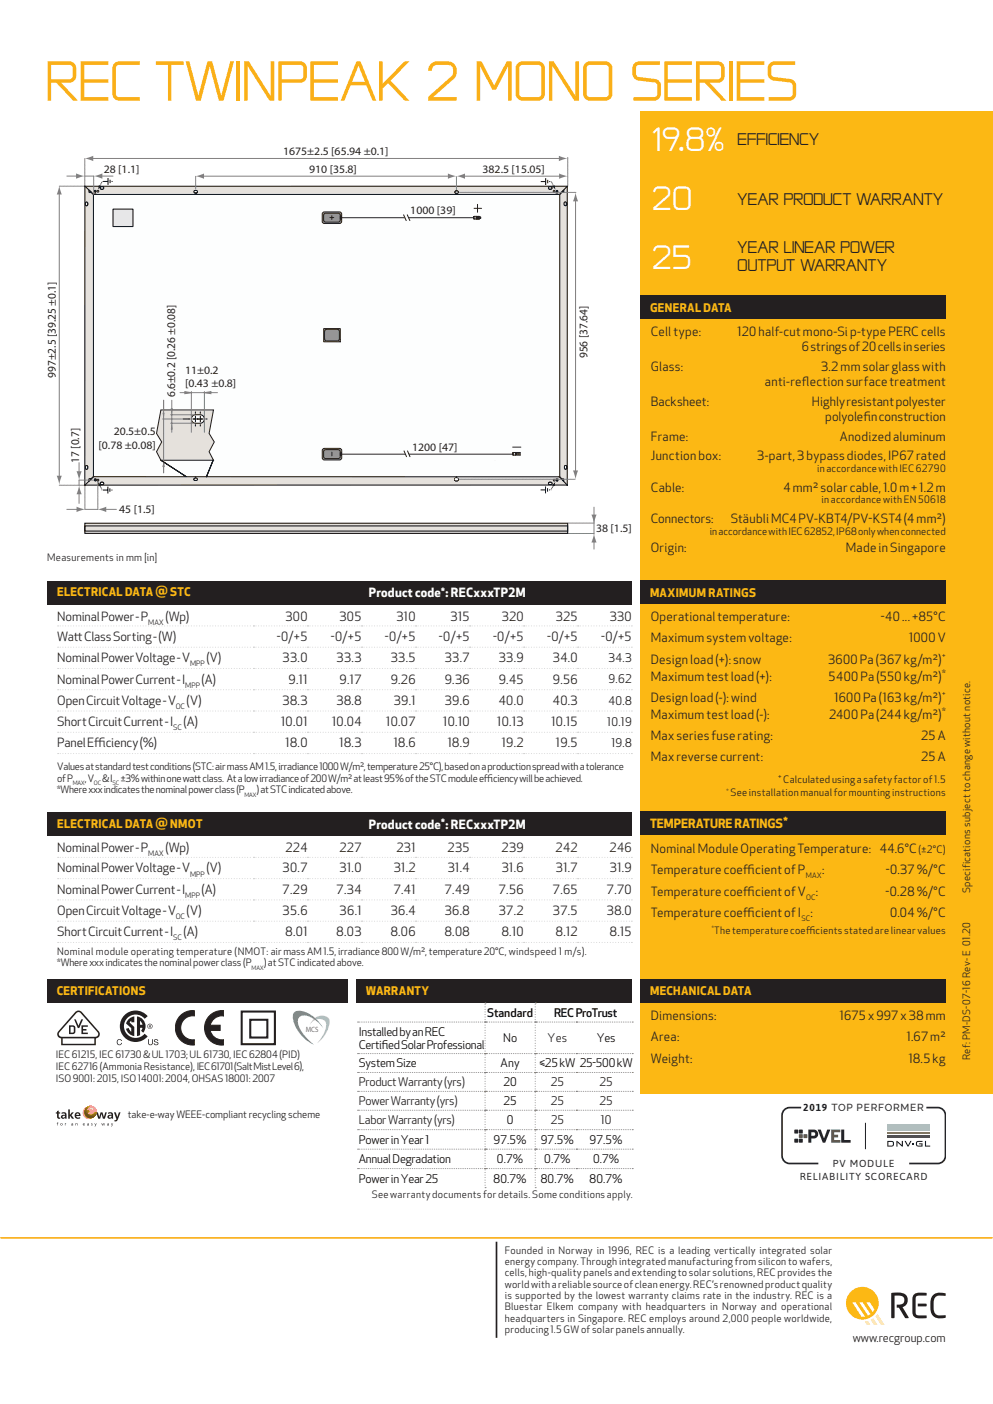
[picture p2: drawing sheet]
<svg xmlns="http://www.w3.org/2000/svg" width="210mm" height="297mm" viewBox="0 0 210 297" stroke-linecap="round" stroke-linejoin="round" font-family="sans-serif">
<defs><g id="words">
<text font-size="14.1" fill="#faaf18" x="9.6" y="21.3">REC TWINPEAK 2 MONO SERIES</text>
<g font-size="8.5" fill="#fff">
<text x="138" y="31.9">19.8%</text>
<text x="138" y="44.4">20</text>
<text x="138" y="56.8">25</text>
</g>
<g font-size="4.2" fill="#231f20">
<text x="156" y="30.6">EFFICIENCY</text>
<text x="156" y="43.3">YEAR PRODUCT WARRANTY</text>
<text x="156" y="53.5">YEAR LINEAR POWER</text>
<text x="156" y="57.4">OUTPUT WARRANTY</text>
</g>
<g font-size="2.6" fill="#231f20">
<text x="137.6" y="71.2">Cell type:</text>
<text x="156" y="71.2">120 half-cut mono-Si p-type PERC cells</text>
<text x="169.5" y="74.3">6strings of20cells in series</text>
<text x="137.6" y="78.5">Glass:</text>
<text x="161.8" y="81.7">anti-ref</text>
<text x="169.6" y="81.7">lection surface treatment</text>
<text x="173.6" y="78.5">3.2mm solar glass with</text>
<text x="137.6" y="85.9">Backsheet:</text>
<text x="171.7" y="85.9">Highly resistant polyester</text>
<text x="174.5" y="89">polyolef</text>
<text x="182.6" y="89">in construction</text>
<text x="137.6" y="93.2">Frame:</text>
<text x="177.6" y="93.2">Anodized aluminum</text>
<text x="137.6" y="97.4">Junction box:</text>
<text x="160.1" y="97.4">3-part,3bypass diodes, IP67rated</text>
<text x="137.6" y="104">Cable:</text>
<text x="165.7" y="104">4mm² solar cable,1.0m +1.2m</text>
<text x="137.6" y="110.7">Connectors:</text>
<text x="154.5" y="110.7">Stäubli MC4 PV-KBT4/PV-KST4(4 mm²)</text>
<text x="137.6" y="116.7">Origin:</text>
<text x="178.9" y="116.7">Made in Singapore</text>
<text x="12.1" y="131.3">Nominal Power - P</text>
<text x="35" y="131.3">(Wp)</text>
<text x="60.3" y="131.3">300</text>
<text x="71.8" y="131.3">305</text>
<text x="83.8" y="131.3">310</text>
<text x="95.3" y="131.3">315</text>
<text x="106.1" y="131.3">320</text>
<text x="117.5" y="131.3">325</text>
<text x="128.9" y="131.3">330</text>
<text x="137.6" y="131.4">Operational temperature:</text>
<text x="186.3" y="131.4">-40... +85°C</text>
<text x="12.1" y="135.6">Wat</text>
<text x="15.6" y="135.6">t Class Sorting - (W)</text>
<text x="58.5" y="135.6">-0/+5</text>
<text x="70" y="135.6">-0/+5</text>
<text x="81.4" y="135.6">-0/+5</text>
<text x="92.8" y="135.6">-0/+5</text>
<text x="104.3" y="135.6">-0/+5</text>
<text x="115.7" y="135.6">-0/+5</text>
<text x="127.1" y="135.6">-0/+5</text>
<text x="137.6" y="135.9">Maximum system voltage:</text>
<text x="192.3" y="135.9">1000 V</text>
<text x="12.1" y="140.1">Nominal Power Voltage - V</text>
<text x="43.6" y="140.1">(V)</text>
<text x="59.8" y="140.1">33.0</text>
<text x="71.2" y="140.1">33.3</text>
<text x="82.6" y="140.1">33.5</text>
<text x="94.1" y="140.1">33.7</text>
<text x="105.5" y="140.1">33.9</text>
<text x="116.9" y="140.1">34.0</text>
<text x="137.6" y="140.4">Design load (+): snow</text>
<text x="137.6" y="144">Maximum test load (+):</text>
<text x="175.1" y="140.4">3600 Pa (367 kg/m²)</text>
<text x="175.2" y="144">5400Pa (550kg/m²)</text>
<text x="12.1" y="144.6">Nominal Power Current - I</text>
<text x="12.1" y="149.1">Open Circuit Voltage - V</text>
<text x="39.5" y="149.1">(V)</text>
<text x="42.6" y="144.6">(A)</text>
<text x="59.8" y="149.1">38.3</text>
<text x="61" y="144.6">9.11</text>
<text x="71.2" y="149.1">38.8</text>
<text x="71.8" y="144.6">9.17</text>
<text x="82.6" y="144.6">9.26</text>
<text x="83.3" y="149.1">39.1</text>
<text x="94.1" y="144.6">9.36</text>
<text x="94.1" y="149.1">39.6</text>
<text x="105.5" y="144.6">9.45</text>
<text x="105.5" y="149.1">40.0</text>
<text x="116.9" y="144.6">9.56</text>
<text x="116.9" y="149.1">40.3</text>
<text x="137.6" y="148.5">Design load (-): wind</text>
<text x="176.5" y="148.5">1600Pa (163kg/m²)</text>
<text x="12.1" y="153.6">Short Circuit Current - I</text>
<text x="38.8" y="153.6">(A)</text>
<text x="59.4" y="153.6">10.01</text>
<text x="70.2" y="153.6">10.04</text>
<text x="81.7" y="153.6">10.07</text>
<text x="93.7" y="153.6">10.10</text>
<text x="105.2" y="153.6">10.13</text>
<text x="116.6" y="153.6">10.15</text>
<text x="137.6" y="152">Maximum test load (-):</text>
<text x="175.4" y="152">2400Pa (244kg/m²)</text>
<text x="12.1" y="158.1">Panel Ef</text>
<text x="19.9" y="158.1">f</text>
<text x="19.9" y="158.1">iciency (%)</text>
<text x="60.4" y="158.1">18.0</text>
<text x="71.8" y="158.1">18.3</text>
<text x="83.3" y="158.1">18.6</text>
<text x="94.7" y="158.1">18.9</text>
<text x="106.1" y="158.1">19.2</text>
<text x="117.6" y="158.1">19.5</text>
<text x="137.6" y="156.5">Max series fuse rating:</text>
<text x="137.6" y="161.1">Max reverse current:</text>
<text x="194.8" y="156.5">25A</text>
<text x="194.8" y="161.1">25A</text>
<text x="12.1" y="180.3">Nominal Power - P</text>
<text x="12.1" y="184.6">Nominal Power Voltage - V</text>
<text x="35" y="180.3">(Wp)</text>
<text x="43.6" y="184.6">(V)</text>
<text x="59.8" y="184.6">30.7</text>
<text x="60.3" y="180.3">224</text>
<text x="71.8" y="180.3">227</text>
<text x="71.8" y="184.6">31.0</text>
<text x="83.3" y="184.6">31.2</text>
<text x="83.8" y="180.3">231</text>
<text x="94.6" y="180.3">235</text>
<text x="94.7" y="184.6">31.4</text>
<text x="106.1" y="180.3">239</text>
<text x="106.1" y="184.6">31.6</text>
<text x="117.5" y="180.3">242</text>
<text x="117.6" y="184.6">31.7</text>
<text x="128.9" y="180.3">246</text>
<text x="129" y="184.6">31.9</text>
<text x="137.6" y="180.4">Nominal Module Operating Temperature:</text>
<text x="137.6" y="185">Temperature coef</text>
<text x="157.2" y="185">f</text>
<text x="157.2" y="185">icient of P</text>
<text x="173.9" y="185">:</text>
<text x="186.1" y="180.4">44.6°C</text>
<text x="187.3" y="185">-0.37 %/°C</text>
<text x="12.1" y="189.1">Nominal Power Current - I</text>
<text x="42.6" y="189.1">(A)</text>
<text x="59.8" y="189.1">7.29</text>
<text x="71.2" y="189.1">7.34</text>
<text x="83.3" y="189.1">7.41</text>
<text x="94.1" y="189.1">7.49</text>
<text x="105.5" y="189.1">7.56</text>
<text x="116.9" y="189.1">7.65</text>
<text x="128.3" y="189.1">7.70</text>
<text x="137.6" y="189.5">Temperature coef</text>
<text x="157.2" y="189.5">f</text>
<text x="157.2" y="189.5">icient of V</text>
<text x="172.6" y="189.5">:</text>
<text x="187.3" y="189.5">-0.28 %/°C</text>
<text x="12.1" y="193.6">Open Circuit Voltage - V</text>
<text x="39.5" y="193.6">(V)</text>
<text x="59.8" y="193.6">35.6</text>
<text x="71.8" y="193.6">36.1</text>
<text x="82.6" y="193.6">36.4</text>
<text x="94.1" y="193.6">36.8</text>
<text x="105.5" y="193.6">37.2</text>
<text x="116.9" y="193.6">37.5</text>
<text x="128.3" y="193.6">38.0</text>
<text x="137.6" y="194">Temperature coef</text>
<text x="157.2" y="194">f</text>
<text x="157.2" y="194">icient of I</text>
<text x="171.4" y="194">:</text>
<text x="188.3" y="194">0.04%/°C</text>
<text x="12.1" y="198.1">Short Circuit Current - I</text>
<text x="38.8" y="198.1">(A)</text>
<text x="60.4" y="198.1">8.01</text>
<text x="71.2" y="198.1">8.03</text>
<text x="82.6" y="198.1">8.06</text>
<text x="94.1" y="198.1">8.08</text>
<text x="106.1" y="198.1">8.10</text>
<text x="117.6" y="198.1">8.12</text>
<text x="129" y="198.1">8.15</text>
<text x="137.6" y="215.7">Dimensions:</text>
<text x="177.6" y="215.7">1675x997x38 mm</text>
<text x="137.6" y="220.2">Area:</text>
<text x="191.8" y="220.2">1.67m²</text>
<text x="137.6" y="224.8">Weight:</text>
<text x="192.2" y="224.8">18.5kg</text>
</g>
<g font-size="2.6" fill="#fff">
<text x="78" y="126.2">Product code : RECxxxTP2M</text>
<text x="78" y="175.3">Product code : RECxxxTP2M</text>
</g>
<text font-size="2.6" fill="#fcb814" x="137.5" y="175.1">TEMPERATURE RATINGS</text>
<g font-size="2.5" fill="#fcb814">
<text x="137.5" y="66">GENERAL DATA</text>
<text x="12.1" y="126.1">ELECTRICAL DATA @ STC</text>
<text x="137.5" y="126.2">MAXIMUM RATINGS</text>
<text x="12.1" y="175.2">ELECTRICAL DATA @ NMOT</text>
<text x="12" y="210.5">CERTIFICATIONS</text>
<text x="77.3" y="210.5">WARRANTY</text>
<text x="137.5" y="210.5">MECHANICAL DATA</text>
</g>
<g font-size="2.5" fill="#231f20">
<text x="124.2" y="75.8" transform="rotate(-90 124.2 75.8)">956 [37.64]</text>
<text x="11.8" y="79.9" transform="rotate(-90 11.8 79.9)">997±2.5 [39.25 ±0.1]</text>
<text x="37.1" y="84" transform="rotate(-90 37.1 84)">6.6±0.2 [0.26 ±0.08]</text>
<text x="16.7" y="97.9" transform="rotate(-90 16.7 97.9)">17 [0.7]</text>
<text x="128.7" y="140">34.3</text>
<text x="128.7" y="144.5">9.62</text>
<text x="128.7" y="149">40.8</text>
<text x="128.4" y="153.5">10.19</text>
<text x="129.3" y="158">19.8</text>
<text x="115.8" y="220.5">Yes</text>
<text x="75.9" y="229.8">Product Warranty (yrs)</text>
<text x="75.9" y="233.8">Power Warranty (yrs)</text>
<text x="116.5" y="229.8">25</text>
<text x="116.5" y="233.8">25</text>
<text x="126.8" y="229.8">25</text>
<text x="126.8" y="233.8">25</text>
<text x="75.9" y="237.8">Labor Warranty (yrs)</text>
<text x="116.5" y="237.8">25</text>
<text x="127.1" y="237.8">10</text>
<text x="180.3" y="283.9">www.recgroup.com</text>
</g>
<g font-size="2.5" fill="#08080d">
<text x="103" y="215.1">Standard</text>
<text x="117.2" y="215.1">REC ProTrust</text>
<text x="75.9" y="219.1">Installed by an REC</text>
<text x="75.9" y="221.9">Certif</text>
<text x="80.7" y="221.9">iedSolar Professional</text>
<text x="106.4" y="220.5">No</text>
<text x="126.2" y="220.5">Yes</text>
<text x="75.9" y="225.8">System Size</text>
<text x="105.9" y="225.8">Any</text>
<text x="114.1" y="225.8">≤25kW 25-500kW</text>
<text x="106.5" y="229.8">20</text>
<text x="106.5" y="233.8">25</text>
<text x="107.2" y="237.8">0</text>
<text x="75.9" y="242">Power in Year1</text>
<text x="104.4" y="242">97.5%</text>
<text x="114.4" y="242">97.5%</text>
<text x="124.7" y="242">97.5%</text>
<text x="75.9" y="246.1">AnnualDegradation</text>
<text x="75.9" y="250.2">Power in Year25</text>
<text x="104.4" y="250.2">80.7%</text>
<text x="105.1" y="246.1">0.7%</text>
<text x="114.4" y="250.2">80.7%</text>
<text x="115.1" y="246.1">0.7%</text>
<text x="124.7" y="250.2">80.7%</text>
<text x="125.4" y="246.1">0.7%</text>
</g>
<g font-size="2.4" fill="#231f20">
<text x="59.9" y="32.8">1675±2.5 [65.94 ±0.1]</text>
<text x="21.9" y="36.6">28 [1.1]</text>
<text x="65.4" y="36.6">910 [35.8]</text>
<text x="102.1" y="36.5">382.5 [15.05]</text>
<text x="86.8" y="45.4">1000 [39]</text>
<text x="39.1" y="79.1">11±0.2</text>
<text x="39.1" y="82">[0.43 ±0.8]</text>
<text x="20.8" y="94.9">[0.78 ±0.08]</text>
<text x="24.1" y="92">20.5±0.5</text>
<text x="87.2" y="95.3">1200 [47]</text>
<text x="25.2" y="108.5">45 [1.5]</text>
<text x="126.1" y="112.5">38 [1.5]</text>
</g>
<g font-size="2.2" fill="#19223c">
<text x="169.9" y="235.1">2019 TOP PERFORMER</text>
<text x="169.1" y="249.6">RELIABILITY SCORECARD</text>
<text x="176.1" y="246.9">PV MODULE</text>
</g>
<g font-size="2.1" fill="#231f20">
<text x="172.8" y="99.9">in accordance with IEC62790</text>
<text x="173.7" y="106.5">in accordance with EN50618</text>
<text x="150.1" y="113.1">in accordance with IEC62852, IP68only when connected</text>
<text x="10" y="118.7">Measurements in mm [in]</text>
<text x="199.2" y="143.3">*</text>
<text x="199.2" y="151.3">*</text>
<text x="12.1" y="162.9">Values at standard test conditions (STC: air mass AM1.5, irradiance1000W/m², temperature25°C), based on a production spread with a tolerance</text>
<text x="12.1" y="165.4">of P</text>
<text x="12.1" y="167.9">*Where xxx indicates the nominal power class (P</text>
<text x="17.9" y="165.4">, V</text>
<text x="21.6" y="165.4">&amp; I</text>
<text x="25.6" y="165.4">±3%within one wat</text>
<text x="41.1" y="165.4">t class. At a low irradiance of200W/m² at least95%of the STC module ef</text>
<text x="54.2" y="167.9">) at STC indicated above.</text>
<text x="102.4" y="165.4">f</text>
<text x="102.4" y="165.4">iciency will be achieved.</text>
<text x="165.7" y="165.6">Calculated using a safety factor of1.5</text>
<text x="154.5" y="168.4">See installation manual for mounting instructions</text>
<text x="194.3" y="180.4">(±2°C)</text>
<text x="205.2" y="189" transform="rotate(-90 205.2 189)">Specifications subject to change without notice.</text>
<text x="151" y="197.5">The temperature coef</text>
<text x="170.5" y="197.5">f</text>
<text x="170.5" y="197.5">icients stated are linear values</text>
<text x="12.1" y="202">Nominal module operating temperature (NMOT: air mass AM1.5, irradiance800W/m², temperature20°C, windspeed 1 m/s).</text>
<text x="12.1" y="204.4">*Where xxx indicates the nominal power class (P</text>
<text x="55.8" y="204.4">) at STC indicated above.</text>
<text x="11.8" y="223.9">IEC 61215,IEC 61730 &amp; UL 1703; UL 61730,IEC62804(PID)</text>
<text x="11.8" y="226.4">IEC62716(Ammonia Resistance), IEC61701(Salt Mist Level 6),</text>
<text x="205.2" y="224.3" transform="rotate(-90 205.2 224.3)">Ref: PM-DS-07-16 Rev- E 01.20</text>
<text x="11.8" y="228.8">ISO9001: 2015, ISO14001: 2004, OHSAS18001: 2007</text>
<text x="27" y="236.5">take-e-way WEEE-compliant recycling scheme</text>
<text x="78.6" y="253.4">See warranty documents for details. Some conditions apply.</text>
<text x="106.7" y="265.2">Founded in Norway in 1996, REC is a leading vertically integrated solar</text>
<text x="106.7" y="267.6">energy company. Through integrated manufacturing from silicon to wafers,</text>
<text x="106.7" y="270">cells, high-quality panels and extending to solar solutions, REC provides the</text>
<text x="106.7" y="272.4">world with a reliable source of clean energy. REC’s renowned product quality</text>
<text x="106.7" y="274.8">is supported by the lowest warranty claims rate in the industry. REC is a</text>
<text x="106.7" y="277.2">Bluestar Elkem company with headquarters in Norway and operational</text>
<text x="106.7" y="279.6">headquarters in Singapore. REC employs around 2,000 people worldwide,</text>
<text x="106.7" y="282">producing 1.5GW of solar panels annually.</text>
</g>
<text font-size="1.8" fill="#fcb814" x="165.6" y="174.1">*</text>
<text font-size="1.6" fill="#231f20" x="136.2" y="27.5">Scale: 1:1.57</text>
<text font-size="1.6" fill="#6d6e75" x="64.7" y="218.4">MCS</text>
<g font-size="1.5" fill="#fff">
<text x="93.3" y="125.3">*</text>
<text x="93.3" y="174.4">*</text>
</g>
<g font-size="1.5" fill="#231f20">
<text x="31.4" y="132.2">MAX</text>
<text x="40.2" y="141">MPP</text>
<text x="199.2" y="139.2">+</text>
<text x="37.2" y="150">OC</text>
<text x="39.2" y="145.5">MPP</text>
<text x="199.2" y="147.3">+</text>
<text x="36.6" y="154.5">SC</text>
<text x="164.5" y="164.7">+</text>
<text x="31.4" y="181.1">MAX</text>
<text x="40.2" y="185.4">MPP</text>
<text x="170.4" y="185.8">MAX</text>
<text x="39.2" y="189.9">MPP</text>
<text x="170.5" y="190.4">OC</text>
<text x="37.2" y="194.4">OC</text>
<text x="169.5" y="194.9">SC</text>
<text x="36.6" y="198.9">SC</text>
</g>
<g font-size="1.2" fill="#231f20">
<text x="15.4" y="166.1">MAX</text>
<text x="19.9" y="166.1">OC</text>
<text x="23.8" y="166.1">SC</text>
<text x="153.7" y="167.7">*</text>
<text x="51.7" y="168.6">MAX</text>
<text x="150.5" y="196.8">*</text>
<text x="53.2" y="205.1">MAX</text>
</g>
<text font-size=".7" fill="#231f20" x="71.3" y="220">CERTIFICATE BBA 0148</text>
<g font-size=".3" fill="#050504">
<text x="19.9" y="41">GR</text>
<text x="117.5" y="41">GR</text>
<text x="20.4" y="101" transform="rotate(-180 20.4 101)">GR</text>
<text x="118.1" y="101.1" transform="rotate(-180 118.1 101.1)">GR</text>
</g>
</g></defs>
<path d="M135.5 23.5h74.6v207.9h-74.6z" fill="#fcb814"/>
<path d="M12.5 39.4h5.5M17.9 33.5v5.9M12.5 102.6h5.4M18 102.6v5.1M120.1 112.9h5.5" fill="none" stroke="#808180" stroke-width=".21"/>
<path d="M18 39.4h102v63.2h-102z" fill="#e5e1dc"/>
<path d="M19.8 41.2h98.5v59.6h-98.5z" fill="#fdfefe"/>
<path d="M19.8 41.2h98.5v59.6h-98.5z" fill="none" stroke="#fff" stroke-width=".21"/>
<g fill="none" stroke="#050504" stroke-width=".21">
<path d="M18 39.4h102v63.2h-102.1zM21.3 39.6l.5-.1a.24 .24 0 0 1 .1 .3 .24 .24 0 0 1-.2 .2h-.4zM116.1 39.6l.4-.1a.24 .24 0 0 1 .2 .3 .24 .24 0 0 1-.2 .2h-.3a.24 .24 0 0 1-.2-.2 .24 .24 0 0 1 .1-.2zM18.2 42.8h.2l.1 .5a.23 .23 0 0 1-.2 .2 .23 .23 0 0 1-.2-.2zM19.8 41.1h98.6v59.8l-98.6-.1zM41.1 40.5l.4-.1a.21 .21 0 0 1 .2 .2 .21 .21 0 0 1-.2 .2h-.4zM96.3 40.5l.4-.1a.21 .21 0 0 1 .2 .2 .21 .21 0 0 1-.2 .2h-.4zM118.3 41.1v.1M119.5 42.8l.3 .1v.4a.23 .23 0 0 1-.2 .2 .23 .23 0 0 1-.2-.2zM18.2 98.5l.3 .1v.4a.23 .23 0 0 1-.2 .3 .23 .23 0 0 1-.2-.3zM119.4 98.6a.24 .24 0 0 1 .3-.1 .24 .24 0 0 1 .1 .2v.3a.23 .23 0 0 1-.2 .3 .23 .23 0 0 1-.2-.3zM21.3 102.1l.5-.1a.24 .24 0 0 1 .1 .3 .24 .24 0 0 1-.2 .2l-.5-.1z"/>
<path d="M41.1 101.2h.4a.21 .21 0 0 1 .2 .2 .21 .21 0 0 1-.2 .2h-.4zM96.3 101.3h.4a.21 .21 0 0 1 .2 .2 .21 .21 0 0 1-.2 .2l-.4-.1zM116 102.1l.5-.1a.24 .24 0 0 1 .2 .3 .24 .24 0 0 1-.2 .2l-.5-.1zM118.3 100.9h.1M119.9 102.6h.1"/>
</g>
<path d="M17.9 39.4v63.2" fill="none" stroke="#e5e1dc" stroke-width=".21"/>
<path d="M41.4 41v.1M96.5 41v.1M41.4 101v-.1M96.5 101v-.1" fill="none" stroke="#050504" stroke-width=".21" stroke-dasharray="1.6 .1 .1 .1"/>
<path d="M41.4 37.3v2.7M96.5 37.3v3.1M120.1 33.3v6.1M12.5 40.8v60.2M16.7 97.9v2.2M16.7 101.6v1M17.9 107.8h2.8M20.7 101.8v5.9" fill="none" stroke="#808180" stroke-width=".21"/>
<path d="M119.4 42.8h.3l.1 .4a.23 .23 0 0 1-.3 .3 .23 .23 0 0 1-.2-.3z" fill="#fdfefe"/>
<path d="M119.4 42.8h.3l.1 .4a.23 .23 0 0 1-.3 .3 .23 .23 0 0 1-.2-.3z" fill="none" stroke="#050504" stroke-width=".21"/>
<path d="M116.1 39.6l.4-.1a.24 .24 0 0 1 .2 .3 .24 .24 0 0 1-.2 .2l-.4-.1z" fill="#fdfefe"/>
<path d="M116.1 39.6l.4-.1a.24 .24 0 0 1 .2 .3 .24 .24 0 0 1-.2 .2l-.4-.1z" fill="none" stroke="#050504" stroke-width=".21"/>
<path d="M119.5 98.5l.3 .1v.4a.23 .23 0 0 1-.2 .2 .23 .23 0 0 1-.2-.2z" fill="#fdfefe"/>
<path d="M119.5 98.5l.3 .1v.4a.23 .23 0 0 1-.2 .2 .23 .23 0 0 1-.2-.2z" fill="none" stroke="#050504" stroke-width=".21"/>
<path d="M116.1 102.1l.4-.1a.24 .24 0 0 1 .2 .3 .24 .24 0 0 1-.2 .2h-.4z" fill="#fdfefe"/>
<path d="M116.1 102.1l.4-.1a.24 .24 0 0 1 .2 .3 .24 .24 0 0 1-.2 .2h-.4z" fill="none" stroke="#050504" stroke-width=".21"/>
<path d="M96.3 40.5l.4-.1a.24 .24 0 0 1 .2 .2 .24 .24 0 0 1-.2 .3l-.4-.1z" fill="#fdfefe"/>
<path d="M96.3 40.5l.4-.1a.24 .24 0 0 1 .2 .2 .24 .24 0 0 1-.2 .3l-.4-.1z" fill="none" stroke="#050504" stroke-width=".21"/>
<path d="M96.2 101.2l.4-.1a.24 .24 0 0 1 .3 .3 .24 .24 0 0 1-.3 .2h-.4z" fill="#fdfefe"/>
<path d="M96.2 101.2l.4-.1a.24 .24 0 0 1 .3 .3 .24 .24 0 0 1-.3 .2h-.4z" fill="none" stroke="#050504" stroke-width=".21"/>
<path d="M41.1 101.2l.4-.1a.24 .24 0 0 1 .3 .3 .24 .24 0 0 1-.3 .2h-.4z" fill="#fdfefe"/>
<path d="M41.1 101.2l.4-.1a.24 .24 0 0 1 .3 .3 .24 .24 0 0 1-.3 .2h-.4z" fill="none" stroke="#050504" stroke-width=".21"/>
<path d="M41.1 40.3h.4a.24 .24 0 0 1 .3 .2 .24 .24 0 0 1-.3 .3l-.4-.1z" fill="#fdfefe"/>
<path d="M41.1 40.3h.4a.24 .24 0 0 1 .3 .2 .24 .24 0 0 1-.3 .3l-.4-.1z" fill="none" stroke="#050504" stroke-width=".21"/>
<path d="M21.3 39.6l.4-.1a.24 .24 0 0 1 .2 .3 .24 .24 0 0 1-.2 .2l-.4-.1z" fill="#fdfefe"/>
<path d="M21.3 39.6l.4-.1a.24 .24 0 0 1 .2 .3 .24 .24 0 0 1-.2 .2l-.4-.1z" fill="none" stroke="#050504" stroke-width=".21"/>
<path d="M21.3 102.1l.4-.1a.24 .24 0 0 1 .2 .3 .24 .24 0 0 1-.2 .2h-.4z" fill="#fdfefe"/>
<path d="M21.3 102.1l.4-.1a.24 .24 0 0 1 .2 .3 .24 .24 0 0 1-.2 .2h-.4z" fill="none" stroke="#050504" stroke-width=".21"/>
<path d="M18.2 98.5l.3 .1v.4a.23 .23 0 0 1-.2 .3 .23 .23 0 0 1-.2-.3z" fill="#fdfefe"/>
<path d="M18.2 98.5l.3 .1v.4a.23 .23 0 0 1-.2 .3 .23 .23 0 0 1-.2-.3z" fill="none" stroke="#050504" stroke-width=".21"/>
<path d="M18.2 42.8h.3v.5a.23 .23 0 0 1-.2 .2 .23 .23 0 0 1-.2-.2z" fill="#fdfefe"/>
<path d="M18.2 42.8h.3v.5a.23 .23 0 0 1-.2 .2 .23 .23 0 0 1-.2-.2z" fill="none" stroke="#050504" stroke-width=".21"/>
<path d="M42.8 37.3h52.2" fill="none" stroke="#808180" stroke-width=".21"/>
<g fill="#808180">
<path d="M118.2 36.7l1.9 .6-1.9 .5z"/>
<path d="M41.3 37.3l1.8-.6v1.1z"/>
</g>
<path d="M19.4 33.5h99.2" fill="none" stroke="#808180" stroke-width=".21"/>
<g fill="#808180">
<path d="M118.2 33l1.8 .5-1.8 .6z"/>
<path d="M17.9 33.5l1.8-.5v1.1z"/>
</g>
<path d="M121.7 42.2v57.7" fill="none" stroke="#808180" stroke-width=".21"/>
<g fill="#808180">
<path d="M121.7 40.7l.6 1.9h-1.1z"/>
<path d="M121.2 99.5h1.1l-.6 1.9z"/>
<path d="M12.5 39.3l.6 1.8h-1.1z"/>
<path d="M12 100.6h1.1l-.6 1.9z"/>
<path d="M16.2 99.7h1.1l-.6 1.9z"/>
<path d="M16.7 102.7l.6 1.9h-1.1z"/>
<path d="M16.2 107.2l1.8 .6-1.8 .5z"/>
<path d="M20.6 107.8l1.9-.6v1.1z"/>
</g>
<path d="M14.1 107.8h2.3M16.7 104.1v2.4M22.4 107.8h2.2" fill="none" stroke="#808180" stroke-width=".21"/>
<path d="M17.9 110.6h102.2v2.2h-102.2z" fill="#e5e1dc"/>
<path d="M21.7 38.4l-.6 1.1M17.9 110.7h102.2v2.1h-102.2z" fill="none" stroke="#050504" stroke-width=".21"/>
<path d="M20.9 39.2l.5 .2-.7 .7z" fill="#050504"/>
<path d="M21.8 38.4h1M22.8 37.7v1.4M23.3 38v.7M23.7 38.3v.2M116.6 38.4l.5 1.1" fill="none" stroke="#050504" stroke-width=".21"/>
<path d="M116.8 39.4l.5-.2 .2 1z" fill="#050504"/>
<path d="M114.4 38.4h1M115.4 37.7v1.4M115.8 38.1v.7M116.3 38.3v.2M21 102.6l.6 1.1" fill="none" stroke="#050504" stroke-width=".21"/>
<path d="M20.7 101.9l.7 .8-.5 .2z" fill="#050504"/>
<path d="M22.8 103.7h-1M22.8 102.9v1.5M23.2 103.3v.7M23.7 103.6v.2M117.1 102.6l-.6 1.1" fill="none" stroke="#050504" stroke-width=".21"/>
<path d="M117.5 101.9l-.2 .9-.5-.2z" fill="#050504"/>
<path d="M115.4 102.9v1.5M115.4 103.6h-1.1M115.8 103.3v.7M116.2 103.5v.2" fill="none" stroke="#050504" stroke-width=".21"/>
<circle cx="20.7" cy="40.5" r=".19" fill="#fff" stroke="#231f20" stroke-width=".21"/>
<circle cx="20.1" cy="40.5" r=".19" fill="#fff"/>
<g fill="none" stroke="#050504" stroke-width=".21">
<path d="M20 40.5h.3M20.1 40.3v.4"/>
<circle cx="20.1" cy="40.5" r=".19"/>
</g>
<circle cx="117.2" cy="101.6" r=".19" fill="#fff" stroke="#231f20" stroke-width=".21"/>
<circle cx="117.8" cy="101.6" r=".19" fill="#fff"/>
<g fill="none" stroke="#050504" stroke-width=".21">
<path d="M117.6 101.6h.4M117.8 101.4v.4"/>
<circle cx="117.8" cy="101.6" r=".19"/>
</g>
<circle cx="117.2" cy="40.5" r=".19" fill="#fff" stroke="#231f20" stroke-width=".21"/>
<circle cx="117.8" cy="40.5" r=".19" fill="#fff"/>
<g fill="none" stroke="#050504" stroke-width=".21">
<path d="M117.6 40.5h.4M117.8 40.3v.4"/>
<circle cx="117.8" cy="40.5" r=".19"/>
</g>
<path d="M18.8 40.2l.5 .5h-.4z" fill="#fafbfb"/>
<path d="M19.2 40.7l.7 .5z" fill="#fff"/>
<path d="M18 39.4l1.8 1.7M19.4 40.7l-.6-.5 .1 .5h.4" fill="none" stroke="#050504" stroke-width=".21"/>
<path d="M19.3 40.7l.5 .5" fill="none" stroke="#231f20" stroke-width=".21"/>
<path d="M119.2 40.2v.5h-.4z" fill="#fafbfb"/>
<path d="M118.8 40.6l-.5 .6z" fill="#fff"/>
<path d="M120 39.4l-1.7 1.7M118.7 40.7l.5-.5v.5h-.4" fill="none" stroke="#050504" stroke-width=".21"/>
<path d="M118.8 40.7l-.4 .5" fill="none" stroke="#231f20" stroke-width=".21"/>
<path d="M118.8 101.3h.4v.5z" fill="#fafbfb"/>
<path d="M118.3 100.8l.5 .6z" fill="#fff"/>
<path d="M118.3 100.9l1.7 1.7M118.8 101.3h.4v.5l-.5-.5" fill="none" stroke="#050504" stroke-width=".21"/>
<path d="M118.4 100.8l.4 .5" fill="none" stroke="#231f20" stroke-width=".21"/>
<path d="M18.8 101.3h.5l-.5 .5z" fill="#fafbfb"/>
<path d="M19.2 101.3l.7-.6z" fill="#fff"/>
<path d="M19.3 101.3h-.5v.5l.6-.5M19.8 100.8l-1.8 1.8" fill="none" stroke="#050504" stroke-width=".21"/>
<path d="M19.8 100.8l-.5 .5" fill="none" stroke="#231f20" stroke-width=".21"/>
<path d="M16.7 101.6h3.4" fill="none" stroke="#808180" stroke-width=".21"/>
<circle cx="20.7" cy="101.6" r=".19" fill="#fff" stroke="#231f20" stroke-width=".21"/>
<circle cx="20.2" cy="101.5" r=".19" fill="#fff"/>
<g fill="none" stroke="#050504" stroke-width=".21">
<path d="M20 101.6h.4M20.2 101.4v.4"/>
<circle cx="20.2" cy="101.5" r=".19"/>
</g>
<path d="M17.9 37.2h1.9v3.9M97.2 40.7h24.6M96.9 101.4h24.8" fill="none" stroke="#808180" stroke-width=".21"/>
<g fill="#808180">
<path d="M16.1 36.7l1.8 .5-1.8 .6z"/>
<path d="M19.8 37.2l1.9-.5v1.1z"/>
</g>
<path d="M14.1 37.2h2.3M21.7 37.2h2.2" fill="none" stroke="#808180" stroke-width=".21"/>
<g fill="#808180">
<path d="M94.7 36.7l1.8 .6-1.8 .5z"/>
<path d="M96.5 37.3l1.8-.6v1.1z"/>
</g>
<path d="M98.2 37.3h21.1" fill="none" stroke="#808180" stroke-width=".21"/>
<path d="M96.5 101v-.1" fill="none" stroke="#050504" stroke-width=".21" stroke-dasharray="1.6 .1 .1 .1"/>
<path d="M96.3 101.3h.4a.21 .21 0 0 1 .2 .2 .21 .21 0 0 1-.2 .2l-.4-.1z" fill="none" stroke="#050504" stroke-width=".21"/>
<circle cx="96.5" cy="101.4" r=".34" fill="#fdfefe"/>
<path d="M96.2 101.2l.4-.1a.24 .24 0 0 1 .3 .3 .24 .24 0 0 1-.3 .2h-.4zM96.3 101.3h.4a.21 .21 0 0 1 .2 .2 .21 .21 0 0 1-.2 .2l-.4-.1z" fill="none" stroke="#050504" stroke-width=".21"/>
<path d="M96.5 101v-.1" fill="none" stroke="#050504" stroke-width=".21" stroke-dasharray="1.6 .1 .1 .1"/>
<circle cx="96.5" cy="101.4" r=".34" fill="#fdfefe"/>
<path d="M68.2 45l.4-.2 3.4 .1 .3 .4-.1 1.8-.4 .2-3.4-.1-.3-.4z" fill="#939598"/>
<path d="M68.2 45l.4-.2 3.4 .1 .3 .4-.1 1.8-.4 .2-3.4-.1-.3-.4zM69.8 46h.8M70.2 45.6v.8" fill="none" stroke="#231f20" stroke-width=".21"/>
<path d="M68.5 69.5h3.5v2.8h-3.6z" fill="#939598"/>
<path d="M68.5 69.5h3.5v2.8h-3.6z" fill="none" stroke="#231f20" stroke-width=".21"/>
<path d="M71 71.8h1z" fill="#939598" stroke="#231f20" stroke-width=".21"/>
<path d="M68.7 69.9l.4-.2h2.4l.3 .4-.1 1.8-.4 .2h-2.4l-.3-.4z" fill="#939598"/>
<path d="M68.5 45.3l.4-.2 2.8 .1 .3 .3-.1 1.3-.4 .2-2.8-.1-.3-.4zM68.7 69.9l.4-.2h2.4l.3 .4-.1 1.8-.4 .2h-2.4l-.3-.4z" fill="none" stroke="#231f20" stroke-width=".21"/>
<path d="M68.2 95.1l.4-.3 3.4 .1 .3 .4-.1 1.8-.4 .2-3.4-.1-.2-.3z" fill="#939598"/>
<path d="M68.2 95.1l.4-.3 3.4 .1 .3 .4-.1 1.8-.4 .2-3.4-.1-.2-.3zM68.5 95.3l.4-.2 2.8 .1 .3 .4-.1 1.2-.4 .2h-2.8l-.3-.4zM70.2 95.7v.7" fill="none" stroke="#231f20" stroke-width=".21"/>
<g fill="#231f20">
<path d="M72.1 95.7l.1 .8z"/>
<path d="M72.1 95.7v.8h.1v-.8zM72.2 95.7v.7z"/>
</g>
<path d="M72 95.8h.1v.5h-.1z" fill="none" stroke="#231f20" stroke-width=".21"/>
<g fill="#231f20">
<path d="M72.1 45.6l.1 .8z"/>
<path d="M72.1 45.6v.8h.1v-.8zM72.2 45.6v.8z"/>
</g>
<path d="M72 45.8h.1v.5h-.1z" fill="none" stroke="#231f20" stroke-width=".21"/>
<path d="M23.9 44.2h4.2v3.7h-4.2z" fill="#e6e7e9" stroke="#050504" stroke-width=".21"/>
<path d="M72.2 46.1h27.9M100.3 44.1h1.5M101 43.2v1.7" fill="none" stroke="#231f20" stroke-width=".21"/>
<g fill="#231f20" stroke="#231f20" stroke-width=".21">
<path d="M101.2 45.8h.1z"/>
<path d="M100.8 45.8h.5z"/>
<path d="M100.8 45.9l.2-.1z"/>
<path d="M100.8 45.8h.4z"/>
<path d="M101 45.8h.3z"/>
<path d="M101.2 46.3h.1z"/>
<path d="M100.8 46.3h.5z"/>
<path d="M100.8 46.2l.2 .1z"/>
<path d="M100.8 46.3h.4z"/>
<path d="M101 46.3h.3z"/>
<path d="M101.6 45.9v.3z"/>
<path d="M101.1 45.9v.3z"/>
<path d="M101.1 45.9h.5z"/>
<path d="M101.1 46.2h.5z"/>
<path d="M101 45.9v.3z"/>
<path d="M101 45.9v.2z"/>
<path d="M101 46.1v.1z"/>
<path d="M100.8 46h.2z"/>
<path d="M100.8 46.1h.2z"/>
<path d="M100.9 46v.1z"/>
<path d="M100.7 45.8v.5z"/>
<path d="M100.1 45.8h.2z"/>
<path d="M100.3 45.8h.5z"/>
<path d="M100.8 45.8v.5z"/>
<path d="M100.3 46.3h.5z"/>
<path d="M100.3 45.8v.5z"/>
<path d="M100.1 46.3h.2z"/>
<path d="M100.1 45.8v.5z"/>
<path d="M100.1 45.9v.3z"/>
</g>
<path d="M85.4 45.5h.7l.6 1.1h-.9z" fill="#fff"/>
<path d="M85.4 45.4l.5 1.3M86.1 45.4l.6 1.3M108.4 94.6h1.8" fill="none" stroke="#231f20" stroke-width=".21"/>
<g fill="#6c6d70" stroke="#231f20" stroke-width=".21">
<path d="M110 95.7v.6z"/>
<path d="M109.8 95.9v.2z"/>
<path d="M109.2 95.9v.2z"/>
<path d="M109.1 95.9v.2z"/>
<path d="M108.4 95.8v.4z"/>
<path d="M108.4 95.9v.2z"/>
<path d="M109 95.7v.6z"/>
<path d="M108.4 95.8h.1z"/>
<path d="M108.6 95.7h1.4z"/>
<path d="M108.6 96.3h1.4z"/>
<path d="M108.5 95.8v.5z"/>
<path d="M108.4 96.2h.1z"/>
<path d="M109.1 96.1h.7z"/>
<path d="M109.1 95.9h.7z"/>
</g>
<path d="M72.2 96.1h36.2" fill="none" stroke="#231f20" stroke-width=".21"/>
<path d="M85.4 95.5l.8-.1 .5 1.1h-.8z" fill="#fff"/>
<path d="M85.4 95.4l.6 1.2M86.2 95.4l.5 1.2" fill="none" stroke="#231f20" stroke-width=".21"/>
<path d="M34.6 84.7v15.3M39.1 82.8l1.4 .3-1.4 .2zM43.2 83.1l1.4-.3v.5z" fill="none" stroke="#808180" stroke-width=".21"/>
<g fill="#808180">
<path d="M36.1 86.4h.4l-.2 1.5z"/>
<path d="M34.4 87.3h.4l-.2 1.5z"/>
<path d="M34.6 97.4l.2 1.4h-.4z"/>
<path d="M39.1 82.8l1.4 .3-1.4 .2zM43.2 83.1l1.4-.3v.5z"/>
</g>
<path d="M34 97.4l5.4 3.5M45.1 97.4l-1.4 3.5" fill="none" stroke="#050504" stroke-width=".21"/>
<path d="M34 97.4l5.4 3.5M45.1 97.4l-1.4 3.5" fill="none" stroke="#050504" stroke-width=".21"/>
<path d="M34 86.7h11.1l-.9 5 1.1 1.8-1.1 2.1 .9 1.8h-11.1l-.9-1.8 1.1-2.1-1.1-1.8z" fill="#e5e1dc"/>
<path d="M34 86.7h11.1l-.9 5 1.1 1.8-1.1 2.1 .9 1.8h-11.1l-.9-1.8 1.1-2.1-1.1-1.8z" fill="none" stroke="#211e1e" stroke-width=".21"/>
<path d="M40.8 87.9a2.44 2.44 0 0 1 2.1 0 .9 .9 0 0 1 .3 1 .9 .9 0 0 1-.8 .6h-1.1a.9 .9 0 0 1-.8-.6 .9 .9 0 0 1 .3-1z" fill="#fff"/>
<path d="M40.8 88.6h2.1M40.8 87.9a2.44 2.44 0 0 1 2.1 0 .9 .9 0 0 1 .3 1 .9 .9 0 0 1-.8 .6h-1.1a.9 .9 0 0 1-.8-.6 .9 .9 0 0 1 .3-1zM41.3 88v1.2M42.4 88v1.2" fill="none" stroke="#050504" stroke-width=".21"/>
<path d="M41.2 88.6h-.3M41.3 87.4v-.3M41.3 89.8v.3M42.4 87.4v-.3M42.4 89.8v.3M42.5 88.6h.3M43.5 88.6h.3" fill="none" stroke="#050504" stroke-width=".21" stroke-dasharray="1.2 .1 .1 .1"/>
<path d="M40.2 88.6h-1.5" fill="none" stroke="#050504" stroke-width=".21" stroke-dasharray="1.2 .1 .1 .1" stroke-dashoffset="1.1"/>
<path d="M34.4 88.6h4M34.6 84.7v15.3M36.1 87.7h5M36.1 89.5h5M36.3 84.7v6.7M38.1 83.1h7.9M40.5 82.8v8.6M43.2 82.8v8.6" fill="none" stroke="#808180" stroke-width=".21"/>
<g fill="#808180">
<path d="M36.1 86.4h.4l-.2 1.5z"/>
<path d="M36.3 89.4l.2 1.4h-.4z"/>
<path d="M34.4 87.3h.4l-.2 1.5z"/>
<path d="M34.6 97.4l.2 1.4h-.4z"/>
</g>
<path d="M34 97.4l5.4 3.5M45.1 97.4l-1.4 3.5" fill="none" stroke="#050504" stroke-width=".21"/>
<path d="M120.1 110.7h5.5M125.6 109.9v3.1M125.6 113.8v2.4" fill="none" stroke="#808180" stroke-width=".21"/>
<g fill="#808180">
<path d="M125.6 112.9l.6 1.9h-1.1z"/>
<path d="M125.1 108.9h1.1l-.6 1.9z"/>
</g>
<path d="M125.6 107.3v2.3" fill="none" stroke="#808180" stroke-width=".21"/>
<path d="M17.9 111.3h102.2v1h-102.2z" fill="none" stroke="#050504" stroke-width=".21"/>
<g fill="#231f20">
<path d="M10 122.9h123.6v5h-123.6z"/>
<path d="M10 171.9h123.6v5h-123.6z"/>
<path d="M15.7 215.6h.3l.6 1.4 .6-1.4h.4l-.8 1.9h-.3z"/>
<path d="M17.2 216.9h1.4v.3h-1v.5h.7v.3h-.7v.4h1v.4h-1.4z"/>
<path d="M27.1 215.7l.8-.6 .5-.1v1.3h-.6v-.4l-.4 .4 1 .9v2a2.1 2.1 0 0 1-1.8-1.6l.6-.1 .6 .8v-.8l-1.1-1z"/>
<path d="M26.3 214.7a3.3 3.3 0 0 1 4.9 .3l-.6 .5a2.47 2.47 0 0 0-3.6-.2 2.47 2.47 0 0 0 0 3.6 2.47 2.47 0 0 0 3.6-.2l.6 .5a3.3 3.3 0 0 1-4.8 .4 3.3 3.3 0 0 1-.1-4.9z"/>
<path d="M24.8 220a.55 .55 0 0 1 1 .2l-.2-.1a.45 .45 0 0 0-.8 .4 .45 .45 0 0 0 .8 .3v-.2h.2a.61 .61 0 0 1-.9 .4 .61 .61 0 0 1-.1-1z"/>
<path d="M31.3 219.8h.2v.8a.33 .33 0 0 0 .3 .4 .33 .33 0 0 0 .3-.4v-.8h.2v.8a.5 .5 0 0 1-.5 .5 .5 .5 0 0 1-.5-.5z"/>
<path d="M32.6 220a.49 .49 0 0 1 .9 .2l-.5-.3-.3 .3 .6 .2 .2 .3a.51 .51 0 0 1-.5 .4 .51 .51 0 0 1-.5-.4l.5 .3 .3-.3-.7-.4z"/>
<path d="M44.3 214.8a3.7 3.7 0 0 1 3-1v1.1a2.49 2.49 0 0 0-2.8 2h2.1v1.1h-2.1a2.54 2.54 0 0 0 2.8 1.9v1.1a3.6 3.6 0 0 1-3.7-2 3.6 3.6 0 0 1 .7-4.2z"/>
<path d="M15.9 214.1l.2-.2a.92 .92 0 0 1 1.2 .2l3.7 4.2a.89 .89 0 0 1-.7 1.4v1.4h-7.4v-1.4a.89 .89 0 0 1-.7-.6 .89 .89 0 0 1 .1-.9zM16.1 214.4l-3.6 4.2a.59 .59 0 0 0 .6 .7h7a.59 .59 0 0 0 .6-.3 .59 .59 0 0 0-.1-.7l-3.6-4.1-.4-.1zM13.3 219.7v1.1h6.7v-1.1z"/>
<path d="M14.9 217.2v1.2h.6v-1.1zM14.6 216.9h.8l.5 .2v1.1l-.2 .5-1.1 .1z"/>
<path d="M29 215a2.1 2.1 0 0 1 1.3 3.5l-.5-.5 .3-.6h-.5v1.6l-.6 .2zM29.6 215.9v.9h.5z"/>
<path d="M31.2 217.1a.5 .5 0 0 1 1 0 .5 .5 0 0 1-1 0zM31.1 217.1a.6 .6 0 0 0 1.2 0 .6 .6 0 0 0-1.2 0zM31.5 216.8v.6l.1-.3 .4 .3-.2-.3 .1-.3zM31.6 216.9h.2v.2h-.2z"/>
</g>
<path d="M44.3 214.8a3.7 3.7 0 0 1 3-1v1.1a2.49 2.49 0 0 0-2.8 2h2.1v1.1h-2.1a2.54 2.54 0 0 0 2.8 1.9v1.1a3.6 3.6 0 0 1-3.7-2 3.6 3.6 0 0 1 .7-4.2z" fill="none" stroke="#231f20" stroke-width=".21"/>
<path d="M38.1 214.8a3.6 3.6 0 0 1 3-1v1.1a2.54 2.54 0 0 0-2.9 2.5 2.54 2.54 0 0 0 2.9 2.5v1.1a3.7 3.7 0 0 1-3.7-2 3.7 3.7 0 0 1 .7-4.2z" fill="#231f20"/>
<path d="M38.1 214.8a3.6 3.6 0 0 1 3-1v1.1a2.54 2.54 0 0 0-2.9 2.5 2.54 2.54 0 0 0 2.9 2.5v1.1a3.7 3.7 0 0 1-3.7-2 3.7 3.7 0 0 1 .7-4.2z" fill="none" stroke="#231f20" stroke-width=".21"/>
<path d="M51.1 214h7v6.9h-7z" fill="#fff"/>
<path d="M51.1 214h7v6.9h-7z" fill="none" stroke="#231f20" stroke-width=".43"/>
<path d="M52.9 215.7h3.6v3.8h-3.6z" fill="#fff" stroke="#231f20" stroke-width=".43"/>
<path d="M66.2 215.7a2.2 2.2 0 0 1 3.5-.1 5.4 5.4 0 0 1-2.7 5.1 5.5 5.5 0 0 0 1.9-4.4 1.96 1.96 0 0 0-3.4 .6z" fill="#a6c4db"/>
<path d="M62.3 214a3.9 3.9 0 0 1 4 1.1l1.5 1.5 .6 1a5.9 5.9 0 0 0-4.4-2.8 1.34 1.34 0 0 0-.9 2 9.5 9.5 0 0 0 3.3 4.2 7.5 7.5 0 0 1-4.5-6.2z" fill="#4f9abf"/>
<g fill="#231f20">
<path d="M12.1 235l.3-.1v.4h.3v.3h-.3v.7l.3 .1-.1 .3a.43 .43 0 0 1-.5-.5v-.6h-.3v-.3h.3z"/>
<path d="M14.4 234.7h.4v1.1l.4-.5h.4l-.5 .6 .6 .7h-.5l-.4-.6v.6h-.4z"/>
<path d="M12.1 237.4h.2l-.1 .7-.2-.4z"/>
<path d="M13.7 237.6h.3l-.2 .5z"/>
<path d="M16 237.6l.4 .1v.4l-.2-.4-.2 .4z"/>
<path d="M19.3 237.6h.3l-.2 .1 .1 .4h-.2l.2-.1z"/>
<path d="M20 237.6l.2 .4 .2-.4-.3 .7 .1-.2z"/>
<path d="M21.5 237.6l.2 .4 .1-.4 .2 .4 .2-.4-.1 .5-.3-.4-.2 .4z"/>
<path d="M23.5 237.6l.2 .4 .2-.4-.3 .7 .1-.2z"/>
<path d="M20.3 235.3h.4l.3 1 .3-1h.4l.3 1 .3-1h.3l-.4 1.3h-.4l-.3-1-.3 1h-.4z"/>
<path d="M24.1 235.3h.4l.3 1 .3-1h.4l-.5 1.3a.59 .59 0 0 1-.8 .6v-.3h.4v-.2z"/>
</g>
<g fill="#231f20">
<path d="M13 235.4v.3l.6-.1 .2 .2a.52 .52 0 0 0-.7 .1 .52 .52 0 0 0 0 .7l.4 .1 .3-.3v.2h.3v-.3a.73 .73 0 0 0-.1-.8 .73 .73 0 0 0-.8-.2zM13.3 236.1l.5-.1-.1 .3-.3 .1-.2-.1z" fill-rule="evenodd"/>
<path d="M16.3 235.6a.29 .29 0 0 1 .3 0 .29 .29 0 0 1 .1 .2h-.6zM15.9 235.5a.75 .75 0 0 0 .1 1 .75 .75 0 0 0 .9 .1v-.3l-.2 .1a.39 .39 0 0 1-.6-.3h.9a.65 .65 0 0 0-.3-.8 .65 .65 0 0 0-.8 .2z" fill-rule="evenodd"/>
<path d="M12.8 237.8a.25 .25 0 0 0 .5 0 .25 .25 0 0 0-.5 0zM12.9 237.8a.17 .17 0 0 1 .3 0 .17 .17 0 0 1-.3 0z" fill-rule="evenodd"/>
<path d="M15.1 237.6l.3 .2h-.3v.3h.4l-.1-.5zM15.2 237.9h.2l-.1 .1h-.1z" fill-rule="evenodd"/>
<path d="M17.6 237.7l-.1 .3 .4 .1-.3-.2h.3v-.2zM17.6 237.7l.3 .1z" fill-rule="evenodd"/>
<path d="M18.5 237.6l.2 .2h-.2v.3h.3v-.5zM18.6 237.9h.1v.1h-.2z" fill-rule="evenodd"/>
<path d="M22.7 237.6l.2 .2h-.2v.3h.3v-.5zM22.8 237.9h.1v.1h-.1z" fill-rule="evenodd"/>
<path d="M22.9 235.4v.3l.6-.1 .1 .2a.52 .52 0 0 0-.7 .1 .52 .52 0 0 0 .1 .7l.3 .1 .3-.3v.2h.3v-.3a.73 .73 0 0 0-.1-.8 .73 .73 0 0 0-.8-.2zM23.1 236.1l.5-.1-.1 .3-.2 .1-.3-.1z" fill-rule="evenodd"/>
</g>
<circle cx="18.7" cy="235.4" r="1.31" fill="#fff"/>
<path d="M17.4 234.1v2.2a1.59 1.59 0 0 0 1.8 .5h.9v-2.7zM17.4 234.1h2.7v2.5a2.03 2.03 0 0 1-2.7-.8z" fill="#fef6f4"/>
<path d="M17.4 234.1v.7a1.53 1.53 0 0 0 1.8 2l.9-.2v-2.5zM17.5 234.1h2.6v2.3a1.81 1.81 0 0 1-2.2-.2 1.81 1.81 0 0 1-.4-2.1z" fill="#fef7f5"/>
<path d="M17.5 234.1a1.81 1.81 0 0 0 .4 2.1 1.81 1.81 0 0 0 2.2 .2v-2.3zM17.8 234.1h2.3v1.1a.86 .86 0 0 1-.9 1.2 1.58 1.58 0 0 1-1.4-2.3z" fill="#fef7f6"/>
<path d="M17.8 234.1a1.61 1.61 0 0 0 .3 1.9 1.61 1.61 0 0 0 1.9 .2l.1-2.1zM18 234.1h2.1v.7a.99 .99 0 0 1-.9 1.4 1.33 1.33 0 0 1-1.2-.7 1.33 1.33 0 0 1 0-1.4z" fill="#fef8f8"/>
<path d="M18 234.1a1.35 1.35 0 0 0 .3 1.7 1.35 1.35 0 0 0 1.7 .1l.1-1.8zM18.3 234.1h1.8v.7a1.03 1.03 0 0 1-.8 1.1 1.03 1.03 0 0 1-1.2-.8l-.1-.3z" fill="#fef9f8"/>
<path d="M18.3 234.1a1.15 1.15 0 0 0 .2 1.6 1.15 1.15 0 0 0 1.6-.3v-1.3zM18.6 234.1h.2a.9 .9 0 0 1 1.3 .7 .89 .89 0 0 1-1.3 .8 .89 .89 0 0 1-.2-1.5z" fill="#fefaf9"/>
<path d="M18.6 234.1a.89 .89 0 0 0 0 1.3 .89 .89 0 0 0 1.2 0 .89 .89 0 0 0 0-1.3zM18.5 234.8a.65 .65 0 0 1 1.3 0 .65 .65 0 0 1-1.3 0z" fill="#fefcfb"/>
<path d="M18.5 234.8a.65 .65 0 0 0 1.3 0 .65 .65 0 0 0-1.3 0zM18.8 234.8a.4 .4 0 0 1 .8 0 .4 .4 0 0 1-.8 0z" fill="#fefdfc"/>
<path d="M18.8 234.8a.4 .4 0 0 0 .8 0 .4 .4 0 0 0-.8 0zM19.1 234.8a.13 .13 0 0 1 .2 0 .13 .13 0 0 1-.2 0z" fill="#fefefd"/>
<circle cx="19.2" cy="234.8" r=".13" fill="#fff"/>
<path d="M17.4 234.1v1.7a.96 .96 0 0 0 1.3 1h1.4v-2.7zM17.4 234.1h2.7v2.6l-.3 .1a2.64 2.64 0 0 1-2.2-.5l-.2-.4z" fill="#fdedea"/>
<path d="M17.4 234.1v.6a1.6 1.6 0 0 0 .7 2l.5 .1 1.5-.1v-2.6zM17.4 234.1h2.7v2.5a1.76 1.76 0 0 1-1.9 0 1.76 1.76 0 0 1-.8-1.9z" fill="#fdeeeb"/>
<path d="M17.4 234.1v.6a1.76 1.76 0 0 0 .8 1.9 1.76 1.76 0 0 0 1.9 0v-2.5zM17.5 234.1h2.6v2.4a1.77 1.77 0 0 1-1.9 0 1.77 1.77 0 0 1-.8-1.8z" fill="#feefec"/>
<path d="M17.5 234.1l-.1 .1a2.17 2.17 0 0 0 .8 2.3 1.86 1.86 0 0 0 1.9 0v-2.4zM17.6 234.1h2.5v2.3a1.78 1.78 0 0 1-2.1-.2 1.78 1.78 0 0 1-.4-2.1z" fill="#feefed"/>
<path d="M17.6 234.1a1.78 1.78 0 0 0 .4 2.1 1.78 1.78 0 0 0 2.1 .2v-2.3zM17.7 234.1h2.4v1.1a.91 .91 0 0 1-.9 1.3 1.65 1.65 0 0 1-1.5-2.4z" fill="#fef0ee"/>
<path d="M17.7 234.1a1.68 1.68 0 0 0 .3 2 1.68 1.68 0 0 0 2.1 .2v-2.2zM17.8 234.1h2.3v1.1a.85 .85 0 0 1-.9 1.2 1.56 1.56 0 0 1-1.4-2.3z" fill="#fdf1ee"/>
<path d="M17.8 234.1a1.58 1.58 0 0 0 .3 1.9 1.58 1.58 0 0 0 1.9 .2l.1-2.1zM17.8 234.3l.2-.2h2.1v1.9a1.51 1.51 0 0 1-1.8 0 1.51 1.51 0 0 1-.5-1.7z" fill="#fdf2f0"/>
<path d="M17.8 234.3a1.51 1.51 0 0 0 .5 1.7 1.51 1.51 0 0 0 1.8 0v-1.9h-2.1zM18.1 234.1h2v.6a.98 .98 0 0 1-.9 1.4 1.32 1.32 0 0 1-1.2-.7 1.32 1.32 0 0 1 .1-1.3z" fill="#fdf3f1"/>
<path d="M18.1 234.1a1.34 1.34 0 0 0 .2 1.7 1.34 1.34 0 0 0 1.7 .1l.1-1.8zM18.2 234.1h1.9v.6a1.09 1.09 0 0 1-.8 1.4 1.09 1.09 0 0 1-1.3-1v-.8z" fill="#fdf4f2"/>
<path d="M18.2 234.1a1.21 1.21 0 0 0 .2 1.7 1.21 1.21 0 0 0 1.7-.3v-1.4zM18.3 234.1h1.8v.6a1.03 1.03 0 0 1-.8 1.2 1.03 1.03 0 0 1-1.2-.8v-.4z" fill="#fef6f4"/>
<g fill="#fef7f5">
<path d="M18.3 234.1a1.15 1.15 0 0 0 .2 1.6 1.15 1.15 0 0 0 1.6-.3v-1.3zM18.4 234.1h.8a.64 .64 0 0 1 .7 0 .64 .64 0 0 1 .2 .6 .99 .99 0 0 1-1.3 1 .99 .99 0 0 1-.4-1.6z"/>
<path d="M18.4 234.1a1.03 1.03 0 0 0 .1 1.4 1.03 1.03 0 0 0 1.4 0 1.03 1.03 0 0 0 .1-1.4zM18.6 234.1h.2a1.08 1.08 0 0 1 1.2 .3 .9 .9 0 0 1-1 1.2 .9 .9 0 0 1-.4-1.5z"/>
</g>
<path d="M18.6 234.1a.9 .9 0 0 0 0 1.3 .9 .9 0 0 0 1.2 0 .9 .9 0 0 0 0-1.3zM18.4 234.7a.8 .8 0 0 1 1.6 0 .8 .8 0 0 1-1.6 0z" fill="#fef8f7"/>
<path d="M18.4 234.8a.8 .8 0 0 0 1.6 0 .8 .8 0 0 0-1.6 0zM18.5 234.7a.7 .7 0 0 1 1.4 0 .7 .7 0 0 1-1.4 0z" fill="#fef9f8"/>
<path d="M18.5 234.7a.7 .7 0 0 0 1.4 0 .7 .7 0 0 0-1.4 0zM18.7 234.7a.54 .54 0 0 1 1 0 .54 .54 0 0 1-1 0z" fill="#fefaf9"/>
<path d="M18.7 234.7a.54 .54 0 0 0 1 0 .54 .54 0 0 0-1 0zM18.8 234.7a.42 .42 0 0 1 .8 0 .42 .42 0 0 1-.8 0z" fill="#fefbfa"/>
<path d="M18.8 234.7a.42 .42 0 0 0 .8 0 .42 .42 0 0 0-.8 0zM18.9 234.7a.3 .3 0 0 1 .6 0 .3 .3 0 0 1-.6 0z" fill="#fefcfb"/>
<path d="M18.9 234.7a.3 .3 0 0 0 .6 0 .3 .3 0 0 0-.6 0zM19 234.7a.2 .2 0 0 1 .4 0 .2 .2 0 0 1-.4 0z" fill="#fefdfd"/>
<path d="M19 234.7a.2 .2 0 0 0 .4 0 .2 .2 0 0 0-.4 0zM19.1 234.7a.1 .1 0 0 1 .2 0 .1 .1 0 0 1-.2 0z" fill="#fefefd"/>
<circle cx="19.2" cy="234.7" r=".06" fill="#fff"/>
<path d="M17.4 234.1v1.7a.99 .99 0 0 0 1.3 1h1.4v-2.7zM17.4 234.1h2.7v2.6l-.3 .1a2.75 2.75 0 0 1-2.2-.5l-.2-.4z" fill="#fde4df"/>
<path d="M17.4 234.1v.6a1.64 1.64 0 0 0 .7 2h2v-2.6zM17.4 234.1h2.7v2.5l-.3 .2a2.07 2.07 0 0 1-2.4-1z" fill="#fde5e0"/>
<path d="M17.4 234.1v.6a1.5 1.5 0 0 0 1.2 2.1h1.2l.3-.2v-2.5zM17.4 234.1h2.7v2.4a1.76 1.76 0 0 1-1.9 .1 1.76 1.76 0 0 1-.8-1.9z" fill="#fde6e1"/>
<path d="M17.4 234.1v.6a1.76 1.76 0 0 0 .8 1.9 1.76 1.76 0 0 0 1.9-.1v-2.4zM17.5 234.1h2.6v2.4a1.76 1.76 0 0 1-1.9 0 1.76 1.76 0 0 1-.8-1.8z" fill="#fde7e2"/>
<path d="M17.5 234.1l-.1 .1a2.66 2.66 0 0 0 .4 2 1.93 1.93 0 0 0 2.3 .3v-2.4zM17.5 234.1h2.6v2.3a1.83 1.83 0 0 1-2.1-.2 1.83 1.83 0 0 1-.5-2.1z" fill="#fde8e3"/>
<path d="M17.5 234.1a1.83 1.83 0 0 0 .5 2.1 1.83 1.83 0 0 0 2.1 .2v-2.3zM17.6 234.1h2.5v2.2a1.77 1.77 0 0 1-2.1-.1 1.77 1.77 0 0 1-.4-2.1z" fill="#fde8e5"/>
<path d="M17.6 234.1a1.77 1.77 0 0 0 .4 2.1 1.77 1.77 0 0 0 2.1 .1v-2.2zM17.7 234.1h2.4v2.2a1.71 1.71 0 0 1-2-.2 1.71 1.71 0 0 1-.4-2z" fill="#fde9e5"/>
<path d="M17.7 234.1a1.71 1.71 0 0 0 .3 2 1.71 1.71 0 0 0 2.1 .2v-2.2zM17.7 234.1h2.4v1.1a.88 .88 0 0 1-.9 1.2 1.61 1.61 0 0 1-1.5-2.3z" fill="#fdeae7"/>
<path d="M17.7 234.1a1.64 1.64 0 0 0 .4 1.9 1.64 1.64 0 0 0 2 .2v-2.1zM17.8 234.1h2.3v1.1a.85 .85 0 0 1-.1 .9 .85 .85 0 0 1-.8 .3 1.55 1.55 0 0 1-1.4-2.3z" fill="#fdebe8"/>
<path d="M17.8 234.1a1.58 1.58 0 0 0 .3 1.8 1.58 1.58 0 0 0 1.9 .2l.1-2zM17.8 234.3l.2-.2h2.1v1.9a1.54 1.54 0 0 1-1.8 0 1.54 1.54 0 0 1-.5-1.7z" fill="#fdece8"/>
<path d="M17.8 234.3a1.54 1.54 0 0 0 .5 1.7 1.54 1.54 0 0 0 1.8 0v-1.9h-2.1zM18 234.1h2.1v.6a1.09 1.09 0 0 1-.4 1.4 1.39 1.39 0 0 1-1.6-.4 1.39 1.39 0 0 1-.1-1.6z" fill="#fdedea"/>
<path d="M18 234.1a1.4 1.4 0 0 0 .3 1.8 1.4 1.4 0 0 0 1.8 0v-1.8zM18.1 234.1h2v.6a.98 .98 0 0 1-.9 1.4 1.32 1.32 0 0 1-1.2-.7 1.32 1.32 0 0 1 .1-1.3z" fill="#fdeeeb"/>
<path d="M18.1 234.1a1.34 1.34 0 0 0 .2 1.7 1.34 1.34 0 0 0 1.7 .1l.1-1.8zM18.2 234.1h1.9v.6a1.07 1.07 0 0 1-.6 1.3 1.07 1.07 0 0 1-1.3-.5 1.17 1.17 0 0 1 0-1.4z" fill="#feefec"/>
<path d="M18.2 234.1a1.23 1.23 0 0 0 .2 1.7 1.23 1.23 0 0 0 1.7-.3v-1.4zM18.2 234.1h1.9v.6a1.07 1.07 0 0 1-.8 1.3 1.07 1.07 0 0 1-1.2-.9v-.7z" fill="#feefed"/>
<path d="M18.2 234.1a1.19 1.19 0 0 0 .3 1.6 1.19 1.19 0 0 0 1.6-.2v-1.4zM18.3 234.1h1.8v.6a1.03 1.03 0 0 1-.8 1.2 1.03 1.03 0 0 1-1.2-.8v-.4z" fill="#fef0ee"/>
<path d="M18.3 234.1a1.15 1.15 0 0 0 .2 1.6 1.15 1.15 0 0 0 1.6-.3v-1.3zM18.4 234.1h.8a.63 .63 0 0 1 .7 0 .63 .63 0 0 1 .2 .6 1.02 1.02 0 0 1-1.3 1 1.02 1.02 0 0 1-.4-1.6z" fill="#fdf1ef"/>
<path d="M18.4 234.1a1.04 1.04 0 0 0 .6 1.7 1.04 1.04 0 0 0 1.1-1.4 .66 .66 0 0 0-.9-.3zM18.5 234.1h1.1a.69 .69 0 0 1 .5 1 .98 .98 0 0 1-1.4 .5 .98 .98 0 0 1-.2-1.5z" fill="#fdf2f0"/>
<path d="M18.5 234.1a.98 .98 0 0 0 0 1.3 .98 .98 0 0 0 1.4 0 .98 .98 0 0 0 0-1.3zM18.6 234.1h.3a1.09 1.09 0 0 1 1.2 .3 .91 .91 0 0 1-1.1 1.2 .91 .91 0 0 1-.4-1.5z" fill="#fdf4f2"/>
<path d="M18.6 234.1a.91 .91 0 0 0 0 1.3 .91 .91 0 0 0 1.3 0 .91 .91 0 0 0 0-1.3zM18.6 234.2l.3-.1a.82 .82 0 0 1 1.1 .5 .82 .82 0 0 1-.7 1 .82 .82 0 0 1-.9-.9z" fill="#fdf5f3"/>
<path d="M18.4 234.8a.81 .81 0 0 0 1.6 0 .81 .81 0 0 0-1.6 0zM18.5 234.7a.75 .75 0 0 1 1.5 0 .75 .75 0 0 1-1.5 0z" fill="#fef6f4"/>
<path d="M18.5 234.7a.75 .75 0 0 0 1.5 0 .75 .75 0 0 0-1.5 0zM18.5 234.7a.7 .7 0 0 1 1.4 0 .7 .7 0 0 1-1.4 0z" fill="#fef7f5"/>
<path d="M18.5 234.7a.7 .7 0 0 0 1.4 0 .7 .7 0 0 0-1.4 0zM18.6 234.7a.6 .6 0 0 1 1.2 0 .6 .6 0 0 1-1.2 0z" fill="#fef7f6"/>
<path d="M18.6 234.7a.6 .6 0 0 0 1.2 0 .6 .6 0 0 0-1.2 0zM18.7 234.7a.51 .51 0 0 1 1 0 .51 .51 0 0 1-1 0z" fill="#fef8f7"/>
<path d="M18.7 234.7a.51 .51 0 0 0 1 0 .51 .51 0 0 0-1 0zM18.8 234.7a.43 .43 0 0 1 .8 0 .43 .43 0 0 1-.8 0z" fill="#fef9f8"/>
<path d="M18.8 234.7a.43 .43 0 0 0 .8 0 .43 .43 0 0 0-.8 0zM18.9 234.7a.36 .36 0 0 1 .7 0 .36 .36 0 0 1-.7 0z" fill="#fefaf9"/>
<path d="M18.9 234.7a.36 .36 0 0 0 .7 0 .36 .36 0 0 0-.7 0zM18.9 234.7a.3 .3 0 0 1 .6 0 .3 .3 0 0 1-.6 0z" fill="#fefbfa"/>
<path d="M18.9 234.7a.3 .3 0 0 0 .6 0 .3 .3 0 0 0-.6 0zM19 234.7a.2 .2 0 0 1 .4 0 .2 .2 0 0 1-.4 0z" fill="#fefcfb"/>
<path d="M19 234.7a.2 .2 0 0 0 .4 0 .2 .2 0 0 0-.4 0zM19.1 234.7a.12 .12 0 0 1 .2 0 .12 .12 0 0 1-.2 0z" fill="#fefdfd"/>
<path d="M19.1 234.7a.12 .12 0 0 0 .2 0 .12 .12 0 0 0-.2 0zM19.2 234.7a.05 .05 0 0 1 .1 0 .05 .05 0 0 1-.1 0z" fill="#fefefd"/>
<circle cx="19.2" cy="234.7" r=".04" fill="#fff"/>
<g fill="#fcdcd6">
<path d="M17.4 234v1.3a1.08 1.08 0 0 0 .2 1.1 1.08 1.08 0 0 0 1.1 .4h1.5v-2.8zM17.4 234h2.8v2.7l-.4 .1a2.81 2.81 0 0 1-2.2-.5l-.2-.4z"/>
<path d="M17.4 234v.7a1.66 1.66 0 0 0 .7 2h2.1v-2.7zM17.4 234h2.8v2.6l-.4 .2a2.08 2.08 0 0 1-2.4-1z"/>
</g>
<path d="M17.4 234v.7a1.56 1.56 0 0 0 .7 1.9l.5 .2 1.6-.2v-2.6zM17.4 234h2.8v2.6a2 2 0 0 1-2.8-.8z" fill="#fcddd8"/>
<path d="M17.4 234v.7a1.54 1.54 0 0 0 1.8 2.1h.6l.4-.2v-2.6zM17.4 234h2.8v2.5a1.76 1.76 0 0 1-2 0 1.76 1.76 0 0 1-.8-1.8z" fill="#fcded9"/>
<path d="M17.4 234v.7a1.76 1.76 0 0 0 .8 1.8 1.76 1.76 0 0 0 2 0v-2.5zM17.5 234h2.7v2.5a1.76 1.76 0 0 1-2 0 1.76 1.76 0 0 1-.8-1.8z" fill="#fcdfda"/>
<path d="M17.5 234l-.1 .2a2.75 2.75 0 0 0 .4 2 1.93 1.93 0 0 0 2.4 .3v-2.5zM17.5 234h2.7v2.4a1.85 1.85 0 0 1-2.3-.2 1.85 1.85 0 0 1-.4-2.2z" fill="#fde0da"/>
<path d="M17.5 234l-.1 .2a2.12 2.12 0 0 0 .8 2.2 1.86 1.86 0 0 0 2 0v-2.4zM17.6 234h2.6v2.4a1.81 1.81 0 0 1-2.2-.2 1.81 1.81 0 0 1-.4-2.2z" fill="#fde1dc"/>
<path d="M17.6 234a1.81 1.81 0 0 0 .4 2.2 1.81 1.81 0 0 0 2.2 .2v-2.4zM17.6 234h2.6v2.3a1.77 1.77 0 0 1-2.2-.2 1.77 1.77 0 0 1-.4-2.1z" fill="#fde1dd"/>
<path d="M17.6 234a1.77 1.77 0 0 0 .4 2.1 1.77 1.77 0 0 0 2.2 .2v-2.3zM17.7 234h2.5l-.1 2.3a1.72 1.72 0 0 1-2-.2 1.72 1.72 0 0 1-.4-2.1z" fill="#fde2dd"/>
<path d="M17.7 234a1.72 1.72 0 0 0 .4 2.1 1.72 1.72 0 0 0 2 .2l.1-2.3zM17.7 234h2.5v1.2a.9 .9 0 0 1-1 1.3 1.64 1.64 0 0 1-1.5-2.5z" fill="#fde3de"/>
<path d="M17.7 234a1.67 1.67 0 0 0 .4 2 1.67 1.67 0 0 0 2 .2l.1-2.2zM17.8 234h2.4v1.2a.87 .87 0 0 1-1 1.2 1.6 1.6 0 0 1-1.4-2.4z" fill="#fde4e0"/>
<path d="M17.8 234a1.62 1.62 0 0 0 .3 2 1.62 1.62 0 0 0 2 .2l.1-2.2zM17.8 234h2.4v1.2a.85 .85 0 0 1-.1 .8 .85 .85 0 0 1-.9 .3 1.55 1.55 0 0 1-1.4-2.3z" fill="#fde5e0"/>
<path d="M17.8 234a1.57 1.57 0 0 0 .3 1.9 1.57 1.57 0 0 0 1.9 .2l.2-2.1zM17.8 234.2l.2-.2h2.2v2a1.56 1.56 0 0 1-1.9 0 1.56 1.56 0 0 1-.5-1.8z" fill="#fde6e1"/>
<path d="M17.8 234.2a1.56 1.56 0 0 0 .5 1.8 1.56 1.56 0 0 0 1.8 0l.1-2h-2.2zM17.8 234.3l.2-.3h2.2l-.1 1.9a1.5 1.5 0 0 1-1.8 0 1.5 1.5 0 0 1-.5-1.6z" fill="#fde7e3"/>
<path d="M17.8 234.3a1.5 1.5 0 0 0 .5 1.6 1.5 1.5 0 0 0 1.8 0l.1-1.9h-2.2zM18.1 234h2.1v.7a1.01 1.01 0 0 1-1 1.5 1.36 1.36 0 0 1-1.2-.7 1.36 1.36 0 0 1 .1-1.5z" fill="#fde8e3"/>
<path d="M18.1 234a1.38 1.38 0 0 0 .2 1.8 1.38 1.38 0 0 0 1.8 .1l.1-1.9zM18.1 234h2.1v.7a.97 .97 0 0 1-1 1.4 1.32 1.32 0 0 1-1.2-.7 1.32 1.32 0 0 1 .1-1.4z" fill="#fde8e5"/>
<path d="M18.1 234a1.34 1.34 0 0 0 .2 1.8 1.34 1.34 0 0 0 1.7 0l.2-1.8zM18.2 234h2v.7a1.08 1.08 0 0 1-.7 1.3 1.08 1.08 0 0 1-1.3-.5 1.18 1.18 0 0 1 0-1.5z" fill="#fde9e6"/>
<path d="M18.2 234a1.24 1.24 0 0 0 .2 1.8 1.24 1.24 0 0 0 1.8-.3v-1.5zM18.2 234h2v.7a1.09 1.09 0 0 1-.9 1.3 1.09 1.09 0 0 1-1.3-.9v-.8z" fill="#fdeae7"/>
<path d="M18.2 234a1.21 1.21 0 0 0 .3 1.7 1.21 1.21 0 0 0 1.7-.2v-1.5zM18.3 234h1.9v.7a1.06 1.06 0 0 1-.9 1.3 1.06 1.06 0 0 1-1.2-.9l-.1-.4z" fill="#fdebe8"/>
<path d="M18.3 234a1.18 1.18 0 0 0 .2 1.7 1.18 1.18 0 0 0 1.7-.3v-1.4zM18.3 234.1h1.9v.6a1.03 1.03 0 0 1-.9 1.2 1.03 1.03 0 0 1-1.2-.8v-.4z" fill="#fdece8"/>
<path d="M18.3 234.1a1.15 1.15 0 0 0 .3 1.6 1.15 1.15 0 0 0 1.6-.3v-1.3zM18.4 234.1l1.5-.1 .2 .1 .1 .3a1.06 1.06 0 0 1-1.2 1.4 1.06 1.06 0 0 1-.6-1.7z" fill="#fdedea"/>
<path d="M18.4 234.1a1.05 1.05 0 0 0 .3 1.6 1.05 1.05 0 0 0 1.5-.6l-.1-1zM18.4 234.1l.8-.1a.64 .64 0 0 1 .7 .1 .64 .64 0 0 1 .3 .6 .99 .99 0 0 1-1.4 1 .99 .99 0 0 1-.4-1.6z" fill="#fdeeeb"/>
<path d="M18.4 234.1a1.03 1.03 0 0 0 .1 1.4 1.03 1.03 0 0 0 1.4 0 1.03 1.03 0 0 0 .2-1.4zM18.5 234h1.1a.75 .75 0 0 1 .6 .6 .75 .75 0 0 1-.3 .8 .97 .97 0 0 1-1.4 0 .97 .97 0 0 1 0-1.4z" fill="#feefec"/>
<path d="M18.5 234a.97 .97 0 0 0 0 1.4 .97 .97 0 0 0 1.4 0 .97 .97 0 0 0 0-1.4zM18.6 234.1l.3-.1a1.1 1.1 0 0 1 1.2 .4 .91 .91 0 0 1-1 1.2 .91 .91 0 0 1-.5-1.5z" fill="#feefed"/>
<path d="M18.6 234.1a.91 .91 0 0 0 0 1.3 .91 .91 0 0 0 1.3 0 .91 .91 0 0 0 0-1.3zM18.6 234.1l.3-.1a.86 .86 0 0 1 1.2 .7 .85 .85 0 0 1-1.2 .8 .85 .85 0 0 1-.3-1.4z" fill="#fef0ee"/>
<path d="M18.4 234.8a.85 .85 0 0 0 1.7 0 .85 .85 0 0 0-1.7 0zM18.7 234.2l.2-.2a.78 .78 0 0 1 1.1 .7 .78 .78 0 0 1-1 .8 .78 .78 0 0 1-.5-1.1z" fill="#fdf1ef"/>
<path d="M18.5 234.8a.78 .78 0 0 0 1.5 0 .78 .78 0 0 0-1.5 0zM18.5 234.7a.75 .75 0 0 1 1.5 0 .75 .75 0 0 1-1.5 0z" fill="#fdf2f0"/>
<path d="M18.5 234.7a.75 .75 0 0 0 1.5 0 .75 .75 0 0 0-1.5 0zM18.6 234.7a.68 .68 0 0 1 1.3 0 .68 .68 0 0 1-1.3 0z" fill="#fdf4f2"/>
<path d="M18.6 234.7a.68 .68 0 0 0 1.3 0 .68 .68 0 0 0-1.3 0zM18.6 234.7a.62 .62 0 0 1 1.2 0 .62 .62 0 0 1-1.2 0z" fill="#fdf5f3"/>
<path d="M18.6 234.7a.62 .62 0 0 0 1.2 0 .62 .62 0 0 0-1.2 0zM18.7 234.7a.56 .56 0 0 1 1.1 0 .56 .56 0 0 1-1.1 0z" fill="#fef6f4"/>
<path d="M18.7 234.7a.56 .56 0 0 0 1.1 0 .56 .56 0 0 0-1.1 0zM18.7 234.7a.5 .5 0 0 1 1 0 .5 .5 0 0 1-1 0z" fill="#fef7f5"/>
<path d="M18.7 234.7a.5 .5 0 0 0 1 0 .5 .5 0 0 0-1 0zM18.8 234.7a.45 .45 0 0 1 .9 0 .45 .45 0 0 1-.9 0z" fill="#fef7f6"/>
<path d="M18.8 234.7a.45 .45 0 0 0 .9 0 .45 .45 0 0 0-.9 0zM18.8 234.7a.4 .4 0 0 1 .8 0 .4 .4 0 0 1-.8 0z" fill="#fef8f7"/>
<path d="M18.8 234.7a.4 .4 0 0 0 .8 0 .4 .4 0 0 0-.8 0zM18.9 234.7a.35 .35 0 0 1 .7 0 .35 .35 0 0 1-.7 0z" fill="#fef9f8"/>
<path d="M18.9 234.7a.35 .35 0 0 0 .7 0 .35 .35 0 0 0-.7 0zM19 234.7a.26 .26 0 0 1 .5 0 .26 .26 0 0 1-.5 0z" fill="#fefaf9"/>
<path d="M19 234.7a.26 .26 0 0 0 .5 0 .26 .26 0 0 0-.5 0zM19 234.7a.21 .21 0 0 1 .4 0 .21 .21 0 0 1-.4 0z" fill="#fefbfa"/>
<path d="M19 234.7a.21 .21 0 0 0 .4 0 .21 .21 0 0 0-.4 0zM19.1 234.7a.15 .15 0 0 1 .3 0 .15 .15 0 0 1-.3 0z" fill="#fefcfb"/>
<path d="M19.1 234.7a.15 .15 0 0 0 .3 0 .15 .15 0 0 0-.3 0zM19.1 234.7a.1 .1 0 0 1 .2 0 .1 .1 0 0 1-.2 0z" fill="#fefdfd"/>
<path d="M19.1 234.7a.1 .1 0 0 0 .2 0 .1 .1 0 0 0-.2 0zM19.2 234.7a.05 .05 0 0 1 .1 0 .05 .05 0 0 1-.1 0z" fill="#fefefd"/>
<circle cx="19.2" cy="234.7" r=".03" fill="#fff"/>
<path d="M17.5 234v1.3a1.08 1.08 0 0 0 .1 1.1 1.08 1.08 0 0 0 1.1 .4h1.5v-2.8zM17.5 234h2.7v2.7l-.3 .1a2.85 2.85 0 0 1-2.3-.5l-.1-.4z" fill="#fbd3cd"/>
<path d="M17.5 234v.7a1.67 1.67 0 0 0 .6 2h2.1v-2.7zM17.5 234h2.7v2.6l-.4 .2a2.59 2.59 0 0 1-2.1-.5l-.2-.5z" fill="#fbd4ce"/>
<path d="M17.5 234v.7a1.59 1.59 0 0 0 .6 1.9l.6 .2 1.5-.2v-2.6zM17.5 234h2.7v2.6l-.4 .2a2.07 2.07 0 0 1-2.3-1z" fill="#fbd5cf"/>
<path d="M17.5 234v.7a1.5 1.5 0 0 0 1.2 2.1h1.1l.4-.2v-2.6zM17.5 234h2.7v2.6a1.97 1.97 0 0 1-2.7-.8z" fill="#fcd6cf"/>
<path d="M17.5 234v.7a1.56 1.56 0 0 0 1.7 2.1h.6l.4-.2v-2.6zM17.5 234h2.7v2.5a1.76 1.76 0 0 1-2 0 1.76 1.76 0 0 1-.7-1.8z" fill="#fcd7d0"/>
<g fill="#fcd8d2">
<path d="M17.5 234v.7a1.76 1.76 0 0 0 .7 1.8 1.76 1.76 0 0 0 2 0v-2.5zM17.5 234h2.7v2.5a1.76 1.76 0 0 1-2 0 1.76 1.76 0 0 1-.7-1.8z"/>
<path d="M17.5 234v.7a1.76 1.76 0 0 0 .7 1.8 1.76 1.76 0 0 0 2 0v-2.5zM17.5 234h2.7v2.4a1.77 1.77 0 0 1-1.9 .1 1.77 1.77 0 0 1-.8-1.8z"/>
</g>
<path d="M17.5 234v.2a2.16 2.16 0 0 0 .7 2.2 1.86 1.86 0 0 0 2 0v-2.4zM17.6 234h2.6v2.4a1.83 1.83 0 0 1-2.2-.2 1.83 1.83 0 0 1-.4-2.2z" fill="#fcd9d3"/>
<path d="M17.6 234a1.83 1.83 0 0 0 .4 2.2 1.83 1.83 0 0 0 2.2 .2v-2.4zM17.6 234h2.6v2.4a1.8 1.8 0 0 1-2.2-.2 1.8 1.8 0 0 1-.4-2.2z" fill="#fcdad4"/>
<path d="M17.6 234a1.8 1.8 0 0 0 .4 2.2 1.8 1.8 0 0 0 2.2 .2v-2.4zM17.7 234h2.5v2.3a1.77 1.77 0 0 1-2.1-.2 1.77 1.77 0 0 1-.4-2.1z" fill="#fcdbd5"/>
<path d="M17.7 234a1.77 1.77 0 0 0 .4 2.1 1.77 1.77 0 0 0 2.1 .2v-2.3zM17.7 234h2.5v2.3a1.73 1.73 0 0 1-2.1-.2 1.73 1.73 0 0 1-.4-2.1z" fill="#fcdcd6"/>
<path d="M17.7 234a1.73 1.73 0 0 0 .4 2.1 1.73 1.73 0 0 0 2.1 .2v-2.3zM17.7 234h2.5l-.1 2.2a1.69 1.69 0 0 1-2-.2 1.69 1.69 0 0 1-.4-2z" fill="#fcdcd7"/>
<path d="M17.7 234a1.69 1.69 0 0 0 .4 2 1.69 1.69 0 0 0 2 .2l.1-2.2zM17.8 234h2.4v1.2a.89 .89 0 0 1-1 1.2 1.62 1.62 0 0 1-1.4-2.4z" fill="#fcddd8"/>
<path d="M17.8 234a1.65 1.65 0 0 0 .3 2 1.65 1.65 0 0 0 2 .2l.1-2.2zM17.8 234h2.4v1.2a.87 .87 0 0 1-1 1.2 1.58 1.58 0 0 1-1.4-2.4z" fill="#fcded9"/>
<path d="M17.8 234a1.61 1.61 0 0 0 .3 2 1.61 1.61 0 0 0 2 .2l.1-2.2zM17.9 234h2.3v1.1a.85 .85 0 0 1-.1 .9 .85 .85 0 0 1-.9 .3 1.55 1.55 0 0 1-1.3-2.3z" fill="#fcdfda"/>
<path d="M17.9 234a1.57 1.57 0 0 0 .3 1.9 1.57 1.57 0 0 0 1.9 .2l.1-.2v-1.9zM17.8 234.2l.2-.2h2.2v2a1.57 1.57 0 0 1-1.9 0 1.57 1.57 0 0 1-.5-1.8z" fill="#fde0da"/>
<path d="M17.8 234.2a1.57 1.57 0 0 0 .5 1.8 1.57 1.57 0 0 0 1.9 0v-2h-2.2zM17.8 234.2l.2-.2h2.2l-.1 1.9a1.52 1.52 0 0 1-1.7 0 1.52 1.52 0 0 1-.6-1.7z" fill="#fde1dc"/>
<path d="M17.8 234.2a1.52 1.52 0 0 0 .6 1.7 1.52 1.52 0 0 0 1.7 0l.1-1.9h-2.2zM18.1 234h2.1v1.6a1 1 0 0 1-1.4 .5 1.34 1.34 0 0 1-.7-2.1z" fill="#fde1dd"/>
<path d="M18.1 234a1.41 1.41 0 0 0 .2 1.9 1.41 1.41 0 0 0 1.8 0l.1-1.9zM18.1 234h2.1v.7a1.01 1.01 0 0 1-1 1.4 1.35 1.35 0 0 1-1.2-.7 1.35 1.35 0 0 1 .1-1.4z" fill="#fde2dd"/>
<path d="M18.1 234a1.37 1.37 0 0 0 .2 1.8 1.37 1.37 0 0 0 1.8 .1l.1-1.9zM18.1 234h2.1v.7a.97 .97 0 0 1-1 1.4 1.32 1.32 0 0 1-1.1-.7 1.32 1.32 0 0 1 0-1.4z" fill="#fde3de"/>
<path d="M18.1 234a1.33 1.33 0 0 0 .2 1.8 1.33 1.33 0 0 0 1.8 0l.1-1.8zM18.2 234h2v.7a1.08 1.08 0 0 1-.7 1.3 1.08 1.08 0 0 1-1.3-.5 1.18 1.18 0 0 1 0-1.5z" fill="#fde4e0"/>
<path d="M18.2 234a1.25 1.25 0 0 0 .2 1.8 1.25 1.25 0 0 0 1.8-.3v-1.5zM18.2 234h2v.7a1.1 1.1 0 0 1-.9 1.4 1.1 1.1 0 0 1-1.3-1v-.8z" fill="#fde5e0"/>
<path d="M18.2 234a1.22 1.22 0 0 0 .3 1.7 1.22 1.22 0 0 0 1.7-.2v-1.5zM18.2 234h2v.7a1.07 1.07 0 0 1-.9 1.3 1.07 1.07 0 0 1-1.2-.9v-.8z" fill="#fde6e1"/>
<path d="M18.2 234a1.2 1.2 0 0 0 .3 1.7 1.2 1.2 0 0 0 1.7-.2v-1.5zM18.3 234h1.9v.7a1.05 1.05 0 0 1-.9 1.2 1.05 1.05 0 0 1-1.2-.8v-.4z" fill="#fde7e3"/>
<path d="M18.3 234a1.18 1.18 0 0 0 .2 1.7 1.18 1.18 0 0 0 1.7-.3v-1.4zM18.3 234h1.9v.7a1.03 1.03 0 0 1-.9 1.2 1.03 1.03 0 0 1-1.1-.8l-.1-.4z" fill="#fde8e3"/>
<path d="M18.3 234a1.15 1.15 0 0 0 .3 1.6 1.15 1.15 0 0 0 1.6-.2v-1.4zM18.4 234.1h1.7l.1 .3a1.07 1.07 0 0 1-1.2 1.4 1.07 1.07 0 0 1-.6-1.7z" fill="#fde9e5"/>
<path d="M18.4 234.1a1.05 1.05 0 0 0 .3 1.6 1.05 1.05 0 0 0 1.5-.6l-.1-1zM18.4 234.1l.8-.1a.64 .64 0 0 1 .7 .1 .64 .64 0 0 1 .3 .6 1.01 1.01 0 0 1-1.4 1 1.01 1.01 0 0 1-.4-1.6z" fill="#fdeae7"/>
<path d="M18.4 234.1a1.03 1.03 0 0 0 .6 1.7 1.03 1.03 0 0 0 1.2-1.4 .67 .67 0 0 0-1-.4zM18.5 234h1.5a.99 .99 0 0 1-.1 1.4 .99 .99 0 0 1-1.4 0 .99 .99 0 0 1 0-1.4z" fill="#fdebe7"/>
<path d="M18.5 234a.99 .99 0 0 0 0 1.4 .99 .99 0 0 0 1.4 0 .99 .99 0 0 0 .1-1.4zM18.6 234h1a.74 .74 0 0 1 .6 .6 .74 .74 0 0 1-.3 .8 .96 .96 0 0 1-1.3 0 .96 .96 0 0 1 0-1.4z" fill="#fdece8"/>
<path d="M18.6 234a.96 .96 0 0 0 0 1.4 .96 .96 0 0 0 1.3 0 .96 .96 0 0 0 0-1.4zM18.6 234.1l.3-.1a1.1 1.1 0 0 1 1.2 .4 .91 .91 0 0 1-1 1.2 .91 .91 0 0 1-.5-1.5z" fill="#fdedea"/>
<path d="M18.6 234.1a.91 .91 0 0 0 0 1.3 .91 .91 0 0 0 1.3 0 .91 .91 0 0 0 0-1.3zM18.6 234.1l.3-.1a.87 .87 0 0 1 1.2 .7 .87 .87 0 0 1-1.2 .8 .87 .87 0 0 1-.3-1.4z" fill="#feeeea"/>
<path d="M18.4 234.8a.85 .85 0 0 0 1.7 0 .85 .85 0 0 0-1.7 0zM18.7 234.1l.2-.1a.81 .81 0 0 1 1.1 .8 .81 .81 0 0 1-1 .8 .81 .81 0 0 1-.5-1.2z" fill="#feefec"/>
<path d="M18.5 234.8a.8 .8 0 0 0 1.6 0 .8 .8 0 0 0-1.6 0zM18.5 234.7a.77 .77 0 0 1 1.5 0 .77 .77 0 0 1-1.5 0z" fill="#feefed"/>
<path d="M18.5 234.7a.77 .77 0 0 0 1.5 0 .77 .77 0 0 0-1.5 0zM18.5 234.7a.75 .75 0 0 1 1.5 0 .75 .75 0 0 1-1.5 0z" fill="#fef0ed"/>
<path d="M18.5 234.7a.75 .75 0 0 0 1.5 0 .75 .75 0 0 0-1.5 0zM18.6 234.7a.68 .68 0 0 1 1.3 0 .68 .68 0 0 1-1.3 0z" fill="#fdf1ee"/>
<path d="M18.6 234.7a.68 .68 0 0 0 1.3 0 .68 .68 0 0 0-1.3 0zM18.6 234.7a.65 .65 0 0 1 1.3 0 .65 .65 0 0 1-1.3 0z" fill="#fdf2f0"/>
<path d="M18.6 234.7a.65 .65 0 0 0 1.3 0 .65 .65 0 0 0-1.3 0zM18.7 234.7a.58 .58 0 0 1 1.1 0 .58 .58 0 0 1-1.1 0z" fill="#fdf3f0"/>
<path d="M18.7 234.7a.58 .58 0 0 0 1.1 0 .58 .58 0 0 0-1.1 0zM18.7 234.7a.55 .55 0 0 1 1.1 0 .55 .55 0 0 1-1.1 0z" fill="#fdf4f2"/>
<path d="M18.7 234.7a.55 .55 0 0 0 1.1 0 .55 .55 0 0 0-1.1 0zM18.8 234.7a.49 .49 0 0 1 .9 0 .49 .49 0 0 1-.9 0z" fill="#fdf5f3"/>
<path d="M18.8 234.7a.49 .49 0 0 0 .9 0 .49 .49 0 0 0-.9 0zM18.8 234.7a.45 .45 0 0 1 .9 0 .45 .45 0 0 1-.9 0z" fill="#fef6f4"/>
<path d="M18.8 234.7a.45 .45 0 0 0 .9 0 .45 .45 0 0 0-.9 0zM18.8 234.7a.4 .4 0 0 1 .8 0 .4 .4 0 0 1-.8 0z" fill="#fef7f5"/>
<path d="M18.8 234.7a.4 .4 0 0 0 .8 0 .4 .4 0 0 0-.8 0zM18.9 234.7a.35 .35 0 0 1 .7 0 .35 .35 0 0 1-.7 0z" fill="#fef7f6"/>
<path d="M18.9 234.7a.35 .35 0 0 0 .7 0 .35 .35 0 0 0-.7 0zM18.9 234.7a.35 .35 0 0 1 .7 0 .35 .35 0 0 1-.7 0z" fill="#fef8f7"/>
<path d="M18.9 234.7a.35 .35 0 0 0 .7 0 .35 .35 0 0 0-.7 0zM19 234.7a.26 .26 0 0 1 .5 0 .26 .26 0 0 1-.5 0z" fill="#fef9f8"/>
<path d="M19 234.7a.26 .26 0 0 0 .5 0 .26 .26 0 0 0-.5 0zM19 234.7a.25 .25 0 0 1 .5 0 .25 .25 0 0 1-.5 0z" fill="#fefaf9"/>
<path d="M19 234.7a.25 .25 0 0 0 .5 0 .25 .25 0 0 0-.5 0zM19.1 234.7a.16 .16 0 0 1 .3 0 .16 .16 0 0 1-.3 0z" fill="#fefbfa"/>
<path d="M19.1 234.7a.16 .16 0 0 0 .3 0 .16 .16 0 0 0-.3 0zM19.1 234.7a.15 .15 0 0 1 .3 0 .15 .15 0 0 1-.3 0z" fill="#fefcfb"/>
<path d="M19.1 234.7a.15 .15 0 0 0 .3 0 .15 .15 0 0 0-.3 0zM19.2 234.7a.07 .07 0 0 1 .1 0 .07 .07 0 0 1-.1 0z" fill="#fefdfd"/>
<path d="M19.2 234.7a.07 .07 0 0 0 .1 0 .07 .07 0 0 0-.1 0zM19.2 234.7a.05 .05 0 0 1 .1 0 .05 .05 0 0 1-.1 0z" fill="#fefefd"/>
<circle cx="19.2" cy="234.7" r=".02" fill="#fff"/>
<path d="M17.5 234v1.2a1.08 1.08 0 0 0 .1 1.2 1.08 1.08 0 0 0 1.1 .3h1.5v-2.7zM17.5 234h2.7v2.7h-.3a2.87 2.87 0 0 1-2.2-.4l-.2-.4z" fill="#faccc5"/>
<path d="M17.5 234v.7a1.68 1.68 0 0 0 .6 2h2.1v-2.7zM17.5 234h2.7v2.6l-.3 .1a2.65 2.65 0 0 1-2.2-.4l-.2-.5z" fill="#fbccc5"/>
<path d="M17.5 234v.7a1.61 1.61 0 0 0 .6 1.9h2.1v-2.6zM17.5 234h2.7v2.6l-.4 .1a2.08 2.08 0 0 1-2.3-.9z" fill="#fbcdc6"/>
<path d="M17.5 234v.7a1.54 1.54 0 0 0 .7 1.9l.5 .1h1.1l.4-.1v-2.6zM17.5 234h2.7v2.6a2.02 2.02 0 0 1-2.7-.8z" fill="#fbcec7"/>
<path d="M17.5 234v.7a1.53 1.53 0 0 0 1.8 2l.9-.1v-2.6zM17.5 234h2.7v2.5a1.76 1.76 0 0 1-2 .1 1.76 1.76 0 0 1-.7-1.9z" fill="#fbcfc8"/>
<path d="M17.5 234v.7a1.76 1.76 0 0 0 .7 1.9 1.76 1.76 0 0 0 2-.1v-2.5zM17.5 234h2.7v2.5a1.97 1.97 0 0 1-2.7-.7z" fill="#fbd0c9"/>
<path d="M17.5 234v.7a1.73 1.73 0 0 0 .5 1.7 1.73 1.73 0 0 0 1.8 .3l.4-.2v-2.5zM17.5 234h2.7v2.5a1.76 1.76 0 0 1-1.9 0 1.76 1.76 0 0 1-.8-1.8z" fill="#fbd0ca"/>
<path d="M17.5 234v.7a1.76 1.76 0 0 0 .8 1.8 1.76 1.76 0 0 0 1.9 0v-2.5zM17.5 234h2.7v2.4a1.77 1.77 0 0 1-1.9 .1 1.77 1.77 0 0 1-.8-1.8z" fill="#fbd1cb"/>
<path d="M17.5 234v.2a2.56 2.56 0 0 0 .4 1.9 1.92 1.92 0 0 0 2.3 .3v-2.4zM17.6 234h2.6v2.4a1.84 1.84 0 0 1-2.2-.2 1.84 1.84 0 0 1-.4-2.2z" fill="#fbd2cb"/>
<path d="M17.6 234l-.1 .2a2.1 2.1 0 0 0 .8 2.2 1.86 1.86 0 0 0 1.9 0v-2.4zM17.6 234h2.6v2.4a1.82 1.82 0 0 1-2.2-.2 1.82 1.82 0 0 1-.4-2.2z" fill="#fbd3cc"/>
<path d="M17.6 234a1.82 1.82 0 0 0 .4 2.2 1.82 1.82 0 0 0 2.2 .2v-2.4zM17.6 234h2.6v2.3a1.79 1.79 0 0 1-2.2-.1 1.79 1.79 0 0 1-.4-2.2z" fill="#fbd3cd"/>
<path d="M17.6 234a1.79 1.79 0 0 0 .4 2.2 1.79 1.79 0 0 0 2.2 .1v-2.3zM17.7 234h2.5v2.3a1.77 1.77 0 0 1-2.1-.2 1.77 1.77 0 0 1-.4-2.1z" fill="#fbd4ce"/>
<path d="M17.7 234a1.77 1.77 0 0 0 .4 2.1 1.77 1.77 0 0 0 2.1 .2v-2.3zM17.7 234h2.5v2.3a1.73 1.73 0 0 1-2.1-.2 1.73 1.73 0 0 1-.4-2.1z" fill="#fbd5cf"/>
<path d="M17.7 234a1.73 1.73 0 0 0 .4 2.1 1.73 1.73 0 0 0 2.1 .2v-2.3zM17.7 234h2.5v2.2a1.7 1.7 0 0 1-2.1-.1 1.7 1.7 0 0 1-.4-2.1z" fill="#fcd6cf"/>
<path d="M17.7 234a1.7 1.7 0 0 0 .4 2.1 1.7 1.7 0 0 0 2.1 .1v-2.2zM17.8 234h2.4v1.2a.9 .9 0 0 1-.9 1.2 1.64 1.64 0 0 1-1.5-2.4z" fill="#fcd7d0"/>
<g fill="#fcd8d2">
<path d="M17.8 234a1.67 1.67 0 0 0 .3 2 1.67 1.67 0 0 0 2 .2l.1-2.2zM17.8 234h2.4v1.2a.88 .88 0 0 1-.9 1.2 1.61 1.61 0 0 1-1.5-2.4z"/>
<path d="M17.8 234a1.63 1.63 0 0 0 .3 2 1.63 1.63 0 0 0 2 .2l.1-2.2zM17.8 234h2.4v1.2a.86 .86 0 0 1-.9 1.2 1.58 1.58 0 0 1-1.5-2.4z"/>
</g>
<path d="M17.8 234a1.6 1.6 0 0 0 .4 1.9 1.6 1.6 0 0 0 1.9 .2l.1-2.1zM17.9 234h2.3v1.1a.85 .85 0 0 1-.1 .9 .85 .85 0 0 1-.8 .3 1.55 1.55 0 0 1-1.4-2.3z" fill="#fcd9d3"/>
<path d="M17.9 234a1.57 1.57 0 0 0 .3 1.9 1.57 1.57 0 0 0 1.9 .2l.1-.2v-1.9zM17.8 234.2l.2-.2h2.2v2a1.57 1.57 0 0 1-1.9 0 1.57 1.57 0 0 1-.5-1.8z" fill="#fcdad4"/>
<path d="M17.8 234.2a1.57 1.57 0 0 0 .5 1.8 1.57 1.57 0 0 0 1.9 0v-2h-2.2zM17.8 234.2l.2-.2h2.2v2a1.53 1.53 0 0 1-1.8 0 1.53 1.53 0 0 1-.6-1.8z" fill="#fcdbd5"/>
<path d="M17.8 234.2a1.53 1.53 0 0 0 .6 1.8 1.53 1.53 0 0 0 1.8 0v-2h-2.2zM18.1 234h2.1l-.1 1.9a1.43 1.43 0 0 1-1.8 0 1.43 1.43 0 0 1-.2-1.9z" fill="#fcdcd6"/>
<path d="M18.1 234a1.43 1.43 0 0 0 .2 1.9 1.43 1.43 0 0 0 1.8 0l.1-1.9zM18.1 234h2.1v.7a1.09 1.09 0 0 1-.5 1.4 1.38 1.38 0 0 1-1.5-.4 1.38 1.38 0 0 1-.1-1.7z" fill="#fcdcd7"/>
<path d="M18.1 234a1.4 1.4 0 0 0 .2 1.8 1.4 1.4 0 0 0 1.8 .1l.1-1.9zM18.1 234h2.1v.7a1 1 0 0 1-.9 1.4 1.34 1.34 0 0 1-1.3-.7 1.34 1.34 0 0 1 .1-1.4z" fill="#fcddd8"/>
<path d="M18.1 234a1.36 1.36 0 0 0 .2 1.8 1.36 1.36 0 0 0 1.8 .1l.1-1.9zM18.2 234h2v.7a.97 .97 0 0 1-.9 1.4 1.31 1.31 0 0 1-1.2-.7 1.31 1.31 0 0 1 .1-1.4z" fill="#fcded9"/>
<path d="M18.2 234a1.33 1.33 0 0 0 .1 1.8 1.33 1.33 0 0 0 1.8 0l.1-1.8zM18.2 234h2v.7a1.09 1.09 0 0 1-.6 1.3 1.09 1.09 0 0 1-1.4-.5 1.18 1.18 0 0 1 0-1.5z" fill="#fcdfda"/>
<path d="M18.2 234a1.25 1.25 0 0 0 .3 1.8 1.25 1.25 0 0 0 1.7-.3v-1.5zM18.2 234h2v.7a1.07 1.07 0 0 1-.6 1.3 1.07 1.07 0 0 1-1.4-.5 1.17 1.17 0 0 1 0-1.5z" fill="#fde0da"/>
<path d="M18.2 234a1.23 1.23 0 0 0 .3 1.7 1.23 1.23 0 0 0 1.7-.2v-1.5zM18.2 234h2v.7a1.09 1.09 0 0 1-.9 1.3 1.09 1.09 0 0 1-1.2-.9v-.8z" fill="#fde1dc"/>
<path d="M18.2 234a1.21 1.21 0 0 0 .3 1.7 1.21 1.21 0 0 0 1.7-.2v-1.5zM18.3 234h1.9v.7a1.07 1.07 0 0 1-.9 1.3 1.07 1.07 0 0 1-1.2-.9v-.8z" fill="#fde1dd"/>
<path d="M18.3 234a1.19 1.19 0 0 0 .2 1.7 1.19 1.19 0 0 0 1.7-.3v-1.4zM18.3 234h1.9v.7a1.05 1.05 0 0 1-.8 1.2 1.05 1.05 0 0 1-1.3-.8v-.4z" fill="#fde2dd"/>
<path d="M18.3 234a1.17 1.17 0 0 0 .3 1.7 1.17 1.17 0 0 0 1.6-.3v-1.4zM18.3 234h1.9v.7a1.03 1.03 0 0 1-.8 1.2 1.03 1.03 0 0 1-1.2-.8l-.1-.4z" fill="#fde3de"/>
<path d="M18.3 234a1.15 1.15 0 0 0 .3 1.6 1.15 1.15 0 0 0 1.6-.2v-1.4zM18.4 234.1h1.8v.3a1.07 1.07 0 0 1-1.2 1.4 1.07 1.07 0 0 1-.6-1.7z" fill="#fde4e0"/>
<path d="M18.4 234.1a1.06 1.06 0 0 0 .3 1.6 1.06 1.06 0 0 0 1.5-.6v-1zM18.4 234.1l.9-.1a.63 .63 0 0 1 .7 .1 .63 .63 0 0 1 .2 .6 1.02 1.02 0 0 1-1.4 1 1.02 1.02 0 0 1-.4-1.6z" fill="#fde5e0"/>
<path d="M18.4 234.1a1.04 1.04 0 0 0 .7 1.7 1.04 1.04 0 0 0 1.1-1.4 .66 .66 0 0 0-.9-.4zM18.4 234.1l.9-.1a.64 .64 0 0 1 .6 .1 .64 .64 0 0 1 .3 .6 .99 .99 0 0 1-1.3 1 .99 .99 0 0 1-.5-1.6z" fill="#fde6e1"/>
<path d="M18.4 234.1a1.03 1.03 0 0 0 .2 1.4 1.03 1.03 0 0 0 1.4 0 1.03 1.03 0 0 0 .1-1.4zM18.6 234h1a.69 .69 0 0 1 .6 1.1 .99 .99 0 0 1-1.5 .4 .99 .99 0 0 1-.1-1.5z" fill="#fde7e3"/>
<path d="M18.6 234a.98 .98 0 0 0 0 1.4 .98 .98 0 0 0 1.4 0 .98 .98 0 0 0 0-1.4zM18.6 234h1a.74 .74 0 0 1 .7 .6 .74 .74 0 0 1-.4 .8 .95 .95 0 0 1-1.3 0 .95 .95 0 0 1 0-1.4z" fill="#fde8e3"/>
<path d="M18.6 234a.95 .95 0 0 0 0 1.4 .95 .95 0 0 0 1.3 0 .95 .95 0 0 0 0-1.4zM18.6 234.1l.3-.1a1.1 1.1 0 0 1 1.2 .4 .91 .91 0 0 1-1 1.2 .91 .91 0 0 1-.5-1.5z" fill="#fde9e5"/>
<path d="M18.6 234.1a.91 .91 0 0 0 0 1.3 .91 .91 0 0 0 1.3 0 .91 .91 0 0 0 0-1.3zM18.6 234.1l.3-.1a.88 .88 0 0 1 1.2 .7 .87 .87 0 0 1-1.2 .8 .87 .87 0 0 1-.3-1.4z" fill="#fdeae7"/>
<path d="M18.4 234.8a.85 .85 0 0 0 1.7 0 .85 .85 0 0 0-1.7 0zM18.7 234.1l.2-.1a.82 .82 0 0 1 1.2 .6 .82 .82 0 0 1-.8 1 .82 .82 0 0 1-.9-.9z" fill="#fdebe7"/>
<path d="M18.5 234.8a.82 .82 0 0 0 1.6 0 .82 .82 0 0 0-1.6 0zM18.7 234.1l.3-.1a.79 .79 0 0 1 1 .7 .79 .79 0 0 1-.9 .8 .79 .79 0 0 1-.6-1.1z" fill="#fdece8"/>
<path d="M18.5 234.7a.8 .8 0 0 0 1.6 0 .8 .8 0 0 0-1.6 0zM18.5 234.7a.76 .76 0 0 1 1.5 0 .76 .76 0 0 1-1.5 0z" fill="#fdedea"/>
<path d="M18.5 234.7a.75 .75 0 0 0 1.5 0 .75 .75 0 0 0-1.5 0zM18.5 234.7a.75 .75 0 0 1 1.5 0 .75 .75 0 0 1-1.5 0z" fill="#fdeeeb"/>
<path d="M18.5 234.7a.75 .75 0 0 0 1.5 0 .75 .75 0 0 0-1.5 0zM18.6 234.7a.68 .68 0 0 1 1.3 0 .68 .68 0 0 1-1.3 0z" fill="#feefec"/>
<path d="M18.6 234.7a.68 .68 0 0 0 1.3 0 .68 .68 0 0 0-1.3 0zM18.6 234.7a.65 .65 0 0 1 1.3 0 .65 .65 0 0 1-1.3 0z" fill="#feefed"/>
<path d="M18.6 234.7a.65 .65 0 0 0 1.3 0 .65 .65 0 0 0-1.3 0zM18.7 234.7a.6 .6 0 0 1 1.2 0 .6 .6 0 0 1-1.2 0z" fill="#fef0ed"/>
<path d="M18.7 234.7a.6 .6 0 0 0 1.2 0 .6 .6 0 0 0-1.2 0zM18.7 234.7a.56 .56 0 0 1 1.1 0 .56 .56 0 0 1-1.1 0z" fill="#fdf1ee"/>
<path d="M18.7 234.7a.56 .56 0 0 0 1.1 0 .56 .56 0 0 0-1.1 0zM18.7 234.7a.55 .55 0 0 1 1.1 0 .55 .55 0 0 1-1.1 0z" fill="#fdf2f0"/>
<path d="M18.7 234.7a.55 .55 0 0 0 1.1 0 .55 .55 0 0 0-1.1 0zM18.8 234.7a.49 .49 0 0 1 .9 0 .49 .49 0 0 1-.9 0z" fill="#fdf3f0"/>
<path d="M18.8 234.7a.5 .5 0 0 0 1 0 .5 .5 0 0 0-1 0zM18.8 234.7a.45 .45 0 0 1 .9 0 .45 .45 0 0 1-.9 0z" fill="#fdf4f2"/>
<path d="M18.8 234.7a.45 .45 0 0 0 .9 0 .45 .45 0 0 0-.9 0zM18.9 234.7a.41 .41 0 0 1 .8 0 .41 .41 0 0 1-.8 0z" fill="#fdf5f3"/>
<path d="M18.9 234.7a.41 .41 0 0 0 .8 0 .41 .41 0 0 0-.8 0zM18.9 234.7a.37 .37 0 0 1 .7 0 .37 .37 0 0 1-.7 0z" fill="#fef6f4"/>
<path d="M18.9 234.7a.37 .37 0 0 0 .7 0 .37 .37 0 0 0-.7 0zM18.9 234.7a.35 .35 0 0 1 .7 0 .35 .35 0 0 1-.7 0z" fill="#fef7f5"/>
<path d="M18.9 234.7a.35 .35 0 0 0 .7 0 .35 .35 0 0 0-.7 0zM19 234.7a.3 .3 0 0 1 .6 0 .3 .3 0 0 1-.6 0z" fill="#fef7f6"/>
<path d="M19 234.7a.3 .3 0 0 0 .6 0 .3 .3 0 0 0-.6 0zM19 234.7a.25 .25 0 0 1 .5 0 .25 .25 0 0 1-.5 0z" fill="#fef8f7"/>
<path d="M19 234.7a.25 .25 0 0 0 .5 0 .25 .25 0 0 0-.5 0zM19.1 234.7a.21 .21 0 0 1 .4 0 .21 .21 0 0 1-.4 0z" fill="#fef9f8"/>
<path d="M19.1 234.7a.21 .21 0 0 0 .4 0 .21 .21 0 0 0-.4 0zM19.1 234.7a.17 .17 0 0 1 .3 0 .17 .17 0 0 1-.3 0z" fill="#fefaf9"/>
<path d="M19.1 234.7a.17 .17 0 0 0 .3 0 .17 .17 0 0 0-.3 0zM19.1 234.7a.15 .15 0 0 1 .3 0 .15 .15 0 0 1-.3 0z" fill="#fefbfa"/>
<path d="M19.1 234.7a.15 .15 0 0 0 .3 0 .15 .15 0 0 0-.3 0zM19.2 234.7a.1 .1 0 0 1 .2 0 .1 .1 0 0 1-.2 0z" fill="#fefcfb"/>
<path d="M19.2 234.7a.1 .1 0 0 0 .2 0 .1 .1 0 0 0-.2 0zM19.2 234.7a.06 .06 0 0 1 .1 0 .06 .06 0 0 1-.1 0z" fill="#fefdfd"/>
<path d="M19.2 234.7a.06 .06 0 0 0 .1 0 .06 .06 0 0 0-.1 0zM19.2 234.7a.05 .05 0 0 1 .1 0 .05 .05 0 0 1-.1 0z" fill="#fefefd"/>
<circle cx="19.3" cy="234.7" r=".02" fill="#fff"/>
<path d="M17.5 234v1.2a1.08 1.08 0 0 0 .1 1.2 1.08 1.08 0 0 0 1.2 .3h1.4v-2.7zM17.5 234h2.7v2.7h-.3a2.89 2.89 0 0 1-2.2-.4l-.2-.4z" fill="#fac4bc"/>
<path d="M17.5 234v.7a1.68 1.68 0 0 0 .6 2h2.1v-2.7zM17.5 234h2.7v2.6l-.3 .1a2.7 2.7 0 0 1-2.2-.4l-.2-.5z" fill="#fac5bd"/>
<path d="M17.5 234v.7a1.62 1.62 0 0 0 .6 1.9h2.1v-2.6zM17.5 234h2.7v2.6l-.3 .1a2.09 2.09 0 0 1-2.4-.9z" fill="#fac5be"/>
<path d="M17.5 234v.7a1.57 1.57 0 0 0 .7 1.9l.5 .1 1.5-.1v-2.6zM17.5 234h2.7v2.6l-.3 .1a2.07 2.07 0 0 1-2.4-.9z" fill="#fac6bf"/>
<path d="M17.5 234v.7a1.5 1.5 0 0 0 1.2 2h1.2l.3-.1v-2.6zM17.5 234h2.7v2.6a2 2 0 0 1-2.7-.8z" fill="#fac7c0"/>
<path d="M17.5 234v.7a1.55 1.55 0 0 0 1.8 2h.6l.3-.1v-2.6zM17.5 234h2.7v2.5a1.76 1.76 0 0 1-2 0 1.76 1.76 0 0 1-.7-1.8z" fill="#fac8c1"/>
<path d="M17.5 234v.7a1.76 1.76 0 0 0 .7 1.8 1.76 1.76 0 0 0 2 0v-2.5zM17.5 234h2.7v2.5a1.97 1.97 0 0 1-2.7-.7z" fill="#fac9c1"/>
<path d="M17.5 234v.7a1.73 1.73 0 0 0 .6 1.7 1.73 1.73 0 0 0 1.7 .3l.4-.2v-2.5zM17.5 234h2.7v2.5a1.76 1.76 0 0 1-1.9 0 1.76 1.76 0 0 1-.8-1.8z" fill="#fac9c2"/>
<path d="M17.5 234v.7a1.76 1.76 0 0 0 .8 1.8 1.76 1.76 0 0 0 1.9 0v-2.5zM17.5 234h2.7v2.4a1.76 1.76 0 0 1-1.9 .1 1.76 1.76 0 0 1-.8-1.8z" fill="#facac3"/>
<path d="M17.5 234v.2a2.65 2.65 0 0 0 .4 1.9 1.93 1.93 0 0 0 2.3 .3v-2.4zM17.6 234h2.6v2.4a1.77 1.77 0 0 1-1.9 0 1.77 1.77 0 0 1-.8-1.7z" fill="#facbc4"/>
<path d="M17.6 234l-.1 .2a2.15 2.15 0 0 0 .8 2.2 1.86 1.86 0 0 0 1.9 0v-2.4zM17.6 234h2.6v2.4a1.83 1.83 0 0 1-2.2-.2 1.83 1.83 0 0 1-.4-2.2z" fill="#faccc5"/>
<path d="M17.6 234a1.83 1.83 0 0 0 .4 2.2 1.83 1.83 0 0 0 2.2 .2v-2.4zM17.6 234h2.6v2.4a1.81 1.81 0 0 1-2.2-.2 1.81 1.81 0 0 1-.4-2.2z" fill="#fbccc5"/>
<path d="M17.6 234a1.81 1.81 0 0 0 .4 2.2 1.81 1.81 0 0 0 2.2 .2v-2.4zM17.7 234h2.5v2.3a1.79 1.79 0 0 1-2.1-.2 1.79 1.79 0 0 1-.4-2.1z" fill="#fbcdc6"/>
<path d="M17.7 234a1.79 1.79 0 0 0 .4 2.1 1.79 1.79 0 0 0 2.1 .2v-2.3zM17.7 234h2.5v2.3a1.77 1.77 0 0 1-2.1-.2 1.77 1.77 0 0 1-.4-2.1z" fill="#fbcec7"/>
<path d="M17.7 234a1.77 1.77 0 0 0 .4 2.1 1.77 1.77 0 0 0 2.1 .2v-2.3zM17.7 234h2.5v2.3a1.74 1.74 0 0 1-2.1-.2 1.74 1.74 0 0 1-.4-2.1z" fill="#fbcfc8"/>
<path d="M17.7 234a1.74 1.74 0 0 0 .4 2.1 1.74 1.74 0 0 0 2.1 .2v-2.3zM17.7 234h2.5v2.2a1.71 1.71 0 0 1-2.1-.1 1.71 1.71 0 0 1-.4-2.1z" fill="#fbd0c9"/>
<path d="M17.7 234a1.71 1.71 0 0 0 .4 2.1 1.71 1.71 0 0 0 2.1 .1v-2.2zM17.8 234h2.4v2.2a1.69 1.69 0 0 1-2.1-.2 1.69 1.69 0 0 1-.3-2z" fill="#fbd0ca"/>
<path d="M17.8 234a1.69 1.69 0 0 0 .3 2 1.69 1.69 0 0 0 2.1 .2v-2.2zM17.8 234h2.4v1.2a.89 .89 0 0 1-.9 1.2 1.63 1.63 0 0 1-1.5-2.4z" fill="#fbd1ca"/>
<path d="M17.8 234a1.66 1.66 0 0 0 .3 2 1.66 1.66 0 0 0 2 .2l.1-2.2zM17.8 234h2.4v1.2a.88 .88 0 0 1-.9 1.2 1.6 1.6 0 0 1-1.5-2.4z" fill="#fbd2cb"/>
<path d="M17.8 234a1.63 1.63 0 0 0 .4 2 1.63 1.63 0 0 0 1.9 .2l.1-2.2zM17.9 234h2.3v1.1a.86 .86 0 0 1-.9 1.3 1.58 1.58 0 0 1-1.4-2.4z" fill="#fbd3cc"/>
<path d="M17.9 234a1.6 1.6 0 0 0 .3 1.9 1.6 1.6 0 0 0 1.9 .2l.1-2.1zM17.9 234h2.3v1.1a.85 .85 0 0 1-.1 .9 .85 .85 0 0 1-.8 .3 1.55 1.55 0 0 1-1.4-2.3z" fill="#fbd3cd"/>
<path d="M17.9 234a1.58 1.58 0 0 0 .3 1.9 1.58 1.58 0 0 0 1.9 .2l.1-2.1zM17.8 234.2l.2-.2h2.2v2a1.59 1.59 0 0 1-1.9 0 1.59 1.59 0 0 1-.5-1.8z" fill="#fbd4ce"/>
<path d="M17.8 234.2a1.59 1.59 0 0 0 .5 1.8 1.59 1.59 0 0 0 1.9 0v-2h-2.2zM17.8 234.2l.2-.2h2.2v2a1.56 1.56 0 0 1-1.8 0 1.56 1.56 0 0 1-.6-1.8z" fill="#fbd5cf"/>
<path d="M17.8 234.2a1.56 1.56 0 0 0 .6 1.8 1.56 1.56 0 0 0 1.8 0v-2h-2.2zM17.8 234.2l.3-.2h2.1v1.9a1.52 1.52 0 0 1-1.8 0 1.52 1.52 0 0 1-.6-1.7z" fill="#fcd6cf"/>
<path d="M17.8 234.2a1.52 1.52 0 0 0 .6 1.7 1.52 1.52 0 0 0 1.8 0v-1.9h-2.1zM18.1 234h2.1v1.9a1.43 1.43 0 0 1-1.9-.1 1.43 1.43 0 0 1-.2-1.8z" fill="#fcd7d0"/>
<g fill="#fcd8d2">
<path d="M18.1 234a1.42 1.42 0 0 0 .2 1.9 1.42 1.42 0 0 0 1.9 0v-1.9zM18.1 234h2.1v.7a1.09 1.09 0 0 1-.5 1.4 1.38 1.38 0 0 1-1.5-.5 1.38 1.38 0 0 1-.1-1.6z"/>
<path d="M18.1 234a1.4 1.4 0 0 0 .2 1.8 1.4 1.4 0 0 0 1.8 .1l.1-1.9zM18.1 234h2.1v.7a1 1 0 0 1-.9 1.4 1.35 1.35 0 0 1-1.2-.7 1.35 1.35 0 0 1 0-1.4z"/>
</g>
<path d="M18.1 234a1.37 1.37 0 0 0 .2 1.8 1.37 1.37 0 0 0 1.8 .1l.1-1.9zM18.2 234h2v.7a.98 .98 0 0 1-.9 1.4 1.32 1.32 0 0 1-1.2-.7 1.32 1.32 0 0 1 .1-1.4z" fill="#fcd9d3"/>
<path d="M18.2 234a1.34 1.34 0 0 0 .2 1.8 1.34 1.34 0 0 0 1.7 0l.1-1.8zM18.2 234h2v.7a.96 .96 0 0 1-.9 1.4 1.3 1.3 0 0 1-1.2-.7 1.3 1.3 0 0 1 .1-1.4z" fill="#fcdad4"/>
<path d="M18.2 234a1.26 1.26 0 0 0 .3 1.8 1.26 1.26 0 0 0 1.7-.3v-1.5zM18.2 234h2v.7a1.08 1.08 0 0 1-.6 1.3 1.08 1.08 0 0 1-1.4-.5 1.18 1.18 0 0 1 0-1.5z" fill="#fcdbd5"/>
<g fill="#fcdcd6">
<path d="M18.2 234a1.24 1.24 0 0 0 .3 1.8 1.24 1.24 0 0 0 1.7-.3v-1.5zM18.2 234h2v.7a1.1 1.1 0 0 1-.8 1.4 1.1 1.1 0 0 1-1.3-1v-.8z"/>
<path d="M18.2 234a1.23 1.23 0 0 0 .3 1.7 1.23 1.23 0 0 0 1.7-.2v-1.5zM18.3 234h1.9v.7a1.09 1.09 0 0 1-.8 1.3 1.09 1.09 0 0 1-1.3-.9v-.8z"/>
</g>
<path d="M18.3 234a1.21 1.21 0 0 0 .2 1.7 1.21 1.21 0 0 0 1.7-.3v-1.4zM18.3 234h1.9v.7a1.07 1.07 0 0 1-.8 1.3 1.07 1.07 0 0 1-1.3-.9v-.8z" fill="#fcddd8"/>
<path d="M18.3 234a1.19 1.19 0 0 0 .2 1.7 1.19 1.19 0 0 0 1.7-.3v-1.4zM18.3 234h1.9v.7a1.05 1.05 0 0 1-.8 1.2 1.05 1.05 0 0 1-1.3-.8v-.4z" fill="#fcded9"/>
<path d="M18.3 234a1.18 1.18 0 0 0 .3 1.7 1.18 1.18 0 0 0 1.6-.3v-1.4zM18.3 234h1.9v.7a1.01 1.01 0 0 1-.6 1.1 1.01 1.01 0 0 1-1.3-.4 1.16 1.16 0 0 1 0-1.4z" fill="#fcdfda"/>
<path d="M18.3 234a1.16 1.16 0 0 0 .3 1.6 1.16 1.16 0 0 0 1.6-.2v-1.4zM18.4 234h1.8v.3a1.09 1.09 0 0 1-1.2 1.5 1.09 1.09 0 0 1-.6-1.8z" fill="#fde0da"/>
<path d="M18.4 234a1.13 1.13 0 0 0 .2 1.6 1.13 1.13 0 0 0 1.6-.2v-1.4zM18.4 234.1h1.8v.3a1.07 1.07 0 0 1-1.2 1.4 1.07 1.07 0 0 1-.6-1.7z" fill="#fde1dc"/>
<path d="M18.4 234.1a1.05 1.05 0 0 0 .3 1.5 1.05 1.05 0 0 0 1.5-.5v-1zM18.4 234.1l.9-.1a.64 .64 0 0 1 .7 .1 .64 .64 0 0 1 .2 .6 1.02 1.02 0 0 1-1.3 1 1.02 1.02 0 0 1-.5-1.6z" fill="#fde1dd"/>
<path d="M18.4 234.1a1.04 1.04 0 0 0 .7 1.6 1.04 1.04 0 0 0 1.1-1.3 .67 .67 0 0 0-.9-.4zM18.4 234.1l.9-.1a.64 .64 0 0 1 .7 .1 .64 .64 0 0 1 .2 .6 1 1 0 0 1-1.3 1 1 1 0 0 1-.5-1.6z" fill="#fde2dd"/>
<path d="M18.4 234.1a1.03 1.03 0 0 0 .2 1.4 1.03 1.03 0 0 0 1.4 0 1.03 1.03 0 0 0 .1-1.4zM18.6 234h1.4a.99 .99 0 0 1 0 1.4 .99 .99 0 0 1-1.4 0 .99 .99 0 0 1 0-1.4z" fill="#fde3de"/>
<path d="M18.6 234a.99 .99 0 0 0 0 1.4 .99 .99 0 0 0 1.4 0 .99 .99 0 0 0 0-1.4zM18.6 234h1.1a.75 .75 0 0 1 .6 .6 .75 .75 0 0 1-.3 .8 .97 .97 0 0 1-1.4 0 .97 .97 0 0 1 0-1.4z" fill="#fde4df"/>
<path d="M18.6 234a.97 .97 0 0 0 0 1.4 .97 .97 0 0 0 1.4 0 .97 .97 0 0 0 0-1.4zM18.6 234h.3a1.16 1.16 0 0 1 1.2 .3 .93 .93 0 0 1-1 1.3 .93 .93 0 0 1-.5-1.6z" fill="#fde5e0"/>
<path d="M18.6 234a.93 .93 0 0 0 0 1.4 .93 .93 0 0 0 1.3 0 .93 .93 0 0 0 0-1.4zM18.6 234.1l.3-.1a.91 .91 0 0 1 1.3 .7 .9 .9 0 0 1-1.3 .8 .9 .9 0 0 1-.3-1.4z" fill="#fde6e1"/>
<path d="M18.6 234.1a.9 .9 0 0 0 0 1.2 .9 .9 0 0 0 1.3 0 .9 .9 0 0 0 0-1.2zM18.7 234.1l.2-.1a.88 .88 0 0 1 1.2 .7 .87 .87 0 0 1-1.2 .8 .87 .87 0 0 1-.2-1.4z" fill="#fde7e2"/>
<path d="M18.5 234.8a.85 .85 0 0 0 1.7 0 .85 .85 0 0 0-1.7 0zM18.7 234.1l.3-.1a.82 .82 0 0 1 1.1 .6 .82 .82 0 0 1-.8 1 .82 .82 0 0 1-.9-.9z" fill="#fde8e3"/>
<path d="M18.5 234.8a.81 .81 0 0 0 1.6 0 .81 .81 0 0 0-1.6 0zM18.7 234.1l.3-.1a.79 .79 0 0 1 1 .7 .79 .79 0 0 1-.9 .8 .79 .79 0 0 1-.6-1.1z" fill="#fde8e5"/>
<path d="M18.5 234.7a.8 .8 0 0 0 1.6 0 .8 .8 0 0 0-1.6 0zM18.5 234.7a.8 .8 0 0 1 1.6 0 .8 .8 0 0 1-1.6 0z" fill="#fde9e5"/>
<path d="M18.5 234.7a.8 .8 0 0 0 1.6 0 .8 .8 0 0 0-1.6 0zM18.5 234.7a.75 .75 0 0 1 1.5 0 .75 .75 0 0 1-1.5 0z" fill="#fdeae7"/>
<path d="M18.5 234.7a.75 .75 0 0 0 1.5 0 .75 .75 0 0 0-1.5 0zM18.6 234.7a.7 .7 0 0 1 1.4 0 .7 .7 0 0 1-1.4 0z" fill="#fdebe8"/>
<path d="M18.6 234.7a.7 .7 0 0 0 1.4 0 .7 .7 0 0 0-1.4 0zM18.6 234.7a.7 .7 0 0 1 1.4 0 .7 .7 0 0 1-1.4 0z" fill="#fdece8"/>
<path d="M18.6 234.7a.7 .7 0 0 0 1.4 0 .7 .7 0 0 0-1.4 0zM18.6 234.7a.65 .65 0 0 1 1.3 0 .65 .65 0 0 1-1.3 0z" fill="#fdedea"/>
<path d="M18.6 234.7a.65 .65 0 0 0 1.3 0 .65 .65 0 0 0-1.3 0zM18.7 234.7a.61 .61 0 0 1 1.2 0 .61 .61 0 0 1-1.2 0z" fill="#fdeeeb"/>
<path d="M18.7 234.7a.61 .61 0 0 0 1.2 0 .61 .61 0 0 0-1.2 0zM18.7 234.7a.6 .6 0 0 1 1.2 0 .6 .6 0 0 1-1.2 0z" fill="#feefec"/>
<path d="M18.7 234.7a.6 .6 0 0 0 1.2 0 .6 .6 0 0 0-1.2 0zM18.7 234.7a.55 .55 0 0 1 1.1 0 .55 .55 0 0 1-1.1 0z" fill="#feefed"/>
<path d="M18.7 234.7a.55 .55 0 0 0 1.1 0 .55 .55 0 0 0-1.1 0zM18.8 234.7a.51 .51 0 0 1 1 0 .51 .51 0 0 1-1 0z" fill="#fef0ee"/>
<path d="M18.8 234.7a.51 .51 0 0 0 1 0 .51 .51 0 0 0-1 0zM18.8 234.7a.5 .5 0 0 1 1 0 .5 .5 0 0 1-1 0z" fill="#fdf1ee"/>
<path d="M18.8 234.7a.5 .5 0 0 0 1 0 .5 .5 0 0 0-1 0zM18.8 234.7a.45 .45 0 0 1 .9 0 .45 .45 0 0 1-.9 0z" fill="#fdf2f0"/>
<path d="M18.8 234.7a.45 .45 0 0 0 .9 0 .45 .45 0 0 0-.9 0zM18.9 234.7a.41 .41 0 0 1 .8 0 .41 .41 0 0 1-.8 0z" fill="#fdf3f1"/>
<path d="M18.9 234.7a.41 .41 0 0 0 .8 0 .41 .41 0 0 0-.8 0zM18.9 234.7a.4 .4 0 0 1 .8 0 .4 .4 0 0 1-.8 0z" fill="#fdf4f2"/>
<path d="M18.9 234.7a.4 .4 0 0 0 .8 0 .4 .4 0 0 0-.8 0zM18.9 234.7a.35 .35 0 0 1 .7 0 .35 .35 0 0 1-.7 0z" fill="#fdf5f3"/>
<path d="M18.9 234.7a.35 .35 0 0 0 .7 0 .35 .35 0 0 0-.7 0zM19 234.7a.31 .31 0 0 1 .6 0 .31 .31 0 0 1-.6 0z" fill="#fef6f4"/>
<path d="M19 234.7a.31 .31 0 0 0 .6 0 .31 .31 0 0 0-.6 0zM19 234.7a.3 .3 0 0 1 .6 0 .3 .3 0 0 1-.6 0z" fill="#fef7f5"/>
<path d="M19 234.7a.3 .3 0 0 0 .6 0 .3 .3 0 0 0-.6 0zM19 234.7a.25 .25 0 0 1 .5 0 .25 .25 0 0 1-.5 0z" fill="#fef7f6"/>
<path d="M19 234.7a.25 .25 0 0 0 .5 0 .25 .25 0 0 0-.5 0zM19.1 234.7a.21 .21 0 0 1 .4 0 .21 .21 0 0 1-.4 0z" fill="#fef8f7"/>
<path d="M19.1 234.7a.21 .21 0 0 0 .4 0 .21 .21 0 0 0-.4 0zM19.1 234.7a.2 .2 0 0 1 .4 0 .2 .2 0 0 1-.4 0z" fill="#fef9f8"/>
<path d="M19.1 234.7a.2 .2 0 0 0 .4 0 .2 .2 0 0 0-.4 0zM19.1 234.7a.15 .15 0 0 1 .3 0 .15 .15 0 0 1-.3 0z" fill="#fefaf9"/>
<path d="M19.1 234.7a.15 .15 0 0 0 .3 0 .15 .15 0 0 0-.3 0zM19.2 234.7a.11 .11 0 0 1 .2 0 .11 .11 0 0 1-.2 0z" fill="#fefbfa"/>
<path d="M19.2 234.7a.11 .11 0 0 0 .2 0 .11 .11 0 0 0-.2 0zM19.2 234.7a.1 .1 0 0 1 .2 0 .1 .1 0 0 1-.2 0z" fill="#fefcfb"/>
<path d="M19.2 234.7a.1 .1 0 0 0 .2 0 .1 .1 0 0 0-.2 0zM19.2 234.7a.05 .05 0 0 1 .1 0 .05 .05 0 0 1-.1 0z" fill="#fefdfd"/>
<path d="M19.2 234.7a.05 .05 0 0 0 .1 0 .05 .05 0 0 0-.1 0z" fill="#fefefd"/>
<circle cx="19.3" cy="234.7" r=".02" fill="#fff"/>
<path d="M17.5 234v1.2a1.08 1.08 0 0 0 .2 1.2 1.08 1.08 0 0 0 1.1 .3h1.4v-2.7zM17.5 234h2.7v2.7h-.3a2.9 2.9 0 0 1-2.2-.4l-.2-.5z" fill="#fabcb4"/>
<path d="M17.5 234v.7a1.68 1.68 0 0 0 .6 2h2.1v-2.7zM17.5 234h2.7v2.6l-.3 .1a2.73 2.73 0 0 1-2.2-.4l-.2-.5z" fill="#f9bcb5"/>
<path d="M17.5 234v.7a1.63 1.63 0 0 0 .7 1.9h2v-2.6zM17.5 234h2.7v2.6l-.3 .1a2.58 2.58 0 0 1-2.2-.4l-.2-.5z" fill="#f9bdb6"/>
<path d="M17.5 234v.7a1.59 1.59 0 0 0 .7 1.9l.5 .1 1.5-.1v-2.6zM17.5 234h2.7v2.6l-.3 .1a2.08 2.08 0 0 1-2.4-.9z" fill="#f9beb7"/>
<path d="M17.5 234v.7a1.54 1.54 0 0 0 .7 1.9l.5 .1h1.2l.3-.1v-2.6zM17.5 234h2.7v2.6a2.03 2.03 0 0 1-2.7-.8z" fill="#f9bfb8"/>
<path d="M17.5 234v.7a1.53 1.53 0 0 0 1.8 2l.9-.1v-2.6zM17.5 234h2.7v2.5a1.98 1.98 0 0 1-2.7-.7z" fill="#fac0b9"/>
<path d="M17.5 234v.7a1.55 1.55 0 0 0 1.8 2h.6l.3-.2v-2.5zM17.5 234h2.7v2.5a1.76 1.76 0 0 1-1.9 0 1.76 1.76 0 0 1-.8-1.8z" fill="#fac0ba"/>
<path d="M17.5 234v.7a1.76 1.76 0 0 0 .8 1.8 1.76 1.76 0 0 0 1.9 0v-2.5zM17.5 234h2.7v2.5a1.97 1.97 0 0 1-2.7-.8z" fill="#fac1ba"/>
<path d="M17.5 234v.7a1.73 1.73 0 0 0 .6 1.7 1.73 1.73 0 0 0 1.7 .3l.4-.2v-2.5zM17.5 234h2.7v2.5a1.76 1.76 0 0 1-1.9 0 1.76 1.76 0 0 1-.8-1.8z" fill="#fac2bb"/>
<path d="M17.5 234v.7a1.76 1.76 0 0 0 .8 1.8 1.76 1.76 0 0 0 1.9 0v-2.5zM17.6 234h2.6v2.4a1.76 1.76 0 0 1-1.9 .1 1.76 1.76 0 0 1-.8-1.8z" fill="#fac3bc"/>
<path d="M17.6 234l-.1 .2a2.69 2.69 0 0 0 .4 1.9 1.93 1.93 0 0 0 2.3 .3v-2.4zM17.6 234h2.6v2.4a1.77 1.77 0 0 1-1.9 0 1.77 1.77 0 0 1-.8-1.7z" fill="#fac4bc"/>
<path d="M17.6 234l-.1 .2a2.17 2.17 0 0 0 .8 2.2 1.86 1.86 0 0 0 1.9 0v-2.4zM17.6 234h2.6v2.4a1.84 1.84 0 0 1-2.2-.2 1.84 1.84 0 0 1-.4-2.2z" fill="#fac5bd"/>
<path d="M17.6 234l-.1 .2a2.1 2.1 0 0 0 .8 2.2 1.86 1.86 0 0 0 1.9 0v-2.4zM17.6 234h2.6v2.4a1.83 1.83 0 0 1-2.2-.2 1.83 1.83 0 0 1-.4-2.2z" fill="#fac5be"/>
<path d="M17.6 234a1.83 1.83 0 0 0 .4 2.2 1.83 1.83 0 0 0 2.2 .2v-2.4zM17.7 234h2.5v2.3a1.81 1.81 0 0 1-2.1-.1 1.81 1.81 0 0 1-.4-2.2z" fill="#fac6bf"/>
<path d="M17.7 234a1.81 1.81 0 0 0 .4 2.2 1.81 1.81 0 0 0 2.1 .1v-2.3zM17.7 234h2.5v2.3a1.79 1.79 0 0 1-2.1-.2 1.79 1.79 0 0 1-.4-2.1z" fill="#fac7c0"/>
<path d="M17.7 234a1.79 1.79 0 0 0 .4 2.1 1.79 1.79 0 0 0 2.1 .2v-2.3zM17.7 234h2.5v2.3a1.77 1.77 0 0 1-2.1-.2 1.77 1.77 0 0 1-.4-2.1z" fill="#fac8c1"/>
<path d="M17.7 234a1.77 1.77 0 0 0 .4 2.1 1.77 1.77 0 0 0 2.1 .2v-2.3zM17.7 234h2.5v2.3a1.74 1.74 0 0 1-2.1-.2 1.74 1.74 0 0 1-.4-2.1z" fill="#fac9c1"/>
<path d="M17.7 234a1.74 1.74 0 0 0 .4 2.1 1.74 1.74 0 0 0 2.1 .2v-2.3zM17.8 234h2.4v2.2a1.72 1.72 0 0 1-2.1-.1 1.72 1.72 0 0 1-.3-2.1z" fill="#fac9c2"/>
<path d="M17.8 234a1.72 1.72 0 0 0 .3 2.1 1.72 1.72 0 0 0 2.1 .1v-2.2zM17.8 234h2.4v2.2a1.7 1.7 0 0 1-2.1-.2 1.7 1.7 0 0 1-.3-2z" fill="#facac3"/>
<path d="M17.8 234a1.7 1.7 0 0 0 .3 2 1.7 1.7 0 0 0 2.1 .2v-2.2zM17.8 234h2.4v1.2a.9 .9 0 0 1-.9 1.2 1.64 1.64 0 0 1-1.5-2.4z" fill="#facbc4"/>
<path d="M17.8 234a1.67 1.67 0 0 0 .4 2 1.67 1.67 0 0 0 2 .2v-2.2zM17.8 234h2.4v1.1a.89 .89 0 0 1-.9 1.3 1.62 1.62 0 0 1-1.5-2.4z" fill="#faccc5"/>
<path d="M17.8 234a1.65 1.65 0 0 0 .4 2 1.65 1.65 0 0 0 2 .2v-2.2zM17.9 234h2.3v1.1a.87 .87 0 0 1-.9 1.3 1.6 1.6 0 0 1-1.4-2.4z" fill="#fbccc5"/>
<path d="M17.9 234a1.62 1.62 0 0 0 .3 1.9 1.62 1.62 0 0 0 1.9 .2l.1-2.1zM17.9 234h2.3v1.1a.86 .86 0 0 1-.9 1.2 1.57 1.57 0 0 1-1.4-2.3z" fill="#fbcdc6"/>
<path d="M17.9 234a1.6 1.6 0 0 0 .3 1.9 1.6 1.6 0 0 0 1.9 .2l.1-2.1zM17.9 234h2.3v1.1a.85 .85 0 0 1-.1 .9 .85 .85 0 0 1-.8 .3 1.55 1.55 0 0 1-1.4-2.3z" fill="#fbcec7"/>
<path d="M17.9 234a1.58 1.58 0 0 0 .3 1.9 1.58 1.58 0 0 0 1.9 .2l.1-2.1zM17.8 234.2l.2-.2h2.2v2a1.59 1.59 0 0 1-1.8 0 1.59 1.59 0 0 1-.6-1.8z" fill="#fbcfc8"/>
<path d="M17.8 234.2a1.59 1.59 0 0 0 .6 1.8 1.59 1.59 0 0 0 1.8 0v-2h-2.2zM17.8 234.2l.2-.2h2.2v2a1.56 1.56 0 0 1-1.8 0 1.56 1.56 0 0 1-.6-1.8z" fill="#fbd0c9"/>
<path d="M17.8 234.2a1.56 1.56 0 0 0 .6 1.8 1.56 1.56 0 0 0 1.8 0v-2h-2.2zM17.8 234.2l.3-.2h2.1v1.9a1.53 1.53 0 0 1-1.8 0 1.53 1.53 0 0 1-.6-1.7z" fill="#fbd0ca"/>
<path d="M17.8 234.2a1.53 1.53 0 0 0 .6 1.7 1.53 1.53 0 0 0 1.8 0v-1.9h-2.1zM17.9 234.2l.2-.2h2.1v1.9a1.5 1.5 0 0 1-1.8 0 1.5 1.5 0 0 1-.5-1.7z" fill="#fbd1ca"/>
<path d="M17.9 234.2a1.5 1.5 0 0 0 .5 1.7 1.5 1.5 0 0 0 1.8 0v-1.9h-2.1zM18.1 234h2.1v1.6a1 1 0 0 1-1.4 .5 1.34 1.34 0 0 1-.7-2.1z" fill="#fbd2cb"/>
<path d="M18.1 234a1.41 1.41 0 0 0 .2 1.8 1.41 1.41 0 0 0 1.9 .1v-1.9zM18.1 234h2.1v.7a1.02 1.02 0 0 1-.9 1.4 1.36 1.36 0 0 1-1.2-.7 1.36 1.36 0 0 1 0-1.4z" fill="#fbd3cc"/>
<path d="M18.1 234a1.39 1.39 0 0 0 .2 1.8 1.39 1.39 0 0 0 1.9 .1v-1.9zM18.2 234h2v.7a1 1 0 0 1-.9 1.4 1.34 1.34 0 0 1-1.2-.7 1.34 1.34 0 0 1 .1-1.4z" fill="#fbd3cd"/>
<path d="M18.2 234a1.36 1.36 0 0 0 .2 1.8 1.36 1.36 0 0 0 1.7 0l.1-1.8zM18.2 234h2v.7a.98 .98 0 0 1-.9 1.4 1.32 1.32 0 0 1-1.2-.7 1.32 1.32 0 0 1 .1-1.4z" fill="#fbd4ce"/>
<path d="M18.2 234a1.34 1.34 0 0 0 .2 1.7 1.34 1.34 0 0 0 1.7 .1l.1-1.8zM18.2 234h2v.7a.96 .96 0 0 1-.9 1.4 1.3 1.3 0 0 1-1.2-.7 1.3 1.3 0 0 1 .1-1.4z" fill="#fbd5cf"/>
<path d="M18.2 234a1.26 1.26 0 0 0 .3 1.8 1.26 1.26 0 0 0 1.7-.3v-1.5zM18.2 234h2v.7a1.08 1.08 0 0 1-.6 1.3 1.08 1.08 0 0 1-1.4-.5 1.18 1.18 0 0 1 0-1.5z" fill="#fcd6cf"/>
<path d="M18.2 234a1.25 1.25 0 0 0 .3 1.8 1.25 1.25 0 0 0 1.7-.3v-1.5zM18.2 234h2v.7a1.07 1.07 0 0 1-.6 1.3 1.07 1.07 0 0 1-1.4-.5 1.17 1.17 0 0 1 0-1.5z" fill="#fcd7d0"/>
<g fill="#fcd8d2">
<path d="M18.2 234a1.23 1.23 0 0 0 .3 1.7 1.23 1.23 0 0 0 1.7-.2v-1.5zM18.3 234h1.9v.7a1.09 1.09 0 0 1-.8 1.3 1.09 1.09 0 0 1-1.3-.9v-.8z"/>
<path d="M18.3 234a1.22 1.22 0 0 0 .2 1.7 1.22 1.22 0 0 0 1.7-.3v-1.4zM18.3 234h1.9v.7a1.08 1.08 0 0 1-.8 1.3 1.08 1.08 0 0 1-1.3-.9v-.8z"/>
</g>
<path d="M18.3 234a1.2 1.2 0 0 0 .3 1.7 1.2 1.2 0 0 0 1.6-.3v-1.4zM18.3 234h1.9v.7a1.06 1.06 0 0 1-.8 1.3 1.06 1.06 0 0 1-1.3-.9v-.8z" fill="#fcd9d3"/>
<path d="M18.3 234a1.19 1.19 0 0 0 .3 1.7 1.19 1.19 0 0 0 1.6-.3v-1.4zM18.3 234h1.9v.7a1.05 1.05 0 0 1-.8 1.2 1.05 1.05 0 0 1-1.2-.8l-.1-.4z" fill="#fcdad4"/>
<path d="M18.3 234a1.17 1.17 0 0 0 .3 1.7 1.17 1.17 0 0 0 1.6-.3v-1.4zM18.4 234h1.8v.7a1.01 1.01 0 0 1-.6 1.1 1.01 1.01 0 0 1-1.2-.4 1.16 1.16 0 0 1 0-1.4z" fill="#fcdbd5"/>
<g fill="#fcdcd6">
<path d="M18.4 234a1.16 1.16 0 0 0 .2 1.6 1.16 1.16 0 0 0 1.6-.2v-1.4zM18.4 234h1.8v.3a1.09 1.09 0 0 1-1.2 1.5 1.09 1.09 0 0 1-.6-1.8z"/>
<path d="M18.4 234a1.13 1.13 0 0 0 .2 1.6 1.13 1.13 0 0 0 1.6-.2v-1.4zM18.4 234h1.8v.3a1.07 1.07 0 0 1-1.1 1.5 1.07 1.07 0 0 1-.7-1.8z"/>
</g>
<path d="M18.4 234a1.06 1.06 0 0 0 .3 1.6 1.06 1.06 0 0 0 1.5-.6v-1zM18.4 234.1l.9-.1a.66 .66 0 0 1 .9 .4 1.05 1.05 0 0 1-1.1 1.4 1.05 1.05 0 0 1-.7-1.7z" fill="#fcddd8"/>
<path d="M18.4 234.1a1.04 1.04 0 0 0 .4 1.5 1.04 1.04 0 0 0 1.4-.6v-.6a.66 .66 0 0 0-.9-.4zM18.5 234.1l.8-.1a.64 .64 0 0 1 .7 .1 .64 .64 0 0 1 .2 .6 1 1 0 0 1-1.3 1 1 1 0 0 1-.4-1.6z" fill="#fcded9"/>
<path d="M18.5 234.1a1.03 1.03 0 0 0 .6 1.6 1.03 1.03 0 0 0 1.1-1.3 .67 .67 0 0 0-.9-.4zM18.6 234h1.4a1 1 0 0 1 0 1.4 1 1 0 0 1-1.4 0 1 1 0 0 1 0-1.4z" fill="#fcdfda"/>
<path d="M18.6 234a1 1 0 0 0 0 1.4 1 1 0 0 0 1.4 0 1 1 0 0 0 0-1.4zM18.6 234h1.1a.69 .69 0 0 1 .5 1.1 .98 .98 0 0 1-1.4 .4 .98 .98 0 0 1-.2-1.5z" fill="#fde0da"/>
<path d="M18.6 234a.98 .98 0 0 0 0 1.4 .98 .98 0 0 0 1.4 0 .98 .98 0 0 0 0-1.4zM18.6 234h1.1a.74 .74 0 0 1 .6 .6 .74 .74 0 0 1-.3 .8 .96 .96 0 0 1-1.4 0 .96 .96 0 0 1 0-1.4z" fill="#fde1dc"/>
<path d="M18.6 234a.96 .96 0 0 0 0 1.4 .96 .96 0 0 0 1.4 0 .96 .96 0 0 0 0-1.4zM18.6 234h.3a1.16 1.16 0 0 1 1.3 .3 .93 .93 0 0 1-1.1 1.3 .93 .93 0 0 1-.5-1.6z" fill="#fde1dd"/>
<path d="M18.6 234a.93 .93 0 0 0 0 1.4 .93 .93 0 0 0 1.4 0 .93 .93 0 0 0 0-1.4zM18.7 234.1l.2-.1a1.08 1.08 0 0 1 1.2 .3 .9 .9 0 0 1-1 1.3 .9 .9 0 0 1-.4-1.5z" fill="#fde2dd"/>
<path d="M18.7 234.1a.9 .9 0 0 0 0 1.2 .9 .9 0 0 0 1.2 0 .9 .9 0 0 0 0-1.2zM18.7 234.1l.3-.1a.88 .88 0 0 1 1.2 .7 .87 .87 0 0 1-1.2 .8 .87 .87 0 0 1-.3-1.4z" fill="#fde3de"/>
<path d="M18.5 234.8a.85 .85 0 0 0 1.7 0 .85 .85 0 0 0-1.7 0zM18.7 234.1l.3-.1a.85 .85 0 0 1 1.1 .7 .85 .85 0 0 1-1.1 .8 .85 .85 0 0 1-.3-1.4z" fill="#fde4df"/>
<path d="M18.5 234.8a.82 .82 0 0 0 1.6 0 .82 .82 0 0 0-1.6 0zM18.7 234.1l.3-.1a.8 .8 0 0 1 1.1 .7 .8 .8 0 0 1-1 .9 .8 .8 0 0 1-.6-1.2z" fill="#fde5e0"/>
<path d="M18.5 234.7a.8 .8 0 0 0 1.6 0 .8 .8 0 0 0-1.6 0zM18.5 234.7a.8 .8 0 0 1 1.6 0 .8 .8 0 0 1-1.6 0z" fill="#fde6e1"/>
<path d="M18.5 234.7a.8 .8 0 0 0 1.6 0 .8 .8 0 0 0-1.6 0zM18.5 234.7a.8 .8 0 0 1 1.6 0 .8 .8 0 0 1-1.6 0z" fill="#fde7e2"/>
<path d="M18.5 234.7a.8 .8 0 0 0 1.6 0 .8 .8 0 0 0-1.6 0zM18.6 234.7a.73 .73 0 0 1 1.4 0 .73 .73 0 0 1-1.4 0z" fill="#fde8e3"/>
<path d="M18.6 234.7a.73 .73 0 0 0 1.4 0 .73 .73 0 0 0-1.4 0zM18.6 234.7a.7 .7 0 0 1 1.4 0 .7 .7 0 0 1-1.4 0z" fill="#fde8e5"/>
<path d="M18.6 234.7a.7 .7 0 0 0 1.4 0 .7 .7 0 0 0-1.4 0zM18.6 234.7a.7 .7 0 0 1 1.4 0 .7 .7 0 0 1-1.4 0z" fill="#fde9e5"/>
<path d="M18.6 234.7a.7 .7 0 0 0 1.4 0 .7 .7 0 0 0-1.4 0zM18.7 234.7a.64 .64 0 0 1 1.2 0 .64 .64 0 0 1-1.2 0z" fill="#fdeae7"/>
<path d="M18.7 234.7a.64 .64 0 0 0 1.2 0 .64 .64 0 0 0-1.2 0zM18.7 234.7a.62 .62 0 0 1 1.2 0 .62 .62 0 0 1-1.2 0z" fill="#fdebe8"/>
<path d="M18.7 234.7a.62 .62 0 0 0 1.2 0 .62 .62 0 0 0-1.2 0zM18.7 234.7a.6 .6 0 0 1 1.2 0 .6 .6 0 0 1-1.2 0z" fill="#fdece8"/>
<path d="M18.7 234.7a.6 .6 0 0 0 1.2 0 .6 .6 0 0 0-1.2 0zM18.7 234.7a.6 .6 0 0 1 1.2 0 .6 .6 0 0 1-1.2 0z" fill="#fdedea"/>
<path d="M18.7 234.7a.6 .6 0 0 0 1.2 0 .6 .6 0 0 0-1.2 0zM18.8 234.7a.53 .53 0 0 1 1 0 .53 .53 0 0 1-1 0z" fill="#fdeeeb"/>
<path d="M18.8 234.7a.53 .53 0 0 0 1 0 .53 .53 0 0 0-1 0zM18.8 234.7a.5 .5 0 0 1 1 0 .5 .5 0 0 1-1 0z" fill="#feefec"/>
<path d="M18.8 234.7a.5 .5 0 0 0 1 0 .5 .5 0 0 0-1 0zM18.8 234.7a.5 .5 0 0 1 1 0 .5 .5 0 0 1-1 0z" fill="#feefed"/>
<path d="M18.8 234.7a.5 .5 0 0 0 1 0 .5 .5 0 0 0-1 0zM18.9 234.7a.44 .44 0 0 1 .8 0 .44 .44 0 0 1-.8 0z" fill="#fef0ee"/>
<path d="M18.9 234.7a.44 .44 0 0 0 .8 0 .44 .44 0 0 0-.8 0zM18.9 234.7a.42 .42 0 0 1 .8 0 .42 .42 0 0 1-.8 0z" fill="#fdf1ee"/>
<path d="M18.9 234.7a.42 .42 0 0 0 .8 0 .42 .42 0 0 0-.8 0zM18.9 234.7a.4 .4 0 0 1 .8 0 .4 .4 0 0 1-.8 0z" fill="#fdf2f0"/>
<path d="M18.9 234.7a.4 .4 0 0 0 .8 0 .4 .4 0 0 0-.8 0zM18.9 234.7a.4 .4 0 0 1 .8 0 .4 .4 0 0 1-.8 0z" fill="#fdf3f1"/>
<path d="M18.9 234.7a.4 .4 0 0 0 .8 0 .4 .4 0 0 0-.8 0zM19 234.7a.33 .33 0 0 1 .6 0 .33 .33 0 0 1-.6 0z" fill="#fdf4f2"/>
<path d="M19 234.7a.33 .33 0 0 0 .6 0 .33 .33 0 0 0-.6 0zM19 234.7a.3 .3 0 0 1 .6 0 .3 .3 0 0 1-.6 0z" fill="#fdf5f3"/>
<path d="M19 234.7a.3 .3 0 0 0 .6 0 .3 .3 0 0 0-.6 0zM19 234.7a.3 .3 0 0 1 .6 0 .3 .3 0 0 1-.6 0z" fill="#fef6f4"/>
<path d="M19 234.7a.3 .3 0 0 0 .6 0 .3 .3 0 0 0-.6 0zM19.1 234.7a.24 .24 0 0 1 .4 0 .24 .24 0 0 1-.4 0z" fill="#fef7f5"/>
<path d="M19.1 234.7a.24 .24 0 0 0 .4 0 .24 .24 0 0 0-.4 0zM19.1 234.7a.21 .21 0 0 1 .4 0 .21 .21 0 0 1-.4 0z" fill="#fef7f6"/>
<path d="M19.1 234.7a.21 .21 0 0 0 .4 0 .21 .21 0 0 0-.4 0zM19.1 234.7a.2 .2 0 0 1 .4 0 .2 .2 0 0 1-.4 0z" fill="#fef8f7"/>
<path d="M19.1 234.7a.2 .2 0 0 0 .4 0 .2 .2 0 0 0-.4 0zM19.1 234.7a.2 .2 0 0 1 .4 0 .2 .2 0 0 1-.4 0z" fill="#fef9f8"/>
<path d="M19.1 234.7a.2 .2 0 0 0 .4 0 .2 .2 0 0 0-.4 0zM19.2 234.7a.13 .13 0 0 1 .2 0 .13 .13 0 0 1-.2 0z" fill="#fefaf9"/>
<path d="M19.2 234.7a.13 .13 0 0 0 .2 0 .13 .13 0 0 0-.2 0zM19.2 234.7a.1 .1 0 0 1 .2 0 .1 .1 0 0 1-.2 0z" fill="#fefbfa"/>
<path d="M19.2 234.7a.1 .1 0 0 0 .2 0 .1 .1 0 0 0-.2 0zM19.2 234.7a.1 .1 0 0 1 .2 0 .1 .1 0 0 1-.2 0z" fill="#fefcfb"/>
<path d="M19.2 234.7a.1 .1 0 0 0 .2 0 .1 .1 0 0 0-.2 0z" fill="#fefdfd"/>
<circle cx="19.3" cy="234.7" r=".01" fill="#fff"/>
<path d="M17.5 234v1.2a1.08 1.08 0 0 0 .2 1.2 1.08 1.08 0 0 0 1.1 .3h1.5v-2.7zM17.5 234h2.8v2.7h-.4a2.91 2.91 0 0 1-2.2-.4l-.2-.5z" fill="#f9b4ad"/>
<path d="M17.5 234v.7a1.69 1.69 0 0 0 .7 2h2.1v-2.7zM17.5 234h2.8v2.6l-.4 .1a2.76 2.76 0 0 1-2.2-.4l-.2-.5z" fill="#f9b4ae"/>
<path d="M17.5 234v.7a1.64 1.64 0 0 0 .7 1.9h2.1v-2.6zM17.5 234h2.8v2.6l-.4 .1a2.62 2.62 0 0 1-2.2-.4l-.2-.5z" fill="#f9b5ae"/>
<path d="M17.5 234v.7a1.6 1.6 0 0 0 .7 1.9l.5 .1 1.6-.1v-2.6zM17.5 234h2.8v2.6l-.4 .1a2.08 2.08 0 0 1-2.4-.9z" fill="#f9b6af"/>
<path d="M17.5 234v.7a1.56 1.56 0 0 0 .7 1.9l.5 .1 1.6-.1v-2.6zM17.5 234h2.8v2.6l-.4 .1a2.07 2.07 0 0 1-2.4-.9z" fill="#f9b7b0"/>
<path d="M17.5 234v.7a1.5 1.5 0 0 0 1.2 2h1.2l.4-.1v-2.6zM17.5 234h2.8v2.5a2.01 2.01 0 0 1-2.8-.7z" fill="#f9b8b0"/>
<path d="M17.5 234v.7a1.54 1.54 0 0 0 1.8 2h.6l.4-.2v-2.5zM17.5 234h2.8v2.5a1.97 1.97 0 0 1-2.8-.7z" fill="#f9b9b1"/>
<path d="M17.5 234v.7a1.56 1.56 0 0 0 1.8 2h.6l.4-.2v-2.5zM17.5 234h2.8v2.5a1.76 1.76 0 0 1-2 0 1.76 1.76 0 0 1-.8-1.8z" fill="#f9b9b2"/>
<path d="M17.5 234v.7a1.76 1.76 0 0 0 .8 1.8 1.76 1.76 0 0 0 2 0v-2.5zM17.5 234h2.8v2.5a1.97 1.97 0 0 1-2.8-.8z" fill="#fabab2"/>
<path d="M17.5 234v.7a1.73 1.73 0 0 0 2.4 2l.4-.2v-2.5zM17.5 234h2.8v2.5a1.76 1.76 0 0 1-2 0 1.76 1.76 0 0 1-.8-1.8z" fill="#fabbb3"/>
<path d="M17.5 234v.7a1.73 1.73 0 0 0 2.4 2l.4-.2v-2.5zM17.6 234h2.7v2.4a1.76 1.76 0 0 1-2 0 1.76 1.76 0 0 1-.8-1.7z" fill="#fabcb4"/>
<path d="M17.6 234l-.1 .1a2.72 2.72 0 0 0 .4 2 1.93 1.93 0 0 0 2.4 .3v-2.4zM17.6 234h2.7v2.4a1.77 1.77 0 0 1-2 0 1.77 1.77 0 0 1-.8-1.7z" fill="#f9bcb5"/>
<path d="M17.6 234l-.1 .2a2.56 2.56 0 0 0 .4 1.9 1.92 1.92 0 0 0 2.4 .3v-2.4zM17.6 234h2.7v2.4a1.85 1.85 0 0 1-2.3-.2 1.85 1.85 0 0 1-.4-2.2z" fill="#f9bdb6"/>
<path d="M17.6 234l-.1 .2a2.13 2.13 0 0 0 .8 2.2 1.86 1.86 0 0 0 2 0v-2.4zM17.6 234h2.7v2.4a1.83 1.83 0 0 1-2.3-.2 1.83 1.83 0 0 1-.4-2.2z" fill="#f9beb7"/>
<path d="M17.6 234a1.83 1.83 0 0 0 .4 2.2 1.83 1.83 0 0 0 2.3 .2v-2.4zM17.7 234h2.6v2.3a1.82 1.82 0 0 1-2.2-.1 1.82 1.82 0 0 1-.4-2.2z" fill="#fabfb8"/>
<path d="M17.7 234a1.82 1.82 0 0 0 .4 2.2 1.82 1.82 0 0 0 2.2 .1v-2.3zM17.7 234h2.6v2.3a1.8 1.8 0 0 1-2.2-.2 1.8 1.8 0 0 1-.4-2.1z" fill="#fac0b9"/>
<path d="M17.7 234a1.8 1.8 0 0 0 .4 2.1 1.8 1.8 0 0 0 2.2 .2v-2.3zM17.7 234h2.6v2.3a1.78 1.78 0 0 1-2.2-.2 1.78 1.78 0 0 1-.4-2.1z" fill="#fac0ba"/>
<path d="M17.7 234a1.78 1.78 0 0 0 .4 2.1 1.78 1.78 0 0 0 2.2 .2v-2.3zM17.7 234h2.6l-.1 2.3a1.77 1.77 0 0 1-2.1-.2 1.77 1.77 0 0 1-.4-2.1z" fill="#fac1ba"/>
<path d="M17.7 234a1.77 1.77 0 0 0 .4 2.1 1.77 1.77 0 0 0 2.1 .2l.1-2.3zM17.7 234h2.6l-.1 2.3a1.74 1.74 0 0 1-2.1-.2 1.74 1.74 0 0 1-.4-2.1z" fill="#fac2bb"/>
<path d="M17.7 234a1.74 1.74 0 0 0 .4 2.1 1.74 1.74 0 0 0 2.1 .2l.1-2.3zM17.8 234h2.5l-.1 2.2a1.72 1.72 0 0 1-2.1-.1 1.72 1.72 0 0 1-.3-2.1z" fill="#fac3bc"/>
<path d="M17.8 234a1.72 1.72 0 0 0 .3 2.1 1.72 1.72 0 0 0 2.1 .1l.1-2.2zM17.8 234h2.5l-.1 2.2a1.7 1.7 0 0 1-2-.2 1.7 1.7 0 0 1-.4-2z" fill="#fac4bc"/>
<path d="M17.8 234a1.7 1.7 0 0 0 .4 2 1.7 1.7 0 0 0 2 .2l.1-2.2zM17.8 234h2.5v1.1a.9 .9 0 0 1-1 1.3 1.65 1.65 0 0 1-1.5-2.4z" fill="#fac5bd"/>
<path d="M17.8 234a1.68 1.68 0 0 0 .4 2 1.68 1.68 0 0 0 2 .2l.1-2.2zM17.8 234h2.5v1.1a.89 .89 0 0 1-1 1.3 1.63 1.63 0 0 1-1.5-2.4z" fill="#fac5be"/>
<path d="M17.8 234a1.66 1.66 0 0 0 .4 2 1.66 1.66 0 0 0 2 .2l.1-2.2zM17.9 234h2.4v1.1a.88 .88 0 0 1-1 1.3 1.61 1.61 0 0 1-1.4-2.4z" fill="#fac6bf"/>
<path d="M17.9 234a1.64 1.64 0 0 0 .3 2 1.64 1.64 0 0 0 2 .1l.1-2.1zM17.9 234h2.4v1.1a.87 .87 0 0 1-1 1.3 1.59 1.59 0 0 1-1.4-2.4z" fill="#fac7c0"/>
<path d="M17.9 234a1.62 1.62 0 0 0 .3 1.9 1.62 1.62 0 0 0 2 .2l.1-2.1zM17.9 234h2.4v1.1a.86 .86 0 0 1-1 1.2 1.57 1.57 0 0 1-1.4-2.3z" fill="#fac8c1"/>
<path d="M17.9 234a1.6 1.6 0 0 0 .3 1.9 1.6 1.6 0 0 0 1.9 .2l.2-2.1zM17.9 234h2.4v1.1a.85 .85 0 0 1-.2 .9 .85 .85 0 0 1-.8 .3 1.55 1.55 0 0 1-1.4-2.3z" fill="#fac9c1"/>
<path d="M17.9 234a1.57 1.57 0 0 0 .3 1.9 1.57 1.57 0 0 0 1.9 .2l.2-2.1zM17.8 234.2l.2-.2h2.3v2a1.59 1.59 0 0 1-1.9 0 1.59 1.59 0 0 1-.6-1.8z" fill="#fac9c2"/>
<path d="M17.8 234.2a1.59 1.59 0 0 0 .6 1.8 1.59 1.59 0 0 0 1.9 0v-2h-2.3zM17.8 234.2l.3-.2h2.2l-.1 1.9a1.57 1.57 0 0 1-1.8 .1 1.57 1.57 0 0 1-.6-1.8z" fill="#facac3"/>
<path d="M17.8 234.2a1.57 1.57 0 0 0 .6 1.8 1.57 1.57 0 0 0 1.8-.1l.1-1.9h-2.2zM17.9 234.2l.2-.2h2.2l-.1 1.9a1.54 1.54 0 0 1-1.8 0 1.54 1.54 0 0 1-.5-1.7z" fill="#facbc4"/>
<path d="M17.9 234.2a1.54 1.54 0 0 0 .5 1.7 1.54 1.54 0 0 0 1.8 0l.1-1.9h-2.2zM17.9 234.2l.2-.2h2.2l-.1 1.9a1.52 1.52 0 0 1-1.8 0 1.52 1.52 0 0 1-.5-1.7z" fill="#faccc5"/>
<path d="M17.9 234.2a1.52 1.52 0 0 0 .5 1.7 1.52 1.52 0 0 0 1.8 0l.1-1.9h-2.2zM18.1 234h2.2l-.1 1.9a1.43 1.43 0 0 1-1.8-.1 1.43 1.43 0 0 1-.3-1.8z" fill="#fbccc5"/>
<path d="M18.1 234a1.42 1.42 0 0 0 .2 1.8 1.42 1.42 0 0 0 1.9 .1l.1-1.9zM18.1 234h2.2v.7a1.1 1.1 0 0 1-.5 1.4 1.39 1.39 0 0 1-1.6-.5 1.39 1.39 0 0 1-.1-1.6z" fill="#fbcdc6"/>
<path d="M18.1 234a1.4 1.4 0 0 0 .3 1.8 1.4 1.4 0 0 0 1.8 .1l.1-1.9zM18.2 234h2.1v.7a1.01 1.01 0 0 1-1 1.4 1.36 1.36 0 0 1-1.2-.7 1.36 1.36 0 0 1 .1-1.4z" fill="#fbcec7"/>
<path d="M18.2 234a1.38 1.38 0 0 0 .2 1.8 1.38 1.38 0 0 0 1.8 0l.1-1.8zM18.2 234h2.1v.7a1 1 0 0 1-1 1.4 1.34 1.34 0 0 1-1.2-.7 1.34 1.34 0 0 1 .1-1.4z" fill="#fbcfc8"/>
<path d="M18.2 234a1.36 1.36 0 0 0 .2 1.8 1.36 1.36 0 0 0 1.7 0l.2-1.8zM18.2 234h2.1v.7a.98 .98 0 0 1-1 1.4 1.32 1.32 0 0 1-1.2-.7 1.32 1.32 0 0 1 .1-1.4z" fill="#fbd0c9"/>
<path d="M18.2 234a1.34 1.34 0 0 0 .2 1.7 1.34 1.34 0 0 0 1.7 .1l.2-1.8zM18.2 234h2.1v.7a.96 .96 0 0 1-1 1.3 1.3 1.3 0 0 1-1.2-.6 1.3 1.3 0 0 1 .1-1.4z" fill="#fbd0ca"/>
<path d="M18.2 234a1.26 1.26 0 0 0 .3 1.8 1.26 1.26 0 0 0 1.8-.3v-1.5zM18.2 234h2.1v.7a1.08 1.08 0 0 1-.7 1.3 1.08 1.08 0 0 1-1.4-.5 1.18 1.18 0 0 1 0-1.5z" fill="#fbd1ca"/>
<path d="M18.2 234a1.25 1.25 0 0 0 .3 1.7 1.25 1.25 0 0 0 1.8-.2v-1.5zM18.3 234h2v.7a1.07 1.07 0 0 1-.7 1.3 1.07 1.07 0 0 1-1.3-.5 1.17 1.17 0 0 1 0-1.5z" fill="#fbd2cb"/>
<path d="M18.3 234a1.24 1.24 0 0 0 .2 1.7 1.24 1.24 0 0 0 1.8-.2v-1.5zM18.3 234h2v.7a1.1 1.1 0 0 1-.9 1.3 1.1 1.1 0 0 1-1.3-.9v-.8z" fill="#fbd3cc"/>
<path d="M18.3 234a1.22 1.22 0 0 0 .2 1.7 1.22 1.22 0 0 0 1.8-.3v-1.4zM18.3 234h2v.7a1.09 1.09 0 0 1-.9 1.3 1.09 1.09 0 0 1-1.3-.9v-.8z" fill="#fbd3cd"/>
<path d="M18.3 234a1.21 1.21 0 0 0 .3 1.7 1.21 1.21 0 0 0 1.7-.3v-1.4zM18.3 234h2v.7a1.07 1.07 0 0 1-.9 1.3 1.07 1.07 0 0 1-1.3-.9v-.8z" fill="#fbd4ce"/>
<path d="M18.3 234a1.2 1.2 0 0 0 .3 1.7 1.2 1.2 0 0 0 1.7-.3v-1.4zM18.3 234h2v.7a1.06 1.06 0 0 1-.9 1.2 1.06 1.06 0 0 1-1.2-.8l-.1-.4z" fill="#fbd5cf"/>
<path d="M18.3 234a1.18 1.18 0 0 0 .3 1.7 1.18 1.18 0 0 0 1.7-.3v-1.4zM18.4 234h1.9v.7a1.05 1.05 0 0 1-.9 1.2 1.05 1.05 0 0 1-1.2-.8l-.1-.4z" fill="#fcd6cf"/>
<path d="M18.4 234a1.17 1.17 0 0 0 .2 1.6 1.17 1.17 0 0 0 1.7-.2v-1.4zM18.4 234h1.8l.1 .7a1.01 1.01 0 0 1-.7 1.1 1.01 1.01 0 0 1-1.2-.4 1.16 1.16 0 0 1 0-1.4z" fill="#fcd7d0"/>
<g fill="#fcd8d2">
<path d="M18.4 234a1.16 1.16 0 0 0 .2 1.6 1.16 1.16 0 0 0 1.7-.2v-1.4zM18.4 234h1.8l.1 .3a1.09 1.09 0 0 1-1.2 1.5 1.09 1.09 0 0 1-.7-1.8z"/>
<path d="M18.4 234a1.13 1.13 0 0 0 .2 1.6 1.13 1.13 0 0 0 1.6-.2v-1.4zM18.4 234h1.8l.1 .3a1.08 1.08 0 0 1-1.2 1.5 1.08 1.08 0 0 1-.7-1.8z"/>
</g>
<path d="M18.4 234a1.06 1.06 0 0 0 .3 1.6 1.06 1.06 0 0 0 1.6-.6l-.1-1zM18.4 234h1.6h.2l.1 .3a1.06 1.06 0 0 1-1.2 1.5 1.06 1.06 0 0 1-.7-1.8z" fill="#fcd9d3"/>
<path d="M18.4 234a1.04 1.04 0 0 0 .4 1.6 1.04 1.04 0 0 0 1.5-.6l-.1-1zM18.5 234.1l.8-.1a.64 .64 0 0 1 .7 0 .64 .64 0 0 1 .3 .7 1.01 1.01 0 0 1-1.4 1 1.01 1.01 0 0 1-.4-1.6z" fill="#fcdad4"/>
<path d="M18.5 234.1a1.03 1.03 0 0 0 .6 1.6 1.03 1.03 0 0 0 1.2-1.3 .67 .67 0 0 0-1-.4zM18.5 234.1l.8-.1a.64 .64 0 0 1 .7 0 .64 .64 0 0 1 .3 .7 1 1 0 0 1-1.4 .9 1 1 0 0 1-.4-1.5z" fill="#fcdbd5"/>
<g fill="#fcdcd6">
<path d="M18.5 234.1a1.03 1.03 0 0 0 .1 1.4 1.03 1.03 0 0 0 1.4 0 1.03 1.03 0 0 0 .1-1.4zM18.6 234h1.4a.99 .99 0 0 1 0 1.4 .99 .99 0 0 1-1.4 0 .99 .99 0 0 1 0-1.4z"/>
<path d="M18.6 234a.99 .99 0 0 0 0 1.4 .99 .99 0 0 0 1.4 0 .99 .99 0 0 0 0-1.4zM18.6 234h1.1a.69 .69 0 0 1 .5 1.1 .98 .98 0 0 1-1.4 .4 .98 .98 0 0 1-.2-1.5z"/>
</g>
<path d="M18.6 234a.98 .98 0 0 0 0 1.4 .98 .98 0 0 0 1.4 0 .98 .98 0 0 0 0-1.4zM18.6 234h1.1a.74 .74 0 0 1 .6 .6 .74 .74 0 0 1-.3 .8 .95 .95 0 0 1-1.4 0 .95 .95 0 0 1 0-1.4z" fill="#fcddd8"/>
<path d="M18.6 234a.95 .95 0 0 0 0 1.4 .95 .95 0 0 0 1.4 0 .95 .95 0 0 0 0-1.4zM18.7 234h.3a1.15 1.15 0 0 1 1.2 .3 .93 .93 0 0 1-1.1 1.3 .93 .93 0 0 1-.4-1.6z" fill="#fcded9"/>
<path d="M18.7 234a.93 .93 0 0 0 0 1.3 .93 .93 0 0 0 1.3 0 .93 .93 0 0 0 0-1.3zM18.7 234h.3a1.08 1.08 0 0 1 1.1 .3 .9 .9 0 0 1-1 1.3 .9 .9 0 0 1-.4-1.6z" fill="#fcdfda"/>
<path d="M18.7 234a.9 .9 0 0 0 0 1.3 .9 .9 0 0 0 1.3 0 .9 .9 0 0 0 0-1.3zM18.7 234.1l.3-.1a.89 .89 0 0 1 1.2 .7 .88 .88 0 0 1-1.2 .8 .88 .88 0 0 1-.3-1.4z" fill="#fde0da"/>
<path d="M18.7 234.1a.88 .88 0 0 0 0 1.2 .88 .88 0 0 0 1.2 0 .88 .88 0 0 0 0-1.2zM18.7 234.1l.3-.1a.86 .86 0 0 1 1.2 .7 .85 .85 0 0 1-1.2 .8 .85 .85 0 0 1-.3-1.4z" fill="#fde1dc"/>
<path d="M18.5 234.7a.85 .85 0 0 0 1.7 0 .85 .85 0 0 0-1.7 0zM18.7 234.1l.3-.1a.82 .82 0 0 1 1.1 .6 .82 .82 0 0 1-.7 1 .82 .82 0 0 1-.9-.9z" fill="#fde1dd"/>
<path d="M18.5 234.7a.81 .81 0 0 0 1.6 0 .81 .81 0 0 0-1.6 0zM18.7 234.1l.3-.1a.79 .79 0 0 1 1.1 .7 .79 .79 0 0 1-1 .8 .79 .79 0 0 1-.5-1.1z" fill="#fde2dd"/>
<path d="M18.5 234.7a.8 .8 0 0 0 1.6 0 .8 .8 0 0 0-1.6 0zM18.5 234.7a.8 .8 0 0 1 1.6 0 .8 .8 0 0 1-1.6 0z" fill="#fde3de"/>
<path d="M18.6 234.7a.77 .77 0 0 0 1.5 0 .77 .77 0 0 0-1.5 0zM18.6 234.7a.75 .75 0 0 1 1.5 0 .75 .75 0 0 1-1.5 0z" fill="#fde4df"/>
<path d="M18.6 234.7a.75 .75 0 0 0 1.5 0 .75 .75 0 0 0-1.5 0zM18.6 234.7a.73 .73 0 0 1 1.4 0 .73 .73 0 0 1-1.4 0z" fill="#fde5e0"/>
<path d="M18.6 234.7a.73 .73 0 0 0 1.4 0 .73 .73 0 0 0-1.4 0zM18.6 234.7a.7 .7 0 0 1 1.4 0 .7 .7 0 0 1-1.4 0z" fill="#fde6e1"/>
<path d="M18.6 234.7a.7 .7 0 0 0 1.4 0 .7 .7 0 0 0-1.4 0zM18.6 234.7a.7 .7 0 0 1 1.4 0 .7 .7 0 0 1-1.4 0z" fill="#fde7e2"/>
<path d="M18.6 234.7a.7 .7 0 0 0 1.4 0 .7 .7 0 0 0-1.4 0zM18.7 234.7a.65 .65 0 0 1 1.3 0 .65 .65 0 0 1-1.3 0z" fill="#fde8e3"/>
<path d="M18.7 234.7a.65 .65 0 0 0 1.3 0 .65 .65 0 0 0-1.3 0zM18.7 234.7a.62 .62 0 0 1 1.2 0 .62 .62 0 0 1-1.2 0z" fill="#fde8e5"/>
<path d="M18.7 234.7a.62 .62 0 0 0 1.2 0 .62 .62 0 0 0-1.2 0zM18.7 234.7a.6 .6 0 0 1 1.2 0 .6 .6 0 0 1-1.2 0z" fill="#fde9e5"/>
<path d="M18.7 234.7a.6 .6 0 0 0 1.2 0 .6 .6 0 0 0-1.2 0zM18.7 234.7a.6 .6 0 0 1 1.2 0 .6 .6 0 0 1-1.2 0z" fill="#fdeae7"/>
<path d="M18.7 234.7a.6 .6 0 0 0 1.2 0 .6 .6 0 0 0-1.2 0zM18.8 234.7a.55 .55 0 0 1 1.1 0 .55 .55 0 0 1-1.1 0z" fill="#fdebe8"/>
<path d="M18.8 234.7a.55 .55 0 0 0 1.1 0 .55 .55 0 0 0-1.1 0zM18.8 234.7a.52 .52 0 0 1 1 0 .52 .52 0 0 1-1 0z" fill="#fdece8"/>
<path d="M18.8 234.7a.52 .52 0 0 0 1 0 .52 .52 0 0 0-1 0zM18.8 234.7a.5 .5 0 0 1 1 0 .5 .5 0 0 1-1 0z" fill="#fdedea"/>
<path d="M18.8 234.7a.5 .5 0 0 0 1 0 .5 .5 0 0 0-1 0zM18.8 234.7a.5 .5 0 0 1 1 0 .5 .5 0 0 1-1 0z" fill="#fdeeeb"/>
<path d="M18.8 234.7a.5 .5 0 0 0 1 0 .5 .5 0 0 0-1 0zM18.9 234.7a.45 .45 0 0 1 .9 0 .45 .45 0 0 1-.9 0z" fill="#feefec"/>
<path d="M18.9 234.7a.45 .45 0 0 0 .9 0 .45 .45 0 0 0-.9 0zM18.9 234.7a.42 .42 0 0 1 .8 0 .42 .42 0 0 1-.8 0z" fill="#feefed"/>
<path d="M18.9 234.7a.42 .42 0 0 0 .8 0 .42 .42 0 0 0-.8 0zM18.9 234.7a.4 .4 0 0 1 .8 0 .4 .4 0 0 1-.8 0z" fill="#fef0ee"/>
<path d="M18.9 234.7a.4 .4 0 0 0 .8 0 .4 .4 0 0 0-.8 0zM18.9 234.7a.4 .4 0 0 1 .8 0 .4 .4 0 0 1-.8 0z" fill="#fdf1ee"/>
<path d="M18.9 234.7a.4 .4 0 0 0 .8 0 .4 .4 0 0 0-.8 0zM19 234.7a.35 .35 0 0 1 .7 0 .35 .35 0 0 1-.7 0z" fill="#fdf2f0"/>
<path d="M19 234.7a.35 .35 0 0 0 .7 0 .35 .35 0 0 0-.7 0zM19 234.7a.32 .32 0 0 1 .6 0 .32 .32 0 0 1-.6 0z" fill="#fdf3f1"/>
<path d="M19 234.7a.32 .32 0 0 0 .6 0 .32 .32 0 0 0-.6 0zM19 234.7a.3 .3 0 0 1 .6 0 .3 .3 0 0 1-.6 0z" fill="#fdf4f2"/>
<path d="M19 234.7a.3 .3 0 0 0 .6 0 .3 .3 0 0 0-.6 0zM19 234.7a.3 .3 0 0 1 .6 0 .3 .3 0 0 1-.6 0z" fill="#fdf5f3"/>
<path d="M19 234.7a.3 .3 0 0 0 .6 0 .3 .3 0 0 0-.6 0zM19.1 234.7a.25 .25 0 0 1 .5 0 .25 .25 0 0 1-.5 0z" fill="#fef6f4"/>
<path d="M19.1 234.7a.25 .25 0 0 0 .5 0 .25 .25 0 0 0-.5 0zM19.1 234.7a.22 .22 0 0 1 .4 0 .22 .22 0 0 1-.4 0z" fill="#fef7f5"/>
<path d="M19.1 234.7a.22 .22 0 0 0 .4 0 .22 .22 0 0 0-.4 0zM19.1 234.7a.2 .2 0 0 1 .4 0 .2 .2 0 0 1-.4 0z" fill="#fef7f6"/>
<path d="M19.1 234.7a.2 .2 0 0 0 .4 0 .2 .2 0 0 0-.4 0zM19.1 234.7a.2 .2 0 0 1 .4 0 .2 .2 0 0 1-.4 0z" fill="#fef8f7"/>
<path d="M19.1 234.7a.2 .2 0 0 0 .4 0 .2 .2 0 0 0-.4 0zM19.2 234.7a.15 .15 0 0 1 .3 0 .15 .15 0 0 1-.3 0z" fill="#fef9f8"/>
<path d="M19.2 234.7a.15 .15 0 0 0 .3 0 .15 .15 0 0 0-.3 0zM19.2 234.7a.11 .11 0 0 1 .2 0 .11 .11 0 0 1-.2 0z" fill="#fefaf9"/>
<path d="M19.2 234.7a.11 .11 0 0 0 .2 0 .11 .11 0 0 0-.2 0zM19.2 234.7a.1 .1 0 0 1 .2 0 .1 .1 0 0 1-.2 0z" fill="#fefbfa"/>
<path d="M19.2 234.7a.1 .1 0 0 0 .2 0 .1 .1 0 0 0-.2 0zM19.3 234.7a.06 .06 0 0 1 .1 0 .06 .06 0 0 1-.1 0z" fill="#fefcfb"/>
<path d="M19.3 234.7a.06 .06 0 0 0 .1 0 .06 .06 0 0 0-.1 0zM19.3 234.7a.05 .05 0 0 1 .1 0 .05 .05 0 0 1-.1 0z" fill="#fefdfd"/>
<path d="M19.3 234.7a.05 .05 0 0 0 .1 0 .05 .05 0 0 0-.1 0z" fill="#fefefd"/>
<circle cx="19.3" cy="234.7" r=".01" fill="#fff"/>
<g fill="#f8aca6">
<path d="M17.5 234v1.2a1.08 1.08 0 0 0 .2 1.2 1.08 1.08 0 0 0 1.1 .3h1.5v-2.7zM17.5 234h2.8v2.6l-.4 .1a2.92 2.92 0 0 1-2.2-.4l-.2-.5z"/>
<path d="M17.5 234v.7a1.69 1.69 0 0 0 .7 1.9h2.1v-2.6zM17.5 234h2.8v2.6l-.4 .1a2.78 2.78 0 0 1-2.2-.4l-.2-.5z"/>
</g>
<path d="M17.5 234v.7a1.65 1.65 0 0 0 .7 1.9h2.1v-2.6zM17.5 234h2.8v2.6l-.4 .1a2.65 2.65 0 0 1-2.1-.4l-.3-.5z" fill="#f8ada7"/>
<path d="M17.5 234v.7a1.61 1.61 0 0 0 .7 1.9h2.1v-2.6zM17.5 234h2.8v2.6l-.4 .1a2.09 2.09 0 0 1-2.4-.9z" fill="#f8aea8"/>
<path d="M17.5 234v.7a1.57 1.57 0 0 0 .7 1.9l.5 .1 1.6-.1v-2.6zM17.5 234h2.8v2.6l-.4 .1a2.08 2.08 0 0 1-2.4-.9z" fill="#f8afa8"/>
<path d="M17.5 234v.7a1.49 1.49 0 0 0 1.2 2h1.2l.4-.1v-2.6zM17.5 234h2.8v2.5a2.03 2.03 0 0 1-2.8-.7z" fill="#f9afa9"/>
<path d="M17.5 234v.7a1.53 1.53 0 0 0 1.8 2l1-.2v-2.5zM17.5 234h2.8v2.5a1.99 1.99 0 0 1-2.8-.7z" fill="#f9b0aa"/>
<path d="M17.5 234v.7a1.55 1.55 0 0 0 1.8 2h.6l.4-.2v-2.5zM17.5 234h2.8v2.5a1.96 1.96 0 0 1-2.8-.8z" fill="#f9b1aa"/>
<path d="M17.5 234v.7a1.57 1.57 0 0 0 1.8 2h.6l.4-.2v-2.5zM17.5 234h2.8v2.5a1.76 1.76 0 0 1-2 0 1.76 1.76 0 0 1-.8-1.8z" fill="#f9b2ab"/>
<path d="M17.5 234v.7a1.76 1.76 0 0 0 .8 1.8 1.76 1.76 0 0 0 2 0v-2.5zM17.5 234h2.8v2.5a1.97 1.97 0 0 1-2.8-.8z" fill="#f9b3ac"/>
<path d="M17.5 234v.7a1.73 1.73 0 0 0 2.4 2l.4-.2v-2.5zM17.6 234h2.7v2.4a1.76 1.76 0 0 1-2 .1 1.76 1.76 0 0 1-.8-1.8z" fill="#f9b4ad"/>
<path d="M17.6 234l-.1 .7a1.76 1.76 0 0 0 .8 1.8 1.76 1.76 0 0 0 2-.1v-2.4zM17.6 234h2.7v2.4a1.76 1.76 0 0 1-2 0 1.76 1.76 0 0 1-.8-1.7z" fill="#f9b4ae"/>
<path d="M17.6 234l-.1 .1a2.75 2.75 0 0 0 .4 2 1.93 1.93 0 0 0 2.4 .3v-2.4zM17.6 234h2.7v2.4a1.76 1.76 0 0 1-2 0 1.76 1.76 0 0 1-.8-1.7z" fill="#f9b5ae"/>
<path d="M17.6 234l-.1 .1a2.59 2.59 0 0 0 .4 2 1.92 1.92 0 0 0 2.4 .3v-2.4zM17.6 234h2.7v2.4a1.77 1.77 0 0 1-1.9 0 1.77 1.77 0 0 1-.9-1.7z" fill="#f9b6af"/>
<path d="M17.6 234l-.1 .1a2.15 2.15 0 0 0 .8 2.3 1.86 1.86 0 0 0 2 0v-2.4zM17.6 234h2.7v2.4a1.84 1.84 0 0 1-2.2-.2 1.84 1.84 0 0 1-.5-2.2z" fill="#f9b7b0"/>
<path d="M17.6 234a1.84 1.84 0 0 0 .5 2.2 1.84 1.84 0 0 0 2.2 .2v-2.4zM17.7 234h2.6v2.3a1.83 1.83 0 0 1-2.2-.1 1.83 1.83 0 0 1-.4-2.2z" fill="#f9b8b0"/>
<path d="M17.7 234a1.83 1.83 0 0 0 .4 2.2 1.83 1.83 0 0 0 2.2 .1v-2.3zM17.7 234h2.6v2.3a1.81 1.81 0 0 1-2.2-.2 1.81 1.81 0 0 1-.4-2.1z" fill="#f9b9b1"/>
<path d="M17.7 234a1.81 1.81 0 0 0 .4 2.1 1.81 1.81 0 0 0 2.2 .2v-2.3zM17.7 234h2.6v2.3a1.8 1.8 0 0 1-2.2-.2 1.8 1.8 0 0 1-.4-2.1z" fill="#f9b9b2"/>
<path d="M17.7 234a1.8 1.8 0 0 0 .4 2.1 1.8 1.8 0 0 0 2.2 .2v-2.3zM17.7 234h2.6v2.3a1.78 1.78 0 0 1-2.2-.2 1.78 1.78 0 0 1-.4-2.1z" fill="#fabab2"/>
<path d="M17.7 234a1.78 1.78 0 0 0 .4 2.1 1.78 1.78 0 0 0 2.2 .2v-2.3zM17.7 234h2.6v2.3a1.77 1.77 0 0 1-2.2-.2 1.77 1.77 0 0 1-.4-2.1z" fill="#fabbb3"/>
<path d="M17.7 234a1.77 1.77 0 0 0 .4 2.1 1.77 1.77 0 0 0 2.2 .2v-2.3zM17.8 234h2.5v2.2a1.75 1.75 0 0 1-2.2-.1 1.75 1.75 0 0 1-.3-2.1z" fill="#fabcb4"/>
<path d="M17.8 234a1.75 1.75 0 0 0 .3 2.1 1.75 1.75 0 0 0 2.2 .2v-2.3zM17.8 234h2.5l-.1 2.2a1.73 1.73 0 0 1-2-.2 1.73 1.73 0 0 1-.4-2z" fill="#f9bcb5"/>
<path d="M17.8 234a1.73 1.73 0 0 0 .4 2 1.73 1.73 0 0 0 2 .2l.1-2.2zM17.8 234h2.5l-.1 2.2a1.71 1.71 0 0 1-2-.2 1.71 1.71 0 0 1-.4-2z" fill="#f9bdb6"/>
<path d="M17.8 234a1.71 1.71 0 0 0 .4 2 1.71 1.71 0 0 0 2 .2l.1-2.2zM17.8 234h2.5l-.1 2.2a1.69 1.69 0 0 1-2-.2 1.69 1.69 0 0 1-.4-2z" fill="#f9beb7"/>
<path d="M17.8 234a1.69 1.69 0 0 0 .4 2 1.69 1.69 0 0 0 2 .2l.1-2.2zM17.8 234h2.5v1.1a.9 .9 0 0 1-1 1.3 1.64 1.64 0 0 1-1.5-2.4z" fill="#f9bfb8"/>
<path d="M17.8 234a1.67 1.67 0 0 0 .4 2 1.67 1.67 0 0 0 2 .2l.1-2.2zM17.9 234h2.4v1.1a.89 .89 0 0 1-1 1.3 1.62 1.62 0 0 1-1.4-2.4z" fill="#fac0b9"/>
<path d="M17.9 234a1.65 1.65 0 0 0 .3 2 1.65 1.65 0 0 0 2 .2l.1-2.2zM17.9 234h2.4v1.1a.88 .88 0 0 1-1 1.3 1.6 1.6 0 0 1-1.4-2.4z" fill="#fac0ba"/>
<path d="M17.9 234a1.63 1.63 0 0 0 .3 1.9 1.63 1.63 0 0 0 2 .2l.1-2.1zM17.9 234h2.4v1.1a.87 .87 0 0 1-1 1.2 1.59 1.59 0 0 1-1.4-2.3z" fill="#fac1ba"/>
<path d="M17.9 234a1.61 1.61 0 0 0 .3 1.9 1.61 1.61 0 0 0 2 .2l.1-2.1zM17.9 234h2.4v1.1a.86 .86 0 0 1-1 1.2 1.57 1.57 0 0 1-1.4-2.3z" fill="#fac2bb"/>
<path d="M17.9 234a1.59 1.59 0 0 0 .3 1.9 1.59 1.59 0 0 0 2 .2l.1-2.1zM17.9 234h2.4v1.1a.85 .85 0 0 1-.1 .9 .85 .85 0 0 1-.9 .3 1.55 1.55 0 0 1-1.4-2.3z" fill="#fac3bc"/>
<path d="M17.9 234a1.57 1.57 0 0 0 .3 1.9 1.57 1.57 0 0 0 1.9 .2l.2-2.1zM17.8 234.2l.2-.2h2.3v2a1.59 1.59 0 0 1-1.9 0 1.59 1.59 0 0 1-.6-1.8z" fill="#fac4bc"/>
<path d="M17.8 234.2a1.59 1.59 0 0 0 .6 1.8 1.59 1.59 0 0 0 1.9 0v-2h-2.3zM17.8 234.2l.3-.2h2.2v1.9a1.57 1.57 0 0 1-1.9 0 1.57 1.57 0 0 1-.6-1.7z" fill="#fac5bd"/>
<path d="M17.8 234.2a1.57 1.57 0 0 0 .6 1.7 1.57 1.57 0 0 0 1.9 0v-1.9h-2.2zM17.9 234.2l.2-.2h2.2l-.1 1.9a1.55 1.55 0 0 1-1.8 0 1.55 1.55 0 0 1-.5-1.7z" fill="#fac5be"/>
<path d="M17.9 234.2a1.55 1.55 0 0 0 .5 1.7 1.55 1.55 0 0 0 1.8 0l.1-1.9h-2.2zM17.9 234.2l.2-.2h2.2l-.1 1.9a1.52 1.52 0 0 1-1.8 0 1.52 1.52 0 0 1-.5-1.7z" fill="#fac6bf"/>
<path d="M17.9 234.2a1.52 1.52 0 0 0 .5 1.7 1.52 1.52 0 0 0 1.8 0l.1-1.9h-2.2zM17.9 234.2l.2-.2h2.2l-.1 1.9a1.5 1.5 0 0 1-1.8 0 1.5 1.5 0 0 1-.5-1.7z" fill="#fac7c0"/>
<path d="M17.9 234.2a1.5 1.5 0 0 0 .5 1.7 1.5 1.5 0 0 0 1.8 0l.1-1.9h-2.2zM18.1 234h2.2v1.5a1 1 0 0 1-1.4 .6 1.34 1.34 0 0 1-.8-2.1z" fill="#fac8c1"/>
<path d="M18.1 234a1.41 1.41 0 0 0 .3 1.8 1.41 1.41 0 0 0 1.8 .1l.1-1.9zM18.2 234h2.1v.7a1.08 1.08 0 0 1-.5 1.4 1.38 1.38 0 0 1-1.6-.5 1.38 1.38 0 0 1 0-1.6z" fill="#fac9c1"/>
<path d="M18.2 234a1.39 1.39 0 0 0 .2 1.8 1.39 1.39 0 0 0 1.8 .1l.1-1.9zM18.2 234h2.1v.7a1.01 1.01 0 0 1-1 1.4 1.35 1.35 0 0 1-1.2-.7 1.35 1.35 0 0 1 .1-1.4z" fill="#fac9c2"/>
<path d="M18.2 234a1.38 1.38 0 0 0 .2 1.8 1.38 1.38 0 0 0 1.8 0l.1-1.8zM18.2 234h2.1v.7a.99 .99 0 0 1-1 1.4 1.34 1.34 0 0 1-1.2-.7 1.34 1.34 0 0 1 .1-1.4z" fill="#facac3"/>
<path d="M18.2 234a1.36 1.36 0 0 0 .2 1.7 1.36 1.36 0 0 0 1.8 .1l.1-1.8zM18.2 234h2.1v.7a.98 .98 0 0 1-1 1.4 1.32 1.32 0 0 1-1.2-.7 1.32 1.32 0 0 1 .1-1.4z" fill="#facbc4"/>
<path d="M18.2 234a1.34 1.34 0 0 0 .2 1.7 1.34 1.34 0 0 0 1.7 .1l.2-1.8zM18.2 234h2.1v.7a.96 .96 0 0 1-1 1.3 1.3 1.3 0 0 1-1.1-.6 1.3 1.3 0 0 1 0-1.4z" fill="#faccc5"/>
<path d="M18.2 234a1.26 1.26 0 0 0 .3 1.8 1.26 1.26 0 0 0 1.8-.3v-1.5zM18.2 234h2.1v.7a1.09 1.09 0 0 1-.7 1.3 1.09 1.09 0 0 1-1.4-.5 1.18 1.18 0 0 1 0-1.5z" fill="#fbccc5"/>
<path d="M18.2 234a1.25 1.25 0 0 0 .3 1.7 1.25 1.25 0 0 0 1.8-.2v-1.5zM18.3 234h2v.7a1.08 1.08 0 0 1-.7 1.3 1.08 1.08 0 0 1-1.3-.5 1.18 1.18 0 0 1 0-1.5z" fill="#fbcdc6"/>
<path d="M18.3 234a1.24 1.24 0 0 0 .2 1.7 1.24 1.24 0 0 0 1.8-.2v-1.5zM18.3 234h2v.7a1.1 1.1 0 0 1-.9 1.3 1.1 1.1 0 0 1-1.3-.9v-.8z" fill="#fbcec7"/>
<path d="M18.3 234a1.23 1.23 0 0 0 .2 1.7 1.23 1.23 0 0 0 1.8-.3v-1.4zM18.3 234h2v.7a1.09 1.09 0 0 1-.9 1.3 1.09 1.09 0 0 1-1.3-.9v-.8z" fill="#fbcfc8"/>
<path d="M18.3 234a1.22 1.22 0 0 0 .3 1.7 1.22 1.22 0 0 0 1.7-.3v-1.4zM18.3 234h2v.7a1.08 1.08 0 0 1-.9 1.3 1.08 1.08 0 0 1-1.3-.9v-.8z" fill="#fbd0c9"/>
<path d="M18.3 234a1.2 1.2 0 0 0 .3 1.7 1.2 1.2 0 0 0 1.7-.3v-1.4zM18.3 234h2v.7a1.07 1.07 0 0 1-.9 1.2 1.07 1.07 0 0 1-1.2-.8v-.8z" fill="#fbd0ca"/>
<path d="M18.3 234a1.19 1.19 0 0 0 .3 1.7 1.19 1.19 0 0 0 1.7-.3v-1.4zM18.4 234h1.9v.7a1.06 1.06 0 0 1-.9 1.2 1.06 1.06 0 0 1-1.2-.8l-.1-.4z" fill="#fbd1ca"/>
<path d="M18.4 234a1.18 1.18 0 0 0 .2 1.6 1.18 1.18 0 0 0 1.7-.2v-1.4zM18.4 234h1.9v.7a1.04 1.04 0 0 1-.9 1.2 1.04 1.04 0 0 1-1.2-.9v-.3z" fill="#fbd2cb"/>
<path d="M18.4 234a1.17 1.17 0 0 0 .2 1.6 1.17 1.17 0 0 0 1.7-.2v-1.4zM18.4 234h1.9v.7a1.01 1.01 0 0 1-.7 1.1 1.01 1.01 0 0 1-1.2-.4 1.16 1.16 0 0 1 0-1.4z" fill="#fbd3cc"/>
<path d="M18.4 234a1.16 1.16 0 0 0 .2 1.6 1.16 1.16 0 0 0 1.7-.2v-1.4zM18.4 234h1.8l.1 .3a1.1 1.1 0 0 1-1.2 1.5 1.1 1.1 0 0 1-.7-1.8z" fill="#fbd3cd"/>
<path d="M18.4 234a1.13 1.13 0 0 0 .3 1.6 1.13 1.13 0 0 0 1.5-.3v-1.3zM18.4 234h1.8l.1 .3a1.08 1.08 0 0 1-1.2 1.5 1.08 1.08 0 0 1-.7-1.8z" fill="#fbd4ce"/>
<path d="M18.4 234a1.06 1.06 0 0 0 .3 1.6 1.06 1.06 0 0 0 1.6-.6l-.1-1zM18.5 234h1.5h.2l.1 .3a1.06 1.06 0 0 1-1.2 1.5 1.06 1.06 0 0 1-.6-1.8z" fill="#fbd5cf"/>
<path d="M18.5 234a1.05 1.05 0 0 0 .3 1.6 1.05 1.05 0 0 0 1.5-.6l-.1-1zM18.5 234h.8a.63 .63 0 0 1 .7 0 .63 .63 0 0 1 .3 .7 1.02 1.02 0 0 1-1.4 1 1.02 1.02 0 0 1-.4-1.7z" fill="#fcd6cf"/>
<path d="M18.5 234a1.04 1.04 0 0 0 .6 1.7 1.04 1.04 0 0 0 1.2-1.4 .66 .66 0 0 0-1-.3zM18.5 234.1l.8-.1a.64 .64 0 0 1 .7 0 .64 .64 0 0 1 .3 .7 1 1 0 0 1-1.4 .9 1 1 0 0 1-.4-1.5z" fill="#fcd7d0"/>
<g fill="#fcd8d2">
<path d="M18.5 234.1a1.02 1.02 0 0 0 .6 1.6 1.02 1.02 0 0 0 1.2-1.4 .67 .67 0 0 0-1-.3zM18.6 234h1.5a1 1 0 0 1-.1 1.4 1 1 0 0 1-1.4 0 1 1 0 0 1 0-1.4z"/>
<path d="M18.6 234a1 1 0 0 0 0 1.4 1 1 0 0 0 1.4 0 1 1 0 0 0 .1-1.4zM18.6 234h1.4a.99 .99 0 0 1 0 1.4 .99 .99 0 0 1-1.4 0 .99 .99 0 0 1 0-1.4z"/>
</g>
<path d="M18.6 234a.99 .99 0 0 0 0 1.4 .99 .99 0 0 0 1.4 0 .99 .99 0 0 0 0-1.4zM18.6 234h1.1a.75 .75 0 0 1 .7 .6 .75 .75 0 0 1-.4 .8 .97 .97 0 0 1-1.4 0 .97 .97 0 0 1 0-1.4z" fill="#fcd9d3"/>
<path d="M18.6 234a.97 .97 0 0 0 0 1.4 .97 .97 0 0 0 1.4 0 .97 .97 0 0 0 0-1.4zM18.7 234h1a.74 .74 0 0 1 .6 .6 .74 .74 0 0 1-.3 .7 .95 .95 0 0 1-1.3 0 .95 .95 0 0 1 0-1.3z" fill="#fcdad4"/>
<path d="M18.7 234a.95 .95 0 0 0 0 1.3 .95 .95 0 0 0 1.3 0 .95 .95 0 0 0 0-1.3zM18.7 234h.3a1.15 1.15 0 0 1 1.2 .3 .93 .93 0 0 1-1 1.3 .93 .93 0 0 1-.5-1.6z" fill="#fcdbd5"/>
<g fill="#fcdcd6">
<path d="M18.7 234a.93 .93 0 0 0 0 1.3 .93 .93 0 0 0 1.3 0 .93 .93 0 0 0 0-1.3zM18.7 234h.3a1.08 1.08 0 0 1 1.2 .3 .91 .91 0 0 1-1 1.3 .91 .91 0 0 1-.5-1.6z"/>
<path d="M18.7 234a.91 .91 0 0 0 0 1.3 .91 .91 0 0 0 1.3 0 .91 .91 0 0 0 0-1.3zM18.7 234.1l.3-.1a.89 .89 0 0 1 1.2 .7 .88 .88 0 0 1-1.2 .8 .88 .88 0 0 1-.3-1.4z"/>
</g>
<path d="M18.7 234.1a.88 .88 0 0 0 0 1.2 .88 .88 0 0 0 1.3 0 .88 .88 0 0 0 0-1.2zM18.7 234.1l.3-.1a.87 .87 0 0 1 1.2 .7 .86 .86 0 0 1-1.2 .8 .86 .86 0 0 1-.3-1.4z" fill="#fcddd8"/>
<path d="M18.5 234.7a.85 .85 0 0 0 1.7 0 .85 .85 0 0 0-1.7 0zM18.7 234.1l.3-.1a.82 .82 0 0 1 1.1 .6 .82 .82 0 0 1-.7 1 .82 .82 0 0 1-.9-.9z" fill="#fcded9"/>
<path d="M18.5 234.7a.85 .85 0 0 0 1.7 0 .85 .85 0 0 0-1.7 0zM18.8 234.1l.2-.1a.8 .8 0 0 1 1.1 .7 .8 .8 0 0 1-1 .8 .8 .8 0 0 1-.5-1.1z" fill="#fcdfda"/>
<path d="M18.5 234.7a.8 .8 0 0 0 1.6 0 .8 .8 0 0 0-1.6 0zM18.5 234.7a.8 .8 0 0 1 1.6 0 .8 .8 0 0 1-1.6 0z" fill="#fde0da"/>
<path d="M18.6 234.7a.78 .78 0 0 0 1.5 0 .78 .78 0 0 0-1.5 0zM18.6 234.7a.77 .77 0 0 1 1.5 0 .77 .77 0 0 1-1.5 0z" fill="#fde1dc"/>
<path d="M18.6 234.7a.76 .76 0 0 0 1.5 0 .76 .76 0 0 0-1.5 0zM18.6 234.7a.75 .75 0 0 1 1.5 0 .75 .75 0 0 1-1.5 0z" fill="#fde1dd"/>
<path d="M18.6 234.7a.75 .75 0 0 0 1.5 0 .75 .75 0 0 0-1.5 0zM18.6 234.7a.75 .75 0 0 1 1.5 0 .75 .75 0 0 1-1.5 0z" fill="#fde2dd"/>
<path d="M18.6 234.7a.75 .75 0 0 0 1.5 0 .75 .75 0 0 0-1.5 0zM18.6 234.7a.7 .7 0 0 1 1.4 0 .7 .7 0 0 1-1.4 0z" fill="#fde3de"/>
<path d="M18.6 234.7a.7 .7 0 0 0 1.4 0 .7 .7 0 0 0-1.4 0zM18.7 234.7a.68 .68 0 0 1 1.3 0 .68 .68 0 0 1-1.3 0z" fill="#fde4df"/>
<path d="M18.7 234.7a.68 .68 0 0 0 1.3 0 .68 .68 0 0 0-1.3 0zM18.7 234.7a.65 .65 0 0 1 1.3 0 .65 .65 0 0 1-1.3 0z" fill="#fde5e0"/>
<path d="M18.7 234.7a.65 .65 0 0 0 1.3 0 .65 .65 0 0 0-1.3 0zM18.7 234.7a.65 .65 0 0 1 1.3 0 .65 .65 0 0 1-1.3 0z" fill="#fde6e1"/>
<path d="M18.7 234.7a.65 .65 0 0 0 1.3 0 .65 .65 0 0 0-1.3 0zM18.7 234.7a.61 .61 0 0 1 1.2 0 .61 .61 0 0 1-1.2 0z" fill="#fde7e2"/>
<path d="M18.7 234.7a.61 .61 0 0 0 1.2 0 .61 .61 0 0 0-1.2 0zM18.7 234.7a.6 .6 0 0 1 1.2 0 .6 .6 0 0 1-1.2 0z" fill="#fde8e3"/>
<path d="M18.7 234.7a.6 .6 0 0 0 1.2 0 .6 .6 0 0 0-1.2 0zM18.8 234.7a.56 .56 0 0 1 1.1 0 .56 .56 0 0 1-1.1 0z" fill="#fde8e5"/>
<path d="M18.8 234.7a.56 .56 0 0 0 1.1 0 .56 .56 0 0 0-1.1 0zM18.8 234.7a.55 .55 0 0 1 1.1 0 .55 .55 0 0 1-1.1 0z" fill="#fde9e5"/>
<path d="M18.8 234.7a.55 .55 0 0 0 1.1 0 .55 .55 0 0 0-1.1 0zM18.8 234.7a.52 .52 0 0 1 1 0 .52 .52 0 0 1-1 0z" fill="#fdeae7"/>
<path d="M18.8 234.7a.52 .52 0 0 0 1 0 .52 .52 0 0 0-1 0zM18.8 234.7a.5 .5 0 0 1 1 0 .5 .5 0 0 1-1 0z" fill="#fdebe8"/>
<path d="M18.8 234.7a.5 .5 0 0 0 1 0 .5 .5 0 0 0-1 0zM18.9 234.7a.47 .47 0 0 1 .9 0 .47 .47 0 0 1-.9 0z" fill="#fdece8"/>
<path d="M18.9 234.7a.47 .47 0 0 0 .9 0 .47 .47 0 0 0-.9 0zM18.9 234.7a.45 .45 0 0 1 .9 0 .45 .45 0 0 1-.9 0z" fill="#fdedea"/>
<path d="M18.9 234.7a.45 .45 0 0 0 .9 0 .45 .45 0 0 0-.9 0zM18.9 234.7a.45 .45 0 0 1 .9 0 .45 .45 0 0 1-.9 0z" fill="#fdeeeb"/>
<path d="M18.9 234.7a.45 .45 0 0 0 .9 0 .45 .45 0 0 0-.9 0zM18.9 234.7a.4 .4 0 0 1 .8 0 .4 .4 0 0 1-.8 0z" fill="#feefec"/>
<path d="M18.9 234.7a.4 .4 0 0 0 .8 0 .4 .4 0 0 0-.8 0zM19 234.7a.38 .38 0 0 1 .7 0 .38 .38 0 0 1-.7 0z" fill="#feefed"/>
<path d="M19 234.7a.38 .38 0 0 0 .7 0 .38 .38 0 0 0-.7 0zM19 234.7a.36 .36 0 0 1 .7 0 .36 .36 0 0 1-.7 0z" fill="#fef0ee"/>
<path d="M19 234.7a.36 .36 0 0 0 .7 0 .36 .36 0 0 0-.7 0zM19 234.7a.35 .35 0 0 1 .7 0 .35 .35 0 0 1-.7 0z" fill="#fdf1ee"/>
<path d="M19 234.7a.35 .35 0 0 0 .7 0 .35 .35 0 0 0-.7 0zM19 234.7a.31 .31 0 0 1 .6 0 .31 .31 0 0 1-.6 0z" fill="#fdf2f0"/>
<path d="M19 234.7a.31 .31 0 0 0 .6 0 .31 .31 0 0 0-.6 0zM19 234.7a.3 .3 0 0 1 .6 0 .3 .3 0 0 1-.6 0z" fill="#fdf3f1"/>
<path d="M19 234.7a.3 .3 0 0 0 .6 0 .3 .3 0 0 0-.6 0zM19.1 234.7a.26 .26 0 0 1 .5 0 .26 .26 0 0 1-.5 0z" fill="#fdf4f2"/>
<path d="M19.1 234.7a.26 .26 0 0 0 .5 0 .26 .26 0 0 0-.5 0zM19.1 234.7a.25 .25 0 0 1 .5 0 .25 .25 0 0 1-.5 0z" fill="#fdf5f3"/>
<path d="M19.1 234.7a.25 .25 0 0 0 .5 0 .25 .25 0 0 0-.5 0zM19.1 234.7a.22 .22 0 0 1 .4 0 .22 .22 0 0 1-.4 0z" fill="#fef6f4"/>
<path d="M19.1 234.7a.22 .22 0 0 0 .4 0 .22 .22 0 0 0-.4 0zM19.1 234.7a.2 .2 0 0 1 .4 0 .2 .2 0 0 1-.4 0z" fill="#fef7f5"/>
<path d="M19.1 234.7a.2 .2 0 0 0 .4 0 .2 .2 0 0 0-.4 0zM19.2 234.7a.17 .17 0 0 1 .3 0 .17 .17 0 0 1-.3 0z" fill="#fef7f6"/>
<path d="M19.2 234.7a.17 .17 0 0 0 .3 0 .17 .17 0 0 0-.3 0zM19.2 234.7a.15 .15 0 0 1 .3 0 .15 .15 0 0 1-.3 0z" fill="#fef8f7"/>
<path d="M19.2 234.7a.15 .15 0 0 0 .3 0 .15 .15 0 0 0-.3 0zM19.2 234.7a.15 .15 0 0 1 .3 0 .15 .15 0 0 1-.3 0z" fill="#fef9f8"/>
<path d="M19.2 234.7a.15 .15 0 0 0 .3 0 .15 .15 0 0 0-.3 0zM19.2 234.7a.1 .1 0 0 1 .2 0 .1 .1 0 0 1-.2 0z" fill="#fefaf9"/>
<path d="M19.2 234.7a.1 .1 0 0 0 .2 0 .1 .1 0 0 0-.2 0zM19.3 234.7a.08 .08 0 0 1 .1 0 .08 .08 0 0 1-.1 0z" fill="#fefbfa"/>
<path d="M19.3 234.7a.08 .08 0 0 0 .1 0 .08 .08 0 0 0-.1 0zM19.3 234.7a.06 .06 0 0 1 .1 0 .06 .06 0 0 1-.1 0z" fill="#fefcfb"/>
<path d="M19.3 234.7a.06 .06 0 0 0 .1 0 .06 .06 0 0 0-.1 0zM19.3 234.7a.05 .05 0 0 1 .1 0 .05 .05 0 0 1-.1 0z" fill="#fefdfd"/>
<path d="M19.3 234.7a.05 .05 0 0 0 .1 0 .05 .05 0 0 0-.1 0z" fill="#fefefd"/>
<circle cx="19.3" cy="234.7" r=".01" fill="#fff"/>
<path d="M17.6 234v1.2a1.09 1.09 0 0 0 .1 1.1 1.09 1.09 0 0 0 1.1 .4h1.5v-2.7zM17.6 234h2.7v2.6l-.3 .1a2.93 2.93 0 0 1-2.3-.4l-.1-.5z" fill="#f7a49e"/>
<path d="M17.6 234v.7a1.69 1.69 0 0 0 .6 1.9h2.1v-2.6zM17.6 234h2.7v2.6l-.4 .1a2.8 2.8 0 0 1-2.1-.4l-.2-.5z" fill="#f7a59f"/>
<path d="M17.6 234v.7a1.65 1.65 0 0 0 .6 1.9h2.1v-2.6zM17.6 234h2.7v2.6l-.4 .1a2.68 2.68 0 0 1-2.1-.4l-.2-.5z" fill="#f7a6a0"/>
<path d="M17.6 234v.7a1.62 1.62 0 0 0 .6 1.9h2.1v-2.6zM17.6 234h2.7v2.6l-.4 .1a2.57 2.57 0 0 1-2.1-.5l-.2-.4z" fill="#f7a7a0"/>
<path d="M17.6 234v.7a1.58 1.58 0 0 0 .6 1.9l.6 .1 1.5-.1v-2.6zM17.6 234h2.7v2.6l-.4 .1a2.08 2.08 0 0 1-2.3-.9z" fill="#f8a7a1"/>
<path d="M17.6 234v.7a1.55 1.55 0 0 0 .6 1.9l.6 .1 1.5-.1v-2.6zM17.6 234h2.7v2.5l-.4 .2a2.07 2.07 0 0 1-2.3-.9z" fill="#f8a8a1"/>
<path d="M17.6 234v.7a1.5 1.5 0 0 0 1.2 2h1.1l.4-.2v-2.5zM17.6 234h2.7v2.5a2.02 2.02 0 0 1-2.7-.7z" fill="#f8a9a2"/>
<g fill="#f8a9a3">
<path d="M17.6 234v.7a1.53 1.53 0 0 0 1.7 2l1-.2v-2.5zM17.6 234h2.7v2.5a1.98 1.98 0 0 1-2.7-.8z"/>
<path d="M17.6 234v.7a1.55 1.55 0 0 0 1.7 2h.6l.4-.2v-2.5zM17.6 234h2.7v2.5a1.76 1.76 0 0 1-2 0 1.76 1.76 0 0 1-.7-1.8z"/>
</g>
<path d="M17.6 234v.7a1.76 1.76 0 0 0 .7 1.8 1.76 1.76 0 0 0 2 0v-2.5zM17.6 234h2.7v2.5a1.76 1.76 0 0 1-2 0 1.76 1.76 0 0 1-.7-1.8z" fill="#f8aba5"/>
<g fill="#f8aca6">
<path d="M17.6 234v.7a1.76 1.76 0 0 0 .7 1.8 1.76 1.76 0 0 0 2 0v-2.5zM17.6 234h2.7v2.5a1.97 1.97 0 0 1-2.7-.8z"/>
<path d="M17.6 234v.7a1.73 1.73 0 0 0 2.3 2l.4-.2v-2.5zM17.6 234h2.7v2.4a1.97 1.97 0 0 1-2.7-.7z"/>
</g>
<path d="M17.6 234v.7a1.73 1.73 0 0 0 2.3 1.9l.4-.2v-2.4zM17.6 234h2.7v2.4a1.76 1.76 0 0 1-2 0 1.76 1.76 0 0 1-.7-1.7z" fill="#f8ada7"/>
<path d="M17.6 234v.7a1.76 1.76 0 0 0 .7 1.7 1.76 1.76 0 0 0 2 0v-2.4zM17.6 234h2.7v2.4a1.76 1.76 0 0 1-1.9 0 1.76 1.76 0 0 1-.8-1.7z" fill="#f8aea8"/>
<path d="M17.6 234v.1a2.63 2.63 0 0 0 .3 2 1.93 1.93 0 0 0 2.4 .3v-2.4zM17.6 234h2.7v2.4a1.77 1.77 0 0 1-1.9 0 1.77 1.77 0 0 1-.8-1.7z" fill="#f8afa8"/>
<path d="M17.6 234v.1a2.17 2.17 0 0 0 .7 2.3 1.86 1.86 0 0 0 2 0v-2.4zM17.6 234h2.7v2.4a1.85 1.85 0 0 1-2.2-.2 1.85 1.85 0 0 1-.5-2.2z" fill="#f9afa9"/>
<path d="M17.6 234v.1a2.12 2.12 0 0 0 .8 2.3 1.86 1.86 0 0 0 1.9 0v-2.4zM17.7 234h2.6v2.3a1.83 1.83 0 0 1-2.2-.1 1.83 1.83 0 0 1-.4-2.2z" fill="#f9b0aa"/>
<path d="M17.7 234a1.83 1.83 0 0 0 .4 2.2 1.83 1.83 0 0 0 2.2 .1v-2.3zM17.7 234h2.6v2.3a1.82 1.82 0 0 1-2.2-.2 1.82 1.82 0 0 1-.4-2.1z" fill="#f9b1aa"/>
<path d="M17.7 234a1.82 1.82 0 0 0 .4 2.1 1.82 1.82 0 0 0 2.2 .2v-2.3zM17.7 234h2.6v2.3a1.81 1.81 0 0 1-2.2-.2 1.81 1.81 0 0 1-.4-2.1z" fill="#f9b2ab"/>
<path d="M17.7 234a1.81 1.81 0 0 0 .4 2.1 1.81 1.81 0 0 0 2.2 .2v-2.3zM17.7 234h2.6v2.3a1.79 1.79 0 0 1-2.2-.2 1.79 1.79 0 0 1-.4-2.1z" fill="#f9b3ac"/>
<path d="M17.7 234a1.79 1.79 0 0 0 .4 2.1 1.79 1.79 0 0 0 2.2 .2v-2.3zM17.7 234h2.6v2.3a1.78 1.78 0 0 1-2.2-.2 1.78 1.78 0 0 1-.4-2.1z" fill="#f9b4ad"/>
<path d="M17.7 234a1.78 1.78 0 0 0 .4 2.1 1.78 1.78 0 0 0 2.2 .2v-2.3zM17.8 234h2.5v2.3a1.76 1.76 0 0 1-2.1-.2 1.76 1.76 0 0 1-.4-2.1z" fill="#f9b4ae"/>
<path d="M17.8 234a1.76 1.76 0 0 0 .4 2.1 1.76 1.76 0 0 0 2.1 .2v-2.3zM17.8 234h2.5v2.2a1.75 1.75 0 0 1-2.1-.1 1.75 1.75 0 0 1-.4-2.1z" fill="#f9b5ae"/>
<path d="M17.8 234a1.75 1.75 0 0 0 .4 2.1 1.75 1.75 0 0 0 2.1 .1v-2.2zM17.8 234h2.5v2.2a1.73 1.73 0 0 1-2.1-.2 1.73 1.73 0 0 1-.4-2z" fill="#f9b6af"/>
<path d="M17.8 234a1.73 1.73 0 0 0 .4 2 1.73 1.73 0 0 0 2.1 .2v-2.2zM17.8 234h2.5l-.1 2.2a1.71 1.71 0 0 1-2-.2 1.71 1.71 0 0 1-.4-2z" fill="#f9b7b0"/>
<path d="M17.8 234a1.71 1.71 0 0 0 .4 2 1.71 1.71 0 0 0 2 .2l.1-2.2zM17.8 234h2.5l-.1 2.2a1.69 1.69 0 0 1-2-.2 1.69 1.69 0 0 1-.4-2z" fill="#f9b8b0"/>
<path d="M17.8 234a1.69 1.69 0 0 0 .4 2 1.69 1.69 0 0 0 2 .2l.1-2.2zM17.8 234h2.5v1.1a.9 .9 0 0 1-1 1.3 1.64 1.64 0 0 1-1.5-2.4z" fill="#f9b9b1"/>
<path d="M17.8 234a1.68 1.68 0 0 0 .4 2 1.68 1.68 0 0 0 2 .2l.1-2.2zM17.9 234h2.4v1.1a.89 .89 0 0 1-1 1.3 1.63 1.63 0 0 1-1.4-2.4z" fill="#f9b9b2"/>
<path d="M17.9 234a1.66 1.66 0 0 0 .3 2 1.66 1.66 0 0 0 2 .2l.1-2.2zM17.9 234h2.4v1.1a.88 .88 0 0 1-1 1.3 1.61 1.61 0 0 1-1.4-2.4z" fill="#fabab2"/>
<path d="M17.9 234a1.64 1.64 0 0 0 .3 1.9 1.64 1.64 0 0 0 2 .2l.1-2.1zM17.9 234h2.4v1.1a.87 .87 0 0 1-1 1.2 1.6 1.6 0 0 1-1.4-2.3z" fill="#fabbb3"/>
<path d="M17.9 234a1.62 1.62 0 0 0 .3 1.9 1.62 1.62 0 0 0 2 .2l.1-2.1zM17.9 234h2.4v1.1a.86 .86 0 0 1-1 1.2 1.58 1.58 0 0 1-1.4-2.3z" fill="#fabcb4"/>
<path d="M17.9 234a1.61 1.61 0 0 0 .3 1.9 1.61 1.61 0 0 0 2 .2l.1-2.1zM17.9 234h2.4v1.1a.86 .86 0 0 1-1 1.2 1.57 1.57 0 0 1-1.4-2.3z" fill="#f9bcb5"/>
<path d="M17.9 234a1.59 1.59 0 0 0 .4 1.9 1.59 1.59 0 0 0 1.9 .2l.1-2.1zM18 234h2.3v1.1a.85 .85 0 0 1-.1 .9 .85 .85 0 0 1-.9 .3 1.55 1.55 0 0 1-1.3-2.3z" fill="#f9bdb6"/>
<path d="M18 234a1.57 1.57 0 0 0 .3 1.9 1.57 1.57 0 0 0 1.9 .2l.1-.3v-1.8zM17.8 234.2l.3-.2h2.2v2a1.59 1.59 0 0 1-1.9 0 1.59 1.59 0 0 1-.6-1.8z" fill="#f9beb7"/>
<path d="M17.8 234.2a1.59 1.59 0 0 0 .6 1.8 1.59 1.59 0 0 0 1.9 0v-2h-2.2zM17.9 234.2l.2-.2h2.2v1.9a1.57 1.57 0 0 1-1.9 0 1.57 1.57 0 0 1-.5-1.7z" fill="#f9bfb8"/>
<path d="M17.9 234.2a1.57 1.57 0 0 0 .5 1.7 1.57 1.57 0 0 0 1.9 0v-1.9h-2.2zM17.9 234.2l.2-.2h2.2v1.9a1.55 1.55 0 0 1-1.9 0 1.55 1.55 0 0 1-.5-1.7z" fill="#fac0b9"/>
<path d="M17.9 234.2a1.55 1.55 0 0 0 .5 1.7 1.55 1.55 0 0 0 1.9 0v-1.9h-2.2zM17.9 234.2l.2-.2h2.2v1.9a1.53 1.53 0 0 1-1.9 0 1.53 1.53 0 0 1-.5-1.7z" fill="#fac0ba"/>
<path d="M17.9 234.2a1.53 1.53 0 0 0 .5 1.7 1.53 1.53 0 0 0 1.9 0v-1.9h-2.2zM17.9 234.2l.2-.2h2.2l-.1 1.9a1.51 1.51 0 0 1-1.7 0 1.51 1.51 0 0 1-.6-1.7z" fill="#fac1ba"/>
<path d="M17.9 234.2a1.51 1.51 0 0 0 .6 1.7 1.51 1.51 0 0 0 1.7 0l.1-1.9h-2.2zM18.1 234h2.2l-.1 1.9a1.43 1.43 0 0 1-1.8-.1 1.43 1.43 0 0 1-.3-1.8z" fill="#fac2bb"/>
<path d="M18.1 234a1.42 1.42 0 0 0 .3 1.8 1.42 1.42 0 0 0 1.8 .1l.1-1.9zM18.2 234h2.1v.7a1.1 1.1 0 0 1-.5 1.4 1.39 1.39 0 0 1-1.6-.5 1.39 1.39 0 0 1 0-1.6z" fill="#fac3bc"/>
<path d="M18.2 234a1.41 1.41 0 0 0 .2 1.8 1.41 1.41 0 0 0 1.8 .1l.1-1.9zM18.2 234h2.1v.7a1.02 1.02 0 0 1-1 1.4 1.36 1.36 0 0 1-1.2-.7 1.36 1.36 0 0 1 .1-1.4z" fill="#fac4bc"/>
<path d="M18.2 234a1.39 1.39 0 0 0 .2 1.8 1.39 1.39 0 0 0 1.8 0l.1-1.8zM18.2 234h2.1v.7a1.01 1.01 0 0 1-1 1.4 1.35 1.35 0 0 1-1.2-.7 1.35 1.35 0 0 1 .1-1.4z" fill="#fac5bd"/>
<path d="M18.2 234a1.37 1.37 0 0 0 .2 1.8 1.37 1.37 0 0 0 1.8 0l.1-1.8zM18.2 234h2.1v.7a.99 .99 0 0 1-1 1.4 1.33 1.33 0 0 1-1.2-.7 1.33 1.33 0 0 1 .1-1.4z" fill="#fac5be"/>
<path d="M18.2 234a1.36 1.36 0 0 0 .2 1.7 1.36 1.36 0 0 0 1.8 .1l.1-1.8zM18.2 234h2.1v.7a.98 .98 0 0 1-1 1.4 1.32 1.32 0 0 1-1.1-.7 1.32 1.32 0 0 1 0-1.4z" fill="#fac6bf"/>
<path d="M18.2 234a1.34 1.34 0 0 0 .2 1.7 1.34 1.34 0 0 0 1.8 .1l.1-1.8zM18.2 234h2.1v.7a.96 .96 0 0 1-1 1.3 1.3 1.3 0 0 1-1.1-.7 1.3 1.3 0 0 1 0-1.3z" fill="#fac7c0"/>
<path d="M18.2 234a1.26 1.26 0 0 0 .3 1.8 1.26 1.26 0 0 0 1.8-.3v-1.5zM18.3 234h2v.7a1.09 1.09 0 0 1-.7 1.3 1.09 1.09 0 0 1-1.3-.5 1.18 1.18 0 0 1 0-1.5z" fill="#fac8c1"/>
<path d="M18.3 234a1.25 1.25 0 0 0 .2 1.7 1.25 1.25 0 0 0 1.8-.2v-1.5zM18.3 234h2v.7a1.08 1.08 0 0 1-.7 1.3 1.08 1.08 0 0 1-1.3-.6 1.18 1.18 0 0 1 0-1.4z" fill="#fac9c1"/>
<path d="M18.3 234a1.24 1.24 0 0 0 .2 1.7 1.24 1.24 0 0 0 1.8-.3v-1.4zM18.3 234h2v.7a1.07 1.07 0 0 1-.7 1.3 1.07 1.07 0 0 1-1.3-.6 1.17 1.17 0 0 1 0-1.4z" fill="#fac9c2"/>
<path d="M18.3 234a1.23 1.23 0 0 0 .3 1.7 1.23 1.23 0 0 0 1.7-.3v-1.4zM18.3 234h2v.7a1.1 1.1 0 0 1-.9 1.3 1.1 1.1 0 0 1-1.3-.9v-.8z" fill="#facac3"/>
<path d="M18.3 234a1.22 1.22 0 0 0 .3 1.7 1.22 1.22 0 0 0 1.7-.3v-1.4zM18.3 234h2v.7a1.09 1.09 0 0 1-.9 1.3 1.09 1.09 0 0 1-1.2-.9v-.8z" fill="#facbc4"/>
<path d="M18.3 234a1.21 1.21 0 0 0 .3 1.7 1.21 1.21 0 0 0 1.7-.3v-1.4zM18.3 234h2v.7a1.07 1.07 0 0 1-.9 1.3 1.07 1.07 0 0 1-1.2-.9v-.8z" fill="#faccc5"/>
<path d="M18.3 234a1.2 1.2 0 0 0 .3 1.7 1.2 1.2 0 0 0 1.7-.3v-1.4zM18.4 234h1.9v.7a1.06 1.06 0 0 1-.9 1.2 1.06 1.06 0 0 1-1.2-.8v-.8z" fill="#fbccc5"/>
<path d="M18.4 234a1.19 1.19 0 0 0 .2 1.6 1.19 1.19 0 0 0 1.7-.2v-1.4zM18.4 234h1.9v.7a1.05 1.05 0 0 1-.9 1.2 1.05 1.05 0 0 1-1.2-.9v-.3z" fill="#fbcdc6"/>
<path d="M18.4 234a1.18 1.18 0 0 0 .2 1.6 1.18 1.18 0 0 0 1.7-.2v-1.4zM18.4 234h1.9v.7a1.04 1.04 0 0 1-.9 1.2 1.04 1.04 0 0 1-1.2-.9v-.3z" fill="#fbcec7"/>
<path d="M18.4 234a1.17 1.17 0 0 0 .3 1.6 1.17 1.17 0 0 0 1.6-.2v-1.4zM18.4 234h1.9v.7a1.01 1.01 0 0 1-.7 1.1 1.01 1.01 0 0 1-1.2-.4 1.16 1.16 0 0 1 0-1.4z" fill="#fbcfc8"/>
<path d="M18.4 234a1.16 1.16 0 0 0 .3 1.6 1.16 1.16 0 0 0 1.6-.2v-1.4zM18.4 234h1.9v.3a1.1 1.1 0 0 1-1.2 1.5 1.1 1.1 0 0 1-.7-1.8z" fill="#fbd0c9"/>
<path d="M18.4 234a1.14 1.14 0 0 0 .3 1.6 1.14 1.14 0 0 0 1.6-.3v-1.3zM18.4 234h1.8l.1 .3a1.08 1.08 0 0 1-1.2 1.5 1.08 1.08 0 0 1-.7-1.8z" fill="#fbd0ca"/>
<path d="M18.4 234a1.06 1.06 0 0 0 .4 1.6 1.06 1.06 0 0 0 1.5-.6l-.1-1zM18.5 234h1.5h.2l.1 .3a1.06 1.06 0 0 1-1.2 1.4 1.06 1.06 0 0 1-.6-1.7z" fill="#fbd1ca"/>
<path d="M18.5 234a1.05 1.05 0 0 0 .3 1.6 1.05 1.05 0 0 0 1.5-.6l-.1-1zM18.5 234h.8a.66 .66 0 0 1 1 .3 1.05 1.05 0 0 1-1.2 1.4 1.05 1.05 0 0 1-.6-1.7z" fill="#fbd2cb"/>
<path d="M18.5 234a1.04 1.04 0 0 0 .3 1.6 1.04 1.04 0 0 0 1.5-.6v-.7a.66 .66 0 0 0-1-.3zM18.5 234h.8a.64 .64 0 0 1 .7 0 .64 .64 0 0 1 .3 .7 1.01 1.01 0 0 1-1.4 .9 1.01 1.01 0 0 1-.4-1.6z" fill="#fbd3cc"/>
<path d="M18.5 234a1.03 1.03 0 0 0 .6 1.7 1.03 1.03 0 0 0 1.2-1.4 .67 .67 0 0 0-1-.3zM18.5 234.1l.8-.1a.64 .64 0 0 1 .7 0 .64 .64 0 0 1 .3 .7 1 1 0 0 1-1.3 .9 1 1 0 0 1-.5-1.5z" fill="#fbd3cd"/>
<path d="M18.5 234.1a1.03 1.03 0 0 0 .2 1.3 1.03 1.03 0 0 0 1.3 0 1.03 1.03 0 0 0 .2-1.3zM18.6 234h1.5a1 1 0 0 1 0 1.4 1 1 0 0 1-1.5 0 1 1 0 0 1 0-1.4z" fill="#fbd4ce"/>
<path d="M18.6 234a1 1 0 0 0 0 1.4 1 1 0 0 0 1.5 0 1 1 0 0 0 0-1.4zM18.6 234h1.1a.69 .69 0 0 1 .6 1.1 .99 .99 0 0 1-1.5 .4 .99 .99 0 0 1-.2-1.5z" fill="#fbd5cf"/>
<path d="M18.6 234a.98 .98 0 0 0 .1 1.4 .98 .98 0 0 0 1.3 0 .98 .98 0 0 0 0-1.4zM18.7 234h1a.75 .75 0 0 1 .7 .6 .75 .75 0 0 1-.4 .8 .97 .97 0 0 1-1.3 0 .97 .97 0 0 1 0-1.4z" fill="#fcd6cf"/>
<path d="M18.7 234a.97 .97 0 0 0 0 1.4 .97 .97 0 0 0 1.3 0 .97 .97 0 0 0 0-1.4zM18.7 234h1a.74 .74 0 0 1 .6 .6 .74 .74 0 0 1-.3 .7 .95 .95 0 0 1-1.3 0 .95 .95 0 0 1 0-1.3z" fill="#fcd7d0"/>
<g fill="#fcd8d2">
<path d="M18.7 234a.95 .95 0 0 0 0 1.3 .95 .95 0 0 0 1.3 0 .95 .95 0 0 0 0-1.3zM18.7 234h.3a1.14 1.14 0 0 1 1.2 .3 .93 .93 0 0 1-1 1.3 .93 .93 0 0 1-.5-1.6z"/>
<path d="M18.7 234a.93 .93 0 0 0 0 1.3 .93 .93 0 0 0 1.3 0 .93 .93 0 0 0 0-1.3zM18.7 234h.3a1.09 1.09 0 0 1 1.2 .3 .91 .91 0 0 1-1 1.3 .91 .91 0 0 1-.5-1.6z"/>
</g>
<path d="M18.7 234a.91 .91 0 0 0 0 1.3 .91 .91 0 0 0 1.3 0 .91 .91 0 0 0 0-1.3zM18.7 234h.3a.9 .9 0 0 1 1.2 .7 .89 .89 0 0 1-1.2 .8 .89 .89 0 0 1-.3-1.5z" fill="#fcd9d3"/>
<path d="M18.7 234a.89 .89 0 0 0 0 1.3 .89 .89 0 0 0 1.3 0 .89 .89 0 0 0 0-1.3zM18.7 234.1l.3-.1a.87 .87 0 0 1 1.2 .7 .86 .86 0 0 1-1.2 .8 .86 .86 0 0 1-.3-1.4z" fill="#fcdad4"/>
<path d="M18.5 234.7a.85 .85 0 0 0 1.7 0 .85 .85 0 0 0-1.7 0zM18.8 234.1l.2-.1a.85 .85 0 0 1 1.2 .7 .84 .84 0 0 1-1.2 .7 .84 .84 0 0 1-.2-1.3z" fill="#fcdbd5"/>
<g fill="#fcdcd6">
<path d="M18.6 234.7a.82 .82 0 0 0 1.6 0 .82 .82 0 0 0-1.6 0zM18.8 234.1l.2-.1a.81 .81 0 0 1 1.1 .5 .81 .81 0 0 1-.7 1 .81 .81 0 0 1-.9-.8z"/>
<path d="M18.6 234.7a.81 .81 0 0 0 1.6 0 .81 .81 0 0 0-1.6 0zM18.8 234.1l.2-.1a.79 .79 0 0 1 1.1 .7 .79 .79 0 0 1-1 .8 .79 .79 0 0 1-.5-1.1z"/>
</g>
<path d="M18.6 234.7a.8 .8 0 0 0 1.6 0 .8 .8 0 0 0-1.6 0zM18.6 234.7a.78 .78 0 0 1 1.5 0 .78 .78 0 0 1-1.5 0z" fill="#fcddd8"/>
<path d="M18.6 234.7a.77 .77 0 0 0 1.5 0 .77 .77 0 0 0-1.5 0zM18.6 234.7a.76 .76 0 0 1 1.5 0 .76 .76 0 0 1-1.5 0z" fill="#fcded9"/>
<path d="M18.6 234.7a.76 .76 0 0 0 1.5 0 .76 .76 0 0 0-1.5 0zM18.6 234.7a.75 .75 0 0 1 1.5 0 .75 .75 0 0 1-1.5 0z" fill="#fcdfda"/>
<path d="M18.6 234.7a.75 .75 0 0 0 1.5 0 .75 .75 0 0 0-1.5 0zM18.6 234.7a.75 .75 0 0 1 1.5 0 .75 .75 0 0 1-1.5 0z" fill="#fde0da"/>
<path d="M18.6 234.7a.75 .75 0 0 0 1.5 0 .75 .75 0 0 0-1.5 0zM18.7 234.7a.7 .7 0 0 1 1.3 0 .7 .7 0 0 1-1.3 0z" fill="#fde1dc"/>
<path d="M18.7 234.7a.7 .7 0 0 0 1.3 0 .7 .7 0 0 0-1.3 0zM18.7 234.7a.68 .68 0 0 1 1.3 0 .68 .68 0 0 1-1.3 0z" fill="#fde1dd"/>
<path d="M18.7 234.7a.68 .68 0 0 0 1.3 0 .68 .68 0 0 0-1.3 0zM18.7 234.7a.66 .66 0 0 1 1.3 0 .66 .66 0 0 1-1.3 0z" fill="#fde2dd"/>
<path d="M18.7 234.7a.66 .66 0 0 0 1.3 0 .66 .66 0 0 0-1.3 0zM18.7 234.7a.65 .65 0 0 1 1.3 0 .65 .65 0 0 1-1.3 0z" fill="#fde3de"/>
<path d="M18.7 234.7a.65 .65 0 0 0 1.3 0 .65 .65 0 0 0-1.3 0zM18.7 234.7a.65 .65 0 0 1 1.3 0 .65 .65 0 0 1-1.3 0z" fill="#fde4df"/>
<path d="M18.7 234.7a.65 .65 0 0 0 1.3 0 .65 .65 0 0 0-1.3 0zM18.8 234.7a.59 .59 0 0 1 1.1 0 .59 .59 0 0 1-1.1 0z" fill="#fde5e0"/>
<path d="M18.8 234.7a.59 .59 0 0 0 1.1 0 .59 .59 0 0 0-1.1 0zM18.8 234.7a.57 .57 0 0 1 1.1 0 .57 .57 0 0 1-1.1 0z" fill="#fde6e1"/>
<path d="M18.8 234.7a.57 .57 0 0 0 1.1 0 .57 .57 0 0 0-1.1 0zM18.8 234.7a.55 .55 0 0 1 1.1 0 .55 .55 0 0 1-1.1 0z" fill="#fde7e2"/>
<path d="M18.8 234.7a.55 .55 0 0 0 1.1 0 .55 .55 0 0 0-1.1 0zM18.8 234.7a.55 .55 0 0 1 1.1 0 .55 .55 0 0 1-1.1 0z" fill="#fde8e3"/>
<path d="M18.8 234.7a.55 .55 0 0 0 1.1 0 .55 .55 0 0 0-1.1 0zM18.8 234.7a.55 .55 0 0 1 1.1 0 .55 .55 0 0 1-1.1 0z" fill="#fde8e5"/>
<path d="M18.8 234.7a.55 .55 0 0 0 1.1 0 .55 .55 0 0 0-1.1 0zM18.9 234.7a.49 .49 0 0 1 .9 0 .49 .49 0 0 1-.9 0z" fill="#fde9e5"/>
<path d="M18.9 234.7a.49 .49 0 0 0 .9 0 .49 .49 0 0 0-.9 0zM18.9 234.7a.47 .47 0 0 1 .9 0 .47 .47 0 0 1-.9 0z" fill="#fdeae7"/>
<path d="M18.9 234.7a.47 .47 0 0 0 .9 0 .47 .47 0 0 0-.9 0zM18.9 234.7a.45 .45 0 0 1 .9 0 .45 .45 0 0 1-.9 0z" fill="#fdebe8"/>
<path d="M18.9 234.7a.45 .45 0 0 0 .9 0 .45 .45 0 0 0-.9 0zM18.9 234.7a.45 .45 0 0 1 .9 0 .45 .45 0 0 1-.9 0z" fill="#fdece8"/>
<path d="M18.9 234.7a.45 .45 0 0 0 .9 0 .45 .45 0 0 0-.9 0zM18.9 234.7a.45 .45 0 0 1 .9 0 .45 .45 0 0 1-.9 0z" fill="#fdedea"/>
<path d="M18.9 234.7a.45 .45 0 0 0 .9 0 .45 .45 0 0 0-.9 0zM19 234.7a.39 .39 0 0 1 .7 0 .39 .39 0 0 1-.7 0z" fill="#fdeeeb"/>
<path d="M19 234.7a.39 .39 0 0 0 .7 0 .39 .39 0 0 0-.7 0zM19 234.7a.36 .36 0 0 1 .7 0 .36 .36 0 0 1-.7 0z" fill="#feefec"/>
<path d="M19 234.7a.36 .36 0 0 0 .7 0 .36 .36 0 0 0-.7 0zM19 234.7a.35 .35 0 0 1 .7 0 .35 .35 0 0 1-.7 0z" fill="#feefed"/>
<path d="M19 234.7a.35 .35 0 0 0 .7 0 .35 .35 0 0 0-.7 0zM19 234.7a.35 .35 0 0 1 .7 0 .35 .35 0 0 1-.7 0z" fill="#fef0ee"/>
<path d="M19 234.7a.35 .35 0 0 0 .7 0 .35 .35 0 0 0-.7 0zM19 234.7a.35 .35 0 0 1 .7 0 .35 .35 0 0 1-.7 0z" fill="#fdf1ee"/>
<path d="M19 234.7a.35 .35 0 0 0 .7 0 .35 .35 0 0 0-.7 0zM19.1 234.7a.28 .28 0 0 1 .5 0 .28 .28 0 0 1-.5 0z" fill="#fdf2f0"/>
<path d="M19.1 234.7a.28 .28 0 0 0 .5 0 .28 .28 0 0 0-.5 0zM19.1 234.7a.26 .26 0 0 1 .5 0 .26 .26 0 0 1-.5 0z" fill="#fdf3f1"/>
<path d="M19.1 234.7a.26 .26 0 0 0 .5 0 .26 .26 0 0 0-.5 0zM19.1 234.7a.25 .25 0 0 1 .5 0 .25 .25 0 0 1-.5 0z" fill="#fdf4f2"/>
<path d="M19.1 234.7a.25 .25 0 0 0 .5 0 .25 .25 0 0 0-.5 0zM19.1 234.7a.25 .25 0 0 1 .5 0 .25 .25 0 0 1-.5 0z" fill="#fdf5f3"/>
<path d="M19.1 234.7a.25 .25 0 0 0 .5 0 .25 .25 0 0 0-.5 0zM19.2 234.7a.2 .2 0 0 1 .3 0 .2 .2 0 0 1-.3 0z" fill="#fef6f4"/>
<path d="M19.2 234.7a.2 .2 0 0 0 .3 0 .2 .2 0 0 0-.3 0zM19.2 234.7a.18 .18 0 0 1 .3 0 .18 .18 0 0 1-.3 0z" fill="#fef7f5"/>
<path d="M19.2 234.7a.18 .18 0 0 0 .3 0 .18 .18 0 0 0-.3 0zM19.2 234.7a.16 .16 0 0 1 .3 0 .16 .16 0 0 1-.3 0z" fill="#fef7f6"/>
<path d="M19.2 234.7a.16 .16 0 0 0 .3 0 .16 .16 0 0 0-.3 0zM19.2 234.7a.15 .15 0 0 1 .3 0 .15 .15 0 0 1-.3 0z" fill="#fef8f7"/>
<path d="M19.2 234.7a.15 .15 0 0 0 .3 0 .15 .15 0 0 0-.3 0zM19.2 234.7a.15 .15 0 0 1 .3 0 .15 .15 0 0 1-.3 0z" fill="#fef9f8"/>
<path d="M19.2 234.7a.15 .15 0 0 0 .3 0 .15 .15 0 0 0-.3 0zM19.3 234.7a.09 .09 0 0 1 .1 0 .09 .09 0 0 1-.1 0z" fill="#fefaf9"/>
<path d="M19.3 234.7a.09 .09 0 0 0 .1 0 .09 .09 0 0 0-.1 0zM19.3 234.7a.07 .07 0 0 1 .1 0 .07 .07 0 0 1-.1 0z" fill="#fefbfa"/>
<path d="M19.3 234.7a.07 .07 0 0 0 .1 0 .07 .07 0 0 0-.1 0zM19.3 234.7a.05 .05 0 0 1 .1 0 .05 .05 0 0 1-.1 0z" fill="#fefcfb"/>
<path d="M19.3 234.7a.05 .05 0 0 0 .1 0 .05 .05 0 0 0-.1 0zM19.3 234.7a.05 .05 0 0 1 .1 0 .05 .05 0 0 1-.1 0z" fill="#fefdfd"/>
<path d="M19.3 234.7a.05 .05 0 0 0 .1 0 .05 .05 0 0 0-.1 0zM19.3 234.7a.05 .05 0 0 1 .1 0 .05 .05 0 0 1-.1 0z" fill="#fefefd"/>
<circle cx="19.3" cy="234.7" r=".01" fill="#fff"/>
<g fill="#f69c97">
<path d="M17.6 234v.7a1.73 1.73 0 0 0 .6 1.9h2.1v-2.6zM17.6 234h2.7v2.6l-.3 .1a2.93 2.93 0 0 1-2.2-.4l-.2-.5z"/>
<path d="M17.6 234v.7a1.69 1.69 0 0 0 .6 1.9h2.1v-2.6zM17.6 234h2.7v2.6l-.3 .1a2.81 2.81 0 0 1-2.2-.4l-.2-.5z"/>
</g>
<path d="M17.6 234v.7a1.66 1.66 0 0 0 .6 1.9h2.1v-2.6zM17.6 234h2.7v2.6l-.3 .1a2.71 2.71 0 0 1-2.2-.5l-.2-.4z" fill="#f69d98"/>
<path d="M17.6 234v.7a1.62 1.62 0 0 0 .6 1.9h2.1v-2.6zM17.6 234h2.7v2.6l-.3 .1a2.6 2.6 0 0 1-2.2-.5l-.2-.4z" fill="#f69e99"/>
<g fill="#f69f9a">
<path d="M17.6 234v.7a1.59 1.59 0 0 0 .6 1.9l.6 .1 1.5-.1v-2.6zM17.6 234h2.7v2.6l-.3 .1a2.09 2.09 0 0 1-2.4-.9z"/>
<path d="M17.6 234v.7a1.56 1.56 0 0 0 .7 1.9l.5 .1 1.5-.1v-2.6zM17.6 234h2.7v2.5l-.4 .2a2.08 2.08 0 0 1-2.3-.9z"/>
</g>
<path d="M17.6 234v.7a1.49 1.49 0 0 0 1.2 2h1.1l.4-.2v-2.5zM17.6 234h2.7v2.5a2.03 2.03 0 0 1-2.7-.7z" fill="#f7a19c"/>
<path d="M17.6 234v.7a1.52 1.52 0 0 0 1.8 2l.9-.2v-2.5zM17.6 234h2.7v2.5a2 2 0 0 1-2.7-.8z" fill="#f7a29c"/>
<path d="M17.6 234v.7a1.54 1.54 0 0 0 1.8 2h.5l.4-.2v-2.5zM17.6 234h2.7v2.5a1.98 1.98 0 0 1-2.7-.8z" fill="#f7a29d"/>
<path d="M17.6 234v.7a1.56 1.56 0 0 0 1.8 2h.5l.4-.2v-2.5zM17.6 234h2.7v2.5a1.76 1.76 0 0 1-2 0 1.76 1.76 0 0 1-.7-1.8z" fill="#f7a49d"/>
<path d="M17.6 234v.7a1.76 1.76 0 0 0 .7 1.8 1.76 1.76 0 0 0 2 0v-2.5zM17.6 234h2.7v2.5a1.76 1.76 0 0 1-2 0 1.76 1.76 0 0 1-.7-1.8z" fill="#f7a49e"/>
<path d="M17.6 234v.7a1.76 1.76 0 0 0 .7 1.8 1.76 1.76 0 0 0 2 0v-2.5zM17.6 234h2.7v2.4a1.97 1.97 0 0 1-2.7-.7z" fill="#f7a59f"/>
<path d="M17.6 234v.7a1.72 1.72 0 0 0 2.3 2l.4-.3v-2.4zM17.6 234h2.7v2.4a1.97 1.97 0 0 1-2.7-.7z" fill="#f7a6a0"/>
<path d="M17.6 234v.7a1.73 1.73 0 0 0 2.3 1.9l.4-.2v-2.4zM17.6 234h2.7v2.4a1.76 1.76 0 0 1-1.9 0 1.76 1.76 0 0 1-.8-1.7z" fill="#f7a7a0"/>
<path d="M17.6 234v.7a1.76 1.76 0 0 0 .8 1.7 1.76 1.76 0 0 0 1.9 0v-2.4zM17.6 234h2.7v2.4a1.76 1.76 0 0 1-1.9 0 1.76 1.76 0 0 1-.8-1.7z" fill="#f8a7a1"/>
<path d="M17.6 234v.1a2.66 2.66 0 0 0 .3 2 1.93 1.93 0 0 0 2.4 .3v-2.4zM17.6 234h2.7v2.4a1.77 1.77 0 0 1-1.9 0 1.77 1.77 0 0 1-.8-1.7z" fill="#f8a8a1"/>
<path d="M17.6 234v.1a2.54 2.54 0 0 0 .4 2 1.92 1.92 0 0 0 2.3 .3v-2.4zM17.7 234h2.6v2.4a1.77 1.77 0 0 1-1.9 0 1.77 1.77 0 0 1-.8-1.7z" fill="#f8a8a2"/>
<g fill="#f8a9a3">
<path d="M17.7 234l-.1 .1a2.13 2.13 0 0 0 .8 2.3 1.86 1.86 0 0 0 1.9 0v-2.4zM17.7 234h2.6v2.3a1.84 1.84 0 0 1-2.2-.1 1.84 1.84 0 0 1-.4-2.2z"/>
<path d="M17.7 234a1.84 1.84 0 0 0 .4 2.2 1.84 1.84 0 0 0 2.2 .1v-2.3zM17.7 234h2.6v2.3a1.83 1.83 0 0 1-2.2-.2 1.83 1.83 0 0 1-.4-2.1z"/>
</g>
<path d="M17.7 234a1.83 1.83 0 0 0 .4 2.1 1.83 1.83 0 0 0 2.2 .2v-2.3zM17.7 234h2.6v2.3a1.82 1.82 0 0 1-2.2-.2 1.82 1.82 0 0 1-.4-2.1z" fill="#f8aba5"/>
<g fill="#f8aca6">
<path d="M17.7 234a1.82 1.82 0 0 0 .4 2.1 1.82 1.82 0 0 0 2.2 .2v-2.3zM17.7 234h2.6v2.3a1.8 1.8 0 0 1-2.2-.2 1.8 1.8 0 0 1-.4-2.1z"/>
<path d="M17.7 234a1.8 1.8 0 0 0 .4 2.1 1.8 1.8 0 0 0 2.2 .2v-2.3zM17.7 234h2.6v2.3a1.79 1.79 0 0 1-2.2-.2 1.79 1.79 0 0 1-.4-2.1z"/>
</g>
<path d="M17.7 234a1.79 1.79 0 0 0 .4 2.1 1.79 1.79 0 0 0 2.2 .2v-2.3zM17.8 234h2.5v2.3a1.78 1.78 0 0 1-2.1-.2 1.78 1.78 0 0 1-.4-2.1z" fill="#f8ada7"/>
<path d="M17.8 234a1.78 1.78 0 0 0 .4 2.1 1.78 1.78 0 0 0 2.1 .2v-2.3zM17.8 234h2.5v2.2a1.76 1.76 0 0 1-2.1-.1 1.76 1.76 0 0 1-.4-2.1z" fill="#f8aea8"/>
<path d="M17.8 234a1.76 1.76 0 0 0 .4 2.1 1.76 1.76 0 0 0 2.1 .1v-2.2zM17.8 234h2.5v2.2a1.75 1.75 0 0 1-2.1-.1 1.75 1.75 0 0 1-.4-2.1z" fill="#f8afa8"/>
<path d="M17.8 234a1.75 1.75 0 0 0 .4 2.1 1.75 1.75 0 0 0 2.1 .1v-2.2zM17.8 234h2.5v2.2a1.73 1.73 0 0 1-2.1-.2 1.73 1.73 0 0 1-.4-2z" fill="#f9afa9"/>
<path d="M17.8 234a1.73 1.73 0 0 0 .4 2 1.73 1.73 0 0 0 2.1 .2v-2.2zM17.8 234h2.5v2.2a1.72 1.72 0 0 1-2.1-.2 1.72 1.72 0 0 1-.4-2z" fill="#f9b0aa"/>
<path d="M17.8 234a1.72 1.72 0 0 0 .4 2 1.72 1.72 0 0 0 2.1 .2v-2.2zM17.8 234h2.5v2.2a1.7 1.7 0 0 1-2.1-.2 1.7 1.7 0 0 1-.4-2z" fill="#f9b1aa"/>
<path d="M17.8 234a1.7 1.7 0 0 0 .4 2 1.7 1.7 0 0 0 2.1 .2v-2.2zM17.9 234h2.4v1.1a.91 .91 0 0 1-.9 1.3 1.65 1.65 0 0 1-1.5-2.4z" fill="#f9b2ab"/>
<path d="M17.9 234a1.68 1.68 0 0 0 .3 2 1.68 1.68 0 0 0 2 .2l.1-2.2zM17.9 234h2.4v1.1a.9 .9 0 0 1-.9 1.3 1.64 1.64 0 0 1-1.5-2.4z" fill="#f9b3ac"/>
<path d="M17.9 234a1.67 1.67 0 0 0 .3 2 1.67 1.67 0 0 0 2 .2l.1-2.2zM17.9 234h2.4v1.1a.89 .89 0 0 1-.9 1.3 1.62 1.62 0 0 1-1.5-2.4z" fill="#f9b4ad"/>
<path d="M17.9 234a1.65 1.65 0 0 0 .3 1.9 1.65 1.65 0 0 0 2 .2l.1-2.1zM17.9 234h2.4v1.1a.88 .88 0 0 1-.9 1.2 1.61 1.61 0 0 1-1.5-2.3z" fill="#f9b4ae"/>
<path d="M17.9 234a1.64 1.64 0 0 0 .3 1.9 1.64 1.64 0 0 0 2 .2l.1-2.1zM17.9 234h2.4v1.1a.87 .87 0 0 1-.9 1.2 1.59 1.59 0 0 1-1.5-2.3z" fill="#f9b5ae"/>
<path d="M17.9 234a1.62 1.62 0 0 0 .4 1.9 1.62 1.62 0 0 0 1.9 .2l.1-2.1zM17.9 234h2.4v1.1a.86 .86 0 0 1-.9 1.2 1.58 1.58 0 0 1-1.5-2.3z" fill="#f9b6af"/>
<path d="M17.9 234a1.6 1.6 0 0 0 .4 1.9 1.6 1.6 0 0 0 1.9 .2l.1-2.1zM18 234h2.3v1.1a.85 .85 0 0 1-.9 1.2 1.56 1.56 0 0 1-1.4-2.3z" fill="#f9b7b0"/>
<path d="M18 234a1.59 1.59 0 0 0 .3 1.9 1.59 1.59 0 0 0 1.9 .2l.1-2.1zM18 234h2.3v1.1a.85 .85 0 0 1-.1 .9 .85 .85 0 0 1-.8 .3 1.55 1.55 0 0 1-1.4-2.3z" fill="#f9b8b0"/>
<path d="M18 234a1.57 1.57 0 0 0 .3 1.9 1.57 1.57 0 0 0 1.9 .2l.1-.3v-1.8zM17.9 234.2l.2-.2h2.2v1.9a1.59 1.59 0 0 1-1.9 0 1.59 1.59 0 0 1-.5-1.7z" fill="#f9b9b1"/>
<path d="M17.9 234.2a1.59 1.59 0 0 0 .5 1.7 1.59 1.59 0 0 0 1.9 0v-1.9h-2.2zM17.9 234.2l.2-.2h2.2v1.9a1.58 1.58 0 0 1-1.9 0 1.58 1.58 0 0 1-.5-1.7z" fill="#f9b9b2"/>
<path d="M17.9 234.2a1.58 1.58 0 0 0 .5 1.7 1.58 1.58 0 0 0 1.9 0v-1.9h-2.2zM17.9 234.2l.2-.2h2.2v1.9a1.56 1.56 0 0 1-1.9 0 1.56 1.56 0 0 1-.5-1.7z" fill="#fabab2"/>
<path d="M17.9 234.2a1.56 1.56 0 0 0 .5 1.7 1.56 1.56 0 0 0 1.9 0v-1.9h-2.2zM17.9 234.2l.2-.2h2.2v1.9a1.54 1.54 0 0 1-1.8 0 1.54 1.54 0 0 1-.6-1.7z" fill="#fabbb3"/>
<path d="M17.9 234.2a1.54 1.54 0 0 0 .6 1.7 1.54 1.54 0 0 0 1.8 0v-1.9h-2.2zM17.9 234.2l.2-.2h2.2v1.9a1.52 1.52 0 0 1-1.8 0 1.52 1.52 0 0 1-.6-1.7z" fill="#fabcb4"/>
<path d="M17.9 234.2a1.52 1.52 0 0 0 .6 1.7 1.52 1.52 0 0 0 1.8 0v-1.9h-2.2zM17.9 234.2l.3-.2h2.1v1.9a1.5 1.5 0 0 1-1.8 0 1.5 1.5 0 0 1-.6-1.7z" fill="#f9bcb5"/>
<path d="M17.9 234.2a1.5 1.5 0 0 0 .6 1.7 1.5 1.5 0 0 0 1.7 0l.1-1.9h-2.1zM18.2 234h2.1v1.5a1 1 0 0 1-1.4 .6 1.35 1.35 0 0 1-.7-2.1z" fill="#f9bdb6"/>
<path d="M18.2 234a1.41 1.41 0 0 0 .2 1.8 1.41 1.41 0 0 0 1.8 .1l.1-1.9zM18.2 234h2.1v.7a1.09 1.09 0 0 1-.5 1.3 1.39 1.39 0 0 1-1.6-.4 1.39 1.39 0 0 1 0-1.6z" fill="#f9beb7"/>
<path d="M18.2 234a1.4 1.4 0 0 0 .2 1.8 1.4 1.4 0 0 0 1.8 0l.1-1.8zM18.2 234h2.1v.7a1.02 1.02 0 0 1-.9 1.4 1.36 1.36 0 0 1-1.3-.7 1.36 1.36 0 0 1 .1-1.4z" fill="#fabfb8"/>
<path d="M18.2 234a1.38 1.38 0 0 0 .2 1.8 1.38 1.38 0 0 0 1.8 0l.1-1.8zM18.2 234h2.1v.7a1 1 0 0 1-.9 1.4 1.35 1.35 0 0 1-1.3-.7 1.35 1.35 0 0 1 .1-1.4z" fill="#fac0b9"/>
<path d="M18.2 234a1.37 1.37 0 0 0 .2 1.7 1.37 1.37 0 0 0 1.8 .1l.1-1.8zM18.2 234h2.1v.7a.99 .99 0 0 1-.9 1.4 1.33 1.33 0 0 1-1.2-.7 1.33 1.33 0 0 1 0-1.4z" fill="#fac0ba"/>
<path d="M18.2 234a1.35 1.35 0 0 0 .2 1.7 1.35 1.35 0 0 0 1.8 .1l.1-1.8zM18.2 234h2.1v.7a.98 .98 0 0 1-.9 1.3 1.32 1.32 0 0 1-1.2-.6 1.32 1.32 0 0 1 0-1.4z" fill="#fac1ba"/>
<path d="M18.2 234a1.34 1.34 0 0 0 .2 1.7 1.34 1.34 0 0 0 1.8 .1l.1-1.8zM18.3 234h2v.7a.96 .96 0 0 1-.9 1.3 1.31 1.31 0 0 1-1.2-.7 1.31 1.31 0 0 1 .1-1.3z" fill="#fac2bb"/>
<path d="M18.3 234a1.32 1.32 0 0 0 .2 1.7 1.32 1.32 0 0 0 1.7 .1l.1-.3v-1.5zM18.3 234h2v.7a1.09 1.09 0 0 1-.6 1.3 1.09 1.09 0 0 1-1.4-.5 1.18 1.18 0 0 1 0-1.5z" fill="#fac3bc"/>
<path d="M18.3 234a1.25 1.25 0 0 0 .2 1.7 1.25 1.25 0 0 0 1.8-.2v-1.5zM18.3 234h2v.7a1.08 1.08 0 0 1-.6 1.3 1.08 1.08 0 0 1-1.4-.6 1.18 1.18 0 0 1 0-1.4z" fill="#fac4bc"/>
<path d="M18.3 234a1.24 1.24 0 0 0 .3 1.7 1.24 1.24 0 0 0 1.7-.3v-1.4zM18.3 234h2v.7a1.07 1.07 0 0 1-.6 1.3 1.07 1.07 0 0 1-1.4-.6 1.17 1.17 0 0 1 0-1.4z" fill="#fac5bd"/>
<path d="M18.3 234a1.23 1.23 0 0 0 .3 1.7 1.23 1.23 0 0 0 1.7-.3v-1.4zM18.3 234h2v.7a1.1 1.1 0 0 1-.9 1.3 1.1 1.1 0 0 1-1.3-.9v-.8z" fill="#fac5be"/>
<path d="M18.3 234a1.22 1.22 0 0 0 .3 1.7 1.22 1.22 0 0 0 1.7-.3v-1.4zM18.3 234h2v.7a1.09 1.09 0 0 1-.9 1.3 1.09 1.09 0 0 1-1.2-.9v-.8z" fill="#fac6bf"/>
<path d="M18.3 234a1.21 1.21 0 0 0 .3 1.7 1.21 1.21 0 0 0 1.7-.3v-1.4zM18.4 234h1.9v.7a1.08 1.08 0 0 1-.9 1.3 1.08 1.08 0 0 1-1.2-.9v-.8z" fill="#fac7c0"/>
<path d="M18.4 234a1.2 1.2 0 0 0 .2 1.7 1.2 1.2 0 0 0 1.7-.3v-1.4zM18.4 234h1.9v.7a1.07 1.07 0 0 1-.9 1.2 1.07 1.07 0 0 1-1.2-.9v-.7z" fill="#fac8c1"/>
<path d="M18.4 234a1.2 1.2 0 0 0 .2 1.6 1.2 1.2 0 0 0 1.7-.2v-1.4zM18.4 234h1.9v.7a1.06 1.06 0 0 1-.8 1.2 1.06 1.06 0 0 1-1.3-.9v-.3z" fill="#fac9c1"/>
<path d="M18.4 234a1.19 1.19 0 0 0 .2 1.6 1.19 1.19 0 0 0 1.7-.2v-1.4zM18.4 234h1.9v.7a1.05 1.05 0 0 1-.8 1.2 1.05 1.05 0 0 1-1.3-.9v-.3z" fill="#fac9c2"/>
<path d="M18.4 234a1.18 1.18 0 0 0 .3 1.6 1.18 1.18 0 0 0 1.6-.2v-1.4zM18.4 234h1.9v.7a1.04 1.04 0 0 1-.8 1.2 1.04 1.04 0 0 1-1.2-.9l-.1-.3z" fill="#facac3"/>
<path d="M18.4 234a1.17 1.17 0 0 0 .3 1.6 1.17 1.17 0 0 0 1.6-.2v-1.4zM18.4 234h1.9v.7a1.01 1.01 0 0 1-.6 1.1 1.01 1.01 0 0 1-1.3-.5 1.16 1.16 0 0 1 0-1.3z" fill="#facbc4"/>
<path d="M18.4 234a1.16 1.16 0 0 0 .3 1.6 1.16 1.16 0 0 0 1.6-.3v-1.3zM18.4 234h1.9v.3a1.1 1.1 0 0 1-1.2 1.5 1.1 1.1 0 0 1-.7-1.8z" fill="#faccc5"/>
<path d="M18.4 234a1.14 1.14 0 0 0 .3 1.6 1.14 1.14 0 0 0 1.6-.3v-1.3zM18.5 234h1.8v.3a1.08 1.08 0 0 1-1.2 1.5 1.08 1.08 0 0 1-.6-1.8z" fill="#fbccc5"/>
<path d="M18.5 234a1.07 1.07 0 0 0 .3 1.6 1.07 1.07 0 0 0 1.5-.6v-1zM18.5 234h1.8v.3a1.07 1.07 0 0 1-1.2 1.4 1.07 1.07 0 0 1-.6-1.7z" fill="#fbcdc6"/>
<path d="M18.5 234a1.05 1.05 0 0 0 .3 1.6 1.05 1.05 0 0 0 1.5-.6v-1zM18.5 234h.9a.66 .66 0 0 1 .9 .3 1.05 1.05 0 0 1-1.2 1.4 1.05 1.05 0 0 1-.6-1.7z" fill="#fbcec7"/>
<path d="M18.5 234a1.04 1.04 0 0 0 .3 1.6 1.04 1.04 0 0 0 1.5-.6v-.7a.66 .66 0 0 0-.9-.3zM18.5 234h.9a.64 .64 0 0 1 .7 0 .64 .64 0 0 1 .2 .7 1.01 1.01 0 0 1-1.3 .9 1.01 1.01 0 0 1-.5-1.6z" fill="#fbcfc8"/>
<path d="M18.5 234a1.04 1.04 0 0 0 .7 1.7 1.04 1.04 0 0 0 1.1-1.4 .67 .67 0 0 0-.9-.3zM18.5 234h.9a.64 .64 0 0 1 .7 0 .64 .64 0 0 1 .2 .7 1 1 0 0 1-1.3 .9 1 1 0 0 1-.5-1.6z" fill="#fbd0c9"/>
<path d="M18.5 234a1.04 1.04 0 0 0 .2 1.4 1.04 1.04 0 0 0 1.4 0 1.04 1.04 0 0 0 .1-1.4zM18.6 234h1.5a1.01 1.01 0 0 1 0 1.4 1.01 1.01 0 0 1-1.4 0 1.01 1.01 0 0 1-.1-1.4z" fill="#fbd0ca"/>
<path d="M18.6 234a1.01 1.01 0 0 0 .1 1.4 1.01 1.01 0 0 0 1.4 0 1.01 1.01 0 0 0 0-1.4zM18.7 234h1.4a.99 .99 0 0 1 0 1.4 .99 .99 0 0 1-1.4 0 .99 .99 0 0 1 0-1.4z" fill="#fbd1ca"/>
<path d="M18.7 234a.99 .99 0 0 0 0 1.4 .99 .99 0 0 0 1.4 0 .99 .99 0 0 0 0-1.4zM18.7 234h1a.69 .69 0 0 1 .6 1 .98 .98 0 0 1-1.5 .5 .98 .98 0 0 1-.1-1.5z" fill="#fbd2cb"/>
<path d="M18.7 234a.98 .98 0 0 0 0 1.4 .98 .98 0 0 0 1.4 0 .98 .98 0 0 0 0-1.4zM18.7 234h1a.75 .75 0 0 1 .7 .5 .75 .75 0 0 1-.4 .8 .96 .96 0 0 1-1.3 0 .96 .96 0 0 1 0-1.3z" fill="#fbd3cc"/>
<path d="M18.7 234a.96 .96 0 0 0 0 1.3 .96 .96 0 0 0 1.3 0 .96 .96 0 0 0 0-1.3zM18.7 234h1a.74 .74 0 0 1 .6 .5 .74 .74 0 0 1-.3 .8 .95 .95 0 0 1-1.3 0 .95 .95 0 0 1 0-1.3z" fill="#fbd3cd"/>
<path d="M18.7 234a.95 .95 0 0 0 0 1.3 .95 .95 0 0 0 1.3 0 .95 .95 0 0 0 0-1.3zM18.7 234h.3a1.14 1.14 0 0 1 1.2 .3 .93 .93 0 0 1-1 1.3 .93 .93 0 0 1-.5-1.6z" fill="#fbd4ce"/>
<path d="M18.7 234a.93 .93 0 0 0 0 1.3 .93 .93 0 0 0 1.3 0 .93 .93 0 0 0 0-1.3zM18.7 234h.3a1.09 1.09 0 0 1 1.2 .3 .91 .91 0 0 1-1 1.2 .91 .91 0 0 1-.5-1.5z" fill="#fbd5cf"/>
<path d="M18.7 234a.91 .91 0 0 0 0 1.3 .91 .91 0 0 0 1.3 0 .91 .91 0 0 0 0-1.3zM18.7 234h.3a.9 .9 0 0 1 1.3 .7 .89 .89 0 0 1-1.3 .8 .89 .89 0 0 1-.3-1.5z" fill="#fcd6cf"/>
<path d="M18.7 234a.89 .89 0 0 0 0 1.3 .89 .89 0 0 0 1.3 0 .89 .89 0 0 0 0-1.3zM18.8 234h.2a.88 .88 0 0 1 1.2 .7 .87 .87 0 0 1-1.2 .8 .87 .87 0 0 1-.2-1.5z" fill="#fcd7d0"/>
<g fill="#fcd8d2">
<path d="M18.6 234.7a.84 .84 0 0 0 1.6 0 .84 .84 0 0 0-1.6 0zM18.8 234.1l.2-.1a.86 .86 0 0 1 1.2 .7 .85 .85 0 0 1-1.2 .7 .85 .85 0 0 1-.2-1.3z"/>
<path d="M18.6 234.7a.83 .83 0 0 0 1.6 0 .83 .83 0 0 0-1.6 0zM18.8 234.1l.2-.1a.82 .82 0 0 1 1.1 .5 .82 .82 0 0 1-.7 1 .82 .82 0 0 1-.9-.8z"/>
</g>
<path d="M18.6 234.7a.81 .81 0 0 0 1.6 0 .81 .81 0 0 0-1.6 0zM18.8 234.1l.2-.1a.8 .8 0 0 1 1.1 .7 .8 .8 0 0 1-1 .8 .8 .8 0 0 1-.5-1.2z" fill="#fcd9d3"/>
<path d="M18.6 234.7a.8 .8 0 0 0 1.6 0 .8 .8 0 0 0-1.6 0zM18.8 234.1l.3-.1a.78 .78 0 0 1 1 .6 .78 .78 0 0 1-.9 .9 .78 .78 0 0 1-.6-1.1z" fill="#fcdad4"/>
<path d="M18.6 234.7a.8 .8 0 0 0 1.6 0 .8 .8 0 0 0-1.6 0zM18.6 234.7a.77 .77 0 0 1 1.5 0 .77 .77 0 0 1-1.5 0z" fill="#fcdbd5"/>
<g fill="#fcdcd6">
<path d="M18.6 234.7a.77 .77 0 0 0 1.5 0 .77 .77 0 0 0-1.5 0zM18.6 234.7a.75 .75 0 0 1 1.5 0 .75 .75 0 0 1-1.5 0z"/>
<path d="M18.6 234.7a.75 .75 0 0 0 1.5 0 .75 .75 0 0 0-1.5 0zM18.6 234.7a.75 .75 0 0 1 1.5 0 .75 .75 0 0 1-1.5 0z"/>
</g>
<path d="M18.6 234.7a.75 .75 0 0 0 1.5 0 .75 .75 0 0 0-1.5 0zM18.6 234.7a.75 .75 0 0 1 1.5 0 .75 .75 0 0 1-1.5 0z" fill="#fcddd8"/>
<path d="M18.6 234.7a.75 .75 0 0 0 1.5 0 .75 .75 0 0 0-1.5 0zM18.7 234.7a.7 .7 0 0 1 1.4 0 .7 .7 0 0 1-1.4 0z" fill="#fcded9"/>
<path d="M18.7 234.7a.7 .7 0 0 0 1.4 0 .7 .7 0 0 0-1.4 0zM18.7 234.7a.68 .68 0 0 1 1.3 0 .68 .68 0 0 1-1.3 0z" fill="#fcdfda"/>
<path d="M18.7 234.7a.68 .68 0 0 0 1.3 0 .68 .68 0 0 0-1.3 0zM18.7 234.7a.66 .66 0 0 1 1.3 0 .66 .66 0 0 1-1.3 0z" fill="#fde0da"/>
<path d="M18.7 234.7a.66 .66 0 0 0 1.3 0 .66 .66 0 0 0-1.3 0zM18.7 234.7a.65 .65 0 0 1 1.3 0 .65 .65 0 0 1-1.3 0z" fill="#fde1dc"/>
<path d="M18.7 234.7a.65 .65 0 0 0 1.3 0 .65 .65 0 0 0-1.3 0zM18.7 234.7a.65 .65 0 0 1 1.3 0 .65 .65 0 0 1-1.3 0z" fill="#fde1dd"/>
<path d="M18.7 234.7a.65 .65 0 0 0 1.3 0 .65 .65 0 0 0-1.3 0zM18.8 234.7a.6 .6 0 0 1 1.2 0 .6 .6 0 0 1-1.2 0z" fill="#fde2dd"/>
<path d="M18.8 234.7a.6 .6 0 0 0 1.2 0 .6 .6 0 0 0-1.2 0zM18.8 234.7a.58 .58 0 0 1 1.1 0 .58 .58 0 0 1-1.1 0z" fill="#fde3de"/>
<path d="M18.8 234.7a.58 .58 0 0 0 1.1 0 .58 .58 0 0 0-1.1 0zM18.8 234.7a.56 .56 0 0 1 1.1 0 .56 .56 0 0 1-1.1 0z" fill="#fde4df"/>
<path d="M18.8 234.7a.56 .56 0 0 0 1.1 0 .56 .56 0 0 0-1.1 0zM18.8 234.7a.55 .55 0 0 1 1.1 0 .55 .55 0 0 1-1.1 0z" fill="#fde5e0"/>
<path d="M18.8 234.7a.55 .55 0 0 0 1.1 0 .55 .55 0 0 0-1.1 0zM18.8 234.7a.55 .55 0 0 1 1.1 0 .55 .55 0 0 1-1.1 0z" fill="#fde6e1"/>
<path d="M18.8 234.7a.55 .55 0 0 0 1.1 0 .55 .55 0 0 0-1.1 0zM18.9 234.7a.51 .51 0 0 1 1 0 .51 .51 0 0 1-1 0z" fill="#fde7e2"/>
<path d="M18.9 234.7a.51 .51 0 0 0 1 0 .51 .51 0 0 0-1 0zM18.9 234.7a.5 .5 0 0 1 1 0 .5 .5 0 0 1-1 0z" fill="#fde8e3"/>
<path d="M18.9 234.7a.5 .5 0 0 0 1 0 .5 .5 0 0 0-1 0zM18.9 234.7a.47 .47 0 0 1 .9 0 .47 .47 0 0 1-.9 0z" fill="#fde8e5"/>
<path d="M18.9 234.7a.47 .47 0 0 0 .9 0 .47 .47 0 0 0-.9 0zM18.9 234.7a.45 .45 0 0 1 .9 0 .45 .45 0 0 1-.9 0z" fill="#fde9e5"/>
<path d="M18.9 234.7a.45 .45 0 0 0 .9 0 .45 .45 0 0 0-.9 0zM18.9 234.7a.45 .45 0 0 1 .9 0 .45 .45 0 0 1-.9 0z" fill="#fdeae7"/>
<path d="M18.9 234.7a.45 .45 0 0 0 .9 0 .45 .45 0 0 0-.9 0zM19 234.7a.41 .41 0 0 1 .8 0 .41 .41 0 0 1-.8 0z" fill="#fdebe8"/>
<path d="M19 234.7a.41 .41 0 0 0 .8 0 .41 .41 0 0 0-.8 0zM19 234.7a.4 .4 0 0 1 .8 0 .4 .4 0 0 1-.8 0z" fill="#fdece8"/>
<path d="M19 234.7a.4 .4 0 0 0 .8 0 .4 .4 0 0 0-.8 0zM19 234.7a.37 .37 0 0 1 .7 0 .37 .37 0 0 1-.7 0z" fill="#fdedea"/>
<path d="M19 234.7a.37 .37 0 0 0 .7 0 .37 .37 0 0 0-.7 0zM19 234.7a.35 .35 0 0 1 .7 0 .35 .35 0 0 1-.7 0z" fill="#fdeeeb"/>
<path d="M19 234.7a.35 .35 0 0 0 .7 0 .35 .35 0 0 0-.7 0zM19 234.7a.35 .35 0 0 1 .7 0 .35 .35 0 0 1-.7 0z" fill="#feefec"/>
<path d="M19 234.7a.35 .35 0 0 0 .7 0 .35 .35 0 0 0-.7 0zM19.1 234.7a.32 .32 0 0 1 .6 0 .32 .32 0 0 1-.6 0z" fill="#feefed"/>
<path d="M19.1 234.7a.32 .32 0 0 0 .6 0 .32 .32 0 0 0-.6 0zM19.1 234.7a.3 .3 0 0 1 .6 0 .3 .3 0 0 1-.6 0z" fill="#fef0ee"/>
<path d="M19.1 234.7a.3 .3 0 0 0 .6 0 .3 .3 0 0 0-.6 0zM19.1 234.7a.28 .28 0 0 1 .5 0 .28 .28 0 0 1-.5 0z" fill="#fdf1ee"/>
<path d="M19.1 234.7a.28 .28 0 0 0 .5 0 .28 .28 0 0 0-.5 0zM19.1 234.7a.26 .26 0 0 1 .5 0 .26 .26 0 0 1-.5 0z" fill="#fdf2f0"/>
<path d="M19.1 234.7a.26 .26 0 0 0 .5 0 .26 .26 0 0 0-.5 0zM19.1 234.7a.25 .25 0 0 1 .5 0 .25 .25 0 0 1-.5 0z" fill="#fdf3f1"/>
<path d="M19.1 234.7a.25 .25 0 0 0 .5 0 .25 .25 0 0 0-.5 0zM19.1 234.7a.25 .25 0 0 1 .5 0 .25 .25 0 0 1-.5 0z" fill="#fdf4f2"/>
<path d="M19.1 234.7a.25 .25 0 0 0 .5 0 .25 .25 0 0 0-.5 0zM19.2 234.7a.2 .2 0 0 1 .4 0 .2 .2 0 0 1-.4 0z" fill="#fdf5f3"/>
<path d="M19.2 234.7a.2 .2 0 0 0 .4 0 .2 .2 0 0 0-.4 0zM19.2 234.7a.18 .18 0 0 1 .3 0 .18 .18 0 0 1-.3 0z" fill="#fef6f4"/>
<path d="M19.2 234.7a.18 .18 0 0 0 .3 0 .18 .18 0 0 0-.3 0zM19.2 234.7a.16 .16 0 0 1 .3 0 .16 .16 0 0 1-.3 0z" fill="#fef7f5"/>
<path d="M19.2 234.7a.16 .16 0 0 0 .3 0 .16 .16 0 0 0-.3 0zM19.2 234.7a.15 .15 0 0 1 .3 0 .15 .15 0 0 1-.3 0z" fill="#fef7f6"/>
<path d="M19.2 234.7a.15 .15 0 0 0 .3 0 .15 .15 0 0 0-.3 0zM19.2 234.7a.15 .15 0 0 1 .3 0 .15 .15 0 0 1-.3 0z" fill="#fef8f7"/>
<path d="M19.2 234.7a.15 .15 0 0 0 .3 0 .15 .15 0 0 0-.3 0zM19.3 234.7a.11 .11 0 0 1 .2 0 .11 .11 0 0 1-.2 0z" fill="#fef9f8"/>
<path d="M19.3 234.7a.11 .11 0 0 0 .2 0 .11 .11 0 0 0-.2 0zM19.3 234.7a.1 .1 0 0 1 .2 0 .1 .1 0 0 1-.2 0z" fill="#fefaf9"/>
<path d="M19.3 234.7a.1 .1 0 0 0 .2 0 .1 .1 0 0 0-.2 0zM19.3 234.7a.07 .07 0 0 1 .1 0 .07 .07 0 0 1-.1 0z" fill="#fefbfa"/>
<path d="M19.3 234.7a.07 .07 0 0 0 .1 0 .07 .07 0 0 0-.1 0zM19.3 234.7a.05 .05 0 0 1 .1 0 .05 .05 0 0 1-.1 0z" fill="#fefcfb"/>
<path d="M19.3 234.7a.05 .05 0 0 0 .1 0 .05 .05 0 0 0-.1 0zM19.3 234.7a.05 .05 0 0 1 .1 0 .05 .05 0 0 1-.1 0z" fill="#fefdfd"/>
<path d="M19.3 234.7a.05 .05 0 0 0 .1 0 .05 .05 0 0 0-.1 0z" fill="#fefefd"/>
<circle cx="19.4" cy="234.7" r=".01" fill="#fff"/>
<path d="M17.6 234v.6a1.73 1.73 0 0 0 .6 2h2.1v-2.6zM17.6 234h2.7v2.6l-.3 .1a2.94 2.94 0 0 1-2.2-.4l-.2-.5z" fill="#f59490"/>
<path d="M17.6 234v.6a1.7 1.7 0 0 0 .6 2h2.1v-2.6zM17.6 234h2.7v2.6l-.3 .1a2.83 2.83 0 0 1-2.2-.4l-.2-.5z" fill="#f59591"/>
<path d="M17.6 234v.7a1.66 1.66 0 0 0 .6 1.9h2.1v-2.6zM17.6 234h2.7v2.6l-.3 .1a2.73 2.73 0 0 1-2.2-.5l-.2-.4z" fill="#f59691"/>
<path d="M17.6 234v.7a1.63 1.63 0 0 0 .6 1.9h2.1v-2.6zM17.6 234h2.7v2.6l-.3 .1a2.63 2.63 0 0 1-2.2-.5l-.2-.4z" fill="#f59692"/>
<path d="M17.6 234v.6a1.6 1.6 0 0 0 .7 2l.5 .1 1.5-.1v-2.6zM17.6 234h2.7v2.6l-.3 .1a2.09 2.09 0 0 1-2.4-.9z" fill="#f59893"/>
<path d="M17.6 234v.6a1.57 1.57 0 0 0 .7 2l.5 .1 1.5-.1v-2.6zM17.6 234h2.7v2.5l-.3 .2a2.08 2.08 0 0 1-2.4-.9z" fill="#f59993"/>
<path d="M17.6 234v.7a1.54 1.54 0 0 0 .7 1.8l.5 .2h1.2l.3-.2v-2.5zM17.6 234h2.7v2.5l-.3 .2a2.07 2.07 0 0 1-2.4-1z" fill="#f59a94"/>
<path d="M17.6 234v.6a1.5 1.5 0 0 0 1.2 2.1h1.2l.3-.2v-2.5zM17.6 234h2.7v2.5a2.02 2.02 0 0 1-2.7-.8z" fill="#f69a95"/>
<path d="M17.6 234v.6a1.53 1.53 0 0 0 1.8 2.1l.9-.2v-2.5zM17.6 234h2.7v2.5a1.99 1.99 0 0 1-2.7-.8z" fill="#f69b95"/>
<path d="M17.6 234v.6a1.55 1.55 0 0 0 1.8 2.1h.6l.3-.2v-2.5zM17.6 234h2.7v2.5a1.97 1.97 0 0 1-2.7-.8z" fill="#f69c96"/>
<g fill="#f69c97">
<path d="M17.6 234v.7a1.56 1.56 0 0 0 1.8 2h.5l.4-.2v-2.5zM17.6 234h2.7v2.5a1.76 1.76 0 0 1-2 0 1.76 1.76 0 0 1-.7-1.9z"/>
<path d="M17.6 234v.6a1.76 1.76 0 0 0 .7 1.9 1.76 1.76 0 0 0 2 0v-2.5zM17.6 234h2.7v2.5a1.76 1.76 0 0 1-2 0 1.76 1.76 0 0 1-.7-1.9z"/>
</g>
<path d="M17.6 234v.6a1.76 1.76 0 0 0 .7 1.9 1.76 1.76 0 0 0 2 0v-2.5zM17.6 234h2.7v2.4a1.97 1.97 0 0 1-2.7-.7z" fill="#f69d98"/>
<path d="M17.6 234v.6a1.73 1.73 0 0 0 2.3 2l.4-.2v-2.4zM17.6 234h2.7v2.4a1.97 1.97 0 0 1-2.7-.7z" fill="#f69e99"/>
<g fill="#f69f9a">
<path d="M17.6 234v.7a1.73 1.73 0 0 0 2.3 1.9l.4-.2v-2.4zM17.6 234h2.7v2.4a1.76 1.76 0 0 1-1.9 0 1.76 1.76 0 0 1-.8-1.8z"/>
<path d="M17.6 234v.6a1.76 1.76 0 0 0 .8 1.8 1.76 1.76 0 0 0 1.9 0v-2.4zM17.6 234h2.7v2.4a1.76 1.76 0 0 1-1.9 0 1.76 1.76 0 0 1-.8-1.8z"/>
</g>
<path d="M17.6 234v.1a2.69 2.69 0 0 0 .4 2 1.93 1.93 0 0 0 2.3 .3v-2.4zM17.7 234h2.6v2.4a1.77 1.77 0 0 1-1.9 0 1.77 1.77 0 0 1-.8-1.8z" fill="#f7a19c"/>
<path d="M17.7 234l-.1 .1a2.57 2.57 0 0 0 .4 2 1.92 1.92 0 0 0 2.3 .3v-2.4zM17.7 234h2.6v2.4a1.77 1.77 0 0 1-1.9 0 1.77 1.77 0 0 1-.8-1.8z" fill="#f7a29c"/>
<path d="M17.7 234l-.1 .1a2.15 2.15 0 0 0 .8 2.3 1.86 1.86 0 0 0 1.9 0v-2.4zM17.7 234h2.6v2.3a1.85 1.85 0 0 1-2.2-.2 1.85 1.85 0 0 1-.4-2.1z" fill="#f7a29d"/>
<path d="M17.7 234l-.1 .1a2.11 2.11 0 0 0 .8 2.2 1.86 1.86 0 0 0 1.9 0v-2.3zM17.7 234h2.6v2.3a1.83 1.83 0 0 1-2.2-.2 1.83 1.83 0 0 1-.4-2.1z" fill="#f7a49d"/>
<path d="M17.7 234a1.83 1.83 0 0 0 .4 2.1 1.83 1.83 0 0 0 2.2 .2v-2.3zM17.7 234h2.6v2.3a1.82 1.82 0 0 1-2.2-.2 1.82 1.82 0 0 1-.4-2.1z" fill="#f7a49e"/>
<path d="M17.7 234a1.82 1.82 0 0 0 .4 2.1 1.82 1.82 0 0 0 2.2 .2v-2.3zM17.7 234h2.6v2.3a1.81 1.81 0 0 1-2.2-.2 1.81 1.81 0 0 1-.4-2.1z" fill="#f7a59f"/>
<path d="M17.7 234a1.81 1.81 0 0 0 .4 2.1 1.81 1.81 0 0 0 2.2 .2v-2.3zM17.7 234h2.6v2.3a1.8 1.8 0 0 1-2.1-.2 1.8 1.8 0 0 1-.5-2.1z" fill="#f7a6a0"/>
<path d="M17.7 234a1.8 1.8 0 0 0 .5 2.1 1.8 1.8 0 0 0 2.1 .2v-2.3zM17.8 234h2.5v2.3a1.79 1.79 0 0 1-2.1-.2 1.79 1.79 0 0 1-.4-2.1z" fill="#f7a7a0"/>
<path d="M17.8 234a1.79 1.79 0 0 0 .4 2.1 1.79 1.79 0 0 0 2.1 .2v-2.3zM17.8 234h2.5v2.3a1.78 1.78 0 0 1-2.1-.2 1.78 1.78 0 0 1-.4-2.1z" fill="#f8a7a1"/>
<path d="M17.8 234a1.78 1.78 0 0 0 .4 2.1 1.78 1.78 0 0 0 2.1 .2v-2.3zM17.8 234h2.5v2.2a1.76 1.76 0 0 1-2.1-.1 1.76 1.76 0 0 1-.4-2.1z" fill="#f8a8a1"/>
<path d="M17.8 234a1.76 1.76 0 0 0 .4 2.1 1.76 1.76 0 0 0 2.1 .1v-2.2zM17.8 234h2.5v2.2a1.75 1.75 0 0 1-2.1-.2 1.75 1.75 0 0 1-.4-2z" fill="#f8a8a2"/>
<g fill="#f8a9a3">
<path d="M17.8 234a1.75 1.75 0 0 0 .4 2 1.75 1.75 0 0 0 2.1 .2v-2.2zM17.8 234h2.5v2.2a1.73 1.73 0 0 1-2.1-.2 1.73 1.73 0 0 1-.4-2z"/>
<path d="M17.8 234a1.73 1.73 0 0 0 .4 2 1.73 1.73 0 0 0 2.1 .2v-2.2zM17.8 234h2.5v2.2a1.72 1.72 0 0 1-2.1-.2 1.72 1.72 0 0 1-.4-2z"/>
</g>
<path d="M17.8 234a1.72 1.72 0 0 0 .4 2 1.72 1.72 0 0 0 2.1 .2v-2.2zM17.9 234h2.4v2.2a1.7 1.7 0 0 1-2.1-.2 1.7 1.7 0 0 1-.3-2z" fill="#f8aba5"/>
<g fill="#f8aca6">
<path d="M17.9 234a1.7 1.7 0 0 0 .3 2 1.7 1.7 0 0 0 2.1 .2v-2.2zM17.9 234h2.4v2.2a1.69 1.69 0 0 1-2.1-.2 1.69 1.69 0 0 1-.3-2z"/>
<path d="M17.9 234a1.69 1.69 0 0 0 .3 2 1.69 1.69 0 0 0 2.1 .2v-2.2zM17.9 234h2.4v1.1a.9 .9 0 0 1-.9 1.3 1.64 1.64 0 0 1-1.5-2.4z"/>
</g>
<path d="M17.9 234a1.67 1.67 0 0 0 .3 2 1.67 1.67 0 0 0 2.1 .1v-2.1zM17.9 234h2.4v1.1a.89 .89 0 0 1-.9 1.3 1.63 1.63 0 0 1-1.5-2.4z" fill="#f8ada7"/>
<path d="M17.9 234a1.66 1.66 0 0 0 .3 1.9 1.66 1.66 0 0 0 2 .2l.1-2.1zM17.9 234h2.4v1.1a.88 .88 0 0 1-.9 1.3 1.62 1.62 0 0 1-1.5-2.4z" fill="#f8aea8"/>
<path d="M17.9 234a1.64 1.64 0 0 0 .4 1.9 1.64 1.64 0 0 0 1.9 .2l.1-2.1zM17.9 234h2.4v1.1a.88 .88 0 0 1-.9 1.2 1.6 1.6 0 0 1-1.5-2.3z" fill="#f8afa8"/>
<path d="M17.9 234a1.63 1.63 0 0 0 .4 1.9 1.63 1.63 0 0 0 1.9 .2l.1-2.1zM17.9 234h2.4v1.1a.87 .87 0 0 1-.9 1.2 1.59 1.59 0 0 1-1.5-2.3z" fill="#f9afa9"/>
<path d="M17.9 234a1.62 1.62 0 0 0 .4 1.9 1.62 1.62 0 0 0 1.9 .2l.1-2.1zM18 234h2.3v1.1a.86 .86 0 0 1-.9 1.2 1.58 1.58 0 0 1-1.4-2.3z" fill="#f9b0aa"/>
<path d="M18 234a1.6 1.6 0 0 0 .3 1.9 1.6 1.6 0 0 0 1.9 .2l.1-2.1zM18 234h2.3v1.1a.85 .85 0 0 1-.9 1.2 1.56 1.56 0 0 1-1.4-2.3z" fill="#f9b1aa"/>
<path d="M18 234a1.59 1.59 0 0 0 .3 1.9 1.59 1.59 0 0 0 1.9 .2l.1-2.1zM18 234h2.3v1.1a.85 .85 0 0 1-.1 .9 .85 .85 0 0 1-.8 .3 1.55 1.55 0 0 1-1.4-2.3z" fill="#f9b2ab"/>
<path d="M18 234a1.57 1.57 0 0 0 .3 1.8 1.57 1.57 0 0 0 1.9 .2l.1-.2v-1.8zM17.9 234.1l.2-.1h2.2v1.9a1.59 1.59 0 0 1-1.9 0 1.59 1.59 0 0 1-.5-1.8z" fill="#f9b3ac"/>
<path d="M17.9 234.1a1.59 1.59 0 0 0 .5 1.8 1.59 1.59 0 0 0 1.9 0v-1.9h-2.2zM17.9 234.2l.2-.2h2.2v1.9a1.58 1.58 0 0 1-1.8 0 1.58 1.58 0 0 1-.6-1.7z" fill="#f9b4ad"/>
<path d="M17.9 234.2a1.58 1.58 0 0 0 .6 1.7 1.58 1.58 0 0 0 1.8 0v-1.9h-2.2zM17.9 234.2l.2-.2h2.2v1.9a1.56 1.56 0 0 1-1.8 0 1.56 1.56 0 0 1-.6-1.7z" fill="#f9b4ae"/>
<path d="M17.9 234.2a1.56 1.56 0 0 0 .6 1.7 1.56 1.56 0 0 0 1.8 0v-1.9h-2.2zM17.9 234.2l.2-.2h2.2v1.9a1.54 1.54 0 0 1-1.8 0 1.54 1.54 0 0 1-.6-1.7z" fill="#f9b5ae"/>
<path d="M17.9 234.2a1.54 1.54 0 0 0 .6 1.7 1.54 1.54 0 0 0 1.8 0v-1.9h-2.2zM17.9 234.2l.3-.2h2.1v1.9a1.53 1.53 0 0 1-1.8 0 1.53 1.53 0 0 1-.6-1.7z" fill="#f9b6af"/>
<path d="M17.9 234.2a1.53 1.53 0 0 0 .6 1.7 1.53 1.53 0 0 0 1.8 0v-1.9h-2.1zM18 234.2l.2-.2h2.1v1.9a1.51 1.51 0 0 1-1.8 0 1.51 1.51 0 0 1-.5-1.7z" fill="#f9b7b0"/>
<path d="M18 234.2a1.51 1.51 0 0 0 .5 1.7 1.51 1.51 0 0 0 1.8 0v-1.9h-2.1zM18.2 234h2.1v1.9a1.43 1.43 0 0 1-1.9-.1 1.43 1.43 0 0 1-.2-1.8z" fill="#f9b8b0"/>
<path d="M18.2 234a1.42 1.42 0 0 0 .2 1.8 1.42 1.42 0 0 0 1.9 .1v-1.9zM18.2 234h2.1v1.5a1.09 1.09 0 0 1-1.8 .3 1.31 1.31 0 0 1-.3-1.8z" fill="#f9b9b1"/>
<path d="M18.2 234a1.41 1.41 0 0 0 .2 1.8 1.41 1.41 0 0 0 1.9 0v-1.8zM18.2 234h2.1v.6a1.08 1.08 0 0 1-.5 1.4 1.38 1.38 0 0 1-1.5-.4 1.38 1.38 0 0 1-.1-1.6z" fill="#f9b9b2"/>
<path d="M18.2 234a1.39 1.39 0 0 0 .2 1.8 1.39 1.39 0 0 0 1.8 0l.1-1.8zM18.2 234h2.1v.6a1.01 1.01 0 0 1-.9 1.5 1.36 1.36 0 0 1-1.2-.7 1.36 1.36 0 0 1 0-1.4z" fill="#fabab2"/>
<path d="M18.2 234a1.38 1.38 0 0 0 .2 1.7 1.38 1.38 0 0 0 1.8 .1l.1-1.8zM18.2 234h2.1v.6a1 1 0 0 1-.9 1.5 1.34 1.34 0 0 1-1.2-.7 1.34 1.34 0 0 1 0-1.4z" fill="#fabbb3"/>
<path d="M18.2 234a1.37 1.37 0 0 0 .2 1.7 1.37 1.37 0 0 0 1.8 .1l.1-1.8zM18.3 234h2v.6a.99 .99 0 0 1-.9 1.5 1.33 1.33 0 0 1-1.2-.7 1.33 1.33 0 0 1 .1-1.4z" fill="#fabcb4"/>
<path d="M18.3 234a1.35 1.35 0 0 0 .2 1.7 1.35 1.35 0 0 0 1.7 .1l.1-1.8zM18.3 234h2v.6a.98 .98 0 0 1-.9 1.4 1.32 1.32 0 0 1-1.2-.7 1.32 1.32 0 0 1 .1-1.3z" fill="#f9bcb5"/>
<path d="M18.3 234a1.34 1.34 0 0 0 .2 1.7 1.34 1.34 0 0 0 1.7 .1l.1-1.8zM18.3 234h2v.6a.96 .96 0 0 1-.9 1.4 1.31 1.31 0 0 1-1.2-.7 1.31 1.31 0 0 1 .1-1.3z" fill="#f9bdb6"/>
<path d="M18.3 234a1.32 1.32 0 0 0 .2 1.7 1.32 1.32 0 0 0 1.7 .1l.1-.3v-1.5zM18.3 234h2v.6a.95 .95 0 0 1-.9 1.4 1.29 1.29 0 0 1-1.2-.7 1.29 1.29 0 0 1 .1-1.3z" fill="#f9beb7"/>
<path d="M18.3 234a1.25 1.25 0 0 0 .3 1.7 1.25 1.25 0 0 0 1.7-.3v-1.4zM18.3 234h2v.6a1.08 1.08 0 0 1-.6 1.4 1.08 1.08 0 0 1-1.4-.6 1.18 1.18 0 0 1 0-1.4z" fill="#fabfb8"/>
<path d="M18.3 234a1.25 1.25 0 0 0 .3 1.7 1.25 1.25 0 0 0 1.7-.3v-1.4zM18.3 234h2v.6a1.07 1.07 0 0 1-.6 1.4 1.07 1.07 0 0 1-1.4-.6 1.18 1.18 0 0 1 0-1.4z" fill="#fac0b9"/>
<path d="M18.3 234a1.24 1.24 0 0 0 .3 1.7 1.24 1.24 0 0 0 1.7-.3v-1.4zM18.3 234h2v.6a1.1 1.1 0 0 1-.8 1.4 1.1 1.1 0 0 1-1.3-.9v-.9z" fill="#fac0ba"/>
<path d="M18.3 234a1.23 1.23 0 0 0 .3 1.7 1.23 1.23 0 0 0 1.7-.3v-1.4zM18.4 234h1.9v.6a1.09 1.09 0 0 1-.8 1.4 1.09 1.09 0 0 1-1.3-.9v-.9z" fill="#fac1ba"/>
<path d="M18.4 234a1.22 1.22 0 0 0 .2 1.7 1.22 1.22 0 0 0 1.7-.3v-1.4zM18.4 234h1.9v.6a1.09 1.09 0 0 1-.8 1.4 1.09 1.09 0 0 1-1.3-1v-.7z" fill="#fac2bb"/>
<path d="M18.4 234a1.21 1.21 0 0 0 .2 1.7 1.21 1.21 0 0 0 1.7-.3v-1.4zM18.4 234h1.9v.6a1.08 1.08 0 0 1-.8 1.3 1.08 1.08 0 0 1-1.3-.9v-.7z" fill="#fac3bc"/>
<path d="M18.4 234a1.2 1.2 0 0 0 .2 1.6 1.2 1.2 0 0 0 1.7-.2v-1.4zM18.4 234h1.9v.6a1.07 1.07 0 0 1-.8 1.3 1.07 1.07 0 0 1-1.3-.9v-.7z" fill="#fac4bc"/>
<path d="M18.4 234a1.19 1.19 0 0 0 .3 1.6 1.19 1.19 0 0 0 1.6-.2v-1.4zM18.4 234h1.9v.6a1.06 1.06 0 0 1-.8 1.3 1.06 1.06 0 0 1-1.3-.9v-.4z" fill="#fac5bd"/>
<path d="M18.4 234a1.18 1.18 0 0 0 .3 1.6 1.18 1.18 0 0 0 1.6-.2v-1.4zM18.4 234h1.9v.6a1.05 1.05 0 0 1-.8 1.3 1.05 1.05 0 0 1-1.2-.9l-.1-.4z" fill="#fac5be"/>
<path d="M18.4 234a1.17 1.17 0 0 0 .3 1.6 1.17 1.17 0 0 0 1.6-.2v-1.4zM18.4 234h1.9v.6a1.02 1.02 0 0 1-.6 1.2 1.02 1.02 0 0 1-1.3-.5 1.16 1.16 0 0 1 0-1.3z" fill="#fac6bf"/>
<path d="M18.4 234a1.17 1.17 0 0 0 .3 1.6 1.17 1.17 0 0 0 1.6-.3v-1.3zM18.5 234h1.8v.6a1.01 1.01 0 0 1-.6 1.2 1.01 1.01 0 0 1-1.2-.5 1.15 1.15 0 0 1 0-1.3z" fill="#fac7c0"/>
<path d="M18.4 234a1.15 1.15 0 0 0 .3 1.6 1.15 1.15 0 0 0 1.6-.3v-1.3zM18.5 234h1.8v.3a1.1 1.1 0 0 1-1.2 1.5 1.1 1.1 0 0 1-.6-1.8z" fill="#fac8c1"/>
<path d="M18.5 234a1.14 1.14 0 0 0 .2 1.6 1.14 1.14 0 0 0 1.6-.3v-1.3zM18.5 234h1.8v.3a1.08 1.08 0 0 1-1.2 1.5 1.08 1.08 0 0 1-.6-1.8z" fill="#fac9c1"/>
<path d="M18.5 234a1.12 1.12 0 0 0 .2 1.6 1.12 1.12 0 0 0 1.6-.3v-1.3zM18.5 234h1.8v.3a1.07 1.07 0 0 1-1.2 1.4 1.07 1.07 0 0 1-.6-1.7z" fill="#fac9c2"/>
<path d="M18.5 234a1.06 1.06 0 0 0 .3 1.6 1.06 1.06 0 0 0 1.5-.6v-1zM18.5 234h1.5h.3v.3a1.06 1.06 0 0 1-1.1 1.4 1.06 1.06 0 0 1-.7-1.7z" fill="#facac3"/>
<path d="M18.5 234a1.05 1.05 0 0 0 .3 1.6 1.05 1.05 0 0 0 1.5-.6v-1zM18.5 234h.9a.64 .64 0 0 1 .7 0 .64 .64 0 0 1 .2 .6 1.02 1.02 0 0 1-1.3 1 1.02 1.02 0 0 1-.5-1.6z" fill="#facbc4"/>
<path d="M18.5 234a1.04 1.04 0 0 0 .7 1.7 1.04 1.04 0 0 0 1.1-1.4 .66 .66 0 0 0-.9-.3zM18.5 234h.9a.64 .64 0 0 1 .7 0 .64 .64 0 0 1 .2 .6 1.01 1.01 0 0 1-1.3 1 1.01 1.01 0 0 1-.5-1.6z" fill="#faccc5"/>
<path d="M18.5 234a1.03 1.03 0 0 0 .7 1.7 1.03 1.03 0 0 0 1.1-1.4 .67 .67 0 0 0-.9-.3zM18.5 234h.9a.64 .64 0 0 1 .7 0 .64 .64 0 0 1 .2 .6 1 1 0 0 1-1.3 1 1 1 0 0 1-.5-1.6z" fill="#fbccc5"/>
<path d="M18.5 234a1.03 1.03 0 0 0 .2 1.4 1.03 1.03 0 0 0 1.4 0 1.03 1.03 0 0 0 .1-1.4zM18.7 234h1.4a1 1 0 0 1 0 1.4 1 1 0 0 1-1.4 0 1 1 0 0 1 0-1.4z" fill="#fbcdc6"/>
<path d="M18.7 234a1 1 0 0 0 0 1.4 1 1 0 0 0 1.4 0 1 1 0 0 0 0-1.4zM18.7 234h1.4a.99 .99 0 0 1 0 1.4 .99 .99 0 0 1-1.4 0 .99 .99 0 0 1 0-1.4z" fill="#fbcec7"/>
<path d="M18.7 234a.99 .99 0 0 0 0 1.4 .99 .99 0 0 0 1.4 0 .99 .99 0 0 0 0-1.4zM18.7 234h1.1a.75 .75 0 0 1 .6 .5 .75 .75 0 0 1-.3 .8 .98 .98 0 0 1-1.4 0 .98 .98 0 0 1 0-1.3z" fill="#fbcfc8"/>
<path d="M18.7 234a.98 .98 0 0 0 0 1.3 .98 .98 0 0 0 1.4 0 .98 .98 0 0 0 0-1.3zM18.7 234h1.1a.75 .75 0 0 1 .6 .5 .75 .75 0 0 1-.3 .8 .96 .96 0 0 1-1.4 0 .96 .96 0 0 1 0-1.3z" fill="#fbd0c9"/>
<path d="M18.7 234a.96 .96 0 0 0 0 1.3 .96 .96 0 0 0 1.4 0 .96 .96 0 0 0 0-1.3zM18.7 234h1a.74 .74 0 0 1 .7 .5 .74 .74 0 0 1-.4 .8 .94 .94 0 0 1-1.3 0 .94 .94 0 0 1 0-1.3z" fill="#fbd0ca"/>
<path d="M18.7 234a.94 .94 0 0 0 0 1.3 .94 .94 0 0 0 1.3 0 .94 .94 0 0 0 0-1.3zM18.7 234h.3a1.14 1.14 0 0 1 1.2 .3 .93 .93 0 0 1-1 1.3 .93 .93 0 0 1-.5-1.6z" fill="#fbd1ca"/>
<path d="M18.7 234a.93 .93 0 0 0 0 1.3 .93 .93 0 0 0 1.3 0 .93 .93 0 0 0 0-1.3zM18.7 234h.3a1.09 1.09 0 0 1 1.2 .3 .91 .91 0 0 1-1 1.2 .91 .91 0 0 1-.5-1.5z" fill="#fbd2cb"/>
<path d="M18.7 234a.91 .91 0 0 0 0 1.3 .91 .91 0 0 0 1.3 0 .91 .91 0 0 0 0-1.3zM18.8 234h.2a.9 .9 0 0 1 1.3 .6 .89 .89 0 0 1-1.3 .9 .89 .89 0 0 1-.2-1.5z" fill="#fbd3cc"/>
<path d="M18.8 234a.89 .89 0 0 0 0 1.3 .89 .89 0 0 0 1.2 0 .89 .89 0 0 0 0-1.3zM18.8 234h.2a.88 .88 0 0 1 1.3 .6 .87 .87 0 0 1-1.3 .9 .87 .87 0 0 1-.2-1.5z" fill="#fbd3cd"/>
<path d="M18.6 234.7a.85 .85 0 0 0 1.7 0 .85 .85 0 0 0-1.7 0zM18.8 234h.2a.86 .86 0 0 1 1.2 .6 .86 .86 0 0 1-1.1 .8 .86 .86 0 0 1-.3-1.4z" fill="#fbd4ce"/>
<path d="M18.6 234.7a.83 .83 0 0 0 1.6 0 .83 .83 0 0 0-1.6 0zM18.8 234.1l.3-.1a.83 .83 0 0 1 1.1 .5 .83 .83 0 0 1-.8 1.1 .83 .83 0 0 1-.9-1z" fill="#fbd5cf"/>
<path d="M18.6 234.7a.82 .82 0 0 0 1.6 0 .82 .82 0 0 0-1.6 0zM18.8 234.1l.3-.1a.81 .81 0 0 1 1 .7 .81 .81 0 0 1-1 .8 .81 .81 0 0 1-.5-1.2z" fill="#fcd6cf"/>
<path d="M18.6 234.7a.8 .8 0 0 0 1.6 0 .8 .8 0 0 0-1.6 0zM18.8 234.1l.3-.1a.79 .79 0 0 1 1 .7 .79 .79 0 0 1-.9 .8 .79 .79 0 0 1-.6-1.2z" fill="#fcd7d0"/>
<g fill="#fcd8d2">
<path d="M18.6 234.7a.8 .8 0 0 0 1.6 0 .8 .8 0 0 0-1.6 0zM18.6 234.6a.8 .8 0 0 1 1.6 0 .8 .8 0 0 1-1.6 0z"/>
<path d="M18.6 234.7a.8 .8 0 0 0 1.6 0 .8 .8 0 0 0-1.6 0zM18.6 234.6a.77 .77 0 0 1 1.5 0 .77 .77 0 0 1-1.5 0z"/>
</g>
<path d="M18.6 234.7a.76 .76 0 0 0 1.5 0 .76 .76 0 0 0-1.5 0zM18.6 234.7a.75 .75 0 0 1 1.5 0 .75 .75 0 0 1-1.5 0z" fill="#fcd9d3"/>
<path d="M18.6 234.7a.75 .75 0 0 0 1.5 0 .75 .75 0 0 0-1.5 0zM18.7 234.7a.73 .73 0 0 1 1.4 0 .73 .73 0 0 1-1.4 0z" fill="#fcdad4"/>
<path d="M18.7 234.7a.73 .73 0 0 0 1.4 0 .73 .73 0 0 0-1.4 0zM18.7 234.6a.71 .71 0 0 1 1.4 0 .71 .71 0 0 1-1.4 0z" fill="#fcdbd5"/>
<g fill="#fcdcd6">
<path d="M18.7 234.6a.71 .71 0 0 0 1.4 0 .71 .71 0 0 0-1.4 0zM18.7 234.6a.7 .7 0 0 1 1.4 0 .7 .7 0 0 1-1.4 0z"/>
<path d="M18.7 234.6a.7 .7 0 0 0 1.4 0 .7 .7 0 0 0-1.4 0zM18.7 234.6a.7 .7 0 0 1 1.4 0 .7 .7 0 0 1-1.4 0z"/>
</g>
<path d="M18.7 234.6a.7 .7 0 0 0 1.4 0 .7 .7 0 0 0-1.4 0zM18.7 234.6a.66 .66 0 0 1 1.3 0 .66 .66 0 0 1-1.3 0z" fill="#fcddd8"/>
<path d="M18.7 234.7a.66 .66 0 0 0 1.3 0 .66 .66 0 0 0-1.3 0zM18.7 234.6a.65 .65 0 0 1 1.3 0 .65 .65 0 0 1-1.3 0z" fill="#fcded9"/>
<path d="M18.7 234.6a.65 .65 0 0 0 1.3 0 .65 .65 0 0 0-1.3 0zM18.8 234.6a.63 .63 0 0 1 1.2 0 .63 .63 0 0 1-1.2 0z" fill="#fcdfda"/>
<path d="M18.8 234.6a.63 .63 0 0 0 1.2 0 .63 .63 0 0 0-1.2 0zM18.8 234.6a.61 .61 0 0 1 1.2 0 .61 .61 0 0 1-1.2 0z" fill="#fde0da"/>
<path d="M18.8 234.7a.61 .61 0 0 0 1.2 0 .61 .61 0 0 0-1.2 0zM18.8 234.6a.6 .6 0 0 1 1.2 0 .6 .6 0 0 1-1.2 0z" fill="#fde1dc"/>
<path d="M18.8 234.7a.6 .6 0 0 0 1.2 0 .6 .6 0 0 0-1.2 0zM18.8 234.6a.6 .6 0 0 1 1.2 0 .6 .6 0 0 1-1.2 0z" fill="#fde1dd"/>
<path d="M18.8 234.6a.6 .6 0 0 0 1.2 0 .6 .6 0 0 0-1.2 0zM18.8 234.6a.56 .56 0 0 1 1.1 0 .56 .56 0 0 1-1.1 0z" fill="#fde2dd"/>
<path d="M18.8 234.6a.56 .56 0 0 0 1.1 0 .56 .56 0 0 0-1.1 0zM18.8 234.6a.55 .55 0 0 1 1.1 0 .55 .55 0 0 1-1.1 0z" fill="#fde3de"/>
<path d="M18.8 234.7a.55 .55 0 0 0 1.1 0 .55 .55 0 0 0-1.1 0zM18.9 234.6a.52 .52 0 0 1 1 0 .52 .52 0 0 1-1 0z" fill="#fde4df"/>
<path d="M18.9 234.7a.52 .52 0 0 0 1 0 .52 .52 0 0 0-1 0zM18.9 234.6a.5 .5 0 0 1 1 0 .5 .5 0 0 1-1 0z" fill="#fde5e0"/>
<path d="M18.9 234.6a.5 .5 0 0 0 1 0 .5 .5 0 0 0-1 0zM18.9 234.6a.5 .5 0 0 1 1 0 .5 .5 0 0 1-1 0z" fill="#fde6e1"/>
<path d="M18.9 234.6a.5 .5 0 0 0 1 0 .5 .5 0 0 0-1 0zM18.9 234.6a.47 .47 0 0 1 .9 0 .47 .47 0 0 1-.9 0z" fill="#fde7e2"/>
<path d="M18.9 234.7a.47 .47 0 0 0 .9 0 .47 .47 0 0 0-.9 0zM18.9 234.6a.45 .45 0 0 1 .9 0 .45 .45 0 0 1-.9 0z" fill="#fde8e3"/>
<path d="M18.9 234.6a.45 .45 0 0 0 .9 0 .45 .45 0 0 0-.9 0zM19 234.6a.43 .43 0 0 1 .8 0 .43 .43 0 0 1-.8 0z" fill="#fde8e5"/>
<path d="M18.9 234.6a.45 .45 0 0 0 .9 0 .45 .45 0 0 0-.9 0zM19 234.6a.41 .41 0 0 1 .8 0 .41 .41 0 0 1-.8 0z" fill="#fde9e5"/>
<path d="M19 234.6a.41 .41 0 0 0 .8 0 .41 .41 0 0 0-.8 0zM19 234.6a.4 .4 0 0 1 .8 0 .4 .4 0 0 1-.8 0z" fill="#fdeae7"/>
<path d="M19 234.7a.4 .4 0 0 0 .8 0 .4 .4 0 0 0-.8 0zM19 234.6a.4 .4 0 0 1 .8 0 .4 .4 0 0 1-.8 0z" fill="#fdebe8"/>
<path d="M19 234.6a.4 .4 0 0 0 .8 0 .4 .4 0 0 0-.8 0zM19 234.6a.36 .36 0 0 1 .7 0 .36 .36 0 0 1-.7 0z" fill="#fdece8"/>
<path d="M19 234.6a.36 .36 0 0 0 .7 0 .36 .36 0 0 0-.7 0zM19 234.6a.35 .35 0 0 1 .7 0 .35 .35 0 0 1-.7 0z" fill="#fdedea"/>
<path d="M19 234.7a.35 .35 0 0 0 .7 0 .35 .35 0 0 0-.7 0zM19.1 234.6a.33 .33 0 0 1 .6 0 .33 .33 0 0 1-.6 0z" fill="#fdeeeb"/>
<path d="M19.1 234.7a.33 .33 0 0 0 .6 0 .33 .33 0 0 0-.6 0zM19.1 234.6a.31 .31 0 0 1 .6 0 .31 .31 0 0 1-.6 0z" fill="#feefec"/>
<path d="M19.1 234.6a.31 .31 0 0 0 .6 0 .31 .31 0 0 0-.6 0zM19.1 234.6a.3 .3 0 0 1 .6 0 .3 .3 0 0 1-.6 0z" fill="#feefed"/>
<path d="M19.1 234.6a.3 .3 0 0 0 .6 0 .3 .3 0 0 0-.6 0zM19.1 234.6a.3 .3 0 0 1 .6 0 .3 .3 0 0 1-.6 0z" fill="#fef0ee"/>
<path d="M19.1 234.7a.3 .3 0 0 0 .6 0 .3 .3 0 0 0-.6 0zM19.1 234.6a.26 .26 0 0 1 .5 0 .26 .26 0 0 1-.5 0z" fill="#fdf1ee"/>
<path d="M19.1 234.7a.26 .26 0 0 0 .5 0 .26 .26 0 0 0-.5 0zM19.1 234.6a.25 .25 0 0 1 .5 0 .25 .25 0 0 1-.5 0z" fill="#fdf2f0"/>
<path d="M19.1 234.6a.25 .25 0 0 0 .5 0 .25 .25 0 0 0-.5 0zM19.2 234.6a.22 .22 0 0 1 .4 0 .22 .22 0 0 1-.4 0z" fill="#fdf3f1"/>
<path d="M19.2 234.6a.22 .22 0 0 0 .4 0 .22 .22 0 0 0-.4 0zM19.2 234.6a.2 .2 0 0 1 .4 0 .2 .2 0 0 1-.4 0z" fill="#fdf4f2"/>
<path d="M19.2 234.7a.2 .2 0 0 0 .4 0 .2 .2 0 0 0-.4 0zM19.2 234.6a.2 .2 0 0 1 .4 0 .2 .2 0 0 1-.4 0z" fill="#fdf5f3"/>
<path d="M19.2 234.6a.2 .2 0 0 0 .4 0 .2 .2 0 0 0-.4 0zM19.2 234.6a.17 .17 0 0 1 .3 0 .17 .17 0 0 1-.3 0z" fill="#fef6f4"/>
<path d="M19.2 234.6a.17 .17 0 0 0 .3 0 .17 .17 0 0 0-.3 0zM19.2 234.6a.15 .15 0 0 1 .3 0 .15 .15 0 0 1-.3 0z" fill="#fef7f5"/>
<path d="M19.2 234.6a.15 .15 0 0 0 .3 0 .15 .15 0 0 0-.3 0zM19.2 234.6a.15 .15 0 0 1 .3 0 .15 .15 0 0 1-.3 0z" fill="#fef7f6"/>
<path d="M19.3 234.7a.13 .13 0 0 0 .2 0 .13 .13 0 0 0-.2 0zM19.3 234.6a.11 .11 0 0 1 .2 0 .11 .11 0 0 1-.2 0z" fill="#fef8f7"/>
<path d="M19.3 234.6a.11 .11 0 0 0 .2 0 .11 .11 0 0 0-.2 0zM19.3 234.6a.1 .1 0 0 1 .2 0 .1 .1 0 0 1-.2 0z" fill="#fef9f8"/>
<path d="M19.3 234.6a.1 .1 0 0 0 .2 0 .1 .1 0 0 0-.2 0zM19.3 234.6a.1 .1 0 0 1 .2 0 .1 .1 0 0 1-.2 0z" fill="#fefaf9"/>
<path d="M19.3 234.6a.1 .1 0 0 0 .2 0 .1 .1 0 0 0-.2 0zM19.3 234.6a.06 .06 0 0 1 .1 0 .06 .06 0 0 1-.1 0z" fill="#fefbfa"/>
<path d="M19.3 234.7a.06 .06 0 0 0 .1 0 .06 .06 0 0 0-.1 0zM19.3 234.6a.05 .05 0 0 1 .1 0 .05 .05 0 0 1-.1 0z" fill="#fefcfb"/>
<path d="M19.3 234.6a.05 .05 0 0 0 .1 0 .05 .05 0 0 0-.1 0z" fill="#fefdfd"/>
<circle cx="19.4" cy="234.7" r=".01" fill="#fff"/>
<path d="M17.6 234v.6a1.73 1.73 0 0 0 .6 2h2.1v-2.6zM17.6 234h2.7v2.6l-.3 .1a2.94 2.94 0 0 1-2.2-.4l-.2-.5z" fill="#f48d8a"/>
<path d="M17.6 234v.6a1.7 1.7 0 0 0 .6 2h2.1v-2.6zM17.6 234h2.7v2.6l-.3 .1a2.84 2.84 0 0 1-2.2-.5l-.2-.4z" fill="#f48e8a"/>
<path d="M17.6 234v.6a1.66 1.66 0 0 0 .7 2h2v-2.6zM17.6 234h2.7v2.6l-.3 .1a2.74 2.74 0 0 1-2.2-.5l-.2-.4z" fill="#f48f8b"/>
<path d="M17.6 234v.6a1.64 1.64 0 0 0 .7 2h2v-2.6zM17.6 234h2.7v2.6l-.3 .1a2.65 2.65 0 0 1-2.2-.5l-.2-.4z" fill="#f4908b"/>
<path d="M17.6 234v.6a1.61 1.61 0 0 0 .7 2h2v-2.6zM17.6 234h2.7v2.6l-.3 .1a2.57 2.57 0 0 1-2.2-.5l-.2-.4z" fill="#f4908c"/>
<path d="M17.6 234v.6a1.58 1.58 0 0 0 .7 2l.5 .1 1.5-.1v-2.6zM17.6 234h2.7v2.5l-.3 .2a2.08 2.08 0 0 1-2.4-.9z" fill="#f4918d"/>
<path d="M17.6 234v.6a1.56 1.56 0 0 0 .7 1.9l.5 .2 1.5-.2v-2.5zM17.6 234h2.7v2.5l-.3 .2a2.08 2.08 0 0 1-2.4-1z" fill="#f4918e"/>
<path d="M17.6 234v.6a1.49 1.49 0 0 0 1.2 2.1h1.2l.3-.2v-2.5zM17.6 234h2.7v2.5a2.04 2.04 0 0 1-2.7-.8z" fill="#f4928e"/>
<path d="M17.6 234v.6a1.52 1.52 0 0 0 1.8 2.1l.9-.2v-2.5zM17.6 234h2.7v2.5a2.01 2.01 0 0 1-2.7-.8z" fill="#f5938f"/>
<path d="M17.6 234v.6a1.54 1.54 0 0 0 1.8 2.1l.9-.2v-2.5zM17.6 234h2.7v2.5a1.99 1.99 0 0 1-2.7-.8z" fill="#f59390"/>
<path d="M17.6 234v.6a1.55 1.55 0 0 0 1.8 2.1h.6l.3-.2v-2.5zM17.6 234h2.7v2.5a1.96 1.96 0 0 1-2.7-.8z" fill="#f59490"/>
<path d="M17.6 234v.6a1.57 1.57 0 0 0 1.8 2.1h.6l.3-.2v-2.5zM17.6 234h2.7v2.5a1.76 1.76 0 0 1-1.9 0 1.76 1.76 0 0 1-.8-1.9z" fill="#f59591"/>
<path d="M17.6 234v.6a1.76 1.76 0 0 0 .8 1.9 1.76 1.76 0 0 0 1.9 0v-2.5zM17.6 234h2.7v2.4a1.76 1.76 0 0 1-1.9 .1 1.76 1.76 0 0 1-.8-1.9z" fill="#f59691"/>
<path d="M17.6 234v.6a1.76 1.76 0 0 0 .8 1.9 1.76 1.76 0 0 0 1.9-.1v-2.4zM17.6 234h2.7v2.4a1.97 1.97 0 0 1-2.7-.7z" fill="#f59692"/>
<path d="M17.6 234v.6a1.73 1.73 0 0 0 2.3 2l.4-.2v-2.4zM17.6 234h2.7v2.4a1.97 1.97 0 0 1-2.7-.7z" fill="#f59893"/>
<path d="M17.6 234v.6a1.73 1.73 0 0 0 2.3 2l.4-.2v-2.4zM17.6 234h2.7v2.4a1.76 1.76 0 0 1-1.9 0 1.76 1.76 0 0 1-.8-1.8z" fill="#f59993"/>
<path d="M17.6 234v.6a1.76 1.76 0 0 0 .8 1.8 1.76 1.76 0 0 0 1.9 0v-2.4zM17.7 234h2.6v2.4a1.76 1.76 0 0 1-1.9 0 1.76 1.76 0 0 1-.8-1.8z" fill="#f59a94"/>
<path d="M17.7 234l-.1 .1a2.7 2.7 0 0 0 .4 2 1.93 1.93 0 0 0 2.3 .3v-2.4zM17.7 234h2.6v2.4a1.76 1.76 0 0 1-1.9 0 1.76 1.76 0 0 1-.8-1.8z" fill="#f69a95"/>
<path d="M17.7 234l-.1 .1a2.6 2.6 0 0 0 .4 2 1.92 1.92 0 0 0 2.3 .3v-2.4zM17.7 234h2.6v2.4a1.77 1.77 0 0 1-1.9 0 1.77 1.77 0 0 1-.8-1.8z" fill="#f69b95"/>
<path d="M17.7 234l-.1 .1a2.17 2.17 0 0 0 .8 2.3 1.86 1.86 0 0 0 1.9 0v-2.4zM17.7 234h2.6v2.3a1.85 1.85 0 0 1-2.2-.2 1.85 1.85 0 0 1-.4-2.1z" fill="#f69c96"/>
<g fill="#f69c97">
<path d="M17.7 234l-.1 .1a2.13 2.13 0 0 0 .8 2.2 1.86 1.86 0 0 0 1.9 0v-2.3zM17.7 234h2.6v2.3a1.84 1.84 0 0 1-2.2-.2 1.84 1.84 0 0 1-.4-2.1z"/>
<path d="M17.7 234a1.84 1.84 0 0 0 .4 2.1 1.84 1.84 0 0 0 2.2 .2v-2.3zM17.7 234h2.6v2.3a1.83 1.83 0 0 1-2.2-.2 1.83 1.83 0 0 1-.4-2.1z"/>
</g>
<path d="M17.7 234a1.83 1.83 0 0 0 .4 2.1 1.83 1.83 0 0 0 2.2 .2v-2.3zM17.7 234h2.6v2.3a1.82 1.82 0 0 1-2.2-.2 1.82 1.82 0 0 1-.4-2.1z" fill="#f69d98"/>
<path d="M17.7 234a1.82 1.82 0 0 0 .4 2.1 1.82 1.82 0 0 0 2.2 .2v-2.3zM17.8 234h2.5v2.3a1.81 1.81 0 0 1-2.1-.2 1.81 1.81 0 0 1-.4-2.1z" fill="#f69e99"/>
<g fill="#f69f9a">
<path d="M17.8 234a1.81 1.81 0 0 0 .4 2.1 1.81 1.81 0 0 0 2.1 .2v-2.3zM17.8 234h2.5v2.3a1.8 1.8 0 0 1-2.1-.2 1.8 1.8 0 0 1-.4-2.1z"/>
<path d="M17.8 234a1.8 1.8 0 0 0 .4 2.1 1.8 1.8 0 0 0 2.1 .2v-2.3zM17.8 234h2.5v2.3a1.79 1.79 0 0 1-2.1-.2 1.79 1.79 0 0 1-.4-2.1z"/>
</g>
<path d="M17.8 234a1.79 1.79 0 0 0 .4 2.1 1.79 1.79 0 0 0 2.1 .2v-2.3zM17.8 234h2.5v2.2a1.78 1.78 0 0 1-2.1-.1 1.78 1.78 0 0 1-.4-2.1z" fill="#f7a19c"/>
<path d="M17.8 234a1.78 1.78 0 0 0 .4 2.1 1.78 1.78 0 0 0 2.1 .1v-2.2zM17.8 234h2.5v2.2a1.76 1.76 0 0 1-2.1-.2 1.76 1.76 0 0 1-.4-2z" fill="#f7a29c"/>
<path d="M17.8 234a1.76 1.76 0 0 0 .4 2 1.76 1.76 0 0 0 2.1 .2v-2.2zM17.8 234h2.5v2.2a1.75 1.75 0 0 1-2.1-.2 1.75 1.75 0 0 1-.4-2z" fill="#f7a29d"/>
<path d="M17.8 234a1.75 1.75 0 0 0 .4 2 1.75 1.75 0 0 0 2.1 .2v-2.2zM17.8 234h2.5v2.2a1.73 1.73 0 0 1-2.1-.2 1.73 1.73 0 0 1-.4-2z" fill="#f7a49d"/>
<path d="M17.8 234a1.73 1.73 0 0 0 .4 2 1.73 1.73 0 0 0 2.1 .2v-2.2zM17.9 234h2.4v2.2a1.72 1.72 0 0 1-2.1-.2 1.72 1.72 0 0 1-.3-2z" fill="#f7a49e"/>
<path d="M17.9 234a1.72 1.72 0 0 0 .3 2 1.72 1.72 0 0 0 2.1 .2v-2.2zM17.9 234h2.4v2.2a1.71 1.71 0 0 1-2.1-.2 1.71 1.71 0 0 1-.3-2z" fill="#f7a59f"/>
<path d="M17.9 234a1.71 1.71 0 0 0 .3 2 1.71 1.71 0 0 0 2.1 .2v-2.2zM17.9 234h2.4v2.2a1.69 1.69 0 0 1-2.1-.2 1.69 1.69 0 0 1-.3-2z" fill="#f7a6a0"/>
<path d="M17.9 234a1.69 1.69 0 0 0 .3 2 1.69 1.69 0 0 0 2.1 .2v-2.2zM17.9 234h2.4v1.1a.9 .9 0 0 1-.9 1.3 1.65 1.65 0 0 1-1.5-2.4z" fill="#f7a7a0"/>
<path d="M17.9 234a1.68 1.68 0 0 0 .4 2 1.68 1.68 0 0 0 2 .1v-2.1zM17.9 234h2.4v1.1a.9 .9 0 0 1-.9 1.3 1.63 1.63 0 0 1-1.5-2.4z" fill="#f8a7a1"/>
<path d="M17.9 234a1.67 1.67 0 0 0 .4 1.9 1.67 1.67 0 0 0 2 .2v-2.1zM17.9 234h2.4v1.1a.89 .89 0 0 1-.9 1.3 1.62 1.62 0 0 1-1.5-2.4z" fill="#f8a8a1"/>
<path d="M17.9 234a1.65 1.65 0 0 0 .4 1.9 1.65 1.65 0 0 0 2 .2v-2.1zM17.9 234h2.4v1.1a.88 .88 0 0 1-.9 1.2 1.61 1.61 0 0 1-1.5-2.3z" fill="#f8a9a2"/>
<g fill="#f8a9a3">
<path d="M17.9 234a1.64 1.64 0 0 0 .4 1.9 1.64 1.64 0 0 0 2 .2v-2.1zM17.9 234h2.4v1.1a.87 .87 0 0 1-.9 1.2 1.6 1.6 0 0 1-1.5-2.3z"/>
<path d="M17.9 234a1.62 1.62 0 0 0 .4 1.9 1.62 1.62 0 0 0 1.9 .2l.1-2.1zM18 234h2.3v1.1a.87 .87 0 0 1-.9 1.2 1.59 1.59 0 0 1-1.4-2.3z"/>
</g>
<path d="M18 234a1.61 1.61 0 0 0 .3 1.9 1.61 1.61 0 0 0 1.9 .2l.1-2.1zM18 234h2.3v1.1a.86 .86 0 0 1-.9 1.2 1.57 1.57 0 0 1-1.4-2.3z" fill="#f8aba5"/>
<g fill="#f8aca6">
<path d="M18 234a1.6 1.6 0 0 0 .3 1.9 1.6 1.6 0 0 0 1.9 .2l.1-2.1zM18 234h2.3v1.1a.85 .85 0 0 1-.9 1.2 1.56 1.56 0 0 1-1.4-2.3z"/>
<path d="M18 234a1.58 1.58 0 0 0 .3 1.9 1.58 1.58 0 0 0 1.9 .1l.1-2zM18 234h2.3v1.1a.85 .85 0 0 1-.1 .8 .85 .85 0 0 1-.8 .4 1.55 1.55 0 0 1-1.4-2.3z"/>
</g>
<path d="M18 234a1.57 1.57 0 0 0 .3 1.8 1.57 1.57 0 0 0 1.9 .2l.1-.2v-1.8zM17.9 234.1l.2-.1h2.2v1.9a1.59 1.59 0 0 1-1.8 0 1.59 1.59 0 0 1-.6-1.8z" fill="#f8ada7"/>
<path d="M17.9 234.1a1.59 1.59 0 0 0 .6 1.8 1.59 1.59 0 0 0 1.8 0v-1.9h-2.2zM17.9 234.1l.2-.1h2.2v1.9a1.58 1.58 0 0 1-1.8 0 1.58 1.58 0 0 1-.6-1.8z" fill="#f8aea8"/>
<path d="M17.9 234.1a1.58 1.58 0 0 0 .6 1.8 1.58 1.58 0 0 0 1.8 0v-1.9h-2.2zM17.9 234.1l.2-.1h2.2v1.9a1.56 1.56 0 0 1-1.8 0 1.56 1.56 0 0 1-.6-1.8z" fill="#f8afa8"/>
<path d="M17.9 234.1a1.56 1.56 0 0 0 .6 1.8 1.56 1.56 0 0 0 1.8 0v-1.9h-2.2zM17.9 234.2l.3-.2h2.1v1.9a1.55 1.55 0 0 1-1.8 0 1.55 1.55 0 0 1-.6-1.7z" fill="#f9afa9"/>
<path d="M17.9 234.2a1.55 1.55 0 0 0 .6 1.7 1.55 1.55 0 0 0 1.8 0v-1.9h-2.1zM17.9 234.2l.3-.2h2.1v1.9a1.53 1.53 0 0 1-1.8 0 1.53 1.53 0 0 1-.6-1.7z" fill="#f9b0aa"/>
<path d="M17.9 234.2a1.53 1.53 0 0 0 .6 1.7 1.53 1.53 0 0 0 1.8 0v-1.9h-2.1zM18 234.2l.2-.2h2.1v1.9a1.51 1.51 0 0 1-1.8 0 1.51 1.51 0 0 1-.5-1.7z" fill="#f9b1aa"/>
<path d="M18 234.2a1.51 1.51 0 0 0 .5 1.7 1.51 1.51 0 0 0 1.8 0v-1.9h-2.1zM18 234.2l.2-.2h2.1v1.8a1.5 1.5 0 0 1-1.8 .1 1.5 1.5 0 0 1-.5-1.7z" fill="#f9b2ab"/>
<path d="M18 234.2a1.5 1.5 0 0 0 .5 1.7 1.5 1.5 0 0 0 1.8-.1v-1.8h-2.1zM18.2 234h2.1v1.5a1 1 0 0 1-1.4 .5 1.35 1.35 0 0 1-.7-2z" fill="#f9b3ac"/>
<path d="M18.2 234a1.42 1.42 0 0 0 .2 1.8 1.42 1.42 0 0 0 1.9 0v-1.8zM18.2 234h2.1v.6a1.1 1.1 0 0 1-.4 1.4 1.39 1.39 0 0 1-1.6-.4 1.39 1.39 0 0 1-.1-1.6z" fill="#f9b4ad"/>
<path d="M18.2 234a1.4 1.4 0 0 0 .2 1.8 1.4 1.4 0 0 0 1.9 0v-1.8zM18.2 234h2.1v.6a1.02 1.02 0 0 1-.9 1.5 1.36 1.36 0 0 1-1.2-.7 1.36 1.36 0 0 1 0-1.4z" fill="#f9b4ae"/>
<path d="M18.2 234a1.39 1.39 0 0 0 .2 1.8 1.39 1.39 0 0 0 1.9 0v-1.8zM18.2 234h2.1v.6a1.01 1.01 0 0 1-.9 1.5 1.35 1.35 0 0 1-1.2-.7 1.35 1.35 0 0 1 0-1.4z" fill="#f9b5ae"/>
<path d="M18.2 234a1.38 1.38 0 0 0 .3 1.7 1.38 1.38 0 0 0 1.7 .1l.1-1.8zM18.3 234h2v.6a1 1 0 0 1-.9 1.5 1.34 1.34 0 0 1-1.2-.7 1.34 1.34 0 0 1 .1-1.4z" fill="#f9b6af"/>
<path d="M18.3 234a1.36 1.36 0 0 0 .2 1.7 1.36 1.36 0 0 0 1.7 .1l.1-1.8zM18.3 234h2v.6a.99 .99 0 0 1-.9 1.4 1.33 1.33 0 0 1-1.2-.7 1.33 1.33 0 0 1 .1-1.3z" fill="#f9b7b0"/>
<path d="M18.3 234a1.35 1.35 0 0 0 .2 1.7 1.35 1.35 0 0 0 1.7 .1l.1-1.8zM18.3 234h2v.6a.98 .98 0 0 1-.9 1.4 1.32 1.32 0 0 1-1.2-.7 1.32 1.32 0 0 1 .1-1.3z" fill="#f9b8b0"/>
<path d="M18.3 234a1.34 1.34 0 0 0 .2 1.7 1.34 1.34 0 0 0 1.7 .1l.1-1.8zM18.3 234h2v.6a.97 .97 0 0 1-.9 1.4 1.31 1.31 0 0 1-1.2-.7 1.31 1.31 0 0 1 .1-1.3z" fill="#f9b9b1"/>
<path d="M18.3 234a1.32 1.32 0 0 0 .2 1.7 1.32 1.32 0 0 0 1.7 0l.1-.3v-1.4zM18.3 234h2v.6a.95 .95 0 0 1-.9 1.4 1.29 1.29 0 0 1-1.2-.7 1.29 1.29 0 0 1 .1-1.3z" fill="#f9b9b2"/>
<path d="M18.3 234a1.26 1.26 0 0 0 .3 1.7 1.26 1.26 0 0 0 1.7-.3v-1.4zM18.3 234h2v.6a1.08 1.08 0 0 1-.6 1.4 1.08 1.08 0 0 1-1.4-.6 1.18 1.18 0 0 1 0-1.4z" fill="#fabab2"/>
<path d="M18.3 234a1.25 1.25 0 0 0 .3 1.7 1.25 1.25 0 0 0 1.7-.3v-1.4zM18.3 234h2v.6a1.08 1.08 0 0 1-.6 1.3 1.08 1.08 0 0 1-1.4-.5 1.18 1.18 0 0 1 0-1.4z" fill="#fabbb3"/>
<path d="M18.3 234a1.24 1.24 0 0 0 .3 1.7 1.24 1.24 0 0 0 1.7-.3v-1.4zM18.3 234h2v.6a1.07 1.07 0 0 1-.6 1.3 1.07 1.07 0 0 1-1.4-.5 1.17 1.17 0 0 1 0-1.4z" fill="#fabcb4"/>
<path d="M18.3 234a1.23 1.23 0 0 0 .3 1.7 1.23 1.23 0 0 0 1.7-.3v-1.4zM18.4 234h1.9v.6a1.1 1.1 0 0 1-.8 1.4 1.1 1.1 0 0 1-1.3-1v-.8z" fill="#f9bcb5"/>
<path d="M18.4 234a1.22 1.22 0 0 0 .2 1.7 1.22 1.22 0 0 0 1.7-.3v-1.4zM18.4 234h1.9v.6a1.09 1.09 0 0 1-.8 1.4 1.09 1.09 0 0 1-1.3-1v-.8z" fill="#f9bdb6"/>
<path d="M18.4 234a1.21 1.21 0 0 0 .2 1.7 1.21 1.21 0 0 0 1.7-.3v-1.4zM18.4 234h1.9v.6a1.08 1.08 0 0 1-.8 1.3 1.08 1.08 0 0 1-1.3-.9v-.8z" fill="#f9beb7"/>
<path d="M18.4 234a1.21 1.21 0 0 0 .2 1.6 1.21 1.21 0 0 0 1.7-.2v-1.4zM18.4 234h1.9v.6a1.07 1.07 0 0 1-.8 1.3 1.07 1.07 0 0 1-1.3-.9v-.7z" fill="#fabfb8"/>
<path d="M18.4 234a1.2 1.2 0 0 0 .3 1.6 1.2 1.2 0 0 0 1.6-.2v-1.4zM18.4 234h1.9v.6a1.06 1.06 0 0 1-.8 1.3 1.06 1.06 0 0 1-1.3-.9v-.7z" fill="#fac0b9"/>
<path d="M18.4 234a1.19 1.19 0 0 0 .3 1.6 1.19 1.19 0 0 0 1.6-.2v-1.4zM18.4 234h1.9v.6a1.06 1.06 0 0 1-.8 1.3 1.06 1.06 0 0 1-1.2-.9l-.1-.4z" fill="#fac0ba"/>
<path d="M18.4 234a1.18 1.18 0 0 0 .3 1.6 1.18 1.18 0 0 0 1.6-.2v-1.4zM18.4 234h1.9v.6a1.05 1.05 0 0 1-.8 1.3 1.05 1.05 0 0 1-1.2-.9l-.1-.4z" fill="#fac1ba"/>
<path d="M18.4 234a1.17 1.17 0 0 0 .3 1.6 1.17 1.17 0 0 0 1.6-.3v-1.3zM18.5 234h1.8v.6a1.01 1.01 0 0 1-.6 1.2 1.01 1.01 0 0 1-1.2-.5 1.16 1.16 0 0 1 0-1.3z" fill="#fac2bb"/>
<path d="M18.5 234a1.16 1.16 0 0 0 .2 1.6 1.16 1.16 0 0 0 1.6-.3v-1.3zM18.5 234h1.8v.6a1.01 1.01 0 0 1-.6 1.2 1.01 1.01 0 0 1-1.2-.5 1.15 1.15 0 0 1 0-1.3z" fill="#fac3bc"/>
<path d="M18.5 234a1.15 1.15 0 0 0 .2 1.6 1.15 1.15 0 0 0 1.6-.3v-1.3zM18.5 234h1.8v.6a1.02 1.02 0 0 1-.8 1.2 1.02 1.02 0 0 1-1.2-.8v-.4z" fill="#fac4bc"/>
<path d="M18.5 234a1.14 1.14 0 0 0 .2 1.6 1.14 1.14 0 0 0 1.6-.3v-1.3zM18.5 234h1.8v.3a1.09 1.09 0 0 1-1.2 1.5 1.09 1.09 0 0 1-.6-1.8z" fill="#fac5bd"/>
<path d="M18.5 234a1.12 1.12 0 0 0 .2 1.5 1.12 1.12 0 0 0 1.6-.2v-1.3zM18.5 234h1.8v.3a1.07 1.07 0 0 1-1.1 1.4 1.07 1.07 0 0 1-.7-1.7z" fill="#fac5be"/>
<path d="M18.5 234a1.06 1.06 0 0 0 .3 1.6 1.06 1.06 0 0 0 1.5-.6v-1zM18.5 234h1.5h.3v.3a1.06 1.06 0 0 1-1.1 1.4 1.06 1.06 0 0 1-.7-1.7z" fill="#fac6bf"/>
<path d="M18.5 234a1.05 1.05 0 0 0 .3 1.6 1.05 1.05 0 0 0 1.5-.6v-1zM18.5 234h.9a.66 .66 0 0 1 .9 .3 1.05 1.05 0 0 1-1.1 1.4 1.05 1.05 0 0 1-.7-1.7z" fill="#fac7c0"/>
<path d="M18.5 234a1.04 1.04 0 0 0 .4 1.6 1.04 1.04 0 0 0 1.4-.6v-.7a.66 .66 0 0 0-.9-.3zM18.5 234h.9a.64 .64 0 0 1 .7 0 .64 .64 0 0 1 .2 .6 1.01 1.01 0 0 1-1.3 1 1.01 1.01 0 0 1-.5-1.6z" fill="#fac8c1"/>
<path d="M18.5 234a1.03 1.03 0 0 0 .7 1.7 1.03 1.03 0 0 0 1.1-1.4 .67 .67 0 0 0-.9-.3zM18.6 234h.8a.64 .64 0 0 1 .7 0 .64 .64 0 0 1 .2 .6 1 1 0 0 1-1.3 1 1 1 0 0 1-.4-1.6z" fill="#fac9c1"/>
<path d="M18.6 234a1.04 1.04 0 0 0 .1 1.4 1.04 1.04 0 0 0 1.4 0 1.04 1.04 0 0 0 .1-1.4zM18.7 234h1.4a1.01 1.01 0 0 1 0 1.4 1.01 1.01 0 0 1-1.4 0 1.01 1.01 0 0 1 0-1.4z" fill="#fac9c2"/>
<path d="M18.6 234a1.01 1.01 0 0 0 .1 1.4 1.01 1.01 0 0 0 1.4-.1 1.01 1.01 0 0 0 0-1.3zM18.7 234h1.4a1 1 0 0 1 0 1.4 1 1 0 0 1-1.4 0 1 1 0 0 1 0-1.4z" fill="#facac3"/>
<path d="M18.7 234a1 1 0 0 0 0 1.4 1 1 0 0 0 1.4 0 1 1 0 0 0 0-1.4zM18.7 234h1.1a.69 .69 0 0 1 .5 1 .99 .99 0 0 1-1.4 .5 .99 .99 0 0 1-.2-1.5z" fill="#facbc4"/>
<path d="M18.7 234a.98 .98 0 0 0 0 1.3 .98 .98 0 0 0 1.4 0 .98 .98 0 0 0 0-1.3zM18.7 234h1.1a.75 .75 0 0 1 .6 .5 .75 .75 0 0 1-.3 .8 .97 .97 0 0 1-1.4 0 .97 .97 0 0 1 0-1.3z" fill="#faccc5"/>
<path d="M18.7 234a.97 .97 0 0 0 0 1.3 .97 .97 0 0 0 1.4 0 .97 .97 0 0 0 0-1.3zM18.7 234h1.1a.74 .74 0 0 1 .6 .5 .74 .74 0 0 1-.3 .8 .96 .96 0 0 1-1.4 0 .96 .96 0 0 1 0-1.3z" fill="#fbccc5"/>
<path d="M18.7 234a.96 .96 0 0 0 0 1.3 .96 .96 0 0 0 1.4 0 .96 .96 0 0 0 0-1.3zM18.7 234h1.1a.74 .74 0 0 1 .6 .5 .74 .74 0 0 1-.3 .8 .94 .94 0 0 1-1.4 0 .94 .94 0 0 1 0-1.3z" fill="#fbcdc6"/>
<path d="M18.7 234a.94 .94 0 0 0 0 1.3 .94 .94 0 0 0 1.4 0 .94 .94 0 0 0 0-1.3zM18.7 234h.3a1.14 1.14 0 0 1 1.3 .3 .92 .92 0 0 1-1.1 1.2 .92 .92 0 0 1-.5-1.5z" fill="#fbcec7"/>
<path d="M18.7 234a.92 .92 0 0 0 0 1.3 .92 .92 0 0 0 1.4 0 .92 .92 0 0 0 0-1.3zM18.8 234h.2a1.09 1.09 0 0 1 1.2 .3 .91 .91 0 0 1-1 1.2 .91 .91 0 0 1-.4-1.5z" fill="#fbcfc8"/>
<path d="M18.8 234a.91 .91 0 0 0 0 1.3 .91 .91 0 0 0 1.2 0 .91 .91 0 0 0 0-1.3zM18.8 234h.3a.9 .9 0 0 1 1.2 .6 .89 .89 0 0 1-1.2 .9 .89 .89 0 0 1-.3-1.5z" fill="#fbd0c9"/>
<path d="M18.8 234a.89 .89 0 0 0 0 1.3 .89 .89 0 0 0 1.2 0 .89 .89 0 0 0 0-1.3zM18.8 234h.3a.89 .89 0 0 1 1.2 .6 .88 .88 0 0 1-1.2 .9 .88 .88 0 0 1-.3-1.5z" fill="#fbd0ca"/>
<path d="M18.6 234.7a.85 .85 0 0 0 1.7 0 .85 .85 0 0 0-1.7 0zM18.8 234h.3a.87 .87 0 0 1 1.2 .6 .86 .86 0 0 1-1.2 .8 .86 .86 0 0 1-.3-1.4z" fill="#fbd1ca"/>
<path d="M18.6 234.7a.85 .85 0 0 0 1.7 0 .85 .85 0 0 0-1.7 0zM18.8 234h.3a.85 .85 0 0 1 1.1 .6 .84 .84 0 0 1-1.1 .8 .84 .84 0 0 1-.3-1.4z" fill="#fbd2cb"/>
<path d="M18.6 234.7a.82 .82 0 0 0 1.6 0 .82 .82 0 0 0-1.6 0zM18.8 234.1l.3-.1a.82 .82 0 0 1 1.1 .5 .82 .82 0 0 1-.8 1 .82 .82 0 0 1-.8-.9z" fill="#fbd3cc"/>
<path d="M18.6 234.7a.81 .81 0 0 0 1.6 0 .81 .81 0 0 0-1.6 0zM18.8 234.1l.3-.1a.8 .8 0 0 1 1.1 .7 .8 .8 0 0 1-1 .8 .8 .8 0 0 1-.5-1.2z" fill="#fbd3cd"/>
<path d="M18.6 234.7a.8 .8 0 0 0 1.6 0 .8 .8 0 0 0-1.6 0zM18.8 234.1l.3-.1a.78 .78 0 0 1 1 .6 .78 .78 0 0 1-.9 .9 .78 .78 0 0 1-.5-1.2z" fill="#fbd4ce"/>
<path d="M18.6 234.7a.8 .8 0 0 0 1.6 0 .8 .8 0 0 0-1.6 0zM18.6 234.6a.8 .8 0 0 1 1.6 0 .8 .8 0 0 1-1.6 0z" fill="#fbd5cf"/>
<path d="M18.6 234.7a.8 .8 0 0 0 1.6 0 .8 .8 0 0 0-1.6 0zM18.6 234.6a.8 .8 0 0 1 1.6 0 .8 .8 0 0 1-1.6 0z" fill="#fcd6cf"/>
<path d="M18.6 234.7a.8 .8 0 0 0 1.6 0 .8 .8 0 0 0-1.6 0zM18.7 234.6a.74 .74 0 0 1 1.4 0 .74 .74 0 0 1-1.4 0z" fill="#fcd7d0"/>
<g fill="#fcd8d2">
<path d="M18.7 234.6a.74 .74 0 0 0 1.4 0 .74 .74 0 0 0-1.4 0zM18.7 234.6a.73 .73 0 0 1 1.4 0 .73 .73 0 0 1-1.4 0z"/>
<path d="M18.7 234.6a.73 .73 0 0 0 1.4 0 .73 .73 0 0 0-1.4 0zM18.7 234.6a.71 .71 0 0 1 1.4 0 .71 .71 0 0 1-1.4 0z"/>
</g>
<path d="M18.7 234.6a.71 .71 0 0 0 1.4 0 .71 .71 0 0 0-1.4 0zM18.7 234.6a.7 .7 0 0 1 1.4 0 .7 .7 0 0 1-1.4 0z" fill="#fcd9d3"/>
<path d="M18.7 234.6a.7 .7 0 0 0 1.4 0 .7 .7 0 0 0-1.4 0zM18.7 234.6a.7 .7 0 0 1 1.4 0 .7 .7 0 0 1-1.4 0z" fill="#fcdad4"/>
<path d="M18.7 234.6a.7 .7 0 0 0 1.4 0 .7 .7 0 0 0-1.4 0zM18.7 234.6a.7 .7 0 0 1 1.4 0 .7 .7 0 0 1-1.4 0z" fill="#fcdbd5"/>
<g fill="#fcdcd6">
<path d="M18.7 234.6a.7 .7 0 0 0 1.4 0 .7 .7 0 0 0-1.4 0zM18.8 234.6a.65 .65 0 0 1 1.2 0 .65 .65 0 0 1-1.2 0z"/>
<path d="M18.8 234.6a.65 .65 0 0 0 1.2 0 .65 .65 0 0 0-1.2 0zM18.8 234.6a.63 .63 0 0 1 1.2 0 .63 .63 0 0 1-1.2 0z"/>
</g>
<path d="M18.8 234.6a.63 .63 0 0 0 1.2 0 .63 .63 0 0 0-1.2 0zM18.8 234.6a.61 .61 0 0 1 1.2 0 .61 .61 0 0 1-1.2 0z" fill="#fcddd8"/>
<path d="M18.8 234.6a.61 .61 0 0 0 1.2 0 .61 .61 0 0 0-1.2 0zM18.8 234.6a.6 .6 0 0 1 1.2 0 .6 .6 0 0 1-1.2 0z" fill="#fcded9"/>
<path d="M18.8 234.6a.6 .6 0 0 0 1.2 0 .6 .6 0 0 0-1.2 0zM18.8 234.6a.6 .6 0 0 1 1.2 0 .6 .6 0 0 1-1.2 0z" fill="#fcdfda"/>
<path d="M18.8 234.6a.6 .6 0 0 0 1.2 0 .6 .6 0 0 0-1.2 0zM18.8 234.6a.6 .6 0 0 1 1.2 0 .6 .6 0 0 1-1.2 0z" fill="#fde0da"/>
<path d="M18.8 234.6a.6 .6 0 0 0 1.2 0 .6 .6 0 0 0-1.2 0zM18.9 234.6a.55 .55 0 0 1 1 0 .55 .55 0 0 1-1 0z" fill="#fde1dc"/>
<path d="M18.9 234.6a.55 .55 0 0 0 1 0 .55 .55 0 0 0-1 0zM18.9 234.6a.53 .53 0 0 1 1 0 .53 .53 0 0 1-1 0z" fill="#fde1dd"/>
<path d="M18.9 234.6a.53 .53 0 0 0 1 0 .53 .53 0 0 0-1 0zM18.9 234.6a.52 .52 0 0 1 1 0 .52 .52 0 0 1-1 0z" fill="#fde2dd"/>
<path d="M18.9 234.6a.52 .52 0 0 0 1 0 .52 .52 0 0 0-1 0zM18.9 234.6a.5 .5 0 0 1 1 0 .5 .5 0 0 1-1 0z" fill="#fde3de"/>
<path d="M18.9 234.6a.5 .5 0 0 0 1 0 .5 .5 0 0 0-1 0zM18.9 234.6a.5 .5 0 0 1 1 0 .5 .5 0 0 1-1 0z" fill="#fde4df"/>
<path d="M18.9 234.6a.5 .5 0 0 0 1 0 .5 .5 0 0 0-1 0zM18.9 234.6a.5 .5 0 0 1 1 0 .5 .5 0 0 1-1 0z" fill="#fde5e0"/>
<path d="M18.9 234.6a.5 .5 0 0 0 1 0 .5 .5 0 0 0-1 0zM18.9 234.6a.45 .45 0 0 1 .9 0 .45 .45 0 0 1-.9 0z" fill="#fde6e1"/>
<path d="M18.9 234.6a.45 .45 0 0 0 .9 0 .45 .45 0 0 0-.9 0zM19 234.6a.43 .43 0 0 1 .8 0 .43 .43 0 0 1-.8 0z" fill="#fde7e2"/>
<path d="M19 234.6a.43 .43 0 0 0 .8 0 .43 .43 0 0 0-.8 0zM19 234.6a.42 .42 0 0 1 .8 0 .42 .42 0 0 1-.8 0z" fill="#fde8e3"/>
<path d="M19 234.6a.42 .42 0 0 0 .8 0 .42 .42 0 0 0-.8 0zM19 234.6a.4 .4 0 0 1 .8 0 .4 .4 0 0 1-.8 0z" fill="#fde8e5"/>
<path d="M19 234.6a.4 .4 0 0 0 .8 0 .4 .4 0 0 0-.8 0zM19 234.6a.4 .4 0 0 1 .8 0 .4 .4 0 0 1-.8 0z" fill="#fde9e5"/>
<path d="M19 234.6a.4 .4 0 0 0 .8 0 .4 .4 0 0 0-.8 0zM19 234.6a.4 .4 0 0 1 .8 0 .4 .4 0 0 1-.8 0z" fill="#fdeae7"/>
<path d="M19 234.6a.4 .4 0 0 0 .8 0 .4 .4 0 0 0-.8 0zM19 234.6a.4 .4 0 0 1 .8 0 .4 .4 0 0 1-.8 0z" fill="#fdebe8"/>
<path d="M19 234.6a.4 .4 0 0 0 .8 0 .4 .4 0 0 0-.8 0zM19.1 234.6a.34 .34 0 0 1 .6 0 .34 .34 0 0 1-.6 0z" fill="#fdece8"/>
<path d="M19.1 234.6a.34 .34 0 0 0 .6 0 .34 .34 0 0 0-.6 0zM19.1 234.6a.32 .32 0 0 1 .6 0 .32 .32 0 0 1-.6 0z" fill="#fdedea"/>
<path d="M19.1 234.6a.32 .32 0 0 0 .6 0 .32 .32 0 0 0-.6 0zM19.1 234.6a.3 .3 0 0 1 .6 0 .3 .3 0 0 1-.6 0z" fill="#fdeeeb"/>
<path d="M19.1 234.6a.3 .3 0 0 0 .6 0 .3 .3 0 0 0-.6 0zM19.1 234.6a.3 .3 0 0 1 .6 0 .3 .3 0 0 1-.6 0z" fill="#feefec"/>
<path d="M19.1 234.6a.3 .3 0 0 0 .6 0 .3 .3 0 0 0-.6 0zM19.1 234.6a.3 .3 0 0 1 .6 0 .3 .3 0 0 1-.6 0z" fill="#feefed"/>
<path d="M19.1 234.6a.3 .3 0 0 0 .6 0 .3 .3 0 0 0-.6 0zM19.1 234.6a.3 .3 0 0 1 .6 0 .3 .3 0 0 1-.6 0z" fill="#fef0ee"/>
<path d="M19.1 234.6a.3 .3 0 0 0 .6 0 .3 .3 0 0 0-.6 0zM19.2 234.6a.24 .24 0 0 1 .4 0 .24 .24 0 0 1-.4 0z" fill="#fdf1ee"/>
<path d="M19.2 234.6a.24 .24 0 0 0 .4 0 .24 .24 0 0 0-.4 0zM19.2 234.6a.22 .22 0 0 1 .4 0 .22 .22 0 0 1-.4 0z" fill="#fdf2f0"/>
<path d="M19.2 234.6a.22 .22 0 0 0 .4 0 .22 .22 0 0 0-.4 0zM19.2 234.6a.2 .2 0 0 1 .4 0 .2 .2 0 0 1-.4 0z" fill="#fdf3f1"/>
<path d="M19.2 234.6a.2 .2 0 0 0 .4 0 .2 .2 0 0 0-.4 0zM19.2 234.6a.2 .2 0 0 1 .4 0 .2 .2 0 0 1-.4 0z" fill="#fdf4f2"/>
<path d="M19.2 234.6a.2 .2 0 0 0 .4 0 .2 .2 0 0 0-.4 0zM19.2 234.6a.2 .2 0 0 1 .4 0 .2 .2 0 0 1-.4 0z" fill="#fdf5f3"/>
<path d="M19.2 234.6a.2 .2 0 0 0 .4 0 .2 .2 0 0 0-.4 0zM19.2 234.6a.2 .2 0 0 1 .4 0 .2 .2 0 0 1-.4 0z" fill="#fef6f4"/>
<path d="M19.2 234.6a.2 .2 0 0 0 .4 0 .2 .2 0 0 0-.4 0zM19.3 234.6a.14 .14 0 0 1 .2 0 .14 .14 0 0 1-.2 0z" fill="#fef7f5"/>
<path d="M19.3 234.6a.14 .14 0 0 0 .2 0 .14 .14 0 0 0-.2 0zM19.3 234.6a.12 .12 0 0 1 .2 0 .12 .12 0 0 1-.2 0z" fill="#fef7f6"/>
<path d="M19.3 234.6a.12 .12 0 0 0 .2 0 .12 .12 0 0 0-.2 0zM19.3 234.6a.11 .11 0 0 1 .2 0 .11 .11 0 0 1-.2 0z" fill="#fef8f7"/>
<path d="M19.3 234.6a.11 .11 0 0 0 .2 0 .11 .11 0 0 0-.2 0zM19.3 234.6a.1 .1 0 0 1 .2 0 .1 .1 0 0 1-.2 0z" fill="#fef9f8"/>
<path d="M19.3 234.6a.1 .1 0 0 0 .2 0 .1 .1 0 0 0-.2 0zM19.3 234.6a.1 .1 0 0 1 .2 0 .1 .1 0 0 1-.2 0z" fill="#fefaf9"/>
<path d="M19.3 234.6a.1 .1 0 0 0 .2 0 .1 .1 0 0 0-.2 0zM19.3 234.6a.1 .1 0 0 1 .2 0 .1 .1 0 0 1-.2 0z" fill="#fefbfa"/>
<path d="M19.3 234.6a.1 .1 0 0 0 .2 0 .1 .1 0 0 0-.2 0z" fill="#fefcfb"/>
<circle cx="19.4" cy="234.6" r=".01" fill="#fff"/>
<path d="M17.6 233.9v.7a1.73 1.73 0 0 0 .7 2h2.1v-2.7zM17.6 233.9h2.8v2.7l-.4 .1a2.94 2.94 0 0 1-2.2-.5l-.2-.4z" fill="#f38683"/>
<path d="M17.6 233.9v.7a1.7 1.7 0 0 0 .7 2h2.1v-2.7zM17.6 233.9h2.8v2.7l-.4 .1a2.84 2.84 0 0 1-2.2-.5l-.2-.4z" fill="#f38684"/>
<path d="M17.6 233.9v.7a1.67 1.67 0 0 0 .7 2h2.1v-2.7zM17.6 233.9h2.8v2.7l-.4 .1a2.75 2.75 0 0 1-2.2-.5l-.2-.4z" fill="#f38884"/>
<path d="M17.6 233.9v.7a1.64 1.64 0 0 0 .7 2h2.1v-2.7zM17.6 233.9h2.8v2.7l-.4 .1a2.66 2.66 0 0 1-2.2-.5l-.2-.4z" fill="#f38885"/>
<path d="M17.6 233.9v.7a1.61 1.61 0 0 0 .7 2h2.1v-2.7zM17.6 233.9h2.8v2.6l-.4 .2a2.58 2.58 0 0 1-2.2-.5l-.2-.4z" fill="#f38986"/>
<path d="M17.6 233.9v.7a1.58 1.58 0 0 0 .7 1.9l.5 .2 1.6-.2v-2.6zM17.6 233.9h2.8v2.6l-.4 .2a2.08 2.08 0 0 1-2.4-1z" fill="#f38a86"/>
<path d="M17.6 233.9v.7a1.56 1.56 0 0 0 .7 1.9l.5 .2 1.6-.2v-2.6zM17.6 233.9h2.8v2.6l-.4 .2a2.08 2.08 0 0 1-2.4-1z" fill="#f48b87"/>
<path d="M17.6 233.9v.7a1.49 1.49 0 0 0 1.2 2.1h1.2l.4-.2v-2.6zM17.6 233.9h2.8v2.6a2.04 2.04 0 0 1-2.8-.8z" fill="#f48b88"/>
<path d="M17.6 233.9v.7a1.5 1.5 0 0 0 1.2 2.1h1.2l.4-.2v-2.6zM17.6 233.9h2.8v2.6a2.02 2.02 0 0 1-2.8-.8z" fill="#f48c88"/>
<path d="M17.6 233.9v.7a1.53 1.53 0 0 0 1.8 2.1l1-.2v-2.6zM17.6 233.9h2.8v2.6a1.99 1.99 0 0 1-2.8-.8z" fill="#f48d89"/>
<g fill="#f48e8a">
<path d="M17.6 233.9v.7a1.55 1.55 0 0 0 1.8 2.1h.6l.4-.2v-2.6zM17.6 233.9h2.8v2.6a1.97 1.97 0 0 1-2.8-.8z"/>
<path d="M17.6 233.9v.7a1.56 1.56 0 0 0 1.8 2.1h.6l.4-.2v-2.6zM17.6 233.9h2.8v2.6a1.76 1.76 0 0 1-2 0 1.76 1.76 0 0 1-.8-1.9z"/>
</g>
<path d="M17.6 233.9v.7a1.76 1.76 0 0 0 .8 1.9 1.76 1.76 0 0 0 2 0v-2.6zM17.6 233.9h2.8v2.5a1.76 1.76 0 0 1-2 .1 1.76 1.76 0 0 1-.8-1.9z" fill="#f48f8b"/>
<path d="M17.6 233.9v.7a1.76 1.76 0 0 0 .8 1.9 1.76 1.76 0 0 0 2-.1v-2.5zM17.6 233.9h2.8v2.5a1.97 1.97 0 0 1-2.8-.7z" fill="#f4908c"/>
<g fill="#f4918d">
<path d="M17.6 233.9v.7a1.73 1.73 0 0 0 .6 1.7 1.73 1.73 0 0 0 1.8 .3l.4-.2v-2.5zM17.6 233.9h2.8v2.5a1.97 1.97 0 0 1-2.8-.7z"/>
<path d="M17.6 233.9v.7a1.73 1.73 0 0 0 2.4 2l.4-.2v-2.5zM17.6 233.9h2.8v2.5a1.76 1.76 0 0 1-2 0 1.76 1.76 0 0 1-.8-1.8z"/>
</g>
<path d="M17.6 233.9v.7a1.76 1.76 0 0 0 .8 1.8 1.76 1.76 0 0 0 2 0v-2.5zM17.7 233.9h2.7v2.5a1.76 1.76 0 0 1-2 0 1.76 1.76 0 0 1-.8-1.8z" fill="#f4928e"/>
<g fill="#f5938f">
<path d="M17.7 233.9l-.1 .2a2.76 2.76 0 0 0 .4 2 1.94 1.94 0 0 0 2.4 .3v-2.5zM17.7 233.9h2.7v2.5a1.76 1.76 0 0 1-2 0 1.76 1.76 0 0 1-.8-1.8z"/>
<path d="M17.7 233.9l-.1 .2a2.65 2.65 0 0 0 .4 2 1.93 1.93 0 0 0 2.4 .3v-2.5zM17.7 233.9h2.7v2.5a1.77 1.77 0 0 1-2 0 1.77 1.77 0 0 1-.8-1.8z"/>
</g>
<path d="M17.7 233.9l-.1 .2a2.54 2.54 0 0 0 .4 1.9 1.92 1.92 0 0 0 2.4 .4v-2.5zM17.7 233.9h2.7v2.4a1.77 1.77 0 0 1-2 .1 1.77 1.77 0 0 1-.8-1.8z" fill="#f59490"/>
<path d="M17.7 233.9l-.1 .2a2.15 2.15 0 0 0 .8 2.2 1.86 1.86 0 0 0 2 0v-2.4zM17.7 233.9h2.7v2.4a1.85 1.85 0 0 1-2.3-.2 1.85 1.85 0 0 1-.4-2.2z" fill="#f59591"/>
<path d="M17.7 233.9l-.1 .2a2.11 2.11 0 0 0 .8 2.2 1.86 1.86 0 0 0 2 0v-2.4zM17.7 233.9h2.7v2.4a1.84 1.84 0 0 1-2.3-.2 1.84 1.84 0 0 1-.4-2.2z" fill="#f59691"/>
<path d="M17.7 233.9a1.84 1.84 0 0 0 .4 2.2 1.84 1.84 0 0 0 2.3 .2v-2.4zM17.7 233.9h2.7v2.4a1.83 1.83 0 0 1-2.2-.2 1.83 1.83 0 0 1-.5-2.2z" fill="#f59692"/>
<path d="M17.7 233.9a1.83 1.83 0 0 0 .5 2.2 1.83 1.83 0 0 0 2.2 .2v-2.4zM17.8 233.9h2.6v2.4a1.81 1.81 0 0 1-2.2-.2 1.81 1.81 0 0 1-.4-2.2z" fill="#f59893"/>
<path d="M17.8 233.9a1.81 1.81 0 0 0 .4 2.2 1.81 1.81 0 0 0 2.2 .2v-2.4zM17.8 233.9h2.6v2.4a1.8 1.8 0 0 1-2.2-.2 1.8 1.8 0 0 1-.4-2.2z" fill="#f59993"/>
<path d="M17.8 233.9a1.8 1.8 0 0 0 .4 2.2 1.8 1.8 0 0 0 2.2 .2v-2.4zM17.8 233.9h2.6v2.4a1.79 1.79 0 0 1-2.2-.2 1.79 1.79 0 0 1-.4-2.2z" fill="#f59a94"/>
<path d="M17.8 233.9a1.79 1.79 0 0 0 .4 2.2 1.79 1.79 0 0 0 2.2 .2v-2.4zM17.8 233.9h2.6v2.3a1.78 1.78 0 0 1-2.2-.1 1.78 1.78 0 0 1-.4-2.2z" fill="#f69a95"/>
<path d="M17.8 233.9a1.78 1.78 0 0 0 .4 2.2 1.78 1.78 0 0 0 2.2 .1v-2.3zM17.8 233.9h2.6v2.3a1.77 1.77 0 0 1-2.2-.1 1.77 1.77 0 0 1-.4-2.2z" fill="#f69b95"/>
<path d="M17.8 233.9a1.77 1.77 0 0 0 .4 2.2 1.77 1.77 0 0 0 2.2 .1v-2.3zM17.8 233.9h2.6l-.1 2.3a1.76 1.76 0 0 1-2.1-.2 1.76 1.76 0 0 1-.4-2.1z" fill="#f69c96"/>
<path d="M17.8 233.9a1.76 1.76 0 0 0 .4 2.1 1.76 1.76 0 0 0 2.1 .2l.1-2.3zM17.8 233.9h2.6l-.1 2.3a1.75 1.75 0 0 1-2.1-.2 1.75 1.75 0 0 1-.4-2.1z" fill="#f69c97"/>
<path d="M17.8 233.9a1.75 1.75 0 0 0 .4 2.1 1.75 1.75 0 0 0 2.1 .2l.1-2.3zM17.9 233.9h2.5l-.1 2.3a1.73 1.73 0 0 1-2.1-.2 1.73 1.73 0 0 1-.3-2.1z" fill="#f69d98"/>
<path d="M17.9 233.9a1.73 1.73 0 0 0 .3 2.1 1.73 1.73 0 0 0 2.1 .2l.1-2.3zM17.9 233.9h2.5l-.1 2.3a1.72 1.72 0 0 1-2.1-.2 1.72 1.72 0 0 1-.3-2.1z" fill="#f69e99"/>
<g fill="#f69f9a">
<path d="M17.9 233.9a1.72 1.72 0 0 0 .3 2.1 1.72 1.72 0 0 0 2.1 .2l.1-2.3zM17.9 233.9h2.5l-.1 2.3a1.71 1.71 0 0 1-2-.2 1.71 1.71 0 0 1-.4-2.1z"/>
<path d="M17.9 233.9a1.71 1.71 0 0 0 .4 2.1 1.71 1.71 0 0 0 2 .2l.1-2.3zM17.9 233.9h2.5l-.1 2.3a1.69 1.69 0 0 1-2-.2 1.69 1.69 0 0 1-.4-2.1z"/>
</g>
<path d="M17.9 233.9a1.69 1.69 0 0 0 .4 2.1 1.69 1.69 0 0 0 2 .1l.1-2.2zM17.9 233.9h2.5v1.2a.9 .9 0 0 1-1 1.3 1.65 1.65 0 0 1-1.5-2.5z" fill="#f6a09b"/>
<path d="M17.9 233.9a1.68 1.68 0 0 0 .4 2 1.68 1.68 0 0 0 2 .2l.1-2.2zM17.9 233.9h2.5v1.2a.9 .9 0 0 1-1 1.3 1.63 1.63 0 0 1-1.5-2.5z" fill="#f7a19c"/>
<g fill="#f7a29d">
<path d="M17.9 233.9a1.67 1.67 0 0 0 .4 2 1.67 1.67 0 0 0 2 .2l.1-2.2zM17.9 233.9h2.5v1.2a.89 .89 0 0 1-1 1.2 1.62 1.62 0 0 1-1.5-2.4z"/>
<path d="M17.9 233.9a1.65 1.65 0 0 0 .4 2 1.65 1.65 0 0 0 2 .2l.1-2.2zM18 233.9h2.4v1.2a.88 .88 0 0 1-1 1.2 1.61 1.61 0 0 1-1.4-2.4z"/>
</g>
<path d="M18 233.9a1.64 1.64 0 0 0 .3 2 1.64 1.64 0 0 0 2 .2l.1-2.2zM18 233.9h2.4v1.2a.87 .87 0 0 1-1 1.2 1.6 1.6 0 0 1-1.4-2.4z" fill="#f7a49d"/>
<path d="M18 233.9a1.63 1.63 0 0 0 .3 2 1.63 1.63 0 0 0 2 .2l.1-2.2zM18 233.9h2.4v1.2a.87 .87 0 0 1-1 1.2 1.59 1.59 0 0 1-1.4-2.4z" fill="#f7a49e"/>
<path d="M18 233.9a1.61 1.61 0 0 0 .3 2 1.61 1.61 0 0 0 2 .2l.1-2.2zM18 233.9h2.4v1.2a.86 .86 0 0 1-1 1.2 1.57 1.57 0 0 1-1.4-2.4z" fill="#f7a59f"/>
<path d="M18 233.9a1.6 1.6 0 0 0 .3 2 1.6 1.6 0 0 0 1.9 .2l.2-2.2zM18 233.9h2.4v1.2a.85 .85 0 0 1-1 1.2 1.56 1.56 0 0 1-1.4-2.4z" fill="#f7a6a0"/>
<path d="M18 233.9a1.59 1.59 0 0 0 .3 1.9 1.59 1.59 0 0 0 1.9 .2l.2-2.1zM18 233.9h2.4v1.2a.85 .85 0 0 1-.2 .8 .85 .85 0 0 1-.8 .3 1.55 1.55 0 0 1-1.4-2.3z" fill="#f7a7a1"/>
<path d="M18 233.9a1.57 1.57 0 0 0 .3 1.9 1.57 1.57 0 0 0 1.9 .2l.2-2.1zM18 233.9h2.4v1.2a.91 .91 0 0 1-.3 1 .91 .91 0 0 1-1.1 .1 1.53 1.53 0 0 1-1-2.3z" fill="#f8a7a1"/>
<path d="M18 233.9a1.56 1.56 0 0 0 .3 1.9 1.56 1.56 0 0 0 1.9 .2l.2-.2v-1.9zM17.9 234.1l.2-.2h2.3v2a1.58 1.58 0 0 1-1.9 0 1.58 1.58 0 0 1-.6-1.8z" fill="#f8a8a2"/>
<g fill="#f8a9a3">
<path d="M17.9 234.1a1.58 1.58 0 0 0 .6 1.8 1.58 1.58 0 0 0 1.9 0v-2h-2.3zM17.9 234.1l.3-.2h2.2l-.1 2a1.57 1.57 0 0 1-1.8 0 1.57 1.57 0 0 1-.6-1.8z"/>
<path d="M17.9 234.1a1.57 1.57 0 0 0 .6 1.8 1.57 1.57 0 0 0 1.8 0l.1-2h-2.2zM17.9 234.1l.3-.2h2.2l-.1 2a1.55 1.55 0 0 1-1.8 0 1.55 1.55 0 0 1-.6-1.8z"/>
</g>
<path d="M17.9 234.1a1.55 1.55 0 0 0 .6 1.8 1.55 1.55 0 0 0 1.8 0l.1-2h-2.2zM18 234.1l.2-.2h2.2l-.1 2a1.54 1.54 0 0 1-1.8 0 1.54 1.54 0 0 1-.5-1.8z" fill="#f8aba5"/>
<g fill="#f8aca6">
<path d="M18 234.1a1.54 1.54 0 0 0 .5 1.8 1.54 1.54 0 0 0 1.8 0l.1-2h-2.2zM18 234.2l.2-.3h2.2l-.1 2a1.52 1.52 0 0 1-1.8 0 1.52 1.52 0 0 1-.5-1.7z"/>
<path d="M18 234.2a1.52 1.52 0 0 0 .5 1.7 1.52 1.52 0 0 0 1.8 0l.1-2h-2.2zM18 234.2l.2-.3h2.2l-.1 1.9a1.5 1.5 0 0 1-1.8 0 1.5 1.5 0 0 1-.5-1.6z"/>
</g>
<path d="M18 234.2a1.5 1.5 0 0 0 .5 1.6 1.5 1.5 0 0 0 1.8 0l.1-1.9h-2.2zM18.2 233.9h2.2l-.1 1.9a1.42 1.42 0 0 1-1.8 0 1.42 1.42 0 0 1-.3-1.9z" fill="#f8ada7"/>
<path d="M18.2 233.9a1.42 1.42 0 0 0 .2 1.9 1.42 1.42 0 0 0 1.9 0l.1-1.9zM18.2 233.9h2.2v1.6a1 1 0 0 1-1.4 .5 1.34 1.34 0 0 1-.8-2.1z" fill="#f8aea8"/>
<path d="M18.2 233.9a1.41 1.41 0 0 0 .3 1.9 1.41 1.41 0 0 0 1.8 0l.1-1.9zM18.2 233.9h2.2v.7a1.09 1.09 0 0 1-.5 1.4 1.38 1.38 0 0 1-1.6-.4 1.38 1.38 0 0 1-.1-1.7z" fill="#f8afa9"/>
<path d="M18.2 233.9a1.39 1.39 0 0 0 .3 1.8 1.39 1.39 0 0 0 1.8 .1l.1-1.9zM18.3 233.9h2.1v.7a1.02 1.02 0 0 1-1 1.5 1.36 1.36 0 0 1-1.2-.7 1.36 1.36 0 0 1 .1-1.5z" fill="#f9afa9"/>
<path d="M18.3 233.9a1.38 1.38 0 0 0 .2 1.8 1.38 1.38 0 0 0 1.8 .1l.1-1.9zM18.3 233.9h2.1v.7a1 1 0 0 1-1 1.5 1.35 1.35 0 0 1-1.2-.7 1.35 1.35 0 0 1 .1-1.5z" fill="#f9b0aa"/>
<path d="M18.3 233.9a1.37 1.37 0 0 0 .2 1.8 1.37 1.37 0 0 0 1.8 .1l.1-1.9zM18.3 233.9h2.1v.7a.99 .99 0 0 1-1 1.4 1.34 1.34 0 0 1-1.2-.7 1.34 1.34 0 0 1 .1-1.4z" fill="#f9b1ab"/>
<path d="M18.3 233.9a1.36 1.36 0 0 0 .2 1.8 1.36 1.36 0 0 0 1.7 .1l.2-1.9zM18.3 233.9h2.1v.7a.98 .98 0 0 1-1 1.4 1.32 1.32 0 0 1-1.2-.7 1.32 1.32 0 0 1 .1-1.4z" fill="#f9b2ab"/>
<path d="M18.3 233.9a1.34 1.34 0 0 0 .2 1.8 1.34 1.34 0 0 0 1.7 .1l.2-1.9zM18.3 233.9h2.1v.7a.97 .97 0 0 1-1 1.4 1.31 1.31 0 0 1-1.2-.7 1.31 1.31 0 0 1 .1-1.4z" fill="#f9b3ac"/>
<path d="M18.3 233.9a1.33 1.33 0 0 0 .2 1.8 1.33 1.33 0 0 0 1.7 0l.2-1.8zM18.3 233.9h2.1v.7a.96 .96 0 0 1-1 1.4 1.3 1.3 0 0 1-1.2-.7 1.3 1.3 0 0 1 .1-1.4z" fill="#f9b4ad"/>
<path d="M18.3 233.9a1.26 1.26 0 0 0 .3 1.8 1.26 1.26 0 0 0 1.8-.3v-1.5zM18.3 233.9h2.1v.7a1.09 1.09 0 0 1-.7 1.4 1.09 1.09 0 0 1-1.4-.6 1.18 1.18 0 0 1 0-1.5z" fill="#f9b4ae"/>
<path d="M18.3 233.9a1.25 1.25 0 0 0 .3 1.8 1.25 1.25 0 0 0 1.8-.3v-1.5zM18.3 233.9h2.1v.7a1.08 1.08 0 0 1-.7 1.4 1.08 1.08 0 0 1-1.4-.6 1.18 1.18 0 0 1 0-1.5z" fill="#f9b5ae"/>
<path d="M18.3 233.9a1.24 1.24 0 0 0 .3 1.8 1.24 1.24 0 0 0 1.8-.3v-1.5zM18.4 233.9h2v.7a1.07 1.07 0 0 1-.7 1.3 1.07 1.07 0 0 1-1.3-.5 1.17 1.17 0 0 1 0-1.5z" fill="#f9b6af"/>
<path d="M18.4 233.9a1.24 1.24 0 0 0 .2 1.8 1.24 1.24 0 0 0 1.8-.3v-1.5zM18.4 233.9h2v.7a1.1 1.1 0 0 1-.9 1.4 1.1 1.1 0 0 1-1.3-1v-.8z" fill="#f9b7b0"/>
<path d="M18.4 233.9a1.23 1.23 0 0 0 .2 1.8 1.23 1.23 0 0 0 1.8-.3v-1.5zM18.4 233.9h2v.7a1.1 1.1 0 0 1-.9 1.4 1.1 1.1 0 0 1-1.3-1v-.8z" fill="#f9b8b1"/>
<g fill="#f9b9b2">
<path d="M18.4 233.9a1.22 1.22 0 0 0 .2 1.8 1.22 1.22 0 0 0 1.8-.3v-1.5zM18.4 233.9h2v.7a1.09 1.09 0 0 1-.9 1.3 1.09 1.09 0 0 1-1.3-.9v-.8z"/>
<path d="M18.4 233.9a1.21 1.21 0 0 0 .3 1.7 1.21 1.21 0 0 0 1.7-.2v-1.5zM18.4 233.9h2v.7a1.08 1.08 0 0 1-.9 1.3 1.08 1.08 0 0 1-1.3-.9v-.8z"/>
</g>
<path d="M18.4 233.9a1.2 1.2 0 0 0 .3 1.7 1.2 1.2 0 0 0 1.7-.2v-1.5zM18.4 233.9h2v.7a1.07 1.07 0 0 1-.9 1.3 1.07 1.07 0 0 1-1.3-.9v-.8z" fill="#f9bab3"/>
<path d="M18.4 233.9a1.2 1.2 0 0 0 .3 1.7 1.2 1.2 0 0 0 1.7-.2v-1.5zM18.4 233.9h2v.7a1.06 1.06 0 0 1-.9 1.3 1.06 1.06 0 0 1-1.2-.9v-.8z" fill="#fabbb4"/>
<path d="M18.4 233.9a1.19 1.19 0 0 0 .3 1.7 1.19 1.19 0 0 0 1.7-.2v-1.5zM18.4 233.9h2v.7a1.06 1.06 0 0 1-.9 1.3 1.06 1.06 0 0 1-1.2-.9l-.1-.4z" fill="#fabcb4"/>
<path d="M18.4 233.9a1.18 1.18 0 0 0 .3 1.7 1.18 1.18 0 0 0 1.7-.3v-1.4zM18.5 233.9h1.9v.7a1.05 1.05 0 0 1-.9 1.3 1.05 1.05 0 0 1-1.2-.9l-.1-.4z" fill="#f9bcb6"/>
<path d="M18.5 233.9a1.17 1.17 0 0 0 .2 1.7 1.17 1.17 0 0 0 1.7-.3v-1.4zM18.5 233.9h1.9v.7a1.01 1.01 0 0 1-.7 1.2 1.01 1.01 0 0 1-1.2-.5 1.16 1.16 0 0 1 0-1.4z" fill="#f9beb7"/>
<path d="M18.5 233.9a1.16 1.16 0 0 0 .2 1.7 1.16 1.16 0 0 0 1.7-.3v-1.4zM18.5 234h1.8l.1 .6a1.01 1.01 0 0 1-.7 1.2 1.01 1.01 0 0 1-1.2-.5 1.15 1.15 0 0 1 0-1.3z" fill="#fabfb8"/>
<path d="M18.5 233.9a1.15 1.15 0 0 0 .2 1.7 1.15 1.15 0 0 0 1.6-.3v-1.4zM18.5 234h1.8l.1 .6a1.02 1.02 0 0 1-.9 1.2 1.02 1.02 0 0 1-1.2-.8v-.4z" fill="#fac0b9"/>
<path d="M18.5 234a1.14 1.14 0 0 0 .2 1.6 1.14 1.14 0 0 0 1.6-.3v-1.3zM18.5 234h1.8l.1 .3a1.09 1.09 0 0 1-1.2 1.4 1.09 1.09 0 0 1-.7-1.7z" fill="#fac0ba"/>
<path d="M18.5 234a1.12 1.12 0 0 0 .3 1.5 1.12 1.12 0 0 0 1.5-.2v-1.3zM18.5 234h1.8l.1 .3a1.07 1.07 0 0 1-1.2 1.4 1.07 1.07 0 0 1-.7-1.7z" fill="#fac1ba"/>
<path d="M18.5 234a1.06 1.06 0 0 0 .3 1.6 1.06 1.06 0 0 0 1.6-.6l-.1-1zM18.5 234l1.6-.1 .2 .1 .1 .3a1.06 1.06 0 0 1-1.2 1.4 1.06 1.06 0 0 1-.7-1.7z" fill="#fac2bb"/>
<path d="M18.5 234a1.05 1.05 0 0 0 .4 1.6 1.05 1.05 0 0 0 1.5-.6l-.1-1zM18.5 234l.9-.1a.66 .66 0 0 1 1 .4 1.05 1.05 0 0 1-1.2 1.4 1.05 1.05 0 0 1-.7-1.7z" fill="#fac3bc"/>
<path d="M18.5 234a1.04 1.04 0 0 0 .4 1.6 1.04 1.04 0 0 0 1.5-.6v-.7a.66 .66 0 0 0-1-.4zM18.6 234l.8-.1a.64 .64 0 0 1 .7 .1 .64 .64 0 0 1 .3 .6 1.01 1.01 0 0 1-1.4 1 1.01 1.01 0 0 1-.4-1.6z" fill="#fac4bc"/>
<path d="M18.6 234a1.03 1.03 0 0 0 .6 1.7 1.03 1.03 0 0 0 1.2-1.4 .67 .67 0 0 0-1-.4zM18.6 234l.8-.1a.64 .64 0 0 1 .7 .1 .64 .64 0 0 1 .3 .6 1 1 0 0 1-1.4 1 1 1 0 0 1-.4-1.6z" fill="#fac5bd"/>
<path d="M18.6 234a1.02 1.02 0 0 0 .6 1.7 1.02 1.02 0 0 0 1.2-1.4 .67 .67 0 0 0-1-.4zM18.6 234l.8-.1a.64 .64 0 0 1 .7 .1 .64 .64 0 0 1 .3 .6 .99 .99 0 0 1-1.4 1 .99 .99 0 0 1-.4-1.6z" fill="#fac5be"/>
<path d="M18.6 234a1.03 1.03 0 0 0 .1 1.4 1.03 1.03 0 0 0 1.4 0 1.03 1.03 0 0 0 .1-1.4zM18.7 233.9h1.4a1 1 0 0 1 0 1.5 1 1 0 0 1-1.4 0 1 1 0 0 1 0-1.5z" fill="#fac6bf"/>
<path d="M18.7 233.9a1 1 0 0 0 0 1.5 1 1 0 0 0 1.4 0 1 1 0 0 0 0-1.5zM18.7 233.9h1.1a.69 .69 0 0 1 .5 1.1 .99 .99 0 0 1-1.4 .5 .99 .99 0 0 1-.2-1.6z" fill="#fac7c0"/>
<path d="M18.7 233.9a.99 .99 0 0 0 0 1.4 .99 .99 0 0 0 1.4 0 .99 .99 0 0 0 0-1.4zM18.7 233.9h1.1a.69 .69 0 0 1 .5 1.1 .98 .98 0 0 1-1.4 .4 .98 .98 0 0 1-.2-1.5z" fill="#fac8c1"/>
<path d="M18.7 233.9a.98 .98 0 0 0 0 1.4 .98 .98 0 0 0 1.4 0 .98 .98 0 0 0 0-1.4zM18.7 234l1.1-.1a.75 .75 0 0 1 .6 .6 .75 .75 0 0 1-.3 .8 .96 .96 0 0 1-1.4 0 .96 .96 0 0 1 0-1.3z" fill="#fac9c1"/>
<path d="M18.7 234a.96 .96 0 0 0 0 1.3 .96 .96 0 0 0 1.4 0 .96 .96 0 0 0 0-1.3zM18.7 234l1.1-.1a.74 .74 0 0 1 .6 .6 .74 .74 0 0 1-.3 .8 .95 .95 0 0 1-1.4 0 .95 .95 0 0 1 0-1.3z" fill="#fac9c2"/>
<path d="M18.7 234a.95 .95 0 0 0 0 1.3 .95 .95 0 0 0 1.4 0 .95 .95 0 0 0 0-1.3zM18.8 234l.3-.1a1.16 1.16 0 0 1 1.2 .4 .93 .93 0 0 1-1.1 1.2 .93 .93 0 0 1-.4-1.5z" fill="#facac3"/>
<path d="M18.8 234a.93 .93 0 0 0 0 1.3 .93 .93 0 0 0 1.3 0 .93 .93 0 0 0 0-1.3zM18.8 234l.3-.1a1.11 1.11 0 0 1 1.2 .4 .92 .92 0 0 1-1.1 1.2 .92 .92 0 0 1-.4-1.5z" fill="#facbc4"/>
<path d="M18.8 234a.92 .92 0 0 0 0 1.3 .92 .92 0 0 0 1.3 0 .92 .92 0 0 0 0-1.3zM18.8 234l.3-.1a.91 .91 0 0 1 1.2 .7 .9 .9 0 0 1-1.2 .9 .9 .9 0 0 1-.3-1.5z" fill="#faccc5"/>
<path d="M18.8 234a.9 .9 0 0 0 0 1.3 .9 .9 0 0 0 1.3 0 .9 .9 0 0 0 0-1.3zM18.8 234l.3-.1a.89 .89 0 0 1 1.2 .7 .88 .88 0 0 1-1.2 .8 .88 .88 0 0 1-.3-1.4z" fill="#fbccc6"/>
<path d="M18.8 234a.88 .88 0 0 0 0 1.3 .88 .88 0 0 0 1.2 0 .88 .88 0 0 0 0-1.3zM18.8 234l.3-.1a.88 .88 0 0 1 1.2 .7 .87 .87 0 0 1-1.2 .8 .87 .87 0 0 1-.3-1.4z" fill="#fbcdc7"/>
<path d="M18.6 234.7a.85 .85 0 0 0 1.7 0 .85 .85 0 0 0-1.7 0zM18.8 234l.3-.1a.86 .86 0 0 1 1.2 .7 .85 .85 0 0 1-1.2 .8 .85 .85 0 0 1-.3-1.4z" fill="#fbcfc8"/>
<path d="M18.6 234.7a.85 .85 0 0 0 1.7 0 .85 .85 0 0 0-1.7 0zM18.8 234l.3-.1a.82 .82 0 0 1 1.1 .6 .82 .82 0 0 1-.7 1 .82 .82 0 0 1-.9-.9z" fill="#fbd0c9"/>
<path d="M18.6 234.7a.85 .85 0 0 0 1.7 0 .85 .85 0 0 0-1.7 0zM18.8 234.1l.3-.2a.81 .81 0 0 1 1.1 .8 .81 .81 0 0 1-1 .8 .81 .81 0 0 1-.5-1.2z" fill="#fbd0ca"/>
<path d="M18.6 234.7a.8 .8 0 0 0 1.6 0 .8 .8 0 0 0-1.6 0zM18.8 234.1l.3-.2a.79 .79 0 0 1 1.1 .7 .79 .79 0 0 1-1 .9 .79 .79 0 0 1-.5-1.2z" fill="#fbd1ca"/>
<path d="M18.6 234.7a.8 .8 0 0 0 1.6 0 .8 .8 0 0 0-1.6 0zM18.6 234.6a.8 .8 0 0 1 1.6 0 .8 .8 0 0 1-1.6 0z" fill="#fbd2cb"/>
<path d="M18.6 234.7a.8 .8 0 0 0 1.6 0 .8 .8 0 0 0-1.6 0zM18.6 234.6a.8 .8 0 0 1 1.6 0 .8 .8 0 0 1-1.6 0z" fill="#fbd3cc"/>
<path d="M18.7 234.6a.77 .77 0 0 0 1.5 0 .77 .77 0 0 0-1.5 0zM18.7 234.6a.76 .76 0 0 1 1.5 0 .76 .76 0 0 1-1.5 0z" fill="#fbd3cd"/>
<path d="M18.7 234.6a.75 .75 0 0 0 1.5 0 .75 .75 0 0 0-1.5 0zM18.7 234.6a.75 .75 0 0 1 1.5 0 .75 .75 0 0 1-1.5 0z" fill="#fbd4ce"/>
<path d="M18.7 234.6a.75 .75 0 0 0 1.5 0 .75 .75 0 0 0-1.5 0zM18.7 234.6a.72 .72 0 0 1 1.4 0 .72 .72 0 0 1-1.4 0z" fill="#fbd5cf"/>
<path d="M18.7 234.6a.72 .72 0 0 0 1.4 0 .72 .72 0 0 0-1.4 0zM18.7 234.6a.71 .71 0 0 1 1.4 0 .71 .71 0 0 1-1.4 0z" fill="#fcd6cf"/>
<path d="M18.7 234.6a.71 .71 0 0 0 1.4 0 .71 .71 0 0 0-1.4 0zM18.7 234.6a.7 .7 0 0 1 1.4 0 .7 .7 0 0 1-1.4 0z" fill="#fcd7d0"/>
<g fill="#fcd8d2">
<path d="M18.7 234.6a.7 .7 0 0 0 1.4 0 .7 .7 0 0 0-1.4 0zM18.7 234.6a.7 .7 0 0 1 1.4 0 .7 .7 0 0 1-1.4 0z"/>
<path d="M18.7 234.6a.7 .7 0 0 0 1.4 0 .7 .7 0 0 0-1.4 0zM18.8 234.6a.66 .66 0 0 1 1.3 0 .66 .66 0 0 1-1.3 0z"/>
</g>
<path d="M18.8 234.6a.66 .66 0 0 0 1.3 0 .66 .66 0 0 0-1.3 0zM18.8 234.6a.65 .65 0 0 1 1.3 0 .65 .65 0 0 1-1.3 0z" fill="#fcd9d3"/>
<path d="M18.8 234.6a.65 .65 0 0 0 1.3 0 .65 .65 0 0 0-1.3 0zM18.8 234.6a.63 .63 0 0 1 1.2 0 .63 .63 0 0 1-1.2 0z" fill="#fcdad4"/>
<path d="M18.8 234.6a.63 .63 0 0 0 1.2 0 .63 .63 0 0 0-1.2 0zM18.8 234.6a.61 .61 0 0 1 1.2 0 .61 .61 0 0 1-1.2 0z" fill="#fcdbd5"/>
<path d="M18.8 234.6a.61 .61 0 0 0 1.2 0 .61 .61 0 0 0-1.2 0zM18.8 234.6a.6 .6 0 0 1 1.2 0 .6 .6 0 0 1-1.2 0z" fill="#fcdcd6"/>
<path d="M18.8 234.6a.6 .6 0 0 0 1.2 0 .6 .6 0 0 0-1.2 0zM18.8 234.6a.6 .6 0 0 1 1.2 0 .6 .6 0 0 1-1.2 0z" fill="#fcdcd7"/>
<path d="M18.8 234.6a.6 .6 0 0 0 1.2 0 .6 .6 0 0 0-1.2 0zM18.9 234.6a.57 .57 0 0 1 1.1 0 .57 .57 0 0 1-1.1 0z" fill="#fcddd8"/>
<path d="M18.9 234.6a.57 .57 0 0 0 1.1 0 .57 .57 0 0 0-1.1 0zM18.9 234.6a.55 .55 0 0 1 1.1 0 .55 .55 0 0 1-1.1 0z" fill="#fcded9"/>
<path d="M18.9 234.6a.55 .55 0 0 0 1.1 0 .55 .55 0 0 0-1.1 0zM18.9 234.6a.53 .53 0 0 1 1 0 .53 .53 0 0 1-1 0z" fill="#fde0da"/>
<g fill="#fde1dc">
<path d="M18.9 234.6a.53 .53 0 0 0 1 0 .53 .53 0 0 0-1 0zM18.9 234.6a.52 .52 0 0 1 1 0 .52 .52 0 0 1-1 0z"/>
<path d="M18.9 234.6a.52 .52 0 0 0 1 0 .52 .52 0 0 0-1 0zM18.9 234.6a.5 .5 0 0 1 1 0 .5 .5 0 0 1-1 0z"/>
</g>
<path d="M18.9 234.6a.5 .5 0 0 0 1 0 .5 .5 0 0 0-1 0zM18.9 234.6a.5 .5 0 0 1 1 0 .5 .5 0 0 1-1 0z" fill="#fde2dd"/>
<path d="M18.9 234.6a.5 .5 0 0 0 1 0 .5 .5 0 0 0-1 0zM18.9 234.6a.5 .5 0 0 1 1 0 .5 .5 0 0 1-1 0z" fill="#fde3de"/>
<path d="M18.9 234.6a.5 .5 0 0 0 1 0 .5 .5 0 0 0-1 0zM19 234.6a.45 .45 0 0 1 .9 0 .45 .45 0 0 1-.9 0z" fill="#fde4df"/>
<path d="M19 234.6a.45 .45 0 0 0 .9 0 .45 .45 0 0 0-.9 0zM19 234.6a.45 .45 0 0 1 .9 0 .45 .45 0 0 1-.9 0z" fill="#fde5e0"/>
<path d="M19 234.6a.45 .45 0 0 0 .9 0 .45 .45 0 0 0-.9 0zM19 234.6a.42 .42 0 0 1 .8 0 .42 .42 0 0 1-.8 0z" fill="#fde6e1"/>
<path d="M19 234.6a.42 .42 0 0 0 .8 0 .42 .42 0 0 0-.8 0zM19 234.6a.41 .41 0 0 1 .8 0 .41 .41 0 0 1-.8 0z" fill="#fde7e2"/>
<path d="M19 234.6a.41 .41 0 0 0 .8 0 .41 .41 0 0 0-.8 0zM19 234.6a.4 .4 0 0 1 .8 0 .4 .4 0 0 1-.8 0z" fill="#fde8e3"/>
<path d="M19 234.6a.4 .4 0 0 0 .8 0 .4 .4 0 0 0-.8 0zM19 234.6a.4 .4 0 0 1 .8 0 .4 .4 0 0 1-.8 0z" fill="#fde8e5"/>
<path d="M19 234.6a.4 .4 0 0 0 .8 0 .4 .4 0 0 0-.8 0zM19.1 234.6a.36 .36 0 0 1 .7 0 .36 .36 0 0 1-.7 0z" fill="#fde9e5"/>
<path d="M19.1 234.6a.36 .36 0 0 0 .7 0 .36 .36 0 0 0-.7 0zM19.1 234.6a.35 .35 0 0 1 .7 0 .35 .35 0 0 1-.7 0z" fill="#fdeae7"/>
<path d="M19.1 234.6a.35 .35 0 0 0 .7 0 .35 .35 0 0 0-.7 0zM19.1 234.6a.33 .33 0 0 1 .6 0 .33 .33 0 0 1-.6 0z" fill="#fdebe8"/>
<path d="M19.1 234.6a.33 .33 0 0 0 .6 0 .33 .33 0 0 0-.6 0zM19.1 234.6a.31 .31 0 0 1 .6 0 .31 .31 0 0 1-.6 0z" fill="#fdece8"/>
<path d="M19.1 234.6a.31 .31 0 0 0 .6 0 .31 .31 0 0 0-.6 0zM19.1 234.6a.3 .3 0 0 1 .6 0 .3 .3 0 0 1-.6 0z" fill="#fdedea"/>
<path d="M19.1 234.6a.3 .3 0 0 0 .6 0 .3 .3 0 0 0-.6 0zM19.1 234.6a.3 .3 0 0 1 .6 0 .3 .3 0 0 1-.6 0z" fill="#fdeeeb"/>
<path d="M19.1 234.6a.3 .3 0 0 0 .6 0 .3 .3 0 0 0-.6 0zM19.2 234.6a.26 .26 0 0 1 .5 0 .26 .26 0 0 1-.5 0z" fill="#feefec"/>
<path d="M19.2 234.6a.26 .26 0 0 0 .5 0 .26 .26 0 0 0-.5 0zM19.2 234.6a.25 .25 0 0 1 .5 0 .25 .25 0 0 1-.5 0z" fill="#feefed"/>
<path d="M19.2 234.6a.25 .25 0 0 0 .5 0 .25 .25 0 0 0-.5 0zM19.2 234.6a.23 .23 0 0 1 .4 0 .23 .23 0 0 1-.4 0z" fill="#fef0ee"/>
<path d="M19.2 234.6a.23 .23 0 0 0 .4 0 .23 .23 0 0 0-.4 0zM19.2 234.6a.21 .21 0 0 1 .4 0 .21 .21 0 0 1-.4 0z" fill="#fdf1ef"/>
<path d="M19.2 234.6a.21 .21 0 0 0 .4 0 .21 .21 0 0 0-.4 0zM19.2 234.6a.2 .2 0 0 1 .4 0 .2 .2 0 0 1-.4 0z" fill="#fdf2f0"/>
<path d="M19.2 234.6a.2 .2 0 0 0 .4 0 .2 .2 0 0 0-.4 0zM19.2 234.6a.2 .2 0 0 1 .4 0 .2 .2 0 0 1-.4 0z" fill="#fdf4f2"/>
<path d="M19.2 234.6a.2 .2 0 0 0 .4 0 .2 .2 0 0 0-.4 0zM19.2 234.6a.2 .2 0 0 1 .4 0 .2 .2 0 0 1-.4 0z" fill="#fdf5f3"/>
<path d="M19.2 234.6a.2 .2 0 0 0 .4 0 .2 .2 0 0 0-.4 0zM19.3 234.6a.15 .15 0 0 1 .3 0 .15 .15 0 0 1-.3 0z" fill="#fef6f4"/>
<path d="M19.3 234.6a.15 .15 0 0 0 .3 0 .15 .15 0 0 0-.3 0zM19.3 234.6a.15 .15 0 0 1 .3 0 .15 .15 0 0 1-.3 0z" fill="#fef7f5"/>
<path d="M19.3 234.6a.15 .15 0 0 0 .3 0 .15 .15 0 0 0-.3 0zM19.3 234.6a.12 .12 0 0 1 .2 0 .12 .12 0 0 1-.2 0z" fill="#fef7f6"/>
<path d="M19.3 234.6a.12 .12 0 0 0 .2 0 .12 .12 0 0 0-.2 0zM19.3 234.6a.1 .1 0 0 1 .2 0 .1 .1 0 0 1-.2 0z" fill="#fef8f7"/>
<path d="M19.3 234.6a.1 .1 0 0 0 .2 0 .1 .1 0 0 0-.2 0zM19.3 234.6a.1 .1 0 0 1 .2 0 .1 .1 0 0 1-.2 0z" fill="#fef9f8"/>
<path d="M19.3 234.6a.1 .1 0 0 0 .2 0 .1 .1 0 0 0-.2 0zM19.3 234.6a.1 .1 0 0 1 .2 0 .1 .1 0 0 1-.2 0z" fill="#fefaf9"/>
<path d="M19.3 234.6a.1 .1 0 0 0 .2 0 .1 .1 0 0 0-.2 0zM19.4 234.6a.06 .06 0 0 1 .1 0 .06 .06 0 0 1-.1 0z" fill="#fefbfa"/>
<path d="M19.4 234.6a.06 .06 0 0 0 .1 0 .06 .06 0 0 0-.1 0zM19.4 234.6a.05 .05 0 0 1 .1 0 .05 .05 0 0 1-.1 0z" fill="#fefcfb"/>
<path d="M19.4 234.6a.05 .05 0 0 0 .1 0 .05 .05 0 0 0-.1 0z" fill="#fefdfd"/>
<circle cx="19.4" cy="234.6" r=".01" fill="#fff"/>
<path d="M17.6 233.9v.7a1.73 1.73 0 0 0 .7 2h2.1v-2.7zM17.6 233.9h2.8v2.7l-.4 .1a2.94 2.94 0 0 1-2.2-.5l-.2-.4z" fill="#f37e7c"/>
<path d="M17.6 233.9v.7a1.7 1.7 0 0 0 .7 2h2.1v-2.7zM17.6 233.9h2.8v2.7l-.4 .1a2.84 2.84 0 0 1-2.2-.5l-.2-.4z" fill="#f37f7d"/>
<path d="M17.6 233.9v.7a1.67 1.67 0 0 0 .7 2h2.1v-2.7zM17.6 233.9h2.8v2.7l-.4 .1a2.75 2.75 0 0 1-2.2-.5l-.2-.4z" fill="#f3817e"/>
<path d="M17.6 233.9v.7a1.64 1.64 0 0 0 .7 2h2.1v-2.7zM17.6 233.9h2.8v2.7l-.4 .1a2.66 2.66 0 0 1-2.1-.5l-.3-.4z" fill="#f3817f"/>
<path d="M17.6 233.9v.7a1.61 1.61 0 0 0 .7 2h2.1v-2.7zM17.6 233.9h2.8v2.6l-.4 .2a2.58 2.58 0 0 1-2.1-.5l-.3-.5z" fill="#f38280"/>
<path d="M17.6 233.9v.7a1.58 1.58 0 0 0 .7 1.9l.5 .2 1.6-.2v-2.6zM17.6 233.9h2.8v2.6l-.4 .2a2.09 2.09 0 0 1-2.4-1z" fill="#f38380"/>
<path d="M17.6 233.9v.7a1.56 1.56 0 0 0 .7 1.9l.5 .2 1.6-.2v-2.6zM17.6 233.9h2.8v2.6l-.4 .2a2.08 2.08 0 0 1-2.4-1z" fill="#f38481"/>
<path d="M17.6 233.9v.7a1.49 1.49 0 0 0 1.3 2.1h1.1l.4-.2v-2.6zM17.6 233.9h2.8v2.6a2.04 2.04 0 0 1-2.8-.8z" fill="#f38482"/>
<path d="M17.6 233.9v.7a1.5 1.5 0 0 0 1.3 2.1h1.1l.4-.2v-2.6zM17.6 233.9h2.8v2.6a2.02 2.02 0 0 1-2.8-.8z" fill="#f38582"/>
<path d="M17.6 233.9v.7a1.53 1.53 0 0 0 1.8 2.1l1-.2v-2.6zM17.6 233.9h2.8v2.6a1.99 1.99 0 0 1-2.8-.8z" fill="#f38683"/>
<path d="M17.6 233.9v.7a1.55 1.55 0 0 0 1.8 2.1h.6l.4-.2v-2.6zM17.6 233.9h2.8v2.6a1.97 1.97 0 0 1-2.8-.8z" fill="#f38784"/>
<g fill="#f38885">
<path d="M17.6 233.9v.7a1.56 1.56 0 0 0 1.8 2.1h.6l.4-.2v-2.6zM17.6 233.9h2.8v2.5a1.76 1.76 0 0 1-2 .1 1.76 1.76 0 0 1-.8-1.9z"/>
<path d="M17.6 233.9v.7a1.76 1.76 0 0 0 .8 1.9 1.76 1.76 0 0 0 2-.1v-2.5zM17.6 233.9h2.8v2.5a1.76 1.76 0 0 1-2 0 1.76 1.76 0 0 1-.8-1.8z"/>
</g>
<path d="M17.6 233.9v.7a1.76 1.76 0 0 0 .8 1.8 1.76 1.76 0 0 0 2 0v-2.5zM17.6 233.9h2.8v2.5a1.97 1.97 0 0 1-2.8-.7z" fill="#f38986"/>
<path d="M17.6 233.9v.7a1.72 1.72 0 0 0 .6 1.7 1.72 1.72 0 0 0 1.8 .3l.4-.2v-2.5zM17.7 233.9h2.7v2.5a1.97 1.97 0 0 1-2.7-.7z" fill="#f38a87"/>
<path d="M17.7 233.9l-.1 .7a1.73 1.73 0 0 0 2.4 2l.4-.2v-2.5zM17.7 233.9h2.7v2.5a1.76 1.76 0 0 1-2 0 1.76 1.76 0 0 1-.8-1.8z" fill="#f48b87"/>
<path d="M17.7 233.9l-.1 .7a1.76 1.76 0 0 0 .8 1.8 1.76 1.76 0 0 0 2 0v-2.5zM17.7 233.9h2.7v2.5a1.76 1.76 0 0 1-2 0 1.76 1.76 0 0 1-.8-1.8z" fill="#f48b88"/>
<path d="M17.7 233.9l-.1 .2a2.76 2.76 0 0 0 .4 2 1.94 1.94 0 0 0 2.4 .3v-2.5zM17.7 233.9h2.7v2.5a1.76 1.76 0 0 1-2 0 1.76 1.76 0 0 1-.8-1.8z" fill="#f48c89"/>
<path d="M17.7 233.9l-.1 .2a2.65 2.65 0 0 0 .4 1.9 1.93 1.93 0 0 0 2.4 .4v-2.5zM17.7 233.9h2.7v2.4a1.77 1.77 0 0 1-1.9 .1 1.77 1.77 0 0 1-.9-1.8z" fill="#f48d8a"/>
<path d="M17.7 233.9l-.1 .2a2.54 2.54 0 0 0 .4 1.9 1.92 1.92 0 0 0 2.4 .3v-2.4zM17.7 233.9h2.7v2.4a1.77 1.77 0 0 1-1.9 .1 1.77 1.77 0 0 1-.9-1.8z" fill="#f48e8a"/>
<path d="M17.7 233.9l-.1 .2a2.15 2.15 0 0 0 .8 2.2 1.86 1.86 0 0 0 2 0v-2.4zM17.7 233.9h2.7v2.4a1.85 1.85 0 0 1-2.2-.2 1.85 1.85 0 0 1-.5-2.2z" fill="#f48f8b"/>
<path d="M17.7 233.9l-.1 .2a2.11 2.11 0 0 0 .8 2.2 1.86 1.86 0 0 0 2 0v-2.4zM17.7 233.9h2.7v2.4a1.84 1.84 0 0 1-2.2-.2 1.84 1.84 0 0 1-.5-2.2z" fill="#f4908c"/>
<g fill="#f4918d">
<path d="M17.7 233.9a1.84 1.84 0 0 0 .5 2.2 1.84 1.84 0 0 0 2.2 .2v-2.4zM17.8 233.9h2.6v2.4a1.83 1.83 0 0 1-2.2-.2 1.83 1.83 0 0 1-.4-2.2z"/>
<path d="M17.8 233.9a1.83 1.83 0 0 0 .4 2.2 1.83 1.83 0 0 0 2.2 .2v-2.4zM17.8 233.9h2.6v2.4a1.81 1.81 0 0 1-2.2-.2 1.81 1.81 0 0 1-.4-2.2z"/>
</g>
<path d="M17.8 233.9a1.81 1.81 0 0 0 .4 2.2 1.81 1.81 0 0 0 2.2 .2v-2.4zM17.8 233.9h2.6v2.4a1.8 1.8 0 0 1-2.2-.2 1.8 1.8 0 0 1-.4-2.2z" fill="#f4928e"/>
<g fill="#f5938f">
<path d="M17.8 233.9a1.8 1.8 0 0 0 .4 2.2 1.8 1.8 0 0 0 2.2 .2v-2.4zM17.8 233.9h2.6v2.4a1.79 1.79 0 0 1-2.2-.2 1.79 1.79 0 0 1-.4-2.2z"/>
<path d="M17.8 233.9a1.79 1.79 0 0 0 .4 2.2 1.79 1.79 0 0 0 2.2 .2v-2.4zM17.8 233.9h2.6v2.3a1.78 1.78 0 0 1-2.2-.1 1.78 1.78 0 0 1-.4-2.2z"/>
</g>
<path d="M17.8 233.9a1.78 1.78 0 0 0 .4 2.2 1.78 1.78 0 0 0 2.2 .1v-2.3zM17.8 233.9h2.6v2.3a1.77 1.77 0 0 1-2.2-.2 1.77 1.77 0 0 1-.4-2.1z" fill="#f59490"/>
<path d="M17.8 233.9a1.77 1.77 0 0 0 .4 2.1 1.77 1.77 0 0 0 2.2 .2v-2.3zM17.8 233.9h2.6v2.3a1.76 1.76 0 0 1-2.2-.2 1.76 1.76 0 0 1-.4-2.1z" fill="#f59591"/>
<path d="M17.8 233.9a1.76 1.76 0 0 0 .4 2.1 1.76 1.76 0 0 0 2.2 .2v-2.3zM17.9 233.9h2.5v2.3a1.75 1.75 0 0 1-2.2-.2 1.75 1.75 0 0 1-.3-2.1z" fill="#f59692"/>
<path d="M17.9 233.9a1.75 1.75 0 0 0 .3 2.1 1.75 1.75 0 0 0 2.2 .2v-2.3zM17.9 233.9h2.5l-.1 2.3a1.73 1.73 0 0 1-2-.2 1.73 1.73 0 0 1-.4-2.1z" fill="#f59792"/>
<path d="M17.9 233.9a1.73 1.73 0 0 0 .4 2.1 1.73 1.73 0 0 0 2 .2l.1-2.3zM17.9 233.9h2.5l-.1 2.3a1.72 1.72 0 0 1-2-.2 1.72 1.72 0 0 1-.4-2.1z" fill="#f59893"/>
<path d="M17.9 233.9a1.72 1.72 0 0 0 .4 2.1 1.72 1.72 0 0 0 2 .2l.1-2.3zM17.9 233.9h2.5l-.1 2.3a1.71 1.71 0 0 1-2-.2 1.71 1.71 0 0 1-.4-2.1z" fill="#f59994"/>
<path d="M17.9 233.9a1.71 1.71 0 0 0 .4 2.1 1.71 1.71 0 0 0 2 .2l.1-2.3zM17.9 233.9h2.5l-.1 2.2a1.69 1.69 0 0 1-2-.1 1.69 1.69 0 0 1-.4-2.1z" fill="#f59a94"/>
<path d="M17.9 233.9a1.69 1.69 0 0 0 .4 2.1 1.69 1.69 0 0 0 2 .1l.1-2.2zM17.9 233.9h2.5v1.2a.9 .9 0 0 1-1 1.3 1.65 1.65 0 0 1-1.5-2.5z" fill="#f69a95"/>
<path d="M17.9 233.9a1.68 1.68 0 0 0 .4 2 1.68 1.68 0 0 0 2 .2l.1-2.2zM17.9 233.9h2.5v1.2a.9 .9 0 0 1-1 1.3 1.63 1.63 0 0 1-1.5-2.5z" fill="#f69b96"/>
<path d="M17.9 233.9a1.67 1.67 0 0 0 .4 2 1.67 1.67 0 0 0 2 .2l.1-2.2zM18 233.9h2.4v1.2a.89 .89 0 0 1-1 1.2 1.62 1.62 0 0 1-1.4-2.4z" fill="#f69c97"/>
<path d="M18 233.9a1.65 1.65 0 0 0 .3 2 1.65 1.65 0 0 0 2 .2l.1-2.2zM18 233.9h2.4v1.2a.88 .88 0 0 1-1 1.2 1.61 1.61 0 0 1-1.4-2.4z" fill="#f69d98"/>
<path d="M18 233.9a1.64 1.64 0 0 0 .3 2 1.64 1.64 0 0 0 2 .2l.1-2.2zM18 233.9h2.4v1.2a.87 .87 0 0 1-1 1.2 1.6 1.6 0 0 1-1.4-2.4z" fill="#f69e99"/>
<g fill="#f69f9a">
<path d="M18 233.9a1.63 1.63 0 0 0 .3 2 1.63 1.63 0 0 0 2 .2l.1-2.2zM18 233.9h2.4v1.2a.87 .87 0 0 1-1 1.2 1.59 1.59 0 0 1-1.4-2.4z"/>
<path d="M18 233.9a1.61 1.61 0 0 0 .3 2 1.61 1.61 0 0 0 2 .2l.1-2.2zM18 233.9h2.4v1.2a.86 .86 0 0 1-1 1.2 1.57 1.57 0 0 1-1.4-2.4z"/>
</g>
<path d="M18 233.9a1.6 1.6 0 0 0 .3 2 1.6 1.6 0 0 0 2 .1l.1-2.1zM18 233.9h2.4v1.2a.85 .85 0 0 1-1 1.2 1.56 1.56 0 0 1-1.4-2.4z" fill="#f6a09b"/>
<path d="M18 233.9a1.59 1.59 0 0 0 .3 1.9 1.59 1.59 0 0 0 2 .2l.1-2.1zM18 233.9h2.4v1.2a.85 .85 0 0 1-.1 .8 .85 .85 0 0 1-.9 .3 1.55 1.55 0 0 1-1.4-2.3z" fill="#f7a19c"/>
<path d="M18 233.9a1.57 1.57 0 0 0 .3 1.9 1.57 1.57 0 0 0 1.9 .2l.2-2.1zM18.1 233.9h2.3v1.1a.91 .91 0 0 1-.3 1.1 .91 .91 0 0 1-1.1 .1 1.53 1.53 0 0 1-.9-2.3z" fill="#f7a29d"/>
<path d="M18.1 233.9a1.56 1.56 0 0 0 .3 1.9 1.56 1.56 0 0 0 1.8 .2l.2-.2v-1.9zM17.9 234.1l.3-.2h2.2v2a1.58 1.58 0 0 1-1.9 0 1.58 1.58 0 0 1-.6-1.8z" fill="#f7a39e"/>
<path d="M17.9 234.1a1.58 1.58 0 0 0 .6 1.8 1.58 1.58 0 0 0 1.9 0v-2h-2.2zM17.9 234.1l.3-.2h2.2v2a1.57 1.57 0 0 1-1.9 0 1.57 1.57 0 0 1-.6-1.8z" fill="#f7a49e"/>
<path d="M17.9 234.1a1.57 1.57 0 0 0 .6 1.8 1.57 1.57 0 0 0 1.9 0v-2h-2.2zM18 234.1l.2-.2h2.2l-.1 2a1.55 1.55 0 0 1-1.8 0 1.55 1.55 0 0 1-.5-1.8z" fill="#f7a59f"/>
<path d="M18 234.1a1.55 1.55 0 0 0 .5 1.8 1.55 1.55 0 0 0 1.8 0l.1-2h-2.2zM18 234.1l.2-.2h2.2l-.1 2a1.54 1.54 0 0 1-1.8 0 1.54 1.54 0 0 1-.5-1.8z" fill="#f7a6a0"/>
<path d="M18 234.1a1.54 1.54 0 0 0 .5 1.8 1.54 1.54 0 0 0 1.8 0l.1-2h-2.2zM18 234.1l.2-.2h2.2l-.1 1.9a1.52 1.52 0 0 1-1.8 .1 1.52 1.52 0 0 1-.5-1.8z" fill="#f7a7a0"/>
<path d="M18 234.1a1.52 1.52 0 0 0 .5 1.8 1.52 1.52 0 0 0 1.8-.1l.1-1.9h-2.2zM18 234.1l.2-.2h2.2l-.1 1.9a1.5 1.5 0 0 1-1.8 0 1.5 1.5 0 0 1-.5-1.7z" fill="#f8a7a1"/>
<path d="M18 234.1a1.5 1.5 0 0 0 .5 1.7 1.5 1.5 0 0 0 1.8 0l.1-1.9h-2.2zM18.2 233.9h2.2l-.1 1.9a1.42 1.42 0 0 1-1.8 0 1.42 1.42 0 0 1-.3-1.9z" fill="#f8a8a2"/>
<g fill="#f8a9a3">
<path d="M18.2 233.9a1.42 1.42 0 0 0 .3 1.9 1.42 1.42 0 0 0 1.8 0l.1-1.9zM18.2 233.9h2.2v1.6a1 1 0 0 1-1.4 .5 1.34 1.34 0 0 1-.8-2.1z"/>
<path d="M18.2 233.9a1.41 1.41 0 0 0 .3 1.9 1.41 1.41 0 0 0 1.8 0l.1-1.9zM18.3 233.9h2.1v.7a1.09 1.09 0 0 1-.5 1.4 1.38 1.38 0 0 1-1.6-.4 1.38 1.38 0 0 1 0-1.7z"/>
</g>
<path d="M18.3 233.9a1.39 1.39 0 0 0 .2 1.8 1.39 1.39 0 0 0 1.8 .1l.1-1.9zM18.3 233.9h2.1v.7a1.02 1.02 0 0 1-1 1.5 1.36 1.36 0 0 1-1.2-.7 1.36 1.36 0 0 1 .1-1.5z" fill="#f8aba5"/>
<g fill="#f8aca6">
<path d="M18.3 233.9a1.38 1.38 0 0 0 .2 1.8 1.38 1.38 0 0 0 1.8 .1l.1-1.9zM18.3 233.9h2.1v.7a1 1 0 0 1-1 1.4 1.35 1.35 0 0 1-1.2-.7 1.35 1.35 0 0 1 .1-1.4z"/>
<path d="M18.3 233.9a1.37 1.37 0 0 0 .2 1.8 1.37 1.37 0 0 0 1.8 .1l.1-1.9zM18.3 233.9h2.1v.7a.99 .99 0 0 1-1 1.4 1.34 1.34 0 0 1-1.2-.7 1.34 1.34 0 0 1 .1-1.4z"/>
</g>
<path d="M18.3 233.9a1.36 1.36 0 0 0 .2 1.8 1.36 1.36 0 0 0 1.8 .1l.1-1.9zM18.3 233.9h2.1v.7a.98 .98 0 0 1-1 1.4 1.32 1.32 0 0 1-1.2-.7 1.32 1.32 0 0 1 .1-1.4z" fill="#f8ada7"/>
<path d="M18.3 233.9a1.34 1.34 0 0 0 .2 1.8 1.34 1.34 0 0 0 1.8 0l.1-1.8zM18.3 233.9h2.1v.7a.97 .97 0 0 1-1 1.4 1.31 1.31 0 0 1-1.2-.7 1.31 1.31 0 0 1 .1-1.4z" fill="#f8aea8"/>
<path d="M18.3 233.9a1.33 1.33 0 0 0 .2 1.8 1.33 1.33 0 0 0 1.7 0l.2-1.8zM18.3 233.9h2.1v.7a.96 .96 0 0 1-1 1.4 1.3 1.3 0 0 1-1.1-.7 1.3 1.3 0 0 1 0-1.4z" fill="#f8afa9"/>
<path d="M18.3 233.9a1.26 1.26 0 0 0 .3 1.8 1.26 1.26 0 0 0 1.8-.3v-1.5zM18.3 233.9h2.1v.7a1.09 1.09 0 0 1-.7 1.4 1.09 1.09 0 0 1-1.4-.6 1.18 1.18 0 0 1 0-1.5z" fill="#f9afa9"/>
<path d="M18.3 233.9a1.25 1.25 0 0 0 .3 1.8 1.25 1.25 0 0 0 1.8-.3v-1.5zM18.4 233.9h2v.7a1.08 1.08 0 0 1-.7 1.3 1.08 1.08 0 0 1-1.3-.5 1.18 1.18 0 0 1 0-1.5z" fill="#f9b0aa"/>
<path d="M18.4 233.9a1.24 1.24 0 0 0 .2 1.8 1.24 1.24 0 0 0 1.8-.3v-1.5zM18.4 233.9h2v.7a1.07 1.07 0 0 1-.7 1.3 1.07 1.07 0 0 1-1.3-.5 1.18 1.18 0 0 1 0-1.5z" fill="#f9b1ab"/>
<path d="M18.4 233.9a1.24 1.24 0 0 0 .2 1.8 1.24 1.24 0 0 0 1.8-.3v-1.5zM18.4 233.9h2v.7a1.1 1.1 0 0 1-.9 1.4 1.1 1.1 0 0 1-1.3-1v-.8z" fill="#f9b2ac"/>
<path d="M18.4 233.9a1.23 1.23 0 0 0 .2 1.8 1.23 1.23 0 0 0 1.8-.3v-1.5zM18.4 233.9h2v.7a1.1 1.1 0 0 1-.9 1.4 1.1 1.1 0 0 1-1.3-1v-.8z" fill="#f9b4ad"/>
<path d="M18.4 233.9a1.22 1.22 0 0 0 .3 1.7 1.22 1.22 0 0 0 1.7-.2v-1.5zM18.4 233.9h2v.7a1.09 1.09 0 0 1-.9 1.3 1.09 1.09 0 0 1-1.3-.9v-.8z" fill="#f9b4ae"/>
<path d="M18.4 233.9a1.21 1.21 0 0 0 .3 1.7 1.21 1.21 0 0 0 1.7-.2v-1.5zM18.4 233.9h2v.7a1.08 1.08 0 0 1-.9 1.3 1.08 1.08 0 0 1-1.3-.9v-.8z" fill="#f9b5ae"/>
<path d="M18.4 233.9a1.2 1.2 0 0 0 .3 1.7 1.2 1.2 0 0 0 1.7-.2v-1.5zM18.4 233.9h2v.7a1.07 1.07 0 0 1-.9 1.3 1.07 1.07 0 0 1-1.2-.9v-.8z" fill="#f9b6af"/>
<path d="M18.4 233.9a1.2 1.2 0 0 0 .3 1.7 1.2 1.2 0 0 0 1.7-.2v-1.5zM18.5 233.9h1.9v.7a1.06 1.06 0 0 1-.9 1.3 1.06 1.06 0 0 1-1.2-.9v-.8z" fill="#f9b7b0"/>
<path d="M18.5 233.9a1.19 1.19 0 0 0 .2 1.7 1.19 1.19 0 0 0 1.7-.3v-1.4zM18.5 233.9h1.9v.7a1.06 1.06 0 0 1-.9 1.3 1.06 1.06 0 0 1-1.2-.9l-.1-.4z" fill="#f9b8b1"/>
<g fill="#f9b9b2">
<path d="M18.5 233.9a1.18 1.18 0 0 0 .2 1.7 1.18 1.18 0 0 0 1.7-.3v-1.4zM18.5 233.9h1.9v.7a1.05 1.05 0 0 1-.9 1.2 1.05 1.05 0 0 1-1.2-.8l-.1-.4z"/>
<path d="M18.5 233.9a1.17 1.17 0 0 0 .2 1.7 1.17 1.17 0 0 0 1.7-.3v-1.4zM18.5 233.9h1.9v.7a1.01 1.01 0 0 1-.7 1.2 1.01 1.01 0 0 1-1.2-.5 1.16 1.16 0 0 1 0-1.4z"/>
</g>
<path d="M18.5 233.9a1.16 1.16 0 0 0 .2 1.7 1.16 1.16 0 0 0 1.7-.3v-1.4zM18.5 233.9h1.9v.7a1.01 1.01 0 0 1-.7 1.1 1.01 1.01 0 0 1-1.2-.4 1.15 1.15 0 0 1 0-1.4z" fill="#fabbb3"/>
<path d="M18.5 233.9a1.15 1.15 0 0 0 .3 1.7 1.15 1.15 0 0 0 1.6-.3v-1.4zM18.5 234h1.9v.6a1.02 1.02 0 0 1-.9 1.2 1.02 1.02 0 0 1-1.1-.8l-.1-.4z" fill="#fabcb4"/>
<path d="M18.5 234a1.14 1.14 0 0 0 .3 1.5 1.14 1.14 0 0 0 1.6-.2v-1.3zM18.5 234h1.8l.1 .3a1.09 1.09 0 0 1-1.2 1.4 1.09 1.09 0 0 1-.7-1.7z" fill="#f9bcb5"/>
<path d="M18.5 234a1.12 1.12 0 0 0 .3 1.5 1.12 1.12 0 0 0 1.5-.2v-1.3zM18.5 234h1.8l.1 .3a1.07 1.07 0 0 1-1.2 1.4 1.07 1.07 0 0 1-.7-1.7z" fill="#f9bdb6"/>
<path d="M18.5 234a1.06 1.06 0 0 0 .4 1.6 1.06 1.06 0 0 0 1.5-.6l-.1-1zM18.6 234l1.5-.1 .2 .1 .1 .3a1.06 1.06 0 0 1-1.2 1.4 1.06 1.06 0 0 1-.6-1.7z" fill="#f9beb7"/>
<path d="M18.6 234a1.05 1.05 0 0 0 .3 1.6 1.05 1.05 0 0 0 1.5-.6l-.1-1zM18.6 234l.8-.1a.66 .66 0 0 1 1 .4 1.05 1.05 0 0 1-1.2 1.4 1.05 1.05 0 0 1-.6-1.7z" fill="#f9bfb8"/>
<path d="M18.6 234a1.04 1.04 0 0 0 .3 1.5 1.04 1.04 0 0 0 1.5-.5v-.7a.66 .66 0 0 0-1-.4zM18.6 234l.8-.1a.64 .64 0 0 1 .7 .1 .64 .64 0 0 1 .3 .6 1.01 1.01 0 0 1-1.4 1 1.01 1.01 0 0 1-.4-1.6z" fill="#fac0b9"/>
<path d="M18.6 234a1.03 1.03 0 0 0 .6 1.7 1.03 1.03 0 0 0 1.2-1.4 .67 .67 0 0 0-1-.4zM18.6 234l.8-.1a.64 .64 0 0 1 .7 .1 .64 .64 0 0 1 .3 .6 1 1 0 0 1-1.4 1 1 1 0 0 1-.4-1.6z" fill="#fac0ba"/>
<path d="M18.6 234a1.02 1.02 0 0 0 .6 1.6 1.02 1.02 0 0 0 1.2-1.3 .67 .67 0 0 0-1-.4zM18.6 234l.8-.1a.64 .64 0 0 1 .7 .1 .64 .64 0 0 1 .3 .6 .99 .99 0 0 1-1.3 1 .99 .99 0 0 1-.5-1.6z" fill="#fac2bb"/>
<path d="M18.6 234a1.03 1.03 0 0 0 .1 1.4 1.03 1.03 0 0 0 1.4 0 1.03 1.03 0 0 0 .2-1.4zM18.7 233.9h1.4a1 1 0 0 1 0 1.4 1 1 0 0 1-1.4 0 1 1 0 0 1 0-1.4z" fill="#fac3bc"/>
<path d="M18.7 233.9a1 1 0 0 0 0 1.4 1 1 0 0 0 1.4 0 1 1 0 0 0 0-1.4zM18.7 233.9h1.1a.69 .69 0 0 1 .5 1.1 .99 .99 0 0 1-1.4 .5 .99 .99 0 0 1-.2-1.6z" fill="#fac4bc"/>
<path d="M18.7 233.9a.99 .99 0 0 0 0 1.4 .99 .99 0 0 0 1.4 0 .99 .99 0 0 0 0-1.4zM18.7 233.9h1.1a.69 .69 0 0 1 .5 1.1 .98 .98 0 0 1-1.4 .4 .98 .98 0 0 1-.2-1.5z" fill="#fac5bd"/>
<path d="M18.7 233.9a.98 .98 0 0 0 0 1.4 .98 .98 0 0 0 1.4 0 .98 .98 0 0 0 0-1.4zM18.8 233.9h1a.75 .75 0 0 1 .6 .6 .75 .75 0 0 1-.3 .8 .96 .96 0 0 1-1.3 0 .96 .96 0 0 1 0-1.4z" fill="#fac5be"/>
<path d="M18.8 233.9a.96 .96 0 0 0 0 1.4 .96 .96 0 0 0 1.3 0 .96 .96 0 0 0 0-1.4zM18.8 234l1-.1a.74 .74 0 0 1 .6 .6 .74 .74 0 0 1-.3 .8 .95 .95 0 0 1-1.3 0 .95 .95 0 0 1 0-1.3z" fill="#fac6bf"/>
<path d="M18.8 234a.95 .95 0 0 0 0 1.3 .95 .95 0 0 0 1.3 0 .95 .95 0 0 0 0-1.3zM18.8 234l.3-.1a1.16 1.16 0 0 1 1.2 .4 .93 .93 0 0 1-1 1.2 .93 .93 0 0 1-.5-1.5z" fill="#fac7c0"/>
<path d="M18.8 234a.93 .93 0 0 0 0 1.3 .93 .93 0 0 0 1.3 0 .93 .93 0 0 0 0-1.3zM18.8 234l.3-.1a1.11 1.11 0 0 1 1.2 .4 .92 .92 0 0 1-1 1.2 .92 .92 0 0 1-.5-1.5z" fill="#fac8c1"/>
<path d="M18.8 234a.92 .92 0 0 0 0 1.3 .92 .92 0 0 0 1.3 0 .92 .92 0 0 0 0-1.3zM18.8 234l.3-.1a.91 .91 0 0 1 1.2 .7 .9 .9 0 0 1-1.2 .9 .9 .9 0 0 1-.3-1.5z" fill="#fac9c2"/>
<path d="M18.8 234a.9 .9 0 0 0 0 1.3 .9 .9 0 0 0 1.3 0 .9 .9 0 0 0 0-1.3zM18.8 234l.3-.1a.89 .89 0 0 1 1.2 .7 .88 .88 0 0 1-1.2 .8 .88 .88 0 0 1-.3-1.4z" fill="#facac3"/>
<path d="M18.8 234a.88 .88 0 0 0 0 1.2 .88 .88 0 0 0 1.3 0 .88 .88 0 0 0 0-1.2zM18.8 234l.3-.1a.88 .88 0 0 1 1.2 .7 .87 .87 0 0 1-1.2 .8 .87 .87 0 0 1-.3-1.4z" fill="#facbc4"/>
<path d="M18.6 234.7a.85 .85 0 0 0 1.7 0 .85 .85 0 0 0-1.7 0zM18.8 234l.3-.1a.86 .86 0 0 1 1.2 .7 .85 .85 0 0 1-1.2 .8 .85 .85 0 0 1-.3-1.4z" fill="#faccc5"/>
<path d="M18.6 234.7a.85 .85 0 0 0 1.7 0 .85 .85 0 0 0-1.7 0zM18.8 234l.3-.1a.82 .82 0 0 1 1.1 .6 .82 .82 0 0 1-.7 1 .82 .82 0 0 1-.9-.9z" fill="#fbccc5"/>
<path d="M18.6 234.7a.85 .85 0 0 0 1.7 0 .85 .85 0 0 0-1.7 0zM18.9 234l.2-.1a.81 .81 0 0 1 1.1 .8 .81 .81 0 0 1-1 .8 .81 .81 0 0 1-.5-1.2z" fill="#fbcdc6"/>
<path d="M18.6 234.7a.85 .85 0 0 0 1.7 0 .85 .85 0 0 0-1.7 0zM18.9 234.1l.2-.2a.79 .79 0 0 1 1.1 .7 .79 .79 0 0 1-1 .9 .79 .79 0 0 1-.5-1.2z" fill="#fbcec7"/>
<path d="M18.7 234.7a.79 .79 0 0 0 1.5 0 .79 .79 0 0 0-1.5 0zM18.6 234.6a.8 .8 0 0 1 1.6 0 .8 .8 0 0 1-1.6 0z" fill="#fbcfc8"/>
<path d="M18.7 234.6a.78 .78 0 0 0 1.5 0 .78 .78 0 0 0-1.5 0zM18.7 234.6a.77 .77 0 0 1 1.5 0 .77 .77 0 0 1-1.5 0z" fill="#fbd0c9"/>
<path d="M18.7 234.6a.77 .77 0 0 0 1.5 0 .77 .77 0 0 0-1.5 0zM18.7 234.6a.76 .76 0 0 1 1.5 0 .76 .76 0 0 1-1.5 0z" fill="#fbd0ca"/>
<path d="M18.7 234.6a.75 .75 0 0 0 1.5 0 .75 .75 0 0 0-1.5 0zM18.7 234.6a.75 .75 0 0 1 1.5 0 .75 .75 0 0 1-1.5 0z" fill="#fbd1cb"/>
<path d="M18.7 234.6a.75 .75 0 0 0 1.5 0 .75 .75 0 0 0-1.5 0zM18.7 234.6a.75 .75 0 0 1 1.5 0 .75 .75 0 0 1-1.5 0z" fill="#fbd3cc"/>
<path d="M18.7 234.6a.75 .75 0 0 0 1.5 0 .75 .75 0 0 0-1.5 0zM18.7 234.6a.71 .71 0 0 1 1.4 0 .71 .71 0 0 1-1.4 0z" fill="#fbd3cd"/>
<path d="M18.7 234.6a.71 .71 0 0 0 1.4 0 .71 .71 0 0 0-1.4 0zM18.7 234.6a.7 .7 0 0 1 1.4 0 .7 .7 0 0 1-1.4 0z" fill="#fbd4ce"/>
<path d="M18.7 234.6a.7 .7 0 0 0 1.4 0 .7 .7 0 0 0-1.4 0zM18.8 234.6a.68 .68 0 0 1 1.3 0 .68 .68 0 0 1-1.3 0z" fill="#fbd5cf"/>
<path d="M18.8 234.6a.68 .68 0 0 0 1.3 0 .68 .68 0 0 0-1.3 0zM18.8 234.6a.66 .66 0 0 1 1.3 0 .66 .66 0 0 1-1.3 0z" fill="#fcd6d0"/>
<path d="M18.8 234.6a.66 .66 0 0 0 1.3 0 .66 .66 0 0 0-1.3 0zM18.8 234.6a.65 .65 0 0 1 1.3 0 .65 .65 0 0 1-1.3 0z" fill="#fcd7d0"/>
<path d="M18.8 234.6a.65 .65 0 0 0 1.3 0 .65 .65 0 0 0-1.3 0zM18.8 234.6a.65 .65 0 0 1 1.3 0 .65 .65 0 0 1-1.3 0z" fill="#fcd8d2"/>
<path d="M18.8 234.6a.65 .65 0 0 0 1.3 0 .65 .65 0 0 0-1.3 0zM18.8 234.6a.61 .61 0 0 1 1.2 0 .61 .61 0 0 1-1.2 0z" fill="#fcd8d3"/>
<path d="M18.8 234.6a.61 .61 0 0 0 1.2 0 .61 .61 0 0 0-1.2 0zM18.8 234.6a.6 .6 0 0 1 1.2 0 .6 .6 0 0 1-1.2 0z" fill="#fcdad4"/>
<path d="M18.8 234.6a.6 .6 0 0 0 1.2 0 .6 .6 0 0 0-1.2 0zM18.9 234.6a.58 .58 0 0 1 1.1 0 .58 .58 0 0 1-1.1 0z" fill="#fcdbd5"/>
<g fill="#fcdcd6">
<path d="M18.9 234.6a.58 .58 0 0 0 1.1 0 .58 .58 0 0 0-1.1 0zM18.9 234.6a.57 .57 0 0 1 1.1 0 .57 .57 0 0 1-1.1 0z"/>
<path d="M18.9 234.6a.57 .57 0 0 0 1.1 0 .57 .57 0 0 0-1.1 0zM18.9 234.6a.55 .55 0 0 1 1.1 0 .55 .55 0 0 1-1.1 0z"/>
</g>
<path d="M18.9 234.6a.55 .55 0 0 0 1.1 0 .55 .55 0 0 0-1.1 0zM18.9 234.6a.55 .55 0 0 1 1.1 0 .55 .55 0 0 1-1.1 0z" fill="#fcddd8"/>
<path d="M18.9 234.6a.55 .55 0 0 0 1.1 0 .55 .55 0 0 0-1.1 0zM18.9 234.6a.52 .52 0 0 1 1 0 .52 .52 0 0 1-1 0z" fill="#fcded9"/>
<path d="M18.9 234.6a.55 .55 0 0 0 1.1 0 .55 .55 0 0 0-1.1 0zM18.9 234.6a.5 .5 0 0 1 1 0 .5 .5 0 0 1-1 0z" fill="#fcdfda"/>
<path d="M18.9 234.6a.5 .5 0 0 0 1 0 .5 .5 0 0 0-1 0zM18.9 234.6a.5 .5 0 0 1 1 0 .5 .5 0 0 1-1 0z" fill="#fde0db"/>
<path d="M18.9 234.6a.5 .5 0 0 0 1 0 .5 .5 0 0 0-1 0zM19 234.6a.47 .47 0 0 1 .9 0 .47 .47 0 0 1-.9 0z" fill="#fde1dc"/>
<path d="M19 234.6a.47 .47 0 0 0 .9 0 .47 .47 0 0 0-.9 0zM19 234.6a.45 .45 0 0 1 .9 0 .45 .45 0 0 1-.9 0z" fill="#fde2dd"/>
<path d="M19 234.6a.45 .45 0 0 0 .9 0 .45 .45 0 0 0-.9 0zM19 234.6a.45 .45 0 0 1 .9 0 .45 .45 0 0 1-.9 0z" fill="#fde3de"/>
<path d="M19 234.6a.45 .45 0 0 0 .9 0 .45 .45 0 0 0-.9 0zM19 234.6a.45 .45 0 0 1 .9 0 .45 .45 0 0 1-.9 0z" fill="#fde4df"/>
<path d="M19 234.6a.45 .45 0 0 0 .9 0 .45 .45 0 0 0-.9 0zM19 234.6a.41 .41 0 0 1 .8 0 .41 .41 0 0 1-.8 0z" fill="#fde5e0"/>
<path d="M19 234.6a.41 .41 0 0 0 .8 0 .41 .41 0 0 0-.8 0zM19 234.6a.4 .4 0 0 1 .8 0 .4 .4 0 0 1-.8 0z" fill="#fde6e1"/>
<path d="M19 234.6a.4 .4 0 0 0 .8 0 .4 .4 0 0 0-.8 0zM19.1 234.6a.37 .37 0 0 1 .7 0 .37 .37 0 0 1-.7 0z" fill="#fde7e3"/>
<path d="M19.1 234.6a.37 .37 0 0 0 .7 0 .37 .37 0 0 0-.7 0zM19.1 234.6a.36 .36 0 0 1 .7 0 .36 .36 0 0 1-.7 0z" fill="#fde8e3"/>
<path d="M19.1 234.6a.36 .36 0 0 0 .7 0 .36 .36 0 0 0-.7 0zM19.1 234.6a.35 .35 0 0 1 .7 0 .35 .35 0 0 1-.7 0z" fill="#fde9e5"/>
<path d="M19.1 234.6a.35 .35 0 0 0 .7 0 .35 .35 0 0 0-.7 0zM19.1 234.6a.35 .35 0 0 1 .7 0 .35 .35 0 0 1-.7 0z" fill="#fdeae7"/>
<path d="M19.1 234.6a.35 .35 0 0 0 .7 0 .35 .35 0 0 0-.7 0zM19.1 234.6a.31 .31 0 0 1 .6 0 .31 .31 0 0 1-.6 0z" fill="#fdebe7"/>
<path d="M19.1 234.6a.31 .31 0 0 0 .6 0 .31 .31 0 0 0-.6 0zM19.1 234.6a.3 .3 0 0 1 .6 0 .3 .3 0 0 1-.6 0z" fill="#fdece8"/>
<path d="M19.1 234.6a.3 .3 0 0 0 .6 0 .3 .3 0 0 0-.6 0zM19.2 234.6a.28 .28 0 0 1 .5 0 .28 .28 0 0 1-.5 0z" fill="#fdedea"/>
<path d="M19.2 234.6a.28 .28 0 0 0 .5 0 .28 .28 0 0 0-.5 0zM19.2 234.6a.26 .26 0 0 1 .5 0 .26 .26 0 0 1-.5 0z" fill="#fdeeeb"/>
<path d="M19.2 234.6a.26 .26 0 0 0 .5 0 .26 .26 0 0 0-.5 0zM19.2 234.6a.25 .25 0 0 1 .5 0 .25 .25 0 0 1-.5 0z" fill="#feefec"/>
<path d="M19.2 234.6a.25 .25 0 0 0 .5 0 .25 .25 0 0 0-.5 0zM19.2 234.6a.25 .25 0 0 1 .5 0 .25 .25 0 0 1-.5 0z" fill="#feefed"/>
<path d="M19.2 234.6a.25 .25 0 0 0 .5 0 .25 .25 0 0 0-.5 0zM19.2 234.6a.21 .21 0 0 1 .4 0 .21 .21 0 0 1-.4 0z" fill="#fef0ee"/>
<path d="M19.2 234.6a.21 .21 0 0 0 .4 0 .21 .21 0 0 0-.4 0zM19.2 234.6a.2 .2 0 0 1 .4 0 .2 .2 0 0 1-.4 0z" fill="#fdf1ef"/>
<path d="M19.2 234.6a.2 .2 0 0 0 .4 0 .2 .2 0 0 0-.4 0zM19.2 234.6a.2 .2 0 0 1 .4 0 .2 .2 0 0 1-.4 0z" fill="#fdf2f0"/>
<path d="M19.2 234.6a.2 .2 0 0 0 .4 0 .2 .2 0 0 0-.4 0zM19.3 234.6a.17 .17 0 0 1 .3 0 .17 .17 0 0 1-.3 0z" fill="#fdf4f2"/>
<path d="M19.3 234.6a.17 .17 0 0 0 .3 0 .17 .17 0 0 0-.3 0zM19.3 234.6a.15 .15 0 0 1 .3 0 .15 .15 0 0 1-.3 0z" fill="#fdf5f3"/>
<path d="M19.3 234.6a.15 .15 0 0 0 .3 0 .15 .15 0 0 0-.3 0zM19.3 234.6a.15 .15 0 0 1 .3 0 .15 .15 0 0 1-.3 0z" fill="#fef6f4"/>
<path d="M19.3 234.6a.15 .15 0 0 0 .3 0 .15 .15 0 0 0-.3 0zM19.3 234.6a.15 .15 0 0 1 .3 0 .15 .15 0 0 1-.3 0z" fill="#fef7f5"/>
<path d="M19.3 234.6a.15 .15 0 0 0 .3 0 .15 .15 0 0 0-.3 0zM19.3 234.6a.1 .1 0 0 1 .2 0 .1 .1 0 0 1-.2 0z" fill="#fef7f6"/>
<path d="M19.3 234.6a.1 .1 0 0 0 .2 0 .1 .1 0 0 0-.2 0zM19.3 234.6a.1 .1 0 0 1 .2 0 .1 .1 0 0 1-.2 0z" fill="#fef8f8"/>
<path d="M19.3 234.6a.1 .1 0 0 0 .2 0 .1 .1 0 0 0-.2 0zM19.4 234.6a.07 .07 0 0 1 .1 0 .07 .07 0 0 1-.1 0z" fill="#fef9f8"/>
<path d="M19.4 234.6a.07 .07 0 0 0 .1 0 .07 .07 0 0 0-.1 0zM19.4 234.6a.06 .06 0 0 1 .1 0 .06 .06 0 0 1-.1 0z" fill="#fefaf9"/>
<path d="M19.4 234.6a.06 .06 0 0 0 .1 0 .06 .06 0 0 0-.1 0zM19.4 234.6a.05 .05 0 0 1 .1 0 .05 .05 0 0 1-.1 0z" fill="#fefcfb"/>
<path d="M19.4 234.6a.05 .05 0 0 0 .1 0 .05 .05 0 0 0-.1 0zM19.4 234.6a.05 .05 0 0 1 .1 0 .05 .05 0 0 1-.1 0z" fill="#fefdfc"/>
<path d="M19.4 234.6a.05 .05 0 0 0 .1 0 .05 .05 0 0 0-.1 0z" fill="#fefefd"/>
<circle cx="19.4" cy="234.6" r=".01" fill="#fff"/>
<path d="M17.7 233.9v.7a1.73 1.73 0 0 0 .6 2h2.1v-2.7zM17.7 233.9h2.7v2.7h-.3a2.94 2.94 0 0 1-2.3-.4l-.1-.4z" fill="#f27676"/>
<path d="M17.7 233.9v.7a1.7 1.7 0 0 0 .6 2h2.1v-2.7zM17.7 233.9h2.7v2.7h-.3a2.84 2.84 0 0 1-2.3-.4l-.1-.4z" fill="#f27777"/>
<path d="M17.7 233.9v.7a1.67 1.67 0 0 0 .6 2h2.1v-2.7zM17.7 233.9h2.7v2.7h-.4a2.75 2.75 0 0 1-2.1-.4l-.2-.4z" fill="#f27878"/>
<path d="M17.7 233.9v.7a1.64 1.64 0 0 0 .6 2h2.1v-2.7zM17.7 233.9h2.7v2.6l-.4 .1a2.66 2.66 0 0 1-2.1-.4l-.2-.5z" fill="#f27978"/>
<path d="M17.7 233.9v.7a1.61 1.61 0 0 0 .6 1.9h2.1v-2.6zM17.7 233.9h2.7v2.6l-.4 .1a2.58 2.58 0 0 1-2.1-.4l-.2-.5z" fill="#f37a79"/>
<path d="M17.7 233.9v.7a1.58 1.58 0 0 0 .6 1.9l.6 .1 1.5-.1v-2.6zM17.7 233.9h2.7v2.6l-.4 .1a2.08 2.08 0 0 1-2.3-.9z" fill="#f37b7a"/>
<path d="M17.7 233.9v.7a1.56 1.56 0 0 0 .6 1.9l.6 .1 1.5-.1v-2.6zM17.7 233.9h2.7v2.6l-.4 .1a2.08 2.08 0 0 1-2.3-.9z" fill="#f37c7b"/>
<path d="M17.7 233.9v.7a1.49 1.49 0 0 0 1.2 2h1.1l.4-.1v-2.6zM17.7 233.9h2.7v2.6a2.04 2.04 0 0 1-2.7-.8z" fill="#f37e7b"/>
<path d="M17.7 233.9v.7a1.5 1.5 0 0 0 1.2 2h1.1l.4-.1v-2.6zM17.7 233.9h2.7v2.6a2.02 2.02 0 0 1-2.7-.8z" fill="#f37e7c"/>
<path d="M17.7 233.9v.7a1.53 1.53 0 0 0 1.7 2l1-.1v-2.6zM17.7 233.9h2.7v2.6a1.99 1.99 0 0 1-2.7-.8z" fill="#f37f7d"/>
<path d="M17.7 233.9v.7a1.55 1.55 0 0 0 1.8 2h.5l.4-.1v-2.6zM17.7 233.9h2.7v2.5a1.97 1.97 0 0 1-2.7-.7z" fill="#f3807e"/>
<path d="M17.7 233.9v.7a1.56 1.56 0 0 0 1.7 2h.6l.4-.2v-2.5zM17.7 233.9h2.7v2.5a1.76 1.76 0 0 1-2 0 1.76 1.76 0 0 1-.7-1.8z" fill="#f3817e"/>
<path d="M17.7 233.9v.7a1.76 1.76 0 0 0 .7 1.8 1.76 1.76 0 0 0 2 0v-2.5zM17.7 233.9h2.7v2.5a1.76 1.76 0 0 1-2 0 1.76 1.76 0 0 1-.7-1.8z" fill="#f3817f"/>
<path d="M17.7 233.9v.7a1.76 1.76 0 0 0 .7 1.8 1.76 1.76 0 0 0 2 0v-2.5zM17.7 233.9h2.7v2.5a1.97 1.97 0 0 1-2.7-.7z" fill="#f38380"/>
<path d="M17.7 233.9v.7a1.73 1.73 0 0 0 .5 1.7 1.73 1.73 0 0 0 1.8 .3l.4-.2v-2.5zM17.7 233.9h2.7v2.5a1.97 1.97 0 0 1-2.7-.7z" fill="#f38481"/>
<path d="M17.7 233.9v.7a1.73 1.73 0 0 0 2.3 2l.4-.2v-2.5zM17.7 233.9h2.7v2.5a1.76 1.76 0 0 1-2 0 1.76 1.76 0 0 1-.7-1.8z" fill="#f38482"/>
<path d="M17.7 233.9v.7a1.76 1.76 0 0 0 .7 1.8 1.76 1.76 0 0 0 2 0v-2.5zM17.7 233.9h2.7v2.5a1.76 1.76 0 0 1-1.9 0 1.76 1.76 0 0 1-.8-1.8z" fill="#f38582"/>
<path d="M17.7 233.9v.2a2.76 2.76 0 0 0 .3 1.9 1.94 1.94 0 0 0 2.4 .4v-2.5zM17.7 233.9h2.7v2.5a1.76 1.76 0 0 1-1.9 0 1.76 1.76 0 0 1-.8-1.8z" fill="#f38683"/>
<path d="M17.7 233.9v.2a2.64 2.64 0 0 0 .3 1.9 1.93 1.93 0 0 0 2.4 .4v-2.5zM17.7 233.9h2.7v2.4a1.77 1.77 0 0 1-1.9 .1 1.77 1.77 0 0 1-.8-1.8z" fill="#f38784"/>
<g fill="#f38885">
<path d="M17.7 233.9v.2a2.55 2.55 0 0 0 .3 1.9 1.92 1.92 0 0 0 2.4 .3v-2.4zM17.7 233.9h2.7v2.4a1.77 1.77 0 0 1-1.9 0 1.77 1.77 0 0 1-.8-1.7z"/>
<path d="M17.7 233.9v.2a2.15 2.15 0 0 0 .7 2.2 1.86 1.86 0 0 0 2 0v-2.4zM17.8 233.9h2.6v2.4a1.85 1.85 0 0 1-2.2-.2 1.85 1.85 0 0 1-.4-2.2z"/>
</g>
<path d="M17.8 233.9l-.1 .2a2.11 2.11 0 0 0 .8 2.2 1.86 1.86 0 0 0 1.9 0v-2.4zM17.8 233.9h2.6v2.4a1.84 1.84 0 0 1-2.2-.2 1.84 1.84 0 0 1-.4-2.2z" fill="#f38986"/>
<path d="M17.8 233.9a1.84 1.84 0 0 0 .4 2.2 1.84 1.84 0 0 0 2.2 .2v-2.4zM17.8 233.9h2.6v2.4a1.83 1.83 0 0 1-2.2-.2 1.83 1.83 0 0 1-.4-2.2z" fill="#f38a87"/>
<path d="M17.8 233.9a1.83 1.83 0 0 0 .4 2.2 1.83 1.83 0 0 0 2.2 .2v-2.4zM17.8 233.9h2.6v2.4a1.81 1.81 0 0 1-2.2-.2 1.81 1.81 0 0 1-.4-2.2z" fill="#f48b88"/>
<path d="M17.8 233.9a1.81 1.81 0 0 0 .4 2.2 1.81 1.81 0 0 0 2.2 .2v-2.4zM17.8 233.9h2.6v2.4a1.8 1.8 0 0 1-2.2-.2 1.8 1.8 0 0 1-.4-2.2z" fill="#f48c88"/>
<path d="M17.8 233.9a1.8 1.8 0 0 0 .4 2.2 1.8 1.8 0 0 0 2.2 .2v-2.4zM17.8 233.9h2.6v2.3a1.79 1.79 0 0 1-2.2-.1 1.79 1.79 0 0 1-.4-2.2z" fill="#f48d89"/>
<path d="M17.8 233.9a1.79 1.79 0 0 0 .4 2.2 1.79 1.79 0 0 0 2.2 .1v-2.3zM17.8 233.9h2.6v2.3a1.78 1.78 0 0 1-2.2-.2 1.78 1.78 0 0 1-.4-2.1z" fill="#f48e8a"/>
<path d="M17.8 233.9a1.78 1.78 0 0 0 .4 2.1 1.78 1.78 0 0 0 2.2 .2v-2.3zM17.8 233.9h2.6v2.3a1.77 1.77 0 0 1-2.2-.2 1.77 1.77 0 0 1-.4-2.1z" fill="#f48e8b"/>
<path d="M17.8 233.9a1.77 1.77 0 0 0 .4 2.1 1.77 1.77 0 0 0 2.2 .2v-2.3zM17.9 233.9h2.5v2.3a1.76 1.76 0 0 1-2.1-.2 1.76 1.76 0 0 1-.4-2.1z" fill="#f4908c"/>
<g fill="#f4918d">
<path d="M17.9 233.9a1.76 1.76 0 0 0 .4 2.1 1.76 1.76 0 0 0 2.1 .2v-2.3zM17.9 233.9h2.5v2.3a1.75 1.75 0 0 1-2.1-.2 1.75 1.75 0 0 1-.4-2.1z"/>
<path d="M17.9 233.9a1.75 1.75 0 0 0 .4 2.1 1.75 1.75 0 0 0 2.1 .2v-2.3zM17.9 233.9h2.5v2.3a1.73 1.73 0 0 1-2.1-.2 1.73 1.73 0 0 1-.4-2.1z"/>
</g>
<path d="M17.9 233.9a1.73 1.73 0 0 0 .4 2.1 1.73 1.73 0 0 0 2.1 .2v-2.3zM17.9 233.9h2.5v2.3a1.72 1.72 0 0 1-2.1-.2 1.72 1.72 0 0 1-.4-2.1z" fill="#f4928e"/>
<path d="M17.9 233.9a1.72 1.72 0 0 0 .4 2.1 1.72 1.72 0 0 0 2.1 .2v-2.3zM17.9 233.9h2.5l-.1 2.2a1.71 1.71 0 0 1-2-.1 1.71 1.71 0 0 1-.4-2.1z" fill="#f5938f"/>
<path d="M17.9 233.9a1.71 1.71 0 0 0 .4 2.1 1.71 1.71 0 0 0 2 .1l.1-2.2zM17.9 233.9h2.5l-.1 2.2a1.69 1.69 0 0 1-2-.2 1.69 1.69 0 0 1-.4-2z" fill="#f59390"/>
<path d="M17.9 233.9a1.69 1.69 0 0 0 .4 2 1.69 1.69 0 0 0 2 .2l.1-2.2zM17.9 233.9h2.5v1.2a.9 .9 0 0 1-1 1.3 1.65 1.65 0 0 1-1.5-2.5z" fill="#f59590"/>
<path d="M17.9 233.9a1.68 1.68 0 0 0 .4 2 1.68 1.68 0 0 0 2 .2l.1-2.2zM18 233.9h2.4v1.2a.9 .9 0 0 1-1 1.2 1.63 1.63 0 0 1-1.4-2.4z" fill="#f59691"/>
<path d="M18 233.9a1.67 1.67 0 0 0 .3 2 1.67 1.67 0 0 0 2 .2l.1-2.2zM18 233.9h2.4v1.2a.89 .89 0 0 1-1 1.2 1.62 1.62 0 0 1-1.4-2.4z" fill="#f59692"/>
<path d="M18 233.9a1.65 1.65 0 0 0 .3 2 1.65 1.65 0 0 0 2 .2l.1-2.2zM18 233.9h2.4v1.2a.88 .88 0 0 1-1 1.2 1.61 1.61 0 0 1-1.4-2.4z" fill="#f59793"/>
<path d="M18 233.9a1.64 1.64 0 0 0 .3 2 1.64 1.64 0 0 0 2 .2l.1-2.2zM18 233.9h2.4v1.2a.87 .87 0 0 1-1 1.2 1.6 1.6 0 0 1-1.4-2.4z" fill="#f59893"/>
<path d="M18 233.9a1.63 1.63 0 0 0 .3 2 1.63 1.63 0 0 0 2 .2l.1-2.2zM18 233.9h2.4v1.2a.87 .87 0 0 1-1 1.2 1.59 1.59 0 0 1-1.4-2.4z" fill="#f59a94"/>
<path d="M18 233.9a1.61 1.61 0 0 0 .3 2 1.61 1.61 0 0 0 2 .2l.1-2.2zM18 233.9h2.4v1.2a.86 .86 0 0 1-1 1.2 1.57 1.57 0 0 1-1.4-2.4z" fill="#f69a95"/>
<path d="M18 233.9a1.6 1.6 0 0 0 .3 1.9 1.6 1.6 0 0 0 2 .2l.1-2.1zM18 233.9h2.4v1.1a.85 .85 0 0 1-1 1.2 1.56 1.56 0 0 1-1.4-2.3z" fill="#f69b96"/>
<path d="M18 233.9a1.59 1.59 0 0 0 .4 1.9 1.59 1.59 0 0 0 1.9 .2l.1-2.1zM18.1 233.9h2.3v1.1a.85 .85 0 0 1-.1 .9 .85 .85 0 0 1-.9 .3 1.55 1.55 0 0 1-1.3-2.3z" fill="#f69c96"/>
<path d="M18.1 233.9a1.57 1.57 0 0 0 .3 1.9 1.57 1.57 0 0 0 1.9 .2l.1-2.1zM18.1 233.9h2.3v1.1a.91 .91 0 0 1-.3 1.1 .91 .91 0 0 1-1.1 .1 1.53 1.53 0 0 1-.9-2.3z" fill="#f69c97"/>
<path d="M18.1 233.9a1.56 1.56 0 0 0 .3 1.9 1.56 1.56 0 0 0 1.9 .2l.1-.3v-1.8zM17.9 234.1l.3-.2h2.2v2a1.58 1.58 0 0 1-1.9 0 1.58 1.58 0 0 1-.6-1.8z" fill="#f69d98"/>
<g fill="#f69f9a">
<path d="M17.9 234.1a1.58 1.58 0 0 0 .6 1.8 1.58 1.58 0 0 0 1.9 0v-2h-2.2zM18 234.1l.2-.2h2.2v2a1.57 1.57 0 0 1-1.9 0 1.57 1.57 0 0 1-.5-1.8z"/>
<path d="M18 234.1a1.57 1.57 0 0 0 .5 1.8 1.57 1.57 0 0 0 1.9 0v-2h-2.2zM18 234.1l.2-.2h2.2v2a1.55 1.55 0 0 1-1.9 0 1.55 1.55 0 0 1-.5-1.8z"/>
</g>
<path d="M18 234.1a1.55 1.55 0 0 0 .5 1.8 1.55 1.55 0 0 0 1.9 0v-2h-2.2zM18 234.1l.2-.2h2.2v2a1.54 1.54 0 0 1-1.9 0 1.54 1.54 0 0 1-.5-1.8z" fill="#f6a09b"/>
<path d="M18 234.1a1.54 1.54 0 0 0 .5 1.8 1.54 1.54 0 0 0 1.9 0v-2h-2.2zM18 234.1l.2-.2h2.2l-.1 1.9a1.52 1.52 0 0 1-1.7 0 1.52 1.52 0 0 1-.6-1.7z" fill="#f7a19c"/>
<path d="M18 234.1a1.52 1.52 0 0 0 .6 1.7 1.52 1.52 0 0 0 1.7 0l.1-1.9h-2.2zM18 234.1l.2-.2h2.2l-.1 1.9a1.5 1.5 0 0 1-1.7 0 1.5 1.5 0 0 1-.6-1.7z" fill="#f7a29d"/>
<path d="M18 234.1a1.5 1.5 0 0 0 .6 1.7 1.5 1.5 0 0 0 1.7 0l.1-1.9h-2.2zM18.2 233.9h2.2l-.1 1.9a1.42 1.42 0 0 1-1.8-.1 1.42 1.42 0 0 1-.3-1.8z" fill="#f7a49d"/>
<path d="M18.2 233.9a1.42 1.42 0 0 0 .3 1.9 1.42 1.42 0 0 0 1.8 0l.1-1.9zM18.3 233.9h2.1v1.6a1 1 0 0 1-1.4 .5 1.34 1.34 0 0 1-.7-2.1z" fill="#f7a49e"/>
<path d="M18.3 233.9a1.41 1.41 0 0 0 .2 1.8 1.41 1.41 0 0 0 1.8 .1l.1-1.9zM18.3 233.9h2.1v.7a1.09 1.09 0 0 1-.5 1.4 1.38 1.38 0 0 1-1.6-.4 1.38 1.38 0 0 1 0-1.7z" fill="#f7a59f"/>
<path d="M18.3 233.9a1.4 1.4 0 0 0 .2 1.8 1.4 1.4 0 0 0 1.8 .1l.1-1.9zM18.3 233.9h2.1v.7a1.02 1.02 0 0 1-1 1.5 1.36 1.36 0 0 1-1.2-.8 1.36 1.36 0 0 1 .1-1.4z" fill="#f7a6a0"/>
<path d="M18.3 233.9a1.38 1.38 0 0 0 .2 1.8 1.38 1.38 0 0 0 1.8 .1l.1-1.9zM18.3 233.9h2.1v.7a1 1 0 0 1-1 1.4 1.35 1.35 0 0 1-1.2-.7 1.35 1.35 0 0 1 .1-1.4z" fill="#f7a7a1"/>
<path d="M18.3 233.9a1.37 1.37 0 0 0 .2 1.8 1.37 1.37 0 0 0 1.8 .1l.1-1.9zM18.3 233.9h2.1v.7a.99 .99 0 0 1-1 1.4 1.34 1.34 0 0 1-1.2-.7 1.34 1.34 0 0 1 .1-1.4z" fill="#f8a7a1"/>
<path d="M18.3 233.9a1.36 1.36 0 0 0 .2 1.8 1.36 1.36 0 0 0 1.8 .1l.1-1.9zM18.3 233.9h2.1v.7a.98 .98 0 0 1-1 1.4 1.32 1.32 0 0 1-1.2-.7 1.32 1.32 0 0 1 .1-1.4z" fill="#f8a9a2"/>
<path d="M18.3 233.9a1.34 1.34 0 0 0 .2 1.8 1.34 1.34 0 0 0 1.8 0l.1-1.8zM18.3 233.9h2.1v.7a.97 .97 0 0 1-1 1.4 1.31 1.31 0 0 1-1.1-.7 1.31 1.31 0 0 1 0-1.4z" fill="#f8a9a3"/>
<path d="M18.3 233.9a1.33 1.33 0 0 0 .2 1.8 1.33 1.33 0 0 0 1.8 0l.1-1.8zM18.4 233.9h2v.7a.96 .96 0 0 1-1 1.4 1.3 1.3 0 0 1-1.1-.7 1.3 1.3 0 0 1 .1-1.4z" fill="#f8aaa4"/>
<path d="M18.4 233.9a1.26 1.26 0 0 0 .2 1.8 1.26 1.26 0 0 0 1.8-.3v-1.5zM18.4 233.9h2v.7a1.09 1.09 0 0 1-.7 1.4 1.09 1.09 0 0 1-1.3-.6 1.18 1.18 0 0 1 0-1.5z" fill="#f8aba5"/>
<path d="M18.4 233.9a1.25 1.25 0 0 0 .2 1.8 1.25 1.25 0 0 0 1.8-.3v-1.5zM18.4 233.9h2v.7a1.08 1.08 0 0 1-.7 1.3 1.08 1.08 0 0 1-1.3-.5 1.18 1.18 0 0 1 0-1.5z" fill="#f8aca6"/>
<path d="M18.4 233.9a1.24 1.24 0 0 0 .2 1.8 1.24 1.24 0 0 0 1.8-.3v-1.5zM18.4 233.9h2v.7a1.07 1.07 0 0 1-.7 1.3 1.07 1.07 0 0 1-1.3-.5 1.18 1.18 0 0 1 0-1.5z" fill="#f8ada7"/>
<path d="M18.4 233.9a1.24 1.24 0 0 0 .3 1.8 1.24 1.24 0 0 0 1.7-.3v-1.5zM18.4 233.9h2v.7a1.1 1.1 0 0 1-.9 1.4 1.1 1.1 0 0 1-1.3-1v-.8z" fill="#f8aea8"/>
<path d="M18.4 233.9a1.23 1.23 0 0 0 .3 1.7 1.23 1.23 0 0 0 1.7-.2v-1.5zM18.4 233.9h2v.7a1.1 1.1 0 0 1-.9 1.4 1.1 1.1 0 0 1-1.3-1v-.8z" fill="#f8afa9"/>
<path d="M18.4 233.9a1.22 1.22 0 0 0 .3 1.7 1.22 1.22 0 0 0 1.7-.2v-1.5zM18.4 233.9h2v.7a1.09 1.09 0 0 1-.9 1.3 1.09 1.09 0 0 1-1.3-.9v-.8z" fill="#f9afa9"/>
<path d="M18.4 233.9a1.21 1.21 0 0 0 .3 1.7 1.21 1.21 0 0 0 1.7-.2v-1.5zM18.4 233.9h2v.7a1.08 1.08 0 0 1-.9 1.3 1.08 1.08 0 0 1-1.2-.9v-.8z" fill="#f9b0aa"/>
<path d="M18.4 233.9a1.2 1.2 0 0 0 .3 1.7 1.2 1.2 0 0 0 1.7-.2v-1.5zM18.5 233.9h1.9v.7a1.07 1.07 0 0 1-.9 1.3 1.07 1.07 0 0 1-1.2-.9v-.8z" fill="#f9b1ab"/>
<path d="M18.5 233.9a1.2 1.2 0 0 0 .2 1.7 1.2 1.2 0 0 0 1.7-.3v-1.4zM18.5 233.9h1.9v.7a1.06 1.06 0 0 1-.9 1.3 1.06 1.06 0 0 1-1.2-.9v-.8z" fill="#f9b3ac"/>
<path d="M18.5 233.9a1.19 1.19 0 0 0 .2 1.7 1.19 1.19 0 0 0 1.7-.3v-1.4zM18.5 233.9h1.9v.7a1.06 1.06 0 0 1-.9 1.3 1.06 1.06 0 0 1-1.2-.9l-.1-.4z" fill="#f9b4ad"/>
<path d="M18.5 233.9a1.18 1.18 0 0 0 .2 1.7 1.18 1.18 0 0 0 1.7-.3v-1.4zM18.5 233.9h1.9v.7a1.05 1.05 0 0 1-.9 1.2 1.05 1.05 0 0 1-1.2-.8v-.4z" fill="#f9b4ae"/>
<path d="M18.5 233.9a1.17 1.17 0 0 0 .2 1.7 1.17 1.17 0 0 0 1.7-.3v-1.4zM18.5 233.9h1.9v.7a1.01 1.01 0 0 1-.7 1.2 1.01 1.01 0 0 1-1.2-.5 1.16 1.16 0 0 1 0-1.4z" fill="#f9b5ae"/>
<path d="M18.5 233.9a1.16 1.16 0 0 0 .3 1.7 1.16 1.16 0 0 0 1.6-.3v-1.4zM18.5 233.9h1.9v.7a1.01 1.01 0 0 1-.7 1.1 1.01 1.01 0 0 1-1.2-.4 1.15 1.15 0 0 1 0-1.4z" fill="#f9b7b0"/>
<path d="M18.5 233.9a1.15 1.15 0 0 0 .3 1.6 1.15 1.15 0 0 0 1.6-.2v-1.4zM18.5 233.9h1.9v.7a1.02 1.02 0 0 1-.8 1.2 1.02 1.02 0 0 1-1.2-.8l-.1-.4z" fill="#f9b8b0"/>
<path d="M18.5 233.9a1.14 1.14 0 0 0 .3 1.6 1.14 1.14 0 0 0 1.6-.2v-1.4zM18.5 234h1.9v.3a1.09 1.09 0 0 1-1.2 1.4 1.09 1.09 0 0 1-.7-1.7z" fill="#f9b9b1"/>
<path d="M18.5 234a1.12 1.12 0 0 0 .3 1.5 1.12 1.12 0 0 0 1.6-.2v-1.3zM18.6 234h1.7l.1 .3a1.07 1.07 0 0 1-1.2 1.4 1.07 1.07 0 0 1-.6-1.7z" fill="#f9b9b2"/>
<path d="M18.6 234a1.06 1.06 0 0 0 .3 1.6 1.06 1.06 0 0 0 1.5-.6l-.1-1zM18.6 234l1.5-.1 .2 .1 .1 .3a1.06 1.06 0 0 1-1.2 1.4 1.06 1.06 0 0 1-.6-1.7z" fill="#f9bab3"/>
<path d="M18.6 234a1.05 1.05 0 0 0 .3 1.5 1.05 1.05 0 0 0 1.5-.5l-.1-1zM18.6 234l.8-.1a.66 .66 0 0 1 1 .4 1.05 1.05 0 0 1-1.2 1.4 1.05 1.05 0 0 1-.6-1.7z" fill="#fabbb4"/>
<path d="M18.6 234a1.04 1.04 0 0 0 .3 1.5 1.04 1.04 0 0 0 1.5-.5v-.7a.66 .66 0 0 0-1-.4zM18.6 234l.8-.1a.64 .64 0 0 1 .7 .1 .64 .64 0 0 1 .3 .6 1.01 1.01 0 0 1-1.4 1 1.01 1.01 0 0 1-.4-1.6z" fill="#f9bcb5"/>
<path d="M18.6 234a1.03 1.03 0 0 0 .6 1.6 1.03 1.03 0 0 0 1.2-1.3 .67 .67 0 0 0-1-.4zM18.6 234l.8-.1a.64 .64 0 0 1 .7 .1 .64 .64 0 0 1 .3 .6 1 1 0 0 1-1.3 1 1 1 0 0 1-.5-1.6z" fill="#f9bdb6"/>
<path d="M18.6 234a1.02 1.02 0 0 0 .7 1.6 1.02 1.02 0 0 0 1.1-1.3 .67 .67 0 0 0-.9-.4zM18.6 234l.8-.1a.64 .64 0 0 1 .7 .1 .64 .64 0 0 1 .3 .6 .99 .99 0 0 1-1.3 1 .99 .99 0 0 1-.5-1.6z" fill="#f9beb7"/>
<path d="M18.6 234a1.03 1.03 0 0 0 .2 1.4 1.03 1.03 0 0 0 1.3 0 1.03 1.03 0 0 0 .2-1.4zM18.7 233.9h1.5a1 1 0 0 1 0 1.4 1 1 0 0 1-1.5 0 1 1 0 0 1 0-1.4z" fill="#f9bfb8"/>
<path d="M18.7 233.9a1 1 0 0 0 0 1.4 1 1 0 0 0 1.5 0 1 1 0 0 0 0-1.4zM18.7 233.9h1.1a.69 .69 0 0 1 .6 1.1 .99 .99 0 0 1-1.5 .4 .99 .99 0 0 1-.2-1.5z" fill="#f9c0b9"/>
<path d="M18.7 233.9a.99 .99 0 0 0 .1 1.4 .99 .99 0 0 0 1.3 0 .99 .99 0 0 0 .1-1.4zM18.8 233.9h1a.69 .69 0 0 1 .6 1.1 .98 .98 0 0 1-1.5 .4 .98 .98 0 0 1-.1-1.5z" fill="#fac1ba"/>
<path d="M18.8 233.9a.98 .98 0 0 0 0 1.4 .98 .98 0 0 0 1.3 0 .98 .98 0 0 0 0-1.4zM18.8 233.9h1a.75 .75 0 0 1 .7 .6 .75 .75 0 0 1-.4 .8 .96 .96 0 0 1-1.3 0 .96 .96 0 0 1 0-1.4z" fill="#fac2bb"/>
<path d="M18.8 233.9a.96 .96 0 0 0 0 1.4 .96 .96 0 0 0 1.3 0 .96 .96 0 0 0 0-1.4zM18.8 233.9h1a.74 .74 0 0 1 .6 .6 .74 .74 0 0 1-.3 .8 .95 .95 0 0 1-1.3 0 .95 .95 0 0 1 0-1.4z" fill="#fac3bc"/>
<path d="M18.8 233.9a.95 .95 0 0 0 0 1.4 .95 .95 0 0 0 1.3 0 .95 .95 0 0 0 0-1.4zM18.8 234l.3-.1a1.16 1.16 0 0 1 1.2 .4 .93 .93 0 0 1-1 1.2 .93 .93 0 0 1-.5-1.5z" fill="#fac4bd"/>
<path d="M18.8 234a.93 .93 0 0 0 0 1.3 .93 .93 0 0 0 1.3 0 .93 .93 0 0 0 0-1.3zM18.8 234l.3-.1a1.11 1.11 0 0 1 1.2 .4 .92 .92 0 0 1-1 1.2 .92 .92 0 0 1-.5-1.5z" fill="#fac5bd"/>
<path d="M18.8 234a.92 .92 0 0 0 0 1.3 .92 .92 0 0 0 1.3 0 .92 .92 0 0 0 0-1.3zM18.8 234l.3-.1a.91 .91 0 0 1 1.2 .7 .9 .9 0 0 1-1.2 .8 .9 .9 0 0 1-.3-1.4z" fill="#fac5be"/>
<path d="M18.8 234a.9 .9 0 0 0 0 1.3 .9 .9 0 0 0 1.3 0 .9 .9 0 0 0 0-1.3zM18.8 234l.3-.1a.89 .89 0 0 1 1.2 .7 .88 .88 0 0 1-1.2 .8 .88 .88 0 0 1-.3-1.4z" fill="#fac7c0"/>
<path d="M18.8 234a.88 .88 0 0 0 0 1.2 .88 .88 0 0 0 1.3 0 .88 .88 0 0 0 0-1.2zM18.8 234l.3-.1a.88 .88 0 0 1 1.2 .7 .87 .87 0 0 1-1.2 .8 .87 .87 0 0 1-.3-1.4z" fill="#fac8c1"/>
<path d="M18.6 234.7a.85 .85 0 0 0 1.7 0 .85 .85 0 0 0-1.7 0zM18.8 234l.3-.1a.86 .86 0 0 1 1.2 .7 .85 .85 0 0 1-1.2 .8 .85 .85 0 0 1-.3-1.4z" fill="#fac9c1"/>
<path d="M18.6 234.7a.85 .85 0 0 0 1.7 0 .85 .85 0 0 0-1.7 0zM18.9 234l.2-.1a.82 .82 0 0 1 1.1 .6 .82 .82 0 0 1-.7 1 .82 .82 0 0 1-.9-.9z" fill="#fac9c2"/>
<path d="M18.7 234.7a.82 .82 0 0 0 1.6 0 .82 .82 0 0 0-1.6 0zM18.9 234l.2-.1a.81 .81 0 0 1 1.1 .7 .81 .81 0 0 1-1 .9 .81 .81 0 0 1-.5-1.2z" fill="#facac3"/>
<path d="M18.7 234.7a.8 .8 0 0 0 1.6 0 .8 .8 0 0 0-1.6 0zM18.9 234l.2-.1a.79 .79 0 0 1 1.1 .7 .79 .79 0 0 1-1 .8 .79 .79 0 0 1-.5-1.1z" fill="#faccc5"/>
<path d="M18.7 234.6a.8 .8 0 0 0 1.6 0 .8 .8 0 0 0-1.6 0zM18.7 234.6a.79 .79 0 0 1 1.5 0 .79 .79 0 0 1-1.5 0z" fill="#fbccc5"/>
<path d="M18.7 234.6a.78 .78 0 0 0 1.5 0 .78 .78 0 0 0-1.5 0zM18.7 234.6a.77 .77 0 0 1 1.5 0 .77 .77 0 0 1-1.5 0z" fill="#fbcdc6"/>
<path d="M18.7 234.6a.77 .77 0 0 0 1.5 0 .77 .77 0 0 0-1.5 0zM18.7 234.6a.76 .76 0 0 1 1.5 0 .76 .76 0 0 1-1.5 0z" fill="#fbcec7"/>
<path d="M18.7 234.6a.75 .75 0 0 0 1.5 0 .75 .75 0 0 0-1.5 0zM18.7 234.6a.75 .75 0 0 1 1.5 0 .75 .75 0 0 1-1.5 0z" fill="#fbcfc8"/>
<path d="M18.7 234.6a.75 .75 0 0 0 1.5 0 .75 .75 0 0 0-1.5 0zM18.7 234.6a.75 .75 0 0 1 1.5 0 .75 .75 0 0 1-1.5 0z" fill="#fbd0c9"/>
<path d="M18.7 234.6a.75 .75 0 0 0 1.5 0 .75 .75 0 0 0-1.5 0zM18.7 234.6a.75 .75 0 0 1 1.5 0 .75 .75 0 0 1-1.5 0z" fill="#fbd1ca"/>
<path d="M18.7 234.6a.75 .75 0 0 0 1.5 0 .75 .75 0 0 0-1.5 0zM18.8 234.6a.69 .69 0 0 1 1.3 0 .69 .69 0 0 1-1.3 0z" fill="#fbd2cb"/>
<path d="M18.8 234.6a.69 .69 0 0 0 1.3 0 .69 .69 0 0 0-1.3 0zM18.8 234.6a.68 .68 0 0 1 1.3 0 .68 .68 0 0 1-1.3 0z" fill="#fbd3cc"/>
<path d="M18.8 234.6a.68 .68 0 0 0 1.3 0 .68 .68 0 0 0-1.3 0zM18.8 234.6a.66 .66 0 0 1 1.3 0 .66 .66 0 0 1-1.3 0z" fill="#fbd3cd"/>
<path d="M18.8 234.6a.66 .66 0 0 0 1.3 0 .66 .66 0 0 0-1.3 0zM18.8 234.6a.65 .65 0 0 1 1.3 0 .65 .65 0 0 1-1.3 0z" fill="#fbd4ce"/>
<path d="M18.8 234.6a.65 .65 0 0 0 1.3 0 .65 .65 0 0 0-1.3 0zM18.8 234.6a.65 .65 0 0 1 1.3 0 .65 .65 0 0 1-1.3 0z" fill="#fcd6cf"/>
<path d="M18.8 234.6a.65 .65 0 0 0 1.3 0 .65 .65 0 0 0-1.3 0zM18.8 234.6a.65 .65 0 0 1 1.3 0 .65 .65 0 0 1-1.3 0z" fill="#fcd7d0"/>
<g fill="#fcd8d2">
<path d="M18.8 234.6a.65 .65 0 0 0 1.3 0 .65 .65 0 0 0-1.3 0zM18.9 234.6a.6 .6 0 0 1 1.1 0 .6 .6 0 0 1-1.1 0z"/>
<path d="M18.9 234.6a.6 .6 0 0 0 1.1 0 .6 .6 0 0 0-1.1 0zM18.9 234.6a.58 .58 0 0 1 1.1 0 .58 .58 0 0 1-1.1 0z"/>
</g>
<path d="M18.9 234.6a.58 .58 0 0 0 1.1 0 .58 .58 0 0 0-1.1 0zM18.9 234.6a.57 .57 0 0 1 1.1 0 .57 .57 0 0 1-1.1 0z" fill="#fcd9d3"/>
<path d="M18.9 234.6a.57 .57 0 0 0 1.1 0 .57 .57 0 0 0-1.1 0zM18.9 234.6a.55 .55 0 0 1 1.1 0 .55 .55 0 0 1-1.1 0z" fill="#fcdad4"/>
<g fill="#fcdcd6">
<path d="M18.9 234.6a.55 .55 0 0 0 1.1 0 .55 .55 0 0 0-1.1 0zM18.9 234.6a.55 .55 0 0 1 1.1 0 .55 .55 0 0 1-1.1 0z"/>
<path d="M18.9 234.6a.55 .55 0 0 0 1.1 0 .55 .55 0 0 0-1.1 0zM18.9 234.6a.55 .55 0 0 1 1.1 0 .55 .55 0 0 1-1.1 0z"/>
</g>
<path d="M18.9 234.6a.55 .55 0 0 0 1.1 0 .55 .55 0 0 0-1.1 0zM18.9 234.6a.55 .55 0 0 1 1.1 0 .55 .55 0 0 1-1.1 0z" fill="#fcddd8"/>
<path d="M18.9 234.6a.55 .55 0 0 0 1.1 0 .55 .55 0 0 0-1.1 0zM19 234.6a.49 .49 0 0 1 .9 0 .49 .49 0 0 1-.9 0z" fill="#fcded9"/>
<path d="M19 234.6a.49 .49 0 0 0 .9 0 .49 .49 0 0 0-.9 0zM19 234.6a.47 .47 0 0 1 .9 0 .47 .47 0 0 1-.9 0z" fill="#fde0da"/>
<g fill="#fde1dc">
<path d="M19 234.6a.47 .47 0 0 0 .9 0 .47 .47 0 0 0-.9 0zM19 234.6a.45 .45 0 0 1 .9 0 .45 .45 0 0 1-.9 0z"/>
<path d="M19 234.6a.45 .45 0 0 0 .9 0 .45 .45 0 0 0-.9 0zM19 234.6a.45 .45 0 0 1 .9 0 .45 .45 0 0 1-.9 0z"/>
</g>
<path d="M19 234.6a.45 .45 0 0 0 .9 0 .45 .45 0 0 0-.9 0zM19 234.6a.45 .45 0 0 1 .9 0 .45 .45 0 0 1-.9 0z" fill="#fde2dd"/>
<path d="M19 234.6a.45 .45 0 0 0 .9 0 .45 .45 0 0 0-.9 0zM19 234.6a.45 .45 0 0 1 .9 0 .45 .45 0 0 1-.9 0z" fill="#fde3de"/>
<path d="M19 234.6a.45 .45 0 0 0 .9 0 .45 .45 0 0 0-.9 0zM19.1 234.6a.39 .39 0 0 1 .7 0 .39 .39 0 0 1-.7 0z" fill="#fde4e0"/>
<path d="M19.1 234.6a.39 .39 0 0 0 .7 0 .39 .39 0 0 0-.7 0zM19.1 234.6a.37 .37 0 0 1 .7 0 .37 .37 0 0 1-.7 0z" fill="#fde5e0"/>
<path d="M19.1 234.6a.37 .37 0 0 0 .7 0 .37 .37 0 0 0-.7 0zM19.1 234.6a.36 .36 0 0 1 .7 0 .36 .36 0 0 1-.7 0z" fill="#fde7e2"/>
<path d="M19.1 234.6a.36 .36 0 0 0 .7 0 .36 .36 0 0 0-.7 0zM19.1 234.6a.35 .35 0 0 1 .7 0 .35 .35 0 0 1-.7 0z" fill="#fde8e3"/>
<path d="M19.1 234.6a.35 .35 0 0 0 .7 0 .35 .35 0 0 0-.7 0zM19.1 234.6a.35 .35 0 0 1 .7 0 .35 .35 0 0 1-.7 0z" fill="#fde8e5"/>
<path d="M19.1 234.6a.35 .35 0 0 0 .7 0 .35 .35 0 0 0-.7 0zM19.1 234.6a.35 .35 0 0 1 .7 0 .35 .35 0 0 1-.7 0z" fill="#fde9e6"/>
<path d="M19.1 234.6a.35 .35 0 0 0 .7 0 .35 .35 0 0 0-.7 0zM19.2 234.6a.29 .29 0 0 1 .5 0 .29 .29 0 0 1-.5 0z" fill="#fdebe7"/>
<path d="M19.2 234.6a.29 .29 0 0 0 .5 0 .29 .29 0 0 0-.5 0zM19.2 234.6a.28 .28 0 0 1 .5 0 .28 .28 0 0 1-.5 0z" fill="#fdece8"/>
<path d="M19.2 234.6a.28 .28 0 0 0 .5 0 .28 .28 0 0 0-.5 0zM19.2 234.6a.26 .26 0 0 1 .5 0 .26 .26 0 0 1-.5 0z" fill="#fdedea"/>
<path d="M19.2 234.6a.26 .26 0 0 0 .5 0 .26 .26 0 0 0-.5 0zM19.2 234.6a.25 .25 0 0 1 .5 0 .25 .25 0 0 1-.5 0z" fill="#fdeeeb"/>
<path d="M19.2 234.6a.25 .25 0 0 0 .5 0 .25 .25 0 0 0-.5 0zM19.2 234.6a.25 .25 0 0 1 .5 0 .25 .25 0 0 1-.5 0z" fill="#feefec"/>
<path d="M19.2 234.6a.25 .25 0 0 0 .5 0 .25 .25 0 0 0-.5 0zM19.2 234.6a.25 .25 0 0 1 .5 0 .25 .25 0 0 1-.5 0z" fill="#feefed"/>
<path d="M19.2 234.6a.25 .25 0 0 0 .5 0 .25 .25 0 0 0-.5 0zM19.3 234.6a.2 .2 0 0 1 .3 0 .2 .2 0 0 1-.3 0z" fill="#fdf1ee"/>
<path d="M19.3 234.6a.2 .2 0 0 0 .3 0 .2 .2 0 0 0-.3 0zM19.3 234.6a.18 .18 0 0 1 .3 0 .18 .18 0 0 1-.3 0z" fill="#fdf2f0"/>
<path d="M19.3 234.6a.18 .18 0 0 0 .3 0 .18 .18 0 0 0-.3 0zM19.3 234.6a.17 .17 0 0 1 .3 0 .17 .17 0 0 1-.3 0z" fill="#fdf3f1"/>
<path d="M19.3 234.6a.17 .17 0 0 0 .3 0 .17 .17 0 0 0-.3 0zM19.3 234.6a.15 .15 0 0 1 .3 0 .15 .15 0 0 1-.3 0z" fill="#fdf4f2"/>
<path d="M19.3 234.6a.15 .15 0 0 0 .3 0 .15 .15 0 0 0-.3 0zM19.3 234.6a.15 .15 0 0 1 .3 0 .15 .15 0 0 1-.3 0z" fill="#fdf5f3"/>
<path d="M19.3 234.6a.15 .15 0 0 0 .3 0 .15 .15 0 0 0-.3 0zM19.3 234.6a.15 .15 0 0 1 .3 0 .15 .15 0 0 1-.3 0z" fill="#fef7f5"/>
<path d="M19.3 234.6a.15 .15 0 0 0 .3 0 .15 .15 0 0 0-.3 0zM19.3 234.6a.15 .15 0 0 1 .3 0 .15 .15 0 0 1-.3 0z" fill="#fef7f6"/>
<path d="M19.3 234.6a.15 .15 0 0 0 .3 0 .15 .15 0 0 0-.3 0zM19.4 234.6a.09 .09 0 0 1 .1 0 .09 .09 0 0 1-.1 0z" fill="#fef8f7"/>
<path d="M19.4 234.6a.09 .09 0 0 0 .1 0 .09 .09 0 0 0-.1 0zM19.4 234.6a.07 .07 0 0 1 .1 0 .07 .07 0 0 1-.1 0z" fill="#fef9f8"/>
<path d="M19.4 234.6a.07 .07 0 0 0 .1 0 .07 .07 0 0 0-.1 0zM19.4 234.6a.06 .06 0 0 1 .1 0 .06 .06 0 0 1-.1 0z" fill="#fefaf9"/>
<path d="M19.4 234.6a.06 .06 0 0 0 .1 0 .06 .06 0 0 0-.1 0zM19.4 234.6a.05 .05 0 0 1 .1 0 .05 .05 0 0 1-.1 0z" fill="#fefbfb"/>
<path d="M19.4 234.6a.05 .05 0 0 0 .1 0 .05 .05 0 0 0-.1 0zM19.4 234.6a.05 .05 0 0 1 .1 0 .05 .05 0 0 1-.1 0z" fill="#fefdfc"/>
<path d="M19.4 234.6a.05 .05 0 0 0 .1 0 .05 .05 0 0 0-.1 0zM19.4 234.6a.05 .05 0 0 1 .1 0 .05 .05 0 0 1-.1 0z" fill="#fefefd"/>
<circle cx="19.4" cy="234.6" r=".01" fill="#fff"/>
<path d="M17.7 233.9v.7a1.73 1.73 0 0 0 .6 2h2.1v-2.7zM17.7 233.9h2.7v2.7h-.3a2.94 2.94 0 0 1-2.2-.4l-.2-.4z" fill="#f26e70"/>
<path d="M17.7 233.9v.7a1.7 1.7 0 0 0 .6 2h2.1v-2.7zM17.7 233.9h2.7v2.7h-.3a2.84 2.84 0 0 1-2.2-.4l-.2-.5z" fill="#f26f71"/>
<path d="M17.7 233.9v.7a1.67 1.67 0 0 0 .6 2h2.1v-2.7zM17.7 233.9h2.7v2.6l-.3 .1a2.75 2.75 0 0 1-2.2-.4l-.2-.5z" fill="#f27071"/>
<path d="M17.7 233.9v.7a1.64 1.64 0 0 0 .6 1.9h2.1v-2.6zM17.7 233.9h2.7v2.6l-.3 .1a2.66 2.66 0 0 1-2.2-.4l-.2-.5z" fill="#f27172"/>
<path d="M17.7 233.9v.7a1.61 1.61 0 0 0 .6 1.9h2.1v-2.6zM17.7 233.9h2.7v2.6l-.3 .1a2.58 2.58 0 0 1-2.2-.4l-.2-.5z" fill="#f27273"/>
<path d="M17.7 233.9v.7a1.59 1.59 0 0 0 .6 1.9l.6 .1 1.5-.1v-2.6zM17.7 233.9h2.7v2.6l-.3 .1a2.08 2.08 0 0 1-2.4-.9z" fill="#f27475"/>
<path d="M17.7 233.9v.7a1.56 1.56 0 0 0 .7 1.9l.5 .1 1.5-.1v-2.6zM17.7 233.9h2.7v2.6l-.4 .1a2.08 2.08 0 0 1-2.3-.9z" fill="#f27576"/>
<g fill="#f27676">
<path d="M17.7 233.9v.7a1.49 1.49 0 0 0 1.2 2h1.1l.4-.1v-2.6zM17.7 233.9h2.7v2.6a2.04 2.04 0 0 1-2.7-.8z"/>
<path d="M17.7 233.9v.7a1.5 1.5 0 0 0 1.2 2h1.1l.4-.1v-2.6zM17.7 233.9h2.7v2.6a2.02 2.02 0 0 1-2.7-.8z"/>
</g>
<path d="M17.7 233.9v.7a1.53 1.53 0 0 0 1.8 2l.9-.1v-2.6zM17.7 233.9h2.7v2.6a1.99 1.99 0 0 1-2.7-.8z" fill="#f27777"/>
<path d="M17.7 233.9v.7a1.55 1.55 0 0 0 1.8 2h.5l.4-.1v-2.6zM17.7 233.9h2.7v2.5a1.97 1.97 0 0 1-2.7-.7z" fill="#f27878"/>
<path d="M17.7 233.9v.7a1.56 1.56 0 0 0 1.8 2h.5l.4-.2v-2.5zM17.7 233.9h2.7v2.5a1.76 1.76 0 0 1-2 0 1.76 1.76 0 0 1-.7-1.8z" fill="#f27978"/>
<path d="M17.7 233.9v.7a1.76 1.76 0 0 0 .7 1.8 1.76 1.76 0 0 0 2 0v-2.5zM17.7 233.9h2.7v2.5a1.76 1.76 0 0 1-2 0 1.76 1.76 0 0 1-.7-1.8z" fill="#f37a79"/>
<path d="M17.7 233.9v.7a1.76 1.76 0 0 0 .7 1.8 1.76 1.76 0 0 0 2 0v-2.5zM17.7 233.9h2.7v2.5a1.97 1.97 0 0 1-2.7-.7z" fill="#f37c7a"/>
<path d="M17.7 233.9v.7a1.73 1.73 0 0 0 .5 1.7 1.73 1.73 0 0 0 1.8 .3l.4-.2v-2.5zM17.7 233.9h2.7v2.5a1.97 1.97 0 0 1-2.7-.8z" fill="#f37d7b"/>
<g fill="#f37e7c">
<path d="M17.7 233.9v.7a1.73 1.73 0 0 0 2.3 2l.4-.2v-2.5zM17.7 233.9h2.7v2.5a1.76 1.76 0 0 1-1.9 0 1.76 1.76 0 0 1-.8-1.8z"/>
<path d="M17.7 233.9v.7a1.76 1.76 0 0 0 .8 1.8 1.76 1.76 0 0 0 1.9 0v-2.5zM17.7 233.9h2.7v2.5a1.76 1.76 0 0 1-1.9 0 1.76 1.76 0 0 1-.8-1.8z"/>
</g>
<path d="M17.7 233.9v.2a2.76 2.76 0 0 0 .3 1.9 1.94 1.94 0 0 0 2.4 .4v-2.5zM17.7 233.9h2.7v2.4a1.76 1.76 0 0 1-1.9 .1 1.76 1.76 0 0 1-.8-1.8z" fill="#f3807d"/>
<path d="M17.7 233.9v.2a2.65 2.65 0 0 0 .3 1.9 1.93 1.93 0 0 0 2.4 .3v-2.4zM17.7 233.9h2.7v2.4a1.77 1.77 0 0 1-1.9 0 1.77 1.77 0 0 1-.8-1.7z" fill="#f3817e"/>
<path d="M17.7 233.9v.2a2.55 2.55 0 0 0 .4 1.9 1.92 1.92 0 0 0 2.3 .3v-2.4zM17.8 233.9h2.6v2.4a1.77 1.77 0 0 1-1.9 0 1.77 1.77 0 0 1-.8-1.7z" fill="#f3817f"/>
<path d="M17.8 233.9l-.1 .2a2.15 2.15 0 0 0 .8 2.2 1.86 1.86 0 0 0 1.9 0v-2.4zM17.8 233.9h2.6v2.4a1.85 1.85 0 0 1-2.2-.2 1.85 1.85 0 0 1-.4-2.2z" fill="#f38280"/>
<path d="M17.8 233.9l-.1 .2a2.11 2.11 0 0 0 .8 2.2 1.86 1.86 0 0 0 1.9 0v-2.4zM17.8 233.9h2.6v2.4a1.84 1.84 0 0 1-2.2-.2 1.84 1.84 0 0 1-.4-2.2z" fill="#f38481"/>
<path d="M17.8 233.9a1.84 1.84 0 0 0 .4 2.2 1.84 1.84 0 0 0 2.2 .2v-2.4zM17.8 233.9h2.6v2.4a1.83 1.83 0 0 1-2.2-.2 1.83 1.83 0 0 1-.4-2.2z" fill="#f38482"/>
<path d="M17.8 233.9a1.83 1.83 0 0 0 .4 2.2 1.83 1.83 0 0 0 2.2 .2v-2.4zM17.8 233.9h2.6v2.4a1.81 1.81 0 0 1-2.2-.2 1.81 1.81 0 0 1-.4-2.2z" fill="#f38582"/>
<path d="M17.8 233.9a1.81 1.81 0 0 0 .4 2.2 1.81 1.81 0 0 0 2.2 .2v-2.4zM17.8 233.9h2.6v2.3a1.8 1.8 0 0 1-2.2-.1 1.8 1.8 0 0 1-.4-2.2z" fill="#f38683"/>
<path d="M17.8 233.9a1.8 1.8 0 0 0 .4 2.2 1.8 1.8 0 0 0 2.2 .1v-2.3zM17.8 233.9h2.6v2.3a1.79 1.79 0 0 1-2.2-.2 1.79 1.79 0 0 1-.4-2.1z" fill="#f38784"/>
<path d="M17.8 233.9a1.79 1.79 0 0 0 .4 2.1 1.79 1.79 0 0 0 2.2 .2v-2.3zM17.9 233.9h2.5v2.3a1.78 1.78 0 0 1-2.1-.2 1.78 1.78 0 0 1-.4-2.1z" fill="#f38885"/>
<path d="M17.9 233.9a1.78 1.78 0 0 0 .4 2.1 1.78 1.78 0 0 0 2.1 .2v-2.3zM17.9 233.9h2.5v2.3a1.77 1.77 0 0 1-2.1-.2 1.77 1.77 0 0 1-.4-2.1z" fill="#f38886"/>
<path d="M17.9 233.9a1.77 1.77 0 0 0 .4 2.1 1.77 1.77 0 0 0 2.1 .2v-2.3zM17.9 233.9h2.5v2.3a1.76 1.76 0 0 1-2.1-.2 1.76 1.76 0 0 1-.4-2.1z" fill="#f38986"/>
<path d="M17.9 233.9a1.76 1.76 0 0 0 .4 2.1 1.76 1.76 0 0 0 2.1 .2v-2.3zM17.9 233.9h2.5v2.3a1.75 1.75 0 0 1-2.1-.2 1.75 1.75 0 0 1-.4-2.1z" fill="#f48b87"/>
<path d="M17.9 233.9a1.75 1.75 0 0 0 .4 2.1 1.75 1.75 0 0 0 2.1 .2v-2.3zM17.9 233.9h2.5v2.3a1.73 1.73 0 0 1-2.1-.2 1.73 1.73 0 0 1-.4-2.1z" fill="#f48b88"/>
<path d="M17.9 233.9a1.73 1.73 0 0 0 .4 2.1 1.73 1.73 0 0 0 2.1 .2v-2.3zM17.9 233.9h2.5v2.3a1.72 1.72 0 0 1-2.1-.2 1.72 1.72 0 0 1-.4-2.1z" fill="#f48c89"/>
<path d="M17.9 233.9a1.72 1.72 0 0 0 .4 2.1 1.72 1.72 0 0 0 2.1 .2v-2.3zM17.9 233.9h2.5v2.2a1.71 1.71 0 0 1-2.1-.1 1.71 1.71 0 0 1-.4-2.1z" fill="#f48d8a"/>
<path d="M17.9 233.9a1.71 1.71 0 0 0 .4 2.1 1.71 1.71 0 0 0 2.1 .1v-2.2zM17.9 233.9h2.5v2.2a1.69 1.69 0 0 1-2.1-.2 1.69 1.69 0 0 1-.4-2z" fill="#f48e8a"/>
<path d="M17.9 233.9a1.69 1.69 0 0 0 .4 2 1.69 1.69 0 0 0 2.1 .2v-2.2zM18 233.9h2.4v1.2a.9 .9 0 0 1-.9 1.2 1.65 1.65 0 0 1-1.5-2.4z" fill="#f48f8b"/>
<path d="M18 233.9a1.68 1.68 0 0 0 .3 2 1.68 1.68 0 0 0 2 .2l.1-2.2zM18 233.9h2.4v1.2a.9 .9 0 0 1-.9 1.2 1.63 1.63 0 0 1-1.5-2.4z" fill="#f4908c"/>
<path d="M18 233.9a1.67 1.67 0 0 0 .3 2 1.67 1.67 0 0 0 2 .2l.1-2.2zM18 233.9h2.4v1.2a.89 .89 0 0 1-.9 1.2 1.62 1.62 0 0 1-1.5-2.4z" fill="#f4918d"/>
<path d="M18 233.9a1.65 1.65 0 0 0 .3 2 1.65 1.65 0 0 0 2 .2l.1-2.2zM18 233.9h2.4v1.2a.88 .88 0 0 1-.9 1.2 1.61 1.61 0 0 1-1.5-2.4z" fill="#f4928e"/>
<g fill="#f5938f">
<path d="M18 233.9a1.64 1.64 0 0 0 .3 2 1.64 1.64 0 0 0 2 .2l.1-2.2zM18 233.9h2.4v1.2a.87 .87 0 0 1-.9 1.2 1.6 1.6 0 0 1-1.5-2.4z"/>
<path d="M18 233.9a1.63 1.63 0 0 0 .4 2 1.63 1.63 0 0 0 1.9 .2l.1-2.2zM18 233.9h2.4v1.1a.87 .87 0 0 1-.9 1.3 1.59 1.59 0 0 1-1.5-2.4z"/>
</g>
<path d="M18 233.9a1.61 1.61 0 0 0 .4 1.9 1.61 1.61 0 0 0 1.9 .2l.1-2.1zM18 233.9h2.4v1.1a.86 .86 0 0 1-.9 1.3 1.57 1.57 0 0 1-1.5-2.4z" fill="#f59490"/>
<path d="M18 233.9a1.6 1.6 0 0 0 .4 1.9 1.6 1.6 0 0 0 1.9 .2l.1-2.1zM18.1 233.9h2.3v1.1a.85 .85 0 0 1-.9 1.2 1.56 1.56 0 0 1-1.4-2.3z" fill="#f59691"/>
<path d="M18.1 233.9a1.59 1.59 0 0 0 .3 1.9 1.59 1.59 0 0 0 1.9 .2l.1-2.1zM18.1 233.9h2.3v1.1a.85 .85 0 0 1-.1 .9 .85 .85 0 0 1-.8 .3 1.55 1.55 0 0 1-1.4-2.3z" fill="#f59692"/>
<path d="M18.1 233.9a1.57 1.57 0 0 0 .3 1.9 1.57 1.57 0 0 0 1.9 .2l.1-2.1zM18.1 233.9h2.3v1.1a.91 .91 0 0 1-.3 1.1 .91 .91 0 0 1-1.1 0 1.53 1.53 0 0 1-.9-2.2z" fill="#f59793"/>
<path d="M18.1 233.9a1.56 1.56 0 0 0 .3 1.9 1.56 1.56 0 0 0 1.9 .2l.1-.3v-1.8zM18 234.1l.2-.2h2.2v2a1.58 1.58 0 0 1-1.9 0 1.58 1.58 0 0 1-.5-1.8z" fill="#f59993"/>
<path d="M18 234.1a1.58 1.58 0 0 0 .5 1.8 1.58 1.58 0 0 0 1.9 0v-2h-2.2zM18 234.1l.2-.2h2.2v2a1.57 1.57 0 0 1-1.9 0 1.57 1.57 0 0 1-.5-1.8z" fill="#f59a94"/>
<path d="M18 234.1a1.57 1.57 0 0 0 .5 1.8 1.57 1.57 0 0 0 1.9 0v-2h-2.2zM18 234.1l.2-.2h2.2v2a1.55 1.55 0 0 1-1.8 0 1.55 1.55 0 0 1-.6-1.8z" fill="#f69a95"/>
<path d="M18 234.1a1.55 1.55 0 0 0 .6 1.8 1.55 1.55 0 0 0 1.8 0v-2h-2.2zM18 234.1l.2-.2h2.2v1.9a1.54 1.54 0 0 1-1.8 0 1.54 1.54 0 0 1-.6-1.7z" fill="#f69b96"/>
<path d="M18 234.1a1.54 1.54 0 0 0 .6 1.7 1.54 1.54 0 0 0 1.8 0v-1.9h-2.2zM18 234.1l.2-.2h2.2v1.9a1.52 1.52 0 0 1-1.8 0 1.52 1.52 0 0 1-.6-1.7z" fill="#f69c97"/>
<path d="M18 234.1a1.52 1.52 0 0 0 .6 1.7 1.52 1.52 0 0 0 1.8 0v-1.9h-2.2zM18 234.1l.3-.2h2.1v1.9a1.5 1.5 0 0 1-1.8 0 1.5 1.5 0 0 1-.6-1.7z" fill="#f69d98"/>
<path d="M18 234.1a1.5 1.5 0 0 0 .6 1.7 1.5 1.5 0 0 0 1.8 0v-1.9h-2.1zM18.3 233.9h2.1l-.1 1.9a1.42 1.42 0 0 1-1.8-.1 1.42 1.42 0 0 1-.2-1.8z" fill="#f69e99"/>
<g fill="#f69f9a">
<path d="M18.3 233.9a1.42 1.42 0 0 0 .2 1.9 1.42 1.42 0 0 0 1.8 0l.1-1.9zM18.3 233.9h2.1v1.6a1 1 0 0 1-1.4 .5 1.34 1.34 0 0 1-.7-2.1z"/>
<path d="M18.3 233.9a1.41 1.41 0 0 0 .2 1.8 1.41 1.41 0 0 0 1.8 .1l.1-1.9zM18.3 233.9h2.1v.7a1.09 1.09 0 0 1-.5 1.4 1.38 1.38 0 0 1-1.5-.4 1.38 1.38 0 0 1-.1-1.7z"/>
</g>
<path d="M18.3 233.9a1.39 1.39 0 0 0 .2 1.8 1.39 1.39 0 0 0 1.8 .1l.1-1.9zM18.3 233.9h2.1v.7a1.02 1.02 0 0 1-.9 1.4 1.36 1.36 0 0 1-1.3-.7 1.36 1.36 0 0 1 .1-1.4z" fill="#f7a19c"/>
<g fill="#f7a29d">
<path d="M18.3 233.9a1.38 1.38 0 0 0 .2 1.8 1.38 1.38 0 0 0 1.8 .1l.1-1.9zM18.3 233.9h2.1v.7a1 1 0 0 1-.9 1.4 1.35 1.35 0 0 1-1.3-.7 1.35 1.35 0 0 1 .1-1.4z"/>
<path d="M18.3 233.9a1.37 1.37 0 0 0 .2 1.8 1.37 1.37 0 0 0 1.8 .1l.1-1.9zM18.3 233.9h2.1v.7a.99 .99 0 0 1-.9 1.4 1.34 1.34 0 0 1-1.2-.7 1.34 1.34 0 0 1 0-1.4z"/>
</g>
<path d="M18.3 233.9a1.36 1.36 0 0 0 .2 1.8 1.36 1.36 0 0 0 1.8 0l.1-1.8zM18.3 233.9h2.1v.7a.98 .98 0 0 1-.9 1.4 1.32 1.32 0 0 1-1.2-.7 1.32 1.32 0 0 1 0-1.4z" fill="#f7a49e"/>
<path d="M18.3 233.9a1.34 1.34 0 0 0 .2 1.8 1.34 1.34 0 0 0 1.8 0l.1-1.8zM18.4 233.9h2v.7a.97 .97 0 0 1-.9 1.4 1.31 1.31 0 0 1-1.2-.7 1.31 1.31 0 0 1 .1-1.4z" fill="#f7a59f"/>
<path d="M18.4 233.9a1.33 1.33 0 0 0 .1 1.7 1.33 1.33 0 0 0 1.8 .1l.1-1.8zM18.4 233.9h2v.7a.96 .96 0 0 1-.9 1.4 1.3 1.3 0 0 1-1.2-.7 1.3 1.3 0 0 1 .1-1.4z" fill="#f7a6a0"/>
<path d="M18.4 233.9a1.26 1.26 0 0 0 .2 1.8 1.26 1.26 0 0 0 1.8-.3v-1.5zM18.4 233.9h2v.7a1.09 1.09 0 0 1-.6 1.3 1.09 1.09 0 0 1-1.4-.5 1.18 1.18 0 0 1 0-1.5z" fill="#f7a7a1"/>
<path d="M18.4 233.9a1.25 1.25 0 0 0 .2 1.8 1.25 1.25 0 0 0 1.8-.3v-1.5zM18.4 233.9h2v.7a1.08 1.08 0 0 1-.6 1.3 1.08 1.08 0 0 1-1.4-.5 1.18 1.18 0 0 1 0-1.5z" fill="#f8a8a1"/>
<path d="M18.4 233.9a1.24 1.24 0 0 0 .3 1.8 1.24 1.24 0 0 0 1.7-.3v-1.5zM18.4 233.9h2v.7a1.07 1.07 0 0 1-.6 1.3 1.07 1.07 0 0 1-1.4-.5 1.18 1.18 0 0 1 0-1.5z" fill="#f8a9a2"/>
<path d="M18.4 233.9a1.24 1.24 0 0 0 .3 1.8 1.24 1.24 0 0 0 1.7-.3v-1.5zM18.4 233.9h2v.7a1.1 1.1 0 0 1-.9 1.4 1.1 1.1 0 0 1-1.3-1v-.8z" fill="#f8a9a3"/>
<path d="M18.4 233.9a1.23 1.23 0 0 0 .3 1.7 1.23 1.23 0 0 0 1.7-.2v-1.5zM18.4 233.9h2v.7a1.1 1.1 0 0 1-.9 1.3 1.1 1.1 0 0 1-1.2-.9v-.8z" fill="#f8aaa4"/>
<g fill="#f8aca6">
<path d="M18.4 233.9a1.22 1.22 0 0 0 .3 1.7 1.22 1.22 0 0 0 1.7-.2v-1.5zM18.4 233.9h2v.7a1.09 1.09 0 0 1-.9 1.3 1.09 1.09 0 0 1-1.2-.9v-.8z"/>
<path d="M18.4 233.9a1.21 1.21 0 0 0 .3 1.7 1.21 1.21 0 0 0 1.7-.2v-1.5zM18.5 233.9h1.9v.7a1.08 1.08 0 0 1-.9 1.3 1.08 1.08 0 0 1-1.2-.9v-.8z"/>
</g>
<path d="M18.5 233.9a1.2 1.2 0 0 0 .2 1.7 1.2 1.2 0 0 0 1.7-.3v-1.4zM18.5 233.9h1.9v.7a1.07 1.07 0 0 1-.9 1.3 1.07 1.07 0 0 1-1.2-.9v-.8z" fill="#f8ada7"/>
<path d="M18.5 233.9a1.2 1.2 0 0 0 .2 1.7 1.2 1.2 0 0 0 1.7-.3v-1.4zM18.5 233.9h1.9v.7a1.06 1.06 0 0 1-.8 1.3 1.06 1.06 0 0 1-1.3-.9v-.8z" fill="#f8aea8"/>
<path d="M18.5 233.9a1.19 1.19 0 0 0 .2 1.7 1.19 1.19 0 0 0 1.7-.3v-1.4zM18.5 233.9h1.9v.7a1.06 1.06 0 0 1-.8 1.2 1.06 1.06 0 0 1-1.3-.8v-.4z" fill="#f9afa9"/>
<path d="M18.5 233.9a1.18 1.18 0 0 0 .3 1.7 1.18 1.18 0 0 0 1.6-.3v-1.4zM18.5 233.9h1.9v.7a1.05 1.05 0 0 1-.8 1.2 1.05 1.05 0 0 1-1.3-.8v-.4z" fill="#f9b0aa"/>
<path d="M18.5 233.9a1.17 1.17 0 0 0 .3 1.7 1.17 1.17 0 0 0 1.6-.3v-1.4zM18.5 233.9h1.9v.7a1.01 1.01 0 0 1-.6 1.1 1.01 1.01 0 0 1-1.3-.4 1.16 1.16 0 0 1 0-1.4z" fill="#f9b1ab"/>
<path d="M18.5 233.9a1.16 1.16 0 0 0 .3 1.6 1.16 1.16 0 0 0 1.6-.2v-1.4zM18.5 233.9h1.9v.7a1.01 1.01 0 0 1-.6 1.1 1.01 1.01 0 0 1-1.3-.4 1.15 1.15 0 0 1 0-1.4z" fill="#f9b2ab"/>
<path d="M18.5 233.9a1.15 1.15 0 0 0 .3 1.6 1.15 1.15 0 0 0 1.6-.2v-1.4zM18.5 233.9h1.9v.7a1.02 1.02 0 0 1-.8 1.2 1.02 1.02 0 0 1-1.2-.8l-.1-.4z" fill="#f9b4ad"/>
<path d="M18.5 233.9a1.14 1.14 0 0 0 .3 1.6 1.14 1.14 0 0 0 1.6-.2v-1.4zM18.6 233.9h1.8v.4a1.09 1.09 0 0 1-1.2 1.4 1.09 1.09 0 0 1-.6-1.8z" fill="#f9b4ae"/>
<path d="M18.6 233.9a1.12 1.12 0 0 0 .2 1.6 1.12 1.12 0 0 0 1.6-.2v-1.4zM18.6 234h1.8v.3a1.07 1.07 0 0 1-1.2 1.4 1.07 1.07 0 0 1-.6-1.7z" fill="#f9b5ae"/>
<path d="M18.6 234a1.06 1.06 0 0 0 .3 1.5 1.06 1.06 0 0 0 1.5-.5v-1zM18.6 234l1.5-.1 .2 .1 .1 .3a1.06 1.06 0 0 1-1.2 1.4 1.06 1.06 0 0 1-.6-1.7z" fill="#f9b6af"/>
<path d="M18.6 234a1.05 1.05 0 0 0 .3 1.5 1.05 1.05 0 0 0 1.5-.5l-.1-1zM18.6 234l.9-.1a.66 .66 0 0 1 .9 .4 1.05 1.05 0 0 1-1.2 1.4 1.05 1.05 0 0 1-.6-1.7z" fill="#f9b8b0"/>
<path d="M18.6 234a1.04 1.04 0 0 0 .3 1.5 1.04 1.04 0 0 0 1.5-.6v-.6a.66 .66 0 0 0-.9-.4zM18.6 234l.9-.1a.64 .64 0 0 1 .7 .1 .64 .64 0 0 1 .2 .6 1.01 1.01 0 0 1-1.3 1 1.01 1.01 0 0 1-.5-1.6z" fill="#f9b9b1"/>
<path d="M18.6 234a1.03 1.03 0 0 0 .7 1.6 1.03 1.03 0 0 0 1.1-1.3 .67 .67 0 0 0-.9-.4zM18.6 234l.9-.1a.64 .64 0 0 1 .7 .1 .64 .64 0 0 1 .2 .6 1 1 0 0 1-1.3 1 1 1 0 0 1-.5-1.6z" fill="#f9b9b2"/>
<path d="M18.6 234a1.02 1.02 0 0 0 .7 1.6 1.02 1.02 0 0 0 1.1-1.3 .67 .67 0 0 0-.9-.4zM18.6 234l.9-.1a.64 .64 0 0 1 .6 .1 .64 .64 0 0 1 .3 .6 .99 .99 0 0 1-1.3 1 .99 .99 0 0 1-.5-1.6z" fill="#f9bab3"/>
<path d="M18.6 234a1.03 1.03 0 0 0 .2 1.4 1.03 1.03 0 0 0 1.4 0 1.03 1.03 0 0 0 .1-1.4zM18.8 233.9h1.4a1 1 0 0 1 0 1.4 1 1 0 0 1-1.4 0 1 1 0 0 1 0-1.4z" fill="#fabcb4"/>
<path d="M18.8 233.9a1 1 0 0 0 0 1.4 1 1 0 0 0 1.4 0 1 1 0 0 0 0-1.4zM18.8 233.9h1.1a.69 .69 0 0 1 .5 1.1 .99 .99 0 0 1-1.5 .4 .99 .99 0 0 1-.1-1.5z" fill="#f9bcb5"/>
<path d="M18.8 233.9a.99 .99 0 0 0 0 1.4 .99 .99 0 0 0 1.4 0 .99 .99 0 0 0 0-1.4zM18.8 233.9h1a.69 .69 0 0 1 .6 1.1 .98 .98 0 0 1-1.5 .4 .98 .98 0 0 1-.1-1.5z" fill="#f9bdb7"/>
<path d="M18.8 233.9a.98 .98 0 0 0 0 1.4 .98 .98 0 0 0 1.4 0 .98 .98 0 0 0 0-1.4zM18.8 233.9h1a.75 .75 0 0 1 .7 .6 .75 .75 0 0 1-.4 .8 .96 .96 0 0 1-1.3 0 .96 .96 0 0 1 0-1.4z" fill="#f9beb7"/>
<path d="M18.8 233.9a.96 .96 0 0 0 0 1.4 .96 .96 0 0 0 1.3 0 .96 .96 0 0 0 0-1.4zM18.8 233.9h1a.74 .74 0 0 1 .7 .6 .74 .74 0 0 1-.4 .8 .95 .95 0 0 1-1.3 0 .95 .95 0 0 1 0-1.4z" fill="#fac0b9"/>
<path d="M18.8 233.9a.95 .95 0 0 0 0 1.4 .95 .95 0 0 0 1.3 0 .95 .95 0 0 0 0-1.4zM18.8 233.9h.3a1.16 1.16 0 0 1 1.2 .3 .93 .93 0 0 1-1 1.3 .93 .93 0 0 1-.5-1.6z" fill="#fac0ba"/>
<path d="M18.8 233.9a.93 .93 0 0 0 0 1.4 .93 .93 0 0 0 1.3 0 .93 .93 0 0 0 0-1.4zM18.8 234l.3-.1a1.11 1.11 0 0 1 1.2 .3 .92 .92 0 0 1-1 1.3 .92 .92 0 0 1-.5-1.5z" fill="#fac1ba"/>
<path d="M18.8 234a.92 .92 0 0 0 0 1.3 .92 .92 0 0 0 1.3 0 .92 .92 0 0 0 0-1.3zM18.8 234l.3-.1a.91 .91 0 0 1 1.3 .7 .9 .9 0 0 1-1.3 .8 .9 .9 0 0 1-.3-1.4z" fill="#fac2bb"/>
<path d="M18.8 234a.9 .9 0 0 0 0 1.2 .9 .9 0 0 0 1.3 0 .9 .9 0 0 0 0-1.2zM18.8 234l.3-.1a.89 .89 0 0 1 1.2 .7 .88 .88 0 0 1-1.2 .8 .88 .88 0 0 1-.3-1.4z" fill="#fac4bc"/>
<path d="M18.8 234a.88 .88 0 0 0 0 1.2 .88 .88 0 0 0 1.3 0 .88 .88 0 0 0 0-1.2zM18.9 234l.2-.1a.88 .88 0 0 1 1.2 .7 .87 .87 0 0 1-1.2 .8 .87 .87 0 0 1-.2-1.4z" fill="#fac5bd"/>
<path d="M18.7 234.7a.84 .84 0 0 0 1.6 0 .84 .84 0 0 0-1.6 0zM18.9 234l.2-.1a.86 .86 0 0 1 1.2 .7 .85 .85 0 0 1-1.2 .8 .85 .85 0 0 1-.2-1.4z" fill="#fac5be"/>
<path d="M18.7 234.7a.83 .83 0 0 0 1.6 0 .83 .83 0 0 0-1.6 0zM18.9 234l.2-.1a.82 .82 0 0 1 1.2 .6 .82 .82 0 0 1-.8 1 .82 .82 0 0 1-.9-.9z" fill="#fac6bf"/>
<path d="M18.7 234.7a.82 .82 0 0 0 1.6 0 .82 .82 0 0 0-1.6 0zM18.9 234l.2-.1a.81 .81 0 0 1 1.1 .7 .81 .81 0 0 1-1 .9 .81 .81 0 0 1-.5-1.2z" fill="#fac8c1"/>
<path d="M18.7 234.6a.8 .8 0 0 0 1.6 0 .8 .8 0 0 0-1.6 0zM18.9 234l.3-.1a.79 .79 0 0 1 1 .7 .79 .79 0 0 1-.9 .8 .79 .79 0 0 1-.6-1.1z" fill="#fac9c1"/>
<path d="M18.7 234.6a.8 .8 0 0 0 1.6 0 .8 .8 0 0 0-1.6 0zM18.7 234.6a.8 .8 0 0 1 1.6 0 .8 .8 0 0 1-1.6 0z" fill="#fac9c2"/>
<path d="M18.7 234.6a.8 .8 0 0 0 1.6 0 .8 .8 0 0 0-1.6 0zM18.7 234.6a.77 .77 0 0 1 1.5 0 .77 .77 0 0 1-1.5 0z" fill="#facbc4"/>
<path d="M18.7 234.6a.77 .77 0 0 0 1.5 0 .77 .77 0 0 0-1.5 0zM18.7 234.6a.76 .76 0 0 1 1.5 0 .76 .76 0 0 1-1.5 0z" fill="#faccc5"/>
<path d="M18.7 234.6a.75 .75 0 0 0 1.5 0 .75 .75 0 0 0-1.5 0zM18.7 234.6a.75 .75 0 0 1 1.5 0 .75 .75 0 0 1-1.5 0z" fill="#fbccc6"/>
<path d="M18.7 234.6a.75 .75 0 0 0 1.5 0 .75 .75 0 0 0-1.5 0zM18.7 234.6a.75 .75 0 0 1 1.5 0 .75 .75 0 0 1-1.5 0z" fill="#fbcdc7"/>
<path d="M18.7 234.6a.75 .75 0 0 0 1.5 0 .75 .75 0 0 0-1.5 0zM18.8 234.6a.71 .71 0 0 1 1.4 0 .71 .71 0 0 1-1.4 0z" fill="#fbcfc8"/>
<path d="M18.8 234.6a.71 .71 0 0 0 1.4 0 .71 .71 0 0 0-1.4 0zM18.8 234.6a.7 .7 0 0 1 1.4 0 .7 .7 0 0 1-1.4 0z" fill="#fbd0c9"/>
<path d="M18.8 234.6a.7 .7 0 0 0 1.4 0 .7 .7 0 0 0-1.4 0zM18.8 234.6a.68 .68 0 0 1 1.3 0 .68 .68 0 0 1-1.3 0z" fill="#fbd0ca"/>
<path d="M18.8 234.6a.68 .68 0 0 0 1.3 0 .68 .68 0 0 0-1.3 0zM18.8 234.6a.66 .66 0 0 1 1.3 0 .66 .66 0 0 1-1.3 0z" fill="#fbd1cb"/>
<path d="M18.8 234.6a.66 .66 0 0 0 1.3 0 .66 .66 0 0 0-1.3 0zM18.8 234.6a.65 .65 0 0 1 1.3 0 .65 .65 0 0 1-1.3 0z" fill="#fbd2cc"/>
<path d="M18.8 234.6a.65 .65 0 0 0 1.3 0 .65 .65 0 0 0-1.3 0zM18.8 234.6a.65 .65 0 0 1 1.3 0 .65 .65 0 0 1-1.3 0z" fill="#fbd3cd"/>
<path d="M18.8 234.6a.65 .65 0 0 0 1.3 0 .65 .65 0 0 0-1.3 0zM18.9 234.6a.61 .61 0 0 1 1.2 0 .61 .61 0 0 1-1.2 0z" fill="#fbd4ce"/>
<path d="M18.9 234.6a.61 .61 0 0 0 1.2 0 .61 .61 0 0 0-1.2 0zM18.9 234.6a.6 .6 0 0 1 1.2 0 .6 .6 0 0 1-1.2 0z" fill="#fbd5cf"/>
<path d="M18.9 234.6a.6 .6 0 0 0 1.2 0 .6 .6 0 0 0-1.2 0zM18.9 234.6a.58 .58 0 0 1 1.1 0 .58 .58 0 0 1-1.1 0z" fill="#fcd7d0"/>
<g fill="#fcd8d2">
<path d="M18.9 234.6a.58 .58 0 0 0 1.1 0 .58 .58 0 0 0-1.1 0zM18.9 234.6a.57 .57 0 0 1 1.1 0 .57 .57 0 0 1-1.1 0z"/>
<path d="M18.9 234.6a.57 .57 0 0 0 1.1 0 .57 .57 0 0 0-1.1 0zM18.9 234.6a.55 .55 0 0 1 1.1 0 .55 .55 0 0 1-1.1 0z"/>
</g>
<path d="M18.9 234.6a.55 .55 0 0 0 1.1 0 .55 .55 0 0 0-1.1 0zM18.9 234.6a.55 .55 0 0 1 1.1 0 .55 .55 0 0 1-1.1 0z" fill="#fcd9d3"/>
<path d="M18.9 234.6a.55 .55 0 0 0 1.1 0 .55 .55 0 0 0-1.1 0zM18.9 234.6a.55 .55 0 0 1 1.1 0 .55 .55 0 0 1-1.1 0z" fill="#fcdbd5"/>
<path d="M18.9 234.6a.55 .55 0 0 0 1.1 0 .55 .55 0 0 0-1.1 0zM19 234.6a.5 .5 0 0 1 1 0 .5 .5 0 0 1-1 0z" fill="#fcdcd6"/>
<path d="M19 234.6a.5 .5 0 0 0 1 0 .5 .5 0 0 0-1 0zM19 234.6a.5 .5 0 0 1 1 0 .5 .5 0 0 1-1 0z" fill="#fcdcd7"/>
<path d="M19 234.6a.5 .5 0 0 0 1 0 .5 .5 0 0 0-1 0zM19 234.6a.47 .47 0 0 1 .9 0 .47 .47 0 0 1-.9 0z" fill="#fcddd8"/>
<path d="M19 234.6a.47 .47 0 0 0 .9 0 .47 .47 0 0 0-.9 0zM19 234.6a.45 .45 0 0 1 .9 0 .45 .45 0 0 1-.9 0z" fill="#fddfd9"/>
<path d="M19 234.6a.45 .45 0 0 0 .9 0 .45 .45 0 0 0-.9 0zM19 234.6a.45 .45 0 0 1 .9 0 .45 .45 0 0 1-.9 0z" fill="#fde0da"/>
<path d="M19 234.6a.45 .45 0 0 0 .9 0 .45 .45 0 0 0-.9 0zM19 234.6a.45 .45 0 0 1 .9 0 .45 .45 0 0 1-.9 0z" fill="#fde1dc"/>
<path d="M19 234.6a.45 .45 0 0 0 .9 0 .45 .45 0 0 0-.9 0zM19.1 234.6a.41 .41 0 0 1 .8 0 .41 .41 0 0 1-.8 0z" fill="#fde1dd"/>
<path d="M19.1 234.6a.41 .41 0 0 0 .8 0 .41 .41 0 0 0-.8 0zM19.1 234.6a.4 .4 0 0 1 .8 0 .4 .4 0 0 1-.8 0z" fill="#fde3de"/>
<path d="M19.1 234.6a.4 .4 0 0 0 .8 0 .4 .4 0 0 0-.8 0zM19.1 234.6a.37 .37 0 0 1 .7 0 .37 .37 0 0 1-.7 0z" fill="#fde4df"/>
<path d="M19.1 234.6a.37 .37 0 0 0 .7 0 .37 .37 0 0 0-.7 0zM19.1 234.6a.36 .36 0 0 1 .7 0 .36 .36 0 0 1-.7 0z" fill="#fde5e0"/>
<path d="M19.1 234.6a.36 .36 0 0 0 .7 0 .36 .36 0 0 0-.7 0zM19.1 234.6a.35 .35 0 0 1 .7 0 .35 .35 0 0 1-.7 0z" fill="#fde6e1"/>
<path d="M19.1 234.6a.35 .35 0 0 0 .7 0 .35 .35 0 0 0-.7 0zM19.1 234.6a.35 .35 0 0 1 .7 0 .35 .35 0 0 1-.7 0z" fill="#fde8e3"/>
<path d="M19.1 234.6a.35 .35 0 0 0 .7 0 .35 .35 0 0 0-.7 0zM19.2 234.6a.31 .31 0 0 1 .6 0 .31 .31 0 0 1-.6 0z" fill="#fde8e5"/>
<path d="M19.2 234.6a.31 .31 0 0 0 .6 0 .31 .31 0 0 0-.6 0zM19.2 234.6a.3 .3 0 0 1 .6 0 .3 .3 0 0 1-.6 0z" fill="#fde9e5"/>
<path d="M19.2 234.6a.3 .3 0 0 0 .6 0 .3 .3 0 0 0-.6 0zM19.2 234.6a.28 .28 0 0 1 .5 0 .28 .28 0 0 1-.5 0z" fill="#fdeae7"/>
<path d="M19.2 234.6a.28 .28 0 0 0 .5 0 .28 .28 0 0 0-.5 0zM19.2 234.6a.26 .26 0 0 1 .5 0 .26 .26 0 0 1-.5 0z" fill="#fdece8"/>
<path d="M19.2 234.6a.26 .26 0 0 0 .5 0 .26 .26 0 0 0-.5 0zM19.2 234.6a.25 .25 0 0 1 .5 0 .25 .25 0 0 1-.5 0z" fill="#fdedea"/>
<path d="M19.2 234.6a.25 .25 0 0 0 .5 0 .25 .25 0 0 0-.5 0zM19.2 234.6a.25 .25 0 0 1 .5 0 .25 .25 0 0 1-.5 0z" fill="#fdeeeb"/>
<path d="M19.2 234.6a.25 .25 0 0 0 .5 0 .25 .25 0 0 0-.5 0zM19.3 234.6a.21 .21 0 0 1 .4 0 .21 .21 0 0 1-.4 0z" fill="#feefec"/>
<path d="M19.3 234.6a.21 .21 0 0 0 .4 0 .21 .21 0 0 0-.4 0zM19.3 234.6a.2 .2 0 0 1 .4 0 .2 .2 0 0 1-.4 0z" fill="#fef0ed"/>
<path d="M19.3 234.6a.2 .2 0 0 0 .4 0 .2 .2 0 0 0-.4 0zM19.3 234.6a.18 .18 0 0 1 .3 0 .18 .18 0 0 1-.3 0z" fill="#fdf1ee"/>
<path d="M19.3 234.6a.18 .18 0 0 0 .3 0 .18 .18 0 0 0-.3 0zM19.3 234.6a.17 .17 0 0 1 .3 0 .17 .17 0 0 1-.3 0z" fill="#fdf2f0"/>
<path d="M19.3 234.6a.17 .17 0 0 0 .3 0 .17 .17 0 0 0-.3 0zM19.3 234.6a.15 .15 0 0 1 .3 0 .15 .15 0 0 1-.3 0z" fill="#fdf4f2"/>
<path d="M19.3 234.6a.15 .15 0 0 0 .3 0 .15 .15 0 0 0-.3 0zM19.3 234.6a.15 .15 0 0 1 .3 0 .15 .15 0 0 1-.3 0z" fill="#fdf5f3"/>
<path d="M19.3 234.6a.15 .15 0 0 0 .3 0 .15 .15 0 0 0-.3 0zM19.3 234.6a.15 .15 0 0 1 .3 0 .15 .15 0 0 1-.3 0z" fill="#fef6f4"/>
<path d="M19.3 234.6a.15 .15 0 0 0 .3 0 .15 .15 0 0 0-.3 0zM19.4 234.6a.1 .1 0 0 1 .2 0 .1 .1 0 0 1-.2 0z" fill="#fef7f5"/>
<path d="M19.4 234.6a.1 .1 0 0 0 .2 0 .1 .1 0 0 0-.2 0zM19.4 234.6a.1 .1 0 0 1 .2 0 .1 .1 0 0 1-.2 0z" fill="#fef7f6"/>
<path d="M19.4 234.6a.1 .1 0 0 0 .2 0 .1 .1 0 0 0-.2 0zM19.4 234.6a.07 .07 0 0 1 .1 0 .07 .07 0 0 1-.1 0z" fill="#fef9f8"/>
<path d="M19.4 234.6a.07 .07 0 0 0 .1 0 .07 .07 0 0 0-.1 0zM19.4 234.6a.06 .06 0 0 1 .1 0 .06 .06 0 0 1-.1 0z" fill="#fefaf9"/>
<path d="M19.4 234.6a.06 .06 0 0 0 .1 0 .06 .06 0 0 0-.1 0zM19.4 234.6a.05 .05 0 0 1 .1 0 .05 .05 0 0 1-.1 0z" fill="#fefbfa"/>
<path d="M19.4 234.6a.05 .05 0 0 0 .1 0 .05 .05 0 0 0-.1 0zM19.4 234.6a.05 .05 0 0 1 .1 0 .05 .05 0 0 1-.1 0z" fill="#fefcfb"/>
<path d="M19.4 234.6a.05 .05 0 0 0 .1 0 .05 .05 0 0 0-.1 0z" fill="#fefefd"/>
<circle cx="19.5" cy="234.6" r=".01" fill="#fff"/>
<path d="M17.7 233.9v.7a1.73 1.73 0 0 0 .6 2h2.1v-2.7zM17.7 233.9h2.7v2.7h-.3a2.94 2.94 0 0 1-2.2-.4l-.2-.5z" fill="#f1666b"/>
<path d="M17.7 233.9v.7a1.7 1.7 0 0 0 .6 2h2.1v-2.7zM17.7 233.9h2.7v2.7h-.3a2.84 2.84 0 0 1-2.2-.4l-.2-.5z" fill="#f1686c"/>
<path d="M17.7 233.9v.7a1.67 1.67 0 0 0 .6 2h2.1v-2.7zM17.7 233.9h2.7v2.6l-.3 .1a2.75 2.75 0 0 1-2.2-.4l-.2-.5z" fill="#f1686d"/>
<path d="M17.7 233.9v.7a1.64 1.64 0 0 0 .6 1.9h2.1v-2.6zM17.7 233.9h2.7v2.6l-.3 .1a2.66 2.66 0 0 1-2.2-.4l-.2-.5z" fill="#f1696e"/>
<path d="M17.7 233.9v.7a1.61 1.61 0 0 0 .7 1.9h2v-2.6zM17.7 233.9h2.7v2.6l-.3 .1a2.58 2.58 0 0 1-2.2-.4l-.2-.5z" fill="#f16b6e"/>
<g fill="#f16c6f">
<path d="M17.7 233.9v.7a1.59 1.59 0 0 0 .7 1.9l.5 .1 1.5-.1v-2.6zM17.7 233.9h2.7v2.6l-.3 .1a2.08 2.08 0 0 1-2.4-.9z"/>
<path d="M17.7 233.9v.7a1.56 1.56 0 0 0 .7 1.9l.5 .1 1.5-.1v-2.6zM17.7 233.9h2.7v2.6l-.3 .1a2.08 2.08 0 0 1-2.4-.9z"/>
</g>
<path d="M17.7 233.9v.7a1.49 1.49 0 0 0 1.2 2h1.2l.3-.1v-2.6zM17.7 233.9h2.7v2.6a2.04 2.04 0 0 1-2.7-.8z" fill="#f16d70"/>
<g fill="#f26f71">
<path d="M17.7 233.9v.7a1.5 1.5 0 0 0 1.2 2h1.2l.3-.1v-2.6zM17.7 233.9h2.7v2.6a2.02 2.02 0 0 1-2.7-.8z"/>
<path d="M17.7 233.9v.7a1.53 1.53 0 0 0 1.8 2l.9-.1v-2.6zM17.7 233.9h2.7v2.5a1.99 1.99 0 0 1-2.7-.7z"/>
</g>
<path d="M17.7 233.9v.7a1.55 1.55 0 0 0 1.8 2h.6l.3-.2v-2.5zM17.7 233.9h2.7v2.5a1.97 1.97 0 0 1-2.7-.7z" fill="#f27172"/>
<path d="M17.7 233.9v.7a1.56 1.56 0 0 0 1.8 2h.5l.4-.2v-2.5zM17.7 233.9h2.7v2.5a1.76 1.76 0 0 1-2 0 1.76 1.76 0 0 1-.7-1.8z" fill="#f27273"/>
<path d="M17.7 233.9v.7a1.76 1.76 0 0 0 .7 1.8 1.76 1.76 0 0 0 2 0v-2.5zM17.7 233.9h2.7v2.5a1.76 1.76 0 0 1-2 0 1.76 1.76 0 0 1-.7-1.8z" fill="#f27375"/>
<path d="M17.7 233.9v.7a1.76 1.76 0 0 0 .7 1.8 1.76 1.76 0 0 0 2 0v-2.5zM17.7 233.9h2.7v2.5a1.97 1.97 0 0 1-2.7-.8z" fill="#f27475"/>
<g fill="#f27676">
<path d="M17.7 233.9v.7a1.73 1.73 0 0 0 .6 1.7 1.73 1.73 0 0 0 1.7 .3l.4-.2v-2.5zM17.7 233.9h2.7v2.5a1.97 1.97 0 0 1-2.7-.8z"/>
<path d="M17.7 233.9v.7a1.73 1.73 0 0 0 2.3 2l.4-.2v-2.5zM17.7 233.9h2.7v2.5a1.76 1.76 0 0 1-1.9 0 1.76 1.76 0 0 1-.8-1.8z"/>
</g>
<path d="M17.7 233.9v.7a1.76 1.76 0 0 0 .8 1.8 1.76 1.76 0 0 0 1.9 0v-2.5zM17.7 233.9h2.7v2.4a1.76 1.76 0 0 1-1.9 .1 1.76 1.76 0 0 1-.8-1.8z" fill="#f27777"/>
<path d="M17.7 233.9v.2a2.76 2.76 0 0 0 .3 1.9 1.94 1.94 0 0 0 2.4 .3v-2.4zM17.7 233.9h2.7v2.4a1.76 1.76 0 0 1-1.9 .1 1.76 1.76 0 0 1-.8-1.8z" fill="#f27878"/>
<path d="M17.7 233.9v.2a2.65 2.65 0 0 0 .4 1.9 1.93 1.93 0 0 0 2.3 .3v-2.4zM17.8 233.9h2.6v2.4a1.77 1.77 0 0 1-1.9 0 1.77 1.77 0 0 1-.8-1.7z" fill="#f27978"/>
<path d="M17.8 233.9l-.1 .2a2.55 2.55 0 0 0 .4 1.9 1.92 1.92 0 0 0 2.3 .3v-2.4zM17.8 233.9h2.6v2.4a1.77 1.77 0 0 1-1.9 0 1.77 1.77 0 0 1-.8-1.7z" fill="#f37b79"/>
<path d="M17.8 233.9l-.1 .2a2.15 2.15 0 0 0 .8 2.2 1.86 1.86 0 0 0 1.9 0v-2.4zM17.8 233.9h2.6v2.4a1.85 1.85 0 0 1-2.2-.2 1.85 1.85 0 0 1-.4-2.2z" fill="#f37c7a"/>
<path d="M17.8 233.9l-.1 .2a2.11 2.11 0 0 0 .8 2.2 1.86 1.86 0 0 0 1.9 0v-2.4zM17.8 233.9h2.6v2.4a1.84 1.84 0 0 1-2.2-.2 1.84 1.84 0 0 1-.4-2.2z" fill="#f37d7b"/>
<path d="M17.8 233.9a1.84 1.84 0 0 0 .4 2.2 1.84 1.84 0 0 0 2.2 .2v-2.4zM17.8 233.9h2.6v2.4a1.83 1.83 0 0 1-2.2-.2 1.83 1.83 0 0 1-.4-2.2z" fill="#f37e7c"/>
<path d="M17.8 233.9a1.83 1.83 0 0 0 .4 2.2 1.83 1.83 0 0 0 2.2 .2v-2.4zM17.8 233.9h2.6v2.4a1.81 1.81 0 0 1-2.2-.2 1.81 1.81 0 0 1-.4-2.2z" fill="#f37f7d"/>
<path d="M17.8 233.9a1.82 1.82 0 0 0 .4 2.2 1.82 1.82 0 0 0 2.2 .2v-2.4zM17.8 233.9h2.6v2.3a1.8 1.8 0 0 1-2.2-.1 1.8 1.8 0 0 1-.4-2.2z" fill="#f3807e"/>
<path d="M17.8 233.9a1.8 1.8 0 0 0 .4 2.1 1.8 1.8 0 0 0 2.2 .2v-2.3zM17.9 233.9h2.5v2.3a1.79 1.79 0 0 1-2.1-.2 1.79 1.79 0 0 1-.4-2.1z" fill="#f3817e"/>
<path d="M17.9 233.9a1.79 1.79 0 0 0 .4 2.1 1.79 1.79 0 0 0 2.1 .2v-2.3zM17.9 233.9h2.5v2.3a1.78 1.78 0 0 1-2.1-.2 1.78 1.78 0 0 1-.4-2.1z" fill="#f38280"/>
<path d="M17.9 233.9a1.78 1.78 0 0 0 .4 2.1 1.78 1.78 0 0 0 2.1 .2v-2.3zM17.9 233.9h2.5v2.3a1.77 1.77 0 0 1-2.1-.2 1.77 1.77 0 0 1-.4-2.1z" fill="#f38380"/>
<path d="M17.9 233.9a1.77 1.77 0 0 0 .4 2.1 1.77 1.77 0 0 0 2.1 .2v-2.3zM17.9 233.9h2.5v2.3a1.76 1.76 0 0 1-2.1-.2 1.76 1.76 0 0 1-.4-2.1z" fill="#f38481"/>
<path d="M17.9 233.9a1.76 1.76 0 0 0 .4 2.1 1.76 1.76 0 0 0 2.1 .2v-2.3zM17.9 233.9h2.5v2.3a1.75 1.75 0 0 1-2.1-.2 1.75 1.75 0 0 1-.4-2.1z" fill="#f38582"/>
<path d="M17.9 233.9a1.75 1.75 0 0 0 .4 2.1 1.75 1.75 0 0 0 2.1 .2v-2.3zM17.9 233.9h2.5v2.3a1.73 1.73 0 0 1-2.1-.2 1.73 1.73 0 0 1-.4-2.1z" fill="#f38683"/>
<path d="M17.9 233.9a1.73 1.73 0 0 0 .4 2.1 1.73 1.73 0 0 0 2.1 .2v-2.3zM17.9 233.9h2.5v2.2a1.72 1.72 0 0 1-2.1-.1 1.72 1.72 0 0 1-.4-2.1z" fill="#f38684"/>
<g fill="#f38885">
<path d="M17.9 233.9a1.72 1.72 0 0 0 .4 2.1 1.72 1.72 0 0 0 2.1 .1v-2.2zM18 233.9h2.4v2.2a1.71 1.71 0 0 1-2.1-.2 1.71 1.71 0 0 1-.3-2z"/>
<path d="M18 233.9a1.71 1.71 0 0 0 .3 2 1.71 1.71 0 0 0 2.1 .2v-2.2zM18 233.9h2.4v2.2a1.69 1.69 0 0 1-2.1-.2 1.69 1.69 0 0 1-.3-2z"/>
</g>
<path d="M18 233.9a1.69 1.69 0 0 0 .3 2 1.69 1.69 0 0 0 2.1 .2v-2.2zM18 233.9h2.4v1.2a.9 .9 0 0 1-.9 1.2 1.65 1.65 0 0 1-1.5-2.4z" fill="#f38986"/>
<path d="M18 233.9a1.68 1.68 0 0 0 .3 2 1.68 1.68 0 0 0 2.1 .2v-2.2zM18 233.9h2.4v1.2a.9 .9 0 0 1-.9 1.2 1.63 1.63 0 0 1-1.5-2.4z" fill="#f48b87"/>
<path d="M18 233.9a1.67 1.67 0 0 0 .3 2 1.67 1.67 0 0 0 2.1 .2v-2.2zM18 233.9h2.4v1.2a.89 .89 0 0 1-.9 1.2 1.62 1.62 0 0 1-1.5-2.4z" fill="#f48b88"/>
<path d="M18 233.9a1.65 1.65 0 0 0 .4 2 1.65 1.65 0 0 0 1.9 .2l.1-2.2zM18 233.9h2.4v1.1a.88 .88 0 0 1-.9 1.3 1.61 1.61 0 0 1-1.5-2.4z" fill="#f48c89"/>
<path d="M18 233.9a1.64 1.64 0 0 0 .4 2 1.64 1.64 0 0 0 1.9 .2l.1-2.2zM18 233.9h2.4v1.1a.87 .87 0 0 1-.9 1.3 1.6 1.6 0 0 1-1.5-2.4z" fill="#f48d8a"/>
<path d="M18 233.9a1.63 1.63 0 0 0 .4 2 1.63 1.63 0 0 0 1.9 .1l.1-2.1zM18 233.9h2.4v1.1a.87 .87 0 0 1-.9 1.3 1.59 1.59 0 0 1-1.5-2.4z" fill="#f48e8a"/>
<path d="M18 233.9a1.61 1.61 0 0 0 .4 1.9 1.61 1.61 0 0 0 1.9 .2l.1-2.1zM18.1 233.9h2.3v1.1a.86 .86 0 0 1-.9 1.2 1.57 1.57 0 0 1-1.4-2.3z" fill="#f48f8b"/>
<path d="M18.1 233.9a1.6 1.6 0 0 0 .3 1.9 1.6 1.6 0 0 0 1.9 .2l.1-2.1zM18.1 233.9h2.3v1.1a.85 .85 0 0 1-.9 1.2 1.56 1.56 0 0 1-1.4-2.3z" fill="#f4908c"/>
<path d="M18.1 233.9a1.59 1.59 0 0 0 .3 1.9 1.59 1.59 0 0 0 1.9 .2l.1-2.1zM18.1 233.9h2.3v1.1a.85 .85 0 0 1-.1 .9 .85 .85 0 0 1-.8 .3 1.55 1.55 0 0 1-1.4-2.3z" fill="#f4918d"/>
<path d="M18.1 233.9a1.57 1.57 0 0 0 .3 1.9 1.57 1.57 0 0 0 1.9 .2l.1-.3v-1.8zM18.1 233.9h2.3v1.1a.91 .91 0 0 1-.2 1.1 .91 .91 0 0 1-1.1 0 1.53 1.53 0 0 1-1-2.2z" fill="#f4928e"/>
<path d="M18.1 233.9a1.56 1.56 0 0 0 .3 1.9 1.56 1.56 0 0 0 1.9 .2l.1-.3v-1.8zM18 234.1l.2-.2h2.2v2a1.58 1.58 0 0 1-1.9 0 1.58 1.58 0 0 1-.5-1.8z" fill="#f5938f"/>
<path d="M18 234.1a1.58 1.58 0 0 0 .6 1.8 1.58 1.58 0 0 0 1.8 0v-2h-2.2zM18 234.1l.2-.2h2.2v2a1.57 1.57 0 0 1-1.8 0 1.57 1.57 0 0 1-.6-1.8z" fill="#f59490"/>
<path d="M18 234.1a1.57 1.57 0 0 0 .6 1.8 1.57 1.57 0 0 0 1.8 0v-2h-2.2zM18 234.1l.2-.2h2.2v1.9a1.55 1.55 0 0 1-1.8 0 1.55 1.55 0 0 1-.6-1.7z" fill="#f59591"/>
<path d="M18 234.1a1.55 1.55 0 0 0 .6 1.7 1.55 1.55 0 0 0 1.8 0v-1.9h-2.2zM18 234.1l.2-.2h2.2v1.9a1.54 1.54 0 0 1-1.8 0 1.54 1.54 0 0 1-.6-1.7z" fill="#f59691"/>
<path d="M18 234.1a1.54 1.54 0 0 0 .6 1.7 1.54 1.54 0 0 0 1.8 0v-1.9h-2.2zM18 234.1l.3-.2h2.1v1.9a1.52 1.52 0 0 1-1.8 0 1.52 1.52 0 0 1-.6-1.7z" fill="#f59792"/>
<path d="M18 234.1a1.52 1.52 0 0 0 .6 1.7 1.52 1.52 0 0 0 1.8 0v-1.9h-2.1zM18.1 234.1l.2-.2h2.1v1.9a1.5 1.5 0 0 1-1.8 0 1.5 1.5 0 0 1-.5-1.7z" fill="#f59893"/>
<path d="M18.1 234.1a1.5 1.5 0 0 0 .5 1.7 1.5 1.5 0 0 0 1.8 0v-1.9h-2.1zM18.3 233.9h2.1v1.9a1.42 1.42 0 0 1-1.9-.1 1.42 1.42 0 0 1-.2-1.8z" fill="#f59a94"/>
<path d="M18.3 233.9a1.42 1.42 0 0 0 .2 1.8 1.42 1.42 0 0 0 1.9 .1v-1.9zM18.3 233.9h2.1v1.6a1 1 0 0 1-1.4 .5 1.34 1.34 0 0 1-.7-2.1z" fill="#f69a95"/>
<path d="M18.3 233.9a1.41 1.41 0 0 0 .2 1.8 1.41 1.41 0 0 0 1.9 .1v-1.9zM18.3 233.9h2.1v.7a1.09 1.09 0 0 1-.5 1.4 1.38 1.38 0 0 1-1.5-.5 1.38 1.38 0 0 1-.1-1.6z" fill="#f69b96"/>
<path d="M18.3 233.9a1.4 1.4 0 0 0 .2 1.8 1.4 1.4 0 0 0 1.8 .1l.1-1.9zM18.3 233.9h2.1v.7a1.02 1.02 0 0 1-.9 1.4 1.36 1.36 0 0 1-1.3-.7 1.36 1.36 0 0 1 .1-1.4z" fill="#f69c97"/>
<path d="M18.3 233.9a1.38 1.38 0 0 0 .2 1.8 1.38 1.38 0 0 0 1.8 .1l.1-1.9zM18.3 233.9h2.1v.7a1 1 0 0 1-.9 1.4 1.35 1.35 0 0 1-1.2-.7 1.35 1.35 0 0 1 0-1.4z" fill="#f69d98"/>
<path d="M18.3 233.9a1.37 1.37 0 0 0 .2 1.8 1.37 1.37 0 0 0 1.8 0l.1-1.8zM18.3 233.9h2.1v.7a.99 .99 0 0 1-.9 1.4 1.34 1.34 0 0 1-1.2-.7 1.34 1.34 0 0 1 0-1.4z" fill="#f69e99"/>
<path d="M18.3 233.9a1.36 1.36 0 0 0 .3 1.8 1.36 1.36 0 0 0 1.7 0l.1-1.8zM18.4 233.9h2v.7a.98 .98 0 0 1-.9 1.4 1.32 1.32 0 0 1-1.2-.7 1.32 1.32 0 0 1 .1-1.4z" fill="#f69f9a"/>
<path d="M18.4 233.9a1.34 1.34 0 0 0 .2 1.7 1.34 1.34 0 0 0 1.7 .1l.1-1.8zM18.4 233.9h2v.7a.97 .97 0 0 1-.9 1.4 1.31 1.31 0 0 1-1.2-.7 1.31 1.31 0 0 1 .1-1.4z" fill="#f6a09b"/>
<path d="M18.4 233.9a1.33 1.33 0 0 0 .2 1.7 1.33 1.33 0 0 0 1.7 .1l.1-1.8zM18.4 233.9h2v.7a.96 .96 0 0 1-.9 1.4 1.3 1.3 0 0 1-1.2-.7 1.3 1.3 0 0 1 .1-1.4z" fill="#f7a19c"/>
<path d="M18.4 233.9a1.26 1.26 0 0 0 .3 1.8 1.26 1.26 0 0 0 1.7-.3v-1.5zM18.4 233.9h2v.7a1.09 1.09 0 0 1-.6 1.3 1.09 1.09 0 0 1-1.4-.5 1.18 1.18 0 0 1 0-1.5z" fill="#f7a29d"/>
<path d="M18.4 233.9a1.25 1.25 0 0 0 .3 1.8 1.25 1.25 0 0 0 1.7-.3v-1.5zM18.4 233.9h2v.7a1.08 1.08 0 0 1-.6 1.3 1.08 1.08 0 0 1-1.4-.5 1.18 1.18 0 0 1 0-1.5z" fill="#f7a49d"/>
<path d="M18.4 233.9a1.24 1.24 0 0 0 .3 1.8 1.24 1.24 0 0 0 1.7-.3v-1.5zM18.4 233.9h2v.7a1.07 1.07 0 0 1-.6 1.3 1.07 1.07 0 0 1-1.4-.5 1.18 1.18 0 0 1 0-1.5z" fill="#f7a49e"/>
<path d="M18.4 233.9a1.24 1.24 0 0 0 .3 1.7 1.24 1.24 0 0 0 1.7-.2v-1.5zM18.4 233.9h2v.7a1.1 1.1 0 0 1-.8 1.4 1.1 1.1 0 0 1-1.3-1v-.8z" fill="#f7a59f"/>
<path d="M18.4 233.9a1.23 1.23 0 0 0 .3 1.7 1.23 1.23 0 0 0 1.7-.2v-1.5zM18.4 233.9h2v.7a1.1 1.1 0 0 1-.8 1.3 1.1 1.1 0 0 1-1.3-.9v-.8z" fill="#f7a7a0"/>
<path d="M18.4 233.9a1.22 1.22 0 0 0 .3 1.7 1.22 1.22 0 0 0 1.7-.2v-1.5zM18.5 233.9h1.9v.7a1.09 1.09 0 0 1-.8 1.3 1.09 1.09 0 0 1-1.3-.9v-.8z" fill="#f8a7a1"/>
<path d="M18.5 233.9a1.21 1.21 0 0 0 .2 1.7 1.21 1.21 0 0 0 1.7-.3v-1.4zM18.5 233.9h1.9v.7a1.08 1.08 0 0 1-.8 1.3 1.08 1.08 0 0 1-1.3-.9v-.8z" fill="#f8a8a2"/>
<path d="M18.5 233.9a1.2 1.2 0 0 0 .2 1.7 1.2 1.2 0 0 0 1.7-.3v-1.4zM18.5 233.9h1.9v.7a1.07 1.07 0 0 1-.8 1.3 1.07 1.07 0 0 1-1.3-.9v-.8z" fill="#f8a9a3"/>
<path d="M18.5 233.9a1.2 1.2 0 0 0 .2 1.7 1.2 1.2 0 0 0 1.7-.3v-1.4zM18.5 233.9h1.9v.7a1.06 1.06 0 0 1-.8 1.3 1.06 1.06 0 0 1-1.3-.9v-.8z" fill="#f8aaa4"/>
<path d="M18.5 233.9a1.19 1.19 0 0 0 .3 1.7 1.19 1.19 0 0 0 1.6-.3v-1.4zM18.5 233.9h1.9v.7a1.06 1.06 0 0 1-.8 1.2 1.06 1.06 0 0 1-1.3-.8v-.4z" fill="#f8aba5"/>
<path d="M18.5 233.9a1.18 1.18 0 0 0 .3 1.7 1.18 1.18 0 0 0 1.6-.3v-1.4zM18.5 233.9h1.9v.7a1.05 1.05 0 0 1-.8 1.2 1.05 1.05 0 0 1-1.2-.8l-.1-.4z" fill="#f8aca6"/>
<path d="M18.5 233.9a1.17 1.17 0 0 0 .3 1.7 1.17 1.17 0 0 0 1.6-.3v-1.4zM18.5 233.9h1.9v.7a1.01 1.01 0 0 1-.6 1.1 1.01 1.01 0 0 1-1.3-.4 1.16 1.16 0 0 1 0-1.4z" fill="#f8ada7"/>
<path d="M18.5 233.9a1.16 1.16 0 0 0 .3 1.6 1.16 1.16 0 0 0 1.6-.2v-1.4zM18.6 233.9h1.8v.7a1.01 1.01 0 0 1-.6 1.1 1.01 1.01 0 0 1-1.2-.4 1.15 1.15 0 0 1 0-1.4z" fill="#f8aea8"/>
<path d="M18.6 233.9a1.15 1.15 0 0 0 .2 1.6 1.15 1.15 0 0 0 1.6-.2v-1.4zM18.6 233.9h1.8v.7a1.02 1.02 0 0 1-.8 1.2 1.02 1.02 0 0 1-1.2-.8l-.1-.4z" fill="#f9afa9"/>
<path d="M18.6 233.9a1.14 1.14 0 0 0 .2 1.6 1.14 1.14 0 0 0 1.6-.2v-1.4zM18.6 233.9h1.8v.3a1.09 1.09 0 0 1-1.2 1.5 1.09 1.09 0 0 1-.6-1.8z" fill="#f9b0aa"/>
<path d="M18.6 233.9a1.12 1.12 0 0 0 .2 1.6 1.12 1.12 0 0 0 1.6-.2v-1.4zM18.6 233.9h1.8v.3a1.07 1.07 0 0 1-1.2 1.5 1.07 1.07 0 0 1-.6-1.8z" fill="#f9b1ab"/>
<path d="M18.6 233.9a1.06 1.06 0 0 0 .3 1.6 1.06 1.06 0 0 0 1.5-.6v-1zM18.6 234l1.5-.1 .3 .1v.3a1.06 1.06 0 0 1-1.1 1.4 1.06 1.06 0 0 1-.7-1.7z" fill="#f9b3ac"/>
<path d="M18.6 234a1.05 1.05 0 0 0 .3 1.5 1.05 1.05 0 0 0 1.5-.6v-.9zM18.6 234l.9-.1a.66 .66 0 0 1 .9 .4 1.05 1.05 0 0 1-1.1 1.4 1.05 1.05 0 0 1-.7-1.7z" fill="#f9b4ad"/>
<path d="M18.6 234a1.04 1.04 0 0 0 .3 1.5 1.04 1.04 0 0 0 1.5-.6v-.6a.66 .66 0 0 0-.9-.4zM18.6 234l.9-.1a.64 .64 0 0 1 .7 .1 .64 .64 0 0 1 .2 .6 1.01 1.01 0 0 1-1.3 1 1.01 1.01 0 0 1-.5-1.6z" fill="#f9b4ae"/>
<path d="M18.6 234a1.03 1.03 0 0 0 .7 1.6 1.03 1.03 0 0 0 1.1-1.3 .67 .67 0 0 0-.9-.4zM18.6 234l.9-.1a.64 .64 0 0 1 .7 .1 .64 .64 0 0 1 .2 .6 1 1 0 0 1-1.3 1 1 1 0 0 1-.5-1.6z" fill="#f9b6af"/>
<path d="M18.6 234a1.02 1.02 0 0 0 .7 1.6 1.02 1.02 0 0 0 1.1-1.3 .67 .67 0 0 0-.9-.4zM18.7 234l.8-.1a.64 .64 0 0 1 .7 .1 .64 .64 0 0 1 .2 .6 .99 .99 0 0 1-1.3 1 .99 .99 0 0 1-.4-1.6z" fill="#f9b7b0"/>
<path d="M18.7 234a1.03 1.03 0 0 0 .1 1.4 1.03 1.03 0 0 0 1.4 0 1.03 1.03 0 0 0 .1-1.4zM18.8 233.9h1.4a1 1 0 0 1 0 1.4 1 1 0 0 1-1.4 0 1 1 0 0 1 0-1.4z" fill="#f9b8b1"/>
<path d="M18.8 233.9a1 1 0 0 0 0 1.4 1 1 0 0 0 1.4 0 1 1 0 0 0 0-1.4zM18.8 233.9h1.1a.69 .69 0 0 1 .5 1.1 .99 .99 0 0 1-1.5 .4 .99 .99 0 0 1-.1-1.5z" fill="#f9b9b2"/>
<path d="M18.8 233.9a.99 .99 0 0 0 0 1.4 .99 .99 0 0 0 1.4 0 .99 .99 0 0 0 0-1.4zM18.8 233.9h1.1a.69 .69 0 0 1 .5 1.1 .98 .98 0 0 1-1.5 .4 .98 .98 0 0 1-.1-1.5z" fill="#f9bab3"/>
<path d="M18.8 233.9a.98 .98 0 0 0 0 1.4 .98 .98 0 0 0 1.4 0 .98 .98 0 0 0 0-1.4zM18.8 233.9h1.1a.75 .75 0 0 1 .6 .6 .75 .75 0 0 1-.3 .8 .96 .96 0 0 1-1.4 0 .96 .96 0 0 1 0-1.4z" fill="#fabbb3"/>
<path d="M18.8 233.9a.96 .96 0 0 0 0 1.4 .96 .96 0 0 0 1.4 0 .96 .96 0 0 0 0-1.4zM18.8 233.9h1.1a.74 .74 0 0 1 .6 .6 .74 .74 0 0 1-.3 .8 .95 .95 0 0 1-1.4 0 .95 .95 0 0 1 0-1.4z" fill="#fabcb4"/>
<path d="M18.8 233.9a.95 .95 0 0 0 0 1.4 .95 .95 0 0 0 1.4 0 .95 .95 0 0 0 0-1.4zM18.8 233.9h.3a1.16 1.16 0 0 1 1.2 .3 .93 .93 0 0 1-1 1.3 .93 .93 0 0 1-.5-1.6z" fill="#f9bdb6"/>
<path d="M18.8 233.9a.93 .93 0 0 0 0 1.4 .93 .93 0 0 0 1.3 0 .93 .93 0 0 0 0-1.4zM18.8 233.9h.3a1.11 1.11 0 0 1 1.2 .3 .92 .92 0 0 1-1 1.3 .92 .92 0 0 1-.5-1.6z" fill="#f9beb7"/>
<path d="M18.8 233.9a.92 .92 0 0 0 0 1.3 .92 .92 0 0 0 1.3 0 .92 .92 0 0 0 0-1.3zM18.8 234l.3-.1a.91 .91 0 0 1 1.3 .7 .9 .9 0 0 1-1.3 .8 .9 .9 0 0 1-.3-1.4z" fill="#fac0b9"/>
<path d="M18.8 234a.9 .9 0 0 0 0 1.2 .9 .9 0 0 0 1.3 0 .9 .9 0 0 0 0-1.2zM18.9 234l.2-.1a.89 .89 0 0 1 1.3 .7 .88 .88 0 0 1-1.3 .8 .88 .88 0 0 1-.2-1.4z" fill="#fac0ba"/>
<path d="M18.9 234a.88 .88 0 0 0 0 1.2 .88 .88 0 0 0 1.2 0 .88 .88 0 0 0 0-1.2zM18.9 234l.2-.1a.88 .88 0 0 1 1.3 .7 .87 .87 0 0 1-1.2 .8 .87 .87 0 0 1-.3-1.4z" fill="#fac1ba"/>
<path d="M18.7 234.7a.85 .85 0 0 0 1.7 0 .85 .85 0 0 0-1.7 0zM18.9 234l.3-.1a.86 .86 0 0 1 1.1 .7 .85 .85 0 0 1-1.1 .8 .85 .85 0 0 1-.3-1.4z" fill="#fac2bb"/>
<path d="M18.7 234.7a.83 .83 0 0 0 1.6 0 .83 .83 0 0 0-1.6 0zM18.9 234l.3-.1a.82 .82 0 0 1 1.1 .6 .82 .82 0 0 1-.8 1 .82 .82 0 0 1-.9-.9z" fill="#fac4bc"/>
<path d="M18.7 234.6a.82 .82 0 0 0 1.6 0 .82 .82 0 0 0-1.6 0zM18.9 234l.3-.1a.81 .81 0 0 1 1 .7 .81 .81 0 0 1-1 .9 .81 .81 0 0 1-.5-1.2z" fill="#fac5bd"/>
<path d="M18.7 234.6a.8 .8 0 0 0 1.6 0 .8 .8 0 0 0-1.6 0zM18.9 234l.3-.1a.79 .79 0 0 1 1 .7 .79 .79 0 0 1-.9 .8 .79 .79 0 0 1-.6-1.1z" fill="#fac5be"/>
<path d="M18.7 234.6a.8 .8 0 0 0 1.6 0 .8 .8 0 0 0-1.6 0zM18.7 234.6a.8 .8 0 0 1 1.6 0 .8 .8 0 0 1-1.6 0z" fill="#fac7c0"/>
<path d="M18.7 234.6a.8 .8 0 0 0 1.6 0 .8 .8 0 0 0-1.6 0zM18.7 234.6a.8 .8 0 0 1 1.6 0 .8 .8 0 0 1-1.6 0z" fill="#fac8c1"/>
<path d="M18.7 234.6a.8 .8 0 0 0 1.6 0 .8 .8 0 0 0-1.6 0zM18.7 234.6a.76 .76 0 0 1 1.5 0 .76 .76 0 0 1-1.5 0z" fill="#fac9c2"/>
<path d="M18.7 234.6a.75 .75 0 0 0 1.5 0 .75 .75 0 0 0-1.5 0zM18.7 234.6a.75 .75 0 0 1 1.5 0 .75 .75 0 0 1-1.5 0z" fill="#facac3"/>
<path d="M18.7 234.6a.75 .75 0 0 0 1.5 0 .75 .75 0 0 0-1.5 0zM18.8 234.6a.72 .72 0 0 1 1.4 0 .72 .72 0 0 1-1.4 0z" fill="#facbc4"/>
<path d="M18.8 234.6a.72 .72 0 0 0 1.4 0 .72 .72 0 0 0-1.4 0zM18.8 234.6a.71 .71 0 0 1 1.4 0 .71 .71 0 0 1-1.4 0z" fill="#faccc5"/>
<path d="M18.8 234.6a.71 .71 0 0 0 1.4 0 .71 .71 0 0 0-1.4 0zM18.8 234.6a.7 .7 0 0 1 1.4 0 .7 .7 0 0 1-1.4 0z" fill="#fbcdc6"/>
<path d="M18.8 234.6a.7 .7 0 0 0 1.4 0 .7 .7 0 0 0-1.4 0zM18.8 234.6a.7 .7 0 0 1 1.4 0 .7 .7 0 0 1-1.4 0z" fill="#fbcec7"/>
<path d="M18.8 234.6a.7 .7 0 0 0 1.4 0 .7 .7 0 0 0-1.4 0zM18.8 234.6a.66 .66 0 0 1 1.3 0 .66 .66 0 0 1-1.3 0z" fill="#fbcfc8"/>
<path d="M18.8 234.6a.66 .66 0 0 0 1.3 0 .66 .66 0 0 0-1.3 0zM18.8 234.6a.65 .65 0 0 1 1.3 0 .65 .65 0 0 1-1.3 0z" fill="#fbd0ca"/>
<path d="M18.8 234.6a.65 .65 0 0 0 1.3 0 .65 .65 0 0 0-1.3 0zM18.9 234.6a.63 .63 0 0 1 1.2 0 .63 .63 0 0 1-1.2 0z" fill="#fbd1cb"/>
<path d="M18.9 234.6a.63 .63 0 0 0 1.2 0 .63 .63 0 0 0-1.2 0zM18.9 234.6a.61 .61 0 0 1 1.2 0 .61 .61 0 0 1-1.2 0z" fill="#fbd2cb"/>
<path d="M18.9 234.6a.61 .61 0 0 0 1.2 0 .61 .61 0 0 0-1.2 0zM18.9 234.6a.6 .6 0 0 1 1.2 0 .6 .6 0 0 1-1.2 0z" fill="#fbd3cd"/>
<path d="M18.9 234.6a.6 .6 0 0 0 1.2 0 .6 .6 0 0 0-1.2 0zM18.9 234.6a.6 .6 0 0 1 1.2 0 .6 .6 0 0 1-1.2 0z" fill="#fbd4ce"/>
<path d="M18.9 234.6a.6 .6 0 0 0 1.2 0 .6 .6 0 0 0-1.2 0zM18.9 234.6a.57 .57 0 0 1 1.1 0 .57 .57 0 0 1-1.1 0z" fill="#fbd5cf"/>
<path d="M18.9 234.6a.57 .57 0 0 0 1.1 0 .57 .57 0 0 0-1.1 0zM18.9 234.6a.55 .55 0 0 1 1.1 0 .55 .55 0 0 1-1.1 0z" fill="#fcd7d0"/>
<path d="M18.9 234.6a.55 .55 0 0 0 1.1 0 .55 .55 0 0 0-1.1 0zM18.9 234.6a.55 .55 0 0 1 1.1 0 .55 .55 0 0 1-1.1 0z" fill="#fcd8d2"/>
<path d="M19 234.6a.53 .53 0 0 0 1 0 .53 .53 0 0 0-1 0zM19 234.6a.52 .52 0 0 1 1 0 .52 .52 0 0 1-1 0z" fill="#fcd8d3"/>
<path d="M19 234.6a.52 .52 0 0 0 1 0 .52 .52 0 0 0-1 0zM19 234.6a.5 .5 0 0 1 1 0 .5 .5 0 0 1-1 0z" fill="#fcdad4"/>
<path d="M19 234.6a.5 .5 0 0 0 1 0 .5 .5 0 0 0-1 0zM19 234.6a.5 .5 0 0 1 1 0 .5 .5 0 0 1-1 0z" fill="#fcdbd5"/>
<path d="M19 234.6a.5 .5 0 0 0 1 0 .5 .5 0 0 0-1 0zM19 234.6a.5 .5 0 0 1 1 0 .5 .5 0 0 1-1 0z" fill="#fcdcd6"/>
<path d="M19 234.6a.5 .5 0 0 0 1 0 .5 .5 0 0 0-1 0zM19 234.6a.45 .45 0 0 1 .9 0 .45 .45 0 0 1-.9 0z" fill="#fcdcd7"/>
<path d="M19 234.6a.45 .45 0 0 0 .9 0 .45 .45 0 0 0-.9 0zM19 234.6a.45 .45 0 0 1 .9 0 .45 .45 0 0 1-.9 0z" fill="#fcded9"/>
<path d="M19 234.6a.45 .45 0 0 0 .9 0 .45 .45 0 0 0-.9 0zM19.1 234.6a.42 .42 0 0 1 .8 0 .42 .42 0 0 1-.8 0z" fill="#fcdfda"/>
<path d="M19.1 234.6a.42 .42 0 0 0 .8 0 .42 .42 0 0 0-.8 0zM19.1 234.6a.41 .41 0 0 1 .8 0 .41 .41 0 0 1-.8 0z" fill="#fde1dc"/>
<path d="M19.1 234.6a.41 .41 0 0 0 .8 0 .41 .41 0 0 0-.8 0zM19.1 234.6a.4 .4 0 0 1 .8 0 .4 .4 0 0 1-.8 0z" fill="#fde1dd"/>
<path d="M19.1 234.6a.4 .4 0 0 0 .8 0 .4 .4 0 0 0-.8 0zM19.1 234.6a.4 .4 0 0 1 .8 0 .4 .4 0 0 1-.8 0z" fill="#fde2dd"/>
<path d="M19.1 234.6a.4 .4 0 0 0 .8 0 .4 .4 0 0 0-.8 0zM19.1 234.6a.36 .36 0 0 1 .7 0 .36 .36 0 0 1-.7 0z" fill="#fde4df"/>
<path d="M19.1 234.6a.36 .36 0 0 0 .7 0 .36 .36 0 0 0-.7 0zM19.1 234.6a.35 .35 0 0 1 .7 0 .35 .35 0 0 1-.7 0z" fill="#fde5e0"/>
<path d="M19.1 234.6a.35 .35 0 0 0 .7 0 .35 .35 0 0 0-.7 0zM19.2 234.6a.33 .33 0 0 1 .6 0 .33 .33 0 0 1-.6 0z" fill="#fde6e1"/>
<path d="M19.2 234.6a.33 .33 0 0 0 .6 0 .33 .33 0 0 0-.6 0zM19.2 234.6a.31 .31 0 0 1 .6 0 .31 .31 0 0 1-.6 0z" fill="#fde7e3"/>
<path d="M19.2 234.6a.31 .31 0 0 0 .6 0 .31 .31 0 0 0-.6 0zM19.2 234.6a.3 .3 0 0 1 .6 0 .3 .3 0 0 1-.6 0z" fill="#fde8e5"/>
<path d="M19.2 234.6a.3 .3 0 0 0 .6 0 .3 .3 0 0 0-.6 0zM19.2 234.6a.3 .3 0 0 1 .6 0 .3 .3 0 0 1-.6 0z" fill="#fde9e5"/>
<path d="M19.2 234.6a.3 .3 0 0 0 .6 0 .3 .3 0 0 0-.6 0zM19.2 234.6a.26 .26 0 0 1 .5 0 .26 .26 0 0 1-.5 0z" fill="#fdebe7"/>
<path d="M19.2 234.6a.26 .26 0 0 0 .5 0 .26 .26 0 0 0-.5 0zM19.2 234.6a.25 .25 0 0 1 .5 0 .25 .25 0 0 1-.5 0z" fill="#fdece8"/>
<path d="M19.2 234.6a.25 .25 0 0 0 .5 0 .25 .25 0 0 0-.5 0zM19.3 234.6a.23 .23 0 0 1 .4 0 .23 .23 0 0 1-.4 0z" fill="#fdedea"/>
<path d="M19.3 234.6a.23 .23 0 0 0 .4 0 .23 .23 0 0 0-.4 0zM19.3 234.6a.21 .21 0 0 1 .4 0 .21 .21 0 0 1-.4 0z" fill="#fdeeeb"/>
<path d="M19.3 234.6a.21 .21 0 0 0 .4 0 .21 .21 0 0 0-.4 0zM19.3 234.6a.2 .2 0 0 1 .4 0 .2 .2 0 0 1-.4 0z" fill="#feefed"/>
<path d="M19.3 234.6a.2 .2 0 0 0 .4 0 .2 .2 0 0 0-.4 0zM19.3 234.6a.2 .2 0 0 1 .4 0 .2 .2 0 0 1-.4 0z" fill="#fef0ee"/>
<path d="M19.3 234.6a.2 .2 0 0 0 .4 0 .2 .2 0 0 0-.4 0zM19.3 234.6a.2 .2 0 0 1 .4 0 .2 .2 0 0 1-.4 0z" fill="#fdf1ef"/>
<path d="M19.3 234.6a.2 .2 0 0 0 .4 0 .2 .2 0 0 0-.4 0zM19.3 234.6a.15 .15 0 0 1 .3 0 .15 .15 0 0 1-.3 0z" fill="#fdf3f0"/>
<path d="M19.3 234.6a.15 .15 0 0 0 .3 0 .15 .15 0 0 0-.3 0zM19.3 234.6a.15 .15 0 0 1 .3 0 .15 .15 0 0 1-.3 0z" fill="#fdf4f2"/>
<path d="M19.3 234.6a.15 .15 0 0 0 .3 0 .15 .15 0 0 0-.3 0zM19.4 234.6a.12 .12 0 0 1 .2 0 .12 .12 0 0 1-.2 0z" fill="#fdf5f3"/>
<path d="M19.4 234.6a.12 .12 0 0 0 .2 0 .12 .12 0 0 0-.2 0zM19.4 234.6a.1 .1 0 0 1 .2 0 .1 .1 0 0 1-.2 0z" fill="#fef7f5"/>
<path d="M19.4 234.6a.1 .1 0 0 0 .2 0 .1 .1 0 0 0-.2 0zM19.4 234.6a.1 .1 0 0 1 .2 0 .1 .1 0 0 1-.2 0z" fill="#fef7f6"/>
<path d="M19.4 234.6a.1 .1 0 0 0 .2 0 .1 .1 0 0 0-.2 0zM19.4 234.6a.1 .1 0 0 1 .2 0 .1 .1 0 0 1-.2 0z" fill="#fef8f8"/>
<path d="M19.4 234.6a.1 .1 0 0 0 .2 0 .1 .1 0 0 0-.2 0zM19.4 234.6a.06 .06 0 0 1 .1 0 .06 .06 0 0 1-.1 0z" fill="#fefaf9"/>
<path d="M19.4 234.6a.06 .06 0 0 0 .1 0 .06 .06 0 0 0-.1 0zM19.4 234.6a.05 .05 0 0 1 .1 0 .05 .05 0 0 1-.1 0z" fill="#fefbfa"/>
<path d="M19.4 234.6a.05 .05 0 0 0 .1 0 .05 .05 0 0 0-.1 0z" fill="#fefcfb"/>
<circle cx="19.5" cy="234.6" r=".01" fill="#fff"/>
<path d="M17.7 233.9v.7a1.73 1.73 0 0 0 .6 2h2.1v-2.7zM17.7 233.9h2.7v2.7h-.3a2.94 2.94 0 0 1-2.2-.4l-.2-.5z" fill="#f05c66"/>
<path d="M17.7 233.9v.7a1.7 1.7 0 0 0 .6 2h2.1v-2.7zM17.7 233.9h2.7v2.6l-.3 .1a2.84 2.84 0 0 1-2.2-.4l-.2-.5z" fill="#f05e67"/>
<path d="M17.7 233.9v.7a1.67 1.67 0 0 0 .7 1.9h2v-2.6zM17.7 233.9h2.7v2.6l-.3 .1a2.75 2.75 0 0 1-2.2-.4l-.2-.5z" fill="#f05f68"/>
<path d="M17.7 233.9v.7a1.64 1.64 0 0 0 .7 1.9h2v-2.6zM17.7 233.9h2.7v2.6l-.3 .1a2.66 2.66 0 0 1-2.2-.4l-.2-.5z" fill="#f06168"/>
<path d="M17.7 233.9v.7a1.61 1.61 0 0 0 .7 1.9h2v-2.6zM17.7 233.9h2.7v2.6l-.3 .1a2.58 2.58 0 0 1-2.2-.4l-.2-.5z" fill="#f06269"/>
<path d="M17.7 233.9v.7a1.59 1.59 0 0 0 .7 1.9l.5 .1 1.5-.1v-2.6zM17.7 233.9h2.7v2.6l-.3 .1a2.08 2.08 0 0 1-2.4-.9z" fill="#f0636a"/>
<path d="M17.7 233.9v.7a1.56 1.56 0 0 0 .7 1.9l.5 .1 1.5-.1v-2.6zM17.7 233.9h2.7v2.6l-.3 .1a2.08 2.08 0 0 1-2.4-.9z" fill="#f0646b"/>
<path d="M17.7 233.9v.7a1.49 1.49 0 0 0 1.2 2h1.2l.3-.1v-2.6zM17.7 233.9h2.7v2.6a2.04 2.04 0 0 1-2.7-.8z" fill="#f1666b"/>
<path d="M17.7 233.9v.7a1.5 1.5 0 0 0 1.2 2h1.2l.3-.1v-2.6zM17.7 233.9h2.7v2.5a2.02 2.02 0 0 1-2.7-.7z" fill="#f1676c"/>
<path d="M17.7 233.9v.7a1.53 1.53 0 0 0 1.8 2l.9-.2v-2.5zM17.7 233.9h2.7v2.5a1.99 1.99 0 0 1-2.7-.7z" fill="#f1686d"/>
<path d="M17.7 233.9v.7a1.55 1.55 0 0 0 1.8 2h.6l.3-.2v-2.5zM17.7 233.9h2.7v2.5a1.97 1.97 0 0 1-2.7-.7z" fill="#f1696e"/>
<path d="M17.7 233.9v.7a1.56 1.56 0 0 0 1.8 2h.6l.3-.2v-2.5zM17.7 233.9h2.7v2.5a1.76 1.76 0 0 1-1.9 0 1.76 1.76 0 0 1-.8-1.8z" fill="#f16b6e"/>
<g fill="#f16c6f">
<path d="M17.7 233.9v.7a1.76 1.76 0 0 0 .8 1.8 1.76 1.76 0 0 0 1.9 0v-2.5zM17.7 233.9h2.7v2.5a1.76 1.76 0 0 1-1.9 0 1.76 1.76 0 0 1-.8-1.8z"/>
<path d="M17.7 233.9v.7a1.76 1.76 0 0 0 .8 1.8 1.76 1.76 0 0 0 1.9 0v-2.5zM17.7 233.9h2.7v2.5a1.97 1.97 0 0 1-2.7-.8z"/>
</g>
<path d="M17.7 233.9v.7a1.73 1.73 0 0 0 .6 1.7 1.73 1.73 0 0 0 1.8 .3l.3-.2v-2.5zM17.7 233.9h2.7v2.5a1.97 1.97 0 0 1-2.7-.8z" fill="#f26e70"/>
<g fill="#f26f71">
<path d="M17.7 233.9v.7a1.73 1.73 0 0 0 2.3 2l.4-.2v-2.5zM17.7 233.9h2.7v2.5a1.76 1.76 0 0 1-1.9 0 1.76 1.76 0 0 1-.8-1.8z"/>
<path d="M17.7 233.9v.7a1.76 1.76 0 0 0 .8 1.8 1.76 1.76 0 0 0 1.9 0v-2.5zM17.7 233.9h2.7v2.4a1.76 1.76 0 0 1-1.9 .1 1.76 1.76 0 0 1-.8-1.8z"/>
</g>
<path d="M17.7 233.9v.1a2.76 2.76 0 0 0 .4 2 1.94 1.94 0 0 0 2.3 .3v-2.4zM17.8 233.9h2.6v2.4a1.76 1.76 0 0 1-1.9 0 1.76 1.76 0 0 1-.8-1.7z" fill="#f27172"/>
<path d="M17.8 233.9l-.1 .2a2.65 2.65 0 0 0 .4 1.9 1.93 1.93 0 0 0 2.3 .3v-2.4zM17.8 233.9h2.6v2.4a1.77 1.77 0 0 1-1.9 0 1.77 1.77 0 0 1-.8-1.7z" fill="#f27273"/>
<path d="M17.8 233.9l-.1 .2a2.55 2.55 0 0 0 .4 1.9 1.92 1.92 0 0 0 2.3 .3v-2.4zM17.8 233.9h2.6v2.4a1.77 1.77 0 0 1-1.9 0 1.77 1.77 0 0 1-.8-1.7z" fill="#f27475"/>
<path d="M17.8 233.9l-.1 .2a2.15 2.15 0 0 0 .8 2.2 1.86 1.86 0 0 0 1.9 0v-2.4zM17.8 233.9h2.6v2.4a1.85 1.85 0 0 1-2.2-.2 1.85 1.85 0 0 1-.4-2.2z" fill="#f27576"/>
<path d="M17.8 233.9l-.1 .2a2.11 2.11 0 0 0 .8 2.2 1.86 1.86 0 0 0 1.9 0v-2.4zM17.8 233.9h2.6v2.4a1.84 1.84 0 0 1-2.2-.2 1.84 1.84 0 0 1-.4-2.2z" fill="#f27575"/>
<path d="M17.8 233.9a1.84 1.84 0 0 0 .4 2.2 1.84 1.84 0 0 0 2.2 .2v-2.4zM17.8 233.9h2.6v2.4a1.83 1.83 0 0 1-2.2-.2 1.83 1.83 0 0 1-.4-2.2z" fill="#f27776"/>
<path d="M17.8 233.9a1.83 1.83 0 0 0 .4 2.2 1.83 1.83 0 0 0 2.2 .2v-2.4zM17.8 233.9h2.6v2.3a1.81 1.81 0 0 1-2.1-.1 1.81 1.81 0 0 1-.5-2.2z" fill="#f27777"/>
<path d="M17.8 233.9a1.81 1.81 0 0 0 .5 2.2 1.81 1.81 0 0 0 2.1 .1v-2.3zM17.9 233.9h2.5v2.3a1.8 1.8 0 0 1-2.1-.2 1.8 1.8 0 0 1-.4-2.1z" fill="#f27978"/>
<path d="M17.9 233.9a1.8 1.8 0 0 0 .4 2.1 1.8 1.8 0 0 0 2.1 .2v-2.3zM17.9 233.9h2.5v2.3a1.79 1.79 0 0 1-2.1-.2 1.79 1.79 0 0 1-.4-2.1z" fill="#f37a79"/>
<path d="M17.9 233.9a1.79 1.79 0 0 0 .4 2.1 1.79 1.79 0 0 0 2.1 .2v-2.3zM17.9 233.9h2.5v2.3a1.78 1.78 0 0 1-2.1-.2 1.78 1.78 0 0 1-.4-2.1z" fill="#f37c7a"/>
<path d="M17.9 233.9a1.78 1.78 0 0 0 .4 2.1 1.78 1.78 0 0 0 2.1 .2v-2.3zM17.9 233.9h2.5v2.3a1.77 1.77 0 0 1-2.1-.2 1.77 1.77 0 0 1-.4-2.1z" fill="#f37d7b"/>
<path d="M17.9 233.9a1.77 1.77 0 0 0 .4 2.1 1.77 1.77 0 0 0 2.1 .2v-2.3zM17.9 233.9h2.5v2.3a1.76 1.76 0 0 1-2.1-.2 1.76 1.76 0 0 1-.4-2.1z" fill="#f37e7c"/>
<path d="M17.9 233.9a1.76 1.76 0 0 0 .4 2.1 1.76 1.76 0 0 0 2.1 .2v-2.3zM17.9 233.9h2.5v2.3a1.75 1.75 0 0 1-2.1-.2 1.75 1.75 0 0 1-.4-2.1z" fill="#f37f7d"/>
<path d="M17.9 233.9a1.75 1.75 0 0 0 .4 2.1 1.75 1.75 0 0 0 2.1 .2v-2.3zM17.9 233.9h2.5v2.2a1.73 1.73 0 0 1-2.1-.1 1.73 1.73 0 0 1-.4-2.1z" fill="#f3807e"/>
<path d="M17.9 233.9a1.73 1.73 0 0 0 .4 2.1 1.73 1.73 0 0 0 2.1 .1v-2.2zM18 233.9h2.4v2.2a1.72 1.72 0 0 1-2.1-.2 1.72 1.72 0 0 1-.3-2z" fill="#f3817e"/>
<path d="M18 233.9a1.72 1.72 0 0 0 .3 2 1.72 1.72 0 0 0 2.1 .2v-2.2zM18 233.9h2.4v2.2a1.71 1.71 0 0 1-2.1-.2 1.71 1.71 0 0 1-.3-2z" fill="#f38280"/>
<path d="M18 233.9a1.71 1.71 0 0 0 .3 2 1.71 1.71 0 0 0 2.1 .2v-2.2zM18 233.9h2.4v2.2a1.69 1.69 0 0 1-2.1-.2 1.69 1.69 0 0 1-.3-2z" fill="#f38380"/>
<path d="M18 233.9a1.69 1.69 0 0 0 .3 2 1.69 1.69 0 0 0 2.1 .2v-2.2zM18 233.9h2.4v1.2a.9 .9 0 0 1-.9 1.2 1.65 1.65 0 0 1-1.5-2.4z" fill="#f38481"/>
<path d="M18 233.9a1.68 1.68 0 0 0 .4 2 1.68 1.68 0 0 0 2 .2v-2.2zM18 233.9h2.4v1.1a.9 .9 0 0 1-.9 1.3 1.63 1.63 0 0 1-1.5-2.4z" fill="#f38582"/>
<path d="M18 233.9a1.67 1.67 0 0 0 .4 2 1.67 1.67 0 0 0 2 .2v-2.2zM18 233.9h2.4v1.1a.89 .89 0 0 1-.9 1.3 1.62 1.62 0 0 1-1.5-2.4z" fill="#f38683"/>
<path d="M18 233.9a1.65 1.65 0 0 0 .4 2 1.65 1.65 0 0 0 2 .2v-2.2zM18 233.9h2.4v1.1a.88 .88 0 0 1-.9 1.3 1.61 1.61 0 0 1-1.5-2.4z" fill="#f38784"/>
<path d="M18 233.9a1.64 1.64 0 0 0 .4 2 1.64 1.64 0 0 0 2 .2v-2.2zM18.1 233.9h2.3v1.1a.87 .87 0 0 1-.9 1.3 1.6 1.6 0 0 1-1.4-2.4z" fill="#f38885"/>
<path d="M18.1 233.9a1.63 1.63 0 0 0 .3 1.9 1.63 1.63 0 0 0 1.9 .2l.1-2.1zM18.1 233.9h2.3v1.1a.87 .87 0 0 1-.9 1.3 1.59 1.59 0 0 1-1.4-2.4z" fill="#f38986"/>
<path d="M18.1 233.9a1.61 1.61 0 0 0 .3 1.9 1.61 1.61 0 0 0 1.9 .2l.1-2.1zM18.1 233.9h2.3v1.1a.86 .86 0 0 1-.9 1.2 1.57 1.57 0 0 1-1.4-2.3z" fill="#f38a87"/>
<path d="M18.1 233.9a1.6 1.6 0 0 0 .3 1.9 1.6 1.6 0 0 0 1.9 .2l.1-2.1zM18.1 233.9h2.3v1.1a.85 .85 0 0 1-.9 1.2 1.56 1.56 0 0 1-1.4-2.3z" fill="#f48b88"/>
<path d="M18.1 233.9a1.59 1.59 0 0 0 .3 1.9 1.59 1.59 0 0 0 1.9 .2l.1-2.1zM18.1 233.9h2.3v1.1a.85 .85 0 0 1-.1 .9 .85 .85 0 0 1-.8 .3 1.55 1.55 0 0 1-1.4-2.3z" fill="#f48c88"/>
<path d="M18.1 233.9a1.57 1.57 0 0 0 .3 1.9 1.57 1.57 0 0 0 1.9 .2l.1-2.1zM18.1 233.9h2.3v1.1a.91 .91 0 0 1-.2 1.1 .91 .91 0 0 1-1.1 0 1.53 1.53 0 0 1-1-2.2z" fill="#f48d89"/>
<path d="M18.1 233.9a1.56 1.56 0 0 0 .3 1.9 1.56 1.56 0 0 0 1.9 .2l.1-.3v-1.8zM18 234.1l.2-.2h2.2v2a1.58 1.58 0 0 1-1.8 0 1.58 1.58 0 0 1-.6-1.8z" fill="#f48e8a"/>
<path d="M18 234.1a1.58 1.58 0 0 0 .6 1.8 1.58 1.58 0 0 0 1.8 0v-2h-2.2zM18 234.1l.2-.2h2.2v2a1.57 1.57 0 0 1-1.8 0 1.57 1.57 0 0 1-.6-1.8z" fill="#f48f8b"/>
<path d="M18 234.1a1.57 1.57 0 0 0 .6 1.8 1.57 1.57 0 0 0 1.8 0v-2h-2.2zM18 234.1l.2-.2h2.2v1.9a1.55 1.55 0 0 1-1.8 0 1.55 1.55 0 0 1-.6-1.7z" fill="#f4908c"/>
<path d="M18 234.1a1.55 1.55 0 0 0 .6 1.7 1.55 1.55 0 0 0 1.8 0v-1.9h-2.2zM18 234.1l.3-.2h2.1v1.9a1.54 1.54 0 0 1-1.8 0 1.54 1.54 0 0 1-.6-1.7z" fill="#f4918d"/>
<path d="M18 234.1a1.54 1.54 0 0 0 .6 1.7 1.54 1.54 0 0 0 1.8 0v-1.9h-2.1zM18.1 234.1l.2-.2h2.1v1.9a1.52 1.52 0 0 1-1.8 0 1.52 1.52 0 0 1-.5-1.7z" fill="#f4928e"/>
<path d="M18.1 234.1a1.52 1.52 0 0 0 .5 1.7 1.52 1.52 0 0 0 1.8 0v-1.9h-2.1zM18.1 234.1l.2-.2h2.1v1.9a1.5 1.5 0 0 1-1.8 0 1.5 1.5 0 0 1-.5-1.7z" fill="#f5938f"/>
<path d="M18.1 234.1a1.5 1.5 0 0 0 .5 1.7 1.5 1.5 0 0 0 1.8 0v-1.9h-2.1zM18.3 233.9h2.1v1.9a1.42 1.42 0 0 1-1.9-.1 1.42 1.42 0 0 1-.2-1.8z" fill="#f59490"/>
<path d="M18.3 233.9a1.42 1.42 0 0 0 .2 1.8 1.42 1.42 0 0 0 1.9 .1v-1.9zM18.3 233.9h2.1v1.6a1 1 0 0 1-1.4 .5 1.34 1.34 0 0 1-.7-2.1z" fill="#f59591"/>
<path d="M18.3 233.9a1.41 1.41 0 0 0 .2 1.8 1.41 1.41 0 0 0 1.9 .1v-1.9zM18.3 233.9h2.1v.7a1.09 1.09 0 0 1-.4 1.4 1.38 1.38 0 0 1-1.6-.5 1.38 1.38 0 0 1-.1-1.6z" fill="#f59692"/>
<path d="M18.3 233.9a1.4 1.4 0 0 0 .2 1.8 1.4 1.4 0 0 0 1.9 .1v-1.9zM18.3 233.9h2.1v.7a1.02 1.02 0 0 1-.9 1.4 1.36 1.36 0 0 1-1.2-.7 1.36 1.36 0 0 1 0-1.4z" fill="#f59793"/>
<path d="M18.3 233.9a1.38 1.38 0 0 0 .3 1.8 1.38 1.38 0 0 0 1.8 0v-1.8zM18.4 233.9h2v.7a1 1 0 0 1-.9 1.4 1.35 1.35 0 0 1-1.2-.7 1.35 1.35 0 0 1 .1-1.4z" fill="#f59993"/>
<path d="M18.4 233.9a1.37 1.37 0 0 0 .2 1.8 1.37 1.37 0 0 0 1.7 0l.1-1.8zM18.4 233.9h2v.7a.99 .99 0 0 1-.9 1.4 1.34 1.34 0 0 1-1.2-.7 1.34 1.34 0 0 1 .1-1.4z" fill="#f59a94"/>
<path d="M18.4 233.9a1.36 1.36 0 0 0 .2 1.8 1.36 1.36 0 0 0 1.7 0l.1-1.8zM18.4 233.9h2v.7a.98 .98 0 0 1-.9 1.4 1.32 1.32 0 0 1-1.2-.7 1.32 1.32 0 0 1 .1-1.4z" fill="#f69a95"/>
<path d="M18.4 233.9a1.34 1.34 0 0 0 .2 1.7 1.34 1.34 0 0 0 1.7 .1l.1-1.8zM18.4 233.9h2v.7a.97 .97 0 0 1-.9 1.4 1.31 1.31 0 0 1-1.2-.7 1.31 1.31 0 0 1 .1-1.4z" fill="#f69c96"/>
<path d="M18.4 233.9a1.33 1.33 0 0 0 .2 1.7 1.33 1.33 0 0 0 1.7 .1l.1-1.8zM18.4 233.9h2v.7a.96 .96 0 0 1-.9 1.3 1.3 1.3 0 0 1-1.2-.6 1.3 1.3 0 0 1 .1-1.4z" fill="#f69c97"/>
<path d="M18.4 233.9a1.26 1.26 0 0 0 .3 1.8 1.26 1.26 0 0 0 1.7-.3v-1.5zM18.4 233.9h2v.7a1.09 1.09 0 0 1-.6 1.3 1.09 1.09 0 0 1-1.4-.5 1.18 1.18 0 0 1 0-1.5z" fill="#f69d98"/>
<g fill="#f69f9a">
<path d="M18.4 233.9a1.25 1.25 0 0 0 .3 1.8 1.25 1.25 0 0 0 1.7-.3v-1.5zM18.4 233.9h2v.7a1.08 1.08 0 0 1-.6 1.3 1.08 1.08 0 0 1-1.4-.5 1.18 1.18 0 0 1 0-1.5z"/>
<path d="M18.4 233.9a1.24 1.24 0 0 0 .3 1.7 1.24 1.24 0 0 0 1.7-.2v-1.5zM18.4 233.9h2v.7a1.07 1.07 0 0 1-.6 1.3 1.07 1.07 0 0 1-1.4-.5 1.18 1.18 0 0 1 0-1.5z"/>
</g>
<path d="M18.4 233.9a1.24 1.24 0 0 0 .3 1.7 1.24 1.24 0 0 0 1.7-.2v-1.5zM18.5 233.9h1.9v.7a1.1 1.1 0 0 1-.8 1.3 1.1 1.1 0 0 1-1.3-.9v-.8z" fill="#f7a19c"/>
<path d="M18.5 233.9a1.23 1.23 0 0 0 .2 1.7 1.23 1.23 0 0 0 1.7-.2v-1.5zM18.5 233.9h1.9v.7a1.1 1.1 0 0 1-.8 1.3 1.1 1.1 0 0 1-1.3-.9v-.8z" fill="#f7a29d"/>
<path d="M18.5 233.9a1.22 1.22 0 0 0 .2 1.7 1.22 1.22 0 0 0 1.7-.3v-1.4zM18.5 233.9h1.9v.7a1.09 1.09 0 0 1-.8 1.3 1.09 1.09 0 0 1-1.3-.9v-.8z" fill="#f7a39e"/>
<path d="M18.5 233.9a1.21 1.21 0 0 0 .2 1.7 1.21 1.21 0 0 0 1.7-.3v-1.4zM18.5 233.9h1.9v.7a1.08 1.08 0 0 1-.8 1.3 1.08 1.08 0 0 1-1.3-.9v-.8z" fill="#f7a49e"/>
<path d="M18.5 233.9a1.2 1.2 0 0 0 .3 1.7 1.2 1.2 0 0 0 1.6-.3v-1.4zM18.5 233.9h1.9v.7a1.07 1.07 0 0 1-.8 1.3 1.07 1.07 0 0 1-1.3-.9v-.8z" fill="#f7a59f"/>
<path d="M18.5 233.9a1.2 1.2 0 0 0 .3 1.7 1.2 1.2 0 0 0 1.6-.3v-1.4zM18.5 233.9h1.9v.7a1.06 1.06 0 0 1-.8 1.2 1.06 1.06 0 0 1-1.3-.8v-.8z" fill="#f7a7a0"/>
<path d="M18.5 233.9a1.19 1.19 0 0 0 .3 1.7 1.19 1.19 0 0 0 1.6-.3v-1.4zM18.5 233.9h1.9v.7a1.06 1.06 0 0 1-.8 1.2 1.06 1.06 0 0 1-1.2-.8l-.1-.4z" fill="#f8a7a1"/>
<path d="M18.5 233.9a1.18 1.18 0 0 0 .3 1.7 1.18 1.18 0 0 0 1.6-.3v-1.4zM18.5 233.9h1.9v.7a1.05 1.05 0 0 1-.8 1.2 1.05 1.05 0 0 1-1.2-.8l-.1-.4z" fill="#f8a8a2"/>
<path d="M18.5 233.9a1.17 1.17 0 0 0 .3 1.6 1.17 1.17 0 0 0 1.6-.2v-1.4zM18.6 233.9h1.8v.7a1.01 1.01 0 0 1-.6 1.1 1.01 1.01 0 0 1-1.2-.4 1.16 1.16 0 0 1 0-1.4z" fill="#f8a9a3"/>
<path d="M18.6 233.9a1.16 1.16 0 0 0 .2 1.6 1.16 1.16 0 0 0 1.6-.2v-1.4zM18.6 233.9h1.8v.7a1.01 1.01 0 0 1-.6 1.1 1.01 1.01 0 0 1-1.2-.4 1.15 1.15 0 0 1 0-1.4z" fill="#f8aaa4"/>
<g fill="#f8aca6">
<path d="M18.6 233.9a1.15 1.15 0 0 0 .2 1.6 1.15 1.15 0 0 0 1.6-.2v-1.4zM18.6 233.9h1.8v.7a1.02 1.02 0 0 1-.8 1.1 1.02 1.02 0 0 1-1.2-.8v-.3z"/>
<path d="M18.6 233.9a1.14 1.14 0 0 0 .2 1.6 1.14 1.14 0 0 0 1.6-.2v-1.4zM18.6 233.9h1.8v.3a1.09 1.09 0 0 1-1.2 1.5 1.09 1.09 0 0 1-.6-1.8z"/>
</g>
<path d="M18.6 233.9a1.12 1.12 0 0 0 .2 1.6 1.12 1.12 0 0 0 1.6-.2v-1.4zM18.6 233.9h1.8v.3a1.07 1.07 0 0 1-1.1 1.5 1.07 1.07 0 0 1-.7-1.8z" fill="#f8ada7"/>
<path d="M18.6 233.9a1.06 1.06 0 0 0 .3 1.6 1.06 1.06 0 0 0 1.5-.6v-1zM18.6 233.9h1.5h.3v.3a1.06 1.06 0 0 1-1.1 1.5 1.06 1.06 0 0 1-.7-1.8z" fill="#f8afa9"/>
<path d="M18.6 233.9a1.05 1.05 0 0 0 .3 1.6 1.05 1.05 0 0 0 1.5-.6v-1zM18.6 234l.9-.1a.66 .66 0 0 1 .9 .3 1.05 1.05 0 0 1-1.1 1.4 1.05 1.05 0 0 1-.7-1.6z" fill="#f9afa9"/>
<path d="M18.6 234a1.04 1.04 0 0 0 .4 1.5 1.04 1.04 0 0 0 1.4-.6v-.7a.66 .66 0 0 0-.9-.3zM18.6 234l.9-.1a.64 .64 0 0 1 .7 0 .64 .64 0 0 1 .2 .7 1.01 1.01 0 0 1-1.3 1 1.01 1.01 0 0 1-.5-1.6z" fill="#f9b1aa"/>
<path d="M18.6 234a1.03 1.03 0 0 0 .7 1.6 1.03 1.03 0 0 0 1.1-1.3 .67 .67 0 0 0-.9-.4zM18.7 234l.8-.1a.64 .64 0 0 1 .7 0 .64 .64 0 0 1 .2 .7 1 1 0 0 1-1.3 1 1 1 0 0 1-.4-1.6z" fill="#f9b2ab"/>
<path d="M18.7 234a1.02 1.02 0 0 0 .6 1.6 1.02 1.02 0 0 0 1.1-1.3 .67 .67 0 0 0-.9-.4zM18.7 234l.8-.1a.64 .64 0 0 1 .7 .1 .64 .64 0 0 1 .2 .6 .99 .99 0 0 1-1.3 .9 .99 .99 0 0 1-.4-1.5z" fill="#f9b3ac"/>
<path d="M18.7 234a1.03 1.03 0 0 0 .1 1.3 1.03 1.03 0 0 0 1.4 0 1.03 1.03 0 0 0 .1-1.3zM18.8 233.9h1.4a1 1 0 0 1 0 1.4 1 1 0 0 1-1.4 0 1 1 0 0 1 0-1.4z" fill="#f9b4ae"/>
<path d="M18.8 233.9a1 1 0 0 0 0 1.4 1 1 0 0 0 1.4 0 1 1 0 0 0 0-1.4zM18.8 233.9h1.1a.69 .69 0 0 1 .5 1.1 .99 .99 0 0 1-1.4 .4 .99 .99 0 0 1-.2-1.5z" fill="#f9b5ae"/>
<path d="M18.8 233.9a.99 .99 0 0 0 0 1.4 .99 .99 0 0 0 1.4 0 .99 .99 0 0 0 0-1.4zM18.8 233.9h1.1a.69 .69 0 0 1 .5 1.1 .98 .98 0 0 1-1.4 .4 .98 .98 0 0 1-.2-1.5z" fill="#f9b7b0"/>
<path d="M18.8 233.9a.98 .98 0 0 0 0 1.4 .98 .98 0 0 0 1.4 0 .98 .98 0 0 0 0-1.4zM18.8 233.9h1.1a.75 .75 0 0 1 .6 .6 .75 .75 0 0 1-.3 .8 .96 .96 0 0 1-1.4 0 .96 .96 0 0 1 0-1.4z" fill="#f9b8b1"/>
<path d="M18.8 233.9a.96 .96 0 0 0 0 1.4 .96 .96 0 0 0 1.4 0 .96 .96 0 0 0 0-1.4zM18.8 233.9h1.1a.74 .74 0 0 1 .6 .6 .74 .74 0 0 1-.3 .8 .95 .95 0 0 1-1.4 0 .95 .95 0 0 1 0-1.4z" fill="#f9b9b2"/>
<path d="M18.8 233.9a.95 .95 0 0 0 0 1.4 .95 .95 0 0 0 1.4 0 .95 .95 0 0 0 0-1.4zM18.8 233.9h.3a1.16 1.16 0 0 1 1.3 .3 .93 .93 0 0 1-1.1 1.3 .93 .93 0 0 1-.5-1.6z" fill="#fabab2"/>
<path d="M18.8 233.9a.93 .93 0 0 0 0 1.3 .93 .93 0 0 0 1.4 0 .93 .93 0 0 0 0-1.3zM18.9 233.9h.2a1.11 1.11 0 0 1 1.2 .3 .92 .92 0 0 1-1 1.3 .92 .92 0 0 1-.4-1.6z" fill="#fabbb3"/>
<path d="M18.9 233.9a.92 .92 0 0 0 0 1.3 .92 .92 0 0 0 1.2 0 .92 .92 0 0 0 0-1.3zM18.9 234l.3-.1a.91 .91 0 0 1 1.2 .7 .9 .9 0 0 1-1.2 .8 .9 .9 0 0 1-.3-1.4z" fill="#fabcb4"/>
<path d="M18.9 234a.9 .9 0 0 0 0 1.2 .9 .9 0 0 0 1.2 0 .9 .9 0 0 0 0-1.2zM18.9 234l.3-.1a.89 .89 0 0 1 1.2 .7 .88 .88 0 0 1-1.2 .8 .88 .88 0 0 1-.3-1.4z" fill="#f9bdb6"/>
<path d="M18.9 234a.88 .88 0 0 0 0 1.2 .88 .88 0 0 0 1.2 0 .88 .88 0 0 0 0-1.2zM18.9 234l.3-.1a.88 .88 0 0 1 1.2 .7 .87 .87 0 0 1-1.2 .8 .87 .87 0 0 1-.3-1.4z" fill="#f9beb7"/>
<path d="M18.7 234.7a.85 .85 0 0 0 1.7 0 .85 .85 0 0 0-1.7 0zM18.9 234l.3-.1a.86 .86 0 0 1 1.2 .7 .85 .85 0 0 1-1.2 .8 .85 .85 0 0 1-.3-1.4z" fill="#fac0b9"/>
<path d="M18.7 234.6a.85 .85 0 0 0 1.7 0 .85 .85 0 0 0-1.7 0zM18.9 234l.3-.1a.82 .82 0 0 1 1.1 .6 .82 .82 0 0 1-.8 1 .82 .82 0 0 1-.8-.9z" fill="#fac0ba"/>
<path d="M18.7 234.6a.82 .82 0 0 0 1.6 0 .82 .82 0 0 0-1.6 0zM18.9 234l.3-.1a.81 .81 0 0 1 1.1 .7 .81 .81 0 0 1-1 .8 .81 .81 0 0 1-.6-1.1z" fill="#fac2bb"/>
<path d="M18.7 234.6a.8 .8 0 0 0 1.6 0 .8 .8 0 0 0-1.6 0zM18.9 234l.3-.1a.79 .79 0 0 1 1.1 .7 .79 .79 0 0 1-1 .8 .79 .79 0 0 1-.5-1.1z" fill="#fac3bc"/>
<path d="M18.7 234.6a.8 .8 0 0 0 1.6 0 .8 .8 0 0 0-1.6 0zM18.7 234.6a.8 .8 0 0 1 1.6 0 .8 .8 0 0 1-1.6 0z" fill="#fac4bd"/>
<path d="M18.7 234.6a.8 .8 0 0 0 1.6 0 .8 .8 0 0 0-1.6 0zM18.7 234.6a.8 .8 0 0 1 1.6 0 .8 .8 0 0 1-1.6 0z" fill="#fac5be"/>
<path d="M18.7 234.6a.8 .8 0 0 0 1.6 0 .8 .8 0 0 0-1.6 0zM18.7 234.6a.8 .8 0 0 1 1.6 0 .8 .8 0 0 1-1.6 0z" fill="#fac6bf"/>
<path d="M18.7 234.6a.8 .8 0 0 0 1.6 0 .8 .8 0 0 0-1.6 0zM18.8 234.6a.74 .74 0 0 1 1.4 0 .74 .74 0 0 1-1.4 0z" fill="#fac7c0"/>
<path d="M18.8 234.6a.74 .74 0 0 0 1.4 0 .74 .74 0 0 0-1.4 0zM18.8 234.6a.72 .72 0 0 1 1.4 0 .72 .72 0 0 1-1.4 0z" fill="#fac9c1"/>
<path d="M18.8 234.6a.72 .72 0 0 0 1.4 0 .72 .72 0 0 0-1.4 0zM18.8 234.6a.71 .71 0 0 1 1.4 0 .71 .71 0 0 1-1.4 0z" fill="#fac9c2"/>
<path d="M18.8 234.6a.71 .71 0 0 0 1.4 0 .71 .71 0 0 0-1.4 0zM18.8 234.6a.7 .7 0 0 1 1.4 0 .7 .7 0 0 1-1.4 0z" fill="#facbc4"/>
<path d="M18.8 234.6a.7 .7 0 0 0 1.4 0 .7 .7 0 0 0-1.4 0zM18.8 234.6a.7 .7 0 0 1 1.4 0 .7 .7 0 0 1-1.4 0z" fill="#faccc5"/>
<path d="M18.8 234.6a.7 .7 0 0 0 1.4 0 .7 .7 0 0 0-1.4 0zM18.8 234.6a.7 .7 0 0 1 1.4 0 .7 .7 0 0 1-1.4 0z" fill="#fbccc6"/>
<path d="M18.8 234.6a.7 .7 0 0 0 1.4 0 .7 .7 0 0 0-1.4 0zM18.9 234.6a.64 .64 0 0 1 1.2 0 .64 .64 0 0 1-1.2 0z" fill="#fbcec7"/>
<path d="M18.9 234.6a.64 .64 0 0 0 1.2 0 .64 .64 0 0 0-1.2 0zM18.9 234.6a.63 .63 0 0 1 1.2 0 .63 .63 0 0 1-1.2 0z" fill="#fbcfc8"/>
<path d="M18.9 234.6a.63 .63 0 0 0 1.2 0 .63 .63 0 0 0-1.2 0zM18.9 234.6a.61 .61 0 0 1 1.2 0 .61 .61 0 0 1-1.2 0z" fill="#fbd0ca"/>
<path d="M18.9 234.6a.61 .61 0 0 0 1.2 0 .61 .61 0 0 0-1.2 0zM18.9 234.6a.6 .6 0 0 1 1.2 0 .6 .6 0 0 1-1.2 0z" fill="#fbd1cb"/>
<path d="M18.9 234.6a.6 .6 0 0 0 1.2 0 .6 .6 0 0 0-1.2 0zM18.9 234.6a.6 .6 0 0 1 1.2 0 .6 .6 0 0 1-1.2 0z" fill="#fbd2cb"/>
<path d="M18.9 234.6a.6 .6 0 0 0 1.2 0 .6 .6 0 0 0-1.2 0zM18.9 234.6a.6 .6 0 0 1 1.2 0 .6 .6 0 0 1-1.2 0z" fill="#fbd3cd"/>
<path d="M18.9 234.6a.6 .6 0 0 0 1.2 0 .6 .6 0 0 0-1.2 0zM19 234.6a.55 .55 0 0 1 1 0 .55 .55 0 0 1-1 0z" fill="#fbd4ce"/>
<path d="M19 234.6a.55 .55 0 0 0 1 0 .55 .55 0 0 0-1 0zM19 234.6a.53 .53 0 0 1 1 0 .53 .53 0 0 1-1 0z" fill="#fcd6cf"/>
<path d="M19 234.6a.53 .53 0 0 0 1 0 .53 .53 0 0 0-1 0zM19 234.6a.52 .52 0 0 1 1 0 .52 .52 0 0 1-1 0z" fill="#fcd7d0"/>
<path d="M19 234.6a.52 .52 0 0 0 1 0 .52 .52 0 0 0-1 0zM19 234.6a.5 .5 0 0 1 1 0 .5 .5 0 0 1-1 0z" fill="#fcd8d2"/>
<path d="M19 234.6a.5 .5 0 0 0 1 0 .5 .5 0 0 0-1 0zM19 234.6a.5 .5 0 0 1 1 0 .5 .5 0 0 1-1 0z" fill="#fcd9d3"/>
<path d="M19 234.6a.5 .5 0 0 0 1 0 .5 .5 0 0 0-1 0zM19 234.6a.5 .5 0 0 1 1 0 .5 .5 0 0 1-1 0z" fill="#fcdad4"/>
<path d="M19 234.6a.5 .5 0 0 0 1 0 .5 .5 0 0 0-1 0zM19 234.6a.5 .5 0 0 1 1 0 .5 .5 0 0 1-1 0z" fill="#fcdbd6"/>
<path d="M19 234.6a.5 .5 0 0 0 1 0 .5 .5 0 0 0-1 0zM19.1 234.6a.44 .44 0 0 1 .8 0 .44 .44 0 0 1-.8 0z" fill="#fcdcd6"/>
<path d="M19.1 234.6a.44 .44 0 0 0 .8 0 .44 .44 0 0 0-.8 0zM19.1 234.6a.42 .42 0 0 1 .8 0 .42 .42 0 0 1-.8 0z" fill="#fcddd8"/>
<path d="M19.1 234.6a.42 .42 0 0 0 .8 0 .42 .42 0 0 0-.8 0zM19.1 234.6a.41 .41 0 0 1 .8 0 .41 .41 0 0 1-.8 0z" fill="#fcdfda"/>
<path d="M19.1 234.6a.41 .41 0 0 0 .8 0 .41 .41 0 0 0-.8 0zM19.1 234.6a.4 .4 0 0 1 .8 0 .4 .4 0 0 1-.8 0z" fill="#fde0da"/>
<path d="M19.1 234.6a.4 .4 0 0 0 .8 0 .4 .4 0 0 0-.8 0zM19.1 234.6a.4 .4 0 0 1 .8 0 .4 .4 0 0 1-.8 0z" fill="#fde1dc"/>
<path d="M19.1 234.6a.4 .4 0 0 0 .8 0 .4 .4 0 0 0-.8 0zM19.1 234.6a.4 .4 0 0 1 .8 0 .4 .4 0 0 1-.8 0z" fill="#fde2dd"/>
<path d="M19.1 234.6a.4 .4 0 0 0 .8 0 .4 .4 0 0 0-.8 0zM19.2 234.6a.34 .34 0 0 1 .6 0 .34 .34 0 0 1-.6 0z" fill="#fde3de"/>
<path d="M19.2 234.6a.34 .34 0 0 0 .6 0 .34 .34 0 0 0-.6 0zM19.2 234.6a.33 .33 0 0 1 .6 0 .33 .33 0 0 1-.6 0z" fill="#fde5e0"/>
<path d="M19.2 234.6a.33 .33 0 0 0 .6 0 .33 .33 0 0 0-.6 0zM19.2 234.6a.31 .31 0 0 1 .6 0 .31 .31 0 0 1-.6 0z" fill="#fde6e1"/>
<path d="M19.2 234.6a.31 .31 0 0 0 .6 0 .31 .31 0 0 0-.6 0zM19.2 234.6a.3 .3 0 0 1 .6 0 .3 .3 0 0 1-.6 0z" fill="#fde7e3"/>
<path d="M19.2 234.6a.3 .3 0 0 0 .6 0 .3 .3 0 0 0-.6 0zM19.2 234.6a.3 .3 0 0 1 .6 0 .3 .3 0 0 1-.6 0z" fill="#fde8e5"/>
<path d="M19.2 234.6a.3 .3 0 0 0 .6 0 .3 .3 0 0 0-.6 0zM19.2 234.6a.3 .3 0 0 1 .6 0 .3 .3 0 0 1-.6 0z" fill="#fde9e6"/>
<path d="M19.2 234.6a.3 .3 0 0 0 .6 0 .3 .3 0 0 0-.6 0zM19.3 234.6a.25 .25 0 0 1 .4 0 .25 .25 0 0 1-.4 0z" fill="#fdebe7"/>
<path d="M19.3 234.6a.25 .25 0 0 0 .4 0 .25 .25 0 0 0-.4 0zM19.3 234.6a.23 .23 0 0 1 .4 0 .23 .23 0 0 1-.4 0z" fill="#fdece8"/>
<path d="M19.3 234.6a.23 .23 0 0 0 .4 0 .23 .23 0 0 0-.4 0zM19.3 234.6a.21 .21 0 0 1 .4 0 .21 .21 0 0 1-.4 0z" fill="#fdedea"/>
<path d="M19.3 234.6a.21 .21 0 0 0 .4 0 .21 .21 0 0 0-.4 0zM19.3 234.6a.2 .2 0 0 1 .4 0 .2 .2 0 0 1-.4 0z" fill="#feefec"/>
<path d="M19.3 234.6a.2 .2 0 0 0 .4 0 .2 .2 0 0 0-.4 0zM19.3 234.6a.2 .2 0 0 1 .4 0 .2 .2 0 0 1-.4 0z" fill="#feefed"/>
<path d="M19.3 234.6a.2 .2 0 0 0 .4 0 .2 .2 0 0 0-.4 0zM19.3 234.6a.2 .2 0 0 1 .4 0 .2 .2 0 0 1-.4 0z" fill="#fdf1ee"/>
<path d="M19.3 234.6a.2 .2 0 0 0 .4 0 .2 .2 0 0 0-.4 0zM19.3 234.6a.2 .2 0 0 1 .4 0 .2 .2 0 0 1-.4 0z" fill="#fdf2f0"/>
<path d="M19.3 234.6a.2 .2 0 0 0 .4 0 .2 .2 0 0 0-.4 0zM19.4 234.6a.14 .14 0 0 1 .2 0 .14 .14 0 0 1-.2 0z" fill="#fdf4f2"/>
<path d="M19.4 234.6a.14 .14 0 0 0 .2 0 .14 .14 0 0 0-.2 0zM19.4 234.6a.12 .12 0 0 1 .2 0 .12 .12 0 0 1-.2 0z" fill="#fdf5f3"/>
<path d="M19.4 234.6a.12 .12 0 0 0 .2 0 .12 .12 0 0 0-.2 0zM19.4 234.6a.1 .1 0 0 1 .2 0 .1 .1 0 0 1-.2 0z" fill="#fef6f4"/>
<path d="M19.4 234.6a.1 .1 0 0 0 .2 0 .1 .1 0 0 0-.2 0zM19.4 234.6a.1 .1 0 0 1 .2 0 .1 .1 0 0 1-.2 0z" fill="#fef7f6"/>
<path d="M19.4 234.6a.1 .1 0 0 0 .2 0 .1 .1 0 0 0-.2 0zM19.4 234.6a.1 .1 0 0 1 .2 0 .1 .1 0 0 1-.2 0z" fill="#fef8f7"/>
<path d="M19.4 234.6a.1 .1 0 0 0 .2 0 .1 .1 0 0 0-.2 0zM19.4 234.6a.1 .1 0 0 1 .2 0 .1 .1 0 0 1-.2 0z" fill="#fef9f8"/>
<path d="M19.4 234.6a.1 .1 0 0 0 .2 0 .1 .1 0 0 0-.2 0z" fill="#fefbfa"/>
<circle cx="19.5" cy="234.6" r=".01" fill="#fff"/>
<path d="M17.7 233.9v.7a1.73 1.73 0 0 0 .7 2h2.1v-2.7zM17.7 233.9h2.8v2.7h-.4a2.94 2.94 0 0 1-2.2-.4l-.2-.5z" fill="#ef5361"/>
<path d="M17.7 233.9v.7a1.7 1.7 0 0 0 .7 2h2.1v-2.7zM17.7 233.9h2.8v2.6l-.4 .1a2.85 2.85 0 0 1-2.2-.4l-.2-.5z" fill="#ef5562"/>
<g fill="#f05663">
<path d="M17.7 233.9v.7a1.67 1.67 0 0 0 .7 1.9h2.1v-2.6zM17.7 233.9h2.8v2.6l-.4 .1a2.75 2.75 0 0 1-2.2-.4l-.2-.5z"/>
<path d="M17.7 233.9v.7a1.64 1.64 0 0 0 .7 1.9h2.1v-2.6zM17.7 233.9h2.8v2.6l-.4 .1a2.66 2.66 0 0 1-2.2-.4l-.2-.5z"/>
</g>
<path d="M17.7 233.9v.7a1.61 1.61 0 0 0 .7 1.9h2.1v-2.6zM17.7 233.9h2.8v2.6l-.4 .1a2.58 2.58 0 0 1-2.2-.5l-.2-.4z" fill="#f05864"/>
<path d="M17.7 233.9v.7a1.59 1.59 0 0 0 .7 1.9l.5 .1 1.6-.1v-2.6zM17.7 233.9h2.8v2.6l-.4 .1a2.08 2.08 0 0 1-2.4-.9z" fill="#f05a65"/>
<path d="M17.7 233.9v.7a1.56 1.56 0 0 0 .7 1.9l.5 .1 1.6-.1v-2.6zM17.7 233.9h2.8v2.6l-.4 .1a2.08 2.08 0 0 1-2.4-.9z" fill="#f05b66"/>
<path d="M17.7 233.9v.7a1.49 1.49 0 0 0 1.2 2h1.2l.4-.1v-2.6zM17.7 233.9h2.8v2.6a2.04 2.04 0 0 1-2.8-.8z" fill="#f05c66"/>
<path d="M17.7 233.9v.7a1.5 1.5 0 0 0 1.2 2h1.2l.4-.1v-2.6zM17.7 233.9h2.8v2.5a2.02 2.02 0 0 1-2.8-.7z" fill="#f05e67"/>
<path d="M17.7 233.9v.7a1.53 1.53 0 0 0 1.8 2l1-.2v-2.5zM17.7 233.9h2.8v2.5a1.99 1.99 0 0 1-2.8-.7z" fill="#f05f68"/>
<path d="M17.7 233.9v.7a1.55 1.55 0 0 0 1.8 2h.6l.4-.2v-2.5zM17.7 233.9h2.8v2.5a1.97 1.97 0 0 1-2.8-.7z" fill="#f06269"/>
<path d="M17.7 233.9v.7a1.56 1.56 0 0 0 1.8 2h.6l.4-.2v-2.5zM17.7 233.9h2.8v2.5a1.76 1.76 0 0 1-2 0 1.76 1.76 0 0 1-.8-1.8z" fill="#f0626a"/>
<path d="M17.7 233.9v.7a1.76 1.76 0 0 0 .8 1.8 1.76 1.76 0 0 0 2 0v-2.5zM17.7 233.9h2.8v2.5a1.76 1.76 0 0 1-2 0 1.76 1.76 0 0 1-.8-1.8z" fill="#f0646a"/>
<path d="M17.7 233.9v.7a1.76 1.76 0 0 0 .8 1.8 1.76 1.76 0 0 0 2 0v-2.5zM17.7 233.9h2.8v2.5a1.97 1.97 0 0 1-2.8-.8z" fill="#f1656b"/>
<path d="M17.7 233.9v.7a1.73 1.73 0 0 0 .6 1.7 1.73 1.73 0 0 0 1.8 .3l.4-.2v-2.5zM17.7 233.9h2.8v2.5a1.97 1.97 0 0 1-2.8-.8z" fill="#f1676c"/>
<path d="M17.7 233.9v.7a1.73 1.73 0 0 0 2.4 2l.4-.2v-2.5zM17.8 233.9h2.7v2.4a1.76 1.76 0 0 1-2 .1 1.76 1.76 0 0 1-.8-1.8z" fill="#f1686c"/>
<path d="M17.8 233.9l-.1 .7a1.76 1.76 0 0 0 .8 1.8 1.76 1.76 0 0 0 2-.1v-2.4zM17.8 233.9h2.7v2.4a1.76 1.76 0 0 1-2 0 1.76 1.76 0 0 1-.8-1.7z" fill="#f1696d"/>
<path d="M17.8 233.9l-.1 .1a2.75 2.75 0 0 0 .4 2 1.94 1.94 0 0 0 2.4 .3v-2.4zM17.8 233.9h2.7v2.4a1.76 1.76 0 0 1-2 0 1.76 1.76 0 0 1-.8-1.7z" fill="#f16a6e"/>
<path d="M17.8 233.9l-.1 .1a2.65 2.65 0 0 0 .4 2 1.93 1.93 0 0 0 2.4 .3v-2.4zM17.8 233.9h2.7v2.4a1.77 1.77 0 0 1-2 0 1.77 1.77 0 0 1-.8-1.7z" fill="#f16b6e"/>
<path d="M17.8 233.9l-.1 .1a2.55 2.55 0 0 0 .4 2 1.92 1.92 0 0 0 2.4 .3v-2.4zM17.8 233.9h2.7v2.4a1.77 1.77 0 0 1-2 0 1.77 1.77 0 0 1-.8-1.7z" fill="#f16c6f"/>
<path d="M17.8 233.9l-.1 .2a2.15 2.15 0 0 0 .8 2.2 1.86 1.86 0 0 0 2 0v-2.4zM17.8 233.9h2.7v2.4a1.85 1.85 0 0 1-2.3-.2 1.85 1.85 0 0 1-.4-2.2z" fill="#f16d70"/>
<g fill="#f26f71">
<path d="M17.8 233.9l-.1 .2a2.11 2.11 0 0 0 .8 2.2 1.86 1.86 0 0 0 2 0v-2.4zM17.8 233.9h2.7v2.4a1.84 1.84 0 0 1-2.3-.2 1.84 1.84 0 0 1-.4-2.2z"/>
<path d="M17.8 233.9a1.84 1.84 0 0 0 .4 2.2 1.84 1.84 0 0 0 2.3 .2v-2.4zM17.8 233.9h2.7v2.3a1.83 1.83 0 0 1-2.2-.1 1.83 1.83 0 0 1-.5-2.2z"/>
</g>
<path d="M17.8 233.9a1.83 1.83 0 0 0 .5 2.2 1.83 1.83 0 0 0 2.2 .1v-2.3zM17.9 233.9h2.6v2.3a1.81 1.81 0 0 1-2.2-.2 1.81 1.81 0 0 1-.4-2.1z" fill="#f27172"/>
<path d="M17.9 233.9a1.82 1.82 0 0 0 .4 2.1 1.82 1.82 0 0 0 2.2 .2v-2.3zM17.9 233.9h2.6v2.3a1.8 1.8 0 0 1-2.2-.2 1.8 1.8 0 0 1-.4-2.1z" fill="#f27273"/>
<path d="M17.9 233.9a1.8 1.8 0 0 0 .4 2.1 1.8 1.8 0 0 0 2.2 .2v-2.3zM17.9 233.9h2.6v2.3a1.79 1.79 0 0 1-2.2-.2 1.79 1.79 0 0 1-.4-2.1z" fill="#f27475"/>
<path d="M17.9 233.9a1.79 1.79 0 0 0 .4 2.1 1.79 1.79 0 0 0 2.2 .2v-2.3zM17.9 233.9h2.6v2.3a1.78 1.78 0 0 1-2.2-.2 1.78 1.78 0 0 1-.4-2.1z" fill="#f27576"/>
<path d="M17.9 233.9a1.78 1.78 0 0 0 .4 2.1 1.78 1.78 0 0 0 2.2 .2v-2.3zM17.9 233.9h2.6v2.3a1.77 1.77 0 0 1-2.2-.2 1.77 1.77 0 0 1-.4-2.1z" fill="#f27676"/>
<path d="M17.9 233.9a1.77 1.77 0 0 0 .4 2.1 1.77 1.77 0 0 0 2.2 .2v-2.3zM17.9 233.9h2.6l-.1 2.3a1.76 1.76 0 0 1-2.1-.2 1.76 1.76 0 0 1-.4-2.1z" fill="#f27777"/>
<path d="M17.9 233.9a1.76 1.76 0 0 0 .4 2.1 1.76 1.76 0 0 0 2.1 .2l.1-2.3zM17.9 233.9h2.6l-.1 2.3a1.75 1.75 0 0 1-2.1-.2 1.75 1.75 0 0 1-.4-2.1z" fill="#f27878"/>
<path d="M17.9 233.9a1.75 1.75 0 0 0 .4 2.1 1.75 1.75 0 0 0 2.1 .2l.1-2.3zM18 233.9h2.5l-.1 2.2a1.73 1.73 0 0 1-2.1-.1 1.73 1.73 0 0 1-.3-2.1z" fill="#f27978"/>
<path d="M18 233.9a1.73 1.73 0 0 0 .3 2.1 1.73 1.73 0 0 0 2.1 .1l.1-2.2zM18 233.9h2.5l-.1 2.2a1.72 1.72 0 0 1-2.1-.2 1.72 1.72 0 0 1-.3-2z" fill="#f37b79"/>
<path d="M18 233.9a1.72 1.72 0 0 0 .3 2 1.72 1.72 0 0 0 2.1 .2l.1-2.2zM18 233.9h2.5l-.1 2.2a1.71 1.71 0 0 1-2-.2 1.71 1.71 0 0 1-.4-2z" fill="#f37c7a"/>
<path d="M18 233.9a1.71 1.71 0 0 0 .4 2 1.71 1.71 0 0 0 2 .2l.1-2.2zM18 233.9h2.5l-.1 2.2a1.69 1.69 0 0 1-2-.2 1.69 1.69 0 0 1-.4-2z" fill="#f37e7b"/>
<path d="M18 233.9a1.69 1.69 0 0 0 .4 2 1.69 1.69 0 0 0 2 .2l.1-2.2zM18 233.9h2.5v1.1a.9 .9 0 0 1-1 1.3 1.65 1.65 0 0 1-1.5-2.4z" fill="#f37e7c"/>
<path d="M18 233.9a1.68 1.68 0 0 0 .4 2 1.68 1.68 0 0 0 2 .2l.1-2.2zM18 233.9h2.5v1.1a.9 .9 0 0 1-1 1.3 1.63 1.63 0 0 1-1.5-2.4z" fill="#f37f7d"/>
<path d="M18 233.9a1.67 1.67 0 0 0 .4 2 1.67 1.67 0 0 0 2 .2l.1-2.2zM18 233.9h2.5v1.1a.89 .89 0 0 1-1 1.3 1.62 1.62 0 0 1-1.5-2.4z" fill="#f3817e"/>
<path d="M18 233.9a1.65 1.65 0 0 0 .4 2 1.65 1.65 0 0 0 2 .2l.1-2.2zM18.1 233.9h2.4v1.1a.88 .88 0 0 1-1 1.3 1.61 1.61 0 0 1-1.4-2.4z" fill="#f3817f"/>
<path d="M18.1 233.9a1.64 1.64 0 0 0 .3 2 1.64 1.64 0 0 0 2 .1l.1-2.1zM18.1 233.9h2.4v1.1a.87 .87 0 0 1-1 1.3 1.6 1.6 0 0 1-1.4-2.4z" fill="#f38380"/>
<path d="M18.1 233.9a1.63 1.63 0 0 0 .3 1.9 1.63 1.63 0 0 0 2 .2l.1-2.1zM18.1 233.9h2.4v1.1a.87 .87 0 0 1-1 1.2 1.59 1.59 0 0 1-1.4-2.3z" fill="#f38481"/>
<path d="M18.1 233.9a1.61 1.61 0 0 0 .3 1.9 1.61 1.61 0 0 0 2 .2l.1-2.1zM18.1 233.9h2.4v1.1a.86 .86 0 0 1-1 1.2 1.57 1.57 0 0 1-1.4-2.3z" fill="#f38582"/>
<path d="M18.1 233.9a1.6 1.6 0 0 0 .3 1.9 1.6 1.6 0 0 0 1.9 .2l.2-2.1zM18.1 233.9h2.4v1.1a.85 .85 0 0 1-1 1.2 1.56 1.56 0 0 1-1.4-2.3z" fill="#f38683"/>
<path d="M18.1 233.9a1.59 1.59 0 0 0 .3 1.9 1.59 1.59 0 0 0 1.9 .2l.2-2.1zM18.1 233.9h2.4v1.1a.85 .85 0 0 1-.2 .9 .85 .85 0 0 1-.8 .3 1.55 1.55 0 0 1-1.4-2.3z" fill="#f38784"/>
<path d="M18.1 233.9a1.57 1.57 0 0 0 .3 1.9 1.57 1.57 0 0 0 1.9 .2l.2-2.1zM18.1 233.9h2.4v1.1a.91 .91 0 0 1-.3 1.1 .91 .91 0 0 1-1.1 0 1.53 1.53 0 0 1-1-2.2z" fill="#f38885"/>
<path d="M18.1 233.9a1.56 1.56 0 0 0 .3 1.9 1.56 1.56 0 0 0 1.9 .2l.2-.3v-1.8zM18 234.1l.2-.2h2.3v2a1.58 1.58 0 0 1-1.9 0 1.58 1.58 0 0 1-.6-1.8z" fill="#f38986"/>
<path d="M18 234.1a1.58 1.58 0 0 0 .6 1.8 1.58 1.58 0 0 0 1.9 0v-2h-2.3zM18 234.1l.3-.2h2.2l-.1 1.9a1.57 1.57 0 0 1-1.8 0 1.57 1.57 0 0 1-.6-1.7z" fill="#f38a87"/>
<path d="M18 234.1a1.57 1.57 0 0 0 .6 1.7 1.57 1.57 0 0 0 1.8 0l.1-1.9h-2.2zM18 234.1l.3-.2h2.2l-.1 1.9a1.55 1.55 0 0 1-1.8 0 1.55 1.55 0 0 1-.6-1.7z" fill="#f48b88"/>
<path d="M18 234.1a1.55 1.55 0 0 0 .6 1.7 1.55 1.55 0 0 0 1.8 0l.1-1.9h-2.2zM18.1 234.1l.2-.2h2.2l-.1 1.9a1.54 1.54 0 0 1-1.8 0 1.54 1.54 0 0 1-.5-1.7z" fill="#f48c89"/>
<path d="M18.1 234.1a1.54 1.54 0 0 0 .5 1.7 1.54 1.54 0 0 0 1.8 0l.1-1.9h-2.2zM18.1 234.1l.2-.2h2.2l-.1 1.9a1.52 1.52 0 0 1-1.8 0 1.52 1.52 0 0 1-.5-1.7z" fill="#f48d8a"/>
<path d="M18.1 234.1a1.52 1.52 0 0 0 .5 1.7 1.52 1.52 0 0 0 1.8 0l.1-1.9h-2.2zM18.1 234.1l.2-.2h2.2l-.1 1.9a1.5 1.5 0 0 1-1.8 0 1.5 1.5 0 0 1-.5-1.7z" fill="#f48e8a"/>
<path d="M18.1 234.1a1.5 1.5 0 0 0 .5 1.7 1.5 1.5 0 0 0 1.8 0l.1-1.9h-2.2zM18.3 233.9h2.2l-.1 1.9a1.42 1.42 0 0 1-1.8-.1 1.42 1.42 0 0 1-.3-1.8z" fill="#f48f8b"/>
<path d="M18.3 233.9a1.42 1.42 0 0 0 .2 1.8 1.42 1.42 0 0 0 1.9 .1l.1-1.9zM18.3 233.9h2.2v1.5a1 1 0 0 1-1.4 .6 1.34 1.34 0 0 1-.8-2.1z" fill="#f4918d"/>
<path d="M18.3 233.9a1.41 1.41 0 0 0 .3 1.8 1.41 1.41 0 0 0 1.8 .1l.1-1.9zM18.3 233.9h2.2v.7a1.09 1.09 0 0 1-.5 1.4 1.38 1.38 0 0 1-1.6-.5 1.38 1.38 0 0 1-.1-1.6z" fill="#f4918e"/>
<path d="M18.3 233.9a1.4 1.4 0 0 0 .3 1.8 1.4 1.4 0 0 0 1.8 .1l.1-1.9zM18.4 233.9h2.1v.7a1.02 1.02 0 0 1-1 1.4 1.36 1.36 0 0 1-1.2-.7 1.36 1.36 0 0 1 .1-1.4z" fill="#f4938e"/>
<path d="M18.4 233.9a1.38 1.38 0 0 0 .2 1.8 1.38 1.38 0 0 0 1.8 0l.1-1.8zM18.4 233.9h2.1v.7a1 1 0 0 1-1 1.4 1.35 1.35 0 0 1-1.2-.7 1.35 1.35 0 0 1 .1-1.4z" fill="#f5938f"/>
<path d="M18.4 233.9a1.37 1.37 0 0 0 .2 1.8 1.37 1.37 0 0 0 1.8 0l.1-1.8zM18.4 233.9h2.1v.7a.99 .99 0 0 1-1 1.4 1.34 1.34 0 0 1-1.2-.7 1.34 1.34 0 0 1 .1-1.4z" fill="#f59590"/>
<path d="M18.4 233.9a1.36 1.36 0 0 0 .2 1.7 1.36 1.36 0 0 0 1.7 .1l.2-1.8zM18.4 233.9h2.1v.7a.98 .98 0 0 1-1 1.4 1.32 1.32 0 0 1-1.2-.7 1.32 1.32 0 0 1 .1-1.4z" fill="#f59691"/>
<path d="M18.4 233.9a1.34 1.34 0 0 0 .2 1.7 1.34 1.34 0 0 0 1.7 .1l.2-1.8zM18.4 233.9h2.1v.7a.97 .97 0 0 1-1 1.4 1.31 1.31 0 0 1-1.2-.7 1.31 1.31 0 0 1 .1-1.4z" fill="#f59692"/>
<path d="M18.4 233.9a1.33 1.33 0 0 0 .2 1.7 1.33 1.33 0 0 0 1.7 .1l.2-1.8zM18.4 233.9h2.1v.7a.96 .96 0 0 1-1 1.3 1.3 1.3 0 0 1-1.2-.6 1.3 1.3 0 0 1 .1-1.4z" fill="#f59893"/>
<path d="M18.4 233.9a1.26 1.26 0 0 0 .3 1.8 1.26 1.26 0 0 0 1.8-.3v-1.5zM18.4 233.9h2.1v.7a1.09 1.09 0 0 1-.7 1.3 1.09 1.09 0 0 1-1.4-.5 1.18 1.18 0 0 1 0-1.5z" fill="#f59a94"/>
<path d="M18.4 233.9a1.25 1.25 0 0 0 .3 1.7 1.25 1.25 0 0 0 1.8-.2v-1.5zM18.4 233.9h2.1v.7a1.08 1.08 0 0 1-.7 1.3 1.08 1.08 0 0 1-1.4-.5 1.18 1.18 0 0 1 0-1.5z" fill="#f69a95"/>
<path d="M18.4 233.9a1.24 1.24 0 0 0 .3 1.7 1.24 1.24 0 0 0 1.8-.2v-1.5zM18.5 233.9h2v.7a1.07 1.07 0 0 1-.7 1.3 1.07 1.07 0 0 1-1.3-.5 1.18 1.18 0 0 1 0-1.5z" fill="#f69b96"/>
<path d="M18.5 233.9a1.24 1.24 0 0 0 .2 1.7 1.24 1.24 0 0 0 1.8-.2v-1.5zM18.5 233.9h2v.7a1.1 1.1 0 0 1-.9 1.3 1.1 1.1 0 0 1-1.3-.9v-.8z" fill="#f69c97"/>
<path d="M18.5 233.9a1.23 1.23 0 0 0 .2 1.7 1.23 1.23 0 0 0 1.8-.3v-1.4zM18.5 233.9h2v.7a1.1 1.1 0 0 1-.9 1.3 1.1 1.1 0 0 1-1.3-.9v-.8z" fill="#f69d98"/>
<g fill="#f69f9a">
<path d="M18.5 233.9a1.22 1.22 0 0 0 .2 1.7 1.22 1.22 0 0 0 1.8-.3v-1.4zM18.5 233.9h2v.7a1.09 1.09 0 0 1-.9 1.3 1.09 1.09 0 0 1-1.3-.9v-.8z"/>
<path d="M18.5 233.9a1.21 1.21 0 0 0 .3 1.7 1.21 1.21 0 0 0 1.7-.3v-1.4zM18.5 233.9h2v.7a1.08 1.08 0 0 1-.9 1.3 1.08 1.08 0 0 1-1.3-.9v-.8z"/>
</g>
<path d="M18.5 233.9a1.2 1.2 0 0 0 .3 1.7 1.2 1.2 0 0 0 1.7-.3v-1.4zM18.5 233.9h2v.7a1.07 1.07 0 0 1-.9 1.3 1.07 1.07 0 0 1-1.3-.9v-.8z" fill="#f7a19c"/>
<path d="M18.5 233.9a1.2 1.2 0 0 0 .3 1.7 1.2 1.2 0 0 0 1.7-.3v-1.4zM18.5 233.9h2v.7a1.06 1.06 0 0 1-.9 1.2 1.06 1.06 0 0 1-1.2-.8v-.8z" fill="#f7a29d"/>
<path d="M18.5 233.9a1.19 1.19 0 0 0 .3 1.7 1.19 1.19 0 0 0 1.7-.3v-1.4zM18.5 233.9h2v.7a1.06 1.06 0 0 1-.9 1.2 1.06 1.06 0 0 1-1.2-.8l-.1-.4z" fill="#f7a49d"/>
<path d="M18.5 233.9a1.18 1.18 0 0 0 .3 1.6 1.18 1.18 0 0 0 1.7-.2v-1.4zM18.6 233.9h1.9v.7a1.05 1.05 0 0 1-.9 1.2 1.05 1.05 0 0 1-1.2-.8l-.1-.4z" fill="#f7a49e"/>
<path d="M18.6 233.9a1.17 1.17 0 0 0 .2 1.6 1.17 1.17 0 0 0 1.7-.2v-1.4zM18.6 233.9h1.9v.7a1.01 1.01 0 0 1-.7 1.1 1.01 1.01 0 0 1-1.2-.4 1.16 1.16 0 0 1 0-1.4z" fill="#f7a6a0"/>
<path d="M18.6 233.9a1.16 1.16 0 0 0 .2 1.6 1.16 1.16 0 0 0 1.7-.2v-1.4zM18.6 233.9h1.8l.1 .7a1.01 1.01 0 0 1-.7 1.1 1.01 1.01 0 0 1-1.2-.4 1.15 1.15 0 0 1 0-1.4z" fill="#f7a7a1"/>
<path d="M18.6 233.9a1.15 1.15 0 0 0 .2 1.6 1.15 1.15 0 0 0 1.6-.2v-1.4zM18.6 233.9h1.8l.1 .7a1.02 1.02 0 0 1-.9 1.1 1.02 1.02 0 0 1-1.2-.8v-.3z" fill="#f8a8a1"/>
<path d="M18.6 233.9a1.14 1.14 0 0 0 .2 1.6 1.14 1.14 0 0 0 1.6-.2v-1.4zM18.6 233.9h1.8l.1 .3a1.09 1.09 0 0 1-1.2 1.5 1.09 1.09 0 0 1-.7-1.8z" fill="#f8a9a2"/>
<path d="M18.6 233.9a1.12 1.12 0 0 0 .3 1.6 1.12 1.12 0 0 0 1.5-.3v-1.3zM18.6 233.9h1.8l.1 .3a1.07 1.07 0 0 1-1.2 1.5 1.07 1.07 0 0 1-.7-1.8z" fill="#f8a9a3"/>
<path d="M18.6 233.9a1.06 1.06 0 0 0 .3 1.6 1.06 1.06 0 0 0 1.6-.6l-.1-1zM18.6 233.9h1.6h.2l.1 .3a1.06 1.06 0 0 1-1.2 1.5 1.06 1.06 0 0 1-.7-1.8z" fill="#f8aba5"/>
<path d="M18.6 233.9a1.05 1.05 0 0 0 .4 1.6 1.05 1.05 0 0 0 1.5-.6l-.1-1zM18.6 233.9h.9a.66 .66 0 0 1 1 .3 1.05 1.05 0 0 1-1.2 1.4 1.05 1.05 0 0 1-.7-1.7z" fill="#f8aca6"/>
<path d="M18.6 233.9a1.04 1.04 0 0 0 .4 1.6 1.04 1.04 0 0 0 1.5-.6v-.7a.66 .66 0 0 0-1-.3zM18.7 234l.8-.1a.64 .64 0 0 1 .7 0 .64 .64 0 0 1 .3 .7 1.01 1.01 0 0 1-1.4 1 1.01 1.01 0 0 1-.4-1.6z" fill="#f8ada7"/>
<path d="M18.7 234a1.03 1.03 0 0 0 .6 1.6 1.03 1.03 0 0 0 1.2-1.4 .67 .67 0 0 0-1-.3zM18.7 234l.8-.1a.64 .64 0 0 1 .7 0 .64 .64 0 0 1 .3 .7 1 1 0 0 1-1.4 .9 1 1 0 0 1-.4-1.5z" fill="#f8aea8"/>
<path d="M18.7 234a1.02 1.02 0 0 0 .6 1.6 1.02 1.02 0 0 0 1.2-1.4 .67 .67 0 0 0-1-.3zM18.7 234l.8-.1a.64 .64 0 0 1 .7 0 .64 .64 0 0 1 .3 .7 .99 .99 0 0 1-1.4 .9 .99 .99 0 0 1-.4-1.5z" fill="#f9afa9"/>
<path d="M18.7 234a1.03 1.03 0 0 0 .1 1.3 1.03 1.03 0 0 0 1.4 0 1.03 1.03 0 0 0 .1-1.3zM18.8 233.9h1.4a1 1 0 0 1 0 1.4 1 1 0 0 1-1.4 0 1 1 0 0 1 0-1.4z" fill="#f9b0aa"/>
<path d="M18.8 233.9a1 1 0 0 0 0 1.4 1 1 0 0 0 1.4 0 1 1 0 0 0 0-1.4zM18.8 233.9h1.1a.69 .69 0 0 1 .5 1.1 .99 .99 0 0 1-1.4 .4 .99 .99 0 0 1-.2-1.5z" fill="#f9b2ab"/>
<path d="M18.8 233.9a.99 .99 0 0 0 0 1.4 .99 .99 0 0 0 1.4 0 .99 .99 0 0 0 0-1.4zM18.8 233.9h1.1a.69 .69 0 0 1 .5 1.1 .98 .98 0 0 1-1.4 .4 .98 .98 0 0 1-.2-1.5z" fill="#f9b3ac"/>
<path d="M18.8 233.9a.98 .98 0 0 0 0 1.4 .98 .98 0 0 0 1.4 0 .98 .98 0 0 0 0-1.4zM18.8 233.9h1.1a.75 .75 0 0 1 .6 .6 .75 .75 0 0 1-.3 .8 .96 .96 0 0 1-1.4 0 .96 .96 0 0 1 0-1.4z" fill="#f9b4ae"/>
<path d="M18.8 233.9a.96 .96 0 0 0 0 1.4 .96 .96 0 0 0 1.4 0 .96 .96 0 0 0 0-1.4zM18.8 233.9h1.1a.74 .74 0 0 1 .6 .6 .74 .74 0 0 1-.3 .7 .95 .95 0 0 1-1.4 0 .95 .95 0 0 1 0-1.3z" fill="#f9b5ae"/>
<path d="M18.8 233.9a.95 .95 0 0 0 0 1.3 .95 .95 0 0 0 1.4 0 .95 .95 0 0 0 0-1.3zM18.9 233.9h.3a1.16 1.16 0 0 1 1.2 .3 .93 .93 0 0 1-1.1 1.3 .93 .93 0 0 1-.4-1.6z" fill="#f9b7b0"/>
<path d="M18.9 233.9a.93 .93 0 0 0 0 1.3 .93 .93 0 0 0 1.3 0 .93 .93 0 0 0 0-1.3zM18.9 233.9h.3a1.11 1.11 0 0 1 1.2 .3 .92 .92 0 0 1-1.1 1.3 .92 .92 0 0 1-.4-1.6z" fill="#f9b8b1"/>
<path d="M18.9 233.9a.92 .92 0 0 0 0 1.3 .92 .92 0 0 0 1.3 0 .92 .92 0 0 0 0-1.3zM18.9 233.9h.3a.91 .91 0 0 1 1.2 .7 .9 .9 0 0 1-1.2 .8 .9 .9 0 0 1-.3-1.5z" fill="#f9b9b2"/>
<path d="M18.9 233.9a.9 .9 0 0 0 0 1.3 .9 .9 0 0 0 1.3 0 .9 .9 0 0 0 0-1.3zM18.9 234l.3-.1a.89 .89 0 0 1 1.2 .7 .88 .88 0 0 1-1.2 .8 .88 .88 0 0 1-.3-1.4z" fill="#f9bab3"/>
<path d="M18.9 234a.88 .88 0 0 0 0 1.2 .88 .88 0 0 0 1.2 0 .88 .88 0 0 0 0-1.2zM18.9 234l.3-.1a.88 .88 0 0 1 1.2 .7 .87 .87 0 0 1-1.2 .8 .87 .87 0 0 1-.3-1.4z" fill="#fabbb4"/>
<path d="M18.7 234.6a.85 .85 0 0 0 1.7 0 .85 .85 0 0 0-1.7 0zM18.9 234l.3-.1a.86 .86 0 0 1 1.2 .7 .85 .85 0 0 1-1.2 .8 .85 .85 0 0 1-.3-1.4z" fill="#f9bcb5"/>
<path d="M18.7 234.6a.85 .85 0 0 0 1.7 0 .85 .85 0 0 0-1.7 0zM18.9 234l.3-.1a.82 .82 0 0 1 1.1 .6 .82 .82 0 0 1-.7 1 .82 .82 0 0 1-.9-.9z" fill="#f9bdb7"/>
<path d="M18.7 234.6a.85 .85 0 0 0 1.7 0 .85 .85 0 0 0-1.7 0zM18.9 234l.3-.1a.81 .81 0 0 1 1.1 .7 .81 .81 0 0 1-1 .8 .81 .81 0 0 1-.5-1.1z" fill="#f9bfb8"/>
<path d="M18.7 234.6a.8 .8 0 0 0 1.6 0 .8 .8 0 0 0-1.6 0zM18.9 234l.3-.1a.79 .79 0 0 1 1.1 .7 .79 .79 0 0 1-1 .8 .79 .79 0 0 1-.5-1.1z" fill="#f9c0b9"/>
<path d="M18.7 234.6a.8 .8 0 0 0 1.6 0 .8 .8 0 0 0-1.6 0zM18.7 234.6a.8 .8 0 0 1 1.6 0 .8 .8 0 0 1-1.6 0z" fill="#fac1ba"/>
<path d="M18.7 234.6a.8 .8 0 0 0 1.6 0 .8 .8 0 0 0-1.6 0zM18.7 234.6a.8 .8 0 0 1 1.6 0 .8 .8 0 0 1-1.6 0z" fill="#fac2bb"/>
<path d="M18.8 234.6a.77 .77 0 0 0 1.5 0 .77 .77 0 0 0-1.5 0zM18.8 234.6a.76 .76 0 0 1 1.5 0 .76 .76 0 0 1-1.5 0z" fill="#fac4bc"/>
<path d="M18.8 234.6a.75 .75 0 0 0 1.5 0 .75 .75 0 0 0-1.5 0zM18.8 234.6a.75 .75 0 0 1 1.5 0 .75 .75 0 0 1-1.5 0z" fill="#fac5bd"/>
<path d="M18.8 234.6a.75 .75 0 0 0 1.5 0 .75 .75 0 0 0-1.5 0zM18.8 234.6a.72 .72 0 0 1 1.4 0 .72 .72 0 0 1-1.4 0z" fill="#fac6bf"/>
<path d="M18.8 234.6a.72 .72 0 0 0 1.4 0 .72 .72 0 0 0-1.4 0zM18.8 234.6a.71 .71 0 0 1 1.4 0 .71 .71 0 0 1-1.4 0z" fill="#fac7c0"/>
<path d="M18.8 234.6a.71 .71 0 0 0 1.4 0 .71 .71 0 0 0-1.4 0zM18.8 234.6a.7 .7 0 0 1 1.4 0 .7 .7 0 0 1-1.4 0z" fill="#fac8c1"/>
<path d="M18.8 234.6a.7 .7 0 0 0 1.4 0 .7 .7 0 0 0-1.4 0zM18.8 234.6a.7 .7 0 0 1 1.4 0 .7 .7 0 0 1-1.4 0z" fill="#fac9c2"/>
<path d="M18.8 234.6a.7 .7 0 0 0 1.4 0 .7 .7 0 0 0-1.4 0zM18.9 234.6a.66 .66 0 0 1 1.3 0 .66 .66 0 0 1-1.3 0z" fill="#facbc4"/>
<path d="M18.9 234.6a.66 .66 0 0 0 1.3 0 .66 .66 0 0 0-1.3 0zM18.9 234.6a.65 .65 0 0 1 1.3 0 .65 .65 0 0 1-1.3 0z" fill="#faccc5"/>
<path d="M18.9 234.6a.65 .65 0 0 0 1.3 0 .65 .65 0 0 0-1.3 0zM18.9 234.6a.63 .63 0 0 1 1.2 0 .63 .63 0 0 1-1.2 0z" fill="#fbccc6"/>
<path d="M18.9 234.6a.63 .63 0 0 0 1.2 0 .63 .63 0 0 0-1.2 0zM18.9 234.6a.61 .61 0 0 1 1.2 0 .61 .61 0 0 1-1.2 0z" fill="#fbcec7"/>
<path d="M18.9 234.6a.61 .61 0 0 0 1.2 0 .61 .61 0 0 0-1.2 0zM18.9 234.6a.6 .6 0 0 1 1.2 0 .6 .6 0 0 1-1.2 0z" fill="#fbcfc8"/>
<path d="M18.9 234.6a.6 .6 0 0 0 1.2 0 .6 .6 0 0 0-1.2 0zM18.9 234.6a.6 .6 0 0 1 1.2 0 .6 .6 0 0 1-1.2 0z" fill="#fbd0ca"/>
<path d="M18.9 234.6a.6 .6 0 0 0 1.2 0 .6 .6 0 0 0-1.2 0zM19 234.6a.57 .57 0 0 1 1.1 0 .57 .57 0 0 1-1.1 0z" fill="#fbd1cb"/>
<path d="M19 234.6a.57 .57 0 0 0 1.1 0 .57 .57 0 0 0-1.1 0zM19 234.6a.55 .55 0 0 1 1.1 0 .55 .55 0 0 1-1.1 0z" fill="#fbd3cc"/>
<path d="M19 234.6a.55 .55 0 0 0 1.1 0 .55 .55 0 0 0-1.1 0zM19 234.6a.55 .55 0 0 1 1.1 0 .55 .55 0 0 1-1.1 0z" fill="#fbd3cd"/>
<path d="M19 234.6a.53 .53 0 0 0 1 0 .53 .53 0 0 0-1 0zM19 234.6a.52 .52 0 0 1 1 0 .52 .52 0 0 1-1 0z" fill="#fbd5cf"/>
<path d="M19 234.6a.52 .52 0 0 0 1 0 .52 .52 0 0 0-1 0zM19 234.6a.5 .5 0 0 1 1 0 .5 .5 0 0 1-1 0z" fill="#fcd6d0"/>
<path d="M19 234.6a.5 .5 0 0 0 1 0 .5 .5 0 0 0-1 0zM19 234.6a.5 .5 0 0 1 1 0 .5 .5 0 0 1-1 0z" fill="#fcd7d1"/>
<path d="M19 234.6a.5 .5 0 0 0 1 0 .5 .5 0 0 0-1 0zM19 234.6a.5 .5 0 0 1 1 0 .5 .5 0 0 1-1 0z" fill="#fcd8d2"/>
<path d="M19 234.6a.5 .5 0 0 0 1 0 .5 .5 0 0 0-1 0zM19.1 234.6a.45 .45 0 0 1 .9 0 .45 .45 0 0 1-.9 0z" fill="#fcd9d3"/>
<path d="M19.1 234.6a.45 .45 0 0 0 .9 0 .45 .45 0 0 0-.9 0zM19.1 234.6a.45 .45 0 0 1 .9 0 .45 .45 0 0 1-.9 0z" fill="#fcdbd5"/>
<path d="M19.1 234.6a.45 .45 0 0 0 .9 0 .45 .45 0 0 0-.9 0zM19.1 234.6a.42 .42 0 0 1 .8 0 .42 .42 0 0 1-.8 0z" fill="#fcdcd6"/>
<path d="M19.1 234.6a.42 .42 0 0 0 .8 0 .42 .42 0 0 0-.8 0zM19.1 234.6a.41 .41 0 0 1 .8 0 .41 .41 0 0 1-.8 0z" fill="#fcddd8"/>
<path d="M19.1 234.6a.41 .41 0 0 0 .8 0 .41 .41 0 0 0-.8 0zM19.1 234.6a.4 .4 0 0 1 .8 0 .4 .4 0 0 1-.8 0z" fill="#fcded9"/>
<path d="M19.1 234.6a.4 .4 0 0 0 .8 0 .4 .4 0 0 0-.8 0zM19.1 234.6a.4 .4 0 0 1 .8 0 .4 .4 0 0 1-.8 0z" fill="#fde0da"/>
<path d="M19.1 234.6a.4 .4 0 0 0 .8 0 .4 .4 0 0 0-.8 0zM19.2 234.6a.36 .36 0 0 1 .7 0 .36 .36 0 0 1-.7 0z" fill="#fde1dc"/>
<path d="M19.2 234.6a.36 .36 0 0 0 .7 0 .36 .36 0 0 0-.7 0zM19.2 234.6a.35 .35 0 0 1 .7 0 .35 .35 0 0 1-.7 0z" fill="#fde2dd"/>
<path d="M19.2 234.6a.35 .35 0 0 0 .7 0 .35 .35 0 0 0-.7 0zM19.2 234.6a.33 .33 0 0 1 .6 0 .33 .33 0 0 1-.6 0z" fill="#fde3de"/>
<path d="M19.2 234.6a.33 .33 0 0 0 .6 0 .33 .33 0 0 0-.6 0zM19.2 234.6a.31 .31 0 0 1 .6 0 .31 .31 0 0 1-.6 0z" fill="#fde5e0"/>
<path d="M19.2 234.6a.31 .31 0 0 0 .6 0 .31 .31 0 0 0-.6 0zM19.2 234.6a.3 .3 0 0 1 .6 0 .3 .3 0 0 1-.6 0z" fill="#fde6e1"/>
<path d="M19.2 234.6a.3 .3 0 0 0 .6 0 .3 .3 0 0 0-.6 0zM19.2 234.6a.3 .3 0 0 1 .6 0 .3 .3 0 0 1-.6 0z" fill="#fde8e3"/>
<path d="M19.2 234.6a.3 .3 0 0 0 .6 0 .3 .3 0 0 0-.6 0zM19.3 234.6a.26 .26 0 0 1 .5 0 .26 .26 0 0 1-.5 0z" fill="#fde8e5"/>
<path d="M19.3 234.6a.26 .26 0 0 0 .5 0 .26 .26 0 0 0-.5 0zM19.3 234.6a.25 .25 0 0 1 .5 0 .25 .25 0 0 1-.5 0z" fill="#fdeae7"/>
<path d="M19.3 234.6a.25 .25 0 0 0 .5 0 .25 .25 0 0 0-.5 0zM19.3 234.6a.23 .23 0 0 1 .4 0 .23 .23 0 0 1-.4 0z" fill="#fdebe8"/>
<path d="M19.3 234.6a.23 .23 0 0 0 .4 0 .23 .23 0 0 0-.4 0zM19.3 234.6a.21 .21 0 0 1 .4 0 .21 .21 0 0 1-.4 0z" fill="#fdedea"/>
<path d="M19.3 234.6a.21 .21 0 0 0 .4 0 .21 .21 0 0 0-.4 0zM19.3 234.6a.2 .2 0 0 1 .4 0 .2 .2 0 0 1-.4 0z" fill="#fdeeeb"/>
<path d="M19.3 234.6a.2 .2 0 0 0 .4 0 .2 .2 0 0 0-.4 0zM19.3 234.6a.2 .2 0 0 1 .4 0 .2 .2 0 0 1-.4 0z" fill="#feefec"/>
<path d="M19.3 234.6a.2 .2 0 0 0 .4 0 .2 .2 0 0 0-.4 0zM19.3 234.6a.2 .2 0 0 1 .4 0 .2 .2 0 0 1-.4 0z" fill="#fef0ee"/>
<path d="M19.3 234.6a.2 .2 0 0 0 .4 0 .2 .2 0 0 0-.4 0zM19.4 234.6a.15 .15 0 0 1 .3 0 .15 .15 0 0 1-.3 0z" fill="#fdf1ef"/>
<path d="M19.4 234.6a.15 .15 0 0 0 .3 0 .15 .15 0 0 0-.3 0zM19.4 234.6a.15 .15 0 0 1 .3 0 .15 .15 0 0 1-.3 0z" fill="#fdf3f0"/>
<path d="M19.4 234.6a.15 .15 0 0 0 .3 0 .15 .15 0 0 0-.3 0zM19.4 234.6a.12 .12 0 0 1 .2 0 .12 .12 0 0 1-.2 0z" fill="#fdf4f2"/>
<path d="M19.4 234.6a.12 .12 0 0 0 .2 0 .12 .12 0 0 0-.2 0zM19.4 234.6a.1 .1 0 0 1 .2 0 .1 .1 0 0 1-.2 0z" fill="#fef6f4"/>
<path d="M19.4 234.6a.1 .1 0 0 0 .2 0 .1 .1 0 0 0-.2 0zM19.4 234.6a.1 .1 0 0 1 .2 0 .1 .1 0 0 1-.2 0z" fill="#fef7f5"/>
<path d="M19.4 234.6a.1 .1 0 0 0 .2 0 .1 .1 0 0 0-.2 0zM19.4 234.6a.1 .1 0 0 1 .2 0 .1 .1 0 0 1-.2 0z" fill="#fef8f7"/>
<path d="M19.4 234.6a.1 .1 0 0 0 .2 0 .1 .1 0 0 0-.2 0zM19.5 234.6a.06 .06 0 0 1 .1 0 .06 .06 0 0 1-.1 0z" fill="#fef9f8"/>
<path d="M19.5 234.6a.06 .06 0 0 0 .1 0 .06 .06 0 0 0-.1 0zM19.5 234.6a.05 .05 0 0 1 .1 0 .05 .05 0 0 1-.1 0z" fill="#fefbfa"/>
<path d="M19.5 234.6a.05 .05 0 0 0 .1 0 .05 .05 0 0 0-.1 0z" fill="#fefcfb"/>
<circle cx="19.5" cy="234.6" r=".01" fill="#fff"/>
<path d="M17.8 233.9v.7a1.73 1.73 0 0 0 .6 2h2.1v-2.7zM17.8 233.9h2.7v2.6l-.4 .1a2.94 2.94 0 0 1-2.2-.4l-.1-.5z" fill="#ef495b"/>
<path d="M17.8 233.9v.7a1.7 1.7 0 0 0 .6 1.9h2.1v-2.6zM17.8 233.9h2.7v2.6l-.4 .1a2.84 2.84 0 0 1-2.2-.4l-.1-.5z" fill="#ef4b5d"/>
<path d="M17.8 233.9v.7a1.67 1.67 0 0 0 .6 1.9h2.1v-2.6zM17.8 233.9h2.7v2.6l-.4 .1a2.75 2.75 0 0 1-2.2-.4l-.1-.5z" fill="#ef4c5d"/>
<path d="M17.8 233.9v.7a1.64 1.64 0 0 0 .6 1.9h2.1v-2.6zM17.8 233.9h2.7v2.6l-.4 .1a2.66 2.66 0 0 1-2.1-.4l-.2-.5z" fill="#ef4e5e"/>
<path d="M17.8 233.9v.7a1.61 1.61 0 0 0 .6 1.9h2.1v-2.6zM17.8 233.9h2.7v2.6l-.4 .1a2.58 2.58 0 0 1-2.1-.5l-.2-.4z" fill="#ef4f5f"/>
<path d="M17.8 233.9v.7a1.59 1.59 0 0 0 .6 1.9l.5 .1 1.6-.1v-2.6zM17.8 233.9h2.7v2.6l-.4 .1a2.08 2.08 0 0 1-2.3-.9z" fill="#ef5160"/>
<path d="M17.8 233.9v.7a1.56 1.56 0 0 0 .6 1.9l.5 .1 1.6-.1v-2.6zM17.8 233.9h2.7v2.6l-.4 .1a2.08 2.08 0 0 1-2.3-.9z" fill="#ef5260"/>
<path d="M17.8 233.9v.7a1.49 1.49 0 0 0 1.2 2h1.1l.4-.1v-2.6zM17.8 233.9h2.7v2.5a2.04 2.04 0 0 1-2.7-.7z" fill="#ef5461"/>
<path d="M17.8 233.9v.7a1.5 1.5 0 0 0 1.2 2h1.1l.4-.2v-2.5zM17.8 233.9h2.7v2.5a2.02 2.02 0 0 1-2.7-.7z" fill="#ef5562"/>
<path d="M17.8 233.9v.7a1.53 1.53 0 0 0 1.7 2l1-.2v-2.5zM17.8 233.9h2.7v2.5a1.99 1.99 0 0 1-2.7-.8z" fill="#f05662"/>
<path d="M17.8 233.9v.7a1.55 1.55 0 0 0 1.7 2h.6l.4-.2v-2.5zM17.8 233.9h2.7v2.5a1.97 1.97 0 0 1-2.7-.8z" fill="#f05763"/>
<path d="M17.8 233.9v.7a1.56 1.56 0 0 0 1.7 2h.6l.4-.2v-2.5zM17.8 233.9h2.7v2.5a1.76 1.76 0 0 1-2 0 1.76 1.76 0 0 1-.7-1.8z" fill="#f05964"/>
<path d="M17.8 233.9v.7a1.76 1.76 0 0 0 .7 1.8 1.76 1.76 0 0 0 2 0v-2.5zM17.8 233.9h2.7v2.5a1.76 1.76 0 0 1-2 0 1.76 1.76 0 0 1-.7-1.8z" fill="#f05b65"/>
<path d="M17.8 233.9v.7a1.76 1.76 0 0 0 .7 1.8 1.76 1.76 0 0 0 2 0v-2.5zM17.8 233.9h2.7v2.5a1.97 1.97 0 0 1-2.7-.8z" fill="#f05c66"/>
<path d="M17.8 233.9v.7a1.72 1.72 0 0 0 .5 1.7 1.72 1.72 0 0 0 1.8 .3l.4-.2v-2.5zM17.8 233.9h2.7v2.4a1.97 1.97 0 0 1-2.7-.7z" fill="#f05e67"/>
<path d="M17.8 233.9v.7a1.73 1.73 0 0 0 2.3 2l.4-.3v-2.4zM17.8 233.9h2.7v2.4a1.76 1.76 0 0 1-2 .1 1.76 1.76 0 0 1-.7-1.8z" fill="#f05f68"/>
<g fill="#f06269">
<path d="M17.8 233.9v.7a1.76 1.76 0 0 0 .7 1.8 1.76 1.76 0 0 0 2-.1v-2.4zM17.8 233.9h2.7v2.4a1.76 1.76 0 0 1-2 0 1.76 1.76 0 0 1-.7-1.7z"/>
<path d="M17.8 233.9v.1a2.77 2.77 0 0 0 .3 2 1.94 1.94 0 0 0 2.4 .3v-2.4zM17.8 233.9h2.7v2.4a1.76 1.76 0 0 1-2 0 1.76 1.76 0 0 1-.7-1.7z"/>
</g>
<path d="M17.8 233.9v.1a2.65 2.65 0 0 0 .3 2 1.93 1.93 0 0 0 2.4 .3v-2.4zM17.8 233.9h2.7v2.4a1.77 1.77 0 0 1-1.9 0 1.77 1.77 0 0 1-.8-1.7z" fill="#f0646a"/>
<path d="M17.8 233.9v.1a2.55 2.55 0 0 0 .3 2 1.92 1.92 0 0 0 2.4 .3v-2.4zM17.8 233.9h2.7v2.4a1.77 1.77 0 0 1-1.9 0 1.77 1.77 0 0 1-.8-1.7z" fill="#f1656b"/>
<path d="M17.8 233.9v.1a2.15 2.15 0 0 0 .7 2.3 1.86 1.86 0 0 0 2 0v-2.4zM17.8 233.9h2.7v2.4a1.85 1.85 0 0 1-2.2-.2 1.85 1.85 0 0 1-.5-2.2z" fill="#f1676c"/>
<path d="M17.8 233.9v.1a2.11 2.11 0 0 0 .7 2.3 1.86 1.86 0 0 0 2 0v-2.4zM17.9 233.9h2.6v2.4a1.84 1.84 0 0 1-2.2-.2 1.84 1.84 0 0 1-.4-2.2z" fill="#f1686c"/>
<path d="M17.9 233.9a1.84 1.84 0 0 0 .4 2.2 1.84 1.84 0 0 0 2.2 .2v-2.4zM17.9 233.9h2.6v2.3a1.83 1.83 0 0 1-2.2-.2 1.83 1.83 0 0 1-.4-2.1z" fill="#f1696d"/>
<path d="M17.9 233.9a1.83 1.83 0 0 0 .4 2.1 1.83 1.83 0 0 0 2.2 .2v-2.3zM17.9 233.9h2.6v2.3a1.81 1.81 0 0 1-2.2-.2 1.81 1.81 0 0 1-.4-2.1z" fill="#f16a6e"/>
<g fill="#f16c6f">
<path d="M17.9 233.9a1.81 1.81 0 0 0 .4 2.1 1.81 1.81 0 0 0 2.2 .2v-2.3zM17.9 233.9h2.6v2.3a1.8 1.8 0 0 1-2.2-.2 1.8 1.8 0 0 1-.4-2.1z"/>
<path d="M17.9 233.9a1.8 1.8 0 0 0 .4 2.1 1.8 1.8 0 0 0 2.2 .2v-2.3zM17.9 233.9h2.6v2.3a1.79 1.79 0 0 1-2.2-.2 1.79 1.79 0 0 1-.4-2.1z"/>
</g>
<path d="M17.9 233.9a1.79 1.79 0 0 0 .4 2.1 1.79 1.79 0 0 0 2.2 .2v-2.3zM17.9 233.9h2.6v2.3a1.78 1.78 0 0 1-2.2-.2 1.78 1.78 0 0 1-.4-2.1z" fill="#f26e70"/>
<path d="M17.9 233.9a1.78 1.78 0 0 0 .4 2.1 1.78 1.78 0 0 0 2.2 .2v-2.3zM17.9 233.9h2.6v2.3a1.77 1.77 0 0 1-2.2-.2 1.77 1.77 0 0 1-.4-2.1z" fill="#f26f71"/>
<path d="M17.9 233.9a1.77 1.77 0 0 0 .4 2.1 1.77 1.77 0 0 0 2.2 .2v-2.3zM17.9 233.9h2.6v2.3a1.76 1.76 0 0 1-2.2-.2 1.76 1.76 0 0 1-.4-2.1z" fill="#f27071"/>
<path d="M17.9 233.9a1.76 1.76 0 0 0 .4 2.1 1.76 1.76 0 0 0 2.2 .2v-2.3zM18 233.9h2.5v2.2a1.75 1.75 0 0 1-2.2-.1 1.75 1.75 0 0 1-.3-2.1z" fill="#f27272"/>
<path d="M18 233.9a1.75 1.75 0 0 0 .3 2.1 1.75 1.75 0 0 0 2.2 .1v-2.2zM18 233.9h2.5l-.1 2.2a1.73 1.73 0 0 1-2-.2 1.73 1.73 0 0 1-.4-2z" fill="#f27375"/>
<path d="M18 233.9a1.73 1.73 0 0 0 .4 2 1.73 1.73 0 0 0 2 .2l.1-2.2zM18 233.9h2.5l-.1 2.2a1.72 1.72 0 0 1-2-.2 1.72 1.72 0 0 1-.4-2z" fill="#f27576"/>
<path d="M18 233.9a1.72 1.72 0 0 0 .4 2 1.72 1.72 0 0 0 2 .2l.1-2.2zM18 233.9h2.5l-.1 2.2a1.71 1.71 0 0 1-2-.2 1.71 1.71 0 0 1-.4-2z" fill="#f27676"/>
<path d="M18 233.9a1.71 1.71 0 0 0 .4 2 1.71 1.71 0 0 0 2 .2l.1-2.2zM18 233.9h2.5l-.1 2.2a1.69 1.69 0 0 1-2-.2 1.69 1.69 0 0 1-.4-2z" fill="#f27776"/>
<path d="M18 233.9a1.69 1.69 0 0 0 .4 2 1.69 1.69 0 0 0 2 .2l.1-2.2zM18 233.9h2.5v1.1a.9 .9 0 0 1-1 1.3 1.65 1.65 0 0 1-1.5-2.4z" fill="#f27777"/>
<path d="M18 233.9a1.68 1.68 0 0 0 .4 2 1.68 1.68 0 0 0 2 .2l.1-2.2zM18 233.9h2.5v1.1a.9 .9 0 0 1-1 1.3 1.63 1.63 0 0 1-1.5-2.4z" fill="#f27978"/>
<path d="M18 233.9a1.67 1.67 0 0 0 .4 2 1.67 1.67 0 0 0 2 .2l.1-2.2zM18.1 233.9h2.4v1.1a.89 .89 0 0 1-1 1.3 1.62 1.62 0 0 1-1.4-2.4z" fill="#f37a79"/>
<path d="M18.1 233.9a1.65 1.65 0 0 0 .3 2 1.65 1.65 0 0 0 2 .1l.1-2.1zM18.1 233.9h2.4v1.1a.88 .88 0 0 1-1 1.3 1.61 1.61 0 0 1-1.4-2.4z" fill="#f37c7a"/>
<path d="M18.1 233.9a1.64 1.64 0 0 0 .3 1.9 1.64 1.64 0 0 0 2 .2l.1-2.1zM18.1 233.9h2.4v1.1a.87 .87 0 0 1-1 1.2 1.6 1.6 0 0 1-1.4-2.3z" fill="#f37d7b"/>
<path d="M18.1 233.9a1.63 1.63 0 0 0 .3 1.9 1.63 1.63 0 0 0 2 .2l.1-2.1zM18.1 233.9h2.4v1.1a.87 .87 0 0 1-1 1.2 1.59 1.59 0 0 1-1.4-2.3z" fill="#f37e7c"/>
<path d="M18.1 233.9a1.61 1.61 0 0 0 .3 1.9 1.61 1.61 0 0 0 2 .2l.1-2.1zM18.1 233.9h2.4v1.1a.86 .86 0 0 1-1 1.2 1.57 1.57 0 0 1-1.4-2.3z" fill="#f37f7d"/>
<path d="M18.1 233.9a1.6 1.6 0 0 0 .3 1.9 1.6 1.6 0 0 0 2 .2l.1-2.1zM18.1 233.9h2.4v1.1a.85 .85 0 0 1-1 1.2 1.56 1.56 0 0 1-1.4-2.3z" fill="#f3817e"/>
<path d="M18.1 233.9a1.59 1.59 0 0 0 .3 1.9 1.59 1.59 0 0 0 2 .2l.1-2.1zM18.1 233.9h2.4v1.1a.85 .85 0 0 1-.1 .9 .85 .85 0 0 1-.9 .3 1.55 1.55 0 0 1-1.4-2.3z" fill="#f3817f"/>
<path d="M18.1 233.9a1.57 1.57 0 0 0 .3 1.9 1.57 1.57 0 0 0 1.9 .2l.2-2.1zM18.2 233.9h2.3v1.1a.91 .91 0 0 1-.3 1.1 .91 .91 0 0 1-1.1 0 1.53 1.53 0 0 1-.9-2.2z" fill="#f38380"/>
<path d="M18.2 233.9a1.56 1.56 0 0 0 .3 1.9 1.56 1.56 0 0 0 1.8 .2l.2-.3v-1.8zM18 234.1l.3-.2h2.2v1.9a1.58 1.58 0 0 1-1.9 0 1.58 1.58 0 0 1-.6-1.7z" fill="#f38481"/>
<path d="M18 234.1a1.58 1.58 0 0 0 .6 1.7 1.58 1.58 0 0 0 1.9 0v-1.9h-2.2zM18 234.1l.3-.2h2.2v1.9a1.57 1.57 0 0 1-1.9 0 1.57 1.57 0 0 1-.6-1.7z" fill="#f38582"/>
<path d="M18 234.1a1.57 1.57 0 0 0 .6 1.7 1.57 1.57 0 0 0 1.9 0v-1.9h-2.2zM18.1 234.1l.2-.2h2.2l-.1 1.9a1.55 1.55 0 0 1-1.8 0 1.55 1.55 0 0 1-.5-1.7z" fill="#f38683"/>
<path d="M18.1 234.1a1.55 1.55 0 0 0 .5 1.7 1.55 1.55 0 0 0 1.8 0l.1-1.9h-2.2zM18.1 234.1l.2-.2h2.2l-.1 1.9a1.54 1.54 0 0 1-1.8 0 1.54 1.54 0 0 1-.5-1.7z" fill="#f38784"/>
<path d="M18.1 234.1a1.54 1.54 0 0 0 .5 1.7 1.54 1.54 0 0 0 1.8 0l.1-1.9h-2.2zM18.1 234.1l.2-.2h2.2l-.1 1.9a1.52 1.52 0 0 1-1.8 0 1.52 1.52 0 0 1-.5-1.7z" fill="#f38885"/>
<path d="M18.1 234.1a1.52 1.52 0 0 0 .5 1.7 1.52 1.52 0 0 0 1.8 0l.1-1.9h-2.2zM18.1 234.1l.2-.2h2.2l-.1 1.9a1.5 1.5 0 0 1-1.8 0 1.5 1.5 0 0 1-.5-1.7z" fill="#f38986"/>
<path d="M18.1 234.1a1.5 1.5 0 0 0 .5 1.7 1.5 1.5 0 0 0 1.8 0l.1-1.9h-2.2zM18.3 233.9h2.2l-.1 1.9a1.42 1.42 0 0 1-1.8-.1 1.42 1.42 0 0 1-.3-1.8z" fill="#f48b87"/>
<path d="M18.3 233.9a1.42 1.42 0 0 0 .3 1.8 1.42 1.42 0 0 0 1.8 .1l.1-1.9zM18.3 233.9h2.2v1.5a1 1 0 0 1-1.4 .6 1.34 1.34 0 0 1-.8-2.1z" fill="#f48b88"/>
<path d="M18.3 233.9a1.41 1.41 0 0 0 .3 1.8 1.41 1.41 0 0 0 1.8 .1l.1-1.9zM18.4 233.9h2.1v.7a1.09 1.09 0 0 1-.5 1.4 1.38 1.38 0 0 1-1.6-.5 1.38 1.38 0 0 1 0-1.6z" fill="#f48d89"/>
<path d="M18.4 233.9a1.4 1.4 0 0 0 .2 1.8 1.4 1.4 0 0 0 1.8 0l.1-1.8zM18.4 233.9h2.1v.7a1.02 1.02 0 0 1-1 1.4 1.36 1.36 0 0 1-1.2-.7 1.36 1.36 0 0 1 .1-1.4z" fill="#f48e8a"/>
<path d="M18.4 233.9a1.38 1.38 0 0 0 .2 1.8 1.38 1.38 0 0 0 1.8 0l.1-1.8zM18.4 233.9h2.1v.7a1 1 0 0 1-1 1.4 1.35 1.35 0 0 1-1.2-.7 1.35 1.35 0 0 1 .1-1.4z" fill="#f48f8b"/>
<path d="M18.4 233.9a1.37 1.37 0 0 0 .2 1.8 1.37 1.37 0 0 0 1.8 0l.1-1.8zM18.4 233.9h2.1v.7a.99 .99 0 0 1-1 1.4 1.34 1.34 0 0 1-1.2-.7 1.34 1.34 0 0 1 .1-1.4z" fill="#f4908c"/>
<path d="M18.4 233.9a1.36 1.36 0 0 0 .2 1.7 1.36 1.36 0 0 0 1.8 .1l.1-1.8zM18.4 233.9h2.1v.7a.98 .98 0 0 1-1 1.4 1.32 1.32 0 0 1-1.2-.7 1.32 1.32 0 0 1 .1-1.4z" fill="#f4918d"/>
<path d="M18.4 233.9a1.34 1.34 0 0 0 .2 1.7 1.34 1.34 0 0 0 1.8 .1l.1-1.8zM18.4 233.9h2.1v.7a.97 .97 0 0 1-1 1.3 1.31 1.31 0 0 1-1.2-.6 1.31 1.31 0 0 1 .1-1.4z" fill="#f4938e"/>
<path d="M18.4 233.9a1.33 1.33 0 0 0 .2 1.7 1.33 1.33 0 0 0 1.7 .1l.2-1.8zM18.4 233.9h2.1v.7a.96 .96 0 0 1-1 1.3 1.3 1.3 0 0 1-1.1-.7 1.3 1.3 0 0 1 0-1.3z" fill="#f5938f"/>
<path d="M18.4 233.9a1.26 1.26 0 0 0 .3 1.7 1.26 1.26 0 0 0 1.8-.2v-1.5zM18.4 233.9h2.1v.7a1.09 1.09 0 0 1-.7 1.3 1.09 1.09 0 0 1-1.4-.5 1.18 1.18 0 0 1 0-1.5z" fill="#f59590"/>
<path d="M18.4 233.9a1.25 1.25 0 0 0 .3 1.7 1.25 1.25 0 0 0 1.8-.2v-1.5zM18.5 233.9h2v.7a1.08 1.08 0 0 1-.7 1.3 1.08 1.08 0 0 1-1.3-.5 1.18 1.18 0 0 1 0-1.5z" fill="#f59691"/>
<path d="M18.5 233.9a1.24 1.24 0 0 0 .2 1.7 1.24 1.24 0 0 0 1.8-.2v-1.5zM18.5 233.9h2v.7a1.07 1.07 0 0 1-.7 1.3 1.07 1.07 0 0 1-1.3-.6 1.18 1.18 0 0 1 0-1.4z" fill="#f59792"/>
<path d="M18.5 233.9a1.24 1.24 0 0 0 .2 1.7 1.24 1.24 0 0 0 1.8-.3v-1.4zM18.5 233.9h2v.7a1.1 1.1 0 0 1-.9 1.3 1.1 1.1 0 0 1-1.3-.9v-.8z" fill="#f59893"/>
<path d="M18.5 233.9a1.23 1.23 0 0 0 .3 1.7 1.23 1.23 0 0 0 1.7-.3v-1.4zM18.5 233.9h2v.7a1.1 1.1 0 0 1-.9 1.3 1.1 1.1 0 0 1-1.3-.9v-.8z" fill="#f59a94"/>
<path d="M18.5 233.9a1.22 1.22 0 0 0 .3 1.7 1.22 1.22 0 0 0 1.7-.3v-1.4zM18.5 233.9h2v.7a1.09 1.09 0 0 1-.9 1.3 1.09 1.09 0 0 1-1.3-.9v-.8z" fill="#f69a95"/>
<path d="M18.5 233.9a1.21 1.21 0 0 0 .3 1.7 1.21 1.21 0 0 0 1.7-.3v-1.4zM18.5 233.9h2v.7a1.08 1.08 0 0 1-.9 1.3 1.08 1.08 0 0 1-1.3-.9v-.8z" fill="#f69c96"/>
<path d="M18.5 233.9a1.2 1.2 0 0 0 .3 1.7 1.2 1.2 0 0 0 1.7-.3v-1.4zM18.5 233.9h2v.7a1.07 1.07 0 0 1-.9 1.2 1.07 1.07 0 0 1-1.2-.8v-.8z" fill="#f69c97"/>
<path d="M18.5 233.9a1.2 1.2 0 0 0 .3 1.7 1.2 1.2 0 0 0 1.7-.3v-1.4zM18.6 233.9h1.9v.7a1.06 1.06 0 0 1-.9 1.2 1.06 1.06 0 0 1-1.2-.8v-.8z" fill="#f69e99"/>
<path d="M18.6 233.9a1.19 1.19 0 0 0 .2 1.6 1.19 1.19 0 0 0 1.7-.2v-1.4zM18.6 233.9h1.9v.7a1.06 1.06 0 0 1-.9 1.2 1.06 1.06 0 0 1-1.2-.9l-.1-.3z" fill="#f69f9a"/>
<path d="M18.6 233.9a1.18 1.18 0 0 0 .2 1.6 1.18 1.18 0 0 0 1.7-.2v-1.4zM18.6 233.9h1.9v.7a1.05 1.05 0 0 1-.9 1.2 1.05 1.05 0 0 1-1.2-.9l-.1-.3z" fill="#f6a09b"/>
<path d="M18.6 233.9a1.17 1.17 0 0 0 .2 1.6 1.17 1.17 0 0 0 1.7-.2v-1.4zM18.6 233.9h1.9v.7a1.01 1.01 0 0 1-.7 1.1 1.01 1.01 0 0 1-1.2-.4 1.16 1.16 0 0 1 0-1.4z" fill="#f7a29c"/>
<path d="M18.6 233.9a1.16 1.16 0 0 0 .2 1.6 1.16 1.16 0 0 0 1.7-.2v-1.4zM18.6 233.9h1.9v.7a1.01 1.01 0 0 1-.7 1.1 1.01 1.01 0 0 1-1.2-.4 1.15 1.15 0 0 1 0-1.4z" fill="#f7a29d"/>
<path d="M18.6 233.9a1.15 1.15 0 0 0 .3 1.6 1.15 1.15 0 0 0 1.6-.3v-1.3zM18.6 233.9h1.9v.7a1.02 1.02 0 0 1-.9 1.1 1.02 1.02 0 0 1-1.1-.8l-.1-.3z" fill="#f7a49e"/>
<path d="M18.6 233.9a1.14 1.14 0 0 0 .3 1.6 1.14 1.14 0 0 0 1.6-.3v-1.3zM18.6 233.9h1.8l.1 .3a1.09 1.09 0 0 1-1.2 1.5 1.09 1.09 0 0 1-.7-1.8z" fill="#f7a59f"/>
<path d="M18.6 233.9a1.12 1.12 0 0 0 .3 1.6 1.12 1.12 0 0 0 1.5-.3v-1.3zM18.6 233.9h1.8l.1 .3a1.07 1.07 0 0 1-1.2 1.5 1.07 1.07 0 0 1-.7-1.8z" fill="#f7a7a0"/>
<path d="M18.6 233.9a1.06 1.06 0 0 0 .4 1.6 1.06 1.06 0 0 0 1.5-.6l-.1-1zM18.7 233.9h1.5h.2l.1 .3a1.06 1.06 0 0 1-1.2 1.4 1.06 1.06 0 0 1-.6-1.7z" fill="#f8a7a1"/>
<path d="M18.7 233.9a1.05 1.05 0 0 0 .3 1.6 1.05 1.05 0 0 0 1.5-.6l-.1-1zM18.7 233.9h.8a.66 .66 0 0 1 1 .3 1.05 1.05 0 0 1-1.2 1.4 1.05 1.05 0 0 1-.6-1.7z" fill="#f8a9a2"/>
<path d="M18.7 233.9a1.04 1.04 0 0 0 .3 1.6 1.04 1.04 0 0 0 1.5-.6v-.7a.66 .66 0 0 0-1-.3zM18.7 233.9h.8a.64 .64 0 0 1 .7 0 .64 .64 0 0 1 .3 .7 1.01 1.01 0 0 1-1.4 1 1.01 1.01 0 0 1-.4-1.7z" fill="#f8a9a3"/>
<path d="M18.7 233.9a1.03 1.03 0 0 0 .6 1.7 1.03 1.03 0 0 0 1.2-1.4 .67 .67 0 0 0-1-.3zM18.7 234l.8-.1a.64 .64 0 0 1 .7 0 .64 .64 0 0 1 .3 .7 1 1 0 0 1-1.4 .9 1 1 0 0 1-.4-1.5z" fill="#f8aba5"/>
<path d="M18.7 234a1.02 1.02 0 0 0 .6 1.6 1.02 1.02 0 0 0 1.2-1.4 .67 .67 0 0 0-1-.3zM18.7 234l.8-.1a.64 .64 0 0 1 .7 0 .64 .64 0 0 1 .3 .7 .99 .99 0 0 1-1.3 .9 .99 .99 0 0 1-.5-1.5z" fill="#f8aca6"/>
<path d="M18.7 234a1.03 1.03 0 0 0 .1 1.3 1.03 1.03 0 0 0 1.4 0 1.03 1.03 0 0 0 .2-1.3zM18.8 233.9h1.4a1 1 0 0 1 0 1.4 1 1 0 0 1-1.4 0 1 1 0 0 1 0-1.4z" fill="#f8ada7"/>
<path d="M18.8 233.9a1 1 0 0 0 0 1.4 1 1 0 0 0 1.4 0 1 1 0 0 0 0-1.4zM18.8 233.9h1.1a.69 .69 0 0 1 .6 1.1 .99 .99 0 0 1-1.5 .4 .99 .99 0 0 1-.2-1.5z" fill="#f8aea8"/>
<path d="M18.8 233.9a.99 .99 0 0 0 0 1.4 .99 .99 0 0 0 1.4 0 .99 .99 0 0 0 0-1.4zM18.8 233.9h1.1a.69 .69 0 0 1 .5 1.1 .98 .98 0 0 1-1.4 .4 .98 .98 0 0 1-.2-1.5z" fill="#f9afa9"/>
<path d="M18.8 233.9a.98 .98 0 0 0 0 1.4 .98 .98 0 0 0 1.4 0 .98 .98 0 0 0 0-1.4zM18.9 233.9h1a.75 .75 0 0 1 .6 .6 .75 .75 0 0 1-.3 .8 .96 .96 0 0 1-1.3 0 .96 .96 0 0 1 0-1.4z" fill="#f9b0aa"/>
<path d="M18.9 233.9a.96 .96 0 0 0 0 1.4 .96 .96 0 0 0 1.3 0 .96 .96 0 0 0 0-1.4zM18.9 233.9h1a.74 .74 0 0 1 .6 .6 .74 .74 0 0 1-.3 .7 .95 .95 0 0 1-1.3 0 .95 .95 0 0 1 0-1.3z" fill="#f9b2ab"/>
<path d="M18.9 233.9a.95 .95 0 0 0 0 1.3 .95 .95 0 0 0 1.3 0 .95 .95 0 0 0 0-1.3zM18.9 233.9h.3a1.16 1.16 0 0 1 1.2 .3 .93 .93 0 0 1-1 1.3 .93 .93 0 0 1-.5-1.6z" fill="#f9b3ac"/>
<path d="M18.9 233.9a.93 .93 0 0 0 0 1.3 .93 .93 0 0 0 1.3 0 .93 .93 0 0 0 0-1.3zM18.9 233.9h.3a1.11 1.11 0 0 1 1.2 .3v.4a.92 .92 0 0 1-.9 .9 .92 .92 0 0 1-.9-.9z" fill="#f9b4ae"/>
<path d="M18.9 233.9a.92 .92 0 0 0 0 1.3 .92 .92 0 0 0 1.3 0 .92 .92 0 0 0 0-1.3zM18.9 233.9h.3a.91 .91 0 0 1 1.2 .7 .9 .9 0 0 1-1.2 .8 .9 .9 0 0 1-.3-1.5z" fill="#f9b6af"/>
<path d="M18.9 233.9a.9 .9 0 0 0 0 1.3 .9 .9 0 0 0 1.3 0 .9 .9 0 0 0 0-1.3zM18.9 233.9h.3a.89 .89 0 0 1 1.2 .7 .88 .88 0 0 1-1.2 .8 .88 .88 0 0 1-.3-1.5z" fill="#f9b7b0"/>
<path d="M18.9 233.9a.88 .88 0 0 0 0 1.3 .88 .88 0 0 0 1.3 0 .88 .88 0 0 0 0-1.3zM18.9 234l.3-.1a.88 .88 0 0 1 1.2 .7 .87 .87 0 0 1-1.2 .8 .87 .87 0 0 1-.3-1.4z" fill="#f9b9b1"/>
<path d="M18.7 234.6a.85 .85 0 0 0 1.7 0 .85 .85 0 0 0-1.7 0zM18.9 234l.3-.1a.86 .86 0 0 1 1.2 .7 .85 .85 0 0 1-1.2 .8 .85 .85 0 0 1-.3-1.4z" fill="#f9b9b2"/>
<path d="M18.7 234.6a.85 .85 0 0 0 1.7 0 .85 .85 0 0 0-1.7 0zM18.9 234l.3-.1a.82 .82 0 0 1 1.1 .6 .82 .82 0 0 1-.7 1 .82 .82 0 0 1-.9-.9z" fill="#fabbb3"/>
<path d="M18.7 234.6a.85 .85 0 0 0 1.7 0 .85 .85 0 0 0-1.7 0zM19 234l.2-.1a.81 .81 0 0 1 1.1 .7 .81 .81 0 0 1-1 .8 .81 .81 0 0 1-.5-1.1z" fill="#fabcb4"/>
<path d="M18.7 234.6a.85 .85 0 0 0 1.7 0 .85 .85 0 0 0-1.7 0zM18.8 234.6a.79 .79 0 0 1 1.5 0 .79 .79 0 0 1-1.5 0z" fill="#f9bdb6"/>
<path d="M18.8 234.6a.79 .79 0 0 0 1.5 0 .79 .79 0 0 0-1.5 0zM18.7 234.6a.8 .8 0 0 1 1.6 0 .8 .8 0 0 1-1.6 0z" fill="#f9beb7"/>
<path d="M18.8 234.6a.78 .78 0 0 0 1.5 0 .78 .78 0 0 0-1.5 0zM18.8 234.6a.77 .77 0 0 1 1.5 0 .77 .77 0 0 1-1.5 0z" fill="#fac0b9"/>
<path d="M18.8 234.6a.77 .77 0 0 0 1.5 0 .77 .77 0 0 0-1.5 0zM18.8 234.6a.76 .76 0 0 1 1.5 0 .76 .76 0 0 1-1.5 0z" fill="#fac0ba"/>
<path d="M18.8 234.6a.75 .75 0 0 0 1.5 0 .75 .75 0 0 0-1.5 0zM18.8 234.6a.75 .75 0 0 1 1.5 0 .75 .75 0 0 1-1.5 0z" fill="#fac2bb"/>
<path d="M18.8 234.6a.75 .75 0 0 0 1.5 0 .75 .75 0 0 0-1.5 0zM18.8 234.6a.75 .75 0 0 1 1.5 0 .75 .75 0 0 1-1.5 0z" fill="#fac3bc"/>
<path d="M18.8 234.6a.75 .75 0 0 0 1.5 0 .75 .75 0 0 0-1.5 0zM18.8 234.6a.71 .71 0 0 1 1.4 0 .71 .71 0 0 1-1.4 0z" fill="#fac5bd"/>
<path d="M18.8 234.6a.71 .71 0 0 0 1.4 0 .71 .71 0 0 0-1.4 0zM18.8 234.6a.7 .7 0 0 1 1.4 0 .7 .7 0 0 1-1.4 0z" fill="#fac5be"/>
<path d="M18.8 234.6a.7 .7 0 0 0 1.4 0 .7 .7 0 0 0-1.4 0zM18.9 234.6a.68 .68 0 0 1 1.3 0 .68 .68 0 0 1-1.3 0z" fill="#fac7c0"/>
<path d="M18.9 234.6a.68 .68 0 0 0 1.3 0 .68 .68 0 0 0-1.3 0zM18.9 234.6a.66 .66 0 0 1 1.3 0 .66 .66 0 0 1-1.3 0z" fill="#fac8c1"/>
<path d="M18.9 234.6a.66 .66 0 0 0 1.3 0 .66 .66 0 0 0-1.3 0zM18.9 234.6a.65 .65 0 0 1 1.3 0 .65 .65 0 0 1-1.3 0z" fill="#fac9c2"/>
<path d="M18.9 234.6a.65 .65 0 0 0 1.3 0 .65 .65 0 0 0-1.3 0zM18.9 234.6a.65 .65 0 0 1 1.3 0 .65 .65 0 0 1-1.3 0z" fill="#facbc4"/>
<path d="M18.9 234.6a.65 .65 0 0 0 1.3 0 .65 .65 0 0 0-1.3 0zM18.9 234.6a.61 .61 0 0 1 1.2 0 .61 .61 0 0 1-1.2 0z" fill="#faccc5"/>
<path d="M18.9 234.6a.61 .61 0 0 0 1.2 0 .61 .61 0 0 0-1.2 0zM18.9 234.6a.6 .6 0 0 1 1.2 0 .6 .6 0 0 1-1.2 0z" fill="#fbcdc6"/>
<path d="M18.9 234.6a.6 .6 0 0 0 1.2 0 .6 .6 0 0 0-1.2 0zM19 234.6a.58 .58 0 0 1 1.1 0 .58 .58 0 0 1-1.1 0z" fill="#fbcec7"/>
<path d="M19 234.6a.58 .58 0 0 0 1.1 0 .58 .58 0 0 0-1.1 0zM19 234.6a.56 .56 0 0 1 1.1 0 .56 .56 0 0 1-1.1 0z" fill="#fbd0c9"/>
<path d="M19 234.6a.57 .57 0 0 0 1.1 0 .57 .57 0 0 0-1.1 0zM19 234.6a.55 .55 0 0 1 1.1 0 .55 .55 0 0 1-1.1 0z" fill="#fbd0ca"/>
<path d="M19 234.6a.55 .55 0 0 0 1.1 0 .55 .55 0 0 0-1.1 0zM19 234.6a.55 .55 0 0 1 1.1 0 .55 .55 0 0 1-1.1 0z" fill="#fbd2cb"/>
<path d="M19 234.6a.55 .55 0 0 0 1.1 0 .55 .55 0 0 0-1.1 0zM19 234.6a.55 .55 0 0 1 1.1 0 .55 .55 0 0 1-1.1 0z" fill="#fbd3cc"/>
<path d="M19 234.6a.55 .55 0 0 0 1.1 0 .55 .55 0 0 0-1.1 0zM19 234.6a.5 .5 0 0 1 1 0 .5 .5 0 0 1-1 0z" fill="#fbd4ce"/>
<path d="M19 234.6a.5 .5 0 0 0 1 0 .5 .5 0 0 0-1 0zM19 234.6a.5 .5 0 0 1 1 0 .5 .5 0 0 1-1 0z" fill="#fcd6cf"/>
<path d="M19 234.6a.5 .5 0 0 0 1 0 .5 .5 0 0 0-1 0zM19.1 234.6a.47 .47 0 0 1 .9 0 .47 .47 0 0 1-.9 0z" fill="#fcd7d0"/>
<path d="M19.1 234.6a.47 .47 0 0 0 .9 0 .47 .47 0 0 0-.9 0zM19.1 234.6a.45 .45 0 0 1 .9 0 .45 .45 0 0 1-.9 0z" fill="#fcd8d2"/>
<path d="M19.1 234.6a.45 .45 0 0 0 .9 0 .45 .45 0 0 0-.9 0zM19.1 234.6a.45 .45 0 0 1 .9 0 .45 .45 0 0 1-.9 0z" fill="#fcd9d3"/>
<path d="M19.1 234.6a.45 .45 0 0 0 .9 0 .45 .45 0 0 0-.9 0zM19.1 234.6a.45 .45 0 0 1 .9 0 .45 .45 0 0 1-.9 0z" fill="#fcdbd5"/>
<path d="M19.1 234.6a.45 .45 0 0 0 .9 0 .45 .45 0 0 0-.9 0zM19.1 234.6a.41 .41 0 0 1 .8 0 .41 .41 0 0 1-.8 0z" fill="#fcdcd6"/>
<path d="M19.1 234.6a.41 .41 0 0 0 .8 0 .41 .41 0 0 0-.8 0zM19.1 234.6a.4 .4 0 0 1 .8 0 .4 .4 0 0 1-.8 0z" fill="#fcddd8"/>
<path d="M19.1 234.6a.4 .4 0 0 0 .8 0 .4 .4 0 0 0-.8 0zM19.2 234.6a.37 .37 0 0 1 .7 0 .37 .37 0 0 1-.7 0z" fill="#fcded9"/>
<path d="M19.2 234.6a.37 .37 0 0 0 .7 0 .37 .37 0 0 0-.7 0zM19.2 234.6a.36 .36 0 0 1 .7 0 .36 .36 0 0 1-.7 0z" fill="#fde0da"/>
<path d="M19.2 234.6a.36 .36 0 0 0 .7 0 .36 .36 0 0 0-.7 0zM19.2 234.6a.35 .35 0 0 1 .7 0 .35 .35 0 0 1-.7 0z" fill="#fde1dc"/>
<path d="M19.2 234.6a.35 .35 0 0 0 .7 0 .35 .35 0 0 0-.7 0zM19.2 234.6a.35 .35 0 0 1 .7 0 .35 .35 0 0 1-.7 0z" fill="#fde2dd"/>
<path d="M19.2 234.6a.35 .35 0 0 0 .7 0 .35 .35 0 0 0-.7 0zM19.2 234.6a.31 .31 0 0 1 .6 0 .31 .31 0 0 1-.6 0z" fill="#fde3de"/>
<path d="M19.2 234.6a.31 .31 0 0 0 .6 0 .31 .31 0 0 0-.6 0zM19.2 234.6a.3 .3 0 0 1 .6 0 .3 .3 0 0 1-.6 0z" fill="#fde5e0"/>
<path d="M19.2 234.6a.3 .3 0 0 0 .6 0 .3 .3 0 0 0-.6 0zM19.3 234.6a.28 .28 0 0 1 .5 0 .28 .28 0 0 1-.5 0z" fill="#fde6e1"/>
<path d="M19.3 234.6a.28 .28 0 0 0 .5 0 .28 .28 0 0 0-.5 0zM19.3 234.6a.26 .26 0 0 1 .5 0 .26 .26 0 0 1-.5 0z" fill="#fde8e3"/>
<path d="M19.3 234.6a.26 .26 0 0 0 .5 0 .26 .26 0 0 0-.5 0zM19.3 234.6a.25 .25 0 0 1 .5 0 .25 .25 0 0 1-.5 0z" fill="#fde9e5"/>
<path d="M19.3 234.6a.25 .25 0 0 0 .5 0 .25 .25 0 0 0-.5 0zM19.3 234.6a.25 .25 0 0 1 .5 0 .25 .25 0 0 1-.5 0z" fill="#fdeae7"/>
<path d="M19.3 234.6a.25 .25 0 0 0 .5 0 .25 .25 0 0 0-.5 0zM19.3 234.6a.21 .21 0 0 1 .4 0 .21 .21 0 0 1-.4 0z" fill="#fdece8"/>
<path d="M19.3 234.6a.21 .21 0 0 0 .4 0 .21 .21 0 0 0-.4 0zM19.3 234.6a.2 .2 0 0 1 .4 0 .2 .2 0 0 1-.4 0z" fill="#fdedea"/>
<path d="M19.3 234.6a.2 .2 0 0 0 .4 0 .2 .2 0 0 0-.4 0zM19.4 234.6a.18 .18 0 0 1 .3 0 .18 .18 0 0 1-.3 0z" fill="#feefec"/>
<path d="M19.4 234.6a.18 .18 0 0 0 .3 0 .18 .18 0 0 0-.3 0zM19.4 234.6a.17 .17 0 0 1 .3 0 .17 .17 0 0 1-.3 0z" fill="#feefed"/>
<path d="M19.4 234.6a.17 .17 0 0 0 .3 0 .17 .17 0 0 0-.3 0zM19.4 234.6a.15 .15 0 0 1 .3 0 .15 .15 0 0 1-.3 0z" fill="#fdf1ee"/>
<path d="M19.4 234.6a.15 .15 0 0 0 .3 0 .15 .15 0 0 0-.3 0zM19.4 234.6a.15 .15 0 0 1 .3 0 .15 .15 0 0 1-.3 0z" fill="#fdf2f0"/>
<path d="M19.4 234.6a.15 .15 0 0 0 .3 0 .15 .15 0 0 0-.3 0zM19.4 234.6a.15 .15 0 0 1 .3 0 .15 .15 0 0 1-.3 0z" fill="#fdf4f2"/>
<path d="M19.4 234.6a.15 .15 0 0 0 .3 0 .15 .15 0 0 0-.3 0zM19.4 234.6a.1 .1 0 0 1 .2 0 .1 .1 0 0 1-.2 0z" fill="#fdf5f3"/>
<path d="M19.4 234.6a.1 .1 0 0 0 .2 0 .1 .1 0 0 0-.2 0zM19.4 234.6a.1 .1 0 0 1 .2 0 .1 .1 0 0 1-.2 0z" fill="#fef7f5"/>
<path d="M19.4 234.6a.1 .1 0 0 0 .2 0 .1 .1 0 0 0-.2 0zM19.5 234.6a.07 .07 0 0 1 .1 0 .07 .07 0 0 1-.1 0z" fill="#fef7f6"/>
<path d="M19.5 234.6a.07 .07 0 0 0 .1 0 .07 .07 0 0 0-.1 0zM19.5 234.6a.06 .06 0 0 1 .1 0 .06 .06 0 0 1-.1 0z" fill="#fef9f8"/>
<path d="M19.5 234.6a.06 .06 0 0 0 .1 0 .06 .06 0 0 0-.1 0zM19.5 234.6a.05 .05 0 0 1 .1 0 .05 .05 0 0 1-.1 0z" fill="#fefaf9"/>
<path d="M19.5 234.6a.05 .05 0 0 0 .1 0 .05 .05 0 0 0-.1 0zM19.5 234.6a.05 .05 0 0 1 .1 0 .05 .05 0 0 1-.1 0z" fill="#fefcfb"/>
<path d="M19.5 234.6a.05 .05 0 0 0 .1 0 .05 .05 0 0 0-.1 0z" fill="#fefdfd"/>
<circle cx="19.5" cy="234.6" r=".01" fill="#fff"/>
<path d="M17.8 233.9v.7a1.73 1.73 0 0 0 .6 1.9h2.1v-2.6zM17.8 233.9h2.7v2.6l-.3 .1a2.94 2.94 0 0 1-2.3-.4l-.1-.5z" fill="#ee3b57"/>
<path d="M17.8 233.9v.7a1.7 1.7 0 0 0 .6 1.9h2.1v-2.6zM17.8 233.9h2.7v2.6l-.3 .1a2.84 2.84 0 0 1-2.3-.4l-.1-.5z" fill="#ee3e58"/>
<path d="M17.8 233.9v.7a1.67 1.67 0 0 0 .6 1.9h2.1v-2.6zM17.8 233.9h2.7v2.6l-.4 .1a2.75 2.75 0 0 1-2.1-.4l-.2-.5z" fill="#ee4059"/>
<path d="M17.8 233.9v.7a1.64 1.64 0 0 0 .6 1.9h2.1v-2.6zM17.8 233.9h2.7v2.6l-.4 .1a2.66 2.66 0 0 1-2.1-.5l-.2-.4z" fill="#ee4359"/>
<path d="M17.8 233.9v.7a1.61 1.61 0 0 0 .6 1.9h2.1v-2.6zM17.8 233.9h2.7v2.6l-.4 .1a2.58 2.58 0 0 1-2.1-.5l-.2-.4z" fill="#ee445a"/>
<path d="M17.8 233.9v.7a1.58 1.58 0 0 0 .6 1.9l.6 .1 1.5-.1v-2.6zM17.8 233.9h2.7v2.6l-.4 .1a2.08 2.08 0 0 1-2.3-.9z" fill="#ef475b"/>
<path d="M17.8 233.9v.7a1.56 1.56 0 0 0 .6 1.9l.6 .1 1.5-.1v-2.6zM17.8 233.9h2.7v2.6l-.4 .1a2.08 2.08 0 0 1-2.3-.9z" fill="#ef495b"/>
<path d="M17.8 233.9v.7a1.49 1.49 0 0 0 1.2 2h1.1l.4-.2v-2.5zM17.8 233.9h2.7v2.5a2.04 2.04 0 0 1-2.7-.7z" fill="#ef4a5c"/>
<path d="M17.8 233.9v.7a1.5 1.5 0 0 0 1.2 2h1.1l.4-.2v-2.5zM17.8 233.9h2.7v2.5a2.02 2.02 0 0 1-2.7-.8z" fill="#ef4c5d"/>
<path d="M17.8 233.9v.7a1.53 1.53 0 0 0 1.8 2l.9-.2v-2.5zM17.8 233.9h2.7v2.5a1.99 1.99 0 0 1-2.7-.8z" fill="#ef4e5e"/>
<path d="M17.8 233.9v.7a1.55 1.55 0 0 0 1.8 2h.5l.4-.2v-2.5zM17.8 233.9h2.7v2.5a1.97 1.97 0 0 1-2.7-.8z" fill="#ef4f5f"/>
<path d="M17.8 233.9v.7a1.56 1.56 0 0 0 1.7 2h.6l.4-.2v-2.5zM17.8 233.9h2.7v2.5a1.76 1.76 0 0 1-2 0 1.76 1.76 0 0 1-.7-1.8z" fill="#ef5160"/>
<path d="M17.8 233.9v.7a1.76 1.76 0 0 0 .7 1.8 1.76 1.76 0 0 0 2 0v-2.5zM17.8 233.9h2.7v2.5a1.76 1.76 0 0 1-2 0 1.76 1.76 0 0 1-.7-1.8z" fill="#ef5260"/>
<path d="M17.8 233.9v.7a1.76 1.76 0 0 0 .7 1.8 1.76 1.76 0 0 0 2 0v-2.5zM17.8 233.9h2.7v2.5a1.97 1.97 0 0 1-2.7-.8z" fill="#ef5461"/>
<path d="M17.8 233.9v.7a1.73 1.73 0 0 0 .5 1.7 1.73 1.73 0 0 0 1.8 .3l.4-.2v-2.5zM17.8 233.9h2.7v2.4a1.97 1.97 0 0 1-2.7-.7z" fill="#ef5562"/>
<path d="M17.8 233.9v.7a1.73 1.73 0 0 0 2.3 1.9l.4-.2v-2.4zM17.8 233.9h2.7v2.4a1.76 1.76 0 0 1-2 0 1.76 1.76 0 0 1-.7-1.7z" fill="#f05663"/>
<path d="M17.8 233.9v.7a1.76 1.76 0 0 0 .7 1.7 1.76 1.76 0 0 0 2 0v-2.4zM17.8 233.9h2.7v2.4a1.76 1.76 0 0 1-1.9 0 1.76 1.76 0 0 1-.8-1.7z" fill="#f05864"/>
<path d="M17.8 233.9v.1a2.76 2.76 0 0 0 .3 2 1.94 1.94 0 0 0 2.4 .3v-2.4zM17.8 233.9h2.7v2.4a1.76 1.76 0 0 1-1.9 0 1.76 1.76 0 0 1-.8-1.7z" fill="#f05965"/>
<path d="M17.8 233.9v.1a2.65 2.65 0 0 0 .3 2 1.93 1.93 0 0 0 2.4 .3v-2.4zM17.8 233.9h2.7v2.4a1.77 1.77 0 0 1-1.9 0 1.77 1.77 0 0 1-.8-1.7z" fill="#f05b66"/>
<path d="M17.8 233.9v.1a2.54 2.54 0 0 0 .3 2 1.92 1.92 0 0 0 2.4 .3v-2.4zM17.8 233.9h2.7v2.4a1.77 1.77 0 0 1-1.9 0 1.77 1.77 0 0 1-.8-1.7z" fill="#f05d67"/>
<path d="M17.8 233.9v.1a2.15 2.15 0 0 0 .8 2.3 1.86 1.86 0 0 0 1.9 0v-2.4zM17.9 233.9h2.6v2.4a1.85 1.85 0 0 1-2.2-.2 1.85 1.85 0 0 1-.4-2.2z" fill="#f05e67"/>
<path d="M17.9 233.9l-.1 .1a2.11 2.11 0 0 0 .8 2.3 1.86 1.86 0 0 0 1.9 0v-2.4zM17.9 233.9h2.6v2.3a1.84 1.84 0 0 1-2.2-.2 1.84 1.84 0 0 1-.4-2.1z" fill="#f06168"/>
<path d="M17.9 233.9a1.84 1.84 0 0 0 .4 2.1 1.84 1.84 0 0 0 2.2 .2v-2.3zM17.9 233.9h2.6v2.3a1.83 1.83 0 0 1-2.2-.2 1.83 1.83 0 0 1-.4-2.1z" fill="#f06169"/>
<path d="M17.9 233.9a1.83 1.83 0 0 0 .4 2.1 1.83 1.83 0 0 0 2.2 .2v-2.3zM17.9 233.9h2.6v2.3a1.81 1.81 0 0 1-2.2-.2 1.81 1.81 0 0 1-.4-2.1z" fill="#f0636a"/>
<path d="M17.9 233.9a1.81 1.81 0 0 0 .4 2.1 1.81 1.81 0 0 0 2.2 .2v-2.3zM17.9 233.9h2.6v2.3a1.8 1.8 0 0 1-2.2-.2 1.8 1.8 0 0 1-.4-2.1z" fill="#f0646b"/>
<path d="M17.9 233.9a1.8 1.8 0 0 0 .4 2.1 1.8 1.8 0 0 0 2.2 .2v-2.3zM17.9 233.9h2.6v2.3a1.79 1.79 0 0 1-2.2-.2 1.79 1.79 0 0 1-.4-2.1z" fill="#f1666b"/>
<path d="M17.9 233.9a1.79 1.79 0 0 0 .4 2.1 1.79 1.79 0 0 0 2.2 .2v-2.3zM17.9 233.9h2.6v2.3a1.78 1.78 0 0 1-2.2-.2 1.78 1.78 0 0 1-.4-2.1z" fill="#f1686c"/>
<path d="M17.9 233.9a1.78 1.78 0 0 0 .4 2.1 1.78 1.78 0 0 0 2.2 .2v-2.3zM17.9 233.9h2.6v2.3a1.77 1.77 0 0 1-2.1-.2 1.77 1.77 0 0 1-.5-2.1z" fill="#f1686d"/>
<path d="M17.9 233.9a1.77 1.77 0 0 0 .4 2.1 1.77 1.77 0 0 0 2.2 .2v-2.3zM18 233.9h2.5v2.2a1.76 1.76 0 0 1-2.1-.1 1.76 1.76 0 0 1-.4-2.1z" fill="#f16a6e"/>
<g fill="#f16c6f">
<path d="M18 233.9a1.76 1.76 0 0 0 .4 2.1 1.76 1.76 0 0 0 2.1 .1v-2.2zM18 233.9h2.5v2.2a1.75 1.75 0 0 1-2.1-.1 1.75 1.75 0 0 1-.4-2.1z"/>
<path d="M18 233.9a1.75 1.75 0 0 0 .4 2.1 1.75 1.75 0 0 0 2.1 .1v-2.2zM18 233.9h2.5v2.2a1.73 1.73 0 0 1-2.1-.2 1.73 1.73 0 0 1-.4-2z"/>
</g>
<path d="M18 233.9a1.73 1.73 0 0 0 .4 2 1.73 1.73 0 0 0 2.1 .2v-2.2zM18 233.9h2.5v2.2a1.72 1.72 0 0 1-2.1-.2 1.72 1.72 0 0 1-.4-2z" fill="#f26e70"/>
<path d="M18 233.9a1.72 1.72 0 0 0 .4 2 1.72 1.72 0 0 0 2.1 .2v-2.2zM18 233.9h2.5l-.1 2.2a1.71 1.71 0 0 1-2-.2 1.71 1.71 0 0 1-.4-2z" fill="#f26f71"/>
<path d="M18 233.9a1.71 1.71 0 0 0 .4 2 1.71 1.71 0 0 0 2 .2l.1-2.2zM18 233.9h2.5l-.1 2.2a1.69 1.69 0 0 1-2-.2 1.69 1.69 0 0 1-.4-2z" fill="#f27071"/>
<path d="M18 233.9a1.69 1.69 0 0 0 .4 2 1.69 1.69 0 0 0 2 .2l.1-2.2zM18 233.9h2.5v1.1a.9 .9 0 0 1-.9 1.3 1.65 1.65 0 0 1-1.6-2.4z" fill="#f27272"/>
<path d="M18 233.9a1.68 1.68 0 0 0 .4 2 1.68 1.68 0 0 0 2 .2l.1-2.2zM18.1 233.9h2.4v1.1a.9 .9 0 0 1-.9 1.3 1.63 1.63 0 0 1-1.5-2.4z" fill="#f27375"/>
<path d="M18.1 233.9a1.67 1.67 0 0 0 .3 2 1.67 1.67 0 0 0 2 .2l.1-2.2zM18.1 233.9h2.4v1.1a.89 .89 0 0 1-.9 1.3 1.62 1.62 0 0 1-1.5-2.4z" fill="#f27576"/>
<path d="M18.1 233.9a1.65 1.65 0 0 0 .3 1.9 1.65 1.65 0 0 0 2 .2l.1-2.1zM18.1 233.9h2.4v1.1a.88 .88 0 0 1-.9 1.3 1.61 1.61 0 0 1-1.5-2.4z" fill="#f27575"/>
<path d="M18.1 233.9a1.64 1.64 0 0 0 .3 1.9 1.64 1.64 0 0 0 2 .2l.1-2.1zM18.1 233.9h2.4v1.1a.87 .87 0 0 1-.9 1.2 1.6 1.6 0 0 1-1.5-2.3z" fill="#f27777"/>
<path d="M18.1 233.9a1.63 1.63 0 0 0 .3 1.9 1.63 1.63 0 0 0 2 .2l.1-2.1zM18.1 233.9h2.4v1.1a.87 .87 0 0 1-.9 1.2 1.59 1.59 0 0 1-1.5-2.3z" fill="#f27878"/>
<path d="M18.1 233.9a1.61 1.61 0 0 0 .3 1.9 1.61 1.61 0 0 0 2 .2l.1-2.1zM18.1 233.9h2.4v1.1a.86 .86 0 0 1-.9 1.2 1.57 1.57 0 0 1-1.5-2.3z" fill="#f27979"/>
<path d="M18.1 233.9a1.6 1.6 0 0 0 .3 1.9 1.6 1.6 0 0 0 2 .2l.1-2.1zM18.1 233.9h2.4v1.1a.85 .85 0 0 1-.9 1.2 1.56 1.56 0 0 1-1.5-2.3z" fill="#f37b7a"/>
<path d="M18.1 233.9a1.59 1.59 0 0 0 .4 1.9 1.59 1.59 0 0 0 1.9 .2l.1-2.1zM18.2 233.9h2.3v1.1a.85 .85 0 0 1-.1 .9 .85 .85 0 0 1-.8 .3 1.55 1.55 0 0 1-1.4-2.3z" fill="#f37c7b"/>
<path d="M18.2 233.9a1.57 1.57 0 0 0 .3 1.9 1.57 1.57 0 0 0 1.9 .2l.1-2.1zM18.2 233.9h2.3v1.1a.91 .91 0 0 1-.3 1.1 .91 .91 0 0 1-1.1 0 1.53 1.53 0 0 1-.9-2.2z" fill="#f37e7c"/>
<path d="M18.2 233.9a1.56 1.56 0 0 0 .3 1.8 1.56 1.56 0 0 0 1.9 .2l.1-.2v-1.8zM18 234.1l.3-.2h2.2v1.9a1.58 1.58 0 0 1-1.9 0 1.58 1.58 0 0 1-.6-1.7z" fill="#f37f7d"/>
<path d="M18 234.1a1.58 1.58 0 0 0 .6 1.7 1.58 1.58 0 0 0 1.9 0v-1.9h-2.2zM18.1 234.1l.2-.2h2.2v1.9a1.57 1.57 0 0 1-1.9 0 1.57 1.57 0 0 1-.5-1.7z" fill="#f3807e"/>
<path d="M18.1 234.1a1.57 1.57 0 0 0 .5 1.7 1.57 1.57 0 0 0 1.9 0v-1.9h-2.2zM18.1 234.1l.2-.2h2.2v1.9a1.55 1.55 0 0 1-1.9 0 1.55 1.55 0 0 1-.5-1.7z" fill="#f3817f"/>
<path d="M18.1 234.1a1.55 1.55 0 0 0 .5 1.7 1.55 1.55 0 0 0 1.9 0v-1.9h-2.2zM18.1 234.1l.2-.2h2.2v1.9a1.54 1.54 0 0 1-1.9 0 1.54 1.54 0 0 1-.5-1.7z" fill="#f38280"/>
<path d="M18.1 234.1a1.54 1.54 0 0 0 .5 1.7 1.54 1.54 0 0 0 1.9 0v-1.9h-2.2zM18.1 234.1l.2-.2h2.2l-.1 1.9a1.52 1.52 0 0 1-1.7 0 1.52 1.52 0 0 1-.6-1.7z" fill="#f38481"/>
<path d="M18.1 234.1a1.52 1.52 0 0 0 .6 1.7 1.52 1.52 0 0 0 1.7 0l.1-1.9h-2.2zM18.1 234.1l.2-.2h2.2l-.1 1.9a1.5 1.5 0 0 1-1.7 0 1.5 1.5 0 0 1-.6-1.7z" fill="#f38582"/>
<path d="M18.1 234.1a1.5 1.5 0 0 0 .6 1.7 1.5 1.5 0 0 0 1.7 0l.1-1.9h-2.2zM18.3 233.9h2.2l-.1 1.9a1.42 1.42 0 0 1-1.8-.1 1.42 1.42 0 0 1-.3-1.8z" fill="#f38683"/>
<path d="M18.3 233.9a1.42 1.42 0 0 0 .3 1.8 1.42 1.42 0 0 0 1.8 .1l.1-1.9zM18.4 233.9h2.1v1.5a1 1 0 0 1-1.4 .6 1.34 1.34 0 0 1-.7-2.1z" fill="#f38784"/>
<path d="M18.4 233.9a1.41 1.41 0 0 0 .2 1.8 1.41 1.41 0 0 0 1.8 0l.1-1.8zM18.4 233.9h2.1v.7a1.09 1.09 0 0 1-.5 1.3 1.38 1.38 0 0 1-1.6-.4 1.38 1.38 0 0 1 0-1.6z" fill="#f38885"/>
<path d="M18.4 233.9a1.4 1.4 0 0 0 .2 1.8 1.4 1.4 0 0 0 1.8 0l.1-1.8zM18.4 233.9h2.1v.7a1.02 1.02 0 0 1-.9 1.4 1.36 1.36 0 0 1-1.3-.7 1.36 1.36 0 0 1 .1-1.4z" fill="#f38986"/>
<path d="M18.4 233.9a1.38 1.38 0 0 0 .2 1.8 1.38 1.38 0 0 0 1.8 0l.1-1.8zM18.4 233.9h2.1v.7a1 1 0 0 1-.9 1.4 1.35 1.35 0 0 1-1.3-.7 1.35 1.35 0 0 1 .1-1.4z" fill="#f48b87"/>
<path d="M18.4 233.9a1.37 1.37 0 0 0 .2 1.7 1.37 1.37 0 0 0 1.8 .1l.1-1.8zM18.4 233.9h2.1v.7a.99 .99 0 0 1-.9 1.4 1.34 1.34 0 0 1-1.3-.7 1.34 1.34 0 0 1 .1-1.4z" fill="#f48b88"/>
<path d="M18.4 233.9a1.36 1.36 0 0 0 .2 1.7 1.36 1.36 0 0 0 1.8 .1l.1-1.8zM18.4 233.9h2.1v.7a.98 .98 0 0 1-.9 1.4 1.32 1.32 0 0 1-1.2-.7 1.32 1.32 0 0 1 0-1.4z" fill="#f48d89"/>
<path d="M18.4 233.9a1.34 1.34 0 0 0 .2 1.7 1.34 1.34 0 0 0 1.8 .1l.1-1.8zM18.4 233.9h2.1v.7a.97 .97 0 0 1-.9 1.3 1.31 1.31 0 0 1-1.2-.7 1.31 1.31 0 0 1 0-1.3z" fill="#f48e8a"/>
<path d="M18.4 233.9a1.33 1.33 0 0 0 .2 1.7 1.33 1.33 0 0 0 1.8 .1l.1-1.8zM18.5 233.9h2v.7a.96 .96 0 0 1-.9 1.3 1.3 1.3 0 0 1-1.2-.7 1.3 1.3 0 0 1 .1-1.3z" fill="#f48f8b"/>
<path d="M18.5 233.9a1.26 1.26 0 0 0 .2 1.7 1.26 1.26 0 0 0 1.8-.2v-1.5zM18.5 233.9h2v.7a1.09 1.09 0 0 1-.7 1.3 1.09 1.09 0 0 1-1.3-.5 1.18 1.18 0 0 1 0-1.5z" fill="#f4908c"/>
<path d="M18.5 233.9a1.25 1.25 0 0 0 .2 1.7 1.25 1.25 0 0 0 1.8-.2v-1.5zM18.5 233.9h2v.7a1.08 1.08 0 0 1-.7 1.3 1.08 1.08 0 0 1-1.3-.6 1.18 1.18 0 0 1 0-1.4z" fill="#f4918e"/>
<path d="M18.5 233.9a1.24 1.24 0 0 0 .2 1.7 1.24 1.24 0 0 0 1.8-.3v-1.4zM18.5 233.9h2v.7a1.07 1.07 0 0 1-.7 1.3 1.07 1.07 0 0 1-1.3-.6 1.18 1.18 0 0 1 0-1.4z" fill="#f5938f"/>
<path d="M18.5 233.9a1.24 1.24 0 0 0 .3 1.7 1.24 1.24 0 0 0 1.7-.3v-1.4zM18.5 233.9h2v.7a1.1 1.1 0 0 1-.9 1.3 1.1 1.1 0 0 1-1.3-.9v-.8z" fill="#f59390"/>
<path d="M18.5 233.9a1.23 1.23 0 0 0 .3 1.7 1.23 1.23 0 0 0 1.7-.3v-1.4zM18.5 233.9h2v.7a1.1 1.1 0 0 1-.9 1.3 1.1 1.1 0 0 1-1.3-.9v-.8z" fill="#f59591"/>
<path d="M18.5 233.9a1.22 1.22 0 0 0 .3 1.7 1.22 1.22 0 0 0 1.7-.3v-1.4zM18.5 233.9h2v.7a1.09 1.09 0 0 1-.9 1.3 1.09 1.09 0 0 1-1.3-.9v-.8z" fill="#f59692"/>
<path d="M18.5 233.9a1.21 1.21 0 0 0 .3 1.7 1.21 1.21 0 0 0 1.7-.3v-1.4zM18.5 233.9h2v.7a1.08 1.08 0 0 1-.9 1.3 1.08 1.08 0 0 1-1.2-.9v-.8z" fill="#f59793"/>
<path d="M18.5 233.9a1.2 1.2 0 0 0 .3 1.7 1.2 1.2 0 0 0 1.7-.3v-1.4zM18.6 233.9h1.9v.7a1.07 1.07 0 0 1-.9 1.2 1.07 1.07 0 0 1-1.2-.8v-.8z" fill="#f59994"/>
<path d="M18.6 233.9a1.2 1.2 0 0 0 .2 1.6 1.2 1.2 0 0 0 1.7-.2v-1.4zM18.6 233.9h1.9v.7a1.06 1.06 0 0 1-.9 1.2 1.06 1.06 0 0 1-1.2-.9v-.7z" fill="#f69a95"/>
<path d="M18.6 233.9a1.19 1.19 0 0 0 .2 1.6 1.19 1.19 0 0 0 1.7-.2v-1.4zM18.6 233.9h1.9v.7a1.06 1.06 0 0 1-.9 1.2 1.06 1.06 0 0 1-1.2-.9l-.1-.3z" fill="#f69b96"/>
<path d="M18.6 233.9a1.18 1.18 0 0 0 .2 1.6 1.18 1.18 0 0 0 1.7-.2v-1.4zM18.6 233.9h1.9v.7a1.05 1.05 0 0 1-.9 1.2 1.05 1.05 0 0 1-1.2-.9v-.3z" fill="#f69c97"/>
<path d="M18.6 233.9a1.17 1.17 0 0 0 .2 1.6 1.17 1.17 0 0 0 1.7-.2v-1.4zM18.6 233.9h1.9v.7a1.01 1.01 0 0 1-.7 1.1 1.01 1.01 0 0 1-1.2-.4 1.16 1.16 0 0 1 0-1.4z" fill="#f69d98"/>
<g fill="#f69f9a">
<path d="M18.6 233.9a1.16 1.16 0 0 0 .3 1.6 1.16 1.16 0 0 0 1.6-.2v-1.4zM18.6 233.9h1.9v.7a1.01 1.01 0 0 1-.7 1.1 1.01 1.01 0 0 1-1.2-.5 1.15 1.15 0 0 1 0-1.3z"/>
<path d="M18.6 233.9a1.15 1.15 0 0 0 .3 1.6 1.15 1.15 0 0 0 1.6-.3v-1.3zM18.6 233.9h1.9v.7a1.02 1.02 0 0 1-.8 1.1 1.02 1.02 0 0 1-1.2-.8l-.1-.3z"/>
</g>
<path d="M18.6 233.9a1.14 1.14 0 0 0 .3 1.6 1.14 1.14 0 0 0 1.6-.3v-1.3zM18.6 233.9h1.9v.3a1.09 1.09 0 0 1-1.2 1.5 1.09 1.09 0 0 1-.7-1.8z" fill="#f7a19c"/>
<path d="M18.6 233.9a1.12 1.12 0 0 0 .3 1.6 1.12 1.12 0 0 0 1.6-.3v-1.3zM18.7 233.9h1.7l.1 .3a1.07 1.07 0 0 1-1.2 1.5 1.07 1.07 0 0 1-.6-1.8z" fill="#f7a29d"/>
<path d="M18.7 233.9a1.06 1.06 0 0 0 .3 1.6 1.06 1.06 0 0 0 1.5-.6l-.1-1zM18.7 233.9h1.5h.2l.1 .3a1.06 1.06 0 0 1-1.2 1.4 1.06 1.06 0 0 1-.6-1.7z" fill="#f7a49d"/>
<path d="M18.7 233.9a1.05 1.05 0 0 0 .3 1.6 1.05 1.05 0 0 0 1.5-.6l-.1-1zM18.7 233.9h.9a.66 .66 0 0 1 .9 .3 1.05 1.05 0 0 1-1.2 1.4 1.05 1.05 0 0 1-.6-1.7z" fill="#f7a59f"/>
<path d="M18.7 233.9a1.04 1.04 0 0 0 .3 1.6 1.04 1.04 0 0 0 1.5-.6v-.7a.66 .66 0 0 0-.9-.3zM18.7 233.9h.9a.64 .64 0 0 1 .6 0 .64 .64 0 0 1 .3 .7 1.01 1.01 0 0 1-1.4 .9 1.01 1.01 0 0 1-.4-1.6z" fill="#f7a7a0"/>
<path d="M18.7 233.9a1.03 1.03 0 0 0 .6 1.7 1.03 1.03 0 0 0 1.2-1.4 .67 .67 0 0 0-.9-.3zM18.7 233.9h.9a.64 .64 0 0 1 .6 0 .64 .64 0 0 1 .3 .7 1 1 0 0 1-1.3 .9 1 1 0 0 1-.5-1.6z" fill="#f8a7a1"/>
<path d="M18.7 233.9a1.02 1.02 0 0 0 .7 1.7 1.02 1.02 0 0 0 1.1-1.4 .67 .67 0 0 0-.9-.3zM18.7 234l.9-.1a.64 .64 0 0 1 .6 0 .64 .64 0 0 1 .3 .7 .99 .99 0 0 1-1.3 .9 .99 .99 0 0 1-.5-1.5z" fill="#f8a9a2"/>
<path d="M18.7 234a1.03 1.03 0 0 0 .2 1.3 1.03 1.03 0 0 0 1.3 0 1.03 1.03 0 0 0 .2-1.3zM18.8 233.9h1.5a1 1 0 0 1 0 1.4 1 1 0 0 1-1.5 0 1 1 0 0 1 0-1.4z" fill="#f8a9a3"/>
<path d="M18.8 233.9a1 1 0 0 0 0 1.4 1 1 0 0 0 1.5 0 1 1 0 0 0 0-1.4zM18.8 233.9h1.1a.69 .69 0 0 1 .6 1 .99 .99 0 0 1-1.5 .5 .99 .99 0 0 1-.2-1.5z" fill="#f8aba5"/>
<path d="M18.8 233.9a.99 .99 0 0 0 .1 1.4 .99 .99 0 0 0 1.3 0 .99 .99 0 0 0 .1-1.4zM18.9 233.9h1a.69 .69 0 0 1 .6 1 .98 .98 0 0 1-1.5 .5 .98 .98 0 0 1-.1-1.5z" fill="#f8aca6"/>
<path d="M18.9 233.9a.98 .98 0 0 0 0 1.4 .98 .98 0 0 0 1.3 0 .98 .98 0 0 0 0-1.4zM18.9 233.9h1a.75 .75 0 0 1 .7 .6 .75 .75 0 0 1-.4 .7 .96 .96 0 0 1-1.3 0 .96 .96 0 0 1 0-1.3z" fill="#f8ada7"/>
<path d="M18.9 233.9a.96 .96 0 0 0 0 1.3 .96 .96 0 0 0 1.3 0 .96 .96 0 0 0 0-1.3zM18.9 233.9h1a.74 .74 0 0 1 .6 .5 .74 .74 0 0 1-.3 .8 .95 .95 0 0 1-1.3 0 .95 .95 0 0 1 0-1.3z" fill="#f8afa9"/>
<path d="M18.9 233.9a.95 .95 0 0 0 0 1.3 .95 .95 0 0 0 1.3 0 .95 .95 0 0 0 0-1.3zM18.9 233.9h.3a1.16 1.16 0 0 1 1.2 .3 .93 .93 0 0 1-1 1.3 .93 .93 0 0 1-.5-1.6z" fill="#f9afaa"/>
<path d="M18.9 233.9a.93 .93 0 0 0 0 1.3 .93 .93 0 0 0 1.3 0 .93 .93 0 0 0 0-1.3zM18.9 233.9h.3a1.11 1.11 0 0 1 1.2 .3 .92 .92 0 0 1-1 1.3 .92 .92 0 0 1-.5-1.6z" fill="#f9b1ab"/>
<path d="M18.9 233.9a.92 .92 0 0 0 0 1.3 .92 .92 0 0 0 1.3 0 .92 .92 0 0 0 0-1.3zM18.9 233.9h.3a.91 .91 0 0 1 1.2 .7 .9 .9 0 0 1-1.2 .8 .9 .9 0 0 1-.3-1.5z" fill="#f9b2ac"/>
<path d="M18.9 233.9a.9 .9 0 0 0 0 1.3 .9 .9 0 0 0 1.3 0 .9 .9 0 0 0 0-1.3zM18.9 233.9h.3a.89 .89 0 0 1 1.2 .7 .88 .88 0 0 1-1.2 .8 .88 .88 0 0 1-.3-1.5z" fill="#f9b4ad"/>
<path d="M18.9 233.9a.88 .88 0 0 0 0 1.3 .88 .88 0 0 0 1.3 0 .88 .88 0 0 0 0-1.3zM18.9 233.9h.3a.88 .88 0 0 1 1.2 .7 .87 .87 0 0 1-1.2 .8 .87 .87 0 0 1-.3-1.5z" fill="#f9b5ae"/>
<path d="M18.7 234.6a.85 .85 0 0 0 1.7 0 .85 .85 0 0 0-1.7 0zM18.9 234l.3-.1a.86 .86 0 0 1 1.2 .7 .85 .85 0 0 1-1.2 .7 .85 .85 0 0 1-.3-1.3z" fill="#f9b6af"/>
<path d="M18.7 234.6a.85 .85 0 0 0 1.7 0 .85 .85 0 0 0-1.7 0zM19 234l.2-.1a.82 .82 0 0 1 1.1 .6 .82 .82 0 0 1-.7 1 .82 .82 0 0 1-.9-.9z" fill="#f9b8b1"/>
<path d="M18.8 234.6a.82 .82 0 0 0 1.6 0 .82 .82 0 0 0-1.6 0zM19 234l.2-.1a.81 .81 0 0 1 1.1 .7 .81 .81 0 0 1-1 .8 .81 .81 0 0 1-.5-1.2z" fill="#f9b9b2"/>
<path d="M18.8 234.6a.8 .8 0 0 0 1.6 0 .8 .8 0 0 0-1.6 0zM19 234l.2-.1a.79 .79 0 0 1 1.1 .7 .79 .79 0 0 1-1 .8 .79 .79 0 0 1-.5-1.2z" fill="#f9bab3"/>
<path d="M18.8 234.6a.8 .8 0 0 0 1.6 0 .8 .8 0 0 0-1.6 0zM18.8 234.6a.79 .79 0 0 1 1.5 0 .79 .79 0 0 1-1.5 0z" fill="#fabcb4"/>
<path d="M18.8 234.6a.78 .78 0 0 0 1.5 0 .78 .78 0 0 0-1.5 0zM18.8 234.6a.77 .77 0 0 1 1.5 0 .77 .77 0 0 1-1.5 0z" fill="#f9bcb6"/>
<path d="M18.8 234.6a.77 .77 0 0 0 1.5 0 .77 .77 0 0 0-1.5 0zM18.8 234.6a.76 .76 0 0 1 1.5 0 .76 .76 0 0 1-1.5 0z" fill="#f9beb7"/>
<path d="M18.8 234.6a.75 .75 0 0 0 1.5 0 .75 .75 0 0 0-1.5 0zM18.8 234.6a.75 .75 0 0 1 1.5 0 .75 .75 0 0 1-1.5 0z" fill="#fac0b9"/>
<path d="M18.8 234.6a.75 .75 0 0 0 1.5 0 .75 .75 0 0 0-1.5 0zM18.8 234.6a.75 .75 0 0 1 1.5 0 .75 .75 0 0 1-1.5 0z" fill="#fac0ba"/>
<path d="M18.8 234.6a.75 .75 0 0 0 1.5 0 .75 .75 0 0 0-1.5 0zM18.8 234.6a.75 .75 0 0 1 1.5 0 .75 .75 0 0 1-1.5 0z" fill="#fac2bb"/>
<path d="M18.8 234.6a.75 .75 0 0 0 1.5 0 .75 .75 0 0 0-1.5 0zM18.9 234.6a.69 .69 0 0 1 1.3 0 .69 .69 0 0 1-1.3 0z" fill="#fac3bc"/>
<path d="M18.9 234.6a.69 .69 0 0 0 1.3 0 .69 .69 0 0 0-1.3 0zM18.9 234.6a.68 .68 0 0 1 1.3 0 .68 .68 0 0 1-1.3 0z" fill="#fac5bd"/>
<path d="M18.9 234.6a.68 .68 0 0 0 1.3 0 .68 .68 0 0 0-1.3 0zM18.9 234.6a.66 .66 0 0 1 1.3 0 .66 .66 0 0 1-1.3 0z" fill="#fac6bf"/>
<path d="M18.9 234.6a.66 .66 0 0 0 1.3 0 .66 .66 0 0 0-1.3 0zM18.9 234.6a.65 .65 0 0 1 1.3 0 .65 .65 0 0 1-1.3 0z" fill="#fac7c0"/>
<path d="M18.9 234.6a.65 .65 0 0 0 1.3 0 .65 .65 0 0 0-1.3 0zM18.9 234.6a.65 .65 0 0 1 1.3 0 .65 .65 0 0 1-1.3 0z" fill="#fac9c1"/>
<path d="M18.9 234.6a.65 .65 0 0 0 1.3 0 .65 .65 0 0 0-1.3 0zM18.9 234.6a.65 .65 0 0 1 1.3 0 .65 .65 0 0 1-1.3 0z" fill="#facac3"/>
<path d="M18.9 234.6a.65 .65 0 0 0 1.3 0 .65 .65 0 0 0-1.3 0zM19 234.6a.6 .6 0 0 1 1.1 0 .6 .6 0 0 1-1.1 0z" fill="#facbc4"/>
<path d="M19 234.6a.6 .6 0 0 0 1.1 0 .6 .6 0 0 0-1.1 0zM19 234.6a.58 .58 0 0 1 1.1 0 .58 .58 0 0 1-1.1 0z" fill="#fbccc5"/>
<path d="M19 234.6a.58 .58 0 0 0 1.1 0 .58 .58 0 0 0-1.1 0zM19 234.6a.56 .56 0 0 1 1.1 0 .56 .56 0 0 1-1.1 0z" fill="#fbcdc7"/>
<path d="M19 234.6a.57 .57 0 0 0 1.1 0 .57 .57 0 0 0-1.1 0zM19 234.6a.55 .55 0 0 1 1.1 0 .55 .55 0 0 1-1.1 0z" fill="#fbcfc8"/>
<path d="M19 234.6a.55 .55 0 0 0 1.1 0 .55 .55 0 0 0-1.1 0zM19 234.6a.55 .55 0 0 1 1.1 0 .55 .55 0 0 1-1.1 0z" fill="#fbd0c9"/>
<path d="M19 234.6a.55 .55 0 0 0 1.1 0 .55 .55 0 0 0-1.1 0zM19 234.6a.55 .55 0 0 1 1.1 0 .55 .55 0 0 1-1.1 0z" fill="#fbd1cb"/>
<path d="M19 234.6a.55 .55 0 0 0 1.1 0 .55 .55 0 0 0-1.1 0zM19 234.6a.55 .55 0 0 1 1.1 0 .55 .55 0 0 1-1.1 0z" fill="#fbd3cc"/>
<path d="M19 234.6a.55 .55 0 0 0 1.1 0 .55 .55 0 0 0-1.1 0zM19.1 234.6a.49 .49 0 0 1 .9 0 .49 .49 0 0 1-.9 0z" fill="#fbd3cd"/>
<path d="M19.1 234.6a.49 .49 0 0 0 .9 0 .49 .49 0 0 0-.9 0zM19.1 234.6a.47 .47 0 0 1 .9 0 .47 .47 0 0 1-.9 0z" fill="#fbd5cf"/>
<path d="M19.1 234.6a.47 .47 0 0 0 .9 0 .47 .47 0 0 0-.9 0zM19.1 234.6a.45 .45 0 0 1 .9 0 .45 .45 0 0 1-.9 0z" fill="#fcd7d0"/>
<path d="M19.1 234.6a.45 .45 0 0 0 .9 0 .45 .45 0 0 0-.9 0zM19.1 234.6a.45 .45 0 0 1 .9 0 .45 .45 0 0 1-.9 0z" fill="#fcd8d2"/>
<path d="M19.1 234.6a.45 .45 0 0 0 .9 0 .45 .45 0 0 0-.9 0zM19.1 234.6a.45 .45 0 0 1 .9 0 .45 .45 0 0 1-.9 0z" fill="#fcd9d3"/>
<path d="M19.1 234.6a.45 .45 0 0 0 .9 0 .45 .45 0 0 0-.9 0zM19.1 234.6a.45 .45 0 0 1 .9 0 .45 .45 0 0 1-.9 0z" fill="#fcdad4"/>
<path d="M19.1 234.6a.45 .45 0 0 0 .9 0 .45 .45 0 0 0-.9 0zM19.2 234.6a.39 .39 0 0 1 .7 0 .39 .39 0 0 1-.7 0z" fill="#fcdcd6"/>
<path d="M19.2 234.6a.39 .39 0 0 0 .7 0 .39 .39 0 0 0-.7 0zM19.2 234.6a.37 .37 0 0 1 .7 0 .37 .37 0 0 1-.7 0z" fill="#fcdcd7"/>
<path d="M19.2 234.6a.37 .37 0 0 0 .7 0 .37 .37 0 0 0-.7 0zM19.2 234.6a.36 .36 0 0 1 .7 0 .36 .36 0 0 1-.7 0z" fill="#fcded9"/>
<path d="M19.2 234.6a.36 .36 0 0 0 .7 0 .36 .36 0 0 0-.7 0zM19.2 234.6a.35 .35 0 0 1 .7 0 .35 .35 0 0 1-.7 0z" fill="#fde0da"/>
<path d="M19.2 234.6a.35 .35 0 0 0 .7 0 .35 .35 0 0 0-.7 0zM19.2 234.6a.35 .35 0 0 1 .7 0 .35 .35 0 0 1-.7 0z" fill="#fde1dc"/>
<path d="M19.2 234.6a.35 .35 0 0 0 .7 0 .35 .35 0 0 0-.7 0zM19.2 234.6a.35 .35 0 0 1 .7 0 .35 .35 0 0 1-.7 0z" fill="#fde2dd"/>
<path d="M19.2 234.6a.35 .35 0 0 0 .7 0 .35 .35 0 0 0-.7 0zM19.3 234.6a.29 .29 0 0 1 .5 0 .29 .29 0 0 1-.5 0z" fill="#fde3de"/>
<path d="M19.3 234.6a.29 .29 0 0 0 .5 0 .29 .29 0 0 0-.5 0zM19.3 234.6a.28 .28 0 0 1 .5 0 .28 .28 0 0 1-.5 0z" fill="#fde5e0"/>
<path d="M19.3 234.6a.28 .28 0 0 0 .5 0 .28 .28 0 0 0-.5 0zM19.3 234.6a.26 .26 0 0 1 .5 0 .26 .26 0 0 1-.5 0z" fill="#fde7e2"/>
<path d="M19.3 234.6a.26 .26 0 0 0 .5 0 .26 .26 0 0 0-.5 0zM19.3 234.6a.25 .25 0 0 1 .5 0 .25 .25 0 0 1-.5 0z" fill="#fde8e3"/>
<path d="M19.3 234.6a.25 .25 0 0 0 .5 0 .25 .25 0 0 0-.5 0zM19.3 234.6a.25 .25 0 0 1 .5 0 .25 .25 0 0 1-.5 0z" fill="#fde9e5"/>
<path d="M19.3 234.6a.25 .25 0 0 0 .5 0 .25 .25 0 0 0-.5 0zM19.3 234.6a.25 .25 0 0 1 .5 0 .25 .25 0 0 1-.5 0z" fill="#fdebe7"/>
<path d="M19.3 234.6a.25 .25 0 0 0 .5 0 .25 .25 0 0 0-.5 0zM19.4 234.6a.2 .2 0 0 1 .3 0 .2 .2 0 0 1-.3 0z" fill="#fdece8"/>
<path d="M19.4 234.6a.2 .2 0 0 0 .3 0 .2 .2 0 0 0-.3 0zM19.4 234.6a.18 .18 0 0 1 .3 0 .18 .18 0 0 1-.3 0z" fill="#fdeeeb"/>
<path d="M19.4 234.6a.18 .18 0 0 0 .3 0 .18 .18 0 0 0-.3 0zM19.4 234.6a.17 .17 0 0 1 .3 0 .17 .17 0 0 1-.3 0z" fill="#feefec"/>
<path d="M19.4 234.6a.17 .17 0 0 0 .3 0 .17 .17 0 0 0-.3 0zM19.4 234.6a.15 .15 0 0 1 .3 0 .15 .15 0 0 1-.3 0z" fill="#fef0ee"/>
<path d="M19.4 234.6a.15 .15 0 0 0 .3 0 .15 .15 0 0 0-.3 0zM19.4 234.6a.15 .15 0 0 1 .3 0 .15 .15 0 0 1-.3 0z" fill="#fdf1ef"/>
<path d="M19.4 234.6a.15 .15 0 0 0 .3 0 .15 .15 0 0 0-.3 0zM19.4 234.6a.15 .15 0 0 1 .3 0 .15 .15 0 0 1-.3 0z" fill="#fdf3f1"/>
<path d="M19.4 234.6a.15 .15 0 0 0 .3 0 .15 .15 0 0 0-.3 0zM19.4 234.6a.15 .15 0 0 1 .3 0 .15 .15 0 0 1-.3 0z" fill="#fdf5f3"/>
<path d="M19.4 234.6a.15 .15 0 0 0 .3 0 .15 .15 0 0 0-.3 0zM19.5 234.6a.09 .09 0 0 1 .1 0 .09 .09 0 0 1-.1 0z" fill="#fef6f4"/>
<path d="M19.5 234.6a.09 .09 0 0 0 .1 0 .09 .09 0 0 0-.1 0zM19.5 234.6a.07 .07 0 0 1 .1 0 .07 .07 0 0 1-.1 0z" fill="#fef7f6"/>
<path d="M19.5 234.6a.07 .07 0 0 0 .1 0 .07 .07 0 0 0-.1 0zM19.5 234.6a.06 .06 0 0 1 .1 0 .06 .06 0 0 1-.1 0z" fill="#fef9f8"/>
<path d="M19.5 234.6a.06 .06 0 0 0 .1 0 .06 .06 0 0 0-.1 0zM19.5 234.6a.05 .05 0 0 1 .1 0 .05 .05 0 0 1-.1 0z" fill="#fefaf9"/>
<path d="M19.5 234.6a.05 .05 0 0 0 .1 0 .05 .05 0 0 0-.1 0zM19.5 234.6a.05 .05 0 0 1 .1 0 .05 .05 0 0 1-.1 0z" fill="#fefcfb"/>
<path d="M19.5 234.6a.05 .05 0 0 0 .1 0 .05 .05 0 0 0-.1 0zM19.5 234.6a.05 .05 0 0 1 .1 0 .05 .05 0 0 1-.1 0z" fill="#fefdfd"/>
<circle cx="19.6" cy="234.6" r=".01" fill="#fff"/>
<path d="M17.8 233.9v.7a1.73 1.73 0 0 0 .6 1.9h2.1v-2.6zM17.8 233.9h2.7v2.6l-.3 .1a2.94 2.94 0 0 1-2.2-.4l-.2-.5z" fill="#ee2b52"/>
<path d="M17.8 233.9v.7a1.7 1.7 0 0 0 .6 1.9h2.1v-2.6zM17.8 233.9h2.7v2.6l-.3 .1a2.84 2.84 0 0 1-2.2-.4l-.2-.5z" fill="#ee2e53"/>
<path d="M17.8 233.9v.7a1.67 1.67 0 0 0 .6 1.9h2.1v-2.6zM17.8 233.9h2.7v2.6l-.3 .1a2.75 2.75 0 0 1-2.2-.5l-.2-.4z" fill="#ee3053"/>
<path d="M17.8 233.9v.7a1.64 1.64 0 0 0 .6 1.9h2.1v-2.6zM17.8 233.9h2.7v2.6l-.3 .1a2.66 2.66 0 0 1-2.2-.5l-.2-.4z" fill="#ee3354"/>
<path d="M17.8 233.9v.7a1.61 1.61 0 0 0 .6 1.9h2.1v-2.6zM17.8 233.9h2.7v2.6l-.3 .1a2.58 2.58 0 0 1-2.2-.5l-.2-.4z" fill="#ee3656"/>
<path d="M17.8 233.9v.7a1.59 1.59 0 0 0 .6 1.9l.6 .1 1.5-.1v-2.6zM17.8 233.9h2.7v2.6l-.3 .1a2.08 2.08 0 0 1-2.4-.9z" fill="#ee3856"/>
<path d="M17.8 233.9v.7a1.56 1.56 0 0 0 .7 1.9l.5 .1 1.5-.1v-2.6zM17.8 233.9h2.7v2.5l-.4 .2a2.08 2.08 0 0 1-2.3-.9z" fill="#ee3b57"/>
<path d="M17.8 233.9v.7a1.49 1.49 0 0 0 1.2 2h1.1l.4-.2v-2.5zM17.8 233.9h2.7v2.5a2.04 2.04 0 0 1-2.7-.8z" fill="#ee3e58"/>
<path d="M17.8 233.9v.7a1.5 1.5 0 0 0 1.2 2h1.1l.4-.2v-2.5zM17.8 233.9h2.7v2.5a2.02 2.02 0 0 1-2.7-.8z" fill="#ee4059"/>
<path d="M17.8 233.9v.7a1.53 1.53 0 0 0 1.8 2l.9-.2v-2.5zM17.8 233.9h2.7v2.5a1.99 1.99 0 0 1-2.7-.8z" fill="#ee4359"/>
<path d="M17.8 233.9v.7a1.55 1.55 0 0 0 1.8 2h.5l.4-.2v-2.5zM17.8 233.9h2.7v2.5a1.97 1.97 0 0 1-2.7-.8z" fill="#ef465a"/>
<path d="M17.8 233.9v.7a1.56 1.56 0 0 0 1.8 2h.5l.4-.2v-2.5zM17.8 233.9h2.7v2.5a1.76 1.76 0 0 1-2 0 1.76 1.76 0 0 1-.7-1.8z" fill="#ef475b"/>
<path d="M17.8 233.9v.7a1.76 1.76 0 0 0 .7 1.8 1.76 1.76 0 0 0 2 0v-2.5zM17.8 233.9h2.7v2.5a1.76 1.76 0 0 1-2 0 1.76 1.76 0 0 1-.7-1.8z" fill="#ef495b"/>
<path d="M17.8 233.9v.7a1.76 1.76 0 0 0 .7 1.8 1.76 1.76 0 0 0 2 0v-2.5zM17.8 233.9h2.7v2.4a1.97 1.97 0 0 1-2.7-.7z" fill="#ef4b5d"/>
<path d="M17.8 233.9v.7a1.73 1.73 0 0 0 .5 1.7 1.73 1.73 0 0 0 1.8 .3l.4-.3v-2.4zM17.8 233.9h2.7v2.4a1.97 1.97 0 0 1-2.7-.7z" fill="#ef4c5d"/>
<path d="M17.8 233.9v.7a1.73 1.73 0 0 0 2.3 1.9l.4-.2v-2.4zM17.8 233.9h2.7v2.4a1.76 1.76 0 0 1-1.9 0 1.76 1.76 0 0 1-.8-1.7z" fill="#ef4e5f"/>
<path d="M17.8 233.9v.7a1.76 1.76 0 0 0 .8 1.7 1.76 1.76 0 0 0 1.9 0v-2.4zM17.8 233.9h2.7v2.4a1.76 1.76 0 0 1-1.9 0 1.76 1.76 0 0 1-.8-1.7z" fill="#ef5060"/>
<path d="M17.8 233.9v.1a2.76 2.76 0 0 0 .3 2 1.94 1.94 0 0 0 2.4 .3v-2.4zM17.8 233.9h2.7v2.4a1.76 1.76 0 0 1-1.9 0 1.76 1.76 0 0 1-.8-1.7z" fill="#ef5260"/>
<path d="M17.8 233.9v.1a2.65 2.65 0 0 0 .3 2 1.93 1.93 0 0 0 2.4 .3v-2.4zM17.8 233.9h2.7v2.4a1.77 1.77 0 0 1-1.9 0 1.77 1.77 0 0 1-.8-1.7z" fill="#ef5361"/>
<path d="M17.8 233.9v.1a2.55 2.55 0 0 0 .4 2 1.92 1.92 0 0 0 2.3 .3v-2.4zM17.9 233.9h2.6v2.4a1.77 1.77 0 0 1-1.9 0 1.77 1.77 0 0 1-.8-1.7z" fill="#ef5562"/>
<path d="M17.9 233.9l-.1 .1a2.15 2.15 0 0 0 .8 2.3 1.86 1.86 0 0 0 1.9 0v-2.4zM17.9 233.9h2.6v2.3a1.85 1.85 0 0 1-2.2-.1 1.85 1.85 0 0 1-.4-2.2z" fill="#f05663"/>
<path d="M17.9 233.9l-.1 .1a2.11 2.11 0 0 0 .8 2.2 1.86 1.86 0 0 0 1.9 0v-2.3zM17.9 233.9h2.6v2.3a1.84 1.84 0 0 1-2.2-.2 1.84 1.84 0 0 1-.4-2.1z" fill="#f05763"/>
<path d="M17.9 233.9a1.84 1.84 0 0 0 .4 2.1 1.84 1.84 0 0 0 2.2 .2v-2.3zM17.9 233.9h2.6v2.3a1.83 1.83 0 0 1-2.2-.2 1.83 1.83 0 0 1-.4-2.1z" fill="#f05964"/>
<path d="M17.9 233.9a1.83 1.83 0 0 0 .4 2.1 1.83 1.83 0 0 0 2.2 .2v-2.3zM17.9 233.9h2.6v2.3a1.81 1.81 0 0 1-2.2-.2 1.81 1.81 0 0 1-.4-2.1z" fill="#f05b65"/>
<path d="M17.9 233.9a1.81 1.81 0 0 0 .4 2.1 1.81 1.81 0 0 0 2.2 .2v-2.3zM17.9 233.9h2.6v2.3a1.8 1.8 0 0 1-2.2-.2 1.8 1.8 0 0 1-.4-2.1z" fill="#f05c66"/>
<path d="M17.9 233.9a1.8 1.8 0 0 0 .4 2.1 1.8 1.8 0 0 0 2.2 .2v-2.3zM17.9 233.9h2.6v2.3a1.79 1.79 0 0 1-2.2-.2 1.79 1.79 0 0 1-.4-2.1z" fill="#f05e67"/>
<path d="M17.9 233.9a1.79 1.79 0 0 0 .4 2.1 1.79 1.79 0 0 0 2.2 .2v-2.3zM18 233.9h2.5v2.3a1.78 1.78 0 0 1-2.1-.2 1.78 1.78 0 0 1-.4-2.1z" fill="#f06168"/>
<path d="M18 233.9a1.78 1.78 0 0 0 .4 2.1 1.78 1.78 0 0 0 2.1 .2v-2.3zM18 233.9h2.5v2.3a1.77 1.77 0 0 1-2.1-.2 1.77 1.77 0 0 1-.4-2.1z" fill="#f06169"/>
<path d="M18 233.9a1.77 1.77 0 0 0 .4 2.1 1.77 1.77 0 0 0 2.1 .2v-2.3zM18 233.9h2.5v2.2a1.76 1.76 0 0 1-2.1-.1 1.76 1.76 0 0 1-.4-2.1z" fill="#f0636a"/>
<path d="M18 233.9a1.76 1.76 0 0 0 .4 2.1 1.76 1.76 0 0 0 2.1 .1v-2.2zM18 233.9h2.5v2.2a1.75 1.75 0 0 1-2.1-.2 1.75 1.75 0 0 1-.4-2z" fill="#f0646b"/>
<path d="M18 233.9a1.75 1.75 0 0 0 .4 2 1.75 1.75 0 0 0 2.1 .2v-2.2zM18 233.9h2.5v2.2a1.73 1.73 0 0 1-2.1-.2 1.73 1.73 0 0 1-.4-2z" fill="#f1666b"/>
<path d="M18 233.9a1.73 1.73 0 0 0 .4 2 1.73 1.73 0 0 0 2.1 .2v-2.2zM18 233.9h2.5v2.2a1.72 1.72 0 0 1-2.1-.2 1.72 1.72 0 0 1-.4-2z" fill="#f1686c"/>
<path d="M18 233.9a1.72 1.72 0 0 0 .4 2 1.72 1.72 0 0 0 2.1 .2v-2.2zM18 233.9h2.5v2.2a1.71 1.71 0 0 1-2.1-.2 1.71 1.71 0 0 1-.4-2z" fill="#f1696d"/>
<path d="M18 233.9a1.71 1.71 0 0 0 .4 2 1.71 1.71 0 0 0 2.1 .2v-2.2zM18 233.9h2.5v2.2a1.69 1.69 0 0 1-2.1-.2 1.69 1.69 0 0 1-.4-2z" fill="#f16a6e"/>
<path d="M18 233.9a1.69 1.69 0 0 0 .4 2 1.69 1.69 0 0 0 2.1 .2v-2.2zM18.1 233.9h2.4v1.1a.9 .9 0 0 1-.9 1.3 1.65 1.65 0 0 1-1.5-2.4z" fill="#f16c6f"/>
<path d="M18.1 233.9a1.68 1.68 0 0 0 .3 2 1.68 1.68 0 0 0 2 .2l.1-2.2zM18.1 233.9h2.4v1.1a.9 .9 0 0 1-.9 1.3 1.63 1.63 0 0 1-1.5-2.4z" fill="#f16d6f"/>
<path d="M18.1 233.9a1.67 1.67 0 0 0 .3 2 1.67 1.67 0 0 0 2 .1l.1-2.1zM18.1 233.9h2.4v1.1a.89 .89 0 0 1-.9 1.3 1.62 1.62 0 0 1-1.5-2.4z" fill="#f26e70"/>
<path d="M18.1 233.9a1.65 1.65 0 0 0 .3 1.9 1.65 1.65 0 0 0 2 .2l.1-2.1zM18.1 233.9h2.4v1.1a.88 .88 0 0 1-.9 1.2 1.61 1.61 0 0 1-1.5-2.3z" fill="#f26f71"/>
<path d="M18.1 233.9a1.64 1.64 0 0 0 .3 1.9 1.64 1.64 0 0 0 2 .2l.1-2.1zM18.1 233.9h2.4v1.1a.87 .87 0 0 1-.9 1.2 1.6 1.6 0 0 1-1.5-2.3z" fill="#f27172"/>
<path d="M18.1 233.9a1.63 1.63 0 0 0 .4 1.9 1.63 1.63 0 0 0 1.9 .2l.1-2.1zM18.1 233.9h2.4v1.1a.87 .87 0 0 1-.9 1.2 1.59 1.59 0 0 1-1.5-2.3z" fill="#f27273"/>
<path d="M18.1 233.9a1.61 1.61 0 0 0 .4 1.9 1.61 1.61 0 0 0 1.9 .2l.1-2.1zM18.1 233.9h2.4v1.1a.86 .86 0 0 1-.9 1.2 1.57 1.57 0 0 1-1.5-2.3z" fill="#f27475"/>
<g fill="#f27676">
<path d="M18.1 233.9a1.6 1.6 0 0 0 .4 1.9 1.6 1.6 0 0 0 1.9 .2l.1-2.1zM18.2 233.9h2.3v1.1a.85 .85 0 0 1-.9 1.2 1.56 1.56 0 0 1-1.4-2.3z"/>
<path d="M18.2 233.9a1.59 1.59 0 0 0 .3 1.9 1.59 1.59 0 0 0 1.9 .2l.1-2.1zM18.2 233.9h2.3v1.1a.85 .85 0 0 1-.1 .9 .85 .85 0 0 1-.8 .3 1.55 1.55 0 0 1-1.4-2.3z"/>
</g>
<path d="M18.2 233.9a1.57 1.57 0 0 0 .3 1.9 1.57 1.57 0 0 0 1.9 .1l.1-2zM18.2 233.9h2.3v1.1a.91 .91 0 0 1-.2 1.1 .91 .91 0 0 1-1.2 0 1.53 1.53 0 0 1-.9-2.2z" fill="#f27777"/>
<path d="M18.2 233.9a1.56 1.56 0 0 0 .3 1.8 1.56 1.56 0 0 0 1.9 .2l.1-.2v-1.8zM18.1 234.1l.2-.2h2.2v1.9a1.58 1.58 0 0 1-1.9 0 1.58 1.58 0 0 1-.5-1.7z" fill="#f27978"/>
<path d="M18.1 234.1a1.58 1.58 0 0 0 .5 1.7 1.58 1.58 0 0 0 1.9 0v-1.9h-2.2zM18.1 234.1l.2-.2h2.2v1.9a1.57 1.57 0 0 1-1.9 0 1.57 1.57 0 0 1-.5-1.7z" fill="#f37a79"/>
<path d="M18.1 234.1a1.57 1.57 0 0 0 .5 1.7 1.57 1.57 0 0 0 1.9 0v-1.9h-2.2zM18.1 234.1l.2-.2h2.2v1.9a1.55 1.55 0 0 1-1.8 0 1.55 1.55 0 0 1-.6-1.7z" fill="#f37c7a"/>
<path d="M18.1 234.1a1.55 1.55 0 0 0 .6 1.7 1.55 1.55 0 0 0 1.8 0v-1.9h-2.2zM18.1 234.1l.2-.2h2.2v1.9a1.54 1.54 0 0 1-1.8 0 1.54 1.54 0 0 1-.6-1.7z" fill="#f37e7b"/>
<path d="M18.1 234.1a1.54 1.54 0 0 0 .6 1.7 1.54 1.54 0 0 0 1.8 0v-1.9h-2.2zM18.1 234.1l.2-.2h2.2v1.9a1.52 1.52 0 0 1-1.8 0 1.52 1.52 0 0 1-.6-1.7z" fill="#f37e7c"/>
<path d="M18.1 234.1a1.52 1.52 0 0 0 .6 1.7 1.52 1.52 0 0 0 1.8 0v-1.9h-2.2zM18.1 234.1l.3-.2h2.1v1.9a1.5 1.5 0 0 1-1.8 0 1.5 1.5 0 0 1-.6-1.7z" fill="#f3807e"/>
<path d="M18.1 234.1a1.5 1.5 0 0 0 .6 1.7 1.5 1.5 0 0 0 1.8 0v-1.9h-2.1zM18.4 233.9h2.1l-.1 1.9a1.42 1.42 0 0 1-1.8-.1 1.42 1.42 0 0 1-.2-1.8z" fill="#f3817f"/>
<path d="M18.4 233.9a1.42 1.42 0 0 0 .2 1.8 1.42 1.42 0 0 0 1.8 .1l.1-1.9zM18.4 233.9h2.1v1.5a1 1 0 0 1-1.4 .5 1.34 1.34 0 0 1-.7-2z" fill="#f38280"/>
<path d="M18.4 233.9a1.41 1.41 0 0 0 .2 1.8 1.41 1.41 0 0 0 1.8 0l.1-1.8zM18.4 233.9h2.1v.7a1.09 1.09 0 0 1-.5 1.3 1.38 1.38 0 0 1-1.5-.4 1.38 1.38 0 0 1-.1-1.6z" fill="#f38481"/>
<path d="M18.4 233.9a1.39 1.39 0 0 0 .2 1.8 1.39 1.39 0 0 0 1.8 0l.1-1.8zM18.4 233.9h2.1v.7a1.02 1.02 0 0 1-.9 1.4 1.36 1.36 0 0 1-1.3-.7 1.36 1.36 0 0 1 .1-1.4z" fill="#f38582"/>
<path d="M18.4 233.9a1.38 1.38 0 0 0 .2 1.8 1.38 1.38 0 0 0 1.8 0l.1-1.8zM18.4 233.9h2.1v.7a1 1 0 0 1-.9 1.4 1.35 1.35 0 0 1-1.3-.7 1.35 1.35 0 0 1 .1-1.4z" fill="#f38683"/>
<path d="M18.4 233.9a1.37 1.37 0 0 0 .2 1.7 1.37 1.37 0 0 0 1.8 .1l.1-1.8zM18.4 233.9h2.1v.7a.99 .99 0 0 1-.9 1.4 1.34 1.34 0 0 1-1.2-.7 1.34 1.34 0 0 1 0-1.4z" fill="#f38784"/>
<path d="M18.4 233.9a1.36 1.36 0 0 0 .2 1.7 1.36 1.36 0 0 0 1.8 .1l.1-1.8zM18.4 233.9h2.1v.7a.98 .98 0 0 1-.9 1.3 1.32 1.32 0 0 1-1.2-.6 1.32 1.32 0 0 1 0-1.4z" fill="#f38885"/>
<path d="M18.4 233.9a1.34 1.34 0 0 0 .2 1.7 1.34 1.34 0 0 0 1.8 .1l.1-1.8zM18.5 233.9h2v.7a.97 .97 0 0 1-.9 1.3 1.31 1.31 0 0 1-1.2-.7 1.31 1.31 0 0 1 .1-1.3z" fill="#f38986"/>
<path d="M18.5 233.9a1.33 1.33 0 0 0 .1 1.7 1.33 1.33 0 0 0 1.8 .1l.1-1.8zM18.5 233.9h2v.7a.96 .96 0 0 1-.9 1.3 1.3 1.3 0 0 1-1.2-.7 1.3 1.3 0 0 1 .1-1.3z" fill="#f48b87"/>
<path d="M18.5 233.9a1.26 1.26 0 0 0 .2 1.7 1.26 1.26 0 0 0 1.8-.2v-1.5zM18.5 233.9h2v.7a1.09 1.09 0 0 1-.6 1.3 1.09 1.09 0 0 1-1.4-.6 1.18 1.18 0 0 1 0-1.4z" fill="#f48c88"/>
<path d="M18.5 233.9a1.25 1.25 0 0 0 .3 1.7 1.25 1.25 0 0 0 1.7-.3v-1.4zM18.5 233.9h2v.7a1.08 1.08 0 0 1-.6 1.3 1.08 1.08 0 0 1-1.4-.6 1.18 1.18 0 0 1 0-1.4z" fill="#f48d8a"/>
<path d="M18.5 233.9a1.24 1.24 0 0 0 .3 1.7 1.24 1.24 0 0 0 1.7-.3v-1.4zM18.5 233.9h2v.7a1.07 1.07 0 0 1-.6 1.3 1.07 1.07 0 0 1-1.4-.6 1.18 1.18 0 0 1 0-1.4z" fill="#f48e8b"/>
<path d="M18.5 233.9a1.24 1.24 0 0 0 .3 1.7 1.24 1.24 0 0 0 1.7-.3v-1.4zM18.5 233.9h2v.7a1.1 1.1 0 0 1-.9 1.3 1.1 1.1 0 0 1-1.3-.9v-.9z" fill="#f4908c"/>
<path d="M18.5 233.9a1.23 1.23 0 0 0 .3 1.7 1.23 1.23 0 0 0 1.7-.3v-1.4zM18.5 233.9h2v.7a1.1 1.1 0 0 1-.9 1.3 1.1 1.1 0 0 1-1.2-.9v-.9z" fill="#f4918d"/>
<path d="M18.5 233.9a1.22 1.22 0 0 0 .3 1.7 1.22 1.22 0 0 0 1.7-.3v-1.4zM18.5 233.9h2v.7a1.09 1.09 0 0 1-.9 1.3 1.09 1.09 0 0 1-1.2-.9v-.8z" fill="#f4928e"/>
<path d="M18.5 233.9a1.21 1.21 0 0 0 .3 1.7 1.21 1.21 0 0 0 1.7-.3v-1.4zM18.6 233.9h1.9v.7a1.08 1.08 0 0 1-.9 1.2 1.08 1.08 0 0 1-1.2-.9v-.7z" fill="#f5938f"/>
<path d="M18.6 233.9a1.2 1.2 0 0 0 .2 1.7 1.2 1.2 0 0 0 1.7-.3v-1.4zM18.6 233.9h1.9v.7a1.07 1.07 0 0 1-.9 1.2 1.07 1.07 0 0 1-1.2-.9v-.7z" fill="#f59490"/>
<path d="M18.6 233.9a1.2 1.2 0 0 0 .2 1.6 1.2 1.2 0 0 0 1.7-.2v-1.4zM18.6 233.9h1.9v.7a1.06 1.06 0 0 1-.8 1.2 1.06 1.06 0 0 1-1.3-.9v-.7z" fill="#f59691"/>
<path d="M18.6 233.9a1.19 1.19 0 0 0 .2 1.6 1.19 1.19 0 0 0 1.7-.2v-1.4zM18.6 233.9h1.9v.7a1.06 1.06 0 0 1-.8 1.2 1.06 1.06 0 0 1-1.3-.9v-.3z" fill="#f59792"/>
<path d="M18.6 233.9a1.18 1.18 0 0 0 .3 1.6 1.18 1.18 0 0 0 1.6-.2v-1.4zM18.6 233.9h1.9v.7a1.05 1.05 0 0 1-.8 1.2 1.05 1.05 0 0 1-1.3-.9v-.3z" fill="#f59993"/>
<path d="M18.6 233.9a1.17 1.17 0 0 0 .3 1.6 1.17 1.17 0 0 0 1.6-.2v-1.4zM18.6 233.9h1.9v.7a1.01 1.01 0 0 1-.6 1.1 1.01 1.01 0 0 1-1.3-.5 1.16 1.16 0 0 1 0-1.3z" fill="#f59a94"/>
<path d="M18.6 233.9a1.16 1.16 0 0 0 .3 1.6 1.16 1.16 0 0 0 1.6-.3v-1.3zM18.6 233.9h1.9v.7a1.01 1.01 0 0 1-.6 1.1 1.01 1.01 0 0 1-1.3-.5 1.15 1.15 0 0 1 0-1.3z" fill="#f69b96"/>
<path d="M18.6 233.9a1.15 1.15 0 0 0 .3 1.6 1.15 1.15 0 0 0 1.6-.3v-1.3zM18.6 233.9h1.9v.7a1.02 1.02 0 0 1-.8 1.1 1.02 1.02 0 0 1-1.2-.8l-.1-.3z" fill="#f69c97"/>
<path d="M18.6 233.9a1.14 1.14 0 0 0 .3 1.6 1.14 1.14 0 0 0 1.6-.3v-1.3zM18.7 233.9h1.8v.3a1.09 1.09 0 0 1-1.2 1.5 1.09 1.09 0 0 1-.6-1.8z" fill="#f69d98"/>
<g fill="#f69f9a">
<path d="M18.7 233.9a1.12 1.12 0 0 0 .2 1.6 1.12 1.12 0 0 0 1.6-.3v-1.3zM18.7 233.9h1.8v.3a1.07 1.07 0 0 1-1.2 1.4 1.07 1.07 0 0 1-.6-1.7z"/>
<path d="M18.7 233.9a1.06 1.06 0 0 0 .3 1.6 1.06 1.06 0 0 0 1.5-.6v-1zM18.7 233.9h1.5h.2l.1 .3a1.06 1.06 0 0 1-1.2 1.4 1.06 1.06 0 0 1-.6-1.7z"/>
</g>
<path d="M18.7 233.9a1.05 1.05 0 0 0 .3 1.6 1.05 1.05 0 0 0 1.5-.6l-.1-1zM18.7 233.9h.9a.66 .66 0 0 1 .9 .3 1.05 1.05 0 0 1-1.2 1.4 1.05 1.05 0 0 1-.6-1.7z" fill="#f7a19c"/>
<path d="M18.7 233.9a1.04 1.04 0 0 0 .3 1.6 1.04 1.04 0 0 0 1.5-.6v-.7a.66 .66 0 0 0-.9-.3zM18.7 233.9h.9a.64 .64 0 0 1 .7 0 .64 .64 0 0 1 .2 .7 1.01 1.01 0 0 1-1.3 .9 1.01 1.01 0 0 1-.5-1.6z" fill="#f7a29d"/>
<path d="M18.7 233.9a1.03 1.03 0 0 0 .7 1.7 1.03 1.03 0 0 0 1.1-1.4 .67 .67 0 0 0-.9-.3zM18.7 233.9h.9a.64 .64 0 0 1 .7 0 .64 .64 0 0 1 .2 .7 1 1 0 0 1-1.3 .9 1 1 0 0 1-.5-1.6z" fill="#f7a49e"/>
<path d="M18.7 233.9a1.02 1.02 0 0 0 .7 1.7 1.02 1.02 0 0 0 1.1-1.4 .67 .67 0 0 0-.9-.3zM18.7 233.9h.9a.64 .64 0 0 1 .7 0 .64 .64 0 0 1 .2 .7 .99 .99 0 0 1-1.3 .9 .99 .99 0 0 1-.5-1.6z" fill="#f7a59f"/>
<path d="M18.7 233.9a1.03 1.03 0 0 0 .2 1.4 1.03 1.03 0 0 0 1.4 0 1.03 1.03 0 0 0 .1-1.4zM18.9 233.9h1.4a1 1 0 0 1 0 1.4 1 1 0 0 1-1.4 0 1 1 0 0 1 0-1.4z" fill="#f7a7a0"/>
<path d="M18.9 233.9a1 1 0 0 0 0 1.4 1 1 0 0 0 1.4 0 1 1 0 0 0 0-1.4zM18.9 233.9h1.1a.69 .69 0 0 1 .5 1 .99 .99 0 0 1-1.5 .5 .99 .99 0 0 1-.1-1.5z" fill="#f8a8a1"/>
<path d="M18.9 233.9a.99 .99 0 0 0 0 1.4 .99 .99 0 0 0 1.4 0 .99 .99 0 0 0 0-1.4zM18.9 233.9h1a.69 .69 0 0 1 .6 1 .98 .98 0 0 1-1.5 .5 .98 .98 0 0 1-.1-1.5z" fill="#f8a9a3"/>
<path d="M18.9 233.9a.98 .98 0 0 0 0 1.3 .98 .98 0 0 0 1.4 0 .98 .98 0 0 0 0-1.3zM18.9 233.9h1a.75 .75 0 0 1 .7 .5 .75 .75 0 0 1-.4 .8 .96 .96 0 0 1-1.3 0 .96 .96 0 0 1 0-1.3z" fill="#f8aaa4"/>
<g fill="#f8aca6">
<path d="M18.9 233.9a.96 .96 0 0 0 0 1.3 .96 .96 0 0 0 1.3 0 .96 .96 0 0 0 0-1.3zM18.9 233.9h1a.74 .74 0 0 1 .7 .5 .74 .74 0 0 1-.4 .8 .95 .95 0 0 1-1.3 0 .95 .95 0 0 1 0-1.3z"/>
<path d="M18.9 233.9a.95 .95 0 0 0 0 1.3 .95 .95 0 0 0 1.3 0 .95 .95 0 0 0 0-1.3zM18.9 233.9h.3a1.16 1.16 0 0 1 1.2 .3 .93 .93 0 0 1-1 1.3 .93 .93 0 0 1-.5-1.6z"/>
</g>
<path d="M18.9 233.9a.93 .93 0 0 0 0 1.3 .93 .93 0 0 0 1.3 0 .93 .93 0 0 0 0-1.3zM18.9 233.9h.3a1.11 1.11 0 0 1 1.2 .3 .92 .92 0 0 1-1 1.2 .92 .92 0 0 1-.5-1.5z" fill="#f8aea8"/>
<path d="M18.9 233.9a.92 .92 0 0 0 0 1.3 .92 .92 0 0 0 1.3 0 .92 .92 0 0 0 0-1.3zM18.9 233.9h.3a.91 .91 0 0 1 1.3 .7 .9 .9 0 0 1-1.3 .8 .9 .9 0 0 1-.3-1.5z" fill="#f9afa9"/>
<path d="M18.9 233.9a.9 .9 0 0 0 0 1.3 .9 .9 0 0 0 1.3 0 .9 .9 0 0 0 0-1.3zM18.9 233.9h.3a.89 .89 0 0 1 1.3 .7 .88 .88 0 0 1-1.3 .8 .88 .88 0 0 1-.3-1.5z" fill="#f9b0aa"/>
<path d="M18.9 233.9a.88 .88 0 0 0 0 1.3 .88 .88 0 0 0 1.3 0 .88 .88 0 0 0 0-1.3zM19 233.9h.2a.88 .88 0 0 1 1.2 .7 .87 .87 0 0 1-1.2 .8 .87 .87 0 0 1-.2-1.5z" fill="#f9b2ab"/>
<path d="M18.8 234.6a.84 .84 0 0 0 1.6 0 .84 .84 0 0 0-1.6 0zM19 233.9h.2a.86 .86 0 0 1 1.2 .7 .85 .85 0 0 1-1.2 .7 .85 .85 0 0 1-.2-1.4z" fill="#f9b4ad"/>
<path d="M18.8 234.6a.83 .83 0 0 0 1.6 0 .83 .83 0 0 0-1.6 0zM19 234l.2-.1a.82 .82 0 0 1 1.2 .5 .82 .82 0 0 1-.8 1.1 .82 .82 0 0 1-.9-.9z" fill="#f9b4ae"/>
<path d="M18.8 234.6a.82 .82 0 0 0 1.6 0 .82 .82 0 0 0-1.6 0zM19 234l.2-.1a.81 .81 0 0 1 1.1 .7 .81 .81 0 0 1-1 .8 .81 .81 0 0 1-.5-1.2z" fill="#f9b6af"/>
<path d="M18.8 234.6a.8 .8 0 0 0 1.6 0 .8 .8 0 0 0-1.6 0zM19 234l.3-.1a.79 .79 0 0 1 1 .7 .79 .79 0 0 1-.9 .8 .79 .79 0 0 1-.6-1.2z" fill="#f9b8b0"/>
<path d="M18.8 234.6a.8 .8 0 0 0 1.6 0 .8 .8 0 0 0-1.6 0zM18.8 234.6a.8 .8 0 0 1 1.6 0 .8 .8 0 0 1-1.6 0z" fill="#f9b9b2"/>
<path d="M18.8 234.6a.8 .8 0 0 0 1.6 0 .8 .8 0 0 0-1.6 0zM18.8 234.6a.77 .77 0 0 1 1.5 0 .77 .77 0 0 1-1.5 0z" fill="#f9bab3"/>
<path d="M18.8 234.6a.77 .77 0 0 0 1.5 0 .77 .77 0 0 0-1.5 0zM18.8 234.6a.76 .76 0 0 1 1.5 0 .76 .76 0 0 1-1.5 0z" fill="#fabcb4"/>
<path d="M18.8 234.6a.75 .75 0 0 0 1.5 0 .75 .75 0 0 0-1.5 0zM18.8 234.6a.75 .75 0 0 1 1.5 0 .75 .75 0 0 1-1.5 0z" fill="#f9bcb6"/>
<path d="M18.8 234.6a.75 .75 0 0 0 1.5 0 .75 .75 0 0 0-1.5 0zM18.8 234.6a.75 .75 0 0 1 1.5 0 .75 .75 0 0 1-1.5 0z" fill="#f9beb7"/>
<path d="M18.8 234.6a.75 .75 0 0 0 1.5 0 .75 .75 0 0 0-1.5 0zM18.9 234.6a.71 .71 0 0 1 1.4 0 .71 .71 0 0 1-1.4 0z" fill="#fac0b9"/>
<path d="M18.9 234.6a.71 .71 0 0 0 1.4 0 .71 .71 0 0 0-1.4 0zM18.9 234.6a.7 .7 0 0 1 1.4 0 .7 .7 0 0 1-1.4 0z" fill="#fac0ba"/>
<path d="M18.9 234.6a.7 .7 0 0 0 1.4 0 .7 .7 0 0 0-1.4 0zM18.9 234.6a.68 .68 0 0 1 1.3 0 .68 .68 0 0 1-1.3 0z" fill="#fac2bb"/>
<path d="M18.9 234.6a.68 .68 0 0 0 1.3 0 .68 .68 0 0 0-1.3 0zM18.9 234.6a.66 .66 0 0 1 1.3 0 .66 .66 0 0 1-1.3 0z" fill="#fac4bc"/>
<path d="M18.9 234.6a.66 .66 0 0 0 1.3 0 .66 .66 0 0 0-1.3 0zM18.9 234.6a.65 .65 0 0 1 1.3 0 .65 .65 0 0 1-1.3 0z" fill="#fac5bd"/>
<path d="M18.9 234.6a.65 .65 0 0 0 1.3 0 .65 .65 0 0 0-1.3 0zM18.9 234.6a.65 .65 0 0 1 1.3 0 .65 .65 0 0 1-1.3 0z" fill="#fac6bf"/>
<path d="M18.9 234.6a.65 .65 0 0 0 1.3 0 .65 .65 0 0 0-1.3 0zM19 234.6a.61 .61 0 0 1 1.2 0 .61 .61 0 0 1-1.2 0z" fill="#fac8c1"/>
<path d="M19 234.6a.61 .61 0 0 0 1.2 0 .61 .61 0 0 0-1.2 0zM19 234.6a.6 .6 0 0 1 1.2 0 .6 .6 0 0 1-1.2 0z" fill="#fac9c2"/>
<path d="M19 234.6a.6 .6 0 0 0 1.2 0 .6 .6 0 0 0-1.2 0zM19 234.6a.58 .58 0 0 1 1.1 0 .58 .58 0 0 1-1.1 0z" fill="#facac3"/>
<path d="M19 234.6a.58 .58 0 0 0 1.1 0 .58 .58 0 0 0-1.1 0zM19 234.6a.56 .56 0 0 1 1.1 0 .56 .56 0 0 1-1.1 0z" fill="#faccc5"/>
<path d="M19 234.6a.57 .57 0 0 0 1.1 0 .57 .57 0 0 0-1.1 0zM19 234.6a.55 .55 0 0 1 1.1 0 .55 .55 0 0 1-1.1 0z" fill="#fbccc6"/>
<path d="M19 234.6a.55 .55 0 0 0 1.1 0 .55 .55 0 0 0-1.1 0zM19 234.6a.55 .55 0 0 1 1.1 0 .55 .55 0 0 1-1.1 0z" fill="#fbcec7"/>
<path d="M19 234.6a.55 .55 0 0 0 1.1 0 .55 .55 0 0 0-1.1 0zM19 234.6a.55 .55 0 0 1 1.1 0 .55 .55 0 0 1-1.1 0z" fill="#fbd0c9"/>
<path d="M19 234.6a.55 .55 0 0 0 1.1 0 .55 .55 0 0 0-1.1 0zM19.1 234.6a.5 .5 0 0 1 1 0 .5 .5 0 0 1-1 0z" fill="#fbd0ca"/>
<path d="M19.1 234.6a.5 .5 0 0 0 1 0 .5 .5 0 0 0-1 0zM19.1 234.6a.5 .5 0 0 1 1 0 .5 .5 0 0 1-1 0z" fill="#fbd2cb"/>
<path d="M19.1 234.6a.5 .5 0 0 0 1 0 .5 .5 0 0 0-1 0zM19.1 234.6a.47 .47 0 0 1 .9 0 .47 .47 0 0 1-.9 0z" fill="#fbd3cd"/>
<path d="M19.1 234.6a.47 .47 0 0 0 .9 0 .47 .47 0 0 0-.9 0zM19.1 234.6a.45 .45 0 0 1 .9 0 .45 .45 0 0 1-.9 0z" fill="#fcd5ce"/>
<path d="M19.1 234.6a.45 .45 0 0 0 .9 0 .45 .45 0 0 0-.9 0zM19.1 234.6a.45 .45 0 0 1 .9 0 .45 .45 0 0 1-.9 0z" fill="#fcd6d0"/>
<path d="M19.1 234.6a.45 .45 0 0 0 .9 0 .45 .45 0 0 0-.9 0zM19.1 234.6a.45 .45 0 0 1 .9 0 .45 .45 0 0 1-.9 0z" fill="#fcd8d2"/>
<path d="M19.1 234.6a.45 .45 0 0 0 .9 0 .45 .45 0 0 0-.9 0zM19.2 234.6a.41 .41 0 0 1 .8 0 .41 .41 0 0 1-.8 0z" fill="#fcd8d3"/>
<path d="M19.2 234.6a.41 .41 0 0 0 .8 0 .41 .41 0 0 0-.8 0zM19.2 234.6a.4 .4 0 0 1 .8 0 .4 .4 0 0 1-.8 0z" fill="#fcdad4"/>
<path d="M19.2 234.6a.4 .4 0 0 0 .8 0 .4 .4 0 0 0-.8 0zM19.2 234.6a.37 .37 0 0 1 .7 0 .37 .37 0 0 1-.7 0z" fill="#fcdcd6"/>
<path d="M19.2 234.6a.37 .37 0 0 0 .7 0 .37 .37 0 0 0-.7 0zM19.2 234.6a.36 .36 0 0 1 .7 0 .36 .36 0 0 1-.7 0z" fill="#fcdcd7"/>
<path d="M19.2 234.6a.36 .36 0 0 0 .7 0 .36 .36 0 0 0-.7 0zM19.2 234.6a.35 .35 0 0 1 .7 0 .35 .35 0 0 1-.7 0z" fill="#fcded9"/>
<path d="M19.2 234.6a.35 .35 0 0 0 .7 0 .35 .35 0 0 0-.7 0zM19.2 234.6a.35 .35 0 0 1 .7 0 .35 .35 0 0 1-.7 0z" fill="#fde0da"/>
<path d="M19.2 234.6a.35 .35 0 0 0 .7 0 .35 .35 0 0 0-.7 0zM19.3 234.6a.31 .31 0 0 1 .6 0 .31 .31 0 0 1-.6 0z" fill="#fde1dc"/>
<path d="M19.3 234.6a.31 .31 0 0 0 .6 0 .31 .31 0 0 0-.6 0zM19.3 234.6a.3 .3 0 0 1 .6 0 .3 .3 0 0 1-.6 0z" fill="#fde2dd"/>
<path d="M19.3 234.6a.3 .3 0 0 0 .6 0 .3 .3 0 0 0-.6 0zM19.3 234.6a.28 .28 0 0 1 .5 0 .28 .28 0 0 1-.5 0z" fill="#fde4df"/>
<path d="M19.3 234.6a.28 .28 0 0 0 .5 0 .28 .28 0 0 0-.5 0zM19.3 234.6a.26 .26 0 0 1 .5 0 .26 .26 0 0 1-.5 0z" fill="#fde5e0"/>
<path d="M19.3 234.6a.26 .26 0 0 0 .5 0 .26 .26 0 0 0-.5 0zM19.3 234.6a.25 .25 0 0 1 .5 0 .25 .25 0 0 1-.5 0z" fill="#fde7e3"/>
<path d="M19.3 234.6a.25 .25 0 0 0 .5 0 .25 .25 0 0 0-.5 0zM19.3 234.6a.25 .25 0 0 1 .5 0 .25 .25 0 0 1-.5 0z" fill="#fde8e5"/>
<path d="M19.3 234.6a.25 .25 0 0 0 .5 0 .25 .25 0 0 0-.5 0zM19.4 234.6a.21 .21 0 0 1 .4 0 .21 .21 0 0 1-.4 0z" fill="#fdeae7"/>
<path d="M19.4 234.6a.21 .21 0 0 0 .4 0 .21 .21 0 0 0-.4 0zM19.4 234.6a.2 .2 0 0 1 .4 0 .2 .2 0 0 1-.4 0z" fill="#fdebe8"/>
<path d="M19.4 234.6a.2 .2 0 0 0 .4 0 .2 .2 0 0 0-.4 0zM19.4 234.6a.2 .2 0 0 1 .4 0 .2 .2 0 0 1-.4 0z" fill="#fdedea"/>
<path d="M19.4 234.6a.2 .2 0 0 0 .4 0 .2 .2 0 0 0-.4 0zM19.4 234.6a.17 .17 0 0 1 .3 0 .17 .17 0 0 1-.3 0z" fill="#feefec"/>
<path d="M19.4 234.6a.17 .17 0 0 0 .3 0 .17 .17 0 0 0-.3 0zM19.4 234.6a.15 .15 0 0 1 .3 0 .15 .15 0 0 1-.3 0z" fill="#feefed"/>
<path d="M19.4 234.6a.15 .15 0 0 0 .3 0 .15 .15 0 0 0-.3 0zM19.4 234.6a.15 .15 0 0 1 .3 0 .15 .15 0 0 1-.3 0z" fill="#fdf1ee"/>
<path d="M19.4 234.6a.15 .15 0 0 0 .3 0 .15 .15 0 0 0-.3 0zM19.4 234.6a.15 .15 0 0 1 .3 0 .15 .15 0 0 1-.3 0z" fill="#fdf2f0"/>
<path d="M19.4 234.6a.15 .15 0 0 0 .3 0 .15 .15 0 0 0-.3 0zM19.5 234.6a.1 .1 0 0 1 .2 0 .1 .1 0 0 1-.2 0z" fill="#fdf4f2"/>
<path d="M19.5 234.6a.1 .1 0 0 0 .2 0 .1 .1 0 0 0-.2 0zM19.5 234.6a.1 .1 0 0 1 .2 0 .1 .1 0 0 1-.2 0z" fill="#fef6f4"/>
<path d="M19.5 234.6a.1 .1 0 0 0 .2 0 .1 .1 0 0 0-.2 0zM19.5 234.6a.07 .07 0 0 1 .1 0 .07 .07 0 0 1-.1 0z" fill="#fef7f6"/>
<path d="M19.5 234.6a.07 .07 0 0 0 .1 0 .07 .07 0 0 0-.1 0zM19.5 234.6a.06 .06 0 0 1 .1 0 .06 .06 0 0 1-.1 0z" fill="#fef8f8"/>
<path d="M19.5 234.6a.06 .06 0 0 0 .1 0 .06 .06 0 0 0-.1 0zM19.5 234.6a.05 .05 0 0 1 .1 0 .05 .05 0 0 1-.1 0z" fill="#fefaf9"/>
<path d="M19.5 234.6a.05 .05 0 0 0 .1 0 .05 .05 0 0 0-.1 0zM19.5 234.6a.05 .05 0 0 1 .1 0 .05 .05 0 0 1-.1 0z" fill="#fefcfb"/>
<path d="M19.5 234.6a.05 .05 0 0 0 .1 0 .05 .05 0 0 0-.1 0z" fill="#fefdfd"/>
<circle cx="19.6" cy="234.6" r=".01" fill="#fff"/>
<path d="M17.8 233.9v.6a1.73 1.73 0 0 0 .6 2h2.1v-2.6zM17.8 233.9h2.7v2.6l-.3 .1a2.94 2.94 0 0 1-2.2-.4l-.2-.5z" fill="#ed1c4d"/>
<path d="M17.8 233.9v.6a1.7 1.7 0 0 0 .6 2h2.1v-2.6zM17.8 233.9h2.7v2.6l-.3 .1a2.84 2.84 0 0 1-2.2-.5l-.2-.4z" fill="#ed1f4e"/>
<path d="M17.8 233.9v.6a1.67 1.67 0 0 0 .6 2h2.1v-2.6zM17.8 233.9h2.7v2.6l-.3 .1a2.75 2.75 0 0 1-2.2-.5l-.2-.4z" fill="#ed204f"/>
<path d="M17.8 233.9v.6a1.64 1.64 0 0 0 .6 2h2.1v-2.6zM17.8 233.9h2.7v2.6l-.3 .1a2.66 2.66 0 0 1-2.2-.5l-.2-.4z" fill="#ed2350"/>
<path d="M17.8 233.9v.6a1.61 1.61 0 0 0 .7 2h2v-2.6zM17.8 233.9h2.7v2.6l-.3 .1a2.58 2.58 0 0 1-2.2-.5l-.2-.4z" fill="#ed2650"/>
<path d="M17.8 233.9v.6a1.59 1.59 0 0 0 .7 2l.5 .1 1.5-.1v-2.6zM17.8 233.9h2.7v2.5l-.3 .2a2.08 2.08 0 0 1-2.4-.9z" fill="#ed2a51"/>
<path d="M17.8 233.9v.6a1.56 1.56 0 0 0 .7 1.9l.5 .2 1.5-.2v-2.5zM17.8 233.9h2.7v2.5l-.3 .2a2.08 2.08 0 0 1-2.4-1z" fill="#ee2c52"/>
<path d="M17.8 233.9v.6a1.49 1.49 0 0 0 1.2 2.1h1.2l.3-.2v-2.5zM17.8 233.9h2.7v2.5a2.04 2.04 0 0 1-2.7-.8z" fill="#ee2e53"/>
<path d="M17.8 233.9v.6a1.5 1.5 0 0 0 1.2 2.1h1.2l.3-.2v-2.5zM17.8 233.9h2.7v2.5a2.02 2.02 0 0 1-2.7-.8z" fill="#ee3254"/>
<path d="M17.8 233.9v.6a1.53 1.53 0 0 0 1.8 2.1l.9-.2v-2.5zM17.8 233.9h2.7v2.5a1.99 1.99 0 0 1-2.7-.8z" fill="#ee3555"/>
<path d="M17.8 233.9v.6a1.55 1.55 0 0 0 1.8 2.1h.6l.3-.2v-2.5zM17.8 233.9h2.7v2.5a1.97 1.97 0 0 1-2.7-.8z" fill="#ee3656"/>
<path d="M17.8 233.9v.6a1.56 1.56 0 0 0 1.8 2.1h.5l.4-.2v-2.5zM17.8 233.9h2.7v2.5a1.76 1.76 0 0 1-2 0 1.76 1.76 0 0 1-.7-1.9z" fill="#ee3956"/>
<path d="M17.8 233.9v.6a1.76 1.76 0 0 0 .7 1.9 1.76 1.76 0 0 0 2 0v-2.5zM17.8 233.9h2.7v2.4a1.76 1.76 0 0 1-2 .1 1.76 1.76 0 0 1-.7-1.9z" fill="#ee3d57"/>
<path d="M17.8 233.9v.6a1.76 1.76 0 0 0 .7 1.9 1.76 1.76 0 0 0 2 0v-2.5zM17.8 233.9h2.7v2.4a1.97 1.97 0 0 1-2.7-.7z" fill="#ee4059"/>
<path d="M17.8 233.9v.6a1.73 1.73 0 0 0 .6 1.8 1.73 1.73 0 0 0 1.7 .2l.4-.2v-2.4zM17.8 233.9h2.7v2.4a1.97 1.97 0 0 1-2.7-.7z" fill="#ee4159"/>
<path d="M17.8 233.9v.6a1.73 1.73 0 0 0 2.3 2l.4-.2v-2.4zM17.8 233.9h2.7v2.4a1.76 1.76 0 0 1-1.9 0 1.76 1.76 0 0 1-.8-1.8z" fill="#ee445a"/>
<path d="M17.8 233.9v.6a1.76 1.76 0 0 0 .8 1.8 1.76 1.76 0 0 0 1.9 0v-2.4zM17.8 233.9h2.7v2.4a1.76 1.76 0 0 1-1.9 0 1.76 1.76 0 0 1-.8-1.8z" fill="#ef475b"/>
<path d="M17.8 233.9v.1a2.76 2.76 0 0 0 .3 2 1.94 1.94 0 0 0 2.4 .3v-2.4zM17.8 233.9h2.7v2.4a1.76 1.76 0 0 1-1.9 0 1.76 1.76 0 0 1-.8-1.8z" fill="#ef495b"/>
<path d="M17.8 233.9v.1a2.65 2.65 0 0 0 .4 2 1.93 1.93 0 0 0 2.3 .3v-2.4zM17.9 233.9h2.6v2.4a1.77 1.77 0 0 1-1.9 0 1.77 1.77 0 0 1-.8-1.8z" fill="#ef4a5c"/>
<path d="M17.9 233.9l-.1 .1a2.55 2.55 0 0 0 .4 2 1.92 1.92 0 0 0 2.3 .3v-2.4zM17.9 233.9h2.6v2.4a1.77 1.77 0 0 1-1.9 0 1.77 1.77 0 0 1-.8-1.8z" fill="#ef4c5d"/>
<path d="M17.9 233.9l-.1 .1a2.15 2.15 0 0 0 .8 2.3 1.86 1.86 0 0 0 1.9 0v-2.4zM17.9 233.9h2.6v2.3a1.85 1.85 0 0 1-2.2-.2 1.85 1.85 0 0 1-.4-2.1z" fill="#ef4e5e"/>
<path d="M17.9 233.9l-.1 .1a2.11 2.11 0 0 0 .8 2.2 1.86 1.86 0 0 0 1.9 0v-2.3zM17.9 233.9h2.6v2.3a1.84 1.84 0 0 1-2.2-.2 1.84 1.84 0 0 1-.4-2.1z" fill="#ef5060"/>
<path d="M17.9 233.9a1.84 1.84 0 0 0 .4 2.1 1.84 1.84 0 0 0 2.2 .2v-2.3zM17.9 233.9h2.6v2.3a1.83 1.83 0 0 1-2.2-.2 1.83 1.83 0 0 1-.4-2.1z" fill="#ef5160"/>
<path d="M17.9 233.9a1.83 1.83 0 0 0 .4 2.1 1.83 1.83 0 0 0 2.2 .2v-2.3zM17.9 233.9h2.6v2.3a1.81 1.81 0 0 1-2.2-.2 1.81 1.81 0 0 1-.4-2.1z" fill="#ef5361"/>
<path d="M17.9 233.9a1.81 1.81 0 0 0 .4 2.1 1.81 1.81 0 0 0 2.2 .2v-2.3zM17.9 233.9h2.6v2.3a1.8 1.8 0 0 1-2.1-.2 1.8 1.8 0 0 1-.5-2.1z" fill="#ef5562"/>
<path d="M17.9 233.9a1.8 1.8 0 0 0 .5 2.1 1.8 1.8 0 0 0 2.1 .2v-2.3zM18 233.9h2.5v2.3a1.79 1.79 0 0 1-2.1-.2 1.79 1.79 0 0 1-.4-2.1z" fill="#f05662"/>
<path d="M18 233.9a1.79 1.79 0 0 0 .4 2.1 1.79 1.79 0 0 0 2.1 .2v-2.3zM18 233.9h2.5v2.3a1.78 1.78 0 0 1-2.1-.2 1.78 1.78 0 0 1-.4-2.1z" fill="#f05763"/>
<path d="M18 233.9a1.78 1.78 0 0 0 .4 2.1 1.78 1.78 0 0 0 2.1 .2v-2.3zM18 233.9h2.5v2.2a1.77 1.77 0 0 1-2.1-.1 1.77 1.77 0 0 1-.4-2.1z" fill="#f05964"/>
<path d="M18 233.9a1.77 1.77 0 0 0 .4 2.1 1.77 1.77 0 0 0 2.1 .1v-2.2zM18 233.9h2.5v2.2a1.76 1.76 0 0 1-2.1-.2 1.76 1.76 0 0 1-.4-2z" fill="#f05b66"/>
<path d="M18 233.9a1.76 1.76 0 0 0 .4 2 1.76 1.76 0 0 0 2.1 .2v-2.2zM18 233.9h2.5v2.2a1.75 1.75 0 0 1-2.1-.2 1.75 1.75 0 0 1-.4-2z" fill="#f05d67"/>
<path d="M18 233.9a1.75 1.75 0 0 0 .4 2 1.75 1.75 0 0 0 2.1 .2v-2.2zM18 233.9h2.5v2.2a1.73 1.73 0 0 1-2.1-.2 1.73 1.73 0 0 1-.4-2z" fill="#f05e67"/>
<path d="M18 233.9a1.73 1.73 0 0 0 .4 2 1.73 1.73 0 0 0 2.1 .2v-2.2zM18 233.9h2.5v2.2a1.72 1.72 0 0 1-2.1-.2 1.72 1.72 0 0 1-.4-2z" fill="#f06168"/>
<path d="M18 233.9a1.72 1.72 0 0 0 .4 2 1.72 1.72 0 0 0 2.1 .2v-2.2zM18.1 233.9h2.4v2.2a1.71 1.71 0 0 1-2.1-.2 1.71 1.71 0 0 1-.3-2z" fill="#f06269"/>
<path d="M18.1 233.9a1.71 1.71 0 0 0 .3 2 1.71 1.71 0 0 0 2.1 .2v-2.2zM18.1 233.9h2.4v2.2a1.69 1.69 0 0 1-2.1-.2 1.69 1.69 0 0 1-.3-2z" fill="#f0636a"/>
<path d="M18.1 233.9a1.69 1.69 0 0 0 .3 2 1.69 1.69 0 0 0 2.1 .2v-2.2zM18.1 233.9h2.4v1.1a.9 .9 0 0 1-.9 1.3 1.65 1.65 0 0 1-1.5-2.4z" fill="#f1656b"/>
<path d="M18.1 233.9a1.68 1.68 0 0 0 .3 2 1.68 1.68 0 0 0 2.1 .1v-2.1zM18.1 233.9h2.4v1.1a.9 .9 0 0 1-.9 1.3 1.63 1.63 0 0 1-1.5-2.4z" fill="#f1676c"/>
<path d="M18.1 233.9a1.67 1.67 0 0 0 .3 1.9 1.67 1.67 0 0 0 2.1 .2v-2.1zM18.1 233.9h2.4v1.1a.89 .89 0 0 1-.9 1.3 1.62 1.62 0 0 1-1.5-2.4z" fill="#f1686d"/>
<path d="M18.1 233.9a1.65 1.65 0 0 0 .4 1.9 1.65 1.65 0 0 0 1.9 .2l.1-2.1zM18.1 233.9h2.4v1.1a.88 .88 0 0 1-.9 1.2 1.61 1.61 0 0 1-1.5-2.3z" fill="#f16a6e"/>
<path d="M18.1 233.9a1.64 1.64 0 0 0 .4 1.9 1.64 1.64 0 0 0 1.9 .2l.1-2.1zM18.1 233.9h2.4v1.1a.87 .87 0 0 1-.9 1.2 1.6 1.6 0 0 1-1.5-2.3z" fill="#f16b6e"/>
<path d="M18.1 233.9a1.63 1.63 0 0 0 .4 1.9 1.63 1.63 0 0 0 1.9 .2l.1-2.1zM18.1 233.9h2.4v1.1a.87 .87 0 0 1-.9 1.2 1.59 1.59 0 0 1-1.5-2.3z" fill="#f16c6f"/>
<path d="M18.1 233.9a1.61 1.61 0 0 0 .4 1.9 1.61 1.61 0 0 0 1.9 .2l.1-2.1zM18.2 233.9h2.3v1.1a.86 .86 0 0 1-.9 1.2 1.57 1.57 0 0 1-1.4-2.3z" fill="#f26e70"/>
<path d="M18.2 233.9a1.6 1.6 0 0 0 .3 1.9 1.6 1.6 0 0 0 1.9 .2l.1-2.1zM18.2 233.9h2.3v1.1a.85 .85 0 0 1-.9 1.2 1.56 1.56 0 0 1-1.4-2.3z" fill="#f26f71"/>
<path d="M18.2 233.9a1.59 1.59 0 0 0 .3 1.9 1.59 1.59 0 0 0 1.9 .2l.1-2.1zM18.2 233.9h2.3v1.1a.85 .85 0 0 1-.1 .9 .85 .85 0 0 1-.8 .3 1.55 1.55 0 0 1-1.4-2.3z" fill="#f27071"/>
<path d="M18.2 233.9a1.57 1.57 0 0 0 .3 1.8 1.57 1.57 0 0 0 1.9 .2l.1-.2v-1.8zM18.2 233.9h2.3v1.1a.91 .91 0 0 1-.2 1 .91 .91 0 0 1-1.1 .1 1.53 1.53 0 0 1-1-2.2z" fill="#f27273"/>
<path d="M18.2 233.9a1.56 1.56 0 0 0 .3 1.8 1.56 1.56 0 0 0 1.9 .2l.1-.2v-1.8zM18.1 234l.2-.1h2.2v1.9a1.58 1.58 0 0 1-1.8 0 1.58 1.58 0 0 1-.6-1.8z" fill="#f27475"/>
<path d="M18.1 234a1.58 1.58 0 0 0 .6 1.8 1.58 1.58 0 0 0 1.8 0v-1.9h-2.2zM18.1 234l.2-.1h2.2v1.9a1.57 1.57 0 0 1-1.8 0 1.57 1.57 0 0 1-.6-1.8z" fill="#f27576"/>
<path d="M18.1 234a1.57 1.57 0 0 0 .6 1.8 1.57 1.57 0 0 0 1.8 0v-1.9h-2.2zM18.1 234.1l.2-.2h2.2v1.9a1.55 1.55 0 0 1-1.8 0 1.55 1.55 0 0 1-.6-1.7z" fill="#f27676"/>
<path d="M18.1 234.1a1.55 1.55 0 0 0 .6 1.7 1.55 1.55 0 0 0 1.8 0v-1.9h-2.2zM18.1 234.1l.2-.2h2.2v1.9a1.54 1.54 0 0 1-1.8 0 1.54 1.54 0 0 1-.6-1.7z" fill="#f27777"/>
<path d="M18.1 234.1a1.54 1.54 0 0 0 .6 1.7 1.54 1.54 0 0 0 1.8 0v-1.9h-2.2zM18.1 234.1l.3-.2h2.1v1.9a1.52 1.52 0 0 1-1.8 0 1.52 1.52 0 0 1-.6-1.7z" fill="#f27978"/>
<path d="M18.1 234.1a1.52 1.52 0 0 0 .6 1.7 1.52 1.52 0 0 0 1.8 0v-1.9h-2.1zM18.2 234.1l.2-.2h2.1v1.9a1.5 1.5 0 0 1-1.8 0 1.5 1.5 0 0 1-.5-1.7z" fill="#f37b79"/>
<path d="M18.2 234.1a1.5 1.5 0 0 0 .5 1.7 1.5 1.5 0 0 0 1.8 0v-1.9h-2.1zM18.4 233.9h2.1v1.8a1.42 1.42 0 0 1-1.9 0 1.42 1.42 0 0 1-.2-1.8z" fill="#f37c7a"/>
<path d="M18.4 233.9a1.42 1.42 0 0 0 .2 1.8 1.42 1.42 0 0 0 1.9 0v-1.8zM18.4 233.9h2.1v1.5a1 1 0 0 1-1.4 .5 1.34 1.34 0 0 1-.7-2z" fill="#f37e7c"/>
<path d="M18.4 233.9a1.41 1.41 0 0 0 .2 1.8 1.41 1.41 0 0 0 1.9 0v-1.8zM18.4 233.9h2.1v.6a1.09 1.09 0 0 1-.5 1.4 1.38 1.38 0 0 1-1.5-.4 1.38 1.38 0 0 1-.1-1.6z" fill="#f37f7d"/>
<path d="M18.4 233.9a1.4 1.4 0 0 0 .2 1.8 1.4 1.4 0 0 0 1.8 0l.1-1.8zM18.4 233.9h2.1v.6a1.02 1.02 0 0 1-.9 1.5 1.36 1.36 0 0 1-1.2-.7 1.36 1.36 0 0 1 0-1.4z" fill="#f3807e"/>
<path d="M18.4 233.9a1.38 1.38 0 0 0 .2 1.7 1.38 1.38 0 0 0 1.8 .1l.1-1.8zM18.4 233.9h2.1v.6a1 1 0 0 1-.9 1.5 1.35 1.35 0 0 1-1.2-.7 1.35 1.35 0 0 1 0-1.4z" fill="#f3817f"/>
<path d="M18.4 233.9a1.37 1.37 0 0 0 .2 1.7 1.37 1.37 0 0 0 1.8 .1l.1-1.8zM18.4 233.9h2.1v.6a.99 .99 0 0 1-.9 1.5 1.34 1.34 0 0 1-1.2-.7 1.34 1.34 0 0 1 0-1.4z" fill="#f38380"/>
<path d="M18.4 233.9a1.36 1.36 0 0 0 .3 1.7 1.36 1.36 0 0 0 1.7 .1l.1-1.8zM18.5 233.9h2v.6a.98 .98 0 0 1-.9 1.4 1.32 1.32 0 0 1-1.2-.7 1.32 1.32 0 0 1 .1-1.3z" fill="#f38481"/>
<path d="M18.5 233.9a1.34 1.34 0 0 0 .2 1.7 1.34 1.34 0 0 0 1.7 .1l.1-1.8zM18.5 233.9h2v.6a.97 .97 0 0 1-.9 1.4 1.31 1.31 0 0 1-1.2-.7 1.31 1.31 0 0 1 .1-1.3z" fill="#f38582"/>
<path d="M18.5 233.9a1.33 1.33 0 0 0 .2 1.7 1.33 1.33 0 0 0 1.7 .1l.1-1.8zM18.5 233.9h2v.6a.96 .96 0 0 1-.9 1.4 1.3 1.3 0 0 1-1.2-.7 1.3 1.3 0 0 1 .1-1.3z" fill="#f38684"/>
<path d="M18.5 233.9a1.26 1.26 0 0 0 .3 1.7 1.26 1.26 0 0 0 1.7-.3v-1.4zM18.5 233.9h2v.6a1.09 1.09 0 0 1-.6 1.4 1.09 1.09 0 0 1-1.4-.6 1.18 1.18 0 0 1 0-1.4z" fill="#f38885"/>
<path d="M18.5 233.9a1.25 1.25 0 0 0 .3 1.7 1.25 1.25 0 0 0 1.7-.3v-1.4zM18.5 233.9h2v.6a1.08 1.08 0 0 1-.6 1.4 1.08 1.08 0 0 1-1.4-.6 1.18 1.18 0 0 1 0-1.4z" fill="#f38986"/>
<path d="M18.5 233.9a1.24 1.24 0 0 0 .3 1.7 1.24 1.24 0 0 0 1.7-.3v-1.4zM18.5 233.9h2v.6a1.07 1.07 0 0 1-.6 1.3 1.07 1.07 0 0 1-1.4-.5 1.17 1.17 0 0 1 0-1.4z" fill="#f38a87"/>
<path d="M18.5 233.9a1.24 1.24 0 0 0 .3 1.7 1.24 1.24 0 0 0 1.7-.3v-1.4zM18.5 233.9h2v.6a1.1 1.1 0 0 1-.8 1.4 1.1 1.1 0 0 1-1.3-.9v-.9z" fill="#f48b88"/>
<path d="M18.5 233.9a1.23 1.23 0 0 0 .3 1.7 1.23 1.23 0 0 0 1.7-.3v-1.4zM18.6 233.9h1.9v.6a1.1 1.1 0 0 1-.8 1.4 1.1 1.1 0 0 1-1.3-1v-.8z" fill="#f48d89"/>
<path d="M18.6 233.9a1.22 1.22 0 0 0 .2 1.7 1.22 1.22 0 0 0 1.7-.3v-1.4zM18.6 233.9h1.9v.6a1.09 1.09 0 0 1-.8 1.4 1.09 1.09 0 0 1-1.3-1v-.8z" fill="#f48e8a"/>
<path d="M18.6 233.9a1.21 1.21 0 0 0 .2 1.7 1.21 1.21 0 0 0 1.7-.3v-1.4zM18.6 233.9h1.9v.6a1.08 1.08 0 0 1-.8 1.3 1.08 1.08 0 0 1-1.3-.9v-.8z" fill="#f48f8b"/>
<path d="M18.6 233.9a1.2 1.2 0 0 0 .2 1.6 1.2 1.2 0 0 0 1.7-.2v-1.4zM18.6 233.9h1.9v.6a1.07 1.07 0 0 1-.8 1.3 1.07 1.07 0 0 1-1.3-.9v-.7z" fill="#f4918d"/>
<path d="M18.6 233.9a1.2 1.2 0 0 0 .2 1.6 1.2 1.2 0 0 0 1.7-.2v-1.4zM18.6 233.9h1.9v.6a1.06 1.06 0 0 1-.8 1.3 1.06 1.06 0 0 1-1.3-.9v-.7z" fill="#f4928e"/>
<path d="M18.6 233.9a1.19 1.19 0 0 0 .3 1.6 1.19 1.19 0 0 0 1.6-.2v-1.4zM18.6 233.9h1.9v.6a1.06 1.06 0 0 1-.8 1.3 1.06 1.06 0 0 1-1.3-.9v-.4z" fill="#f5938f"/>
<path d="M18.6 233.9a1.18 1.18 0 0 0 .3 1.6 1.18 1.18 0 0 0 1.6-.2v-1.4zM18.6 233.9h1.9v.6a1.05 1.05 0 0 1-.8 1.3 1.05 1.05 0 0 1-1.2-.9l-.1-.4z" fill="#f59490"/>
<path d="M18.6 233.9a1.17 1.17 0 0 0 .3 1.6 1.17 1.17 0 0 0 1.6-.3v-1.3zM18.6 233.9h1.9v.6a1.01 1.01 0 0 1-.6 1.2 1.01 1.01 0 0 1-1.3-.5 1.16 1.16 0 0 1 0-1.3z" fill="#f59691"/>
<path d="M18.6 233.9a1.16 1.16 0 0 0 .3 1.6 1.16 1.16 0 0 0 1.6-.3v-1.3zM18.7 233.9h1.8v.6a1.01 1.01 0 0 1-.6 1.2 1.01 1.01 0 0 1-1.2-.5 1.15 1.15 0 0 1 0-1.3z" fill="#f59792"/>
<path d="M18.7 233.9a1.15 1.15 0 0 0 .2 1.6 1.15 1.15 0 0 0 1.6-.3v-1.3zM18.7 233.9h1.8v.6a1.02 1.02 0 0 1-.8 1.2 1.02 1.02 0 0 1-1.2-.8l-.1-.4z" fill="#f59993"/>
<path d="M18.7 233.9a1.14 1.14 0 0 0 .2 1.6 1.14 1.14 0 0 0 1.6-.3v-1.3zM18.7 233.9h1.8v.3a1.09 1.09 0 0 1-1.2 1.5 1.09 1.09 0 0 1-.6-1.8z" fill="#f59a94"/>
<path d="M18.7 233.9a1.12 1.12 0 0 0 .2 1.5 1.12 1.12 0 0 0 1.6-.2v-1.3zM18.7 233.9h1.8v.3a1.07 1.07 0 0 1-1.2 1.4 1.07 1.07 0 0 1-.6-1.7z" fill="#f69b96"/>
<path d="M18.7 233.9a1.06 1.06 0 0 0 .3 1.6 1.06 1.06 0 0 0 1.5-.6v-1zM18.7 233.9h1.5h.3v.3a1.06 1.06 0 0 1-1.1 1.4 1.06 1.06 0 0 1-.7-1.7z" fill="#f69c97"/>
<path d="M18.7 233.9a1.05 1.05 0 0 0 .3 1.6 1.05 1.05 0 0 0 1.5-.6v-1zM18.7 233.9h.9a.66 .66 0 0 1 .9 .3 1.05 1.05 0 0 1-1.1 1.4 1.05 1.05 0 0 1-.7-1.7z" fill="#f69d98"/>
<path d="M18.7 233.9a1.04 1.04 0 0 0 .3 1.6 1.04 1.04 0 0 0 1.5-.6v-.7a.66 .66 0 0 0-.9-.3zM18.7 233.9h.9a.64 .64 0 0 1 .7 0 .64 .64 0 0 1 .2 .6 1.01 1.01 0 0 1-1.3 1 1.01 1.01 0 0 1-.5-1.6z" fill="#f69f9a"/>
<path d="M18.7 233.9a1.03 1.03 0 0 0 .7 1.7 1.03 1.03 0 0 0 1.1-1.4 .67 .67 0 0 0-.9-.3zM18.7 233.9h.9a.64 .64 0 0 1 .7 0 .64 .64 0 0 1 .2 .6 1 1 0 0 1-1.3 1 1 1 0 0 1-.5-1.6z" fill="#f6a09b"/>
<path d="M18.7 233.9a1.02 1.02 0 0 0 .7 1.7 1.02 1.02 0 0 0 1.1-1.4 .67 .67 0 0 0-.9-.3zM18.8 233.9h.8a.64 .64 0 0 1 .7 0 .64 .64 0 0 1 .2 .6 .99 .99 0 0 1-1.3 1 .99 .99 0 0 1-.4-1.6z" fill="#f7a29c"/>
<path d="M18.8 233.9a1.03 1.03 0 0 0 .1 1.4 1.03 1.03 0 0 0 1.4 0 1.03 1.03 0 0 0 .1-1.4zM18.9 233.9h1.4a1 1 0 0 1 0 1.4 1 1 0 0 1-1.4 0 1 1 0 0 1 0-1.4z" fill="#f7a39e"/>
<path d="M18.9 233.9a1 1 0 0 0 0 1.4 1 1 0 0 0 1.4 0 1 1 0 0 0 0-1.4zM18.9 233.9h1.1a.69 .69 0 0 1 .5 1 .99 .99 0 0 1-1.5 .5 .99 .99 0 0 1-.1-1.5z" fill="#f7a49e"/>
<path d="M18.9 233.9a.99 .99 0 0 0 0 1.4 .99 .99 0 0 0 1.4 0 .99 .99 0 0 0 0-1.4zM18.9 233.9h1.1a.69 .69 0 0 1 .5 1 .98 .98 0 0 1-1.5 .5 .98 .98 0 0 1-.1-1.5z" fill="#f7a6a0"/>
<path d="M18.9 233.9a.98 .98 0 0 0 0 1.3 .98 .98 0 0 0 1.4 0 .98 .98 0 0 0 0-1.3zM18.9 233.9h1.1a.75 .75 0 0 1 .6 .5 .75 .75 0 0 1-.3 .8 .96 .96 0 0 1-1.4 0 .96 .96 0 0 1 0-1.3z" fill="#f8a7a1"/>
<path d="M18.9 233.9a.96 .96 0 0 0 0 1.3 .96 .96 0 0 0 1.4 0 .96 .96 0 0 0 0-1.3zM18.9 233.9h1.1a.74 .74 0 0 1 .6 .5 .74 .74 0 0 1-.3 .8 .95 .95 0 0 1-1.4 0 .95 .95 0 0 1 0-1.3z" fill="#f8a8a2"/>
<path d="M18.9 233.9a.95 .95 0 0 0 0 1.3 .95 .95 0 0 0 1.4 0 .95 .95 0 0 0 0-1.3zM18.9 233.9h.3a1.16 1.16 0 0 1 1.2 .3l.1 .3a.93 .93 0 0 1-1.3 .9 .93 .93 0 0 1-.3-1.5z" fill="#f8a9a3"/>
<path d="M18.9 233.9a.93 .93 0 0 0 0 1.3 .93 .93 0 0 0 1.3 0 .93 .93 0 0 0 0-1.3zM18.9 233.9h.3a1.11 1.11 0 0 1 1.2 .3 .92 .92 0 0 1-1 1.2 .92 .92 0 0 1-.5-1.5z" fill="#f8aba5"/>
<path d="M18.9 233.9a.92 .92 0 0 0 0 1.3 .92 .92 0 0 0 1.3 0 .92 .92 0 0 0 0-1.3zM18.9 233.9h.3a.91 .91 0 0 1 1.3 .6 .9 .9 0 0 1-1.3 .9 .9 .9 0 0 1-.3-1.5z" fill="#f8aca6"/>
<path d="M18.9 233.9a.9 .9 0 0 0 0 1.3 .9 .9 0 0 0 1.3 0 .9 .9 0 0 0 0-1.3zM19 233.9h.2a.89 .89 0 0 1 1.3 .6 .88 .88 0 0 1-1.3 .9 .88 .88 0 0 1-.2-1.5z" fill="#f8ada7"/>
<path d="M19 233.9a.88 .88 0 0 0 0 1.3 .88 .88 0 0 0 1.2 0 .88 .88 0 0 0 0-1.3zM19 233.9h.2a.88 .88 0 0 1 1.3 .6 .87 .87 0 0 1-1.2 .8 .87 .87 0 0 1-.3-1.4z" fill="#f8afa9"/>
<path d="M18.8 234.6a.85 .85 0 0 0 1.7 0 .85 .85 0 0 0-1.7 0zM19 233.9h.3a.86 .86 0 0 1 1.1 .6 .85 .85 0 0 1-1.1 .8 .85 .85 0 0 1-.3-1.4z" fill="#f9b0aa"/>
<path d="M18.8 234.6a.83 .83 0 0 0 1.6 0 .83 .83 0 0 0-1.6 0zM19 234l.3-.1a.82 .82 0 0 1 1.1 .5 .82 .82 0 0 1-.8 1 .82 .82 0 0 1-.9-.9z" fill="#f9b2ab"/>
<path d="M18.8 234.6a.82 .82 0 0 0 1.6 0 .82 .82 0 0 0-1.6 0zM19 234l.3-.1a.81 .81 0 0 1 1 .7 .81 .81 0 0 1-1 .8 .81 .81 0 0 1-.5-1.2z" fill="#f9b3ac"/>
<path d="M18.8 234.6a.8 .8 0 0 0 1.6 0 .8 .8 0 0 0-1.6 0zM19 234l.3-.1a.79 .79 0 0 1 1 .6 .79 .79 0 0 1-.9 .9 .79 .79 0 0 1-.6-1.2z" fill="#f9b4ae"/>
<path d="M18.8 234.6a.8 .8 0 0 0 1.6 0 .8 .8 0 0 0-1.6 0zM18.8 234.5a.8 .8 0 0 1 1.6 0 .8 .8 0 0 1-1.6 0z" fill="#f9b6af"/>
<path d="M18.8 234.6a.8 .8 0 0 0 1.6 0 .8 .8 0 0 0-1.6 0zM18.8 234.5a.8 .8 0 0 1 1.6 0 .8 .8 0 0 1-1.6 0z" fill="#f9b8b0"/>
<path d="M18.8 234.6a.8 .8 0 0 0 1.6 0 .8 .8 0 0 0-1.6 0zM18.8 234.5a.76 .76 0 0 1 1.5 0 .76 .76 0 0 1-1.5 0z" fill="#f9b9b2"/>
<path d="M18.8 234.5a.75 .75 0 0 0 1.5 0 .75 .75 0 0 0-1.5 0zM18.8 234.5a.75 .75 0 0 1 1.5 0 .75 .75 0 0 1-1.5 0z" fill="#f9bab3"/>
<path d="M18.8 234.5a.75 .75 0 0 0 1.5 0 .75 .75 0 0 0-1.5 0zM18.9 234.5a.72 .72 0 0 1 1.4 0 .72 .72 0 0 1-1.4 0z" fill="#fabcb4"/>
<path d="M18.9 234.5a.72 .72 0 0 0 1.4 0 .72 .72 0 0 0-1.4 0zM18.9 234.5a.71 .71 0 0 1 1.4 0 .71 .71 0 0 1-1.4 0z" fill="#f9bcb6"/>
<path d="M18.9 234.5a.71 .71 0 0 0 1.4 0 .71 .71 0 0 0-1.4 0zM18.9 234.5a.7 .7 0 0 1 1.4 0 .7 .7 0 0 1-1.4 0z" fill="#f9beb7"/>
<path d="M18.9 234.5a.7 .7 0 0 0 1.4 0 .7 .7 0 0 0-1.4 0zM18.9 234.5a.7 .7 0 0 1 1.4 0 .7 .7 0 0 1-1.4 0z" fill="#fac0b9"/>
<path d="M18.9 234.5a.7 .7 0 0 0 1.4 0 .7 .7 0 0 0-1.4 0zM18.9 234.5a.66 .66 0 0 1 1.3 0 .66 .66 0 0 1-1.3 0z" fill="#fac1ba"/>
<path d="M18.9 234.5a.66 .66 0 0 0 1.3 0 .66 .66 0 0 0-1.3 0zM18.9 234.5a.65 .65 0 0 1 1.3 0 .65 .65 0 0 1-1.3 0z" fill="#fac3bc"/>
<path d="M18.9 234.5a.65 .65 0 0 0 1.3 0 .65 .65 0 0 0-1.3 0zM19 234.5a.63 .63 0 0 1 1.2 0 .63 .63 0 0 1-1.2 0z" fill="#fac4bd"/>
<path d="M19 234.5a.63 .63 0 0 0 1.2 0 .63 .63 0 0 0-1.2 0zM19 234.5a.61 .61 0 0 1 1.2 0 .61 .61 0 0 1-1.2 0z" fill="#fac5be"/>
<path d="M19 234.5a.61 .61 0 0 0 1.2 0 .61 .61 0 0 0-1.2 0zM19 234.5a.6 .6 0 0 1 1.2 0 .6 .6 0 0 1-1.2 0z" fill="#fac7c0"/>
<path d="M19 234.5a.6 .6 0 0 0 1.2 0 .6 .6 0 0 0-1.2 0zM19 234.5a.6 .6 0 0 1 1.2 0 .6 .6 0 0 1-1.2 0z" fill="#fac8c1"/>
<path d="M19 234.5a.6 .6 0 0 0 1.2 0 .6 .6 0 0 0-1.2 0zM19 234.5a.56 .56 0 0 1 1.1 0 .56 .56 0 0 1-1.1 0z" fill="#fac9c2"/>
<path d="M19 234.5a.57 .57 0 0 0 1.1 0 .57 .57 0 0 0-1.1 0zM19 234.5a.55 .55 0 0 1 1.1 0 .55 .55 0 0 1-1.1 0z" fill="#facbc4"/>
<path d="M19 234.5a.55 .55 0 0 0 1.1 0 .55 .55 0 0 0-1.1 0zM19.1 234.5a.53 .53 0 0 1 1 0 .53 .53 0 0 1-1 0z" fill="#fbccc5"/>
<path d="M19.1 234.5a.53 .53 0 0 0 1 0 .53 .53 0 0 0-1 0zM19.1 234.5a.52 .52 0 0 1 1 0 .52 .52 0 0 1-1 0z" fill="#fbcdc7"/>
<path d="M19.1 234.5a.52 .52 0 0 0 1 0 .52 .52 0 0 0-1 0zM19.1 234.5a.5 .5 0 0 1 1 0 .5 .5 0 0 1-1 0z" fill="#fbcfc8"/>
<path d="M19.1 234.5a.5 .5 0 0 0 1 0 .5 .5 0 0 0-1 0zM19.1 234.5a.5 .5 0 0 1 1 0 .5 .5 0 0 1-1 0z" fill="#fbd0ca"/>
<path d="M19.1 234.5a.5 .5 0 0 0 1 0 .5 .5 0 0 0-1 0zM19.1 234.5a.5 .5 0 0 1 1 0 .5 .5 0 0 1-1 0z" fill="#fbd2cb"/>
<path d="M19.1 234.5a.5 .5 0 0 0 1 0 .5 .5 0 0 0-1 0zM19.1 234.5a.45 .45 0 0 1 .9 0 .45 .45 0 0 1-.9 0z" fill="#fbd3cd"/>
<path d="M19.1 234.5a.45 .45 0 0 0 .9 0 .45 .45 0 0 0-.9 0zM19.1 234.5a.45 .45 0 0 1 .9 0 .45 .45 0 0 1-.9 0z" fill="#fbd4ce"/>
<path d="M19.1 234.5a.45 .45 0 0 0 .9 0 .45 .45 0 0 0-.9 0zM19.2 234.5a.42 .42 0 0 1 .8 0 .42 .42 0 0 1-.8 0z" fill="#fcd6cf"/>
<path d="M19.2 234.5a.42 .42 0 0 0 .8 0 .42 .42 0 0 0-.8 0zM19.2 234.5a.41 .41 0 0 1 .8 0 .41 .41 0 0 1-.8 0z" fill="#fcd7d1"/>
<path d="M19.2 234.5a.41 .41 0 0 0 .8 0 .41 .41 0 0 0-.8 0zM19.2 234.5a.4 .4 0 0 1 .8 0 .4 .4 0 0 1-.8 0z" fill="#fcd8d3"/>
<path d="M19.2 234.5a.4 .4 0 0 0 .8 0 .4 .4 0 0 0-.8 0zM19.2 234.5a.4 .4 0 0 1 .8 0 .4 .4 0 0 1-.8 0z" fill="#fcdad4"/>
<path d="M19.2 234.5a.4 .4 0 0 0 .8 0 .4 .4 0 0 0-.8 0zM19.2 234.5a.36 .36 0 0 1 .7 0 .36 .36 0 0 1-.7 0z" fill="#fcdcd6"/>
<path d="M19.2 234.5a.36 .36 0 0 0 .7 0 .36 .36 0 0 0-.7 0zM19.2 234.5a.35 .35 0 0 1 .7 0 .35 .35 0 0 1-.7 0z" fill="#fcddd8"/>
<path d="M19.2 234.5a.35 .35 0 0 0 .7 0 .35 .35 0 0 0-.7 0zM19.3 234.5a.33 .33 0 0 1 .6 0 .33 .33 0 0 1-.6 0z" fill="#fcded9"/>
<path d="M19.3 234.5a.33 .33 0 0 0 .6 0 .33 .33 0 0 0-.6 0zM19.3 234.5a.31 .31 0 0 1 .6 0 .31 .31 0 0 1-.6 0z" fill="#fde0da"/>
<path d="M19.3 234.5a.31 .31 0 0 0 .6 0 .31 .31 0 0 0-.6 0zM19.3 234.5a.3 .3 0 0 1 .6 0 .3 .3 0 0 1-.6 0z" fill="#fde1dd"/>
<path d="M19.3 234.5a.3 .3 0 0 0 .6 0 .3 .3 0 0 0-.6 0zM19.3 234.5a.3 .3 0 0 1 .6 0 .3 .3 0 0 1-.6 0z" fill="#fde3de"/>
<path d="M19.3 234.5a.3 .3 0 0 0 .6 0 .3 .3 0 0 0-.6 0zM19.3 234.5a.26 .26 0 0 1 .5 0 .26 .26 0 0 1-.5 0z" fill="#fde4e0"/>
<path d="M19.3 234.5a.26 .26 0 0 0 .5 0 .26 .26 0 0 0-.5 0zM19.3 234.5a.25 .25 0 0 1 .5 0 .25 .25 0 0 1-.5 0z" fill="#fde6e1"/>
<path d="M19.3 234.5a.25 .25 0 0 0 .5 0 .25 .25 0 0 0-.5 0zM19.4 234.5a.23 .23 0 0 1 .4 0 .23 .23 0 0 1-.4 0z" fill="#fde8e3"/>
<path d="M19.4 234.5a.23 .23 0 0 0 .4 0 .23 .23 0 0 0-.4 0zM19.4 234.5a.21 .21 0 0 1 .4 0 .21 .21 0 0 1-.4 0z" fill="#fde9e5"/>
<path d="M19.4 234.5a.21 .21 0 0 0 .4 0 .21 .21 0 0 0-.4 0zM19.4 234.5a.2 .2 0 0 1 .4 0 .2 .2 0 0 1-.4 0z" fill="#fdeae7"/>
<path d="M19.4 234.5a.2 .2 0 0 0 .4 0 .2 .2 0 0 0-.4 0zM19.4 234.5a.2 .2 0 0 1 .4 0 .2 .2 0 0 1-.4 0z" fill="#fdece8"/>
<path d="M19.4 234.5a.2 .2 0 0 0 .4 0 .2 .2 0 0 0-.4 0zM19.4 234.5a.2 .2 0 0 1 .4 0 .2 .2 0 0 1-.4 0z" fill="#fdeeeb"/>
<path d="M19.4 234.5a.2 .2 0 0 0 .4 0 .2 .2 0 0 0-.4 0zM19.4 234.5a.15 .15 0 0 1 .3 0 .15 .15 0 0 1-.3 0z" fill="#feefed"/>
<path d="M19.4 234.5a.15 .15 0 0 0 .3 0 .15 .15 0 0 0-.3 0zM19.4 234.5a.15 .15 0 0 1 .3 0 .15 .15 0 0 1-.3 0z" fill="#fef0ee"/>
<path d="M19.4 234.5a.15 .15 0 0 0 .3 0 .15 .15 0 0 0-.3 0zM19.5 234.5a.12 .12 0 0 1 .2 0 .12 .12 0 0 1-.2 0z" fill="#fdf2f0"/>
<path d="M19.5 234.5a.12 .12 0 0 0 .2 0 .12 .12 0 0 0-.2 0zM19.5 234.5a.1 .1 0 0 1 .2 0 .1 .1 0 0 1-.2 0z" fill="#fdf4f2"/>
<path d="M19.5 234.5a.1 .1 0 0 0 .2 0 .1 .1 0 0 0-.2 0zM19.5 234.5a.1 .1 0 0 1 .2 0 .1 .1 0 0 1-.2 0z" fill="#fef6f4"/>
<path d="M19.5 234.5a.1 .1 0 0 0 .2 0 .1 .1 0 0 0-.2 0zM19.5 234.5a.1 .1 0 0 1 .2 0 .1 .1 0 0 1-.2 0z" fill="#fef7f5"/>
<path d="M19.5 234.5a.1 .1 0 0 0 .2 0 .1 .1 0 0 0-.2 0zM19.5 234.5a.06 .06 0 0 1 .1 0 .06 .06 0 0 1-.1 0z" fill="#fef8f7"/>
<path d="M19.5 234.5a.06 .06 0 0 0 .1 0 .06 .06 0 0 0-.1 0zM19.5 234.5a.05 .05 0 0 1 .1 0 .05 .05 0 0 1-.1 0z" fill="#fefaf9"/>
<path d="M19.5 234.5a.05 .05 0 0 0 .1 0 .05 .05 0 0 0-.1 0z" fill="#fefbfb"/>
<circle cx="19.6" cy="234.5" r=".01" fill="#fff"/>
<path d="M17.8 233.9v.6a1.73 1.73 0 0 0 .6 2h2.1v-2.6zM17.8 233.9h2.7v2.6l-.3 .1a2.94 2.94 0 0 1-2.2-.4l-.2-.5z" fill="#ed164b"/>
<path d="M17.8 233.9v.6a1.7 1.7 0 0 0 .6 2h2.1v-2.6zM17.8 233.9h2.7v2.6l-.3 .1a2.84 2.84 0 0 1-2.2-.5l-.2-.4z" fill="#ed194c"/>
<path d="M17.8 233.9v.6a1.67 1.67 0 0 0 .6 2h2.1v-2.6zM17.8 233.9h2.7v2.6l-.3 .1a2.75 2.75 0 0 1-2.2-.5l-.2-.4z" fill="#ed1c4d"/>
<path d="M17.8 233.9v.6a1.64 1.64 0 0 0 .7 2h2v-2.6zM17.8 233.9h2.7v2.6l-.3 .1a2.66 2.66 0 0 1-2.2-.5l-.2-.4z" fill="#ed1d4e"/>
<path d="M17.8 233.9v.6a1.61 1.61 0 0 0 .7 2h2v-2.6zM17.8 233.9h2.7v2.6l-.3 .1a2.58 2.58 0 0 1-2.2-.5l-.2-.4z" fill="#ed204f"/>
<path d="M17.8 233.9v.6a1.59 1.59 0 0 0 .7 2l.5 .1 1.5-.1v-2.6zM17.8 233.9h2.7v2.5l-.3 .2a2.08 2.08 0 0 1-2.4-.9z" fill="#ed2350"/>
<path d="M17.8 233.9v.6a1.56 1.56 0 0 0 .7 1.9l.5 .2 1.5-.2v-2.5zM17.8 233.9h2.7v2.5l-.3 .2a2.08 2.08 0 0 1-2.4-1z" fill="#ed2650"/>
<path d="M17.8 233.9v.6a1.49 1.49 0 0 0 1.2 2.1h1.2l.3-.2v-2.5zM17.8 233.9h2.7v2.5a2.04 2.04 0 0 1-2.7-.8z" fill="#ed2851"/>
<path d="M17.8 233.9v.6a1.5 1.5 0 0 0 1.2 2.1h1.2l.3-.2v-2.5zM17.8 233.9h2.7v2.5a2.02 2.02 0 0 1-2.7-.8z" fill="#ee2b52"/>
<path d="M17.8 233.9v.6a1.53 1.53 0 0 0 1.8 2.1l.9-.2v-2.5zM17.8 233.9h2.7v2.5a1.99 1.99 0 0 1-2.7-.8z" fill="#ee2e53"/>
<path d="M17.8 233.9v.6a1.55 1.55 0 0 0 1.8 2.1h.6l.3-.2v-2.5zM17.8 233.9h2.7v2.5a1.97 1.97 0 0 1-2.7-.8z" fill="#ee3254"/>
<path d="M17.8 233.9v.6a1.56 1.56 0 0 0 1.8 2.1h.6l.3-.2v-2.5zM17.8 233.9h2.7v2.5a1.76 1.76 0 0 1-2 0 1.76 1.76 0 0 1-.7-1.9z" fill="#e35"/>
<path d="M17.8 233.9v.6a1.76 1.76 0 0 0 .7 1.9 1.76 1.76 0 0 0 2 0v-2.5zM17.8 233.9h2.7v2.4a1.76 1.76 0 0 1-1.9 .1 1.76 1.76 0 0 1-.8-1.9z" fill="#ee3656"/>
<path d="M17.8 233.9v.6a1.76 1.76 0 0 0 .8 1.9 1.76 1.76 0 0 0 1.9-.1v-2.4zM17.8 233.9h2.7v2.4a1.97 1.97 0 0 1-2.7-.7z" fill="#ee3956"/>
<path d="M17.8 233.9v.6a1.72 1.72 0 0 0 .6 1.8 1.72 1.72 0 0 0 1.7 .2l.4-.2v-2.4zM17.8 233.9h2.7v2.4a1.97 1.97 0 0 1-2.7-.7z" fill="#ee3d57"/>
<path d="M17.8 233.9v.6a1.73 1.73 0 0 0 2.3 2l.4-.2v-2.4zM17.8 233.9h2.7v2.4a1.76 1.76 0 0 1-1.9 0 1.76 1.76 0 0 1-.8-1.8z" fill="#ee4059"/>
<path d="M17.8 233.9v.6a1.76 1.76 0 0 0 .8 1.8 1.76 1.76 0 0 0 1.9 0v-2.4zM17.8 233.9h2.7v2.4a1.76 1.76 0 0 1-1.9 0 1.76 1.76 0 0 1-.8-1.8z" fill="#ee4159"/>
<path d="M17.8 233.9v.1a2.77 2.77 0 0 0 .4 2 1.94 1.94 0 0 0 2.3 .3v-2.4zM17.9 233.9h2.6v2.4a1.76 1.76 0 0 1-1.9 0 1.76 1.76 0 0 1-.8-1.8z" fill="#ee445a"/>
<path d="M17.9 233.9l-.1 .1a2.65 2.65 0 0 0 .4 2 1.93 1.93 0 0 0 2.3 .3v-2.4zM17.9 233.9h2.6v2.4a1.77 1.77 0 0 1-1.9 0 1.77 1.77 0 0 1-.8-1.8z" fill="#ef475b"/>
<path d="M17.9 233.9l-.1 .1a2.55 2.55 0 0 0 .4 2 1.92 1.92 0 0 0 2.3 .3v-2.4zM17.9 233.9h2.6v2.4a1.77 1.77 0 0 1-1.9 0 1.77 1.77 0 0 1-.8-1.8z" fill="#ef495b"/>
<path d="M17.9 233.9l-.1 .1a2.15 2.15 0 0 0 .8 2.3 1.86 1.86 0 0 0 1.9 0v-2.4zM17.9 233.9h2.6v2.3a1.85 1.85 0 0 1-2.2-.2 1.85 1.85 0 0 1-.4-2.1z" fill="#ef4a5c"/>
<path d="M17.9 233.9l-.1 .1a2.11 2.11 0 0 0 .8 2.2 1.86 1.86 0 0 0 1.9 0v-2.3zM17.9 233.9h2.6v2.3a1.84 1.84 0 0 1-2.2-.2 1.84 1.84 0 0 1-.4-2.1z" fill="#ef4c5d"/>
<path d="M17.9 233.9a1.84 1.84 0 0 0 .4 2.1 1.84 1.84 0 0 0 2.2 .2v-2.3zM17.9 233.9h2.6v2.3a1.83 1.83 0 0 1-2.2-.2 1.83 1.83 0 0 1-.4-2.1z" fill="#ef4e5e"/>
<path d="M17.9 233.9a1.83 1.83 0 0 0 .4 2.1 1.83 1.83 0 0 0 2.2 .2v-2.3zM17.9 233.9h2.6v2.3a1.81 1.81 0 0 1-2.2-.2 1.81 1.81 0 0 1-.4-2.1z" fill="#ef5060"/>
<path d="M17.9 233.9a1.81 1.81 0 0 0 .4 2.1 1.81 1.81 0 0 0 2.2 .2v-2.3zM17.9 233.9h2.6v2.3a1.8 1.8 0 0 1-2.1-.2 1.8 1.8 0 0 1-.5-2.1z" fill="#ef5260"/>
<path d="M17.9 233.9a1.8 1.8 0 0 0 .5 2.1 1.8 1.8 0 0 0 2.1 .2v-2.3zM18 233.9h2.5v2.3a1.79 1.79 0 0 1-2.1-.2 1.79 1.79 0 0 1-.4-2.1z" fill="#ef5361"/>
<path d="M18 233.9a1.79 1.79 0 0 0 .4 2.1 1.79 1.79 0 0 0 2.1 .2v-2.3zM18 233.9h2.5v2.3a1.78 1.78 0 0 1-2.1-.2 1.78 1.78 0 0 1-.4-2.1z" fill="#ef5562"/>
<path d="M18 233.9a1.78 1.78 0 0 0 .4 2.1 1.78 1.78 0 0 0 2.1 .2v-2.3zM18 233.9h2.5v2.2a1.77 1.77 0 0 1-2.1-.1 1.77 1.77 0 0 1-.4-2.1z" fill="#f05662"/>
<path d="M18 233.9a1.77 1.77 0 0 0 .4 2.1 1.77 1.77 0 0 0 2.1 .1v-2.2zM18 233.9h2.5v2.2a1.76 1.76 0 0 1-2.1-.2 1.76 1.76 0 0 1-.4-2z" fill="#f05763"/>
<path d="M18 233.9a1.76 1.76 0 0 0 .4 2 1.76 1.76 0 0 0 2.1 .2v-2.2zM18 233.9h2.5v2.2a1.75 1.75 0 0 1-2.1-.2 1.75 1.75 0 0 1-.4-2z" fill="#f05965"/>
<path d="M18 233.9a1.75 1.75 0 0 0 .4 2 1.75 1.75 0 0 0 2.1 .2v-2.2zM18 233.9h2.5v2.2a1.73 1.73 0 0 1-2.1-.2 1.73 1.73 0 0 1-.4-2z" fill="#f05b66"/>
<path d="M18 233.9a1.73 1.73 0 0 0 .4 2 1.73 1.73 0 0 0 2.1 .2v-2.2zM18 233.9h2.5v2.2a1.72 1.72 0 0 1-2.1-.2 1.72 1.72 0 0 1-.4-2z" fill="#f05d67"/>
<path d="M18 233.9a1.72 1.72 0 0 0 .4 2 1.72 1.72 0 0 0 2.1 .2v-2.2zM18.1 233.9h2.4v2.2a1.71 1.71 0 0 1-2.1-.2 1.71 1.71 0 0 1-.3-2z" fill="#f05f68"/>
<path d="M18.1 233.9a1.71 1.71 0 0 0 .3 2 1.71 1.71 0 0 0 2.1 .2v-2.2zM18.1 233.9h2.4v2.2a1.69 1.69 0 0 1-2.1-.2 1.69 1.69 0 0 1-.3-2z" fill="#f06168"/>
<path d="M18.1 233.9a1.69 1.69 0 0 0 .3 2 1.69 1.69 0 0 0 2.1 .2v-2.2zM18.1 233.9h2.4v1.1a.9 .9 0 0 1-.9 1.3 1.65 1.65 0 0 1-1.5-2.4z" fill="#f06269"/>
<path d="M18.1 233.9a1.68 1.68 0 0 0 .3 2 1.68 1.68 0 0 0 2.1 .1v-2.1zM18.1 233.9h2.4v1.1a.9 .9 0 0 1-.9 1.3 1.63 1.63 0 0 1-1.5-2.4z" fill="#f0646b"/>
<path d="M18.1 233.9a1.67 1.67 0 0 0 .4 1.9 1.67 1.67 0 0 0 2 .2v-2.1zM18.1 233.9h2.4v1.1a.89 .89 0 0 1-.9 1.3 1.62 1.62 0 0 1-1.5-2.4z" fill="#f1666b"/>
<path d="M18.1 233.9a1.65 1.65 0 0 0 .4 1.9 1.65 1.65 0 0 0 2 .2v-2.1zM18.1 233.9h2.4v1.1a.88 .88 0 0 1-.9 1.2 1.61 1.61 0 0 1-1.5-2.3z" fill="#f1686c"/>
<path d="M18.1 233.9a1.64 1.64 0 0 0 .4 1.9 1.64 1.64 0 0 0 1.9 .2l.1-2.1zM18.1 233.9h2.4v1.1a.87 .87 0 0 1-.9 1.2 1.6 1.6 0 0 1-1.5-2.3z" fill="#f1686d"/>
<path d="M18.1 233.9a1.63 1.63 0 0 0 .4 1.9 1.63 1.63 0 0 0 1.9 .2l.1-2.1zM18.2 233.9h2.3v1.1a.87 .87 0 0 1-.9 1.2 1.59 1.59 0 0 1-1.4-2.3z" fill="#f16a6e"/>
<path d="M18.2 233.9a1.61 1.61 0 0 0 .3 1.9 1.61 1.61 0 0 0 1.9 .2l.1-2.1zM18.2 233.9h2.3v1.1a.86 .86 0 0 1-.9 1.2 1.57 1.57 0 0 1-1.4-2.3z" fill="#f16c6f"/>
<path d="M18.2 233.9a1.6 1.6 0 0 0 .3 1.9 1.6 1.6 0 0 0 1.9 .2l.1-2.1zM18.2 233.9h2.3v1.1a.85 .85 0 0 1-.9 1.2 1.56 1.56 0 0 1-1.4-2.3z" fill="#f16d6f"/>
<path d="M18.2 233.9a1.59 1.59 0 0 0 .3 1.9 1.59 1.59 0 0 0 1.9 .1l.1-2zM18.2 233.9h2.3v1.1a.85 .85 0 0 1-.1 .8 .85 .85 0 0 1-.8 .4 1.55 1.55 0 0 1-1.4-2.3z" fill="#f26e70"/>
<path d="M18.2 233.9a1.57 1.57 0 0 0 .3 1.8 1.57 1.57 0 0 0 1.9 .2l.1-2zM18.2 233.9h2.3v1.1a.91 .91 0 0 1-.2 1 .91 .91 0 0 1-1.1 .1 1.53 1.53 0 0 1-1-2.2z" fill="#f26f71"/>
<path d="M18.2 233.9a1.56 1.56 0 0 0 .3 1.8 1.56 1.56 0 0 0 1.9 .2l.1-.2v-1.8zM18.1 234l.2-.1h2.2v1.9a1.58 1.58 0 0 1-1.8 0 1.58 1.58 0 0 1-.6-1.8z" fill="#f27172"/>
<path d="M18.1 234a1.58 1.58 0 0 0 .6 1.8 1.58 1.58 0 0 0 1.8 0v-1.9h-2.2zM18.1 234l.2-.1h2.2v1.9a1.57 1.57 0 0 1-1.8 0 1.57 1.57 0 0 1-.6-1.8z" fill="#f27375"/>
<path d="M18.1 234a1.57 1.57 0 0 0 .6 1.8 1.57 1.57 0 0 0 1.8 0v-1.9h-2.2zM18.1 234l.2-.1h2.2v1.9a1.55 1.55 0 0 1-1.8 0 1.55 1.55 0 0 1-.6-1.8z" fill="#f27475"/>
<path d="M18.1 234a1.55 1.55 0 0 0 .6 1.8 1.55 1.55 0 0 0 1.8 0v-1.9h-2.2zM18.1 234.1l.3-.2h2.1v1.9a1.54 1.54 0 0 1-1.8 0 1.54 1.54 0 0 1-.6-1.7z" fill="#f27676"/>
<path d="M18.1 234.1a1.54 1.54 0 0 0 .6 1.7 1.54 1.54 0 0 0 1.8 0v-1.9h-2.1zM18.1 234.1l.3-.2h2.1v1.9a1.52 1.52 0 0 1-1.8 0 1.52 1.52 0 0 1-.6-1.7z" fill="#f27777"/>
<path d="M18.1 234.1a1.52 1.52 0 0 0 .6 1.7 1.52 1.52 0 0 0 1.8 0v-1.9h-2.1zM18.2 234.1l.2-.2h2.1v1.9a1.5 1.5 0 0 1-1.8 0 1.5 1.5 0 0 1-.5-1.7z" fill="#f27878"/>
<path d="M18.2 234.1a1.5 1.5 0 0 0 .5 1.7 1.5 1.5 0 0 0 1.8 0v-1.9h-2.1zM18.4 233.9h2.1v1.8a1.42 1.42 0 0 1-1.9 0 1.42 1.42 0 0 1-.2-1.8z" fill="#f27979"/>
<path d="M18.4 233.9a1.42 1.42 0 0 0 .2 1.8 1.42 1.42 0 0 0 1.9 0v-1.8zM18.4 233.9h2.1v1.5a1 1 0 0 1-1.4 .5 1.34 1.34 0 0 1-.7-2z" fill="#f37b7a"/>
<path d="M18.4 233.9a1.41 1.41 0 0 0 .2 1.8 1.41 1.41 0 0 0 1.9 0v-1.8zM18.4 233.9h2.1v.6a1.09 1.09 0 0 1-.4 1.4 1.38 1.38 0 0 1-1.6-.4 1.38 1.38 0 0 1-.1-1.6z" fill="#f37d7b"/>
<path d="M18.4 233.9a1.39 1.39 0 0 0 .2 1.8 1.39 1.39 0 0 0 1.9 0v-1.8zM18.4 233.9h2.1v.6a1.02 1.02 0 0 1-.9 1.5 1.36 1.36 0 0 1-1.2-.7 1.36 1.36 0 0 1 0-1.4z" fill="#f37e7c"/>
<path d="M18.4 233.9a1.38 1.38 0 0 0 .2 1.7 1.38 1.38 0 0 0 1.8 .1l.1-1.8zM18.4 233.9h2.1v.6a1 1 0 0 1-.9 1.5 1.35 1.35 0 0 1-1.2-.7 1.35 1.35 0 0 1 0-1.4z" fill="#f3807d"/>
<path d="M18.4 233.9a1.37 1.37 0 0 0 .3 1.7 1.37 1.37 0 0 0 1.7 .1l.1-1.8zM18.5 233.9h2v.6a.99 .99 0 0 1-.9 1.4 1.34 1.34 0 0 1-1.2-.7 1.34 1.34 0 0 1 .1-1.3z" fill="#f3817e"/>
<path d="M18.5 233.9a1.36 1.36 0 0 0 .2 1.7 1.36 1.36 0 0 0 1.7 .1l.1-1.8zM18.5 233.9h2v.6a.98 .98 0 0 1-.9 1.4 1.32 1.32 0 0 1-1.2-.7 1.32 1.32 0 0 1 .1-1.3z" fill="#f38280"/>
<path d="M18.5 233.9a1.34 1.34 0 0 0 .2 1.7 1.34 1.34 0 0 0 1.7 .1l.1-1.8zM18.5 233.9h2v.6a.97 .97 0 0 1-.9 1.4 1.31 1.31 0 0 1-1.2-.7 1.31 1.31 0 0 1 .1-1.3z" fill="#f38481"/>
<path d="M18.5 233.9a1.33 1.33 0 0 0 .2 1.7 1.33 1.33 0 0 0 1.7 .1l.1-1.8zM18.5 233.9h2v.6a.96 .96 0 0 1-.9 1.4 1.3 1.3 0 0 1-1.2-.7 1.3 1.3 0 0 1 .1-1.3z" fill="#f38582"/>
<path d="M18.5 233.9a1.26 1.26 0 0 0 .3 1.7 1.26 1.26 0 0 0 1.7-.3v-1.4zM18.5 233.9h2v.6a1.09 1.09 0 0 1-.6 1.4 1.09 1.09 0 0 1-1.4-.6 1.18 1.18 0 0 1 0-1.4z" fill="#f38683"/>
<path d="M18.5 233.9a1.25 1.25 0 0 0 .3 1.7 1.25 1.25 0 0 0 1.7-.3v-1.4zM18.5 233.9h2v.6a1.08 1.08 0 0 1-.6 1.4 1.08 1.08 0 0 1-1.4-.6 1.18 1.18 0 0 1 0-1.4z" fill="#f38784"/>
<path d="M18.5 233.9a1.24 1.24 0 0 0 .3 1.7 1.24 1.24 0 0 0 1.7-.3v-1.4zM18.5 233.9h2v.6a1.07 1.07 0 0 1-.6 1.3 1.07 1.07 0 0 1-1.4-.5 1.17 1.17 0 0 1 0-1.4z" fill="#f38885"/>
<path d="M18.5 233.9a1.24 1.24 0 0 0 .3 1.7 1.24 1.24 0 0 0 1.7-.3v-1.4zM18.5 233.9h2v.6a1.1 1.1 0 0 1-.8 1.4 1.1 1.1 0 0 1-1.3-1v-.8z" fill="#f38a87"/>
<path d="M18.5 233.9a1.23 1.23 0 0 0 .3 1.7 1.23 1.23 0 0 0 1.7-.3v-1.4zM18.6 233.9h1.9v.6a1.1 1.1 0 0 1-.8 1.4 1.1 1.1 0 0 1-1.3-1v-.8z" fill="#f48b88"/>
<path d="M18.6 233.9a1.22 1.22 0 0 0 .2 1.7 1.22 1.22 0 0 0 1.7-.3v-1.4zM18.6 233.9h1.9v.6a1.09 1.09 0 0 1-.8 1.4 1.09 1.09 0 0 1-1.3-1v-.8z" fill="#f48c89"/>
<path d="M18.6 233.9a1.21 1.21 0 0 0 .2 1.7 1.21 1.21 0 0 0 1.7-.3v-1.4zM18.6 233.9h1.9v.6a1.08 1.08 0 0 1-.8 1.3 1.08 1.08 0 0 1-1.3-.9v-.8z" fill="#f48e8a"/>
<path d="M18.6 233.9a1.2 1.2 0 0 0 .2 1.6 1.2 1.2 0 0 0 1.7-.2v-1.4zM18.6 233.9h1.9v.6a1.07 1.07 0 0 1-.8 1.3 1.07 1.07 0 0 1-1.3-.9v-.8z" fill="#f48f8b"/>
<path d="M18.6 233.9a1.2 1.2 0 0 0 .3 1.6 1.2 1.2 0 0 0 1.6-.2v-1.4zM18.6 233.9h1.9v.6a1.06 1.06 0 0 1-.8 1.3 1.06 1.06 0 0 1-1.3-.9v-.7z" fill="#f4908c"/>
<path d="M18.6 233.9a1.19 1.19 0 0 0 .3 1.6 1.19 1.19 0 0 0 1.6-.2v-1.4zM18.6 233.9h1.9v.6a1.06 1.06 0 0 1-.8 1.3 1.06 1.06 0 0 1-1.2-.9l-.1-.4z" fill="#f4918e"/>
<path d="M18.6 233.9a1.18 1.18 0 0 0 .3 1.6 1.18 1.18 0 0 0 1.6-.3v-1.3zM18.6 233.9h1.9v.6a1.05 1.05 0 0 1-.8 1.3 1.05 1.05 0 0 1-1.2-.9l-.1-.4z" fill="#f5938f"/>
<path d="M18.6 233.9a1.17 1.17 0 0 0 .3 1.6 1.17 1.17 0 0 0 1.6-.3v-1.3zM18.6 233.9h1.9v.6a1.01 1.01 0 0 1-.6 1.2 1.01 1.01 0 0 1-1.3-.5 1.16 1.16 0 0 1 0-1.3z" fill="#f59490"/>
<path d="M18.6 233.9a1.16 1.16 0 0 0 .3 1.6 1.16 1.16 0 0 0 1.6-.3v-1.3zM18.7 233.9h1.8v.6a1.01 1.01 0 0 1-.6 1.2 1.01 1.01 0 0 1-1.2-.5 1.15 1.15 0 0 1 0-1.3z" fill="#f59691"/>
<path d="M18.7 233.9a1.15 1.15 0 0 0 .2 1.6 1.15 1.15 0 0 0 1.6-.3v-1.3zM18.7 233.9h1.8v.6a1.02 1.02 0 0 1-.8 1.2 1.02 1.02 0 0 1-1.2-.8v-.4z" fill="#f59692"/>
<path d="M18.7 233.9a1.14 1.14 0 0 0 .2 1.6 1.14 1.14 0 0 0 1.6-.3v-1.3zM18.7 233.9h1.8v.3a1.09 1.09 0 0 1-1.2 1.4 1.09 1.09 0 0 1-.6-1.7z" fill="#f59893"/>
<path d="M18.7 233.9a1.12 1.12 0 0 0 .2 1.5 1.12 1.12 0 0 0 1.6-.2v-1.3zM18.7 233.9h1.8v.3a1.07 1.07 0 0 1-1.2 1.4 1.07 1.07 0 0 1-.6-1.7z" fill="#f59a94"/>
<path d="M18.7 233.9a1.06 1.06 0 0 0 .3 1.6 1.06 1.06 0 0 0 1.5-.6v-1zM18.7 233.9h1.5h.3v.3a1.06 1.06 0 0 1-1.1 1.4 1.06 1.06 0 0 1-.7-1.7z" fill="#f69b96"/>
<path d="M18.7 233.9a1.05 1.05 0 0 0 .3 1.6 1.05 1.05 0 0 0 1.5-.6v-1zM18.7 233.9h.9a.66 .66 0 0 1 .9 .3 1.05 1.05 0 0 1-1.1 1.4 1.05 1.05 0 0 1-.7-1.7z" fill="#f69c97"/>
<path d="M18.7 233.9a1.04 1.04 0 0 0 .3 1.6 1.04 1.04 0 0 0 1.5-.6v-.7a.66 .66 0 0 0-.9-.3zM18.7 233.9h.9a.64 .64 0 0 1 .7 0 .64 .64 0 0 1 .2 .6 1.01 1.01 0 0 1-1.3 1 1.01 1.01 0 0 1-.5-1.6z" fill="#f69d98"/>
<path d="M18.7 233.9a1.03 1.03 0 0 0 .7 1.7 1.03 1.03 0 0 0 1.1-1.4 .67 .67 0 0 0-.9-.3zM18.7 233.9h.9a.64 .64 0 0 1 .7 0 .64 .64 0 0 1 .2 .6 1 1 0 0 1-1.3 1 1 1 0 0 1-.5-1.6z" fill="#f69f9a"/>
<path d="M18.7 233.9a1.02 1.02 0 0 0 .7 1.7 1.02 1.02 0 0 0 1.1-1.4 .67 .67 0 0 0-.9-.3zM18.8 233.9h.8a.64 .64 0 0 1 .7 0 .64 .64 0 0 1 .2 .6 .99 .99 0 0 1-1.3 1 .99 .99 0 0 1-.4-1.6z" fill="#f6a09b"/>
<path d="M18.8 233.9a1.03 1.03 0 0 0 .1 1.4 1.03 1.03 0 0 0 1.4 0 1.03 1.03 0 0 0 .1-1.4zM18.9 233.9h1.4a1 1 0 0 1 0 1.4 1 1 0 0 1-1.4 0 1 1 0 0 1 0-1.4z" fill="#f7a29c"/>
<path d="M18.9 233.9a1 1 0 0 0 0 1.4 1 1 0 0 0 1.4 0 1 1 0 0 0 0-1.4zM18.9 233.9h1.1a.69 .69 0 0 1 .5 1 .99 .99 0 0 1-1.5 .5 .99 .99 0 0 1-.1-1.5z" fill="#f7a39e"/>
<path d="M18.9 233.9a.99 .99 0 0 0 0 1.3 .99 .99 0 0 0 1.4 0 .99 .99 0 0 0 0-1.3zM18.9 233.9h1.1a.69 .69 0 0 1 .5 1 .98 .98 0 0 1-1.5 .5 .98 .98 0 0 1-.1-1.5z" fill="#f7a49e"/>
<path d="M18.9 233.9a.98 .98 0 0 0 0 1.3 .98 .98 0 0 0 1.4 0 .98 .98 0 0 0 0-1.3zM18.9 233.9h1.1a.75 .75 0 0 1 .6 .5 .75 .75 0 0 1-.3 .8 .96 .96 0 0 1-1.4 0 .96 .96 0 0 1 0-1.3z" fill="#f7a6a0"/>
<path d="M18.9 233.9a.96 .96 0 0 0 0 1.3 .96 .96 0 0 0 1.4 0 .96 .96 0 0 0 0-1.3zM18.9 233.9h1.1a.74 .74 0 0 1 .6 .5 .74 .74 0 0 1-.3 .8 .95 .95 0 0 1-1.4 0 .95 .95 0 0 1 0-1.3z" fill="#f8a7a1"/>
<path d="M18.9 233.9a.95 .95 0 0 0 0 1.3 .95 .95 0 0 0 1.4 0 .95 .95 0 0 0 0-1.3zM18.9 233.9h.3a1.16 1.16 0 0 1 1.2 .3 .93 .93 0 0 1-1 1.3 .93 .93 0 0 1-.5-1.6z" fill="#f8a8a2"/>
<path d="M18.9 233.9a.93 .93 0 0 0 0 1.3 .93 .93 0 0 0 1.3 0 .93 .93 0 0 0 0-1.3zM18.9 233.9h.3a1.11 1.11 0 0 1 1.2 .3 .92 .92 0 0 1-1 1.2 .92 .92 0 0 1-.5-1.5z" fill="#f8a9a3"/>
<path d="M18.9 233.9a.92 .92 0 0 0 0 1.3 .92 .92 0 0 0 1.3 0 .92 .92 0 0 0 0-1.3zM19 233.9h.2a.91 .91 0 0 1 1.3 .6 .9 .9 0 0 1-1.3 .9 .9 .9 0 0 1-.2-1.5z" fill="#f8aba5"/>
<path d="M19 233.9a.9 .9 0 0 0 0 1.3 .9 .9 0 0 0 1.2 0 .9 .9 0 0 0 0-1.3zM19 233.9h.2a.89 .89 0 0 1 1.3 .6 .88 .88 0 0 1-1.2 .9 .88 .88 0 0 1-.3-1.5z" fill="#f8aca6"/>
<path d="M19 233.9a.88 .88 0 0 0 0 1.3 .88 .88 0 0 0 1.2 0 .88 .88 0 0 0 0-1.3zM19 233.9h.3a.88 .88 0 0 1 1.2 .6 .87 .87 0 0 1-1.2 .8 .87 .87 0 0 1-.3-1.4z" fill="#f8aea8"/>
<path d="M18.8 234.6a.85 .85 0 0 0 1.7 0 .85 .85 0 0 0-1.7 0zM19 233.9h.3a.86 .86 0 0 1 1.1 .6 .85 .85 0 0 1-1.1 .8 .85 .85 0 0 1-.3-1.4z" fill="#f8afa9"/>
<path d="M18.8 234.6a.83 .83 0 0 0 1.6 0 .83 .83 0 0 0-1.6 0zM19 233.9h.3a.82 .82 0 0 1 1.1 .5 .82 .82 0 0 1-.8 1 .82 .82 0 0 1-.8-.9z" fill="#f9b0aa"/>
<path d="M18.8 234.6a.82 .82 0 0 0 1.6 0 .82 .82 0 0 0-1.6 0zM19 234l.3-.1a.81 .81 0 0 1 1 .7 .81 .81 0 0 1-.9 .8 .81 .81 0 0 1-.6-1.2z" fill="#f9b2ab"/>
<path d="M18.8 234.6a.8 .8 0 0 0 1.6 0 .8 .8 0 0 0-1.6 0zM19 234l.3-.1a.79 .79 0 0 1 1 .6 .79 .79 0 0 1-.9 .9 .79 .79 0 0 1-.5-1.2z" fill="#f9b4ad"/>
<path d="M18.8 234.6a.8 .8 0 0 0 1.6 0 .8 .8 0 0 0-1.6 0zM18.8 234.5a.8 .8 0 0 1 1.6 0 .8 .8 0 0 1-1.6 0z" fill="#f9b5ae"/>
<path d="M18.8 234.6a.8 .8 0 0 0 1.6 0 .8 .8 0 0 0-1.6 0zM18.8 234.5a.8 .8 0 0 1 1.6 0 .8 .8 0 0 1-1.6 0z" fill="#f9b6af"/>
<path d="M18.8 234.6a.8 .8 0 0 0 1.6 0 .8 .8 0 0 0-1.6 0zM18.8 234.5a.76 .76 0 0 1 1.5 0 .76 .76 0 0 1-1.5 0z" fill="#f9b8b1"/>
<path d="M18.8 234.5a.75 .75 0 0 0 1.5 0 .75 .75 0 0 0-1.5 0zM18.9 234.5a.74 .74 0 0 1 1.4 0 .74 .74 0 0 1-1.4 0z" fill="#f9b9b2"/>
<path d="M18.9 234.5a.74 .74 0 0 0 1.4 0 .74 .74 0 0 0-1.4 0zM18.9 234.5a.72 .72 0 0 1 1.4 0 .72 .72 0 0 1-1.4 0z" fill="#fabbb3"/>
<path d="M18.9 234.5a.72 .72 0 0 0 1.4 0 .72 .72 0 0 0-1.4 0zM18.9 234.5a.71 .71 0 0 1 1.4 0 .71 .71 0 0 1-1.4 0z" fill="#fabcb4"/>
<path d="M18.9 234.5a.71 .71 0 0 0 1.4 0 .71 .71 0 0 0-1.4 0zM18.9 234.5a.7 .7 0 0 1 1.4 0 .7 .7 0 0 1-1.4 0z" fill="#f9bdb6"/>
<path d="M18.9 234.5a.7 .7 0 0 0 1.4 0 .7 .7 0 0 0-1.4 0zM18.9 234.5a.7 .7 0 0 1 1.4 0 .7 .7 0 0 1-1.4 0z" fill="#f9bfb8"/>
<path d="M18.9 234.5a.7 .7 0 0 0 1.4 0 .7 .7 0 0 0-1.4 0zM18.9 234.5a.7 .7 0 0 1 1.4 0 .7 .7 0 0 1-1.4 0z" fill="#fac0ba"/>
<path d="M18.9 234.5a.7 .7 0 0 0 1.4 0 .7 .7 0 0 0-1.4 0zM18.9 234.5a.65 .65 0 0 1 1.3 0 .65 .65 0 0 1-1.3 0z" fill="#fac1ba"/>
<path d="M18.9 234.5a.65 .65 0 0 0 1.3 0 .65 .65 0 0 0-1.3 0zM19 234.5a.63 .63 0 0 1 1.2 0 .63 .63 0 0 1-1.2 0z" fill="#fac3bc"/>
<path d="M19 234.5a.63 .63 0 0 0 1.2 0 .63 .63 0 0 0-1.2 0zM19 234.5a.61 .61 0 0 1 1.2 0 .61 .61 0 0 1-1.2 0z" fill="#fac5bd"/>
<path d="M19 234.5a.61 .61 0 0 0 1.2 0 .61 .61 0 0 0-1.2 0zM19 234.5a.6 .6 0 0 1 1.2 0 .6 .6 0 0 1-1.2 0z" fill="#fac6bf"/>
<path d="M19 234.5a.6 .6 0 0 0 1.2 0 .6 .6 0 0 0-1.2 0zM19 234.5a.6 .6 0 0 1 1.2 0 .6 .6 0 0 1-1.2 0z" fill="#fac7c0"/>
<path d="M19 234.5a.6 .6 0 0 0 1.2 0 .6 .6 0 0 0-1.2 0zM19 234.5a.6 .6 0 0 1 1.2 0 .6 .6 0 0 1-1.2 0z" fill="#fac9c1"/>
<path d="M19 234.5a.6 .6 0 0 0 1.2 0 .6 .6 0 0 0-1.2 0zM19 234.5a.55 .55 0 0 1 1.1 0 .55 .55 0 0 1-1.1 0z" fill="#facac3"/>
<path d="M19 234.5a.55 .55 0 0 0 1.1 0 .55 .55 0 0 0-1.1 0zM19.1 234.5a.53 .53 0 0 1 1 0 .53 .53 0 0 1-1 0z" fill="#faccc5"/>
<path d="M19.1 234.5a.53 .53 0 0 0 1 0 .53 .53 0 0 0-1 0zM19.1 234.5a.52 .52 0 0 1 1 0 .52 .52 0 0 1-1 0z" fill="#fbcdc6"/>
<path d="M19.1 234.5a.52 .52 0 0 0 1 0 .52 .52 0 0 0-1 0zM19.1 234.5a.5 .5 0 0 1 1 0 .5 .5 0 0 1-1 0z" fill="#fbcec7"/>
<path d="M19.1 234.5a.5 .5 0 0 0 1 0 .5 .5 0 0 0-1 0zM19.1 234.5a.5 .5 0 0 1 1 0 .5 .5 0 0 1-1 0z" fill="#fbd0c9"/>
<path d="M19.1 234.5a.5 .5 0 0 0 1 0 .5 .5 0 0 0-1 0zM19.1 234.5a.5 .5 0 0 1 1 0 .5 .5 0 0 1-1 0z" fill="#fbd1cb"/>
<path d="M19.1 234.5a.5 .5 0 0 0 1 0 .5 .5 0 0 0-1 0zM19.1 234.5a.45 .45 0 0 1 .9 0 .45 .45 0 0 1-.9 0z" fill="#fbd3cc"/>
<path d="M19.1 234.5a.45 .45 0 0 0 .9 0 .45 .45 0 0 0-.9 0zM19.2 234.5a.44 .44 0 0 1 .8 0 .44 .44 0 0 1-.8 0z" fill="#fbd4ce"/>
<path d="M19.2 234.5a.44 .44 0 0 0 .8 0 .44 .44 0 0 0-.8 0zM19.2 234.5a.42 .42 0 0 1 .8 0 .42 .42 0 0 1-.8 0z" fill="#fbd5cf"/>
<path d="M19.2 234.5a.42 .42 0 0 0 .8 0 .42 .42 0 0 0-.8 0zM19.2 234.5a.41 .41 0 0 1 .8 0 .41 .41 0 0 1-.8 0z" fill="#fcd7d0"/>
<path d="M19.2 234.5a.41 .41 0 0 0 .8 0 .41 .41 0 0 0-.8 0zM19.2 234.5a.4 .4 0 0 1 .8 0 .4 .4 0 0 1-.8 0z" fill="#fcd8d2"/>
<path d="M19.2 234.5a.4 .4 0 0 0 .8 0 .4 .4 0 0 0-.8 0zM19.2 234.5a.4 .4 0 0 1 .8 0 .4 .4 0 0 1-.8 0z" fill="#fcd9d3"/>
<path d="M19.2 234.5a.4 .4 0 0 0 .8 0 .4 .4 0 0 0-.8 0zM19.2 234.5a.36 .36 0 0 1 .7 0 .36 .36 0 0 1-.7 0z" fill="#fcdbd5"/>
<path d="M19.2 234.5a.36 .36 0 0 0 .7 0 .36 .36 0 0 0-.7 0zM19.2 234.5a.35 .35 0 0 1 .7 0 .35 .35 0 0 1-.7 0z" fill="#fcdcd7"/>
<path d="M19.2 234.5a.35 .35 0 0 0 .7 0 .35 .35 0 0 0-.7 0zM19.3 234.5a.33 .33 0 0 1 .6 0 .33 .33 0 0 1-.6 0z" fill="#fcded9"/>
<path d="M19.3 234.5a.33 .33 0 0 0 .6 0 .33 .33 0 0 0-.6 0zM19.3 234.5a.31 .31 0 0 1 .6 0 .31 .31 0 0 1-.6 0z" fill="#fde0da"/>
<path d="M19.3 234.5a.31 .31 0 0 0 .6 0 .31 .31 0 0 0-.6 0zM19.3 234.5a.3 .3 0 0 1 .6 0 .3 .3 0 0 1-.6 0z" fill="#fde1dc"/>
<path d="M19.3 234.5a.3 .3 0 0 0 .6 0 .3 .3 0 0 0-.6 0zM19.3 234.5a.3 .3 0 0 1 .6 0 .3 .3 0 0 1-.6 0z" fill="#fde2dd"/>
<path d="M19.3 234.5a.3 .3 0 0 0 .6 0 .3 .3 0 0 0-.6 0zM19.3 234.5a.3 .3 0 0 1 .6 0 .3 .3 0 0 1-.6 0z" fill="#fde4df"/>
<path d="M19.3 234.5a.3 .3 0 0 0 .6 0 .3 .3 0 0 0-.6 0zM19.3 234.5a.25 .25 0 0 1 .5 0 .25 .25 0 0 1-.5 0z" fill="#fde6e1"/>
<path d="M19.3 234.5a.25 .25 0 0 0 .5 0 .25 .25 0 0 0-.5 0zM19.4 234.5a.23 .23 0 0 1 .4 0 .23 .23 0 0 1-.4 0z" fill="#fde7e3"/>
<path d="M19.4 234.5a.23 .23 0 0 0 .4 0 .23 .23 0 0 0-.4 0zM19.4 234.5a.21 .21 0 0 1 .4 0 .21 .21 0 0 1-.4 0z" fill="#fde8e5"/>
<path d="M19.4 234.5a.21 .21 0 0 0 .4 0 .21 .21 0 0 0-.4 0zM19.4 234.5a.2 .2 0 0 1 .4 0 .2 .2 0 0 1-.4 0z" fill="#fdeae7"/>
<path d="M19.4 234.5a.2 .2 0 0 0 .4 0 .2 .2 0 0 0-.4 0zM19.4 234.5a.2 .2 0 0 1 .4 0 .2 .2 0 0 1-.4 0z" fill="#fdece8"/>
<path d="M19.4 234.5a.2 .2 0 0 0 .4 0 .2 .2 0 0 0-.4 0zM19.4 234.5a.2 .2 0 0 1 .4 0 .2 .2 0 0 1-.4 0z" fill="#feeeea"/>
<path d="M19.4 234.5a.2 .2 0 0 0 .4 0 .2 .2 0 0 0-.4 0zM19.4 234.5a.15 .15 0 0 1 .3 0 .15 .15 0 0 1-.3 0z" fill="#feefec"/>
<path d="M19.4 234.5a.15 .15 0 0 0 .3 0 .15 .15 0 0 0-.3 0zM19.5 234.5a.14 .14 0 0 1 .2 0 .14 .14 0 0 1-.2 0z" fill="#fef0ee"/>
<path d="M19.5 234.5a.14 .14 0 0 0 .2 0 .14 .14 0 0 0-.2 0zM19.5 234.5a.12 .12 0 0 1 .2 0 .12 .12 0 0 1-.2 0z" fill="#fdf2f0"/>
<path d="M19.5 234.5a.12 .12 0 0 0 .2 0 .12 .12 0 0 0-.2 0zM19.5 234.5a.1 .1 0 0 1 .2 0 .1 .1 0 0 1-.2 0z" fill="#fdf4f2"/>
<path d="M19.5 234.5a.1 .1 0 0 0 .2 0 .1 .1 0 0 0-.2 0zM19.5 234.5a.1 .1 0 0 1 .2 0 .1 .1 0 0 1-.2 0z" fill="#fdf5f3"/>
<path d="M19.5 234.5a.1 .1 0 0 0 .2 0 .1 .1 0 0 0-.2 0zM19.5 234.5a.1 .1 0 0 1 .2 0 .1 .1 0 0 1-.2 0z" fill="#fef7f5"/>
<path d="M19.5 234.5a.1 .1 0 0 0 .2 0 .1 .1 0 0 0-.2 0zM19.5 234.5a.06 .06 0 0 1 .1 0 .06 .06 0 0 1-.1 0z" fill="#fef8f7"/>
<path d="M19.5 234.5a.06 .06 0 0 0 .1 0 .06 .06 0 0 0-.1 0z" fill="#fefaf9"/>
<circle cx="19.6" cy="234.5" r=".01" fill="#fff"/>
<path d="M17.8 233.9v.6a1.78 1.78 0 0 0 .6 2h2.1v-2.6zM17.8 233.9h2.7v2.6l-.4 .1a2.72 2.72 0 0 1-2.2-.5z" fill="#ed164b"/>
<path d="M17.8 233.9v.6a1.74 1.74 0 0 0 .6 2h2.1v-2.6zM17.8 233.9h2.7v2.6l-.4 .1a2.61 2.61 0 0 1-2.2-.5l-.1-.4z" fill="#ed174c"/>
<path d="M17.8 233.9v.6a1.7 1.7 0 0 0 .6 2l.5 .1 1.6-.1v-2.6zM17.8 233.9h2.7v2.5l-.4 .2a2.5 2.5 0 0 1-2.1-.5l-.2-.4z" fill="#ed194c"/>
<path d="M17.8 233.9v.6a1.66 1.66 0 0 0 .6 1.9l.5 .2 1.6-.2v-2.5zM17.8 233.9h2.7v2.5l-.4 .2a2.41 2.41 0 0 1-2.1-.5l-.2-.5z" fill="#ed1b4d"/>
<path d="M17.8 233.9v.6a1.51 1.51 0 0 0 1.1 2.1h1.2l.4-.2v-2.5zM17.8 233.9h2.7v2.5a1.98 1.98 0 0 1-2.7-.8z" fill="#ed1c4d"/>
<path d="M17.8 233.9v.6a1.51 1.51 0 0 0 1.1 2.1h1.2l.4-.2v-2.5zM17.8 233.9h2.7v2.5a1.95 1.95 0 0 1-2.7-.8z" fill="#ed1d4e"/>
<path d="M17.8 233.9v.6a1.52 1.52 0 0 0 1.2 2.1h1.1l.4-.2v-2.5zM17.8 233.9h2.7v2.5a1.92 1.92 0 0 1-2.7-.8z" fill="#ed1f4e"/>
<path d="M17.8 233.9v.6a1.53 1.53 0 0 0 1.2 2.1h1.1l.4-.2v-2.5zM17.8 233.9h2.7v2.5a1.91 1.91 0 0 1-2.7-.8z" fill="#ed204f"/>
<path d="M17.8 233.9v.6a1.51 1.51 0 0 0 1.7 2.1h.6l.4-.2v-2.5zM17.8 233.9h2.7v2.4a1.74 1.74 0 0 1-2 .1 1.74 1.74 0 0 1-.7-1.9z" fill="#ed224f"/>
<path d="M17.8 233.9v.6a1.74 1.74 0 0 0 .7 1.9 1.74 1.74 0 0 0 2-.1v-2.4zM17.8 233.9h2.7v2.4a1.74 1.74 0 0 1-1.9 .1 1.74 1.74 0 0 1-.8-1.9z" fill="#ed2350"/>
<path d="M17.8 233.9v.6a1.74 1.74 0 0 0 .8 1.9 1.74 1.74 0 0 0 1.9-.1v-2.4zM17.8 233.9h2.7v2.4a1.74 1.74 0 0 1-1.9 .1 1.74 1.74 0 0 1-.8-1.9z" fill="#ed2550"/>
<path d="M17.8 233.9v.6a1.74 1.74 0 0 0 .8 1.9 1.74 1.74 0 0 0 1.9-.1v-2.4zM17.8 233.9h2.7v2.4a1.74 1.74 0 0 1-1.9 0 1.74 1.74 0 0 1-.8-1.8z" fill="#ed2651"/>
<path d="M17.8 233.9v.6a1.74 1.74 0 0 0 .8 1.8 1.74 1.74 0 0 0 1.9 0v-2.4zM17.8 233.9h2.7v2.4a1.97 1.97 0 0 1-2.7-.8z" fill="#ed2851"/>
<path d="M17.8 233.9v.6a1.65 1.65 0 0 0 .5 1.7 1.65 1.65 0 0 0 1.8 .3l.4-.2v-2.4zM17.8 233.9h2.7v2.4a1.98 1.98 0 0 1-2.7-.8z" fill="#ed2952"/>
<path d="M17.8 233.9v.6a1.65 1.65 0 0 0 2.2 2l.5-.2v-2.4zM17.8 233.9h2.7v2.3a1.96 1.96 0 0 1-2.7-.7z" fill="#ee2b52"/>
<path d="M17.8 233.9v.6a1.66 1.66 0 0 0 2.2 1.9l.5-.2v-2.3zM17.8 233.9h2.7v2.3a1.73 1.73 0 0 1-1.9 .1 1.73 1.73 0 0 1-.8-1.8z" fill="#ee2c52"/>
<path d="M17.8 233.9v.1a2.61 2.61 0 0 0 .4 1.9 1.94 1.94 0 0 0 2.3 .3v-2.3zM17.9 233.9h2.6v2.3a1.73 1.73 0 0 1-1.9 0 1.73 1.73 0 0 1-.8-1.7z" fill="#ee2e53"/>
<path d="M17.9 233.9l-.1 .1a2.48 2.48 0 0 0 .4 1.9 1.92 1.92 0 0 0 2.3 .3v-2.3zM17.9 233.9h2.6v2.3a1.81 1.81 0 0 1-2.1-.1 1.81 1.81 0 0 1-.6-2.1z" fill="#ee3053"/>
<path d="M17.9 233.9l-.1 .1a2.06 2.06 0 0 0 .8 2.2 1.9 1.9 0 0 0 1.9 0v-2.3zM17.9 233.9h2.6v2.3a1.79 1.79 0 0 1-2.2-.2 1.79 1.79 0 0 1-.4-2.1z" fill="#ee3254"/>
<path d="M17.9 233.9l-.1 .1a2.01 2.01 0 0 0 .8 2.2 1.88 1.88 0 0 0 1.9 0v-2.3zM17.9 233.9h2.6v1.1a.96 .96 0 0 1-1 1.4 1.73 1.73 0 0 1-1.6-2.5z" fill="#e35"/>
<path d="M17.9 233.9a1.78 1.78 0 0 0 .4 2.1 1.78 1.78 0 0 0 2.2 .1v-2.2zM17.9 233.9h2.6v1.1a.96 .96 0 0 1-1 1.4 1.72 1.72 0 0 1-1.6-2.5z" fill="#ee3555"/>
<path d="M17.9 233.9a1.76 1.76 0 0 0 .4 2 1.76 1.76 0 0 0 2.2 .2v-2.2zM18 233.9h2.5v1.1a.95 .95 0 0 1-1 1.4 1.7 1.7 0 0 1-1.5-2.5z" fill="#ee3656"/>
<path d="M18 233.9a1.74 1.74 0 0 0 .3 2 1.74 1.74 0 0 0 2.1 .2l.1-2.2zM18 233.9h2.5v1.1a.94 .94 0 0 1-1 1.3 1.69 1.69 0 0 1-1.5-2.4z" fill="#ee3856"/>
<path d="M18 233.9a1.73 1.73 0 0 0 .3 2 1.73 1.73 0 0 0 2.1 .2l.1-2.2zM18 233.9h2.5v1.1a.93 .93 0 0 1-1 1.3 1.67 1.67 0 0 1-1.5-2.4z" fill="#ee3957"/>
<path d="M18 233.9a1.71 1.71 0 0 0 .4 2 1.71 1.71 0 0 0 2 .2l.1-2.2zM18 233.9h2.5v1.1a.92 .92 0 0 1-1 1.3 1.66 1.66 0 0 1-1.5-2.4z" fill="#ee3b57"/>
<g fill="#ee3d58">
<path d="M18 233.9a1.69 1.69 0 0 0 .4 2 1.69 1.69 0 0 0 2 .2l.1-.3v-1.9zM18 233.9h2.5v1.1a.91 .91 0 0 1-.1 1 .91 .91 0 0 1-.9 .3 1.64 1.64 0 0 1-1.5-2.4z"/>
<path d="M18 233.9a1.7 1.7 0 0 0 .4 2 1.7 1.7 0 0 0 2 .2l.1-2.2zM18 233.9h2.5v1.1a.92 .92 0 0 1-.1 1 .92 .92 0 0 1-.9 .3 1.65 1.65 0 0 1-1.5-2.4z"/>
</g>
<path d="M18 233.9a1.68 1.68 0 0 0 .4 2 1.68 1.68 0 0 0 2 .1l.1-.2v-1.9zM18 233.9h2.5v1.1a.91 .91 0 0 1-.1 .9 .91 .91 0 0 1-.9 .4 1.64 1.64 0 0 1-1.5-2.4z" fill="#ee4159"/>
<path d="M18 233.9a1.67 1.67 0 0 0 .4 1.9 1.67 1.67 0 0 0 2 .2l.1-.2v-1.9zM18 233.9h2.5v1.1a.9 .9 0 0 1-.1 .9 .9 .9 0 0 1-.9 .4 1.63 1.63 0 0 1-1.5-2.4z" fill="#ee445a"/>
<path d="M18 233.9a1.66 1.66 0 0 0 .4 1.9 1.66 1.66 0 0 0 2 .2l.1-.2v-1.9zM18.1 233.9h2.4v1.1a.89 .89 0 0 1-.1 .9 .89 .89 0 0 1-.9 .3 1.61 1.61 0 0 1-1.4-2.3z" fill="#ef475b"/>
<path d="M18.1 233.9a1.64 1.64 0 0 0 .3 1.9 1.64 1.64 0 0 0 2 .2l.1-.3v-1.8zM18.1 233.9h2.4v1.1a.89 .89 0 0 1-.1 .9 .89 .89 0 0 1-.9 .3 1.6 1.6 0 0 1-1.4-2.3z" fill="#ef495c"/>
<path d="M18.1 233.9a1.56 1.56 0 0 0 .4 2 1.56 1.56 0 0 0 2-.2v-1.8zM18.1 233.9h2.4v1.1a.97 .97 0 0 1-.3 1.1 .97 .97 0 0 1-1.1 0 1.58 1.58 0 0 1-1-2.2z" fill="#ef4b5d"/>
<path d="M18.1 233.9a1.55 1.55 0 0 0 .4 2 1.55 1.55 0 0 0 2-.2v-1.8zM18.1 233.9h2.4v1.1a.97 .97 0 0 1-.3 1.1 .97 .97 0 0 1-1.1 0 1.56 1.56 0 0 1-1-2.2z" fill="#ef4e5e"/>
<path d="M18.1 233.9a1.54 1.54 0 0 0 .4 1.9 1.54 1.54 0 0 0 2-.1v-1.8zM18.1 233.9h2.4v1.1a.97 .97 0 0 1-.3 1.1 .97 .97 0 0 1-1.1 0 1.55 1.55 0 0 1-1-2.2z" fill="#ef5060"/>
<path d="M18.1 233.9a1.53 1.53 0 0 0 .4 1.9 1.53 1.53 0 0 0 2-.1v-1.8zM18.1 233.9h2.4v1.1a.97 .97 0 0 1-.3 1 .97 .97 0 0 1-1.1 .1 1.54 1.54 0 0 1-1-2.2z" fill="#ef5260"/>
<path d="M18.1 233.9a1.52 1.52 0 0 0 .4 1.9 1.52 1.52 0 0 0 2-.1v-1.8zM18.1 233.9h2.4v1.1a.96 .96 0 0 1-.3 1 .96 .96 0 0 1-1.1 .1 1.53 1.53 0 0 1-1-2.2z" fill="#ef5462"/>
<path d="M18.1 233.9a1.52 1.52 0 0 0 .4 1.9 1.52 1.52 0 0 0 2-.1v-1.8zM18 234l.2-.1h2.3v1.9a1.58 1.58 0 0 1-1.9 0 1.58 1.58 0 0 1-.6-1.8z" fill="#f05662"/>
<path d="M18 234a1.58 1.58 0 0 0 .6 1.8 1.58 1.58 0 0 0 1.9 0v-1.9h-2.3zM18 234l.3-.1h2.2v1.6a1.09 1.09 0 0 1-1.5 .5 1.57 1.57 0 0 1-1-2z" fill="#f05864"/>
<path d="M18 234a1.57 1.57 0 0 0 .6 1.8 1.57 1.57 0 0 0 1.8 0l.1-1.9h-2.2zM18 234l.3-.1h2.2v.6a1.14 1.14 0 0 1-.5 1.5 1.55 1.55 0 0 1-1.6-.4 1.55 1.55 0 0 1-.4-1.6z" fill="#f05a65"/>
<path d="M18 234a1.55 1.55 0 0 0 .6 1.8 1.55 1.55 0 0 0 1.8 0l.1-1.9h-2.2zM18.1 234.1l.2-.2h2.2v.6a1.08 1.08 0 0 1-1 1.6 1.54 1.54 0 0 1-1.4-2z" fill="#f05c66"/>
<path d="M18.1 234.1a1.54 1.54 0 0 0 .5 1.7 1.54 1.54 0 0 0 1.8 0l.1-1.9h-2.2zM18.1 234.1l.2-.2h2.2v.6a1.07 1.07 0 0 1-1 1.6 1.52 1.52 0 0 1-1.4-2z" fill="#f05f68"/>
<path d="M18.1 234.1a1.52 1.52 0 0 0 .5 1.7 1.52 1.52 0 0 0 1.8 0l.1-1.9h-2.2zM18.1 234.1l.2-.2h2.2v.6a1.06 1.06 0 0 1-1 1.5 1.5 1.5 0 0 1-1.4-1.9z" fill="#f06269"/>
<path d="M18.1 234.1a1.5 1.5 0 0 0 .5 1.7 1.5 1.5 0 0 0 1.8 0l.1-1.9h-2.2zM18.3 233.9h2.2v.6a1.05 1.05 0 0 1-1 1.5 1.39 1.39 0 0 1-1.2-.7 1.39 1.39 0 0 1 0-1.4z" fill="#f0636a"/>
<path d="M18.3 233.9a1.42 1.42 0 0 0 .3 1.8 1.42 1.42 0 0 0 1.8 0l.1-.3v-1.5zM18.3 233.9h2.2v.6a1.04 1.04 0 0 1-1 1.5 1.38 1.38 0 0 1-1.2-.7 1.38 1.38 0 0 1 0-1.4z" fill="#f1656b"/>
<path d="M18.3 233.9a1.41 1.41 0 0 0 .3 1.8 1.41 1.41 0 0 0 1.8 0l.1-.3v-1.5zM18.3 233.9h2.2v.6a1.03 1.03 0 0 1-1 1.5 1.37 1.37 0 0 1-1.2-.7 1.37 1.37 0 0 1 0-1.4z" fill="#f1686c"/>
<path d="M18.3 233.9a1.34 1.34 0 0 0 .4 1.8 1.34 1.34 0 0 0 1.8-.3v-1.5zM18.4 233.9h2.1v.6a1.02 1.02 0 0 1-1 1.5 1.36 1.36 0 0 1-1.2-.7 1.36 1.36 0 0 1 .1-1.4z" fill="#f1696d"/>
<path d="M18.4 233.9a1.33 1.33 0 0 0 .3 1.8 1.33 1.33 0 0 0 1.8-.3v-1.5zM18.4 233.9h2.1v.6a1.16 1.16 0 0 1-.7 1.4 1.16 1.16 0 0 1-1.4-.5 1.19 1.19 0 0 1 0-1.5z" fill="#f16b6e"/>
<path d="M18.4 233.9a1.32 1.32 0 0 0 .3 1.8 1.32 1.32 0 0 0 1.8-.3v-1.5zM18.4 233.9h2.1v.6a1.15 1.15 0 0 1-.7 1.4 1.15 1.15 0 0 1-1.4-.5 1.19 1.19 0 0 1 0-1.5z" fill="#f16c6f"/>
<path d="M18.4 233.9a1.31 1.31 0 0 0 .3 1.8 1.31 1.31 0 0 0 1.8-.3v-1.5zM18.4 233.9h2.1v.6a1.15 1.15 0 0 1-.7 1.4 1.15 1.15 0 0 1-1.4-.5 1.18 1.18 0 0 1 0-1.5z" fill="#f26e70"/>
<path d="M18.4 233.9a1.3 1.3 0 0 0 .3 1.8 1.3 1.3 0 0 0 1.8-.3v-1.5zM18.4 233.9h2.1v.6a1.18 1.18 0 0 1-.9 1.5 1.18 1.18 0 0 1-1.4-1v-.9z" fill="#f26f71"/>
<path d="M18.4 233.9a1.3 1.3 0 0 0 .3 1.8 1.3 1.3 0 0 0 1.8-.4v-1.4zM18.4 233.9h2.1v.6a1.17 1.17 0 0 1-.9 1.4 1.17 1.17 0 0 1-1.4-.9v-.9z" fill="#f27273"/>
<path d="M18.4 233.9a1.29 1.29 0 0 0 .3 1.7 1.29 1.29 0 0 0 1.8-.3v-1.4zM18.4 233.9h2.1v.6a1.16 1.16 0 0 1-.9 1.4 1.16 1.16 0 0 1-1.3-.9v-.9z" fill="#f27475"/>
<path d="M18.4 233.9a1.28 1.28 0 0 0 .4 1.7 1.28 1.28 0 0 0 1.7-.3v-1.4zM18.5 233.9h2v.6a1.15 1.15 0 0 1-.9 1.4 1.15 1.15 0 0 1-1.3-.9v-.9z" fill="#f27676"/>
<path d="M18.5 233.9a1.27 1.27 0 0 0 .3 1.7 1.27 1.27 0 0 0 1.7-.3v-1.4zM18.5 233.9h2v.6a1.14 1.14 0 0 1-.9 1.4 1.14 1.14 0 0 1-1.3-.9v-.9z" fill="#f27777"/>
<path d="M18.5 233.9a1.26 1.26 0 0 0 .3 1.7 1.26 1.26 0 0 0 1.7-.3v-1.4zM18.5 233.9h2v.6a1.11 1.11 0 0 1-.7 1.3 1.11 1.11 0 0 1-1.3-.5 1.17 1.17 0 0 1 0-1.4z" fill="#f27878"/>
<path d="M18.5 233.9a1.25 1.25 0 0 0 .3 1.7 1.25 1.25 0 0 0 1.7-.3v-1.4zM18.5 233.9h2v.6a1.1 1.1 0 0 1-.7 1.3 1.1 1.1 0 0 1-1.3-.5 1.17 1.17 0 0 1 0-1.4z" fill="#f37b7a"/>
<path d="M18.5 233.9a1.25 1.25 0 0 0 .3 1.7 1.25 1.25 0 0 0 1.7-.3v-1.4zM18.5 233.9h2v.6a1.05 1.05 0 0 1-.5 1.2 1.05 1.05 0 0 1-1.2-.1 1.21 1.21 0 0 1-.3-1.7z" fill="#f37d7b"/>
<path d="M18.5 233.9a1.24 1.24 0 0 0 .3 1.7 1.24 1.24 0 0 0 1.7-.3v-1.4zM18.5 233.9h2v.6a1.04 1.04 0 0 1-.5 1.2 1.04 1.04 0 0 1-1.2-.2 1.2 1.2 0 0 1-.3-1.6z" fill="#f37e7c"/>
<path d="M18.5 233.9a1.23 1.23 0 0 0 .3 1.7 1.23 1.23 0 0 0 1.7-.3v-1.4zM18.5 233.9h2v.6a1.1 1.1 0 0 1-.9 1.3 1.1 1.1 0 0 1-1.2-.9v-.7z" fill="#f3807e"/>
<path d="M18.5 233.9a1.21 1.21 0 0 0 .3 1.6 1.21 1.21 0 0 0 1.7-.2v-1.4zM18.5 233.9h2v.3a1.3 1.3 0 0 1-.6 1.5 1.2 1.2 0 0 1-1.3-.4 1.2 1.2 0 0 1-.1-1.4z" fill="#f38280"/>
<path d="M18.5 233.9a1.2 1.2 0 0 0 .3 1.6 1.2 1.2 0 0 0 1.7-.2v-1.4zM18.6 233.9h1.9v.3a1.27 1.27 0 0 1-.6 1.5 1.18 1.18 0 0 1-1.3-.4 1.18 1.18 0 0 1 0-1.4z" fill="#f38481"/>
<path d="M18.6 233.9a1.14 1.14 0 0 0 .3 1.7 1.14 1.14 0 0 0 1.6-.7v-1zM18.6 233.9h1.9v.3a1.24 1.24 0 0 1-.6 1.5 1.17 1.17 0 0 1-1.3-.5 1.17 1.17 0 0 1 0-1.3z" fill="#f38582"/>
<path d="M18.6 233.9a1.13 1.13 0 0 0 .3 1.6 1.13 1.13 0 0 0 1.6-.6v-1zM18.6 233.9h1.9v.3a1.13 1.13 0 0 1-1.2 1.5 1.13 1.13 0 0 1-.7-1.8z" fill="#f38684"/>
<path d="M18.6 233.9a1.12 1.12 0 0 0 .3 1.6 1.12 1.12 0 0 0 1.6-.6v-1zM18.6 233.9h1.8l.1 .3a1.12 1.12 0 0 1-1.2 1.5 1.12 1.12 0 0 1-.7-1.8z" fill="#f38885"/>
<path d="M18.6 233.9a1.12 1.12 0 0 0 .7 1.8 1.12 1.12 0 0 0 1.2-1.5l-.1-.3zM18.6 233.9h1.8l.1 .3a1.11 1.11 0 0 1-1.2 1.5 1.11 1.11 0 0 1-.7-1.8z" fill="#f38a87"/>
<path d="M18.6 233.9a1.11 1.11 0 0 0 .7 1.7 1.11 1.11 0 0 0 1.2-1.4l-.1-.3zM18.6 233.9h1.6a.75 .75 0 0 1 .3 1 1.09 1.09 0 0 1-1.5 .6 1.09 1.09 0 0 1-.4-1.6z" fill="#f48b88"/>
<path d="M18.6 233.9a1.11 1.11 0 0 0 .2 1.5 1.11 1.11 0 0 0 1.5 0 1.11 1.11 0 0 0 .1-1.5zM18.6 233.9h.9a.78 .78 0 0 1 1 .3 1.09 1.09 0 0 1-1.2 1.4 1.09 1.09 0 0 1-.7-1.7z" fill="#f48d89"/>
<path d="M18.6 233.9a1.09 1.09 0 0 0 .2 1.5 1.09 1.09 0 0 0 1.5 0 1.09 1.09 0 0 0 .1-1.5zM18.7 233.9h.8a.69 .69 0 0 1 1 .6 1.05 1.05 0 0 1-1.4 1.1 1.05 1.05 0 0 1-.4-1.7z" fill="#f48f8b"/>
<path d="M18.7 233.9a1.08 1.08 0 0 0 .1 1.4 1.08 1.08 0 0 0 1.4 0 1.08 1.08 0 0 0 .2-1.4zM18.7 233.9h.8a.7 .7 0 0 1 1 .6 1.04 1.04 0 0 1-1.3 1 1.04 1.04 0 0 1-.5-1.6z" fill="#f4908c"/>
<path d="M18.7 233.9a1.06 1.06 0 0 0 .1 1.4 1.06 1.06 0 0 0 1.4 0 1.06 1.06 0 0 0 .2-1.4zM18.7 233.9h.8a.82 .82 0 0 1 1.1 .4 .82 .82 0 0 1-.5 1.1 1.05 1.05 0 0 1-1.3-.1 1.05 1.05 0 0 1-.1-1.4z" fill="#f4928e"/>
<path d="M18.7 233.9a1.05 1.05 0 0 0 .1 1.4 1.05 1.05 0 0 0 1.4 0 1.05 1.05 0 0 0 .2-1.4zM18.7 233.9h.8a.85 .85 0 0 1 1.1 .6 .85 .85 0 0 1-.8 1 1.03 1.03 0 0 1-1.1-.4 1.03 1.03 0 0 1 0-1.2z" fill="#f5938f"/>
<path d="M18.7 233.9a1.03 1.03 0 0 0 .1 1.4 1.03 1.03 0 0 0 1.4 0 1.03 1.03 0 0 0 .2-1.4zM18.8 233.9h1.4a1 1 0 0 1 0 1.4 1 1 0 0 1-1.4 0 1 1 0 0 1 0-1.4z" fill="#f59591"/>
<g fill="#f59692">
<path d="M18.8 233.9a1 1 0 0 0 0 1.4 1 1 0 0 0 1.4 0 1 1 0 0 0 0-1.4zM18.8 233.9h1.4a.99 .99 0 0 1 0 1.3 .99 .99 0 0 1-1.4 0 .99 .99 0 0 1 0-1.3z"/>
<path d="M18.8 233.9a1.01 1.01 0 0 0 0 1.4 1.01 1.01 0 0 0 1.4 0 1.01 1.01 0 0 0 0-1.4zM18.8 233.9h1.4a.99 .99 0 0 1 0 1.4 .99 .99 0 0 1-1.4 0 .99 .99 0 0 1 0-1.4z"/>
</g>
<path d="M18.8 233.9a.99 .99 0 0 0 0 1.4 .99 .99 0 0 0 1.4 0 .99 .99 0 0 0 0-1.4zM18.8 233.9h1.1a.75 .75 0 0 1 .7 .5 .75 .75 0 0 1-.4 .8 .98 .98 0 0 1-1.4 0 .98 .98 0 0 1 0-1.3z" fill="#f59993"/>
<path d="M18.8 233.9a.98 .98 0 0 0 0 1.3 .98 .98 0 0 0 1.4 0 .98 .98 0 0 0 0-1.3zM18.8 233.9h1.1a.75 .75 0 0 1 .6 .5 .75 .75 0 0 1-.3 .8 .97 .97 0 0 1-1.4 0 .97 .97 0 0 1 0-1.3z" fill="#f69a95"/>
<path d="M18.8 233.9a.97 .97 0 0 0 0 1.3 .97 .97 0 0 0 1.4 0 .97 .97 0 0 0 0-1.3zM18.8 233.9h1.1a.74 .74 0 0 1 .6 .5 .74 .74 0 0 1-.3 .8 .96 .96 0 0 1-1.4 0 .96 .96 0 0 1 0-1.3z" fill="#f69c96"/>
<path d="M18.8 233.9a.96 .96 0 0 0 0 1.3 .96 .96 0 0 0 1.4 0 .96 .96 0 0 0 0-1.3zM18.9 233.9h1a.74 .74 0 0 1 .6 .5 .74 .74 0 0 1-.3 .8 .94 .94 0 0 1-1.3 0 .94 .94 0 0 1 0-1.3z" fill="#f69d98"/>
<path d="M18.9 233.9a.94 .94 0 0 0 0 1.3 .94 .94 0 0 0 1.3 0 .94 .94 0 0 0 0-1.3zM18.9 233.9h.3a1.14 1.14 0 0 1 1.2 .3 .92 .92 0 0 1-1.1 1.2 .92 .92 0 0 1-.4-1.5z" fill="#f69f9a"/>
<path d="M18.9 233.9a.92 .92 0 0 0 0 1.3 .92 .92 0 0 0 1.3 0 .92 .92 0 0 0 0-1.3zM18.9 233.9h.3a1.09 1.09 0 0 1 1.2 .3 .91 .91 0 0 1-1.1 1.2 .91 .91 0 0 1-.4-1.5z" fill="#f6a09b"/>
<path d="M18.9 233.9a.91 .91 0 0 0 0 1.3 .91 .91 0 0 0 1.3 0 .91 .91 0 0 0 0-1.3zM18.9 233.9h.3a.9 .9 0 0 1 1.2 .6 .89 .89 0 0 1-1.2 .9 .89 .89 0 0 1-.3-1.5z" fill="#f7a29c"/>
<path d="M18.9 233.9a.89 .89 0 0 0 0 1.3 .89 .89 0 0 0 1.3 0 .89 .89 0 0 0 0-1.3zM18.9 233.9h.3a.89 .89 0 0 1 1.2 .6 .88 .88 0 0 1-1.2 .8 .88 .88 0 0 1-.3-1.4z" fill="#f7a49d"/>
<path d="M18.7 234.6a.85 .85 0 0 0 1.7 0 .85 .85 0 0 0-1.7 0zM18.9 233.9h.3a.87 .87 0 0 1 1.2 .6 .86 .86 0 0 1-1.2 .8 .86 .86 0 0 1-.3-1.4z" fill="#f7a59f"/>
<path d="M18.7 234.6a.85 .85 0 0 0 1.7 0 .85 .85 0 0 0-1.7 0zM18.9 233.9h.3a.85 .85 0 0 1 1.2 .6 .84 .84 0 0 1-1.2 .8 .84 .84 0 0 1-.3-1.4z" fill="#f7a7a0"/>
<path d="M18.7 234.6a.85 .85 0 0 0 1.7 0 .85 .85 0 0 0-1.7 0zM18.9 234l.3-.1a.82 .82 0 0 1 1.1 .5 .82 .82 0 0 1-.7 1 .82 .82 0 0 1-.9-.9z" fill="#f8a8a2"/>
<path d="M18.7 234.6a.85 .85 0 0 0 1.7 0 .85 .85 0 0 0-1.7 0zM18.9 234l.3-.1a.8 .8 0 0 1 1.1 .7 .8 .8 0 0 1-1 .8 .8 .8 0 0 1-.5-1.2z" fill="#f8a9a3"/>
<path d="M18.7 234.6a.8 .8 0 0 0 1.6 0 .8 .8 0 0 0-1.6 0zM19 234l.2-.1a.79 .79 0 0 1 1.1 .6 .79 .79 0 0 1-1 .9 .79 .79 0 0 1-.5-1.2z" fill="#f8aba5"/>
<path d="M18.8 234.6a.78 .78 0 0 0 1.5 0 .78 .78 0 0 0-1.5 0zM18.7 234.5a.8 .8 0 0 1 1.6 0 .8 .8 0 0 1-1.6 0z" fill="#f8aca6"/>
<path d="M18.8 234.6a.77 .77 0 0 0 1.5 0 .77 .77 0 0 0-1.5 0zM18.8 234.5a.76 .76 0 0 1 1.5 0 .76 .76 0 0 1-1.5 0z" fill="#f8aea8"/>
<path d="M18.8 234.6a.76 .76 0 0 0 1.5 0 .76 .76 0 0 0-1.5 0zM18.8 234.5a.75 .75 0 0 1 1.5 0 .75 .75 0 0 1-1.5 0z" fill="#f9afa9"/>
<path d="M18.8 234.5a.75 .75 0 0 0 1.5 0 .75 .75 0 0 0-1.5 0zM18.8 234.5a.75 .75 0 0 1 1.5 0 .75 .75 0 0 1-1.5 0z" fill="#f9b1ab"/>
<path d="M18.8 234.5a.75 .75 0 0 0 1.5 0 .75 .75 0 0 0-1.5 0zM18.8 234.5a.72 .72 0 0 1 1.4 0 .72 .72 0 0 1-1.4 0z" fill="#f9b3ac"/>
<path d="M18.8 234.5a.72 .72 0 0 0 1.4 0 .72 .72 0 0 0-1.4 0zM18.8 234.5a.7 .7 0 0 1 1.4 0 .7 .7 0 0 1-1.4 0z" fill="#f9b4ae"/>
<path d="M18.8 234.5a.7 .7 0 0 0 1.4 0 .7 .7 0 0 0-1.4 0zM18.8 234.5a.7 .7 0 0 1 1.4 0 .7 .7 0 0 1-1.4 0z" fill="#f9b6af"/>
<path d="M18.8 234.5a.7 .7 0 0 0 1.4 0 .7 .7 0 0 0-1.4 0zM18.9 234.5a.67 .67 0 0 1 1.3 0 .67 .67 0 0 1-1.3 0z" fill="#f9b8b1"/>
<path d="M18.9 234.5a.67 .67 0 0 0 1.3 0 .67 .67 0 0 0-1.3 0zM18.9 234.5a.65 .65 0 0 1 1.3 0 .65 .65 0 0 1-1.3 0z" fill="#f9b9b2"/>
<path d="M18.9 234.5a.65 .65 0 0 0 1.3 0 .65 .65 0 0 0-1.3 0zM18.9 234.5a.65 .65 0 0 1 1.3 0 .65 .65 0 0 1-1.3 0z" fill="#fabbb3"/>
<path d="M18.9 234.5a.65 .65 0 0 0 1.3 0 .65 .65 0 0 0-1.3 0zM18.9 234.5a.62 .62 0 0 1 1.2 0 .62 .62 0 0 1-1.2 0z" fill="#f9bcb6"/>
<path d="M18.9 234.5a.62 .62 0 0 0 1.2 0 .62 .62 0 0 0-1.2 0zM18.9 234.5a.6 .6 0 0 1 1.2 0 .6 .6 0 0 1-1.2 0z" fill="#f9beb7"/>
<path d="M18.9 234.5a.6 .6 0 0 0 1.2 0 .6 .6 0 0 0-1.2 0zM18.9 234.5a.6 .6 0 0 1 1.2 0 .6 .6 0 0 1-1.2 0z" fill="#fac0b9"/>
<path d="M18.9 234.5a.6 .6 0 0 0 1.2 0 .6 .6 0 0 0-1.2 0zM19 234.5a.57 .57 0 0 1 1.1 0 .57 .57 0 0 1-1.1 0z" fill="#fac1ba"/>
<path d="M19 234.5a.57 .57 0 0 0 1.1 0 .57 .57 0 0 0-1.1 0zM19 234.5a.55 .55 0 0 1 1.1 0 .55 .55 0 0 1-1.1 0z" fill="#fac3bc"/>
<path d="M19 234.5a.55 .55 0 0 0 1.1 0 .55 .55 0 0 0-1.1 0zM19 234.5a.55 .55 0 0 1 1.1 0 .55 .55 0 0 1-1.1 0z" fill="#fac5bd"/>
<path d="M19 234.5a.55 .55 0 0 0 1.1 0 .55 .55 0 0 0-1.1 0zM19 234.5a.52 .52 0 0 1 1 0 .52 .52 0 0 1-1 0z" fill="#fac6bf"/>
<path d="M19 234.5a.52 .52 0 0 0 1 0 .52 .52 0 0 0-1 0zM19 234.5a.51 .51 0 0 1 1 0 .51 .51 0 0 1-1 0z" fill="#fac8c1"/>
<path d="M19 234.5a.51 .51 0 0 0 1 0 .51 .51 0 0 0-1 0zM19 234.5a.5 .5 0 0 1 1 0 .5 .5 0 0 1-1 0z" fill="#fac9c2"/>
<path d="M19 234.5a.5 .5 0 0 0 1 0 .5 .5 0 0 0-1 0zM19 234.5a.5 .5 0 0 1 1 0 .5 .5 0 0 1-1 0z" fill="#facbc4"/>
<path d="M19 234.5a.5 .5 0 0 0 1 0 .5 .5 0 0 0-1 0zM19.1 234.5a.46 .46 0 0 1 .9 0 .46 .46 0 0 1-.9 0z" fill="#fbccc6"/>
<path d="M19.1 234.5a.46 .46 0 0 0 .9 0 .46 .46 0 0 0-.9 0zM19.1 234.5a.45 .45 0 0 1 .9 0 .45 .45 0 0 1-.9 0z" fill="#fbcec7"/>
<path d="M19.1 234.5a.45 .45 0 0 0 .9 0 .45 .45 0 0 0-.9 0zM19.1 234.5a.43 .43 0 0 1 .8 0 .43 .43 0 0 1-.8 0z" fill="#fbd0c9"/>
<path d="M19.1 234.5a.43 .43 0 0 0 .8 0 .43 .43 0 0 0-.8 0zM19.1 234.5a.41 .41 0 0 1 .8 0 .41 .41 0 0 1-.8 0z" fill="#fbd1cb"/>
<path d="M19.1 234.5a.41 .41 0 0 0 .8 0 .41 .41 0 0 0-.8 0zM19.1 234.5a.4 .4 0 0 1 .8 0 .4 .4 0 0 1-.8 0z" fill="#fbd3cd"/>
<path d="M19.1 234.5a.4 .4 0 0 0 .8 0 .4 .4 0 0 0-.8 0zM19.1 234.5a.4 .4 0 0 1 .8 0 .4 .4 0 0 1-.8 0z" fill="#fcd5ce"/>
<path d="M19.1 234.5a.4 .4 0 0 0 .8 0 .4 .4 0 0 0-.8 0zM19.2 234.5a.36 .36 0 0 1 .7 0 .36 .36 0 0 1-.7 0z" fill="#fcd6d0"/>
<path d="M19.2 234.5a.36 .36 0 0 0 .7 0 .36 .36 0 0 0-.7 0zM19.2 234.5a.35 .35 0 0 1 .7 0 .35 .35 0 0 1-.7 0z" fill="#fcd8d2"/>
<path d="M19.2 234.5a.35 .35 0 0 0 .7 0 .35 .35 0 0 0-.7 0zM19.2 234.5a.35 .35 0 0 1 .7 0 .35 .35 0 0 1-.7 0z" fill="#fcd9d3"/>
<path d="M19.2 234.5a.35 .35 0 0 0 .7 0 .35 .35 0 0 0-.7 0zM19.2 234.5a.31 .31 0 0 1 .6 0 .31 .31 0 0 1-.6 0z" fill="#fcdbd6"/>
<path d="M19.2 234.5a.31 .31 0 0 0 .6 0 .31 .31 0 0 0-.6 0zM19.2 234.5a.3 .3 0 0 1 .6 0 .3 .3 0 0 1-.6 0z" fill="#fcdcd7"/>
<path d="M19.2 234.5a.3 .3 0 0 0 .6 0 .3 .3 0 0 0-.6 0zM19.2 234.5a.3 .3 0 0 1 .6 0 .3 .3 0 0 1-.6 0z" fill="#fddfd9"/>
<path d="M19.2 234.5a.3 .3 0 0 0 .6 0 .3 .3 0 0 0-.6 0zM19.3 234.5a.27 .27 0 0 1 .5 0 .27 .27 0 0 1-.5 0z" fill="#fde1dc"/>
<path d="M19.3 234.5a.27 .27 0 0 0 .5 0 .27 .27 0 0 0-.5 0zM19.3 234.5a.25 .25 0 0 1 .5 0 .25 .25 0 0 1-.5 0z" fill="#fde2dd"/>
<path d="M19.3 234.5a.25 .25 0 0 0 .5 0 .25 .25 0 0 0-.5 0zM19.3 234.5a.25 .25 0 0 1 .5 0 .25 .25 0 0 1-.5 0z" fill="#fde4df"/>
<path d="M19.3 234.5a.25 .25 0 0 0 .5 0 .25 .25 0 0 0-.5 0zM19.3 234.5a.22 .22 0 0 1 .4 0 .22 .22 0 0 1-.4 0z" fill="#fde6e1"/>
<path d="M19.3 234.5a.22 .22 0 0 0 .4 0 .22 .22 0 0 0-.4 0zM19.3 234.5a.2 .2 0 0 1 .4 0 .2 .2 0 0 1-.4 0z" fill="#fde8e3"/>
<path d="M19.3 234.5a.2 .2 0 0 0 .4 0 .2 .2 0 0 0-.4 0zM19.3 234.5a.2 .2 0 0 1 .4 0 .2 .2 0 0 1-.4 0z" fill="#fde9e5"/>
<path d="M19.3 234.5a.2 .2 0 0 0 .4 0 .2 .2 0 0 0-.4 0zM19.4 234.5a.17 .17 0 0 1 .3 0 .17 .17 0 0 1-.3 0z" fill="#fdebe7"/>
<path d="M19.4 234.5a.17 .17 0 0 0 .3 0 .17 .17 0 0 0-.3 0zM19.4 234.5a.15 .15 0 0 1 .3 0 .15 .15 0 0 1-.3 0z" fill="#fdedea"/>
<path d="M19.4 234.5a.15 .15 0 0 0 .3 0 .15 .15 0 0 0-.3 0zM19.4 234.5a.15 .15 0 0 1 .3 0 .15 .15 0 0 1-.3 0z" fill="#feefec"/>
<path d="M19.4 234.5a.15 .15 0 0 0 .3 0 .15 .15 0 0 0-.3 0zM19.4 234.5a.12 .12 0 0 1 .2 0 .12 .12 0 0 1-.2 0z" fill="#fef0ee"/>
<path d="M19.4 234.5a.12 .12 0 0 0 .2 0 .12 .12 0 0 0-.2 0zM19.4 234.5a.1 .1 0 0 1 .2 0 .1 .1 0 0 1-.2 0z" fill="#fdf2f0"/>
<path d="M19.4 234.5a.1 .1 0 0 0 .2 0 .1 .1 0 0 0-.2 0zM19.4 234.5a.1 .1 0 0 1 .2 0 .1 .1 0 0 1-.2 0z" fill="#fdf4f2"/>
<path d="M19.4 234.5a.1 .1 0 0 0 .2 0 .1 .1 0 0 0-.2 0zM19.4 234.5a.1 .1 0 0 1 .2 0 .1 .1 0 0 1-.2 0z" fill="#fef6f4"/>
<path d="M19.5 234.5a.07 .07 0 0 0 .1 0 .07 .07 0 0 0-.1 0zM19.5 234.5a.06 .06 0 0 1 .1 0 .06 .06 0 0 1-.1 0z" fill="#fef7f6"/>
<path d="M19.5 234.5a.06 .06 0 0 0 .1 0 .06 .06 0 0 0-.1 0zM19.5 234.5a.05 .05 0 0 1 .1 0 .05 .05 0 0 1-.1 0z" fill="#fef9f8"/>
<path d="M19.5 234.5a.05 .05 0 0 0 .1 0 .05 .05 0 0 0-.1 0z" fill="#fefbfa"/>
<circle cx="19.5" cy="234.5" r=".01" fill="#fff"/>
<path d="M17.8 233.9v1.2a1.07 1.07 0 0 0 .1 1.1 1.07 1.07 0 0 0 1.1 .4h1.5v-2.7zM17.8 233.9h2.7v2.7h-1a1.4 1.4 0 0 1-1.7-.6z" fill="#170000"/>
<path d="M17.8 233.9v1.2a1.07 1.07 0 0 0 .1 1.1 1.07 1.07 0 0 0 1.1 .4h1.5v-2.7zM17.8 233.9h2.7v2.6l-.4 .1a2.98 2.98 0 0 1-2.2-.4z" fill="#1b0000"/>
<path d="M17.8 233.9v1.2a1.02 1.02 0 0 0 1.1 1.5l1.6-.1v-2.6zM17.8 233.9h2.7v2.6l-.4 .1a2.88 2.88 0 0 1-2.2-.5z" fill="#1d0000"/>
<path d="M17.8 233.9v1.2a1.04 1.04 0 0 0 1.1 1.5l1.6-.1v-2.6zM17.8 233.9h2.7v2.6l-.4 .1a2.79 2.79 0 0 1-2.2-.5z" fill="#210000"/>
<path d="M17.8 233.9v.6a1.76 1.76 0 0 0 .6 2h2.1v-2.6zM17.8 233.9h2.7v2.6l-.4 .1a2.7 2.7 0 0 1-2.2-.5z" fill="#250000"/>
<path d="M17.8 233.9v.6a1.73 1.73 0 0 0 .6 2h2.1v-2.6zM17.8 233.9h2.7v2.6l-.4 .1a2.61 2.61 0 0 1-2.1-.5l-.2-.4z" fill="#280000"/>
<path d="M17.8 233.9v.6a1.69 1.69 0 0 0 .6 2l.5 .1 1.6-.1v-2.6zM17.8 233.9h2.7v2.5l-.4 .2a2.53 2.53 0 0 1-2.1-.5l-.2-.4z" fill="#2c0000"/>
<path d="M17.8 233.9v.6a1.66 1.66 0 0 0 .6 1.9l.5 .2 1.6-.2v-2.5zM17.8 233.9h2.7v2.5l-.4 .2a2.45 2.45 0 0 1-2.1-.5l-.2-.5z" fill="#300000"/>
<path d="M17.8 233.9v.6a1.51 1.51 0 0 0 1.1 2.1l1.6-.2v-2.5zM17.8 233.9h2.7v2.5l-.4 .2a2.38 2.38 0 0 1-2.1-.5l-.2-.5z" fill="#300"/>
<path d="M17.8 233.9v.6a1.51 1.51 0 0 0 1.1 2.1h1.2l.4-.2v-2.5zM17.8 233.9h2.7v2.5a1.98 1.98 0 0 1-2.7-.8z" fill="#370000"/>
<path d="M17.8 233.9v.6a1.51 1.51 0 0 0 1.2 2.1h1.1l.4-.2v-2.5zM17.8 233.9h2.7v2.5a1.95 1.95 0 0 1-2.7-.8z" fill="#3b0000"/>
<path d="M17.8 233.9v.6a1.52 1.52 0 0 0 1.2 2.1h1.1l.4-.2v-2.5zM17.8 233.9h2.7v2.5a1.93 1.93 0 0 1-2.7-.8z" fill="#3e0000"/>
<path d="M17.8 233.9v.6a1.52 1.52 0 0 0 1.2 2.1h1.1l.4-.2v-2.5zM17.8 233.9h2.7v2.5a1.91 1.91 0 0 1-2.7-.8z" fill="#410000"/>
<path d="M17.8 233.9v.6a1.53 1.53 0 0 0 1.2 2.1h1.1l.4-.2v-2.5zM17.8 233.9h2.7v2.5a1.91 1.91 0 0 1-2.7-.8z" fill="#430000"/>
<path d="M17.8 233.9v.6a1.52 1.52 0 0 0 1.7 2.1h.6l.4-.2v-2.5zM17.8 233.9h2.7v2.4a1.74 1.74 0 0 1-2 .1 1.74 1.74 0 0 1-.7-1.9z" fill="#460000"/>
<path d="M17.8 233.9v.6a1.74 1.74 0 0 0 .7 1.9 1.74 1.74 0 0 0 2-.1v-2.4zM17.8 233.9h2.7v2.4a1.74 1.74 0 0 1-1.9 .1 1.74 1.74 0 0 1-.8-1.9z" fill="#480000"/>
<path d="M17.8 233.9v.6a1.74 1.74 0 0 0 .8 1.9 1.74 1.74 0 0 0 1.9-.1v-2.4zM17.8 233.9h2.7v2.4a1.74 1.74 0 0 1-1.9 .1 1.74 1.74 0 0 1-.8-1.9z" fill="#4b0000"/>
<path d="M17.8 233.9v.6a1.74 1.74 0 0 0 .8 1.9 1.74 1.74 0 0 0 1.9-.1v-2.4zM17.8 233.9h2.7v2.4a1.74 1.74 0 0 1-1.9 0 1.74 1.74 0 0 1-.8-1.8z" fill="#4d0000"/>
<path d="M17.8 233.9v.6a1.74 1.74 0 0 0 .8 1.8 1.74 1.74 0 0 0 1.9 0v-2.4zM17.8 233.9h2.7v2.4a1.74 1.74 0 0 1-1.9 0 1.74 1.74 0 0 1-.8-1.8z" fill="#4f0000"/>
<path d="M17.8 233.9v.6a1.74 1.74 0 0 0 .8 1.8 1.74 1.74 0 0 0 1.9 0v-2.4zM17.8 233.9h2.7v2.4a1.97 1.97 0 0 1-2.7-.8z" fill="#510000"/>
<path d="M17.8 233.9v.6a1.66 1.66 0 0 0 .5 1.7 1.66 1.66 0 0 0 1.8 .3l.4-.2v-2.4zM17.8 233.9h2.7v2.4a1.98 1.98 0 0 1-2.7-.8z" fill="#540000"/>
<path d="M17.8 233.9v.6a1.66 1.66 0 0 0 2.3 2l.4-.2v-2.4zM17.8 233.9h2.7v2.3a1.97 1.97 0 0 1-2.7-.7z" fill="#560000"/>
<path d="M17.8 233.9v.6a1.66 1.66 0 0 0 2.3 1.9l.4-.2v-2.3zM17.8 233.9h2.7v2.3a1.73 1.73 0 0 1-1.9 .1 1.73 1.73 0 0 1-.8-1.8z" fill="#580000"/>
<path d="M17.8 233.9v.1a2.69 2.69 0 0 0 .3 1.9 1.95 1.95 0 0 0 2.4 .3v-2.3zM17.9 233.9h2.6v2.3a1.73 1.73 0 0 1-1.9 .1 1.73 1.73 0 0 1-.8-1.8z" fill="#5b0000"/>
<path d="M17.9 233.9l-.1 .1a2.58 2.58 0 0 0 .4 1.9 1.94 1.94 0 0 0 2.3 .3v-2.3zM17.9 233.9h2.6v2.3a1.73 1.73 0 0 1-1.9 0 1.73 1.73 0 0 1-.8-1.7z" fill="#5d0000"/>
<path d="M17.9 233.9l-.1 .1a2.47 2.47 0 0 0 .4 1.9 1.92 1.92 0 0 0 2.3 .3v-2.3zM17.9 233.9h2.6v2.3a1.82 1.82 0 0 1-2.1-.1 1.82 1.82 0 0 1-.6-2.1z" fill="#5f0000"/>
<path d="M17.9 233.9l-.1 .1a2.07 2.07 0 0 0 .8 2.2 1.91 1.91 0 0 0 1.9 0v-2.3zM17.9 233.9h2.6v2.3a1.8 1.8 0 0 1-2.2-.2 1.8 1.8 0 0 1-.4-2.1z" fill="#610000"/>
<path d="M17.9 233.9l-.1 .1a2.03 2.03 0 0 0 .8 2.2 1.89 1.89 0 0 0 1.9 0v-2.3zM17.9 233.9h2.6v2.3a1.79 1.79 0 0 1-2.2-.2 1.79 1.79 0 0 1-.4-2.1z" fill="#630000"/>
<path d="M17.9 233.9a1.79 1.79 0 0 0 .4 2.1 1.79 1.79 0 0 0 2.2 .2v-2.3zM17.9 233.9h2.6v2.2a1.78 1.78 0 0 1-2.2-.1 1.78 1.78 0 0 1-.4-2.1z" fill="#650000"/>
<path d="M17.9 233.9a1.78 1.78 0 0 0 .4 2.1 1.78 1.78 0 0 0 2.2 .1v-2.2zM17.9 233.9h2.6v1.1a.96 .96 0 0 1-1 1.4 1.72 1.72 0 0 1-1.6-2.5z" fill="#670000"/>
<path d="M17.9 233.9a1.76 1.76 0 0 0 .4 2 1.76 1.76 0 0 0 2.2 .2v-2.2zM17.9 233.9h2.6v1.1a.95 .95 0 0 1-1 1.4 1.71 1.71 0 0 1-1.6-2.5z" fill="#690000"/>
<path d="M17.9 233.9a1.75 1.75 0 0 0 .4 2 1.75 1.75 0 0 0 2.1 .2l.1-2.2zM18 233.9h2.5v1.1a.94 .94 0 0 1-1 1.4 1.7 1.7 0 0 1-1.5-2.5z" fill="#6b0000"/>
<path d="M18 233.9a1.74 1.74 0 0 0 .3 2 1.74 1.74 0 0 0 2.1 .2l.1-2.2zM18 233.9h2.5v1.1a.94 .94 0 0 1-1 1.3 1.69 1.69 0 0 1-1.5-2.4z" fill="#6d0000"/>
<path d="M18 233.9a1.72 1.72 0 0 0 .4 2 1.72 1.72 0 0 0 2 .2l.1-2.2zM18 233.9h2.5v1.1a.93 .93 0 0 1-1 1.3 1.67 1.67 0 0 1-1.5-2.4z" fill="#6f0000"/>
<path d="M18 233.9a1.71 1.71 0 0 0 .4 2 1.71 1.71 0 0 0 2 .2l.1-2.2zM18 233.9h2.5v1.1a.92 .92 0 0 1-1 1.3 1.66 1.66 0 0 1-1.5-2.4z" fill="#710000"/>
<path d="M18 233.9a1.7 1.7 0 0 0 .4 2 1.7 1.7 0 0 0 2 .2l.1-2.2zM18 233.9h2.5v1.1a.91 .91 0 0 1-1 1.3 1.65 1.65 0 0 1-1.5-2.4z" fill="#730000"/>
<path d="M18 233.9a1.68 1.68 0 0 0 .4 2 1.68 1.68 0 0 0 2 .1l.1-.2v-1.9zM18 233.9h2.5v1.1a.91 .91 0 0 1-.1 .9 .91 .91 0 0 1-.9 .4 1.64 1.64 0 0 1-1.5-2.4z" fill="#750001"/>
<path d="M18 233.9a1.67 1.67 0 0 0 .4 1.9 1.67 1.67 0 0 0 2 .2l.1-.2v-1.9zM18 233.9h2.5v1.1a.9 .9 0 0 1-.1 .9 .9 .9 0 0 1-.9 .4 1.63 1.63 0 0 1-1.5-2.4z" fill="#770002"/>
<path d="M18 233.9a1.66 1.66 0 0 0 .4 1.9 1.66 1.66 0 0 0 2 .2l.1-.2v-1.9zM18.1 233.9h2.4v1.1a.89 .89 0 0 1-.1 .9 .89 .89 0 0 1-.9 .3 1.61 1.61 0 0 1-1.4-2.3z" fill="#790004"/>
<path d="M18.1 233.9a1.64 1.64 0 0 0 .3 1.9 1.64 1.64 0 0 0 2 .2l.1-.3v-1.8zM18.1 233.9h2.4v1.1a.89 .89 0 0 1-.1 .9 .89 .89 0 0 1-.9 .3 1.6 1.6 0 0 1-1.4-2.3z" fill="#7b0006"/>
<path d="M18.1 233.9a1.56 1.56 0 0 0 .4 2 1.56 1.56 0 0 0 2-.2v-1.8zM18.1 233.9h2.4v1.1a.97 .97 0 0 1-.3 1.1 .97 .97 0 0 1-1.1 0 1.58 1.58 0 0 1-1-2.2z" fill="#7c0007"/>
<path d="M18.1 233.9a1.55 1.55 0 0 0 .4 1.9 1.55 1.55 0 0 0 2-.1v-1.8zM18.1 233.9h2.4v1.1a.97 .97 0 0 1-.3 1.1 .97 .97 0 0 1-1.1 0 1.57 1.57 0 0 1-1-2.2z" fill="#7f0009"/>
<path d="M18.1 233.9a1.54 1.54 0 0 0 .4 1.9 1.54 1.54 0 0 0 2-.1v-1.8zM18.1 233.9h2.4v1.1a.97 .97 0 0 1-.3 1.1 .97 .97 0 0 1-1.1 0 1.55 1.55 0 0 1-1-2.2z" fill="#80000a"/>
<path d="M18.1 233.9a1.53 1.53 0 0 0 .4 1.9 1.53 1.53 0 0 0 2-.1v-1.8zM18.1 233.9h2.4v1.1a.96 .96 0 0 1-.3 1.1 .96 .96 0 0 1-1.1 0 1.54 1.54 0 0 1-1-2.2z" fill="#82010c"/>
<path d="M18.1 233.9a1.52 1.52 0 0 0 .4 1.9 1.52 1.52 0 0 0 2-.1v-1.8zM18.1 233.9h2.4v1.1a.96 .96 0 0 1-.3 1 .96 .96 0 0 1-1.1 .1 1.53 1.53 0 0 1-1-2.2z" fill="#84010d"/>
<path d="M18.1 233.9a1.52 1.52 0 0 0 .4 1.9 1.52 1.52 0 0 0 2-.1v-1.8zM18 234l.2-.1h2.3v1.9a1.59 1.59 0 0 1-1.9 0 1.59 1.59 0 0 1-.6-1.8z" fill="#86010f"/>
<path d="M18 234a1.59 1.59 0 0 0 .6 1.8 1.59 1.59 0 0 0 1.9 0v-1.9h-2.3zM18 234l.3-.1h2.2v1.6a1.08 1.08 0 0 1-1.5 .5 1.57 1.57 0 0 1-1-2z" fill="#870110"/>
<path d="M18 234a1.57 1.57 0 0 0 .6 1.8 1.57 1.57 0 0 0 1.9 0v-1.9h-2.2zM18.1 234l.2-.1h2.2v.6a1.16 1.16 0 0 1-.5 1.5 1.56 1.56 0 0 1-1.6-.4 1.56 1.56 0 0 1-.3-1.6z" fill="#890112"/>
<path d="M18 234a1.56 1.56 0 0 0 .6 1.8 1.56 1.56 0 0 0 1.8 0l.1-1.9h-2.2zM18.1 234.1l.2-.2h2.2v.6a1.09 1.09 0 0 1-1 1.6 1.54 1.54 0 0 1-1.4-2z" fill="#8b0113"/>
<path d="M18.1 234.1a1.54 1.54 0 0 0 .5 1.7 1.54 1.54 0 0 0 1.8 0l.1-1.9h-2.2zM18.1 234.1l.2-.2h2.2v.6a1.07 1.07 0 0 1-1 1.6 1.53 1.53 0 0 1-1.4-2z" fill="#8d0115"/>
<path d="M18.1 234.1a1.52 1.52 0 0 0 .5 1.7 1.52 1.52 0 0 0 1.8 0l.1-1.9h-2.2zM18.1 234.1l.2-.2h2.2v.6a1.06 1.06 0 0 1-1 1.5 1.51 1.51 0 0 1-1.4-1.9z" fill="#8f0216"/>
<path d="M18.1 234.1a1.51 1.51 0 0 0 .5 1.7 1.51 1.51 0 0 0 1.8 0l.1-1.9h-2.2zM18.1 234.1l.2-.2h2.2v.6a1.05 1.05 0 0 1-1 1.5 1.49 1.49 0 0 1-1.4-1.9z" fill="#900317"/>
<path d="M18.1 234.1a1.49 1.49 0 0 0 .5 1.6 1.49 1.49 0 0 0 1.8 0l.1-1.8h-2.2zM18.3 233.9h2.2v.6a1.04 1.04 0 0 1-1 1.5 1.38 1.38 0 0 1-1.2-.7 1.38 1.38 0 0 1 0-1.4z" fill="#930219"/>
<path d="M18.3 233.9a1.41 1.41 0 0 0 .3 1.8 1.41 1.41 0 0 0 1.8 0l.1-.3v-1.5zM18.3 233.9h2.2v.6a1.03 1.03 0 0 1-1 1.5 1.37 1.37 0 0 1-1.2-.7 1.37 1.37 0 0 1 0-1.4z" fill="#95021a"/>
<path d="M18.3 233.9a1.4 1.4 0 0 0 .3 1.8 1.4 1.4 0 0 0 1.8 0l.1-.3v-1.5zM18.4 233.9h2.1v.6a1.02 1.02 0 0 1-1 1.5 1.36 1.36 0 0 1-1.2-.7 1.36 1.36 0 0 1 .1-1.4z" fill="#96031b"/>
<path d="M18.4 233.9a1.33 1.33 0 0 0 .3 1.8 1.33 1.33 0 0 0 1.8-.3v-1.5zM18.4 233.9h2.1v.6a1.01 1.01 0 0 1-1 1.5 1.35 1.35 0 0 1-1.2-.7 1.35 1.35 0 0 1 .1-1.4z" fill="#98051d"/>
<path d="M18.4 233.9a1.32 1.32 0 0 0 .3 1.8 1.32 1.32 0 0 0 1.8-.3v-1.5zM18.4 233.9h2.1v.6a1.15 1.15 0 0 1-.7 1.4 1.15 1.15 0 0 1-1.4-.5 1.18 1.18 0 0 1 0-1.5z" fill="#9a051e"/>
<path d="M18.4 233.9a1.31 1.31 0 0 0 .3 1.8 1.31 1.31 0 0 0 1.8-.3v-1.5zM18.4 233.9h2.1v.6a1.15 1.15 0 0 1-.7 1.4 1.15 1.15 0 0 1-1.4-.5 1.18 1.18 0 0 1 0-1.5z" fill="#9c0520"/>
<path d="M18.4 233.9a1.31 1.31 0 0 0 .3 1.8 1.31 1.31 0 0 0 1.8-.3v-1.5zM18.4 233.9h2.1v.6a1.14 1.14 0 0 1-.7 1.4 1.14 1.14 0 0 1-1.4-.5 1.18 1.18 0 0 1 0-1.5z" fill="#9e0521"/>
<path d="M18.4 233.9a1.3 1.3 0 0 0 .3 1.8 1.3 1.3 0 0 0 1.8-.3v-1.5zM18.4 233.9h2.1v.6a1.17 1.17 0 0 1-.9 1.5 1.17 1.17 0 0 1-1.4-1v-.9z" fill="#a00623"/>
<path d="M18.4 233.9a1.29 1.29 0 0 0 .3 1.7 1.29 1.29 0 0 0 1.8-.3v-1.4zM18.4 233.9h2.1v.6a1.16 1.16 0 0 1-.9 1.4 1.16 1.16 0 0 1-1.4-.9v-.9z" fill="#a20624"/>
<path d="M18.4 233.9a1.28 1.28 0 0 0 .3 1.7 1.28 1.28 0 0 0 1.8-.3v-1.4zM18.5 233.9h2v.6a1.15 1.15 0 0 1-.9 1.4 1.15 1.15 0 0 1-1.3-.9v-.9z" fill="#a40625"/>
<path d="M18.5 233.9a1.27 1.27 0 0 0 .3 1.7 1.27 1.27 0 0 0 1.7-.3v-1.4zM18.5 233.9h2v.6a1.15 1.15 0 0 1-.9 1.4 1.15 1.15 0 0 1-1.3-.9v-.9z" fill="#a60726"/>
<path d="M18.5 233.9a1.27 1.27 0 0 0 .3 1.7 1.27 1.27 0 0 0 1.7-.3v-1.4zM18.5 233.9h2v.6a1.14 1.14 0 0 1-.9 1.4 1.14 1.14 0 0 1-1.3-1v-.8z" fill="#a80727"/>
<path d="M18.5 233.9a1.26 1.26 0 0 0 .3 1.7 1.26 1.26 0 0 0 1.7-.3v-1.4zM18.5 233.9h2v.6a1.1 1.1 0 0 1-.7 1.3 1.1 1.1 0 0 1-1.3-.5 1.17 1.17 0 0 1 0-1.4z" fill="#aa0828"/>
<path d="M18.5 233.9a1.25 1.25 0 0 0 .3 1.7 1.25 1.25 0 0 0 1.7-.3v-1.4zM18.5 233.9h2v.6a1.09 1.09 0 0 1-.7 1.3 1.09 1.09 0 0 1-1.3-.5 1.17 1.17 0 0 1 0-1.4z" fill="#ac0829"/>
<path d="M18.5 233.9a1.24 1.24 0 0 0 .3 1.7 1.24 1.24 0 0 0 1.7-.3v-1.4zM18.5 233.9h2v.6a1.04 1.04 0 0 1-.5 1.2 1.04 1.04 0 0 1-1.2-.2 1.2 1.2 0 0 1-.3-1.6z" fill="#ae092a"/>
<path d="M18.5 233.9a1.23 1.23 0 0 0 .3 1.7 1.23 1.23 0 0 0 1.7-.3v-1.4zM18.5 233.9h2v.6a1.04 1.04 0 0 1-.5 1.2 1.04 1.04 0 0 1-1.2-.2 1.2 1.2 0 0 1-.3-1.6z" fill="#b0092c"/>
<path d="M18.5 233.9a1.22 1.22 0 0 0 .3 1.7 1.22 1.22 0 0 0 1.7-.3v-1.4zM18.5 233.9h2v.6a1.1 1.1 0 0 1-.9 1.3 1.1 1.1 0 0 1-1.2-.9v-.7z" fill="#b20a2d"/>
<path d="M18.5 233.9a1.21 1.21 0 0 0 .3 1.6 1.21 1.21 0 0 0 1.7-.2v-1.4zM18.6 233.9h1.9v.3a1.3 1.3 0 0 1-.6 1.5 1.19 1.19 0 0 1-1.3-.4 1.19 1.19 0 0 1 0-1.4z" fill="#b40a2e"/>
<path d="M18.6 233.9a1.2 1.2 0 0 0 .2 1.6 1.2 1.2 0 0 0 1.7-.3v-1.3zM18.6 233.9h1.9v.3a1.27 1.27 0 0 1-.6 1.5 1.18 1.18 0 0 1-1.3-.5 1.18 1.18 0 0 1 0-1.3z" fill="#b60a2f"/>
<path d="M18.6 233.9a1.13 1.13 0 0 0 .3 1.7 1.13 1.13 0 0 0 1.6-.7v-1zM18.6 233.9h1.9v.3a1.24 1.24 0 0 1-.6 1.5 1.17 1.17 0 0 1-1.3-.5 1.17 1.17 0 0 1 0-1.3z" fill="#b80b30"/>
<path d="M18.6 233.9a1.13 1.13 0 0 0 .3 1.6 1.13 1.13 0 0 0 1.6-.6v-1zM18.6 233.9h1.9v.3a1.13 1.13 0 0 1-1.2 1.5 1.13 1.13 0 0 1-.7-1.8z" fill="#ba0b31"/>
<path d="M18.6 233.9a1.12 1.12 0 0 0 .3 1.6 1.12 1.12 0 0 0 1.6-.6v-1zM18.6 233.9h1.8l.1 .3a1.12 1.12 0 0 1-1.2 1.5 1.12 1.12 0 0 1-.7-1.8z" fill="#bc0b32"/>
<path d="M18.6 233.9a1.11 1.11 0 0 0 .7 1.8 1.11 1.11 0 0 0 1.2-1.5l-.1-.3zM18.6 233.9h1.8l.1 .3a1.11 1.11 0 0 1-1.2 1.4 1.11 1.11 0 0 1-.7-1.7z" fill="#be0c33"/>
<path d="M18.6 233.9a1.1 1.1 0 0 0 .7 1.7 1.1 1.1 0 0 0 1.2-1.4l-.1-.3zM18.6 233.9h1.8a1.11 1.11 0 0 1-.1 1.5 1.11 1.11 0 0 1-1.5 0 1.11 1.11 0 0 1-.2-1.5z" fill="#c00c34"/>
<path d="M18.6 233.9a1.11 1.11 0 0 0 .2 1.5 1.11 1.11 0 0 0 1.5 0 1.11 1.11 0 0 0 .1-1.5zM18.6 233.9h.9a.77 .77 0 0 1 1 .3 1.08 1.08 0 0 1-1.2 1.4 1.08 1.08 0 0 1-.7-1.7z" fill="#c20c35"/>
<path d="M18.6 233.9a1.09 1.09 0 0 0 .2 1.4 1.09 1.09 0 0 0 1.5 0 1.09 1.09 0 0 0 .1-1.4zM18.7 233.9h.8a.69 .69 0 0 1 1 .6 1.05 1.05 0 0 1-1.4 1 1.05 1.05 0 0 1-.4-1.6z" fill="#c40d36"/>
<path d="M18.7 233.9a1.08 1.08 0 0 0 .1 1.4 1.08 1.08 0 0 0 1.4 0 1.08 1.08 0 0 0 .2-1.4zM18.7 233.9h.8a.69 .69 0 0 1 1 .6 1.04 1.04 0 0 1-1.3 1 1.04 1.04 0 0 1-.5-1.6z" fill="#c60d37"/>
<path d="M18.7 233.9a1.06 1.06 0 0 0 .1 1.4 1.06 1.06 0 0 0 1.4 0 1.06 1.06 0 0 0 .2-1.4zM18.7 233.9h.8a.82 .82 0 0 1 1.1 .4 .82 .82 0 0 1-.5 1.1 1.05 1.05 0 0 1-1.3-.1 1.05 1.05 0 0 1-.1-1.4z" fill="#c80e38"/>
<path d="M18.7 233.9a1.05 1.05 0 0 0 .1 1.4 1.05 1.05 0 0 0 1.4 0 1.05 1.05 0 0 0 .2-1.4zM18.7 233.9h.8a.85 .85 0 0 1 1.1 .6 .85 .85 0 0 1-.7 1 1.03 1.03 0 0 1-1.2-.4 1.03 1.03 0 0 1 0-1.2z" fill="#c90e39"/>
<path d="M18.7 233.9a1.03 1.03 0 0 0 .1 1.4 1.03 1.03 0 0 0 1.4 0 1.03 1.03 0 0 0 .2-1.4zM18.8 233.9h1.4a1 1 0 0 1 0 1.4 1 1 0 0 1-1.4 0 1 1 0 0 1 0-1.4z" fill="#cc0f3a"/>
<path d="M18.8 233.9a1 1 0 0 0 0 1.4 1 1 0 0 0 1.4 0 1 1 0 0 0 0-1.4zM18.8 233.9h1.4a.99 .99 0 0 1 0 1.3 .99 .99 0 0 1-1.4 0 .99 .99 0 0 1 0-1.3z" fill="#ce0f3b"/>
<path d="M18.8 233.9a.99 .99 0 0 0 0 1.3 .99 .99 0 0 0 1.4 0 .99 .99 0 0 0 0-1.3zM18.8 233.9h1.1a.75 .75 0 0 1 .7 .5 .75 .75 0 0 1-.4 .8 .98 .98 0 0 1-1.4 0 .98 .98 0 0 1 0-1.3z" fill="#d0103c"/>
<path d="M18.8 233.9a.98 .98 0 0 0 0 1.3 .98 .98 0 0 0 1.4 0 .98 .98 0 0 0 0-1.3zM18.8 233.9h1.1a.74 .74 0 0 1 .6 .5 .74 .74 0 0 1-.3 .8 .97 .97 0 0 1-1.4 0 .97 .97 0 0 1 0-1.3z" fill="#d2103d"/>
<path d="M18.8 233.9a.97 .97 0 0 0 0 1.3 .97 .97 0 0 0 1.4 0 .97 .97 0 0 0 0-1.3zM18.9 233.9h1a.74 .74 0 0 1 .6 .5 .74 .74 0 0 1-.3 .8 .95 .95 0 0 1-1.3 0 .95 .95 0 0 1 0-1.3z" fill="#d4113e"/>
<path d="M18.9 233.9a.95 .95 0 0 0 0 1.3 .95 .95 0 0 0 1.3 0 .95 .95 0 0 0 0-1.3zM18.9 233.9h.3a1.17 1.17 0 0 1 1.2 .3 .93 .93 0 0 1-1.1 1.3 .93 .93 0 0 1-.4-1.6z" fill="#d61140"/>
<path d="M18.9 233.9a.93 .93 0 0 0 0 1.3 .93 .93 0 0 0 1.3 0 .93 .93 0 0 0 0-1.3zM18.9 233.9h.3a1.12 1.12 0 0 1 1.2 .3 .92 .92 0 0 1-1 1.2 .92 .92 0 0 1-.5-1.5z" fill="#d81241"/>
<path d="M18.9 233.9a.92 .92 0 0 0 0 1.3 .92 .92 0 0 0 1.3 0 .92 .92 0 0 0 0-1.3zM18.9 233.9h.3a1.08 1.08 0 0 1 1.2 .3 .9 .9 0 0 1-1 1.2 .9 .9 0 0 1-.5-1.5z" fill="#db1242"/>
<path d="M18.9 233.9a.9 .9 0 0 0 0 1.3 .9 .9 0 0 0 1.3 0 .9 .9 0 0 0 0-1.3zM18.9 233.9h.3a.9 .9 0 0 1 1.2 .6 .89 .89 0 0 1-1.2 .9 .89 .89 0 0 1-.3-1.5z" fill="#dd1343"/>
<path d="M18.9 233.9a.89 .89 0 0 0 0 1.3 .89 .89 0 0 0 1.3 0 .89 .89 0 0 0 0-1.3zM18.9 233.9h.3a.88 .88 0 0 1 1.2 .6 .87 .87 0 0 1-1.2 .8 .87 .87 0 0 1-.3-1.4z" fill="#df1345"/>
<path d="M18.7 234.6a.85 .85 0 0 0 1.7 0 .85 .85 0 0 0-1.7 0zM18.9 233.9h.3a.86 .86 0 0 1 1.2 .6 .85 .85 0 0 1-1.2 .8 .85 .85 0 0 1-.3-1.4z" fill="#e21345"/>
<path d="M18.7 234.6a.85 .85 0 0 0 1.7 0 .85 .85 0 0 0-1.7 0zM18.9 233.9h.3a.83 .83 0 0 1 1.1 .5 .83 .83 0 0 1-.7 1 .83 .83 0 0 1-.9-.9z" fill="#e31446"/>
<path d="M18.7 234.6a.85 .85 0 0 0 1.7 0 .85 .85 0 0 0-1.7 0zM18.9 234l.3-.1a.81 .81 0 0 1 1.1 .5 .81 .81 0 0 1-.7 1 .81 .81 0 0 1-.9-.9z" fill="#e61547"/>
<path d="M18.7 234.6a.8 .8 0 0 0 1.6 0 .8 .8 0 0 0-1.6 0zM19 234l.2-.1a.79 .79 0 0 1 1.1 .6 .79 .79 0 0 1-1 .9 .79 .79 0 0 1-.5-1.2z" fill="#e81549"/>
<path d="M18.8 234.6a.79 .79 0 0 0 1.5 0 .79 .79 0 0 0-1.5 0zM19 234l.2-.1a.78 .78 0 0 1 1.1 .6 .78 .78 0 0 1-1 .9 .78 .78 0 0 1-.5-1.2z" fill="#ea154a"/>
<g fill="#ed164b">
<path d="M18.8 234.6a.78 .78 0 0 0 1.5 0 .78 .78 0 0 0-1.5 0zM18.8 234.5a.77 .77 0 0 1 1.5 0 .77 .77 0 0 1-1.5 0z"/>
<path d="M18.8 234.6a.78 .78 0 0 0 1.5 0 .78 .78 0 0 0-1.5 0zM18.7 234.5a.8 .8 0 0 1 1.6 0 .8 .8 0 0 1-1.6 0z"/>
</g>
<path d="M18.8 234.6a.77 .77 0 0 0 1.5 0 .77 .77 0 0 0-1.5 0zM18.8 234.5a.77 .77 0 0 1 1.5 0 .77 .77 0 0 1-1.5 0z" fill="#ed1c4d"/>
<path d="M18.8 234.6a.76 .76 0 0 0 1.5 0 .76 .76 0 0 0-1.5 0zM18.8 234.5a.75 .75 0 0 1 1.5 0 .75 .75 0 0 1-1.5 0z" fill="#ed2350"/>
<path d="M18.8 234.5a.75 .75 0 0 0 1.5 0 .75 .75 0 0 0-1.5 0zM18.8 234.5a.75 .75 0 0 1 1.5 0 .75 .75 0 0 1-1.5 0z" fill="#ed2952"/>
<path d="M18.8 234.5a.75 .75 0 0 0 1.5 0 .75 .75 0 0 0-1.5 0zM18.8 234.5a.72 .72 0 0 1 1.4 0 .72 .72 0 0 1-1.4 0z" fill="#ee3254"/>
<path d="M18.8 234.5a.72 .72 0 0 0 1.4 0 .72 .72 0 0 0-1.4 0zM18.8 234.5a.7 .7 0 0 1 1.4 0 .7 .7 0 0 1-1.4 0z" fill="#ee3856"/>
<path d="M18.8 234.5a.7 .7 0 0 0 1.4 0 .7 .7 0 0 0-1.4 0zM18.8 234.5a.7 .7 0 0 1 1.4 0 .7 .7 0 0 1-1.4 0z" fill="#ee4059"/>
<path d="M18.8 234.5a.7 .7 0 0 0 1.4 0 .7 .7 0 0 0-1.4 0zM18.9 234.5a.67 .67 0 0 1 1.3 0 .67 .67 0 0 1-1.3 0z" fill="#ef465a"/>
<path d="M18.9 234.5a.67 .67 0 0 0 1.3 0 .67 .67 0 0 0-1.3 0zM18.9 234.5a.65 .65 0 0 1 1.3 0 .65 .65 0 0 1-1.3 0z" fill="#ef4a5c"/>
<path d="M18.9 234.5a.65 .65 0 0 0 1.3 0 .65 .65 0 0 0-1.3 0zM18.9 234.5a.65 .65 0 0 1 1.3 0 .65 .65 0 0 1-1.3 0z" fill="#ef4f5f"/>
<path d="M18.9 234.5a.65 .65 0 0 0 1.3 0 .65 .65 0 0 0-1.3 0zM18.9 234.5a.62 .62 0 0 1 1.2 0 .62 .62 0 0 1-1.2 0z" fill="#ef5361"/>
<path d="M18.9 234.5a.62 .62 0 0 0 1.2 0 .62 .62 0 0 0-1.2 0zM18.9 234.5a.6 .6 0 0 1 1.2 0 .6 .6 0 0 1-1.2 0z" fill="#f05763"/>
<path d="M18.9 234.5a.6 .6 0 0 0 1.2 0 .6 .6 0 0 0-1.2 0zM18.9 234.5a.6 .6 0 0 1 1.2 0 .6 .6 0 0 1-1.2 0z" fill="#f05b66"/>
<path d="M18.9 234.5a.6 .6 0 0 0 1.2 0 .6 .6 0 0 0-1.2 0zM19 234.5a.57 .57 0 0 1 1.1 0 .57 .57 0 0 1-1.1 0z" fill="#f06168"/>
<path d="M19 234.5a.57 .57 0 0 0 1.1 0 .57 .57 0 0 0-1.1 0zM19 234.5a.56 .56 0 0 1 1.1 0 .56 .56 0 0 1-1.1 0z" fill="#f0646b"/>
<path d="M19 234.5a.56 .56 0 0 0 1.1 0 .56 .56 0 0 0-1.1 0zM19 234.5a.55 .55 0 0 1 1.1 0 .55 .55 0 0 1-1.1 0z" fill="#f1686c"/>
<path d="M19 234.5a.55 .55 0 0 0 1.1 0 .55 .55 0 0 0-1.1 0zM19 234.5a.55 .55 0 0 1 1.1 0 .55 .55 0 0 1-1.1 0z" fill="#f16c6f"/>
<path d="M19 234.5a.55 .55 0 0 0 1.1 0 .55 .55 0 0 0-1.1 0zM19 234.5a.51 .51 0 0 1 1 0 .51 .51 0 0 1-1 0z" fill="#f26f71"/>
<path d="M19 234.5a.51 .51 0 0 0 1 0 .51 .51 0 0 0-1 0zM19 234.5a.5 .5 0 0 1 1 0 .5 .5 0 0 1-1 0z" fill="#f27375"/>
<path d="M19 234.5a.5 .5 0 0 0 1 0 .5 .5 0 0 0-1 0zM19.1 234.5a.48 .48 0 0 1 .9 0 .48 .48 0 0 1-.9 0z" fill="#f27676"/>
<path d="M19.1 234.5a.48 .48 0 0 0 .9 0 .48 .48 0 0 0-.9 0zM19.1 234.5a.46 .46 0 0 1 .9 0 .46 .46 0 0 1-.9 0z" fill="#f27979"/>
<path d="M19.1 234.5a.46 .46 0 0 0 .9 0 .46 .46 0 0 0-.9 0zM19.1 234.5a.45 .45 0 0 1 .9 0 .45 .45 0 0 1-.9 0z" fill="#f37e7c"/>
<path d="M19.1 234.5a.45 .45 0 0 0 .9 0 .45 .45 0 0 0-.9 0zM19.1 234.5a.45 .45 0 0 1 .9 0 .45 .45 0 0 1-.9 0z" fill="#f3817e"/>
<path d="M19.1 234.5a.45 .45 0 0 0 .9 0 .45 .45 0 0 0-.9 0zM19.1 234.5a.41 .41 0 0 1 .8 0 .41 .41 0 0 1-.8 0z" fill="#f38481"/>
<path d="M19.1 234.5a.41 .41 0 0 0 .8 0 .41 .41 0 0 0-.8 0zM19.1 234.5a.4 .4 0 0 1 .8 0 .4 .4 0 0 1-.8 0z" fill="#f38784"/>
<path d="M19.1 234.5a.4 .4 0 0 0 .8 0 .4 .4 0 0 0-.8 0zM19.1 234.5a.4 .4 0 0 1 .8 0 .4 .4 0 0 1-.8 0z" fill="#f48b87"/>
<path d="M19.1 234.5a.4 .4 0 0 0 .8 0 .4 .4 0 0 0-.8 0zM19.2 234.5a.36 .36 0 0 1 .7 0 .36 .36 0 0 1-.7 0z" fill="#f48e8a"/>
<path d="M19.2 234.5a.36 .36 0 0 0 .7 0 .36 .36 0 0 0-.7 0zM19.2 234.5a.35 .35 0 0 1 .7 0 .35 .35 0 0 1-.7 0z" fill="#f4918d"/>
<path d="M19.2 234.5a.35 .35 0 0 0 .7 0 .35 .35 0 0 0-.7 0zM19.2 234.5a.35 .35 0 0 1 .7 0 .35 .35 0 0 1-.7 0z" fill="#f59490"/>
<path d="M19.2 234.5a.35 .35 0 0 0 .7 0 .35 .35 0 0 0-.7 0zM19.2 234.5a.31 .31 0 0 1 .6 0 .31 .31 0 0 1-.6 0z" fill="#f59793"/>
<path d="M19.2 234.5a.31 .31 0 0 0 .6 0 .31 .31 0 0 0-.6 0zM19.2 234.5a.3 .3 0 0 1 .6 0 .3 .3 0 0 1-.6 0z" fill="#f69b95"/>
<path d="M19.2 234.5a.3 .3 0 0 0 .6 0 .3 .3 0 0 0-.6 0zM19.2 234.5a.3 .3 0 0 1 .6 0 .3 .3 0 0 1-.6 0z" fill="#f69e99"/>
<path d="M19.2 234.5a.3 .3 0 0 0 .6 0 .3 .3 0 0 0-.6 0zM19.3 234.5a.27 .27 0 0 1 .5 0 .27 .27 0 0 1-.5 0z" fill="#f7a29c"/>
<path d="M19.3 234.5a.27 .27 0 0 0 .5 0 .27 .27 0 0 0-.5 0zM19.3 234.5a.25 .25 0 0 1 .5 0 .25 .25 0 0 1-.5 0z" fill="#f7a59f"/>
<path d="M19.3 234.5a.25 .25 0 0 0 .5 0 .25 .25 0 0 0-.5 0zM19.3 234.5a.25 .25 0 0 1 .5 0 .25 .25 0 0 1-.5 0z" fill="#f8a8a2"/>
<path d="M19.3 234.5a.25 .25 0 0 0 .5 0 .25 .25 0 0 0-.5 0zM19.3 234.5a.22 .22 0 0 1 .4 0 .22 .22 0 0 1-.4 0z" fill="#f8aca6"/>
<path d="M19.3 234.5a.22 .22 0 0 0 .4 0 .22 .22 0 0 0-.4 0zM19.3 234.5a.2 .2 0 0 1 .4 0 .2 .2 0 0 1-.4 0z" fill="#f8afa9"/>
<path d="M19.3 234.5a.2 .2 0 0 0 .4 0 .2 .2 0 0 0-.4 0zM19.3 234.5a.2 .2 0 0 1 .4 0 .2 .2 0 0 1-.4 0z" fill="#f9b3ac"/>
<path d="M19.3 234.5a.2 .2 0 0 0 .4 0 .2 .2 0 0 0-.4 0zM19.4 234.5a.17 .17 0 0 1 .3 0 .17 .17 0 0 1-.3 0z" fill="#f9b6af"/>
<path d="M19.4 234.5a.17 .17 0 0 0 .3 0 .17 .17 0 0 0-.3 0zM19.4 234.5a.15 .15 0 0 1 .3 0 .15 .15 0 0 1-.3 0z" fill="#fabab2"/>
<path d="M19.4 234.5a.15 .15 0 0 0 .3 0 .15 .15 0 0 0-.3 0zM19.4 234.5a.15 .15 0 0 1 .3 0 .15 .15 0 0 1-.3 0z" fill="#f9bdb6"/>
<path d="M19.4 234.5a.15 .15 0 0 0 .3 0 .15 .15 0 0 0-.3 0zM19.4 234.5a.12 .12 0 0 1 .2 0 .12 .12 0 0 1-.2 0z" fill="#fac0ba"/>
<path d="M19.4 234.5a.12 .12 0 0 0 .2 0 .12 .12 0 0 0-.2 0zM19.4 234.5a.1 .1 0 0 1 .2 0 .1 .1 0 0 1-.2 0z" fill="#fac5bd"/>
<path d="M19.4 234.5a.1 .1 0 0 0 .2 0 .1 .1 0 0 0-.2 0zM19.4 234.5a.1 .1 0 0 1 .2 0 .1 .1 0 0 1-.2 0z" fill="#fac8c1"/>
<path d="M19.4 234.5a.1 .1 0 0 0 .2 0 .1 .1 0 0 0-.2 0zM19.5 234.5a.07 .07 0 0 1 .1 0 .07 .07 0 0 1-.1 0z" fill="#faccc5"/>
<path d="M19.5 234.5a.07 .07 0 0 0 .1 0 .07 .07 0 0 0-.1 0zM19.5 234.5a.06 .06 0 0 1 .1 0 .06 .06 0 0 1-.1 0z" fill="#fbcfc8"/>
<path d="M19.5 234.5a.06 .06 0 0 0 .1 0 .06 .06 0 0 0-.1 0zM19.5 234.5a.05 .05 0 0 1 .1 0 .05 .05 0 0 1-.1 0z" fill="#fbd2cc"/>
<path d="M19.5 234.5a.05 .05 0 0 0 .1 0 .05 .05 0 0 0-.1 0zM19.5 234.5a.05 .05 0 0 1 .1 0 .05 .05 0 0 1-.1 0z" fill="#fcd6cf"/>
<path d="M19.5 234.5a.05 .05 0 0 0 .1 0 .05 .05 0 0 0-.1 0z" fill="#fcd9d3"/>
<circle cx="19.5" cy="234.5" r=".01" fill="#fcddd8"/>
<path d="M169.4 234.3h-2.4a1.62 1.62 0 0 0-1.6 1.6v8.6a1.62 1.62 0 0 0 1.6 1.6h6.1" fill="none" stroke="#19223c" stroke-width=".36"/>
<g fill="#1a233d">
<path d="M172.9 239h.7l.7 1.8 .6-1.8h.7l-1.1 2.7h-.5z"/>
<path d="M177.9 238.9h.6v2.3h1.4v.5h-2z"/>
<path d="M171.6 239.5l.7 .1a.41 .41 0 0 1-.2 .7h-.5zM170.9 239v2.7h.7v-.9h.5a.94 .94 0 0 0 .9-.9 .94 .94 0 0 0-.9-.9z"/>
</g>
<path d="M175.8 238.9h1.9v.6h-1.3v.5h.8v.6h-.8v.6h1.3v.5h-1.9z" fill="#2f9a46"/>
<g fill="#1a233d">
<path d="M168.1 238.9l.7 .2-.1 .7-.7-.1z"/>
<path d="M169 238.9l.8 .2-.1 .7-.8-.1z"/>
</g>
<path d="M168.9 240l.8-.1 .1 .8-.8 .1z" fill="#2f9a46"/>
<g fill="#1a233d">
<path d="M169 240.9l.8 .1-.1 .7-.8-.1z"/>
<path d="M168.1 240.9l.7 .1-.1 .7-.7-.1z"/>
</g>
<path d="M169.9 240l.7-.1 .2 .8-.8 .1z" fill="#2f9a46"/>
<path d="M183 237.5v5.6" fill="none" stroke="#19223c" stroke-width=".21"/>
<path d="M187.6 237.7h9.1v1.5h-9.1z" fill="#8dd7f7"/>
<path d="M187.6 239.8h9.1" fill="none" stroke="#5fbb4e" stroke-width=".24"/>
<path d="M187.6 240.1h9.1v.5h-9.1z" fill="#015aaa"/>
<g fill="#010d4f">
<path d="M189.6 241.3h.2l.9 .9v-.9h.2v1.3h-.2l-.9-.9v.9h-.2z"/>
<path d="M195.6 241.3h.2v1h.9v.3h-1.1z"/>
<path d="M191.3 241.3h.2l.5 1 .5-1h.3l-.7 1.3h-.2z"/>
<path d="M193.8 241.5l1.3-.2v.3h-.8a.39 .39 0 0 0-.4 .3 .39 .39 0 0 0 .4 .4h.6v-.2h-.5v-.2h.7v.7h-.8a.62 .62 0 0 1-.6-.4 .62 .62 0 0 1 .1-.7z"/>
<path d="M193 241.8h.2v.3h-.2z"/>
<path d="M187.9 241.6h.6a.39 .39 0 0 1 .3 .3 .39 .39 0 0 1-.3 .4h-.6zM187.6 241.3v1.3h.8a.6 .6 0 0 0 .7-.7 .6 .6 0 0 0-.7-.6z"/>
</g>
<path d="M195.9 234.3h2.4a1.62 1.62 0 0 1 1.6 1.6v8.6a1.62 1.62 0 0 1-1.6 1.6h-6" fill="none" stroke="#19223c" stroke-width=".36"/>
<path d="M183.2 275.5h.7l1 1.5-.3 .5zM181.7 275.5h.7l1.7 2.5-.5 .3zM180.2 275.5h.7l2 3-.7 .1zM178.9 275.7a3.5 3.5 0 0 0 6.9 0 3.5 3.5 0 0 0-6.9 0z" fill="#fcb814"/>
<g fill="#fed88f">
<path d="M182.9 279.6l.6-.2 .6 .9h-.8z"/>
<path d="M185.6 278l1.5 2.3h-.8l-1.1-1.8z"/>
<path d="M184.1 279.2l.6-.3 .9 1.4h-.8z"/>
</g>
<g fill="#231f20">
<path d="M188.5 273.5a4.9 4.9 0 0 1 3 .3 1.6 1.6 0 0 1-.6 2.7l1.2 2.3h-.6l-.6-.8a2.3 2.3 0 0 0-1-1.4h-.3v-.6a1.13 1.13 0 0 0 1.3-.2 1.13 1.13 0 0 0 .3-1.2 1.87 1.87 0 0 0-2-.5v4.6l-.2 .1h-.4l-.1-.1z"/>
<path d="M197.5 273.8a3 3 0 0 0-.7 2.9 2.23 2.23 0 0 0 3.2 2v-.5l-1 .1a1.3 1.3 0 0 1-1.6-1.6 2.28 2.28 0 0 1 .8-2.6h1.7l.1-.4a2.94 2.94 0 0 0-2.5 .1zM193.2 273.9l-.2 .9v2.7a1.36 1.36 0 0 0 1.7 1.4l1.2-.1 .1-.4-2.2-.3-.2-.6 .1-3.1 .4-.3h1.8l.1-.5a3.4 3.4 0 0 0-2.8 .3zM194.1 275.8v.6h1.7l.2-.2-.2-.4z"/>
</g>
<path d="M.2 261.9h209.6" fill="none" stroke="#fcb814" stroke-width=".35"/>
<path d="M105 262.7v20.3" fill="none" stroke="#231f20" stroke-width=".35"/>
<g fill="#231f20">
<path d="M75.4 207.1h58.2v5h-58.2z"/>
<path d="M135.5 62.5h64.5v5h-64.5z"/>
<path d="M135.5 171.6h64.5v5h-64.5z"/>
<path d="M135.5 122.8h64.5v5h-64.5z"/>
<path d="M135.5 207.1h64.5v5h-64.5z"/>
<path d="M10 207.1h63.5v5h-63.5z"/>
</g>
<path d="M12.2 154.9h41.3M12.2 159.4h121.3M12.2 199.4h121.3" fill="none" stroke="#fff" stroke-width=".21"/>
<g fill="none" stroke="#d1d2d4" stroke-width=".21" stroke-dasharray="0 .5">
<path d="M12.7 132.4h40.6M12.7 136.9h40.6M54.1 132.4h10.7M54.1 136.9h10.7M65.5 132.4h10.7M65.5 136.9h10.7M77 132.4h10.6M77 136.9h10.6M88.4 132.4h10.7M88.4 136.9h10.7M99.8 132.4h10.7M99.8 136.9h10.7"/>
<path d="M111.3 132.4h10.6M111.3 136.9h10.6M122.7 132.4h10.6M122.7 136.9h10.6M12.7 154.9h40.5M12.7 141.4h40.6M12.7 145.9h40.6M12.7 150.4h40.6M12.7 159.4h40.6M54.1 141.4h10.7M54.1 145.9h10.7M54.1 150.4h10.7"/>
<path d="M54.1 159.4h10.7M54.2 154.9h10.6M65.5 141.4h10.7M65.5 145.9h10.7M65.5 150.4h10.7M65.5 154.9h10.7M65.5 159.4h10.7M77 141.4h10.6M77 145.9h10.6M77 150.4h10.6M77 154.9h10.6M77 159.4h10.6"/>
<path d="M88.4 141.4h10.7M88.4 145.9h10.7M88.4 150.4h10.7M88.4 154.9h10.7M88.4 159.4h10.7M99.8 141.4h10.7M99.8 145.9h10.7M99.8 150.4h10.7M99.8 154.9h10.7M99.8 159.4h10.7M111.3 141.4h10.6M111.3 145.9h10.6"/>
<path d="M111.3 150.4h10.6M111.3 154.9h10.6M111.3 159.4h10.6M122.7 141.4h10.6M122.7 145.9h10.6M122.7 150.4h10.6M122.7 154.9h10.6M122.7 159.4h10.6M12.7 181.4h40.6M12.7 185.9h40.6M12.7 190.4h40.6M12.7 194.9h40.6"/>
<path d="M12.7 199.4h40.6M54.1 181.4h10.7M54.1 185.9h10.7M54.1 190.4h10.7M54.1 194.9h10.7M54.1 199.4h10.7M65.5 181.4h10.7M65.5 185.9h10.7M65.5 190.4h10.7M65.5 194.9h10.7M65.5 199.4h10.7M77 181.4h10.6"/>
<path d="M77 185.9h10.6M77 190.4h10.6M77 194.9h10.6M77 199.4h10.6M88.4 181.4h10.7M88.4 185.9h10.7M88.4 190.4h10.7M88.4 194.9h10.7M88.4 199.4h10.7M99.8 181.4h10.7M99.8 185.9h10.7M99.8 190.4h10.7"/>
<path d="M99.8 194.9h10.7M99.8 199.4h10.7M111.3 181.4h10.6M111.3 185.9h10.6M111.3 190.4h10.6M111.3 194.9h10.6M111.3 199.4h10.6M122.7 181.4h10.6M122.7 185.9h10.6M122.7 190.4h10.6M122.7 194.9h10.6M122.7 199.4h10.6"/>
</g>
<g fill="none" stroke="#d1d2d4" stroke-width=".21">
<path d="M12.2 132.4h.1M12.2 136.9h.1M53.6 132.4h.1M53.6 136.9h.1M65 132.4h.1M65 136.9h.1M76.5 132.4h.1M76.5 136.9h.1M87.9 132.4h.1M87.9 136.9h.1M99.3 132.4h.1M99.3 136.9h.1"/>
<path d="M110.8 132.4h.1M110.8 136.9h.1M122.2 132.4h.1M122.2 136.9h.1M133.5 132.4h.1M133.5 136.9h.1M12.2 141.4h.1M12.2 145.9h.1M12.2 150.4h.1M12.2 154.9h.1M12.2 159.4h.1M53.5 154.9h.1"/>
<path d="M53.6 141.4h.1M53.6 145.9h.1M53.6 150.4h.1M53.6 159.4h.1M53.7 154.9h.1M65 141.4h.1M65 145.9h.1M65 150.4h.1M65 154.9h.1M65 159.4h.1M76.5 141.4h.1M76.5 145.9h.1"/>
<path d="M76.5 150.4h.1M76.5 154.9h.1M76.5 159.4h.1M87.9 141.4h.1M87.9 145.9h.1M87.9 150.4h.1M87.9 154.9h.1M87.9 159.4h.1M99.3 141.4h.1M99.3 145.9h.1M99.3 150.4h.1M99.3 154.9h.1"/>
<path d="M99.3 159.4h.1M110.8 141.4h.1M110.8 145.9h.1M110.8 150.4h.1M110.8 154.9h.1M110.8 159.4h.1M122.2 141.4h.1M122.2 145.9h.1M122.2 150.4h.1M122.2 154.9h.1M122.2 159.4h.1M133.5 141.4h.1"/>
<path d="M133.5 145.9h.1M133.5 150.4h.1M133.5 154.9h.1M133.5 159.4h.1M12.2 181.4h.1M12.2 185.9h.1M12.2 190.4h.1M12.2 194.9h.1M12.2 199.4h.1M53.6 181.4h.1M53.6 185.9h.1M53.6 190.4h.1"/>
<path d="M53.6 194.9h.1M53.6 199.4h.1M65 181.4h.1M65 185.9h.1M65 190.4h.1M65 194.9h.1M65 199.4h.1M76.5 181.4h.1M76.5 185.9h.1M76.5 190.4h.1M76.5 194.9h.1M76.5 199.4h.1"/>
<path d="M87.9 181.4h.1M87.9 185.9h.1M87.9 190.4h.1M87.9 194.9h.1M87.9 199.4h.1M99.3 181.4h.1M99.3 185.9h.1M99.3 190.4h.1M99.3 194.9h.1M99.3 199.4h.1M110.8 181.4h.1M110.8 185.9h.1"/>
<path d="M110.8 190.4h.1M110.8 194.9h.1M110.8 199.4h.1M122.2 181.4h.1M122.2 185.9h.1M122.2 190.4h.1M122.2 194.9h.1M122.2 199.4h.1M133.5 181.4h.1M133.5 185.9h.1M133.5 190.4h.1M133.5 194.9h.1"/>
<path d="M133.5 199.4h.1"/>
</g>
<g fill="none" stroke="#87827a" stroke-width=".21" stroke-dasharray="0 .4">
<path d="M76 216.2h26.2M103.1 216.2h9.7M113.7 216.2h8M76 222.9h26.2M76 226.9h26.2M76 230.9h26.2M76 234.9h26.2M76 239h26.2M103.1 222.9h9.7M103.1 226.9h9.7M103.1 230.9h9.7M103.1 234.9h9.7"/>
<path d="M103.1 239h9.7M113.7 222.9h8M113.7 226.9h8M113.7 230.9h8M113.7 234.9h8M113.7 239h8M76 243.1h26.2M76 247.2h26.2M103.1 243.1h9.7M103.1 247.2h9.7M113.7 243.1h8M113.7 247.2h8"/>
</g>
<g fill="none" stroke="#87827a" stroke-width=".21">
<path d="M75.6 216.2h.1M102.4 216.2h.1M102.6 216.2h.1M102.6 212.2h.1M102.8 216.2h.1M113 216.2h.1M113.4 216.2h.1M121.9 216.2h.1M133.7 216.2h.1M75.6 222.9h.1M75.6 226.9h.1M75.6 230.9h.1"/>
<path d="M75.6 234.9h.1M75.6 239h.1M102.4 222.9h.1M102.4 226.9h.1M102.4 230.9h.1M102.4 234.9h.1M102.4 239h.1M102.6 222.9h.1M102.6 226.9h.1M102.6 230.9h.1M102.6 234.9h.1M102.6 239h.1"/>
<path d="M102.8 222.9h.1M102.8 226.9h.1M102.8 230.9h.1M102.8 234.9h.1M102.8 239h.1M113 222.9h.1M113 226.9h.1M113 230.9h.1M113 234.9h.1M113 239h.1M113.4 222.9h.1M113.4 226.9h.1"/>
<path d="M113.4 230.9h.1M113.4 234.9h.1M113.4 239h.1M121.9 222.9h.1M121.9 226.9h.1M121.9 230.9h.1M121.9 234.9h.1M121.9 239h.1M133.7 222.9h.1M133.7 226.9h.1M133.7 230.9h.1M133.7 234.9h.1"/>
<path d="M133.7 239h.1M75.6 243.1h.1M75.6 247.2h.1M102.4 243.1h.1M102.4 247.2h.1M102.6 243.1h.1M102.6 247.2h.1M102.6 251.2h.1M102.8 243.1h.1M102.8 247.2h.1M113 243.1h.1M113 247.2h.1"/>
<path d="M113.4 243.1h.1M113.4 247.2h.1M121.9 243.1h.1M121.9 247.2h.1M133.7 243.1h.1M133.7 247.2h.1"/>
</g>
<path d="M122.2 216.2h11.3M122.2 222.9h11.3M122.2 226.9h11.3M122.2 230.9h11.3M122.2 234.9h11.3M122.2 239h11.3M122.2 243.1h11.3M122.2 247.2h11.3" fill="none" stroke="#87827a" stroke-width=".21" stroke-dasharray="0 .3"/>
<path d="M113.2 215.7v-3.3M113.2 222.4v-5.9M113.2 226.4v-3.3M113.2 230.4v-3.3M113.2 234.4v-3.3M113.2 238.5v-3.4M113.2 242.6v-3.4M113.2 246.7v-3.4M113.2 250.7v-3.2" fill="none" stroke="#8b8885" stroke-width=".21" stroke-dasharray="0 .5"/>
<path d="M113.2 216.2h.1M113.2 212.2h.1M113.2 222.9h.1M113.2 226.9h.1M113.2 230.9h.1M113.2 234.9h.1M113.2 239h.1M113.2 243.1h.1M113.2 247.2h.1M113.2 251.2h.1" fill="none" stroke="#8b8885" stroke-width=".21"/>
<path d="M102.6 215.7v-3.3M102.6 222.4v-5.9M102.6 226.4v-3.3M102.6 230.4v-3.3M102.6 234.4v-3.3M102.6 238.5v-3.4M102.6 242.6v-3.4M102.6 246.7v-3.4M102.6 250.7v-3.2" fill="none" stroke="#87827a" stroke-width=".21" stroke-dasharray="0 .5"/>
<use href="#words"/>
</svg>
